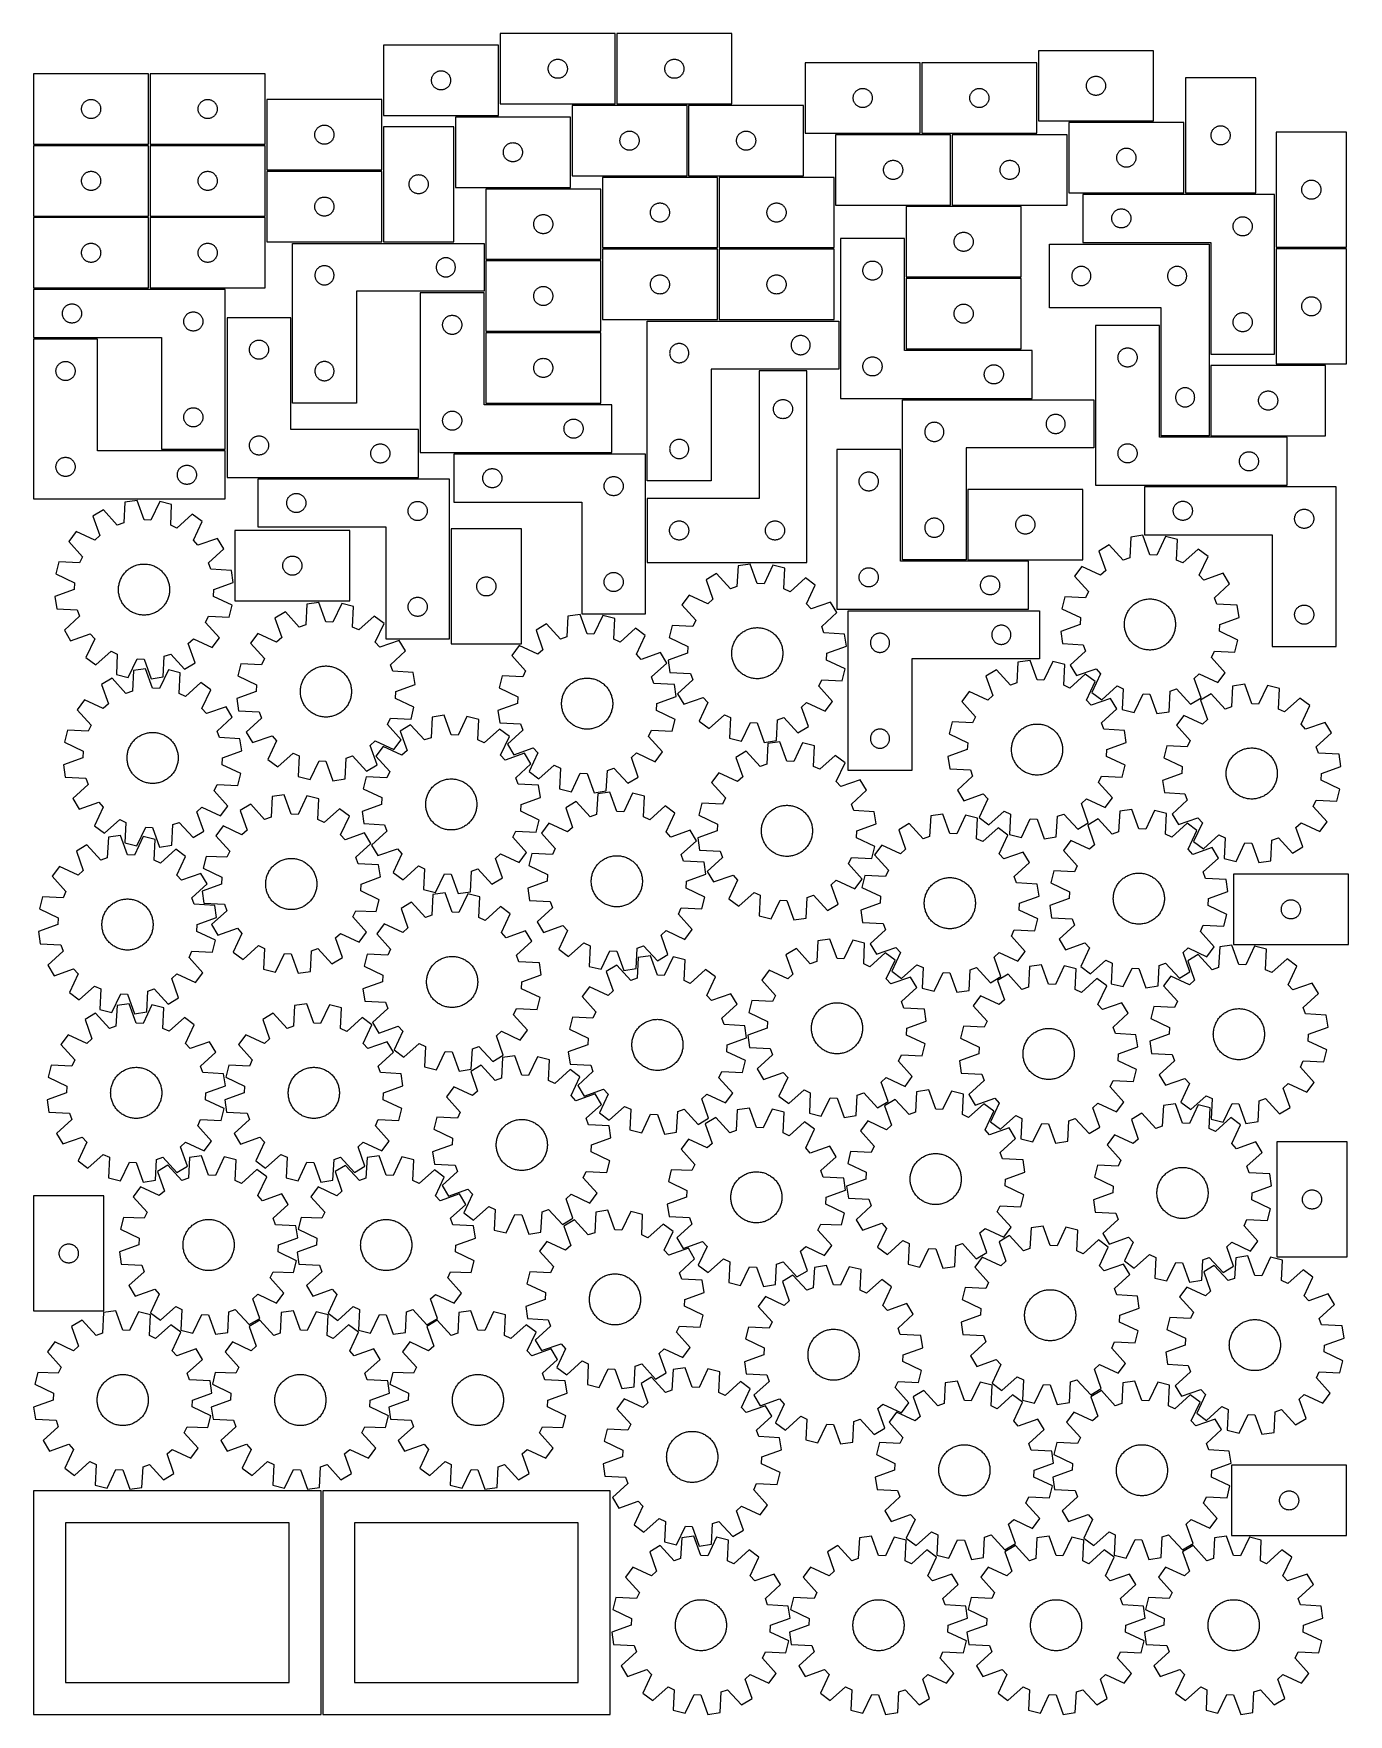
# Model space of a CAD drawing. Header units: millimetres. Extents: x 7 to 1241, y 7 to 1585.
import ezdxf

# ---------------------------------------------------------------- set-up
doc = ezdxf.new("R2010")
doc.units = ezdxf.units.MM
doc.layers.add('CUT', color=7, linetype='CONTINUOUS', true_color=0x000000)

msp = doc.modelspace()

# ---------------------------------------------------------------- linework, layer by layer
at = {"layer": 'CUT'}
for p, q in [((552.889923, 1585.154297), (444.889923, 1585.154297)), ((444.889923, 1585.154297), (444.889923, 1519.154297)), ((552.889923, 1519.154297), (552.889923, 1585.154297)), ((662.410889, 1585.154297), (554.410889, 1585.154297)), ((554.410889, 1585.154297), (554.410889, 1519.154297)), ((662.410889, 1519.154297), (662.410889, 1585.154297)), ((443.24826, 1574.25293), (335.24826, 1574.25293)), ((335.24826, 1574.25293), (335.24826, 1508.25293)), ((443.24826, 1508.25293), (443.24826, 1574.25293)), ((1058.384399, 1569.137939), (950.384399, 1569.137939)), ((950.384399, 1569.137939), (950.384399, 1503.137939)), ((1058.384399, 1503.137939), (1058.384399, 1569.137939)), ((114.520966, 1547.352295), (6.520966, 1547.352295)), ((6.520966, 1547.352295), (6.520966, 1481.352295)), ((114.520966, 1481.352295), (114.520966, 1547.352295)), ((224.041931, 1547.352295), (116.041931, 1547.352295)), ((116.041931, 1547.352295), (116.041931, 1481.352295)), ((224.041931, 1481.352295), (224.041931, 1547.352295)), ((382.10808, 1546.731783), (382.481702, 1547.187042)), ((382.481702, 1547.187042), (382.884299, 1547.616891)), ((382.884299, 1547.616891), (383.314148, 1548.019488)), ((383.314148, 1548.019488), (383.769408, 1548.39311)), ((383.769408, 1548.39311), (384.248128, 1548.736156)), ((384.248128, 1548.736156), (384.74826, 1549.047158)), ((384.74826, 1549.047158), (385.267662, 1549.324784)), ((385.267662, 1549.324784), (385.80411, 1549.567845)), ((385.80411, 1549.567845), (386.355305, 1549.775301)), ((386.355305, 1549.775301), (386.918889, 1549.946262)), ((386.918889, 1549.946262), (387.492448, 1550.079997)), ((387.492448, 1550.079997), (388.073525, 1550.175933)), ((388.073525, 1550.175933), (388.659632, 1550.23366)), ((388.659632, 1550.23366), (389.24826, 1550.25293)), ((389.24826, 1550.25293), (389.836889, 1550.23366)), ((389.836889, 1550.23366), (390.422996, 1550.175933)), ((390.422996, 1550.175933), (391.004073, 1550.079997)), ((391.004073, 1550.079997), (391.577632, 1549.946262)), ((391.577632, 1549.946262), (392.141216, 1549.775301)), ((392.141216, 1549.775301), (392.692411, 1549.567845)), ((392.692411, 1549.567845), (393.228859, 1549.324784)), ((393.228859, 1549.324784), (393.74826, 1549.047158)), ((393.74826, 1549.047158), (394.248393, 1548.736156)), ((394.248393, 1548.736156), (394.727113, 1548.39311)), ((394.727113, 1548.39311), (395.182373, 1548.019488)), ((395.182373, 1548.019488), (395.612222, 1547.616891)), ((395.612222, 1547.616891), (396.014819, 1547.187042)), ((396.014819, 1547.187042), (396.388441, 1546.731783)), ((489.889923, 1552.154297), (489.909193, 1552.742925)), ((489.909193, 1551.565669), (489.889923, 1552.154297)), ((489.909193, 1552.742925), (489.966919, 1553.329033)), ((489.966919, 1550.979561), (489.909193, 1551.565669)), ((489.966919, 1553.329033), (490.062856, 1553.91011)), ((490.062856, 1550.398484), (489.966919, 1550.979561)), ((490.062856, 1553.91011), (490.196591, 1554.483668)), ((490.196591, 1549.824925), (490.062856, 1550.398484)), ((490.196591, 1554.483668), (490.367552, 1555.047252)), ((490.367552, 1549.261342), (490.196591, 1549.824925)), ((490.367552, 1555.047252), (490.575007, 1555.598448)), ((490.575007, 1548.710146), (490.367552, 1549.261342)), ((490.575007, 1555.598448), (490.818068, 1556.134895)), ((490.818068, 1548.173699), (490.575007, 1548.710146)), ((490.818068, 1556.134895), (491.095694, 1556.654297)), ((491.095694, 1547.654297), (490.818068, 1548.173699)), ((491.095694, 1556.654297), (491.406697, 1557.154429)), ((491.406697, 1547.154165), (491.095694, 1547.654297)), ((491.406697, 1557.154429), (491.749743, 1557.63315)), ((491.749743, 1546.675444), (491.406697, 1547.154165)), ((491.749743, 1557.63315), (492.123365, 1558.088409)), ((492.123365, 1558.088409), (492.525962, 1558.518258)), ((492.525962, 1558.518258), (492.955811, 1558.920855)), ((492.955811, 1558.920855), (493.41107, 1559.294477)), ((493.41107, 1559.294477), (493.889791, 1559.637523)), ((493.889791, 1559.637523), (494.389923, 1559.948526)), ((494.389923, 1559.948526), (494.909325, 1560.226152)), ((494.909325, 1560.226152), (495.445772, 1560.469213)), ((495.445772, 1560.469213), (495.996968, 1560.676668)), ((495.996968, 1560.676668), (496.560552, 1560.847629)), ((496.560552, 1560.847629), (497.13411, 1560.981364)), ((497.13411, 1560.981364), (497.715187, 1561.077301)), ((497.715187, 1561.077301), (498.301295, 1561.135027)), ((498.301295, 1561.135027), (498.889923, 1561.154297)), ((498.889923, 1561.154297), (499.478551, 1561.135027)), ((499.478551, 1561.135027), (500.064659, 1561.077301)), ((500.064659, 1561.077301), (500.645736, 1560.981364)), ((500.645736, 1560.981364), (501.219295, 1560.847629)), ((501.219295, 1560.847629), (501.782878, 1560.676668)), ((501.782878, 1560.676668), (502.334074, 1560.469213)), ((502.334074, 1560.469213), (502.870521, 1560.226152)), ((502.870521, 1560.226152), (503.389923, 1559.948526)), ((503.389923, 1559.948526), (503.890055, 1559.637523)), ((503.890055, 1559.637523), (504.368776, 1559.294477)), ((504.368776, 1559.294477), (504.824035, 1558.920855)), ((504.824035, 1558.920855), (505.253884, 1558.518258)), ((505.253884, 1558.518258), (505.656481, 1558.088409)), ((505.656481, 1558.088409), (506.030103, 1557.63315)), ((506.030103, 1557.63315), (506.37315, 1557.154429)), ((506.37315, 1547.154165), (506.030103, 1546.675444)), ((506.37315, 1557.154429), (506.684152, 1556.654297)), ((506.684152, 1547.654297), (506.37315, 1547.154165)), ((506.684152, 1556.654297), (506.961778, 1556.134895)), ((506.961778, 1548.173699), (506.684152, 1547.654297)), ((506.961778, 1556.134895), (507.204839, 1555.598448)), ((507.204839, 1548.710146), (506.961778, 1548.173699)), ((507.204839, 1555.598448), (507.412294, 1555.047252)), ((507.412294, 1549.261342), (507.204839, 1548.710146)), ((507.412294, 1555.047252), (507.583256, 1554.483668)), ((507.583256, 1549.824925), (507.412294, 1549.261342)), ((507.583256, 1554.483668), (507.716991, 1553.91011)), ((507.716991, 1550.398484), (507.583256, 1549.824925)), ((507.716991, 1553.91011), (507.812927, 1553.329033)), ((507.812927, 1550.979561), (507.716991, 1550.398484)), ((507.812927, 1553.329033), (507.870653, 1552.742925)), ((507.870653, 1551.565669), (507.812927, 1550.979561)), ((507.870653, 1552.742925), (507.889923, 1552.154297)), ((507.889923, 1552.154297), (507.870653, 1551.565669)), ((599.410889, 1552.154297), (599.430158, 1552.742925)), ((599.430158, 1551.565669), (599.410889, 1552.154297)), ((599.430158, 1552.742925), (599.487885, 1553.329033)), ((599.487885, 1550.979561), (599.430158, 1551.565669)), ((599.487885, 1553.329033), (599.583821, 1553.91011)), ((599.583821, 1550.398484), (599.487885, 1550.979561)), ((599.583821, 1553.91011), (599.717556, 1554.483668)), ((599.717556, 1549.824925), (599.583821, 1550.398484)), ((599.717556, 1554.483668), (599.888518, 1555.047252)), ((599.888518, 1549.261342), (599.717556, 1549.824925)), ((599.888518, 1555.047252), (600.095973, 1555.598448)), ((600.095973, 1548.710146), (599.888518, 1549.261342)), ((600.095973, 1555.598448), (600.339034, 1556.134895)), ((600.339034, 1548.173699), (600.095973, 1548.710146)), ((600.339034, 1556.134895), (600.61666, 1556.654297)), ((600.61666, 1547.654297), (600.339034, 1548.173699)), ((600.61666, 1556.654297), (600.927662, 1557.154429)), ((600.927662, 1547.154165), (600.61666, 1547.654297)), ((600.927662, 1557.154429), (601.270709, 1557.63315)), ((601.270709, 1546.675444), (600.927662, 1547.154165)), ((601.270709, 1557.63315), (601.64433, 1558.088409)), ((601.64433, 1558.088409), (602.046928, 1558.518258)), ((602.046928, 1558.518258), (602.476776, 1558.920855)), ((602.476776, 1558.920855), (602.932036, 1559.294477)), ((602.932036, 1559.294477), (603.410757, 1559.637523)), ((603.410757, 1559.637523), (603.910889, 1559.948526)), ((603.910889, 1559.948526), (604.43029, 1560.226152)), ((604.43029, 1560.226152), (604.966738, 1560.469213)), ((604.966738, 1560.469213), (605.517933, 1560.676668)), ((605.517933, 1560.676668), (606.081517, 1560.847629)), ((606.081517, 1560.847629), (606.655076, 1560.981364)), ((606.655076, 1560.981364), (607.236153, 1561.077301)), ((607.236153, 1561.077301), (607.822261, 1561.135027)), ((607.822261, 1561.135027), (608.410889, 1561.154297)), ((608.410889, 1561.154297), (608.999517, 1561.135027)), ((608.999517, 1561.135027), (609.585624, 1561.077301)), ((609.585624, 1561.077301), (610.166702, 1560.981364)), ((610.166702, 1560.981364), (610.74026, 1560.847629)), ((610.74026, 1560.847629), (611.303844, 1560.676668)), ((611.303844, 1560.676668), (611.85504, 1560.469213)), ((611.85504, 1560.469213), (612.391487, 1560.226152)), ((612.391487, 1560.226152), (612.910889, 1559.948526)), ((612.910889, 1559.948526), (613.411021, 1559.637523)), ((613.411021, 1559.637523), (613.889742, 1559.294477)), ((613.889742, 1559.294477), (614.345001, 1558.920855)), ((614.345001, 1558.920855), (614.77485, 1558.518258)), ((614.77485, 1558.518258), (615.177447, 1558.088409)), ((615.177447, 1558.088409), (615.551069, 1557.63315)), ((615.551069, 1557.63315), (615.894115, 1557.154429)), ((615.894115, 1547.154165), (615.551069, 1546.675444)), ((615.894115, 1557.154429), (616.205117, 1556.654297)), ((616.205117, 1547.654297), (615.894115, 1547.154165)), ((616.205117, 1556.654297), (616.482743, 1556.134895)), ((616.482743, 1548.173699), (616.205117, 1547.654297)), ((616.482743, 1556.134895), (616.725804, 1555.598448)), ((616.725804, 1548.710146), (616.482743, 1548.173699)), ((616.725804, 1555.598448), (616.93326, 1555.047252)), ((616.93326, 1549.261342), (616.725804, 1548.710146)), ((616.93326, 1555.047252), (617.104221, 1554.483668)), ((617.104221, 1549.824925), (616.93326, 1549.261342)), ((617.104221, 1554.483668), (617.237956, 1553.91011)), ((617.237956, 1550.398484), (617.104221, 1549.824925)), ((617.237956, 1553.91011), (617.333892, 1553.329033)), ((617.333892, 1550.979561), (617.237956, 1550.398484)), ((617.333892, 1553.329033), (617.391619, 1552.742925)), ((617.391619, 1551.565669), (617.333892, 1550.979561)), ((617.391619, 1552.742925), (617.410889, 1552.154297)), ((617.410889, 1552.154297), (617.391619, 1551.565669)), ((839.313843, 1557.686646), (731.313843, 1557.686646)), ((731.313843, 1557.686646), (731.313843, 1491.686646)), ((839.313843, 1491.686646), (839.313843, 1557.686646)), ((948.834839, 1557.686646), (840.834839, 1557.686646)), ((840.834839, 1557.686646), (840.834839, 1491.686646)), ((948.834839, 1491.686646), (948.834839, 1557.686646)), ((380.24826, 1541.25293), (380.26753, 1541.841558)), ((380.26753, 1540.664302), (380.24826, 1541.25293)), ((380.26753, 1541.841558), (380.325257, 1542.427665)), ((380.325257, 1540.078194), (380.26753, 1540.664302)), ((380.325257, 1542.427665), (380.421193, 1543.008743)), ((380.421193, 1539.497117), (380.325257, 1540.078194)), ((380.421193, 1543.008743), (380.554928, 1543.582301)), ((380.554928, 1538.923558), (380.421193, 1539.497117)), ((380.554928, 1543.582301), (380.725889, 1544.145885)), ((380.725889, 1538.359974), (380.554928, 1538.923558)), ((380.725889, 1544.145885), (380.933345, 1544.697081)), ((380.933345, 1537.808779), (380.725889, 1538.359974)), ((380.933345, 1544.697081), (381.176406, 1545.233528)), ((381.176406, 1537.272331), (380.933345, 1537.808779)), ((381.176406, 1545.233528), (381.454032, 1545.75293)), ((381.454032, 1536.75293), (381.176406, 1537.272331)), ((381.454032, 1545.75293), (381.765034, 1546.253062)), ((381.765034, 1536.252798), (381.454032, 1536.75293)), ((381.765034, 1546.253062), (382.10808, 1546.731783)), ((382.10808, 1535.774077), (381.765034, 1536.252798)), ((382.481702, 1535.318817), (382.10808, 1535.774077)), ((382.884299, 1534.888969), (382.481702, 1535.318817)), ((383.314148, 1534.486371), (382.884299, 1534.888969)), ((383.769408, 1534.11275), (383.314148, 1534.486371)), ((384.248128, 1533.769703), (383.769408, 1534.11275)), ((384.74826, 1533.458701), (384.248128, 1533.769703)), ((385.267662, 1533.181075), (384.74826, 1533.458701)), ((385.80411, 1532.938014), (385.267662, 1533.181075)), ((386.355305, 1532.730559), (385.80411, 1532.938014)), ((386.918889, 1532.559597), (386.355305, 1532.730559)), ((387.492448, 1532.425862), (386.918889, 1532.559597)), ((388.073525, 1532.329926), (387.492448, 1532.425862)), ((388.659632, 1532.272199), (388.073525, 1532.329926)), ((389.24826, 1532.25293), (388.659632, 1532.272199)), ((389.836889, 1532.272199), (389.24826, 1532.25293)), ((390.422996, 1532.329926), (389.836889, 1532.272199)), ((391.004073, 1532.425862), (390.422996, 1532.329926)), ((391.577632, 1532.559597), (391.004073, 1532.425862)), ((392.141216, 1532.730559), (391.577632, 1532.559597)), ((392.692411, 1532.938014), (392.141216, 1532.730559)), ((393.228859, 1533.181075), (392.692411, 1532.938014)), ((393.74826, 1533.458701), (393.228859, 1533.181075)), ((394.248393, 1533.769703), (393.74826, 1533.458701)), ((394.727113, 1534.11275), (394.248393, 1533.769703)), ((395.182373, 1534.486371), (394.727113, 1534.11275)), ((395.612222, 1534.888969), (395.182373, 1534.486371)), ((396.014819, 1535.318817), (395.612222, 1534.888969)), ((396.388441, 1535.774077), (396.014819, 1535.318817)), ((396.388441, 1546.731783), (396.731487, 1546.253062)), ((396.731487, 1536.252798), (396.388441, 1535.774077)), ((396.731487, 1546.253062), (397.042489, 1545.75293)), ((397.042489, 1536.75293), (396.731487, 1536.252798)), ((397.042489, 1545.75293), (397.320115, 1545.233528)), ((397.320115, 1537.272331), (397.042489, 1536.75293)), ((397.320115, 1545.233528), (397.563176, 1544.697081)), ((397.563176, 1537.808779), (397.320115, 1537.272331)), ((397.563176, 1544.697081), (397.770632, 1544.145885)), ((397.770632, 1538.359974), (397.563176, 1537.808779)), ((397.770632, 1544.145885), (397.941593, 1543.582301)), ((397.941593, 1538.923558), (397.770632, 1538.359974)), ((397.941593, 1543.582301), (398.075328, 1543.008743)), ((398.075328, 1539.497117), (397.941593, 1538.923558)), ((398.075328, 1543.008743), (398.171264, 1542.427665)), ((398.171264, 1540.078194), (398.075328, 1539.497117)), ((398.171264, 1542.427665), (398.228991, 1541.841558)), ((398.228991, 1540.664302), (398.171264, 1540.078194)), ((398.228991, 1541.841558), (398.24826, 1541.25293)), ((398.24826, 1541.25293), (398.228991, 1540.664302)), ((492.123365, 1546.220185), (491.749743, 1546.675444)), ((492.525962, 1545.790336), (492.123365, 1546.220185)), ((492.955811, 1545.387739), (492.525962, 1545.790336)), ((493.41107, 1545.014117), (492.955811, 1545.387739)), ((493.889791, 1544.67107), (493.41107, 1545.014117)), ((494.389923, 1544.360068), (493.889791, 1544.67107)), ((494.909325, 1544.082442), (494.389923, 1544.360068)), ((495.445772, 1543.839381), (494.909325, 1544.082442)), ((495.996968, 1543.631926), (495.445772, 1543.839381)), ((496.560552, 1543.460964), (495.996968, 1543.631926)), ((497.13411, 1543.327229), (496.560552, 1543.460964)), ((497.715187, 1543.231293), (497.13411, 1543.327229)), ((498.301295, 1543.173567), (497.715187, 1543.231293)), ((498.889923, 1543.154297), (498.301295, 1543.173567)), ((499.478551, 1543.173567), (498.889923, 1543.154297)), ((500.064659, 1543.231293), (499.478551, 1543.173567)), ((500.645736, 1543.327229), (500.064659, 1543.231293)), ((501.219295, 1543.460964), (500.645736, 1543.327229)), ((501.782878, 1543.631926), (501.219295, 1543.460964)), ((502.334074, 1543.839381), (501.782878, 1543.631926)), ((502.870521, 1544.082442), (502.334074, 1543.839381)), ((503.389923, 1544.360068), (502.870521, 1544.082442)), ((503.890055, 1544.67107), (503.389923, 1544.360068)), ((504.368776, 1545.014117), (503.890055, 1544.67107)), ((504.824035, 1545.387739), (504.368776, 1545.014117)), ((505.253884, 1545.790336), (504.824035, 1545.387739)), ((505.656481, 1546.220185), (505.253884, 1545.790336)), ((506.030103, 1546.675444), (505.656481, 1546.220185)), ((601.64433, 1546.220185), (601.270709, 1546.675444)), ((602.046928, 1545.790336), (601.64433, 1546.220185)), ((602.476776, 1545.387739), (602.046928, 1545.790336)), ((602.932036, 1545.014117), (602.476776, 1545.387739)), ((603.410757, 1544.67107), (602.932036, 1545.014117)), ((603.910889, 1544.360068), (603.410757, 1544.67107)), ((604.43029, 1544.082442), (603.910889, 1544.360068)), ((604.966738, 1543.839381), (604.43029, 1544.082442)), ((605.517933, 1543.631926), (604.966738, 1543.839381)), ((606.081517, 1543.460964), (605.517933, 1543.631926)), ((606.655076, 1543.327229), (606.081517, 1543.460964)), ((607.236153, 1543.231293), (606.655076, 1543.327229)), ((607.822261, 1543.173567), (607.236153, 1543.231293)), ((608.410889, 1543.154297), (607.822261, 1543.173567)), ((608.999517, 1543.173567), (608.410889, 1543.154297)), ((609.585624, 1543.231293), (608.999517, 1543.173567)), ((610.166702, 1543.327229), (609.585624, 1543.231293)), ((610.74026, 1543.460964), (610.166702, 1543.327229)), ((611.303844, 1543.631926), (610.74026, 1543.460964)), ((611.85504, 1543.839381), (611.303844, 1543.631926)), ((612.391487, 1544.082442), (611.85504, 1543.839381)), ((612.910889, 1544.360068), (612.391487, 1544.082442)), ((613.411021, 1544.67107), (612.910889, 1544.360068)), ((613.889742, 1545.014117), (613.411021, 1544.67107)), ((614.345001, 1545.387739), (613.889742, 1545.014117)), ((614.77485, 1545.790336), (614.345001, 1545.387739)), ((615.177447, 1546.220185), (614.77485, 1545.790336)), ((615.551069, 1546.675444), (615.177447, 1546.220185)), ((778.949882, 1531.050607), (779.37973, 1531.453204)), ((779.37973, 1531.453204), (779.83499, 1531.826826)), ((779.83499, 1531.826826), (780.313711, 1532.169872)), ((780.313711, 1532.169872), (780.813843, 1532.480874)), ((780.813843, 1532.480874), (781.333245, 1532.7585)), ((781.333245, 1532.7585), (781.869692, 1533.001561)), ((781.869692, 1533.001561), (782.420888, 1533.209017)), ((782.420888, 1533.209017), (782.984471, 1533.379978)), ((782.984471, 1533.379978), (783.55803, 1533.513713)), ((783.55803, 1533.513713), (784.139107, 1533.609649)), ((784.139107, 1533.609649), (784.725215, 1533.667376)), ((784.725215, 1533.667376), (785.313843, 1533.686646)), ((785.313843, 1533.686646), (785.902471, 1533.667376)), ((785.902471, 1533.667376), (786.488579, 1533.609649)), ((786.488579, 1533.609649), (787.069656, 1533.513713)), ((787.069656, 1533.513713), (787.643214, 1533.379978)), ((787.643214, 1533.379978), (788.206798, 1533.209017)), ((788.206798, 1533.209017), (788.757994, 1533.001561)), ((788.757994, 1533.001561), (789.294441, 1532.7585)), ((789.294441, 1532.7585), (789.813843, 1532.480874)), ((789.813843, 1532.480874), (790.313975, 1532.169872)), ((790.313975, 1532.169872), (790.792696, 1531.826826)), ((790.792696, 1531.826826), (791.247955, 1531.453204)), ((791.247955, 1531.453204), (791.677804, 1531.050607)), ((888.470878, 1531.050607), (888.900727, 1531.453204)), ((888.900727, 1531.453204), (889.355986, 1531.826826)), ((889.355986, 1531.826826), (889.834707, 1532.169872)), ((889.834707, 1532.169872), (890.334839, 1532.480874)), ((890.334839, 1532.480874), (890.854241, 1532.7585)), ((890.854241, 1532.7585), (891.390688, 1533.001561)), ((891.390688, 1533.001561), (891.941884, 1533.209017)), ((891.941884, 1533.209017), (892.505467, 1533.379978)), ((892.505467, 1533.379978), (893.079026, 1533.513713)), ((893.079026, 1533.513713), (893.660103, 1533.609649)), ((893.660103, 1533.609649), (894.246211, 1533.667376)), ((894.246211, 1533.667376), (894.834839, 1533.686646)), ((894.834839, 1533.686646), (895.423467, 1533.667376)), ((895.423467, 1533.667376), (896.009575, 1533.609649)), ((896.009575, 1533.609649), (896.590652, 1533.513713)), ((896.590652, 1533.513713), (897.16421, 1533.379978)), ((897.16421, 1533.379978), (897.727794, 1533.209017)), ((897.727794, 1533.209017), (898.27899, 1533.001561)), ((898.27899, 1533.001561), (898.815437, 1532.7585)), ((898.815437, 1532.7585), (899.334839, 1532.480874)), ((899.334839, 1532.480874), (899.834971, 1532.169872)), ((899.834971, 1532.169872), (900.313692, 1531.826826)), ((900.313692, 1531.826826), (900.768951, 1531.453204)), ((900.768951, 1531.453204), (901.1988, 1531.050607)), ((995.384399, 1536.137939), (995.403669, 1536.726568)), ((995.403669, 1535.549311), (995.384399, 1536.137939)), ((995.403669, 1536.726568), (995.461396, 1537.312675)), ((995.461396, 1534.963204), (995.403669, 1535.549311)), ((995.461396, 1537.312675), (995.557332, 1537.893752)), ((995.557332, 1534.382127), (995.461396, 1534.963204)), ((995.557332, 1537.893752), (995.691067, 1538.467311)), ((995.691067, 1533.808568), (995.557332, 1534.382127)), ((995.691067, 1538.467311), (995.862028, 1539.030895)), ((995.862028, 1533.244984), (995.691067, 1533.808568)), ((995.862028, 1539.030895), (996.069484, 1539.58209)), ((996.069484, 1532.693789), (995.862028, 1533.244984)), ((996.069484, 1539.58209), (996.312545, 1540.118538)), ((996.312545, 1532.157341), (996.069484, 1532.693789)), ((996.312545, 1540.118538), (996.590171, 1540.637939)), ((996.590171, 1531.637939), (996.312545, 1532.157341)), ((996.590171, 1540.637939), (996.901173, 1541.138072)), ((996.901173, 1531.137807), (996.590171, 1531.637939)), ((996.901173, 1541.138072), (997.244219, 1541.616792)), ((997.244219, 1541.616792), (997.617841, 1542.072052)), ((997.617841, 1542.072052), (998.020438, 1542.5019)), ((998.020438, 1542.5019), (998.450287, 1542.904498)), ((998.450287, 1542.904498), (998.905547, 1543.27812)), ((998.905547, 1543.27812), (999.384267, 1543.621166)), ((999.384267, 1543.621166), (999.884399, 1543.932168)), ((999.884399, 1543.932168), (1000.403801, 1544.209794)), ((1000.403801, 1544.209794), (1000.940249, 1544.452855)), ((1000.940249, 1544.452855), (1001.491444, 1544.660311)), ((1001.491444, 1544.660311), (1002.055028, 1544.831272)), ((1002.055028, 1544.831272), (1002.628587, 1544.965007)), ((1002.628587, 1544.965007), (1003.209664, 1545.060943)), ((1003.209664, 1545.060943), (1003.795771, 1545.11867)), ((1003.795771, 1545.11867), (1004.384399, 1545.137939)), ((1004.384399, 1545.137939), (1004.973028, 1545.11867)), ((1004.973028, 1545.11867), (1005.559135, 1545.060943)), ((1005.559135, 1545.060943), (1006.140212, 1544.965007)), ((1006.140212, 1544.965007), (1006.713771, 1544.831272)), ((1006.713771, 1544.831272), (1007.277355, 1544.660311)), ((1007.277355, 1544.660311), (1007.82855, 1544.452855)), ((1007.82855, 1544.452855), (1008.364998, 1544.209794)), ((1008.364998, 1544.209794), (1008.884399, 1543.932168)), ((1008.884399, 1543.932168), (1009.384532, 1543.621166)), ((1009.384532, 1543.621166), (1009.863252, 1543.27812)), ((1009.863252, 1543.27812), (1010.318512, 1542.904498)), ((1010.318512, 1542.904498), (1010.74836, 1542.5019)), ((1010.74836, 1542.5019), (1011.150958, 1542.072052)), ((1011.150958, 1542.072052), (1011.524579, 1541.616792)), ((1011.524579, 1541.616792), (1011.867626, 1541.138072)), ((1011.867626, 1541.138072), (1012.178628, 1540.637939)), ((1012.178628, 1531.637939), (1011.867626, 1531.137807)), ((1012.178628, 1540.637939), (1012.456254, 1540.118538)), ((1012.456254, 1532.157341), (1012.178628, 1531.637939)), ((1012.456254, 1540.118538), (1012.699315, 1539.58209)), ((1012.699315, 1532.693789), (1012.456254, 1532.157341)), ((1012.699315, 1539.58209), (1012.906771, 1539.030895)), ((1012.906771, 1533.244984), (1012.699315, 1532.693789)), ((1012.906771, 1539.030895), (1013.077732, 1538.467311)), ((1013.077732, 1533.808568), (1012.906771, 1533.244984)), ((1013.077732, 1538.467311), (1013.211467, 1537.893752)), ((1013.211467, 1534.382127), (1013.077732, 1533.808568)), ((1013.211467, 1537.893752), (1013.307403, 1537.312675)), ((1013.307403, 1534.963204), (1013.211467, 1534.382127)), ((1013.307403, 1537.312675), (1013.36513, 1536.726568)), ((1013.36513, 1535.549311), (1013.307403, 1534.963204)), ((1013.36513, 1536.726568), (1013.384399, 1536.137939)), ((1013.384399, 1536.137939), (1013.36513, 1535.549311)), ((1154.459595, 1543.616943), (1088.459595, 1543.616943)), ((1088.459595, 1543.616943), (1088.459595, 1435.616943)), ((1154.459595, 1435.616943), (1154.459595, 1543.616943)), ((51.540235, 1514.940923), (51.597962, 1515.527031)), ((51.597962, 1515.527031), (51.693898, 1516.108108)), ((51.693898, 1516.108108), (51.827633, 1516.681666)), ((51.827633, 1516.681666), (51.998594, 1517.24525)), ((51.998594, 1517.24525), (52.20605, 1517.796446)), ((52.20605, 1517.796446), (52.449111, 1518.332893)), ((52.449111, 1518.332893), (52.726737, 1518.852295)), ((52.726737, 1518.852295), (53.037739, 1519.352427)), ((53.037739, 1519.352427), (53.380786, 1519.831148)), ((53.380786, 1519.831148), (53.754407, 1520.286407)), ((53.754407, 1520.286407), (54.157005, 1520.716256)), ((54.157005, 1520.716256), (54.586853, 1521.118853)), ((54.586853, 1521.118853), (55.042113, 1521.492475)), ((55.042113, 1521.492475), (55.520833, 1521.835521)), ((55.520833, 1521.835521), (56.020966, 1522.146524)), ((56.020966, 1522.146524), (56.540367, 1522.42415)), ((56.540367, 1522.42415), (57.076815, 1522.667211)), ((57.076815, 1522.667211), (57.62801, 1522.874666)), ((57.62801, 1522.874666), (58.191594, 1523.045627)), ((58.191594, 1523.045627), (58.765153, 1523.179362)), ((58.765153, 1523.179362), (59.34623, 1523.275299)), ((59.34623, 1523.275299), (59.932337, 1523.333025)), ((59.932337, 1523.333025), (60.520966, 1523.352295)), ((60.520966, 1523.352295), (61.109594, 1523.333025)), ((61.109594, 1523.333025), (61.695701, 1523.275299)), ((61.695701, 1523.275299), (62.276778, 1523.179362)), ((62.276778, 1523.179362), (62.850337, 1523.045627)), ((62.850337, 1523.045627), (63.413921, 1522.874666)), ((63.413921, 1522.874666), (63.965116, 1522.667211)), ((63.965116, 1522.667211), (64.501564, 1522.42415)), ((64.501564, 1522.42415), (65.020966, 1522.146524)), ((65.020966, 1522.146524), (65.521098, 1521.835521)), ((65.521098, 1521.835521), (65.999818, 1521.492475)), ((65.999818, 1521.492475), (66.455078, 1521.118853)), ((66.455078, 1521.118853), (66.884927, 1520.716256)), ((66.884927, 1520.716256), (67.287524, 1520.286407)), ((67.287524, 1520.286407), (67.661146, 1519.831148)), ((67.661146, 1519.831148), (68.004192, 1519.352427)), ((68.004192, 1519.352427), (68.315194, 1518.852295)), ((68.315194, 1518.852295), (68.59282, 1518.332893)), ((68.59282, 1518.332893), (68.835881, 1517.796446)), ((68.835881, 1517.796446), (69.043337, 1517.24525)), ((69.043337, 1517.24525), (69.214298, 1516.681666)), ((69.214298, 1516.681666), (69.348033, 1516.108108)), ((69.348033, 1516.108108), (69.443969, 1515.527031)), ((69.443969, 1515.527031), (69.501696, 1514.940923)), ((161.061201, 1514.940923), (161.118927, 1515.527031)), ((161.118927, 1515.527031), (161.214864, 1516.108108)), ((161.214864, 1516.108108), (161.348599, 1516.681666)), ((161.348599, 1516.681666), (161.51956, 1517.24525)), ((161.51956, 1517.24525), (161.727015, 1517.796446)), ((161.727015, 1517.796446), (161.970076, 1518.332893)), ((161.970076, 1518.332893), (162.247703, 1518.852295)), ((162.247703, 1518.852295), (162.558705, 1519.352427)), ((162.558705, 1519.352427), (162.901751, 1519.831148)), ((162.901751, 1519.831148), (163.275373, 1520.286407)), ((163.275373, 1520.286407), (163.67797, 1520.716256)), ((163.67797, 1520.716256), (164.107819, 1521.118853)), ((164.107819, 1521.118853), (164.563078, 1521.492475)), ((164.563078, 1521.492475), (165.041799, 1521.835521)), ((165.041799, 1521.835521), (165.541931, 1522.146524)), ((165.541931, 1522.146524), (166.061333, 1522.42415)), ((166.061333, 1522.42415), (166.59778, 1522.667211)), ((166.59778, 1522.667211), (167.148976, 1522.874666)), ((167.148976, 1522.874666), (167.71256, 1523.045627)), ((167.71256, 1523.045627), (168.286118, 1523.179362)), ((168.286118, 1523.179362), (168.867195, 1523.275299)), ((168.867195, 1523.275299), (169.453303, 1523.333025)), ((169.453303, 1523.333025), (170.041931, 1523.352295)), ((170.041931, 1523.352295), (170.630559, 1523.333025)), ((170.630559, 1523.333025), (171.216667, 1523.275299)), ((171.216667, 1523.275299), (171.797744, 1523.179362)), ((171.797744, 1523.179362), (172.371303, 1523.045627)), ((172.371303, 1523.045627), (172.934886, 1522.874666)), ((172.934886, 1522.874666), (173.486082, 1522.667211)), ((173.486082, 1522.667211), (174.022529, 1522.42415)), ((174.022529, 1522.42415), (174.541931, 1522.146524)), ((174.541931, 1522.146524), (175.042063, 1521.835521)), ((175.042063, 1521.835521), (175.520784, 1521.492475)), ((175.520784, 1521.492475), (175.976043, 1521.118853)), ((175.976043, 1521.118853), (176.405892, 1520.716256)), ((176.405892, 1520.716256), (176.808489, 1520.286407)), ((176.808489, 1520.286407), (177.182111, 1519.831148)), ((177.182111, 1519.831148), (177.525158, 1519.352427)), ((177.525158, 1519.352427), (177.83616, 1518.852295)), ((177.83616, 1518.852295), (178.113786, 1518.332893)), ((178.113786, 1518.332893), (178.356847, 1517.796446)), ((178.356847, 1517.796446), (178.564302, 1517.24525)), ((178.564302, 1517.24525), (178.735264, 1516.681666)), ((178.735264, 1516.681666), (178.868999, 1516.108108)), ((178.868999, 1516.108108), (178.964935, 1515.527031)), ((178.964935, 1515.527031), (179.022661, 1514.940923)), ((333.647644, 1523.210938), (225.647644, 1523.210938)), ((225.647644, 1523.210938), (225.647644, 1457.210938)), ((333.647644, 1457.210938), (333.647644, 1523.210938)), ((444.889923, 1519.154297), (552.889923, 1519.154297)), ((620.265137, 1517.633301), (512.265137, 1517.633301)), ((512.265137, 1517.633301), (512.265137, 1451.633301)), ((554.410889, 1519.154297), (662.410889, 1519.154297)), ((620.265137, 1451.633301), (620.265137, 1517.633301)), ((729.786133, 1517.633301), (621.786133, 1517.633301)), ((621.786133, 1517.633301), (621.786133, 1451.633301)), ((729.786133, 1451.633301), (729.786133, 1517.633301)), ((776.313843, 1524.686646), (776.333112, 1525.275274)), ((776.333112, 1524.098017), (776.313843, 1524.686646)), ((776.333112, 1525.275274), (776.390839, 1525.861381)), ((776.390839, 1523.51191), (776.333112, 1524.098017)), ((776.390839, 1525.861381), (776.486775, 1526.442458)), ((776.486775, 1522.930833), (776.390839, 1523.51191)), ((776.486775, 1526.442458), (776.62051, 1527.016017)), ((776.62051, 1522.357274), (776.486775, 1522.930833)), ((776.62051, 1527.016017), (776.791472, 1527.579601)), ((776.791472, 1521.79369), (776.62051, 1522.357274)), ((776.791472, 1527.579601), (776.998927, 1528.130796)), ((776.998927, 1521.242495), (776.791472, 1521.79369)), ((776.998927, 1528.130796), (777.241988, 1528.667244)), ((777.241988, 1520.706047), (776.998927, 1521.242495)), ((777.241988, 1528.667244), (777.519614, 1529.186646)), ((777.519614, 1520.186646), (777.241988, 1520.706047)), ((777.519614, 1529.186646), (777.830616, 1529.686778)), ((777.830616, 1519.686513), (777.519614, 1520.186646)), ((777.830616, 1529.686778), (778.173663, 1530.165498)), ((778.173663, 1519.207793), (777.830616, 1519.686513)), ((778.173663, 1530.165498), (778.547285, 1530.620758)), ((778.547285, 1518.752533), (778.173663, 1519.207793)), ((778.547285, 1530.620758), (778.949882, 1531.050607)), ((778.949882, 1518.322684), (778.547285, 1518.752533)), ((779.37973, 1517.920087), (778.949882, 1518.322684)), ((779.83499, 1517.546465), (779.37973, 1517.920087)), ((780.313711, 1517.203419), (779.83499, 1517.546465)), ((780.813843, 1516.892417), (780.313711, 1517.203419)), ((781.333245, 1516.614791), (780.813843, 1516.892417)), ((781.869692, 1516.37173), (781.333245, 1516.614791)), ((782.420888, 1516.164274), (781.869692, 1516.37173)), ((782.984471, 1515.993313), (782.420888, 1516.164274)), ((783.55803, 1515.859578), (782.984471, 1515.993313)), ((784.139107, 1515.763642), (783.55803, 1515.859578)), ((784.725215, 1515.705915), (784.139107, 1515.763642)), ((785.313843, 1515.686646), (784.725215, 1515.705915)), ((785.902471, 1515.705915), (785.313843, 1515.686646)), ((786.488579, 1515.763642), (785.902471, 1515.705915)), ((787.069656, 1515.859578), (786.488579, 1515.763642)), ((787.643214, 1515.993313), (787.069656, 1515.859578)), ((788.206798, 1516.164274), (787.643214, 1515.993313)), ((788.757994, 1516.37173), (788.206798, 1516.164274)), ((789.294441, 1516.614791), (788.757994, 1516.37173)), ((789.813843, 1516.892417), (789.294441, 1516.614791)), ((790.313975, 1517.203419), (789.813843, 1516.892417)), ((790.792696, 1517.546465), (790.313975, 1517.203419)), ((791.247955, 1517.920087), (790.792696, 1517.546465)), ((791.677804, 1518.322684), (791.247955, 1517.920087)), ((791.677804, 1531.050607), (792.080401, 1530.620758)), ((792.080401, 1518.752533), (791.677804, 1518.322684)), ((792.080401, 1530.620758), (792.454023, 1530.165498)), ((792.454023, 1519.207793), (792.080401, 1518.752533)), ((792.454023, 1530.165498), (792.797069, 1529.686778)), ((792.797069, 1519.686513), (792.454023, 1519.207793)), ((792.797069, 1529.686778), (793.108071, 1529.186646)), ((793.108071, 1520.186646), (792.797069, 1519.686513)), ((793.108071, 1529.186646), (793.385697, 1528.667244)), ((793.385697, 1520.706047), (793.108071, 1520.186646)), ((793.385697, 1528.667244), (793.628759, 1528.130796)), ((793.628759, 1521.242495), (793.385697, 1520.706047)), ((793.628759, 1528.130796), (793.836214, 1527.579601)), ((793.836214, 1521.79369), (793.628759, 1521.242495)), ((793.836214, 1527.579601), (794.007175, 1527.016017)), ((794.007175, 1522.357274), (793.836214, 1521.79369)), ((794.007175, 1527.016017), (794.14091, 1526.442458)), ((794.14091, 1522.930833), (794.007175, 1522.357274)), ((794.14091, 1526.442458), (794.236847, 1525.861381)), ((794.236847, 1523.51191), (794.14091, 1522.930833)), ((794.236847, 1525.861381), (794.294573, 1525.275274)), ((794.294573, 1524.098017), (794.236847, 1523.51191)), ((794.294573, 1525.275274), (794.313843, 1524.686646)), ((794.313843, 1524.686646), (794.294573, 1524.098017)), ((885.834839, 1524.686646), (885.854109, 1525.275274)), ((885.854109, 1524.098017), (885.834839, 1524.686646)), ((885.854109, 1525.275274), (885.911835, 1525.861381)), ((885.911835, 1523.51191), (885.854109, 1524.098017)), ((885.911835, 1525.861381), (886.007771, 1526.442458)), ((886.007771, 1522.930833), (885.911835, 1523.51191)), ((886.007771, 1526.442458), (886.141506, 1527.016017)), ((886.141506, 1522.357274), (886.007771, 1522.930833)), ((886.141506, 1527.016017), (886.312468, 1527.579601)), ((886.312468, 1521.79369), (886.141506, 1522.357274)), ((886.312468, 1527.579601), (886.519923, 1528.130796)), ((886.519923, 1521.242495), (886.312468, 1521.79369)), ((886.519923, 1528.130796), (886.762984, 1528.667244)), ((886.762984, 1520.706047), (886.519923, 1521.242495)), ((886.762984, 1528.667244), (887.04061, 1529.186646)), ((887.04061, 1520.186646), (886.762984, 1520.706047)), ((887.04061, 1529.186646), (887.351612, 1529.686778)), ((887.351612, 1519.686513), (887.04061, 1520.186646)), ((887.351612, 1529.686778), (887.694659, 1530.165498)), ((887.694659, 1519.207793), (887.351612, 1519.686513)), ((887.694659, 1530.165498), (888.068281, 1530.620758)), ((888.068281, 1518.752533), (887.694659, 1519.207793)), ((888.068281, 1530.620758), (888.470878, 1531.050607)), ((888.470878, 1518.322684), (888.068281, 1518.752533)), ((888.900727, 1517.920087), (888.470878, 1518.322684)), ((889.355986, 1517.546465), (888.900727, 1517.920087)), ((889.834707, 1517.203419), (889.355986, 1517.546465)), ((890.334839, 1516.892417), (889.834707, 1517.203419)), ((890.854241, 1516.614791), (890.334839, 1516.892417)), ((891.390688, 1516.37173), (890.854241, 1516.614791)), ((891.941884, 1516.164274), (891.390688, 1516.37173)), ((892.505467, 1515.993313), (891.941884, 1516.164274)), ((893.079026, 1515.859578), (892.505467, 1515.993313)), ((893.660103, 1515.763642), (893.079026, 1515.859578)), ((894.246211, 1515.705915), (893.660103, 1515.763642)), ((894.834839, 1515.686646), (894.246211, 1515.705915)), ((895.423467, 1515.705915), (894.834839, 1515.686646)), ((896.009575, 1515.763642), (895.423467, 1515.705915)), ((896.590652, 1515.859578), (896.009575, 1515.763642)), ((897.16421, 1515.993313), (896.590652, 1515.859578)), ((897.727794, 1516.164274), (897.16421, 1515.993313)), ((898.27899, 1516.37173), (897.727794, 1516.164274)), ((898.815437, 1516.614791), (898.27899, 1516.37173)), ((899.334839, 1516.892417), (898.815437, 1516.614791)), ((899.834971, 1517.203419), (899.334839, 1516.892417)), ((900.313692, 1517.546465), (899.834971, 1517.203419)), ((900.768951, 1517.920087), (900.313692, 1517.546465)), ((901.1988, 1518.322684), (900.768951, 1517.920087)), ((901.1988, 1531.050607), (901.601397, 1530.620758)), ((901.601397, 1518.752533), (901.1988, 1518.322684)), ((901.601397, 1530.620758), (901.975019, 1530.165498)), ((901.975019, 1519.207793), (901.601397, 1518.752533)), ((901.975019, 1530.165498), (902.318065, 1529.686778)), ((902.318065, 1519.686513), (901.975019, 1519.207793)), ((902.318065, 1529.686778), (902.629068, 1529.186646)), ((902.629068, 1520.186646), (902.318065, 1519.686513)), ((902.629068, 1529.186646), (902.906694, 1528.667244)), ((902.906694, 1520.706047), (902.629068, 1520.186646)), ((902.906694, 1528.667244), (903.149755, 1528.130796)), ((903.149755, 1521.242495), (902.906694, 1520.706047)), ((903.149755, 1528.130796), (903.35721, 1527.579601)), ((903.35721, 1521.79369), (903.149755, 1521.242495)), ((903.35721, 1527.579601), (903.528171, 1527.016017)), ((903.528171, 1522.357274), (903.35721, 1521.79369)), ((903.528171, 1527.016017), (903.661906, 1526.442458)), ((903.661906, 1522.930833), (903.528171, 1522.357274)), ((903.661906, 1526.442458), (903.757843, 1525.861381)), ((903.757843, 1523.51191), (903.661906, 1522.930833)), ((903.757843, 1525.861381), (903.815569, 1525.275274)), ((903.815569, 1524.098017), (903.757843, 1523.51191)), ((903.815569, 1525.275274), (903.834839, 1524.686646)), ((903.834839, 1524.686646), (903.815569, 1524.098017)), ((997.244219, 1530.659087), (996.901173, 1531.137807)), ((997.617841, 1530.203827), (997.244219, 1530.659087)), ((998.020438, 1529.773978), (997.617841, 1530.203827)), ((998.450287, 1529.371381), (998.020438, 1529.773978)), ((998.905547, 1528.997759), (998.450287, 1529.371381)), ((999.384267, 1528.654713), (998.905547, 1528.997759)), ((999.884399, 1528.343711), (999.384267, 1528.654713)), ((1000.403801, 1528.066085), (999.884399, 1528.343711)), ((1000.940249, 1527.823024), (1000.403801, 1528.066085)), ((1001.491444, 1527.615568), (1000.940249, 1527.823024)), ((1002.055028, 1527.444607), (1001.491444, 1527.615568)), ((1002.628587, 1527.310872), (1002.055028, 1527.444607)), ((1003.209664, 1527.214936), (1002.628587, 1527.310872)), ((1003.795771, 1527.157209), (1003.209664, 1527.214936)), ((1004.384399, 1527.137939), (1003.795771, 1527.157209)), ((1004.973028, 1527.157209), (1004.384399, 1527.137939)), ((1005.559135, 1527.214936), (1004.973028, 1527.157209)), ((1006.140212, 1527.310872), (1005.559135, 1527.214936)), ((1006.713771, 1527.444607), (1006.140212, 1527.310872)), ((1007.277355, 1527.615568), (1006.713771, 1527.444607)), ((1007.82855, 1527.823024), (1007.277355, 1527.615568)), ((1008.364998, 1528.066085), (1007.82855, 1527.823024)), ((1008.884399, 1528.343711), (1008.364998, 1528.066085)), ((1009.384532, 1528.654713), (1008.884399, 1528.343711)), ((1009.863252, 1528.997759), (1009.384532, 1528.654713)), ((1010.318512, 1529.371381), (1009.863252, 1528.997759)), ((1010.74836, 1529.773978), (1010.318512, 1529.371381)), ((1011.150958, 1530.203827), (1010.74836, 1529.773978)), ((1011.524579, 1530.659087), (1011.150958, 1530.203827)), ((1011.867626, 1531.137807), (1011.524579, 1530.659087)), ((51.520966, 1514.352295), (51.540235, 1514.940923)), ((51.540235, 1513.763667), (51.520966, 1514.352295)), ((51.597962, 1513.177559), (51.540235, 1513.763667)), ((51.693898, 1512.596482), (51.597962, 1513.177559)), ((51.827633, 1512.022924), (51.693898, 1512.596482)), ((51.998594, 1511.45934), (51.827633, 1512.022924)), ((52.20605, 1510.908144), (51.998594, 1511.45934)), ((52.449111, 1510.371697), (52.20605, 1510.908144)), ((52.726737, 1509.852295), (52.449111, 1510.371697)), ((53.037739, 1509.352163), (52.726737, 1509.852295)), ((53.380786, 1508.873442), (53.037739, 1509.352163)), ((53.754407, 1508.418183), (53.380786, 1508.873442)), ((54.157005, 1507.988334), (53.754407, 1508.418183)), ((54.586853, 1507.585737), (54.157005, 1507.988334)), ((55.042113, 1507.212115), (54.586853, 1507.585737)), ((55.520833, 1506.869068), (55.042113, 1507.212115)), ((56.020966, 1506.558066), (55.520833, 1506.869068)), ((56.540367, 1506.28044), (56.020966, 1506.558066)), ((57.076815, 1506.037379), (56.540367, 1506.28044)), ((57.62801, 1505.829924), (57.076815, 1506.037379)), ((58.191594, 1505.658962), (57.62801, 1505.829924)), ((58.765153, 1505.525227), (58.191594, 1505.658962)), ((59.34623, 1505.429291), (58.765153, 1505.525227)), ((59.932337, 1505.371565), (59.34623, 1505.429291)), ((60.520966, 1505.352295), (59.932337, 1505.371565)), ((61.109594, 1505.371565), (60.520966, 1505.352295)), ((61.695701, 1505.429291), (61.109594, 1505.371565)), ((62.276778, 1505.525227), (61.695701, 1505.429291)), ((62.850337, 1505.658962), (62.276778, 1505.525227)), ((63.413921, 1505.829924), (62.850337, 1505.658962)), ((63.965116, 1506.037379), (63.413921, 1505.829924)), ((64.501564, 1506.28044), (63.965116, 1506.037379)), ((65.020966, 1506.558066), (64.501564, 1506.28044)), ((65.521098, 1506.869068), (65.020966, 1506.558066)), ((65.999818, 1507.212115), (65.521098, 1506.869068)), ((66.455078, 1507.585737), (65.999818, 1507.212115)), ((66.884927, 1507.988334), (66.455078, 1507.585737)), ((67.287524, 1508.418183), (66.884927, 1507.988334)), ((67.661146, 1508.873442), (67.287524, 1508.418183)), ((68.004192, 1509.352163), (67.661146, 1508.873442)), ((68.315194, 1509.852295), (68.004192, 1509.352163)), ((68.59282, 1510.371697), (68.315194, 1509.852295)), ((68.835881, 1510.908144), (68.59282, 1510.371697)), ((69.043337, 1511.45934), (68.835881, 1510.908144)), ((69.214298, 1512.022924), (69.043337, 1511.45934)), ((69.348033, 1512.596482), (69.214298, 1512.022924)), ((69.443969, 1513.177559), (69.348033, 1512.596482)), ((69.501696, 1513.763667), (69.443969, 1513.177559)), ((69.501696, 1514.940923), (69.520966, 1514.352295)), ((69.520966, 1514.352295), (69.501696, 1513.763667)), ((161.041931, 1514.352295), (161.061201, 1514.940923)), ((161.061201, 1513.763667), (161.041931, 1514.352295)), ((161.118927, 1513.177559), (161.061201, 1513.763667)), ((161.214864, 1512.596482), (161.118927, 1513.177559)), ((161.348599, 1512.022924), (161.214864, 1512.596482)), ((161.51956, 1511.45934), (161.348599, 1512.022924)), ((161.727015, 1510.908144), (161.51956, 1511.45934)), ((161.970076, 1510.371697), (161.727015, 1510.908144)), ((162.247703, 1509.852295), (161.970076, 1510.371697)), ((162.558705, 1509.352163), (162.247703, 1509.852295)), ((162.901751, 1508.873442), (162.558705, 1509.352163)), ((163.275373, 1508.418183), (162.901751, 1508.873442)), ((163.67797, 1507.988334), (163.275373, 1508.418183)), ((164.107819, 1507.585737), (163.67797, 1507.988334)), ((164.563078, 1507.212115), (164.107819, 1507.585737)), ((165.041799, 1506.869068), (164.563078, 1507.212115)), ((165.541931, 1506.558066), (165.041799, 1506.869068)), ((166.061333, 1506.28044), (165.541931, 1506.558066)), ((166.59778, 1506.037379), (166.061333, 1506.28044)), ((167.148976, 1505.829924), (166.59778, 1506.037379)), ((167.71256, 1505.658962), (167.148976, 1505.829924)), ((168.286118, 1505.525227), (167.71256, 1505.658962)), ((168.867195, 1505.429291), (168.286118, 1505.525227)), ((169.453303, 1505.371565), (168.867195, 1505.429291)), ((170.041931, 1505.352295), (169.453303, 1505.371565)), ((170.630559, 1505.371565), (170.041931, 1505.352295)), ((171.216667, 1505.429291), (170.630559, 1505.371565)), ((171.797744, 1505.525227), (171.216667, 1505.429291)), ((172.371303, 1505.658962), (171.797744, 1505.525227)), ((172.934886, 1505.829924), (172.371303, 1505.658962)), ((173.486082, 1506.037379), (172.934886, 1505.829924)), ((174.022529, 1506.28044), (173.486082, 1506.037379)), ((174.541931, 1506.558066), (174.022529, 1506.28044)), ((175.042063, 1506.869068), (174.541931, 1506.558066)), ((175.520784, 1507.212115), (175.042063, 1506.869068)), ((175.976043, 1507.585737), (175.520784, 1507.212115)), ((176.405892, 1507.988334), (175.976043, 1507.585737)), ((176.808489, 1508.418183), (176.405892, 1507.988334)), ((177.182111, 1508.873442), (176.808489, 1508.418183)), ((177.525158, 1509.352163), (177.182111, 1508.873442)), ((177.83616, 1509.852295), (177.525158, 1509.352163)), ((178.113786, 1510.371697), (177.83616, 1509.852295)), ((178.356847, 1510.908144), (178.113786, 1510.371697)), ((178.564302, 1511.45934), (178.356847, 1510.908144)), ((178.735264, 1512.022924), (178.564302, 1511.45934)), ((178.868999, 1512.596482), (178.735264, 1512.022924)), ((178.964935, 1513.177559), (178.868999, 1512.596482)), ((179.022661, 1513.763667), (178.964935, 1513.177559)), ((179.022661, 1514.940923), (179.041931, 1514.352295)), ((179.041931, 1514.352295), (179.022661, 1513.763667)), ((335.24826, 1508.25293), (443.24826, 1508.25293)), ((510.730408, 1506.731934), (402.730408, 1506.731934)), ((402.730408, 1506.731934), (402.730408, 1440.731934)), ((510.730408, 1440.731934), (510.730408, 1506.731934)), ((950.384399, 1503.137939), (1058.384399, 1503.137939)), ((1086.938599, 1501.616943), (978.938599, 1501.616943)), ((978.938599, 1501.616943), (978.938599, 1435.616943)), ((1086.938599, 1435.616943), (1086.938599, 1501.616943)), ((270.647644, 1490.210938), (270.666914, 1490.799566)), ((270.666914, 1489.622309), (270.647644, 1490.210938)), ((270.666914, 1490.799566), (270.72464, 1491.385673)), ((270.72464, 1489.036202), (270.666914, 1489.622309)), ((270.72464, 1491.385673), (270.820577, 1491.96675)), ((270.820577, 1488.455125), (270.72464, 1489.036202)), ((270.820577, 1491.96675), (270.954312, 1492.540309)), ((270.954312, 1487.881566), (270.820577, 1488.455125)), ((270.954312, 1492.540309), (271.125273, 1493.103893)), ((271.125273, 1487.317982), (270.954312, 1487.881566)), ((271.125273, 1493.103893), (271.332728, 1493.655088)), ((271.332728, 1486.766787), (271.125273, 1487.317982)), ((271.332728, 1493.655088), (271.575789, 1494.191536)), ((271.575789, 1486.230339), (271.332728, 1486.766787)), ((271.575789, 1494.191536), (271.853415, 1494.710938)), ((271.853415, 1485.710938), (271.575789, 1486.230339)), ((271.853415, 1494.710938), (272.164418, 1495.21107)), ((272.164418, 1485.210805), (271.853415, 1485.710938)), ((272.164418, 1495.21107), (272.507464, 1495.68979)), ((272.507464, 1484.732085), (272.164418, 1485.210805)), ((272.507464, 1495.68979), (272.881086, 1496.14505)), ((272.881086, 1484.276825), (272.507464, 1484.732085)), ((272.881086, 1496.14505), (273.283683, 1496.574899)), ((273.283683, 1483.846976), (272.881086, 1484.276825)), ((273.283683, 1496.574899), (273.713532, 1496.977496)), ((273.713532, 1496.977496), (274.168791, 1497.351118)), ((274.168791, 1497.351118), (274.647512, 1497.694164)), ((274.647512, 1497.694164), (275.147644, 1498.005166)), ((275.147644, 1498.005166), (275.667046, 1498.282792)), ((275.667046, 1498.282792), (276.203493, 1498.525853)), ((276.203493, 1498.525853), (276.754689, 1498.733309)), ((276.754689, 1498.733309), (277.318273, 1498.90427)), ((277.318273, 1498.90427), (277.891831, 1499.038005)), ((277.891831, 1499.038005), (278.472908, 1499.133941)), ((278.472908, 1499.133941), (279.059016, 1499.191668)), ((279.059016, 1499.191668), (279.647644, 1499.210938)), ((279.647644, 1499.210938), (280.236272, 1499.191668)), ((280.236272, 1499.191668), (280.82238, 1499.133941)), ((280.82238, 1499.133941), (281.403457, 1499.038005)), ((281.403457, 1499.038005), (281.977015, 1498.90427)), ((281.977015, 1498.90427), (282.540599, 1498.733309)), ((282.540599, 1498.733309), (283.091795, 1498.525853)), ((283.091795, 1498.525853), (283.628242, 1498.282792)), ((283.628242, 1498.282792), (284.147644, 1498.005166)), ((284.147644, 1498.005166), (284.647776, 1497.694164)), ((284.647776, 1497.694164), (285.126497, 1497.351118)), ((285.126497, 1497.351118), (285.581756, 1496.977496)), ((285.581756, 1496.977496), (286.011605, 1496.574899)), ((286.011605, 1496.574899), (286.414202, 1496.14505)), ((286.414202, 1484.276825), (286.011605, 1483.846976)), ((286.414202, 1496.14505), (286.787824, 1495.68979)), ((286.787824, 1484.732085), (286.414202, 1484.276825)), ((286.787824, 1495.68979), (287.130871, 1495.21107)), ((287.130871, 1485.210805), (286.787824, 1484.732085)), ((287.130871, 1495.21107), (287.441873, 1494.710938)), ((287.441873, 1485.710938), (287.130871, 1485.210805)), ((287.441873, 1494.710938), (287.719499, 1494.191536)), ((287.719499, 1486.230339), (287.441873, 1485.710938)), ((287.719499, 1494.191536), (287.96256, 1493.655088)), ((287.96256, 1486.766787), (287.719499, 1486.230339)), ((287.96256, 1493.655088), (288.170015, 1493.103893)), ((288.170015, 1487.317982), (287.96256, 1486.766787)), ((288.170015, 1493.103893), (288.340976, 1492.540309)), ((288.340976, 1487.881566), (288.170015, 1487.317982)), ((288.340976, 1492.540309), (288.474712, 1491.96675)), ((288.474712, 1488.455125), (288.340976, 1487.881566)), ((288.474712, 1491.96675), (288.570648, 1491.385673)), ((288.570648, 1489.036202), (288.474712, 1488.455125)), ((288.570648, 1491.385673), (288.628374, 1490.799566)), ((288.628374, 1489.622309), (288.570648, 1489.036202)), ((288.628374, 1490.799566), (288.647644, 1490.210938)), ((288.647644, 1490.210938), (288.628374, 1489.622309)), ((401.16861, 1497.689941), (335.16861, 1497.689941)), ((335.16861, 1497.689941), (335.16861, 1389.689941)), ((401.16861, 1389.689941), (401.16861, 1497.689941)), ((557.265137, 1484.633301), (557.284406, 1485.221929)), ((557.284406, 1484.044673), (557.265137, 1484.633301)), ((557.284406, 1485.221929), (557.342133, 1485.808037)), ((557.342133, 1483.458565), (557.284406, 1484.044673)), ((557.342133, 1485.808037), (557.438069, 1486.389114)), ((557.438069, 1486.389114), (557.571804, 1486.962672)), ((557.571804, 1486.962672), (557.742766, 1487.526256)), ((557.742766, 1487.526256), (557.950221, 1488.077452)), ((557.950221, 1488.077452), (558.193282, 1488.613899)), ((558.193282, 1488.613899), (558.470908, 1489.133301)), ((558.470908, 1489.133301), (558.78191, 1489.633433)), ((558.78191, 1489.633433), (559.124957, 1490.112154)), ((559.124957, 1490.112154), (559.498578, 1490.567413)), ((559.498578, 1490.567413), (559.901176, 1490.997262)), ((559.901176, 1490.997262), (560.331024, 1491.399859)), ((560.331024, 1491.399859), (560.786284, 1491.773481)), ((560.786284, 1491.773481), (561.265005, 1492.116527)), ((561.265005, 1492.116527), (561.765137, 1492.427529)), ((561.765137, 1492.427529), (562.284539, 1492.705155)), ((562.284539, 1492.705155), (562.820986, 1492.948217)), ((562.820986, 1492.948217), (563.372182, 1493.155672)), ((563.372182, 1493.155672), (563.935765, 1493.326633)), ((563.935765, 1493.326633), (564.509324, 1493.460368)), ((564.509324, 1493.460368), (565.090401, 1493.556305)), ((565.090401, 1493.556305), (565.676509, 1493.614031)), ((565.676509, 1493.614031), (566.265137, 1493.633301)), ((566.265137, 1493.633301), (566.853765, 1493.614031)), ((566.853765, 1493.614031), (567.439872, 1493.556305)), ((567.439872, 1493.556305), (568.02095, 1493.460368)), ((568.02095, 1493.460368), (568.594508, 1493.326633)), ((568.594508, 1493.326633), (569.158092, 1493.155672)), ((569.158092, 1493.155672), (569.709288, 1492.948217)), ((569.709288, 1492.948217), (570.245735, 1492.705155)), ((570.245735, 1492.705155), (570.765137, 1492.427529)), ((570.765137, 1492.427529), (571.265269, 1492.116527)), ((571.265269, 1492.116527), (571.74399, 1491.773481)), ((571.74399, 1491.773481), (572.199249, 1491.399859)), ((572.199249, 1491.399859), (572.629098, 1490.997262)), ((572.629098, 1490.997262), (573.031695, 1490.567413)), ((573.031695, 1490.567413), (573.405317, 1490.112154)), ((573.405317, 1490.112154), (573.748363, 1489.633433)), ((573.748363, 1489.633433), (574.059365, 1489.133301)), ((574.059365, 1489.133301), (574.336991, 1488.613899)), ((574.336991, 1488.613899), (574.580053, 1488.077452)), ((574.580053, 1488.077452), (574.787508, 1487.526256)), ((574.787508, 1487.526256), (574.958469, 1486.962672)), ((574.958469, 1486.962672), (575.092204, 1486.389114)), ((575.092204, 1486.389114), (575.18814, 1485.808037)), ((575.18814, 1485.808037), (575.245867, 1485.221929)), ((575.245867, 1484.044673), (575.18814, 1483.458565)), ((575.245867, 1485.221929), (575.265137, 1484.633301)), ((575.265137, 1484.633301), (575.245867, 1484.044673)), ((666.786133, 1484.633301), (666.805403, 1485.221929)), ((666.805403, 1484.044673), (666.786133, 1484.633301)), ((666.805403, 1485.221929), (666.863129, 1485.808037)), ((666.863129, 1483.458565), (666.805403, 1484.044673)), ((666.863129, 1485.808037), (666.959065, 1486.389114)), ((666.959065, 1486.389114), (667.0928, 1486.962672)), ((667.0928, 1486.962672), (667.263762, 1487.526256)), ((667.263762, 1487.526256), (667.471217, 1488.077452)), ((667.471217, 1488.077452), (667.714278, 1488.613899)), ((667.714278, 1488.613899), (667.991904, 1489.133301)), ((667.991904, 1489.133301), (668.302906, 1489.633433)), ((668.302906, 1489.633433), (668.645953, 1490.112154)), ((668.645953, 1490.112154), (669.019575, 1490.567413)), ((669.019575, 1490.567413), (669.422172, 1490.997262)), ((669.422172, 1490.997262), (669.85202, 1491.399859)), ((669.85202, 1491.399859), (670.30728, 1491.773481)), ((670.30728, 1491.773481), (670.786001, 1492.116527)), ((670.786001, 1492.116527), (671.286133, 1492.427529)), ((671.286133, 1492.427529), (671.805535, 1492.705155)), ((671.805535, 1492.705155), (672.341982, 1492.948217)), ((672.341982, 1492.948217), (672.893178, 1493.155672)), ((672.893178, 1493.155672), (673.456761, 1493.326633)), ((673.456761, 1493.326633), (674.03032, 1493.460368)), ((674.03032, 1493.460368), (674.611397, 1493.556305)), ((674.611397, 1493.556305), (675.197505, 1493.614031)), ((675.197505, 1493.614031), (675.786133, 1493.633301)), ((675.786133, 1493.633301), (676.374761, 1493.614031)), ((676.374761, 1493.614031), (676.960869, 1493.556305)), ((676.960869, 1493.556305), (677.541946, 1493.460368)), ((677.541946, 1493.460368), (678.115504, 1493.326633)), ((678.115504, 1493.326633), (678.679088, 1493.155672)), ((678.679088, 1493.155672), (679.230284, 1492.948217)), ((679.230284, 1492.948217), (679.766731, 1492.705155)), ((679.766731, 1492.705155), (680.286133, 1492.427529)), ((680.286133, 1492.427529), (680.786265, 1492.116527)), ((680.786265, 1492.116527), (681.264986, 1491.773481)), ((681.264986, 1491.773481), (681.720245, 1491.399859)), ((681.720245, 1491.399859), (682.150094, 1490.997262)), ((682.150094, 1490.997262), (682.552691, 1490.567413)), ((682.552691, 1490.567413), (682.926313, 1490.112154)), ((682.926313, 1490.112154), (683.269359, 1489.633433)), ((683.269359, 1489.633433), (683.580361, 1489.133301)), ((683.580361, 1489.133301), (683.857987, 1488.613899)), ((683.857987, 1488.613899), (684.101049, 1488.077452)), ((684.101049, 1488.077452), (684.308504, 1487.526256)), ((684.308504, 1487.526256), (684.479465, 1486.962672)), ((684.479465, 1486.962672), (684.6132, 1486.389114)), ((684.6132, 1486.389114), (684.709137, 1485.808037)), ((684.709137, 1485.808037), (684.766863, 1485.221929)), ((684.766863, 1484.044673), (684.709137, 1483.458565)), ((684.766863, 1485.221929), (684.786133, 1484.633301)), ((684.786133, 1484.633301), (684.766863, 1484.044673)), ((731.313843, 1491.686646), (839.313843, 1491.686646)), ((867.868042, 1490.165649), (759.868042, 1490.165649)), ((759.868042, 1490.165649), (759.868042, 1424.165649)), ((840.834839, 1491.686646), (948.834839, 1491.686646)), ((867.868042, 1424.165649), (867.868042, 1490.165649)), ((977.389038, 1490.165649), (869.389038, 1490.165649)), ((869.389038, 1490.165649), (869.389038, 1424.165649)), ((977.389038, 1424.165649), (977.389038, 1490.165649)), ((1112.459595, 1489.616943), (1112.478864, 1490.205572)), ((1112.478864, 1489.028315), (1112.459595, 1489.616943)), ((1112.478864, 1490.205572), (1112.536591, 1490.791679)), ((1112.536591, 1488.442208), (1112.478864, 1489.028315)), ((1112.536591, 1490.791679), (1112.632527, 1491.372756)), ((1112.632527, 1487.86113), (1112.536591, 1488.442208)), ((1112.632527, 1491.372756), (1112.766262, 1491.946315)), ((1112.766262, 1487.287572), (1112.632527, 1487.86113)), ((1112.766262, 1491.946315), (1112.937224, 1492.509899)), ((1112.937224, 1486.723988), (1112.766262, 1487.287572)), ((1112.937224, 1492.509899), (1113.144679, 1493.061094)), ((1113.144679, 1486.172792), (1112.937224, 1486.723988)), ((1113.144679, 1493.061094), (1113.38774, 1493.597542)), ((1113.38774, 1485.636345), (1113.144679, 1486.172792)), ((1113.38774, 1493.597542), (1113.665366, 1494.116943)), ((1113.665366, 1485.116943), (1113.38774, 1485.636345)), ((1113.665366, 1494.116943), (1113.976368, 1494.617075)), ((1113.976368, 1484.616811), (1113.665366, 1485.116943)), ((1113.976368, 1494.617075), (1114.319415, 1495.095796)), ((1114.319415, 1484.13809), (1113.976368, 1484.616811)), ((1114.319415, 1495.095796), (1114.693036, 1495.551056)), ((1114.693036, 1483.682831), (1114.319415, 1484.13809)), ((1114.693036, 1495.551056), (1115.095634, 1495.980904)), ((1115.095634, 1495.980904), (1115.525482, 1496.383502)), ((1115.525482, 1496.383502), (1115.980742, 1496.757123)), ((1115.980742, 1496.757123), (1116.459463, 1497.10017)), ((1116.459463, 1497.10017), (1116.959595, 1497.411172)), ((1116.959595, 1497.411172), (1117.478997, 1497.688798)), ((1117.478997, 1497.688798), (1118.015444, 1497.931859)), ((1118.015444, 1497.931859), (1118.56664, 1498.139315)), ((1118.56664, 1498.139315), (1119.130223, 1498.310276)), ((1119.130223, 1498.310276), (1119.703782, 1498.444011)), ((1119.703782, 1498.444011), (1120.284859, 1498.539947)), ((1120.284859, 1498.539947), (1120.870967, 1498.597674)), ((1120.870967, 1498.597674), (1121.459595, 1498.616943)), ((1121.459595, 1498.616943), (1122.048223, 1498.597674)), ((1122.048223, 1498.597674), (1122.63433, 1498.539947)), ((1122.63433, 1498.539947), (1123.215408, 1498.444011)), ((1123.215408, 1498.444011), (1123.788966, 1498.310276)), ((1123.788966, 1498.310276), (1124.35255, 1498.139315)), ((1124.35255, 1498.139315), (1124.903746, 1497.931859)), ((1124.903746, 1497.931859), (1125.440193, 1497.688798)), ((1125.440193, 1497.688798), (1125.959595, 1497.411172)), ((1125.959595, 1497.411172), (1126.459727, 1497.10017)), ((1126.459727, 1497.10017), (1126.938448, 1496.757123)), ((1126.938448, 1496.757123), (1127.393707, 1496.383502)), ((1127.393707, 1496.383502), (1127.823556, 1495.980904)), ((1127.823556, 1495.980904), (1128.226153, 1495.551056)), ((1128.226153, 1495.551056), (1128.599775, 1495.095796)), ((1128.599775, 1484.13809), (1128.226153, 1483.682831)), ((1128.599775, 1495.095796), (1128.942821, 1494.617075)), ((1128.942821, 1484.616811), (1128.599775, 1484.13809)), ((1128.942821, 1494.617075), (1129.253823, 1494.116943)), ((1129.253823, 1485.116943), (1128.942821, 1484.616811)), ((1129.253823, 1494.116943), (1129.531449, 1493.597542)), ((1129.531449, 1485.636345), (1129.253823, 1485.116943)), ((1129.531449, 1493.597542), (1129.774511, 1493.061094)), ((1129.774511, 1486.172792), (1129.531449, 1485.636345)), ((1129.774511, 1493.061094), (1129.981966, 1492.509899)), ((1129.981966, 1486.723988), (1129.774511, 1486.172792)), ((1129.981966, 1492.509899), (1130.152927, 1491.946315)), ((1130.152927, 1487.287572), (1129.981966, 1486.723988)), ((1130.152927, 1491.946315), (1130.286662, 1491.372756)), ((1130.286662, 1487.86113), (1130.152927, 1487.287572)), ((1130.286662, 1491.372756), (1130.382598, 1490.791679)), ((1130.382598, 1488.442208), (1130.286662, 1487.86113)), ((1130.382598, 1490.791679), (1130.440325, 1490.205572)), ((1130.440325, 1489.028315), (1130.382598, 1488.442208)), ((1130.440325, 1490.205572), (1130.459595, 1489.616943)), ((1130.459595, 1489.616943), (1130.440325, 1489.028315)), ((1239.720703, 1492.5802), (1173.720703, 1492.5802)), ((1173.720703, 1492.5802), (1173.720703, 1384.5802)), ((1239.720703, 1384.5802), (1239.720703, 1492.5802)), ((6.520966, 1481.352295), (114.520966, 1481.352295)), ((114.520966, 1479.831299), (6.520966, 1479.831299)), ((6.520966, 1479.831299), (6.520966, 1413.831299)), ((114.520966, 1413.831299), (114.520966, 1479.831299)), ((116.041931, 1481.352295), (224.041931, 1481.352295)), ((224.041931, 1479.831299), (116.041931, 1479.831299)), ((116.041931, 1479.831299), (116.041931, 1413.831299)), ((224.041931, 1413.831299), (224.041931, 1479.831299)), ((273.713532, 1483.444379), (273.283683, 1483.846976)), ((274.168791, 1483.070757), (273.713532, 1483.444379)), ((274.647512, 1482.727711), (274.168791, 1483.070757)), ((275.147644, 1482.416709), (274.647512, 1482.727711)), ((275.667046, 1482.139083), (275.147644, 1482.416709)), ((276.203493, 1481.896022), (275.667046, 1482.139083)), ((276.754689, 1481.688566), (276.203493, 1481.896022)), ((277.318273, 1481.517605), (276.754689, 1481.688566)), ((277.891831, 1481.38387), (277.318273, 1481.517605)), ((278.472908, 1481.287934), (277.891831, 1481.38387)), ((279.059016, 1481.230207), (278.472908, 1481.287934)), ((279.647644, 1481.210938), (279.059016, 1481.230207)), ((280.236272, 1481.230207), (279.647644, 1481.210938)), ((280.82238, 1481.287934), (280.236272, 1481.230207)), ((281.403457, 1481.38387), (280.82238, 1481.287934)), ((281.977015, 1481.517605), (281.403457, 1481.38387)), ((282.540599, 1481.688566), (281.977015, 1481.517605)), ((283.091795, 1481.896022), (282.540599, 1481.688566)), ((283.628242, 1482.139083), (283.091795, 1481.896022)), ((284.147644, 1482.416709), (283.628242, 1482.139083)), ((284.647776, 1482.727711), (284.147644, 1482.416709)), ((285.126497, 1483.070757), (284.647776, 1482.727711)), ((285.581756, 1483.444379), (285.126497, 1483.070757)), ((286.011605, 1483.846976), (285.581756, 1483.444379)), ((447.730408, 1473.731934), (447.749677, 1474.320562)), ((447.749677, 1473.143305), (447.730408, 1473.731934)), ((447.749677, 1474.320562), (447.807404, 1474.906669)), ((447.807404, 1472.557198), (447.749677, 1473.143305)), ((447.807404, 1474.906669), (447.90334, 1475.487746)), ((447.90334, 1471.976121), (447.807404, 1472.557198)), ((447.90334, 1475.487746), (448.037075, 1476.061305)), ((448.037075, 1471.402562), (447.90334, 1471.976121)), ((448.037075, 1476.061305), (448.208037, 1476.624889)), ((448.208037, 1470.838978), (448.037075, 1471.402562)), ((448.208037, 1476.624889), (448.415492, 1477.176084)), ((448.415492, 1470.287783), (448.208037, 1470.838978)), ((448.415492, 1477.176084), (448.658553, 1477.712532)), ((448.658553, 1469.751335), (448.415492, 1470.287783)), ((448.658553, 1477.712532), (448.936179, 1478.231934)), ((448.936179, 1469.231934), (448.658553, 1469.751335)), ((448.936179, 1478.231934), (449.247181, 1478.732066)), ((449.247181, 1468.731801), (448.936179, 1469.231934)), ((449.247181, 1478.732066), (449.590228, 1479.210786)), ((449.590228, 1468.253081), (449.247181, 1468.731801)), ((449.590228, 1479.210786), (449.963849, 1479.666046)), ((449.963849, 1467.797821), (449.590228, 1468.253081)), ((449.963849, 1479.666046), (450.366447, 1480.095895)), ((450.366447, 1480.095895), (450.796295, 1480.498492)), ((450.796295, 1480.498492), (451.251555, 1480.872114)), ((451.251555, 1480.872114), (451.730276, 1481.21516)), ((451.730276, 1481.21516), (452.230408, 1481.526162)), ((452.230408, 1481.526162), (452.74981, 1481.803788)), ((452.74981, 1481.803788), (453.286257, 1482.046849)), ((453.286257, 1482.046849), (453.837453, 1482.254305)), ((453.837453, 1482.254305), (454.401036, 1482.425266)), ((454.401036, 1482.425266), (454.974595, 1482.559001)), ((454.974595, 1482.559001), (455.555672, 1482.654937)), ((455.555672, 1482.654937), (456.14178, 1482.712664)), ((456.14178, 1482.712664), (456.730408, 1482.731934)), ((456.730408, 1482.731934), (457.319036, 1482.712664)), ((457.319036, 1482.712664), (457.905143, 1482.654937)), ((457.905143, 1482.654937), (458.486221, 1482.559001)), ((458.486221, 1482.559001), (459.059779, 1482.425266)), ((459.059779, 1482.425266), (459.623363, 1482.254305)), ((459.623363, 1482.254305), (460.174559, 1482.046849)), ((460.174559, 1482.046849), (460.711006, 1481.803788)), ((460.711006, 1481.803788), (461.230408, 1481.526162)), ((461.230408, 1481.526162), (461.73054, 1481.21516)), ((461.73054, 1481.21516), (462.209261, 1480.872114)), ((462.209261, 1480.872114), (462.66452, 1480.498492)), ((462.66452, 1480.498492), (463.094369, 1480.095895)), ((463.094369, 1480.095895), (463.496966, 1479.666046)), ((463.496966, 1479.666046), (463.870588, 1479.210786)), ((463.870588, 1468.253081), (463.496966, 1467.797821)), ((463.870588, 1479.210786), (464.213634, 1478.732066)), ((464.213634, 1468.731801), (463.870588, 1468.253081)), ((464.213634, 1478.732066), (464.524636, 1478.231934)), ((464.524636, 1469.231934), (464.213634, 1468.731801)), ((464.524636, 1478.231934), (464.802262, 1477.712532)), ((464.802262, 1469.751335), (464.524636, 1469.231934)), ((464.802262, 1477.712532), (465.045324, 1477.176084)), ((465.045324, 1470.287783), (464.802262, 1469.751335)), ((465.045324, 1477.176084), (465.252779, 1476.624889)), ((465.252779, 1470.838978), (465.045324, 1470.287783)), ((465.252779, 1476.624889), (465.42374, 1476.061305)), ((465.42374, 1471.402562), (465.252779, 1470.838978)), ((465.42374, 1476.061305), (465.557475, 1475.487746)), ((465.557475, 1471.976121), (465.42374, 1471.402562)), ((465.557475, 1475.487746), (465.653411, 1474.906669)), ((465.653411, 1472.557198), (465.557475, 1471.976121)), ((465.653411, 1474.906669), (465.711138, 1474.320562)), ((465.711138, 1473.143305), (465.653411, 1472.557198)), ((465.711138, 1474.320562), (465.730408, 1473.731934)), ((465.730408, 1473.731934), (465.711138, 1473.143305)), ((557.438069, 1482.877488), (557.342133, 1483.458565)), ((557.571804, 1482.303929), (557.438069, 1482.877488)), ((557.742766, 1481.740346), (557.571804, 1482.303929)), ((557.950221, 1481.18915), (557.742766, 1481.740346)), ((558.193282, 1480.652703), (557.950221, 1481.18915)), ((558.470908, 1480.133301), (558.193282, 1480.652703)), ((558.78191, 1479.633169), (558.470908, 1480.133301)), ((559.124957, 1479.154448), (558.78191, 1479.633169)), ((559.498578, 1478.699188), (559.124957, 1479.154448)), ((559.901176, 1478.26934), (559.498578, 1478.699188)), ((560.331024, 1477.866743), (559.901176, 1478.26934)), ((560.786284, 1477.493121), (560.331024, 1477.866743)), ((561.265005, 1477.150074), (560.786284, 1477.493121)), ((561.765137, 1476.839072), (561.265005, 1477.150074)), ((562.284539, 1476.561446), (561.765137, 1476.839072)), ((562.820986, 1476.318385), (562.284539, 1476.561446)), ((563.372182, 1476.11093), (562.820986, 1476.318385)), ((563.935765, 1475.939968), (563.372182, 1476.11093)), ((564.509324, 1475.806233), (563.935765, 1475.939968)), ((565.090401, 1475.710297), (564.509324, 1475.806233)), ((565.676509, 1475.65257), (565.090401, 1475.710297)), ((566.265137, 1475.633301), (565.676509, 1475.65257)), ((566.853765, 1475.65257), (566.265137, 1475.633301)), ((567.439872, 1475.710297), (566.853765, 1475.65257)), ((568.02095, 1475.806233), (567.439872, 1475.710297)), ((568.594508, 1475.939968), (568.02095, 1475.806233)), ((569.158092, 1476.11093), (568.594508, 1475.939968)), ((569.709288, 1476.318385), (569.158092, 1476.11093)), ((570.245735, 1476.561446), (569.709288, 1476.318385)), ((570.765137, 1476.839072), (570.245735, 1476.561446)), ((571.265269, 1477.150074), (570.765137, 1476.839072)), ((571.74399, 1477.493121), (571.265269, 1477.150074)), ((572.199249, 1477.866743), (571.74399, 1477.493121)), ((572.629098, 1478.26934), (572.199249, 1477.866743)), ((573.031695, 1478.699188), (572.629098, 1478.26934)), ((573.405317, 1479.154448), (573.031695, 1478.699188)), ((573.748363, 1479.633169), (573.405317, 1479.154448)), ((574.059365, 1480.133301), (573.748363, 1479.633169)), ((574.336991, 1480.652703), (574.059365, 1480.133301)), ((574.580053, 1481.18915), (574.336991, 1480.652703)), ((574.787508, 1481.740346), (574.580053, 1481.18915)), ((574.958469, 1482.303929), (574.787508, 1481.740346)), ((575.092204, 1482.877488), (574.958469, 1482.303929)), ((575.18814, 1483.458565), (575.092204, 1482.877488)), ((666.959065, 1482.877488), (666.863129, 1483.458565)), ((667.0928, 1482.303929), (666.959065, 1482.877488)), ((667.263762, 1481.740346), (667.0928, 1482.303929)), ((667.471217, 1481.18915), (667.263762, 1481.740346)), ((667.714278, 1480.652703), (667.471217, 1481.18915)), ((667.991904, 1480.133301), (667.714278, 1480.652703)), ((668.302906, 1479.633169), (667.991904, 1480.133301)), ((668.645953, 1479.154448), (668.302906, 1479.633169)), ((669.019575, 1478.699188), (668.645953, 1479.154448)), ((669.422172, 1478.26934), (669.019575, 1478.699188)), ((669.85202, 1477.866743), (669.422172, 1478.26934)), ((670.30728, 1477.493121), (669.85202, 1477.866743)), ((670.786001, 1477.150074), (670.30728, 1477.493121)), ((671.286133, 1476.839072), (670.786001, 1477.150074)), ((671.805535, 1476.561446), (671.286133, 1476.839072)), ((672.341982, 1476.318385), (671.805535, 1476.561446)), ((672.893178, 1476.11093), (672.341982, 1476.318385)), ((673.456761, 1475.939968), (672.893178, 1476.11093)), ((674.03032, 1475.806233), (673.456761, 1475.939968)), ((674.611397, 1475.710297), (674.03032, 1475.806233)), ((675.197505, 1475.65257), (674.611397, 1475.710297)), ((675.786133, 1475.633301), (675.197505, 1475.65257)), ((676.374761, 1475.65257), (675.786133, 1475.633301)), ((676.960869, 1475.710297), (676.374761, 1475.65257)), ((677.541946, 1475.806233), (676.960869, 1475.710297)), ((678.115504, 1475.939968), (677.541946, 1475.806233)), ((678.679088, 1476.11093), (678.115504, 1475.939968)), ((679.230284, 1476.318385), (678.679088, 1476.11093)), ((679.766731, 1476.561446), (679.230284, 1476.318385)), ((680.286133, 1476.839072), (679.766731, 1476.561446)), ((680.786265, 1477.150074), (680.286133, 1476.839072)), ((681.264986, 1477.493121), (680.786265, 1477.150074)), ((681.720245, 1477.866743), (681.264986, 1477.493121)), ((682.150094, 1478.26934), (681.720245, 1477.866743)), ((682.552691, 1478.699188), (682.150094, 1478.26934)), ((682.926313, 1479.154448), (682.552691, 1478.699188)), ((683.269359, 1479.633169), (682.926313, 1479.154448)), ((683.580361, 1480.133301), (683.269359, 1479.633169)), ((683.857987, 1480.652703), (683.580361, 1480.133301)), ((684.101049, 1481.18915), (683.857987, 1480.652703)), ((684.308504, 1481.740346), (684.101049, 1481.18915)), ((684.479465, 1482.303929), (684.308504, 1481.740346)), ((684.6132, 1482.877488), (684.479465, 1482.303929)), ((684.709137, 1483.458565), (684.6132, 1482.877488)), ((1023.938599, 1468.616943), (1023.957868, 1469.205572)), ((1023.957868, 1468.028315), (1023.938599, 1468.616943)), ((1023.957868, 1469.205572), (1024.015595, 1469.791679)), ((1024.015595, 1469.791679), (1024.111531, 1470.372756)), ((1024.111531, 1470.372756), (1024.245266, 1470.946315)), ((1024.245266, 1470.946315), (1024.416227, 1471.509899)), ((1024.416227, 1471.509899), (1024.623683, 1472.061094)), ((1024.623683, 1472.061094), (1024.866744, 1472.597542)), ((1024.866744, 1472.597542), (1025.14437, 1473.116943)), ((1025.14437, 1473.116943), (1025.455372, 1473.617075)), ((1025.455372, 1473.617075), (1025.798419, 1474.095796)), ((1025.798419, 1474.095796), (1026.17204, 1474.551056)), ((1026.17204, 1474.551056), (1026.574638, 1474.980904)), ((1026.574638, 1474.980904), (1027.004486, 1475.383502)), ((1027.004486, 1475.383502), (1027.459746, 1475.757123)), ((1027.459746, 1475.757123), (1027.938467, 1476.10017)), ((1027.938467, 1476.10017), (1028.438599, 1476.411172)), ((1028.438599, 1476.411172), (1028.958, 1476.688798)), ((1028.958, 1476.688798), (1029.494448, 1476.931859)), ((1029.494448, 1476.931859), (1030.045643, 1477.139315)), ((1030.045643, 1477.139315), (1030.609227, 1477.310276)), ((1030.609227, 1477.310276), (1031.182786, 1477.444011)), ((1031.182786, 1477.444011), (1031.763863, 1477.539947)), ((1031.763863, 1477.539947), (1032.34997, 1477.597674)), ((1032.34997, 1477.597674), (1032.938599, 1477.616943)), ((1032.938599, 1477.616943), (1033.527227, 1477.597674)), ((1033.527227, 1477.597674), (1034.113334, 1477.539947)), ((1034.113334, 1477.539947), (1034.694412, 1477.444011)), ((1034.694412, 1477.444011), (1035.26797, 1477.310276)), ((1035.26797, 1477.310276), (1035.831554, 1477.139315)), ((1035.831554, 1477.139315), (1036.38275, 1476.931859)), ((1036.38275, 1476.931859), (1036.919197, 1476.688798)), ((1036.919197, 1476.688798), (1037.438599, 1476.411172)), ((1037.438599, 1476.411172), (1037.938731, 1476.10017)), ((1037.938731, 1476.10017), (1038.417451, 1475.757123)), ((1038.417451, 1475.757123), (1038.872711, 1475.383502)), ((1038.872711, 1475.383502), (1039.30256, 1474.980904)), ((1039.30256, 1474.980904), (1039.705157, 1474.551056)), ((1039.705157, 1474.551056), (1040.078779, 1474.095796)), ((1040.078779, 1474.095796), (1040.421825, 1473.617075)), ((1040.421825, 1473.617075), (1040.732827, 1473.116943)), ((1040.732827, 1473.116943), (1041.010453, 1472.597542)), ((1041.010453, 1472.597542), (1041.253514, 1472.061094)), ((1041.253514, 1472.061094), (1041.46097, 1471.509899)), ((1041.46097, 1471.509899), (1041.631931, 1470.946315)), ((1041.631931, 1470.946315), (1041.765666, 1470.372756)), ((1041.765666, 1470.372756), (1041.861602, 1469.791679)), ((1041.861602, 1469.791679), (1041.919329, 1469.205572)), ((1041.919329, 1469.205572), (1041.938599, 1468.616943)), ((1041.938599, 1468.616943), (1041.919329, 1468.028315)), ((1115.095634, 1483.252982), (1114.693036, 1483.682831)), ((1115.525482, 1482.850385), (1115.095634, 1483.252982)), ((1115.980742, 1482.476763), (1115.525482, 1482.850385)), ((1116.459463, 1482.133717), (1115.980742, 1482.476763)), ((1116.959595, 1481.822715), (1116.459463, 1482.133717)), ((1117.478997, 1481.545089), (1116.959595, 1481.822715)), ((1118.015444, 1481.302028), (1117.478997, 1481.545089)), ((1118.56664, 1481.094572), (1118.015444, 1481.302028)), ((1119.130223, 1480.923611), (1118.56664, 1481.094572)), ((1119.703782, 1480.789876), (1119.130223, 1480.923611)), ((1120.284859, 1480.69394), (1119.703782, 1480.789876)), ((1120.870967, 1480.636213), (1120.284859, 1480.69394)), ((1121.459595, 1480.616943), (1120.870967, 1480.636213)), ((1122.048223, 1480.636213), (1121.459595, 1480.616943)), ((1122.63433, 1480.69394), (1122.048223, 1480.636213)), ((1123.215408, 1480.789876), (1122.63433, 1480.69394)), ((1123.788966, 1480.923611), (1123.215408, 1480.789876)), ((1124.35255, 1481.094572), (1123.788966, 1480.923611)), ((1124.903746, 1481.302028), (1124.35255, 1481.094572)), ((1125.440193, 1481.545089), (1124.903746, 1481.302028)), ((1125.959595, 1481.822715), (1125.440193, 1481.545089)), ((1126.459727, 1482.133717), (1125.959595, 1481.822715)), ((1126.938448, 1482.476763), (1126.459727, 1482.133717)), ((1127.393707, 1482.850385), (1126.938448, 1482.476763)), ((1127.823556, 1483.252982), (1127.393707, 1482.850385)), ((1128.226153, 1483.682831), (1127.823556, 1483.252982)), ((53.380786, 1452.310152), (53.754407, 1452.765411)), ((53.754407, 1452.765411), (54.157005, 1453.19526)), ((54.157005, 1453.19526), (54.586853, 1453.597857)), ((54.586853, 1453.597857), (55.042113, 1453.971479)), ((55.042113, 1453.971479), (55.520833, 1454.314525)), ((55.520833, 1454.314525), (56.020966, 1454.625527)), ((56.020966, 1454.625527), (56.540367, 1454.903154)), ((56.540367, 1454.903154), (57.076815, 1455.146215)), ((57.076815, 1455.146215), (57.62801, 1455.35367)), ((57.62801, 1455.35367), (58.191594, 1455.524631)), ((58.191594, 1455.524631), (58.765153, 1455.658366)), ((58.765153, 1455.658366), (59.34623, 1455.754303)), ((59.34623, 1455.754303), (59.932337, 1455.812029)), ((59.932337, 1455.812029), (60.520966, 1455.831299)), ((60.520966, 1455.831299), (61.109594, 1455.812029)), ((61.109594, 1455.812029), (61.695701, 1455.754303)), ((61.695701, 1455.754303), (62.276778, 1455.658366)), ((62.276778, 1455.658366), (62.850337, 1455.524631)), ((62.850337, 1455.524631), (63.413921, 1455.35367)), ((63.413921, 1455.35367), (63.965116, 1455.146215)), ((63.965116, 1455.146215), (64.501564, 1454.903154)), ((64.501564, 1454.903154), (65.020966, 1454.625527)), ((65.020966, 1454.625527), (65.521098, 1454.314525)), ((65.521098, 1454.314525), (65.999818, 1453.971479)), ((65.999818, 1453.971479), (66.455078, 1453.597857)), ((66.455078, 1453.597857), (66.884927, 1453.19526)), ((66.884927, 1453.19526), (67.287524, 1452.765411)), ((67.287524, 1452.765411), (67.661146, 1452.310152)), ((162.901751, 1452.310152), (163.275373, 1452.765411)), ((163.275373, 1452.765411), (163.67797, 1453.19526)), ((163.67797, 1453.19526), (164.107819, 1453.597857)), ((164.107819, 1453.597857), (164.563078, 1453.971479)), ((164.563078, 1453.971479), (165.041799, 1454.314525)), ((165.041799, 1454.314525), (165.541931, 1454.625527)), ((165.541931, 1454.625527), (166.061333, 1454.903154)), ((166.061333, 1454.903154), (166.59778, 1455.146215)), ((166.59778, 1455.146215), (167.148976, 1455.35367)), ((167.148976, 1455.35367), (167.71256, 1455.524631)), ((167.71256, 1455.524631), (168.286118, 1455.658366)), ((168.286118, 1455.658366), (168.867195, 1455.754303)), ((168.867195, 1455.754303), (169.453303, 1455.812029)), ((169.453303, 1455.812029), (170.041931, 1455.831299)), ((170.041931, 1455.831299), (170.630559, 1455.812029)), ((170.630559, 1455.812029), (171.216667, 1455.754303)), ((171.216667, 1455.754303), (171.797744, 1455.658366)), ((171.797744, 1455.658366), (172.371303, 1455.524631)), ((172.371303, 1455.524631), (172.934886, 1455.35367)), ((172.934886, 1455.35367), (173.486082, 1455.146215)), ((173.486082, 1455.146215), (174.022529, 1454.903154)), ((174.022529, 1454.903154), (174.541931, 1454.625527)), ((174.541931, 1454.625527), (175.042063, 1454.314525)), ((175.042063, 1454.314525), (175.520784, 1453.971479)), ((175.520784, 1453.971479), (175.976043, 1453.597857)), ((175.976043, 1453.597857), (176.405892, 1453.19526)), ((176.405892, 1453.19526), (176.808489, 1452.765411)), ((176.808489, 1452.765411), (177.182111, 1452.310152)), ((225.647644, 1457.210938), (333.647644, 1457.210938)), ((333.647644, 1455.689941), (225.647644, 1455.689941)), ((225.647644, 1455.689941), (225.647644, 1389.689941)), ((333.647644, 1389.689941), (333.647644, 1455.689941)), ((365.275654, 1452.212313), (365.839238, 1452.383274)), ((365.839238, 1452.383274), (366.412797, 1452.517009)), ((366.412797, 1452.517009), (366.993874, 1452.612945)), ((366.993874, 1452.612945), (367.579981, 1452.670672)), ((367.579981, 1452.670672), (368.16861, 1452.689941)), ((368.16861, 1452.689941), (368.757238, 1452.670672)), ((368.757238, 1452.670672), (369.343345, 1452.612945)), ((369.343345, 1452.612945), (369.924423, 1452.517009)), ((369.924423, 1452.517009), (370.497981, 1452.383274)), ((370.497981, 1452.383274), (371.061565, 1452.212313)), ((450.366447, 1467.367973), (449.963849, 1467.797821)), ((450.796295, 1466.965375), (450.366447, 1467.367973)), ((451.251555, 1466.591754), (450.796295, 1466.965375)), ((451.730276, 1466.248707), (451.251555, 1466.591754)), ((452.230408, 1465.937705), (451.730276, 1466.248707)), ((452.74981, 1465.660079), (452.230408, 1465.937705)), ((453.286257, 1465.417018), (452.74981, 1465.660079)), ((453.837453, 1465.209562), (453.286257, 1465.417018)), ((454.401036, 1465.038601), (453.837453, 1465.209562)), ((454.974595, 1464.904866), (454.401036, 1465.038601)), ((455.555672, 1464.80893), (454.974595, 1464.904866)), ((456.14178, 1464.751203), (455.555672, 1464.80893)), ((456.730408, 1464.731934), (456.14178, 1464.751203)), ((457.319036, 1464.751203), (456.730408, 1464.731934)), ((457.905143, 1464.80893), (457.319036, 1464.751203)), ((458.486221, 1464.904866), (457.905143, 1464.80893)), ((459.059779, 1465.038601), (458.486221, 1464.904866)), ((459.623363, 1465.209562), (459.059779, 1465.038601)), ((460.174559, 1465.417018), (459.623363, 1465.209562)), ((460.711006, 1465.660079), (460.174559, 1465.417018)), ((461.230408, 1465.937705), (460.711006, 1465.660079)), ((461.73054, 1466.248707), (461.230408, 1465.937705)), ((462.209261, 1466.591754), (461.73054, 1466.248707)), ((462.66452, 1466.965375), (462.209261, 1466.591754)), ((463.094369, 1467.367973), (462.66452, 1466.965375)), ((463.496966, 1467.797821), (463.094369, 1467.367973)), ((804.868042, 1457.165649), (804.887312, 1457.754278)), ((804.887312, 1456.577021), (804.868042, 1457.165649)), ((804.887312, 1457.754278), (804.945038, 1458.340385)), ((804.945038, 1455.990914), (804.887312, 1456.577021)), ((804.945038, 1458.340385), (805.040974, 1458.921462)), ((805.040974, 1455.409837), (804.945038, 1455.990914)), ((805.040974, 1458.921462), (805.17471, 1459.495021)), ((805.17471, 1454.836278), (805.040974, 1455.409837)), ((805.17471, 1459.495021), (805.345671, 1460.058605)), ((805.345671, 1454.272694), (805.17471, 1454.836278)), ((805.345671, 1460.058605), (805.553126, 1460.6098)), ((805.553126, 1453.721499), (805.345671, 1454.272694)), ((805.553126, 1460.6098), (805.796187, 1461.146248)), ((805.796187, 1453.185051), (805.553126, 1453.721499)), ((805.796187, 1461.146248), (806.073813, 1461.665649)), ((806.073813, 1452.665649), (805.796187, 1453.185051)), ((806.073813, 1461.665649), (806.384815, 1462.165782)), ((806.384815, 1452.165517), (806.073813, 1452.665649)), ((806.384815, 1462.165782), (806.727862, 1462.644502)), ((806.727862, 1462.644502), (807.101484, 1463.099762)), ((807.101484, 1463.099762), (807.504081, 1463.52961)), ((807.504081, 1463.52961), (807.93393, 1463.932208)), ((807.93393, 1463.932208), (808.389189, 1464.305829)), ((808.389189, 1464.305829), (808.86791, 1464.648876)), ((808.86791, 1464.648876), (809.368042, 1464.959878)), ((809.368042, 1464.959878), (809.887444, 1465.237504)), ((809.887444, 1465.237504), (810.423891, 1465.480565)), ((810.423891, 1465.480565), (810.975087, 1465.688021)), ((810.975087, 1465.688021), (811.538671, 1465.858982)), ((811.538671, 1465.858982), (812.112229, 1465.992717)), ((812.112229, 1465.992717), (812.693306, 1466.088653)), ((812.693306, 1466.088653), (813.279414, 1466.14638)), ((813.279414, 1466.14638), (813.868042, 1466.165649)), ((813.868042, 1466.165649), (814.45667, 1466.14638)), ((814.45667, 1466.14638), (815.042778, 1466.088653)), ((815.042778, 1466.088653), (815.623855, 1465.992717)), ((815.623855, 1465.992717), (816.197413, 1465.858982)), ((816.197413, 1465.858982), (816.760997, 1465.688021)), ((816.760997, 1465.688021), (817.312193, 1465.480565)), ((817.312193, 1465.480565), (817.84864, 1465.237504)), ((817.84864, 1465.237504), (818.368042, 1464.959878)), ((818.368042, 1464.959878), (818.868174, 1464.648876)), ((818.868174, 1464.648876), (819.346895, 1464.305829)), ((819.346895, 1464.305829), (819.802154, 1463.932208)), ((819.802154, 1463.932208), (820.232003, 1463.52961)), ((820.232003, 1463.52961), (820.6346, 1463.099762)), ((820.6346, 1463.099762), (821.008222, 1462.644502)), ((821.008222, 1462.644502), (821.351269, 1462.165782)), ((821.351269, 1462.165782), (821.662271, 1461.665649)), ((821.662271, 1452.665649), (821.351269, 1452.165517)), ((821.662271, 1461.665649), (821.939897, 1461.146248)), ((821.939897, 1453.185051), (821.662271, 1452.665649)), ((821.939897, 1461.146248), (822.182958, 1460.6098)), ((822.182958, 1453.721499), (821.939897, 1453.185051)), ((822.182958, 1460.6098), (822.390413, 1460.058605)), ((822.390413, 1454.272694), (822.182958, 1453.721499)), ((822.390413, 1460.058605), (822.561374, 1459.495021)), ((822.561374, 1454.836278), (822.390413, 1454.272694)), ((822.561374, 1459.495021), (822.69511, 1458.921462)), ((822.69511, 1455.409837), (822.561374, 1454.836278)), ((822.69511, 1458.921462), (822.791046, 1458.340385)), ((822.791046, 1455.990914), (822.69511, 1455.409837)), ((822.791046, 1458.340385), (822.848772, 1457.754278)), ((822.848772, 1456.577021), (822.791046, 1455.990914)), ((822.848772, 1457.754278), (822.868042, 1457.165649)), ((822.868042, 1457.165649), (822.848772, 1456.577021)), ((914.389038, 1457.165649), (914.408308, 1457.754278)), ((914.408308, 1456.577021), (914.389038, 1457.165649)), ((914.408308, 1457.754278), (914.466034, 1458.340385)), ((914.466034, 1455.990914), (914.408308, 1456.577021)), ((914.466034, 1458.340385), (914.561971, 1458.921462)), ((914.561971, 1455.409837), (914.466034, 1455.990914)), ((914.561971, 1458.921462), (914.695706, 1459.495021)), ((914.695706, 1454.836278), (914.561971, 1455.409837)), ((914.695706, 1459.495021), (914.866667, 1460.058605)), ((914.866667, 1454.272694), (914.695706, 1454.836278)), ((914.866667, 1460.058605), (915.074122, 1460.6098)), ((915.074122, 1453.721499), (914.866667, 1454.272694)), ((915.074122, 1460.6098), (915.317183, 1461.146248)), ((915.317183, 1453.185051), (915.074122, 1453.721499)), ((915.317183, 1461.146248), (915.594809, 1461.665649)), ((915.594809, 1452.665649), (915.317183, 1453.185051)), ((915.594809, 1461.665649), (915.905812, 1462.165782)), ((915.905812, 1452.165517), (915.594809, 1452.665649)), ((915.905812, 1462.165782), (916.248858, 1462.644502)), ((916.248858, 1462.644502), (916.62248, 1463.099762)), ((916.62248, 1463.099762), (917.025077, 1463.52961)), ((917.025077, 1463.52961), (917.454926, 1463.932208)), ((917.454926, 1463.932208), (917.910185, 1464.305829)), ((917.910185, 1464.305829), (918.388906, 1464.648876)), ((918.388906, 1464.648876), (918.889038, 1464.959878)), ((918.889038, 1464.959878), (919.40844, 1465.237504)), ((919.40844, 1465.237504), (919.944887, 1465.480565)), ((919.944887, 1465.480565), (920.496083, 1465.688021)), ((920.496083, 1465.688021), (921.059667, 1465.858982)), ((921.059667, 1465.858982), (921.633225, 1465.992717)), ((921.633225, 1465.992717), (922.214302, 1466.088653)), ((922.214302, 1466.088653), (922.80041, 1466.14638)), ((922.80041, 1466.14638), (923.389038, 1466.165649)), ((923.389038, 1466.165649), (923.977666, 1466.14638)), ((923.977666, 1466.14638), (924.563774, 1466.088653)), ((924.563774, 1466.088653), (925.144851, 1465.992717)), ((925.144851, 1465.992717), (925.718409, 1465.858982)), ((925.718409, 1465.858982), (926.281993, 1465.688021)), ((926.281993, 1465.688021), (926.833189, 1465.480565)), ((926.833189, 1465.480565), (927.369636, 1465.237504)), ((927.369636, 1465.237504), (927.889038, 1464.959878)), ((927.889038, 1464.959878), (928.38917, 1464.648876)), ((928.38917, 1464.648876), (928.867891, 1464.305829)), ((928.867891, 1464.305829), (929.32315, 1463.932208)), ((929.32315, 1463.932208), (929.752999, 1463.52961)), ((929.752999, 1463.52961), (930.155596, 1463.099762)), ((930.155596, 1463.099762), (930.529218, 1462.644502)), ((930.529218, 1462.644502), (930.872265, 1462.165782)), ((930.872265, 1462.165782), (931.183267, 1461.665649)), ((931.183267, 1452.665649), (930.872265, 1452.165517)), ((931.183267, 1461.665649), (931.460893, 1461.146248)), ((931.460893, 1453.185051), (931.183267, 1452.665649)), ((931.460893, 1461.146248), (931.703954, 1460.6098)), ((931.703954, 1453.721499), (931.460893, 1453.185051)), ((931.703954, 1460.6098), (931.911409, 1460.058605)), ((931.911409, 1454.272694), (931.703954, 1453.721499)), ((931.911409, 1460.058605), (932.082371, 1459.495021)), ((932.082371, 1454.836278), (931.911409, 1454.272694)), ((932.082371, 1459.495021), (932.216106, 1458.921462)), ((932.216106, 1455.409837), (932.082371, 1454.836278)), ((932.216106, 1458.921462), (932.312042, 1458.340385)), ((932.312042, 1455.990914), (932.216106, 1455.409837)), ((932.312042, 1458.340385), (932.369768, 1457.754278)), ((932.369768, 1456.577021), (932.312042, 1455.990914)), ((932.369768, 1457.754278), (932.389038, 1457.165649)), ((932.389038, 1457.165649), (932.369768, 1456.577021)), ((1024.015595, 1467.442208), (1023.957868, 1468.028315)), ((1024.111531, 1466.86113), (1024.015595, 1467.442208)), ((1024.245266, 1466.287572), (1024.111531, 1466.86113)), ((1024.416227, 1465.723988), (1024.245266, 1466.287572)), ((1024.623683, 1465.172792), (1024.416227, 1465.723988)), ((1024.866744, 1464.636345), (1024.623683, 1465.172792)), ((1025.14437, 1464.116943), (1024.866744, 1464.636345)), ((1025.455372, 1463.616811), (1025.14437, 1464.116943)), ((1025.798419, 1463.13809), (1025.455372, 1463.616811)), ((1026.17204, 1462.682831), (1025.798419, 1463.13809)), ((1026.574638, 1462.252982), (1026.17204, 1462.682831)), ((1027.004486, 1461.850385), (1026.574638, 1462.252982)), ((1027.459746, 1461.476763), (1027.004486, 1461.850385)), ((1027.938467, 1461.133717), (1027.459746, 1461.476763)), ((1028.438599, 1460.822715), (1027.938467, 1461.133717)), ((1028.958, 1460.545089), (1028.438599, 1460.822715)), ((1029.494448, 1460.302028), (1028.958, 1460.545089)), ((1030.045643, 1460.094572), (1029.494448, 1460.302028)), ((1030.609227, 1459.923611), (1030.045643, 1460.094572)), ((1031.182786, 1459.789876), (1030.609227, 1459.923611)), ((1031.763863, 1459.69394), (1031.182786, 1459.789876)), ((1032.34997, 1459.636213), (1031.763863, 1459.69394)), ((1032.938599, 1459.616943), (1032.34997, 1459.636213)), ((1033.527227, 1459.636213), (1032.938599, 1459.616943)), ((1034.113334, 1459.69394), (1033.527227, 1459.636213)), ((1034.694412, 1459.789876), (1034.113334, 1459.69394)), ((1035.26797, 1459.923611), (1034.694412, 1459.789876)), ((1035.831554, 1460.094572), (1035.26797, 1459.923611)), ((1036.38275, 1460.302028), (1035.831554, 1460.094572)), ((1036.919197, 1460.545089), (1036.38275, 1460.302028)), ((1037.438599, 1460.822715), (1036.919197, 1460.545089)), ((1037.938731, 1461.133717), (1037.438599, 1460.822715)), ((1038.417451, 1461.476763), (1037.938731, 1461.133717)), ((1038.872711, 1461.850385), (1038.417451, 1461.476763)), ((1039.30256, 1462.252982), (1038.872711, 1461.850385)), ((1039.705157, 1462.682831), (1039.30256, 1462.252982)), ((1040.078779, 1463.13809), (1039.705157, 1462.682831)), ((1040.421825, 1463.616811), (1040.078779, 1463.13809)), ((1040.732827, 1464.116943), (1040.421825, 1463.616811)), ((1041.010453, 1464.636345), (1040.732827, 1464.116943)), ((1041.253514, 1465.172792), (1041.010453, 1464.636345)), ((1041.46097, 1465.723988), (1041.253514, 1465.172792)), ((1041.631931, 1466.287572), (1041.46097, 1465.723988)), ((1041.765666, 1466.86113), (1041.631931, 1466.287572)), ((1041.861602, 1467.442208), (1041.765666, 1466.86113)), ((1041.919329, 1468.028315), (1041.861602, 1467.442208)), ((51.520966, 1446.831299), (51.540235, 1447.419927)), ((51.540235, 1446.242671), (51.520966, 1446.831299)), ((51.540235, 1447.419927), (51.597962, 1448.006035)), ((51.597962, 1445.656563), (51.540235, 1446.242671)), ((51.597962, 1448.006035), (51.693898, 1448.587112)), ((51.693898, 1445.075486), (51.597962, 1445.656563)), ((51.693898, 1448.587112), (51.827633, 1449.16067)), ((51.827633, 1444.501927), (51.693898, 1445.075486)), ((51.827633, 1449.16067), (51.998594, 1449.724254)), ((51.998594, 1443.938344), (51.827633, 1444.501927)), ((51.998594, 1449.724254), (52.20605, 1450.27545)), ((52.20605, 1443.387148), (51.998594, 1443.938344)), ((52.20605, 1450.27545), (52.449111, 1450.811897)), ((52.449111, 1442.850701), (52.20605, 1443.387148)), ((52.449111, 1450.811897), (52.726737, 1451.331299)), ((52.726737, 1442.331299), (52.449111, 1442.850701)), ((52.726737, 1451.331299), (53.037739, 1451.831431)), ((53.037739, 1441.831167), (52.726737, 1442.331299)), ((53.037739, 1451.831431), (53.380786, 1452.310152)), ((53.380786, 1441.352446), (53.037739, 1441.831167)), ((53.754407, 1440.897186), (53.380786, 1441.352446)), ((54.157005, 1440.467338), (53.754407, 1440.897186)), ((54.586853, 1440.064741), (54.157005, 1440.467338)), ((55.042113, 1439.691119), (54.586853, 1440.064741)), ((55.520833, 1439.348072), (55.042113, 1439.691119)), ((56.020966, 1439.03707), (55.520833, 1439.348072)), ((56.540367, 1438.759444), (56.020966, 1439.03707)), ((57.076815, 1438.516383), (56.540367, 1438.759444)), ((57.62801, 1438.308928), (57.076815, 1438.516383)), ((58.191594, 1438.137966), (57.62801, 1438.308928)), ((58.765153, 1438.004231), (58.191594, 1438.137966)), ((59.34623, 1437.908295), (58.765153, 1438.004231)), ((59.932337, 1437.850569), (59.34623, 1437.908295)), ((60.520966, 1437.831299), (59.932337, 1437.850569)), ((61.109594, 1437.850569), (60.520966, 1437.831299)), ((61.695701, 1437.908295), (61.109594, 1437.850569)), ((62.276778, 1438.004231), (61.695701, 1437.908295)), ((62.850337, 1438.137966), (62.276778, 1438.004231)), ((63.413921, 1438.308928), (62.850337, 1438.137966)), ((63.965116, 1438.516383), (63.413921, 1438.308928)), ((64.501564, 1438.759444), (63.965116, 1438.516383)), ((65.020966, 1439.03707), (64.501564, 1438.759444)), ((65.521098, 1439.348072), (65.020966, 1439.03707)), ((65.999818, 1439.691119), (65.521098, 1439.348072)), ((66.455078, 1440.064741), (65.999818, 1439.691119)), ((66.884927, 1440.467338), (66.455078, 1440.064741)), ((67.287524, 1440.897186), (66.884927, 1440.467338)), ((67.661146, 1441.352446), (67.287524, 1440.897186)), ((67.661146, 1452.310152), (68.004192, 1451.831431)), ((68.004192, 1441.831167), (67.661146, 1441.352446)), ((68.004192, 1451.831431), (68.315194, 1451.331299)), ((68.315194, 1442.331299), (68.004192, 1441.831167)), ((68.315194, 1451.331299), (68.59282, 1450.811897)), ((68.59282, 1442.850701), (68.315194, 1442.331299)), ((68.59282, 1450.811897), (68.835881, 1450.27545)), ((68.835881, 1443.387148), (68.59282, 1442.850701)), ((68.835881, 1450.27545), (69.043337, 1449.724254)), ((69.043337, 1443.938344), (68.835881, 1443.387148)), ((69.043337, 1449.724254), (69.214298, 1449.16067)), ((69.214298, 1444.501927), (69.043337, 1443.938344)), ((69.214298, 1449.16067), (69.348033, 1448.587112)), ((69.348033, 1445.075486), (69.214298, 1444.501927)), ((69.348033, 1448.587112), (69.443969, 1448.006035)), ((69.443969, 1445.656563), (69.348033, 1445.075486)), ((69.443969, 1448.006035), (69.501696, 1447.419927)), ((69.501696, 1446.242671), (69.443969, 1445.656563)), ((69.501696, 1447.419927), (69.520966, 1446.831299)), ((69.520966, 1446.831299), (69.501696, 1446.242671)), ((161.041931, 1446.831299), (161.061201, 1447.419927)), ((161.061201, 1446.242671), (161.041931, 1446.831299)), ((161.061201, 1447.419927), (161.118927, 1448.006035)), ((161.118927, 1445.656563), (161.061201, 1446.242671)), ((161.118927, 1448.006035), (161.214864, 1448.587112)), ((161.214864, 1445.075486), (161.118927, 1445.656563)), ((161.214864, 1448.587112), (161.348599, 1449.16067)), ((161.348599, 1444.501927), (161.214864, 1445.075486)), ((161.348599, 1449.16067), (161.51956, 1449.724254)), ((161.51956, 1443.938344), (161.348599, 1444.501927)), ((161.51956, 1449.724254), (161.727015, 1450.27545)), ((161.727015, 1443.387148), (161.51956, 1443.938344)), ((161.727015, 1450.27545), (161.970076, 1450.811897)), ((161.970076, 1442.850701), (161.727015, 1443.387148)), ((161.970076, 1450.811897), (162.247703, 1451.331299)), ((162.247703, 1442.331299), (161.970076, 1442.850701)), ((162.247703, 1451.331299), (162.558705, 1451.831431)), ((162.558705, 1441.831167), (162.247703, 1442.331299)), ((162.558705, 1451.831431), (162.901751, 1452.310152)), ((162.901751, 1441.352446), (162.558705, 1441.831167)), ((163.275373, 1440.897186), (162.901751, 1441.352446)), ((163.67797, 1440.467338), (163.275373, 1440.897186)), ((164.107819, 1440.064741), (163.67797, 1440.467338)), ((164.563078, 1439.691119), (164.107819, 1440.064741)), ((165.041799, 1439.348072), (164.563078, 1439.691119)), ((165.541931, 1439.03707), (165.041799, 1439.348072)), ((166.061333, 1438.759444), (165.541931, 1439.03707)), ((166.59778, 1438.516383), (166.061333, 1438.759444)), ((167.148976, 1438.308928), (166.59778, 1438.516383)), ((167.71256, 1438.137966), (167.148976, 1438.308928)), ((168.286118, 1438.004231), (167.71256, 1438.137966)), ((168.867195, 1437.908295), (168.286118, 1438.004231)), ((169.453303, 1437.850569), (168.867195, 1437.908295)), ((170.041931, 1437.831299), (169.453303, 1437.850569)), ((170.630559, 1437.850569), (170.041931, 1437.831299)), ((171.216667, 1437.908295), (170.630559, 1437.850569)), ((171.797744, 1438.004231), (171.216667, 1437.908295)), ((172.371303, 1438.137966), (171.797744, 1438.004231)), ((172.934886, 1438.308928), (172.371303, 1438.137966)), ((173.486082, 1438.516383), (172.934886, 1438.308928)), ((174.022529, 1438.759444), (173.486082, 1438.516383)), ((174.541931, 1439.03707), (174.022529, 1438.759444)), ((175.042063, 1439.348072), (174.541931, 1439.03707)), ((175.520784, 1439.691119), (175.042063, 1439.348072)), ((175.976043, 1440.064741), (175.520784, 1439.691119)), ((176.405892, 1440.467338), (175.976043, 1440.064741)), ((176.808489, 1440.897186), (176.405892, 1440.467338)), ((177.182111, 1441.352446), (176.808489, 1440.897186)), ((177.182111, 1452.310152), (177.525158, 1451.831431)), ((177.525158, 1441.831167), (177.182111, 1441.352446)), ((177.525158, 1451.831431), (177.83616, 1451.331299)), ((177.83616, 1442.331299), (177.525158, 1441.831167)), ((177.83616, 1451.331299), (178.113786, 1450.811897)), ((178.113786, 1442.850701), (177.83616, 1442.331299)), ((178.113786, 1450.811897), (178.356847, 1450.27545)), ((178.356847, 1443.387148), (178.113786, 1442.850701)), ((178.356847, 1450.27545), (178.564302, 1449.724254)), ((178.564302, 1443.938344), (178.356847, 1443.387148)), ((178.564302, 1449.724254), (178.735264, 1449.16067)), ((178.735264, 1444.501927), (178.564302, 1443.938344)), ((178.735264, 1449.16067), (178.868999, 1448.587112)), ((178.868999, 1445.075486), (178.735264, 1444.501927)), ((178.868999, 1448.587112), (178.964935, 1448.006035)), ((178.964935, 1445.656563), (178.868999, 1445.075486)), ((178.964935, 1448.006035), (179.022661, 1447.419927)), ((179.022661, 1446.242671), (178.964935, 1445.656563)), ((179.022661, 1447.419927), (179.041931, 1446.831299)), ((179.041931, 1446.831299), (179.022661, 1446.242671)), ((359.16861, 1443.689941), (359.187879, 1444.27857)), ((359.187879, 1443.101313), (359.16861, 1443.689941)), ((359.187879, 1444.27857), (359.245606, 1444.864677)), ((359.245606, 1442.515206), (359.187879, 1443.101313)), ((359.245606, 1444.864677), (359.341542, 1445.445754)), ((359.341542, 1441.934129), (359.245606, 1442.515206)), ((359.341542, 1445.445754), (359.475277, 1446.019313)), ((359.475277, 1441.36057), (359.341542, 1441.934129)), ((359.475277, 1446.019313), (359.646238, 1446.582897)), ((359.646238, 1440.796986), (359.475277, 1441.36057)), ((359.646238, 1446.582897), (359.853694, 1447.134092)), ((359.853694, 1440.245791), (359.646238, 1440.796986)), ((359.853694, 1447.134092), (360.096755, 1447.67054)), ((360.096755, 1439.709343), (359.853694, 1440.245791)), ((360.096755, 1447.67054), (360.374381, 1448.189941)), ((360.374381, 1439.189941), (360.096755, 1439.709343)), ((360.374381, 1448.189941), (360.685383, 1448.690074)), ((360.685383, 1438.689809), (360.374381, 1439.189941)), ((360.685383, 1448.690074), (361.02843, 1449.168794)), ((361.02843, 1438.211089), (360.685383, 1438.689809)), ((361.02843, 1449.168794), (361.402051, 1449.624054)), ((361.402051, 1437.755829), (361.02843, 1438.211089)), ((361.402051, 1449.624054), (361.804649, 1450.053902)), ((361.804649, 1437.32598), (361.402051, 1437.755829)), ((361.804649, 1450.053902), (362.234497, 1450.4565)), ((362.234497, 1436.923383), (361.804649, 1437.32598)), ((362.234497, 1450.4565), (362.689757, 1450.830121)), ((362.689757, 1436.549761), (362.234497, 1436.923383)), ((362.689757, 1450.830121), (363.168478, 1451.173168)), ((363.168478, 1451.173168), (363.66861, 1451.48417)), ((363.66861, 1451.48417), (364.188011, 1451.761796)), ((364.188011, 1451.761796), (364.724459, 1452.004857)), ((364.724459, 1452.004857), (365.275654, 1452.212313)), ((371.061565, 1452.212313), (371.612761, 1452.004857)), ((371.612761, 1452.004857), (372.149208, 1451.761796)), ((372.149208, 1451.761796), (372.66861, 1451.48417)), ((372.66861, 1451.48417), (373.168742, 1451.173168)), ((373.168742, 1451.173168), (373.647462, 1450.830121)), ((373.647462, 1450.830121), (374.102722, 1450.4565)), ((374.102722, 1436.923383), (373.647462, 1436.549761)), ((374.102722, 1450.4565), (374.532571, 1450.053902)), ((374.532571, 1437.32598), (374.102722, 1436.923383)), ((374.532571, 1450.053902), (374.935168, 1449.624054)), ((374.935168, 1437.755829), (374.532571, 1437.32598)), ((374.935168, 1449.624054), (375.30879, 1449.168794)), ((375.30879, 1438.211089), (374.935168, 1437.755829)), ((375.30879, 1449.168794), (375.651836, 1448.690074)), ((375.651836, 1438.689809), (375.30879, 1438.211089)), ((375.651836, 1448.690074), (375.962838, 1448.189941)), ((375.962838, 1439.189941), (375.651836, 1438.689809)), ((375.962838, 1448.189941), (376.240464, 1447.67054)), ((376.240464, 1439.709343), (375.962838, 1439.189941)), ((376.240464, 1447.67054), (376.483525, 1447.134092)), ((376.483525, 1440.245791), (376.240464, 1439.709343)), ((376.483525, 1447.134092), (376.690981, 1446.582897)), ((376.690981, 1440.796986), (376.483525, 1440.245791)), ((376.690981, 1446.582897), (376.861942, 1446.019313)), ((376.861942, 1441.36057), (376.690981, 1440.796986)), ((376.861942, 1446.019313), (376.995677, 1445.445754)), ((376.995677, 1441.934129), (376.861942, 1441.36057)), ((376.995677, 1445.445754), (377.091613, 1444.864677)), ((377.091613, 1442.515206), (376.995677, 1441.934129)), ((377.091613, 1444.864677), (377.14934, 1444.27857)), ((377.14934, 1443.101313), (377.091613, 1442.515206)), ((377.14934, 1444.27857), (377.16861, 1443.689941)), ((377.16861, 1443.689941), (377.14934, 1443.101313)), ((402.730408, 1440.731934), (510.730408, 1440.731934)), ((539.231171, 1439.210938), (431.231171, 1439.210938)), ((431.231171, 1439.210938), (431.231171, 1373.210938)), ((512.265137, 1451.633301), (620.265137, 1451.633301)), ((539.231171, 1373.210938), (539.231171, 1439.210938)), ((648.819336, 1450.112305), (540.819336, 1450.112305)), ((540.819336, 1450.112305), (540.819336, 1384.112305)), ((621.786133, 1451.633301), (729.786133, 1451.633301)), ((648.819336, 1384.112305), (648.819336, 1450.112305)), ((758.340332, 1450.112305), (650.340332, 1450.112305)), ((650.340332, 1450.112305), (650.340332, 1384.112305)), ((758.340332, 1384.112305), (758.340332, 1450.112305)), ((806.727862, 1451.686797), (806.384815, 1452.165517)), ((807.101484, 1451.231537), (806.727862, 1451.686797)), ((807.504081, 1450.801688), (807.101484, 1451.231537)), ((807.93393, 1450.399091), (807.504081, 1450.801688)), ((808.389189, 1450.025469), (807.93393, 1450.399091)), ((808.86791, 1449.682423), (808.389189, 1450.025469)), ((809.368042, 1449.371421), (808.86791, 1449.682423)), ((809.887444, 1449.093795), (809.368042, 1449.371421)), ((810.423891, 1448.850734), (809.887444, 1449.093795)), ((810.975087, 1448.643278), (810.423891, 1448.850734)), ((811.538671, 1448.472317), (810.975087, 1448.643278)), ((812.112229, 1448.338582), (811.538671, 1448.472317)), ((812.693306, 1448.242646), (812.112229, 1448.338582)), ((813.279414, 1448.184919), (812.693306, 1448.242646)), ((813.868042, 1448.165649), (813.279414, 1448.184919)), ((814.45667, 1448.184919), (813.868042, 1448.165649)), ((815.042778, 1448.242646), (814.45667, 1448.184919)), ((815.623855, 1448.338582), (815.042778, 1448.242646)), ((816.197413, 1448.472317), (815.623855, 1448.338582)), ((816.760997, 1448.643278), (816.197413, 1448.472317)), ((817.312193, 1448.850734), (816.760997, 1448.643278)), ((817.84864, 1449.093795), (817.312193, 1448.850734)), ((818.368042, 1449.371421), (817.84864, 1449.093795)), ((818.868174, 1449.682423), (818.368042, 1449.371421)), ((819.346895, 1450.025469), (818.868174, 1449.682423)), ((819.802154, 1450.399091), (819.346895, 1450.025469)), ((820.232003, 1450.801688), (819.802154, 1450.399091)), ((820.6346, 1451.231537), (820.232003, 1450.801688)), ((821.008222, 1451.686797), (820.6346, 1451.231537)), ((821.351269, 1452.165517), (821.008222, 1451.686797)), ((916.248858, 1451.686797), (915.905812, 1452.165517)), ((916.62248, 1451.231537), (916.248858, 1451.686797)), ((917.025077, 1450.801688), (916.62248, 1451.231537)), ((917.454926, 1450.399091), (917.025077, 1450.801688)), ((917.910185, 1450.025469), (917.454926, 1450.399091)), ((918.388906, 1449.682423), (917.910185, 1450.025469)), ((918.889038, 1449.371421), (918.388906, 1449.682423)), ((919.40844, 1449.093795), (918.889038, 1449.371421)), ((919.944887, 1448.850734), (919.40844, 1449.093795)), ((920.496083, 1448.643278), (919.944887, 1448.850734)), ((921.059667, 1448.472317), (920.496083, 1448.643278)), ((921.633225, 1448.338582), (921.059667, 1448.472317)), ((922.214302, 1448.242646), (921.633225, 1448.338582)), ((922.80041, 1448.184919), (922.214302, 1448.242646)), ((923.389038, 1448.165649), (922.80041, 1448.184919)), ((923.977666, 1448.184919), (923.389038, 1448.165649)), ((924.563774, 1448.242646), (923.977666, 1448.184919)), ((925.144851, 1448.338582), (924.563774, 1448.242646)), ((925.718409, 1448.472317), (925.144851, 1448.338582)), ((926.281993, 1448.643278), (925.718409, 1448.472317)), ((926.833189, 1448.850734), (926.281993, 1448.643278)), ((927.369636, 1449.093795), (926.833189, 1448.850734)), ((927.889038, 1449.371421), (927.369636, 1449.093795)), ((928.38917, 1449.682423), (927.889038, 1449.371421)), ((928.867891, 1450.025469), (928.38917, 1449.682423)), ((929.32315, 1450.399091), (928.867891, 1450.025469)), ((929.752999, 1450.801688), (929.32315, 1450.399091)), ((930.155596, 1451.231537), (929.752999, 1450.801688)), ((930.529218, 1451.686797), (930.155596, 1451.231537)), ((930.872265, 1452.165517), (930.529218, 1451.686797)), ((1197.720703, 1438.5802), (1197.739973, 1439.168828)), ((1197.739973, 1437.991572), (1197.720703, 1438.5802)), ((1197.739973, 1439.168828), (1197.797699, 1439.754936)), ((1197.797699, 1437.405464), (1197.739973, 1437.991572)), ((1197.797699, 1439.754936), (1197.893636, 1440.336013)), ((1197.893636, 1436.824387), (1197.797699, 1437.405464)), ((1197.893636, 1440.336013), (1198.027371, 1440.909572)), ((1198.027371, 1436.250829), (1197.893636, 1436.824387)), ((1198.027371, 1440.909572), (1198.198332, 1441.473155)), ((1198.198332, 1441.473155), (1198.405787, 1442.024351)), ((1198.405787, 1442.024351), (1198.648848, 1442.560798)), ((1198.648848, 1442.560798), (1198.926474, 1443.0802)), ((1198.926474, 1443.0802), (1199.237477, 1443.580332)), ((1199.237477, 1443.580332), (1199.580523, 1444.059053)), ((1199.580523, 1444.059053), (1199.954145, 1444.514313)), ((1199.954145, 1444.514313), (1200.356742, 1444.944161)), ((1200.356742, 1444.944161), (1200.786591, 1445.346758)), ((1200.786591, 1445.346758), (1201.24185, 1445.72038)), ((1201.24185, 1445.72038), (1201.720571, 1446.063427)), ((1201.720571, 1446.063427), (1202.220703, 1446.374429)), ((1202.220703, 1446.374429), (1202.740105, 1446.652055)), ((1202.740105, 1446.652055), (1203.276552, 1446.895116)), ((1203.276552, 1446.895116), (1203.827748, 1447.102571)), ((1203.827748, 1447.102571), (1204.391332, 1447.273533)), ((1204.391332, 1447.273533), (1204.96489, 1447.407268)), ((1204.96489, 1447.407268), (1205.545967, 1447.503204)), ((1205.545967, 1447.503204), (1206.132075, 1447.560931)), ((1206.132075, 1447.560931), (1206.720703, 1447.5802)), ((1206.720703, 1447.5802), (1207.309331, 1447.560931)), ((1207.309331, 1447.560931), (1207.895439, 1447.503204)), ((1207.895439, 1447.503204), (1208.476516, 1447.407268)), ((1208.476516, 1447.407268), (1209.050075, 1447.273533)), ((1209.050075, 1447.273533), (1209.613658, 1447.102571)), ((1209.613658, 1447.102571), (1210.164854, 1446.895116)), ((1210.164854, 1446.895116), (1210.701301, 1446.652055)), ((1210.701301, 1446.652055), (1211.220703, 1446.374429)), ((1211.220703, 1446.374429), (1211.720835, 1446.063427)), ((1211.720835, 1446.063427), (1212.199556, 1445.72038)), ((1212.199556, 1445.72038), (1212.654815, 1445.346758)), ((1212.654815, 1445.346758), (1213.084664, 1444.944161)), ((1213.084664, 1444.944161), (1213.487261, 1444.514313)), ((1213.487261, 1444.514313), (1213.860883, 1444.059053)), ((1213.860883, 1444.059053), (1214.20393, 1443.580332)), ((1214.20393, 1443.580332), (1214.514932, 1443.0802)), ((1214.514932, 1443.0802), (1214.792558, 1442.560798)), ((1214.792558, 1442.560798), (1215.035619, 1442.024351)), ((1215.035619, 1442.024351), (1215.243074, 1441.473155)), ((1215.243074, 1441.473155), (1215.414036, 1440.909572)), ((1215.414036, 1440.909572), (1215.547771, 1440.336013)), ((1215.547771, 1436.824387), (1215.414036, 1436.250829)), ((1215.547771, 1440.336013), (1215.643707, 1439.754936)), ((1215.643707, 1437.405464), (1215.547771, 1436.824387)), ((1215.643707, 1439.754936), (1215.701433, 1439.168828)), ((1215.701433, 1437.991572), (1215.643707, 1437.405464)), ((1215.701433, 1439.168828), (1215.720703, 1438.5802)), ((1215.720703, 1438.5802), (1215.701433, 1437.991572)), ((270.647644, 1422.689941), (270.666914, 1423.27857)), ((270.666914, 1422.101313), (270.647644, 1422.689941)), ((270.666914, 1423.27857), (270.72464, 1423.864677)), ((270.72464, 1421.515206), (270.666914, 1422.101313)), ((270.72464, 1423.864677), (270.820577, 1424.445754)), ((270.820577, 1420.934129), (270.72464, 1421.515206)), ((270.820577, 1424.445754), (270.954312, 1425.019313)), ((270.954312, 1420.36057), (270.820577, 1420.934129)), ((270.954312, 1425.019313), (271.125273, 1425.582897)), ((271.125273, 1425.582897), (271.332728, 1426.134092)), ((271.332728, 1426.134092), (271.575789, 1426.67054)), ((271.575789, 1426.67054), (271.853415, 1427.189941)), ((271.853415, 1427.189941), (272.164418, 1427.690074)), ((272.164418, 1427.690074), (272.507464, 1428.168794)), ((272.507464, 1428.168794), (272.881086, 1428.624054)), ((272.881086, 1428.624054), (273.283683, 1429.053902)), ((273.283683, 1429.053902), (273.713532, 1429.4565)), ((273.713532, 1429.4565), (274.168791, 1429.830121)), ((274.168791, 1429.830121), (274.647512, 1430.173168)), ((274.647512, 1430.173168), (275.147644, 1430.48417)), ((275.147644, 1430.48417), (275.667046, 1430.761796)), ((275.667046, 1430.761796), (276.203493, 1431.004857)), ((276.203493, 1431.004857), (276.754689, 1431.212313)), ((276.754689, 1431.212313), (277.318273, 1431.383274)), ((277.318273, 1431.383274), (277.891831, 1431.517009)), ((277.891831, 1431.517009), (278.472908, 1431.612945)), ((278.472908, 1431.612945), (279.059016, 1431.670672)), ((279.059016, 1431.670672), (279.647644, 1431.689941)), ((279.647644, 1431.689941), (280.236272, 1431.670672)), ((280.236272, 1431.670672), (280.82238, 1431.612945)), ((280.82238, 1431.612945), (281.403457, 1431.517009)), ((281.403457, 1431.517009), (281.977015, 1431.383274)), ((281.977015, 1431.383274), (282.540599, 1431.212313)), ((282.540599, 1431.212313), (283.091795, 1431.004857)), ((283.091795, 1431.004857), (283.628242, 1430.761796)), ((283.628242, 1430.761796), (284.147644, 1430.48417)), ((284.147644, 1430.48417), (284.647776, 1430.173168)), ((284.647776, 1430.173168), (285.126497, 1429.830121)), ((285.126497, 1429.830121), (285.581756, 1429.4565)), ((285.581756, 1429.4565), (286.011605, 1429.053902)), ((286.011605, 1429.053902), (286.414202, 1428.624054)), ((286.414202, 1428.624054), (286.787824, 1428.168794)), ((286.787824, 1428.168794), (287.130871, 1427.690074)), ((287.130871, 1427.690074), (287.441873, 1427.189941)), ((287.441873, 1427.189941), (287.719499, 1426.67054)), ((287.719499, 1426.67054), (287.96256, 1426.134092)), ((287.96256, 1426.134092), (288.170015, 1425.582897)), ((288.170015, 1425.582897), (288.340976, 1425.019313)), ((288.340976, 1425.019313), (288.474712, 1424.445754)), ((288.474712, 1420.934129), (288.340976, 1420.36057)), ((288.474712, 1424.445754), (288.570648, 1423.864677)), ((288.570648, 1421.515206), (288.474712, 1420.934129)), ((288.570648, 1423.864677), (288.628374, 1423.27857)), ((288.628374, 1422.101313), (288.570648, 1421.515206)), ((288.628374, 1423.27857), (288.647644, 1422.689941)), ((288.647644, 1422.689941), (288.628374, 1422.101313)), ((363.168478, 1436.206715), (362.689757, 1436.549761)), ((363.66861, 1435.895713), (363.168478, 1436.206715)), ((364.188011, 1435.618087), (363.66861, 1435.895713)), ((364.724459, 1435.375026), (364.188011, 1435.618087)), ((365.275654, 1435.16757), (364.724459, 1435.375026)), ((365.839238, 1434.996609), (365.275654, 1435.16757)), ((366.412797, 1434.862874), (365.839238, 1434.996609)), ((366.993874, 1434.766938), (366.412797, 1434.862874)), ((367.579981, 1434.709211), (366.993874, 1434.766938)), ((368.16861, 1434.689941), (367.579981, 1434.709211)), ((368.757238, 1434.709211), (368.16861, 1434.689941)), ((369.343345, 1434.766938), (368.757238, 1434.709211)), ((369.924423, 1434.862874), (369.343345, 1434.766938)), ((370.497981, 1434.996609), (369.924423, 1434.862874)), ((371.061565, 1435.16757), (370.497981, 1434.996609)), ((371.612761, 1435.375026), (371.061565, 1435.16757)), ((372.149208, 1435.618087), (371.612761, 1435.375026)), ((372.66861, 1435.895713), (372.149208, 1435.618087)), ((373.168742, 1436.206715), (372.66861, 1435.895713)), ((373.647462, 1436.549761), (373.168742, 1436.206715)), ((586.50442, 1420.556456), (586.747481, 1421.092903)), ((586.747481, 1421.092903), (587.025107, 1421.612305)), ((587.025107, 1421.612305), (587.336109, 1422.112437)), ((587.336109, 1422.112437), (587.679156, 1422.591158)), ((587.679156, 1422.591158), (588.052778, 1423.046417)), ((588.052778, 1423.046417), (588.455375, 1423.476266)), ((588.455375, 1423.476266), (588.885224, 1423.878863)), ((588.885224, 1423.878863), (589.340483, 1424.252485)), ((589.340483, 1424.252485), (589.819204, 1424.595531)), ((589.819204, 1424.595531), (590.319336, 1424.906533)), ((590.319336, 1424.906533), (590.838738, 1425.184159)), ((590.838738, 1425.184159), (591.375185, 1425.42722)), ((591.375185, 1425.42722), (591.926381, 1425.634676)), ((591.926381, 1425.634676), (592.489965, 1425.805637)), ((592.489965, 1425.805637), (593.063523, 1425.939372)), ((593.063523, 1425.939372), (593.6446, 1426.035308)), ((593.6446, 1426.035308), (594.230708, 1426.093035)), ((594.230708, 1426.093035), (594.819336, 1426.112305)), ((594.819336, 1426.112305), (595.407964, 1426.093035)), ((595.407964, 1426.093035), (595.994072, 1426.035308)), ((595.994072, 1426.035308), (596.575149, 1425.939372)), ((596.575149, 1425.939372), (597.148707, 1425.805637)), ((597.148707, 1425.805637), (597.712291, 1425.634676)), ((597.712291, 1425.634676), (598.263487, 1425.42722)), ((598.263487, 1425.42722), (598.799934, 1425.184159)), ((598.799934, 1425.184159), (599.319336, 1424.906533)), ((599.319336, 1424.906533), (599.819468, 1424.595531)), ((599.819468, 1424.595531), (600.298189, 1424.252485)), ((600.298189, 1424.252485), (600.753448, 1423.878863)), ((600.753448, 1423.878863), (601.183297, 1423.476266)), ((601.183297, 1423.476266), (601.585894, 1423.046417)), ((601.585894, 1423.046417), (601.959516, 1422.591158)), ((601.959516, 1422.591158), (602.302562, 1422.112437)), ((602.302562, 1422.112437), (602.613565, 1421.612305)), ((602.613565, 1421.612305), (602.891191, 1421.092903)), ((602.891191, 1421.092903), (603.134252, 1420.556456)), ((696.025416, 1420.556456), (696.268477, 1421.092903)), ((696.268477, 1421.092903), (696.546103, 1421.612305)), ((696.546103, 1421.612305), (696.857106, 1422.112437)), ((696.857106, 1422.112437), (697.200152, 1422.591158)), ((697.200152, 1422.591158), (697.573774, 1423.046417)), ((697.573774, 1423.046417), (697.976371, 1423.476266)), ((697.976371, 1423.476266), (698.40622, 1423.878863)), ((698.40622, 1423.878863), (698.861479, 1424.252485)), ((698.861479, 1424.252485), (699.3402, 1424.595531)), ((699.3402, 1424.595531), (699.840332, 1424.906533)), ((699.840332, 1424.906533), (700.359734, 1425.184159)), ((700.359734, 1425.184159), (700.896181, 1425.42722)), ((700.896181, 1425.42722), (701.447377, 1425.634676)), ((701.447377, 1425.634676), (702.010961, 1425.805637)), ((702.010961, 1425.805637), (702.584519, 1425.939372)), ((702.584519, 1425.939372), (703.165596, 1426.035308)), ((703.165596, 1426.035308), (703.751704, 1426.093035)), ((703.751704, 1426.093035), (704.340332, 1426.112305)), ((704.340332, 1426.112305), (704.92896, 1426.093035)), ((704.92896, 1426.093035), (705.515068, 1426.035308)), ((705.515068, 1426.035308), (706.096145, 1425.939372)), ((706.096145, 1425.939372), (706.669703, 1425.805637)), ((706.669703, 1425.805637), (707.233287, 1425.634676)), ((707.233287, 1425.634676), (707.784483, 1425.42722)), ((707.784483, 1425.42722), (708.32093, 1425.184159)), ((708.32093, 1425.184159), (708.840332, 1424.906533)), ((708.840332, 1424.906533), (709.340464, 1424.595531)), ((709.340464, 1424.595531), (709.819185, 1424.252485)), ((709.819185, 1424.252485), (710.274444, 1423.878863)), ((710.274444, 1423.878863), (710.704293, 1423.476266)), ((710.704293, 1423.476266), (711.10689, 1423.046417)), ((711.10689, 1423.046417), (711.480512, 1422.591158)), ((711.480512, 1422.591158), (711.823559, 1422.112437)), ((711.823559, 1422.112437), (712.134561, 1421.612305)), ((712.134561, 1421.612305), (712.412187, 1421.092903)), ((712.412187, 1421.092903), (712.655248, 1420.556456)), ((759.868042, 1424.165649), (867.868042, 1424.165649)), ((934.066833, 1422.644653), (826.066833, 1422.644653)), ((826.066833, 1422.644653), (826.066833, 1356.644653)), ((869.389038, 1424.165649), (977.389038, 1424.165649)), ((934.066833, 1356.644653), (934.066833, 1422.644653)), ((978.938599, 1435.616943), (1086.938599, 1435.616943)), ((1172.199707, 1434.095947), (992.199707, 1434.095947)), ((992.199707, 1434.095947), (992.199707, 1389.095947)), ((1088.459595, 1435.616943), (1154.459595, 1435.616943)), ((1172.199707, 1284.095947), (1172.199707, 1434.095947)), ((1198.198332, 1435.687245), (1198.027371, 1436.250829)), ((1198.405787, 1435.136049), (1198.198332, 1435.687245)), ((1198.648848, 1434.599602), (1198.405787, 1435.136049)), ((1198.926474, 1434.0802), (1198.648848, 1434.599602)), ((1199.237477, 1433.580068), (1198.926474, 1434.0802)), ((1199.580523, 1433.101347), (1199.237477, 1433.580068)), ((1199.954145, 1432.646088), (1199.580523, 1433.101347)), ((1200.356742, 1432.216239), (1199.954145, 1432.646088)), ((1200.786591, 1431.813642), (1200.356742, 1432.216239)), ((1201.24185, 1431.44002), (1200.786591, 1431.813642)), ((1201.720571, 1431.096974), (1201.24185, 1431.44002)), ((1202.220703, 1430.785972), (1201.720571, 1431.096974)), ((1202.740105, 1430.508346), (1202.220703, 1430.785972)), ((1203.276552, 1430.265284), (1202.740105, 1430.508346)), ((1203.827748, 1430.057829), (1203.276552, 1430.265284)), ((1204.391332, 1429.886868), (1203.827748, 1430.057829)), ((1204.96489, 1429.753133), (1204.391332, 1429.886868)), ((1205.545967, 1429.657196), (1204.96489, 1429.753133)), ((1206.132075, 1429.59947), (1205.545967, 1429.657196)), ((1206.720703, 1429.5802), (1206.132075, 1429.59947)), ((1207.309331, 1429.59947), (1206.720703, 1429.5802)), ((1207.895439, 1429.657196), (1207.309331, 1429.59947)), ((1208.476516, 1429.753133), (1207.895439, 1429.657196)), ((1209.050075, 1429.886868), (1208.476516, 1429.753133)), ((1209.613658, 1430.057829), (1209.050075, 1429.886868)), ((1210.164854, 1430.265284), (1209.613658, 1430.057829)), ((1210.701301, 1430.508346), (1210.164854, 1430.265284)), ((1211.220703, 1430.785972), (1210.701301, 1430.508346)), ((1211.720835, 1431.096974), (1211.220703, 1430.785972)), ((1212.199556, 1431.44002), (1211.720835, 1431.096974)), ((1212.654815, 1431.813642), (1212.199556, 1431.44002)), ((1213.084664, 1432.216239), (1212.654815, 1431.813642)), ((1213.487261, 1432.646088), (1213.084664, 1432.216239)), ((1213.860883, 1433.101347), (1213.487261, 1432.646088)), ((1214.20393, 1433.580068), (1213.860883, 1433.101347)), ((1214.514932, 1434.0802), (1214.20393, 1433.580068)), ((1214.792558, 1434.599602), (1214.514932, 1434.0802)), ((1215.035619, 1435.136049), (1214.792558, 1434.599602)), ((1215.243074, 1435.687245), (1215.035619, 1435.136049)), ((1215.414036, 1436.250829), (1215.243074, 1435.687245)), ((6.520966, 1413.831299), (114.520966, 1413.831299)), ((114.520966, 1412.310303), (6.520966, 1412.310303)), ((6.520966, 1412.310303), (6.520966, 1346.310303)), ((114.520966, 1346.310303), (114.520966, 1412.310303)), ((116.041931, 1413.831299), (224.041931, 1413.831299)), ((224.041931, 1412.310303), (116.041931, 1412.310303)), ((116.041931, 1412.310303), (116.041931, 1346.310303)), ((224.041931, 1346.310303), (224.041931, 1412.310303)), ((271.125273, 1419.796986), (270.954312, 1420.36057)), ((271.332728, 1419.245791), (271.125273, 1419.796986)), ((271.575789, 1418.709343), (271.332728, 1419.245791)), ((271.853415, 1418.189941), (271.575789, 1418.709343)), ((272.164418, 1417.689809), (271.853415, 1418.189941)), ((272.507464, 1417.211089), (272.164418, 1417.689809)), ((272.881086, 1416.755829), (272.507464, 1417.211089)), ((273.283683, 1416.32598), (272.881086, 1416.755829)), ((273.713532, 1415.923383), (273.283683, 1416.32598)), ((274.168791, 1415.549761), (273.713532, 1415.923383)), ((274.647512, 1415.206715), (274.168791, 1415.549761)), ((275.147644, 1414.895713), (274.647512, 1415.206715)), ((275.667046, 1414.618087), (275.147644, 1414.895713)), ((276.203493, 1414.375026), (275.667046, 1414.618087)), ((276.754689, 1414.16757), (276.203493, 1414.375026)), ((277.318273, 1413.996609), (276.754689, 1414.16757)), ((277.891831, 1413.862874), (277.318273, 1413.996609)), ((278.472908, 1413.766938), (277.891831, 1413.862874)), ((279.059016, 1413.709211), (278.472908, 1413.766938)), ((279.647644, 1413.689941), (279.059016, 1413.709211)), ((280.236272, 1413.709211), (279.647644, 1413.689941)), ((280.82238, 1413.766938), (280.236272, 1413.709211)), ((281.403457, 1413.862874), (280.82238, 1413.766938)), ((281.977015, 1413.996609), (281.403457, 1413.862874)), ((282.540599, 1414.16757), (281.977015, 1413.996609)), ((283.091795, 1414.375026), (282.540599, 1414.16757)), ((283.628242, 1414.618087), (283.091795, 1414.375026)), ((284.147644, 1414.895713), (283.628242, 1414.618087)), ((284.647776, 1415.206715), (284.147644, 1414.895713)), ((285.126497, 1415.549761), (284.647776, 1415.206715)), ((285.581756, 1415.923383), (285.126497, 1415.549761)), ((286.011605, 1416.32598), (285.581756, 1415.923383)), ((286.414202, 1416.755829), (286.011605, 1416.32598)), ((286.787824, 1417.211089), (286.414202, 1416.755829)), ((287.130871, 1417.689809), (286.787824, 1417.211089)), ((287.441873, 1418.189941), (287.130871, 1417.689809)), ((287.719499, 1418.709343), (287.441873, 1418.189941)), ((287.96256, 1419.245791), (287.719499, 1418.709343)), ((288.170015, 1419.796986), (287.96256, 1419.245791)), ((288.340976, 1420.36057), (288.170015, 1419.796986)), ((476.231171, 1406.210938), (476.25044, 1406.799566)), ((476.25044, 1405.622309), (476.231171, 1406.210938)), ((476.25044, 1406.799566), (476.308167, 1407.385673)), ((476.308167, 1405.036202), (476.25044, 1405.622309)), ((476.308167, 1407.385673), (476.404103, 1407.96675)), ((476.404103, 1404.455125), (476.308167, 1405.036202)), ((476.404103, 1407.96675), (476.537838, 1408.540309)), ((476.537838, 1408.540309), (476.708799, 1409.103893)), ((476.708799, 1409.103893), (476.916255, 1409.655088)), ((476.916255, 1409.655088), (477.159316, 1410.191536)), ((477.159316, 1410.191536), (477.436942, 1410.710938)), ((477.436942, 1410.710938), (477.747944, 1411.21107)), ((477.747944, 1411.21107), (478.090991, 1411.68979)), ((478.090991, 1411.68979), (478.464612, 1412.14505)), ((478.464612, 1412.14505), (478.86721, 1412.574899)), ((478.86721, 1412.574899), (479.297058, 1412.977496)), ((479.297058, 1412.977496), (479.752318, 1413.351118)), ((479.752318, 1413.351118), (480.231039, 1413.694164)), ((480.231039, 1413.694164), (480.731171, 1414.005166)), ((480.731171, 1414.005166), (481.250572, 1414.282792)), ((481.250572, 1414.282792), (481.78702, 1414.525853)), ((481.78702, 1414.525853), (482.338215, 1414.733309)), ((482.338215, 1414.733309), (482.901799, 1414.90427)), ((482.901799, 1414.90427), (483.475358, 1415.038005)), ((483.475358, 1415.038005), (484.056435, 1415.133941)), ((484.056435, 1415.133941), (484.642542, 1415.191668)), ((484.642542, 1415.191668), (485.231171, 1415.210938)), ((485.231171, 1415.210938), (485.819799, 1415.191668)), ((485.819799, 1415.191668), (486.405906, 1415.133941)), ((486.405906, 1415.133941), (486.986984, 1415.038005)), ((486.986984, 1415.038005), (487.560542, 1414.90427)), ((487.560542, 1414.90427), (488.124126, 1414.733309)), ((488.124126, 1414.733309), (488.675322, 1414.525853)), ((488.675322, 1414.525853), (489.211769, 1414.282792)), ((489.211769, 1414.282792), (489.731171, 1414.005166)), ((489.731171, 1414.005166), (490.231303, 1413.694164)), ((490.231303, 1413.694164), (490.710024, 1413.351118)), ((490.710024, 1413.351118), (491.165283, 1412.977496)), ((491.165283, 1412.977496), (491.595132, 1412.574899)), ((491.595132, 1412.574899), (491.997729, 1412.14505)), ((491.997729, 1412.14505), (492.371351, 1411.68979)), ((492.371351, 1411.68979), (492.714397, 1411.21107)), ((492.714397, 1411.21107), (493.025399, 1410.710938)), ((493.025399, 1410.710938), (493.303025, 1410.191536)), ((493.303025, 1410.191536), (493.546086, 1409.655088)), ((493.546086, 1409.655088), (493.753542, 1409.103893)), ((493.753542, 1409.103893), (493.924503, 1408.540309)), ((493.924503, 1408.540309), (494.058238, 1407.96675)), ((494.058238, 1407.96675), (494.154174, 1407.385673)), ((494.154174, 1405.036202), (494.058238, 1404.455125)), ((494.154174, 1407.385673), (494.211901, 1406.799566)), ((494.211901, 1405.622309), (494.154174, 1405.036202)), ((494.211901, 1406.799566), (494.231171, 1406.210938)), ((494.231171, 1406.210938), (494.211901, 1405.622309)), ((585.819336, 1417.112305), (585.838606, 1417.700933)), ((585.838606, 1416.523677), (585.819336, 1417.112305)), ((585.838606, 1417.700933), (585.896332, 1418.28704)), ((585.896332, 1415.937569), (585.838606, 1416.523677)), ((585.896332, 1418.28704), (585.992268, 1418.868118)), ((585.992268, 1415.356492), (585.896332, 1415.937569)), ((585.992268, 1418.868118), (586.126004, 1419.441676)), ((586.126004, 1414.782933), (585.992268, 1415.356492)), ((586.126004, 1419.441676), (586.296965, 1420.00526)), ((586.296965, 1414.219349), (586.126004, 1414.782933)), ((586.296965, 1420.00526), (586.50442, 1420.556456)), ((586.50442, 1413.668154), (586.296965, 1414.219349)), ((586.747481, 1413.131706), (586.50442, 1413.668154)), ((587.025107, 1412.612305), (586.747481, 1413.131706)), ((587.336109, 1412.112173), (587.025107, 1412.612305)), ((587.679156, 1411.633452), (587.336109, 1412.112173)), ((588.052778, 1411.178192), (587.679156, 1411.633452)), ((588.455375, 1410.748344), (588.052778, 1411.178192)), ((588.885224, 1410.345746), (588.455375, 1410.748344)), ((589.340483, 1409.972125), (588.885224, 1410.345746)), ((589.819204, 1409.629078), (589.340483, 1409.972125)), ((590.319336, 1409.318076), (589.819204, 1409.629078)), ((590.838738, 1409.04045), (590.319336, 1409.318076)), ((591.375185, 1408.797389), (590.838738, 1409.04045)), ((591.926381, 1408.589934), (591.375185, 1408.797389)), ((592.489965, 1408.418972), (591.926381, 1408.589934)), ((593.063523, 1408.285237), (592.489965, 1408.418972)), ((593.6446, 1408.189301), (593.063523, 1408.285237)), ((594.230708, 1408.131574), (593.6446, 1408.189301)), ((594.819336, 1408.112305), (594.230708, 1408.131574)), ((595.407964, 1408.131574), (594.819336, 1408.112305)), ((595.994072, 1408.189301), (595.407964, 1408.131574)), ((596.575149, 1408.285237), (595.994072, 1408.189301)), ((597.148707, 1408.418972), (596.575149, 1408.285237)), ((597.712291, 1408.589934), (597.148707, 1408.418972)), ((598.263487, 1408.797389), (597.712291, 1408.589934)), ((598.799934, 1409.04045), (598.263487, 1408.797389)), ((599.319336, 1409.318076), (598.799934, 1409.04045)), ((599.819468, 1409.629078), (599.319336, 1409.318076)), ((600.298189, 1409.972125), (599.819468, 1409.629078)), ((600.753448, 1410.345746), (600.298189, 1409.972125)), ((601.183297, 1410.748344), (600.753448, 1410.345746)), ((601.585894, 1411.178192), (601.183297, 1410.748344)), ((601.959516, 1411.633452), (601.585894, 1411.178192)), ((602.302562, 1412.112173), (601.959516, 1411.633452)), ((602.613565, 1412.612305), (602.302562, 1412.112173)), ((602.891191, 1413.131706), (602.613565, 1412.612305)), ((603.134252, 1413.668154), (602.891191, 1413.131706)), ((603.134252, 1420.556456), (603.341707, 1420.00526)), ((603.341707, 1414.219349), (603.134252, 1413.668154)), ((603.341707, 1420.00526), (603.512668, 1419.441676)), ((603.512668, 1414.782933), (603.341707, 1414.219349)), ((603.512668, 1419.441676), (603.646403, 1418.868118)), ((603.646403, 1415.356492), (603.512668, 1414.782933)), ((603.646403, 1418.868118), (603.74234, 1418.28704)), ((603.74234, 1415.937569), (603.646403, 1415.356492)), ((603.74234, 1418.28704), (603.800066, 1417.700933)), ((603.800066, 1416.523677), (603.74234, 1415.937569)), ((603.800066, 1417.700933), (603.819336, 1417.112305)), ((603.819336, 1417.112305), (603.800066, 1416.523677)), ((695.340332, 1417.112305), (695.359602, 1417.700933)), ((695.359602, 1416.523677), (695.340332, 1417.112305)), ((695.359602, 1417.700933), (695.417328, 1418.28704)), ((695.417328, 1415.937569), (695.359602, 1416.523677)), ((695.417328, 1418.28704), (695.513265, 1418.868118)), ((695.513265, 1415.356492), (695.417328, 1415.937569)), ((695.513265, 1418.868118), (695.647, 1419.441676)), ((695.647, 1414.782933), (695.513265, 1415.356492)), ((695.647, 1419.441676), (695.817961, 1420.00526)), ((695.817961, 1414.219349), (695.647, 1414.782933)), ((695.817961, 1420.00526), (696.025416, 1420.556456)), ((696.025416, 1413.668154), (695.817961, 1414.219349)), ((696.268477, 1413.131706), (696.025416, 1413.668154)), ((696.546103, 1412.612305), (696.268477, 1413.131706)), ((696.857106, 1412.112173), (696.546103, 1412.612305)), ((697.200152, 1411.633452), (696.857106, 1412.112173)), ((697.573774, 1411.178192), (697.200152, 1411.633452)), ((697.976371, 1410.748344), (697.573774, 1411.178192)), ((698.40622, 1410.345746), (697.976371, 1410.748344)), ((698.861479, 1409.972125), (698.40622, 1410.345746)), ((699.3402, 1409.629078), (698.861479, 1409.972125)), ((699.840332, 1409.318076), (699.3402, 1409.629078)), ((700.359734, 1409.04045), (699.840332, 1409.318076)), ((700.896181, 1408.797389), (700.359734, 1409.04045)), ((701.447377, 1408.589934), (700.896181, 1408.797389)), ((702.010961, 1408.418972), (701.447377, 1408.589934)), ((702.584519, 1408.285237), (702.010961, 1408.418972)), ((703.165596, 1408.189301), (702.584519, 1408.285237)), ((703.751704, 1408.131574), (703.165596, 1408.189301)), ((704.340332, 1408.112305), (703.751704, 1408.131574)), ((704.92896, 1408.131574), (704.340332, 1408.112305)), ((705.515068, 1408.189301), (704.92896, 1408.131574)), ((706.096145, 1408.285237), (705.515068, 1408.189301)), ((706.669703, 1408.418972), (706.096145, 1408.285237)), ((707.233287, 1408.589934), (706.669703, 1408.418972)), ((707.784483, 1408.797389), (707.233287, 1408.589934)), ((708.32093, 1409.04045), (707.784483, 1408.797389)), ((708.840332, 1409.318076), (708.32093, 1409.04045)), ((709.340464, 1409.629078), (708.840332, 1409.318076)), ((709.819185, 1409.972125), (709.340464, 1409.629078)), ((710.274444, 1410.345746), (709.819185, 1409.972125)), ((710.704293, 1410.748344), (710.274444, 1410.345746)), ((711.10689, 1411.178192), (710.704293, 1410.748344)), ((711.480512, 1411.633452), (711.10689, 1411.178192)), ((711.823559, 1412.112173), (711.480512, 1411.633452)), ((712.134561, 1412.612305), (711.823559, 1412.112173)), ((712.412187, 1413.131706), (712.134561, 1412.612305)), ((712.655248, 1413.668154), (712.412187, 1413.131706)), ((712.655248, 1420.556456), (712.862703, 1420.00526)), ((712.862703, 1414.219349), (712.655248, 1413.668154)), ((712.862703, 1420.00526), (713.033664, 1419.441676)), ((713.033664, 1414.782933), (712.862703, 1414.219349)), ((713.033664, 1419.441676), (713.1674, 1418.868118)), ((713.1674, 1415.356492), (713.033664, 1414.782933)), ((713.1674, 1418.868118), (713.263336, 1418.28704)), ((713.263336, 1415.937569), (713.1674, 1415.356492)), ((713.263336, 1418.28704), (713.321062, 1417.700933)), ((713.321062, 1416.523677), (713.263336, 1415.937569)), ((713.321062, 1417.700933), (713.340332, 1417.112305)), ((713.340332, 1417.112305), (713.321062, 1416.523677)), ((1019.199707, 1411.595947), (1019.218977, 1412.184575)), ((1019.218977, 1411.007319), (1019.199707, 1411.595947)), ((1019.218977, 1412.184575), (1019.276703, 1412.770683)), ((1019.276703, 1410.421212), (1019.218977, 1411.007319)), ((1019.276703, 1412.770683), (1019.37264, 1413.35176)), ((1019.37264, 1409.840134), (1019.276703, 1410.421212)), ((1019.37264, 1413.35176), (1019.506375, 1413.925319)), ((1019.506375, 1409.266576), (1019.37264, 1409.840134)), ((1019.506375, 1413.925319), (1019.677336, 1414.488902)), ((1019.677336, 1408.702992), (1019.506375, 1409.266576)), ((1019.677336, 1414.488902), (1019.884791, 1415.040098)), ((1019.884791, 1408.151796), (1019.677336, 1408.702992)), ((1019.884791, 1415.040098), (1020.127852, 1415.576545)), ((1020.127852, 1407.615349), (1019.884791, 1408.151796)), ((1020.127852, 1415.576545), (1020.405478, 1416.095947)), ((1020.405478, 1407.095947), (1020.127852, 1407.615349)), ((1020.405478, 1416.095947), (1020.716481, 1416.596079)), ((1020.716481, 1406.595815), (1020.405478, 1407.095947)), ((1020.716481, 1416.596079), (1021.059527, 1417.0748)), ((1021.059527, 1406.117094), (1020.716481, 1406.595815)), ((1021.059527, 1417.0748), (1021.433149, 1417.53006)), ((1021.433149, 1405.661835), (1021.059527, 1406.117094)), ((1021.433149, 1417.53006), (1021.835746, 1417.959908)), ((1021.835746, 1405.231986), (1021.433149, 1405.661835)), ((1021.835746, 1417.959908), (1022.265595, 1418.362506)), ((1022.265595, 1404.829389), (1021.835746, 1405.231986)), ((1022.265595, 1418.362506), (1022.720854, 1418.736127)), ((1022.720854, 1418.736127), (1023.199575, 1419.079174)), ((1023.199575, 1419.079174), (1023.699707, 1419.390176)), ((1023.699707, 1419.390176), (1024.219109, 1419.667802)), ((1024.219109, 1419.667802), (1024.755556, 1419.910863)), ((1024.755556, 1419.910863), (1025.306752, 1420.118318)), ((1025.306752, 1420.118318), (1025.870336, 1420.28928)), ((1025.870336, 1420.28928), (1026.443894, 1420.423015)), ((1026.443894, 1420.423015), (1027.024971, 1420.518951)), ((1027.024971, 1420.518951), (1027.611079, 1420.576678)), ((1027.611079, 1420.576678), (1028.199707, 1420.595947)), ((1028.199707, 1420.595947), (1028.788335, 1420.576678)), ((1028.788335, 1420.576678), (1029.374443, 1420.518951)), ((1029.374443, 1420.518951), (1029.95552, 1420.423015)), ((1029.95552, 1420.423015), (1030.529078, 1420.28928)), ((1030.529078, 1420.28928), (1031.092662, 1420.118318)), ((1031.092662, 1420.118318), (1031.643858, 1419.910863)), ((1031.643858, 1419.910863), (1032.180305, 1419.667802)), ((1032.180305, 1419.667802), (1032.699707, 1419.390176)), ((1032.699707, 1419.390176), (1033.199839, 1419.079174)), ((1033.199839, 1419.079174), (1033.67856, 1418.736127)), ((1033.67856, 1418.736127), (1034.133819, 1418.362506)), ((1034.133819, 1418.362506), (1034.563668, 1417.959908)), ((1034.563668, 1405.231986), (1034.133819, 1404.829389)), ((1034.563668, 1417.959908), (1034.966265, 1417.53006)), ((1034.966265, 1405.661835), (1034.563668, 1405.231986)), ((1034.966265, 1417.53006), (1035.339887, 1417.0748)), ((1035.339887, 1406.117094), (1034.966265, 1405.661835)), ((1035.339887, 1417.0748), (1035.682934, 1416.596079)), ((1035.682934, 1406.595815), (1035.339887, 1406.117094)), ((1035.682934, 1416.596079), (1035.993936, 1416.095947)), ((1035.993936, 1407.095947), (1035.682934, 1406.595815)), ((1035.993936, 1416.095947), (1036.271562, 1415.576545)), ((1036.271562, 1407.615349), (1035.993936, 1407.095947)), ((1036.271562, 1415.576545), (1036.514623, 1415.040098)), ((1036.514623, 1408.151796), (1036.271562, 1407.615349)), ((1036.514623, 1415.040098), (1036.722078, 1414.488902)), ((1036.722078, 1408.702992), (1036.514623, 1408.151796)), ((1036.722078, 1414.488902), (1036.893039, 1413.925319)), ((1036.893039, 1409.266576), (1036.722078, 1408.702992)), ((1036.893039, 1413.925319), (1037.026775, 1413.35176)), ((1037.026775, 1409.840134), (1036.893039, 1409.266576)), ((1037.026775, 1413.35176), (1037.122711, 1412.770683)), ((1037.122711, 1410.421212), (1037.026775, 1409.840134)), ((1037.122711, 1412.770683), (1037.180437, 1412.184575)), ((1037.180437, 1411.007319), (1037.122711, 1410.421212)), ((1037.180437, 1412.184575), (1037.199707, 1411.595947)), ((1037.199707, 1411.595947), (1037.180437, 1411.007319)), ((1133.218977, 1404.684575), (1133.276703, 1405.270683)), ((1133.276703, 1405.270683), (1133.37264, 1405.85176)), ((1133.37264, 1405.85176), (1133.506375, 1406.425319)), ((1133.506375, 1406.425319), (1133.677336, 1406.988902)), ((1133.677336, 1406.988902), (1133.884791, 1407.540098)), ((1133.884791, 1407.540098), (1134.127852, 1408.076545)), ((1134.127852, 1408.076545), (1134.405478, 1408.595947)), ((1134.405478, 1408.595947), (1134.716481, 1409.096079)), ((1134.716481, 1409.096079), (1135.059527, 1409.5748)), ((1135.059527, 1409.5748), (1135.433149, 1410.03006)), ((1135.433149, 1410.03006), (1135.835746, 1410.459908)), ((1135.835746, 1410.459908), (1136.265595, 1410.862506)), ((1136.265595, 1410.862506), (1136.720854, 1411.236127)), ((1136.720854, 1411.236127), (1137.199575, 1411.579174)), ((1137.199575, 1411.579174), (1137.699707, 1411.890176)), ((1137.699707, 1411.890176), (1138.219109, 1412.167802)), ((1138.219109, 1412.167802), (1138.755556, 1412.410863)), ((1138.755556, 1412.410863), (1139.306752, 1412.618318)), ((1139.306752, 1412.618318), (1139.870336, 1412.78928)), ((1139.870336, 1412.78928), (1140.443894, 1412.923015)), ((1140.443894, 1412.923015), (1141.024971, 1413.018951)), ((1141.024971, 1413.018951), (1141.611079, 1413.076678)), ((1141.611079, 1413.076678), (1142.199707, 1413.095947)), ((1142.199707, 1413.095947), (1142.788335, 1413.076678)), ((1142.788335, 1413.076678), (1143.374443, 1413.018951)), ((1143.374443, 1413.018951), (1143.95552, 1412.923015)), ((1143.95552, 1412.923015), (1144.529078, 1412.78928)), ((1144.529078, 1412.78928), (1145.092662, 1412.618318)), ((1145.092662, 1412.618318), (1145.643858, 1412.410863)), ((1145.643858, 1412.410863), (1146.180305, 1412.167802)), ((1146.180305, 1412.167802), (1146.699707, 1411.890176)), ((1146.699707, 1411.890176), (1147.199839, 1411.579174)), ((1147.199839, 1411.579174), (1147.67856, 1411.236127)), ((1147.67856, 1411.236127), (1148.133819, 1410.862506)), ((1148.133819, 1410.862506), (1148.563668, 1410.459908)), ((1148.563668, 1410.459908), (1148.966265, 1410.03006)), ((1148.966265, 1410.03006), (1149.339887, 1409.5748)), ((1149.339887, 1409.5748), (1149.682934, 1409.096079)), ((1149.682934, 1409.096079), (1149.993936, 1408.595947)), ((1149.993936, 1408.595947), (1150.271562, 1408.076545)), ((1150.271562, 1408.076545), (1150.514623, 1407.540098)), ((1150.514623, 1407.540098), (1150.722078, 1406.988902)), ((1150.722078, 1406.988902), (1150.893039, 1406.425319)), ((1150.893039, 1406.425319), (1151.026775, 1405.85176)), ((1151.026775, 1405.85176), (1151.122711, 1405.270683)), ((1151.122711, 1405.270683), (1151.180437, 1404.684575)), ((225.647644, 1389.689941), (333.647644, 1389.689941)), ((335.16861, 1389.689941), (401.16861, 1389.689941)), ((476.537838, 1403.881566), (476.404103, 1404.455125)), ((476.708799, 1403.317982), (476.537838, 1403.881566)), ((476.916255, 1402.766787), (476.708799, 1403.317982)), ((477.159316, 1402.230339), (476.916255, 1402.766787)), ((477.436942, 1401.710938), (477.159316, 1402.230339)), ((477.747944, 1401.210805), (477.436942, 1401.710938)), ((478.090991, 1400.732085), (477.747944, 1401.210805)), ((478.464612, 1400.276825), (478.090991, 1400.732085)), ((478.86721, 1399.846976), (478.464612, 1400.276825)), ((479.297058, 1399.444379), (478.86721, 1399.846976)), ((479.752318, 1399.070757), (479.297058, 1399.444379)), ((480.231039, 1398.727711), (479.752318, 1399.070757)), ((480.731171, 1398.416709), (480.231039, 1398.727711)), ((481.250572, 1398.139083), (480.731171, 1398.416709)), ((481.78702, 1397.896022), (481.250572, 1398.139083)), ((482.338215, 1397.688566), (481.78702, 1397.896022)), ((482.901799, 1397.517605), (482.338215, 1397.688566)), ((483.475358, 1397.38387), (482.901799, 1397.517605)), ((484.056435, 1397.287934), (483.475358, 1397.38387)), ((484.642542, 1397.230207), (484.056435, 1397.287934)), ((485.231171, 1397.210938), (484.642542, 1397.230207)), ((485.819799, 1397.230207), (485.231171, 1397.210938)), ((486.405906, 1397.287934), (485.819799, 1397.230207)), ((486.986984, 1397.38387), (486.405906, 1397.287934)), ((487.560542, 1397.517605), (486.986984, 1397.38387)), ((488.124126, 1397.688566), (487.560542, 1397.517605)), ((488.675322, 1397.896022), (488.124126, 1397.688566)), ((489.211769, 1398.139083), (488.675322, 1397.896022)), ((489.731171, 1398.416709), (489.211769, 1398.139083)), ((490.231303, 1398.727711), (489.731171, 1398.416709)), ((490.710024, 1399.070757), (490.231303, 1398.727711)), ((491.165283, 1399.444379), (490.710024, 1399.070757)), ((491.595132, 1399.846976), (491.165283, 1399.444379)), ((491.997729, 1400.276825), (491.595132, 1399.846976)), ((492.371351, 1400.732085), (491.997729, 1400.276825)), ((492.714397, 1401.210805), (492.371351, 1400.732085)), ((493.025399, 1401.710938), (492.714397, 1401.210805)), ((493.303025, 1402.230339), (493.025399, 1401.710938)), ((493.546086, 1402.766787), (493.303025, 1402.230339)), ((493.753542, 1403.317982), (493.546086, 1402.766787)), ((493.924503, 1403.881566), (493.753542, 1403.317982)), ((494.058238, 1404.455125), (493.924503, 1403.881566)), ((824.475708, 1392.580933), (764.475708, 1392.580933)), ((764.475708, 1392.580933), (764.475708, 1242.580933)), ((824.475708, 1287.580933), (824.475708, 1392.580933)), ((871.066833, 1389.644653), (871.086103, 1390.233281)), ((871.086103, 1389.056025), (871.066833, 1389.644653)), ((871.086103, 1390.233281), (871.14383, 1390.819389)), ((871.14383, 1390.819389), (871.239766, 1391.400466)), ((871.239766, 1391.400466), (871.373501, 1391.974025)), ((871.373501, 1391.974025), (871.544462, 1392.537609)), ((871.544462, 1392.537609), (871.751918, 1393.088804)), ((871.751918, 1393.088804), (871.994979, 1393.625252)), ((871.994979, 1393.625252), (872.272605, 1394.144653)), ((872.272605, 1394.144653), (872.583607, 1394.644785)), ((872.583607, 1394.644785), (872.926653, 1395.123506)), ((872.926653, 1395.123506), (873.300275, 1395.578766)), ((873.300275, 1395.578766), (873.702872, 1396.008614)), ((873.702872, 1396.008614), (874.132721, 1396.411212)), ((874.132721, 1396.411212), (874.587981, 1396.784833)), ((874.587981, 1396.784833), (875.066701, 1397.12788)), ((875.066701, 1397.12788), (875.566833, 1397.438882)), ((875.566833, 1397.438882), (876.086235, 1397.716508)), ((876.086235, 1397.716508), (876.622683, 1397.959569)), ((876.622683, 1397.959569), (877.173878, 1398.167024)), ((877.173878, 1398.167024), (877.737462, 1398.337986)), ((877.737462, 1398.337986), (878.311021, 1398.471721)), ((878.311021, 1398.471721), (878.892098, 1398.567657)), ((878.892098, 1398.567657), (879.478205, 1398.625384)), ((879.478205, 1398.625384), (880.066833, 1398.644653)), ((880.066833, 1398.644653), (880.655462, 1398.625384)), ((880.655462, 1398.625384), (881.241569, 1398.567657)), ((881.241569, 1398.567657), (881.822646, 1398.471721)), ((881.822646, 1398.471721), (882.396205, 1398.337986)), ((882.396205, 1398.337986), (882.959789, 1398.167024)), ((882.959789, 1398.167024), (883.510984, 1397.959569)), ((883.510984, 1397.959569), (884.047432, 1397.716508)), ((884.047432, 1397.716508), (884.566833, 1397.438882)), ((884.566833, 1397.438882), (885.066966, 1397.12788)), ((885.066966, 1397.12788), (885.545686, 1396.784833)), ((885.545686, 1396.784833), (886.000946, 1396.411212)), ((886.000946, 1396.411212), (886.430795, 1396.008614)), ((886.430795, 1396.008614), (886.833392, 1395.578766)), ((886.833392, 1395.578766), (887.207014, 1395.123506)), ((887.207014, 1395.123506), (887.55006, 1394.644785)), ((887.55006, 1394.644785), (887.861062, 1394.144653)), ((887.861062, 1394.144653), (888.138688, 1393.625252)), ((888.138688, 1393.625252), (888.381749, 1393.088804)), ((888.381749, 1393.088804), (888.589205, 1392.537609)), ((888.589205, 1392.537609), (888.760166, 1391.974025)), ((888.760166, 1391.974025), (888.893901, 1391.400466)), ((888.893901, 1391.400466), (888.989837, 1390.819389)), ((888.989837, 1390.819389), (889.047564, 1390.233281)), ((889.047564, 1390.233281), (889.066833, 1389.644653)), ((889.066833, 1389.644653), (889.047564, 1389.056025)), ((1022.720854, 1404.455767), (1022.265595, 1404.829389)), ((1023.199575, 1404.112721), (1022.720854, 1404.455767)), ((1023.699707, 1403.801719), (1023.199575, 1404.112721)), ((1024.219109, 1403.524093), (1023.699707, 1403.801719)), ((1024.755556, 1403.281031), (1024.219109, 1403.524093)), ((1025.306752, 1403.073576), (1024.755556, 1403.281031)), ((1025.870336, 1402.902615), (1025.306752, 1403.073576)), ((1026.443894, 1402.76888), (1025.870336, 1402.902615)), ((1027.024971, 1402.672944), (1026.443894, 1402.76888)), ((1027.611079, 1402.615217), (1027.024971, 1402.672944)), ((1028.199707, 1402.595947), (1027.611079, 1402.615217)), ((1028.788335, 1402.615217), (1028.199707, 1402.595947)), ((1029.374443, 1402.672944), (1028.788335, 1402.615217)), ((1029.95552, 1402.76888), (1029.374443, 1402.672944)), ((1030.529078, 1402.902615), (1029.95552, 1402.76888)), ((1031.092662, 1403.073576), (1030.529078, 1402.902615)), ((1031.643858, 1403.281031), (1031.092662, 1403.073576)), ((1032.180305, 1403.524093), (1031.643858, 1403.281031)), ((1032.699707, 1403.801719), (1032.180305, 1403.524093)), ((1033.199839, 1404.112721), (1032.699707, 1403.801719)), ((1033.67856, 1404.455767), (1033.199839, 1404.112721)), ((1034.133819, 1404.829389), (1033.67856, 1404.455767)), ((1133.199707, 1404.095947), (1133.218977, 1404.684575)), ((1133.218977, 1403.507319), (1133.199707, 1404.095947)), ((1133.276703, 1402.921212), (1133.218977, 1403.507319)), ((1133.37264, 1402.340134), (1133.276703, 1402.921212)), ((1133.506375, 1401.766576), (1133.37264, 1402.340134)), ((1133.677336, 1401.202992), (1133.506375, 1401.766576)), ((1133.884791, 1400.651796), (1133.677336, 1401.202992)), ((1134.127852, 1400.115349), (1133.884791, 1400.651796)), ((1134.405478, 1399.595947), (1134.127852, 1400.115349)), ((1134.716481, 1399.095815), (1134.405478, 1399.595947)), ((1135.059527, 1398.617094), (1134.716481, 1399.095815)), ((1135.433149, 1398.161835), (1135.059527, 1398.617094)), ((1135.835746, 1397.731986), (1135.433149, 1398.161835)), ((1136.265595, 1397.329389), (1135.835746, 1397.731986)), ((1136.720854, 1396.955767), (1136.265595, 1397.329389)), ((1137.199575, 1396.612721), (1136.720854, 1396.955767)), ((1137.699707, 1396.301719), (1137.199575, 1396.612721)), ((1138.219109, 1396.024093), (1137.699707, 1396.301719)), ((1138.755556, 1395.781031), (1138.219109, 1396.024093)), ((1139.306752, 1395.573576), (1138.755556, 1395.781031)), ((1139.870336, 1395.402615), (1139.306752, 1395.573576)), ((1140.443894, 1395.26888), (1139.870336, 1395.402615)), ((1141.024971, 1395.172944), (1140.443894, 1395.26888)), ((1141.611079, 1395.115217), (1141.024971, 1395.172944)), ((1142.199707, 1395.095947), (1141.611079, 1395.115217)), ((1142.788335, 1395.115217), (1142.199707, 1395.095947)), ((1143.374443, 1395.172944), (1142.788335, 1395.115217)), ((1143.95552, 1395.26888), (1143.374443, 1395.172944)), ((1144.529078, 1395.402615), (1143.95552, 1395.26888)), ((1145.092662, 1395.573576), (1144.529078, 1395.402615)), ((1145.643858, 1395.781031), (1145.092662, 1395.573576)), ((1146.180305, 1396.024093), (1145.643858, 1395.781031)), ((1146.699707, 1396.301719), (1146.180305, 1396.024093)), ((1147.199839, 1396.612721), (1146.699707, 1396.301719)), ((1147.67856, 1396.955767), (1147.199839, 1396.612721)), ((1148.133819, 1397.329389), (1147.67856, 1396.955767)), ((1148.563668, 1397.731986), (1148.133819, 1397.329389)), ((1148.966265, 1398.161835), (1148.563668, 1397.731986)), ((1149.339887, 1398.617094), (1148.966265, 1398.161835)), ((1149.682934, 1399.095815), (1149.339887, 1398.617094)), ((1149.993936, 1399.595947), (1149.682934, 1399.095815)), ((1150.271562, 1400.115349), (1149.993936, 1399.595947)), ((1150.514623, 1400.651796), (1150.271562, 1400.115349)), ((1150.722078, 1401.202992), (1150.514623, 1400.651796)), ((1150.893039, 1401.766576), (1150.722078, 1401.202992)), ((1151.026775, 1402.340134), (1150.893039, 1401.766576)), ((1151.122711, 1402.921212), (1151.026775, 1402.340134)), ((1151.180437, 1403.507319), (1151.122711, 1402.921212)), ((1151.180437, 1404.684575), (1151.199707, 1404.095947)), ((1151.199707, 1404.095947), (1151.180437, 1403.507319)), ((51.520966, 1379.310303), (51.540235, 1379.898931)), ((51.540235, 1378.721675), (51.520966, 1379.310303)), ((51.540235, 1379.898931), (51.597962, 1380.485038)), ((51.597962, 1378.135567), (51.540235, 1378.721675)), ((51.597962, 1380.485038), (51.693898, 1381.066116)), ((51.693898, 1377.55449), (51.597962, 1378.135567)), ((51.693898, 1381.066116), (51.827633, 1381.639674)), ((51.827633, 1376.980931), (51.693898, 1377.55449)), ((51.827633, 1381.639674), (51.998594, 1382.203258)), ((51.998594, 1376.417348), (51.827633, 1376.980931)), ((51.998594, 1382.203258), (52.20605, 1382.754454)), ((52.20605, 1375.866152), (51.998594, 1376.417348)), ((52.20605, 1382.754454), (52.449111, 1383.290901)), ((52.449111, 1375.329705), (52.20605, 1375.866152)), ((52.449111, 1383.290901), (52.726737, 1383.810303)), ((52.726737, 1374.810303), (52.449111, 1375.329705)), ((52.726737, 1383.810303), (53.037739, 1384.310435)), ((53.037739, 1374.310171), (52.726737, 1374.810303)), ((53.037739, 1384.310435), (53.380786, 1384.789156)), ((53.380786, 1373.83145), (53.037739, 1374.310171)), ((53.380786, 1384.789156), (53.754407, 1385.244415)), ((53.754407, 1373.37619), (53.380786, 1373.83145)), ((53.754407, 1385.244415), (54.157005, 1385.674264)), ((54.157005, 1385.674264), (54.586853, 1386.076861)), ((54.586853, 1386.076861), (55.042113, 1386.450483)), ((55.042113, 1386.450483), (55.520833, 1386.793529)), ((55.520833, 1386.793529), (56.020966, 1387.104531)), ((56.020966, 1387.104531), (56.540367, 1387.382157)), ((56.540367, 1387.382157), (57.076815, 1387.625219)), ((57.076815, 1387.625219), (57.62801, 1387.832674)), ((57.62801, 1387.832674), (58.191594, 1388.003635)), ((58.191594, 1388.003635), (58.765153, 1388.13737)), ((58.765153, 1388.13737), (59.34623, 1388.233306)), ((59.34623, 1388.233306), (59.932337, 1388.291033)), ((59.932337, 1388.291033), (60.520966, 1388.310303)), ((60.520966, 1388.310303), (61.109594, 1388.291033)), ((61.109594, 1388.291033), (61.695701, 1388.233306)), ((61.695701, 1388.233306), (62.276778, 1388.13737)), ((62.276778, 1388.13737), (62.850337, 1388.003635)), ((62.850337, 1388.003635), (63.413921, 1387.832674)), ((63.413921, 1387.832674), (63.965116, 1387.625219)), ((63.965116, 1387.625219), (64.501564, 1387.382157)), ((64.501564, 1387.382157), (65.020966, 1387.104531)), ((65.020966, 1387.104531), (65.521098, 1386.793529)), ((65.521098, 1386.793529), (65.999818, 1386.450483)), ((65.999818, 1386.450483), (66.455078, 1386.076861)), ((66.455078, 1386.076861), (66.884927, 1385.674264)), ((66.884927, 1385.674264), (67.287524, 1385.244415)), ((67.287524, 1385.244415), (67.661146, 1384.789156)), ((67.661146, 1373.83145), (67.287524, 1373.37619)), ((67.661146, 1384.789156), (68.004192, 1384.310435)), ((68.004192, 1374.310171), (67.661146, 1373.83145)), ((68.004192, 1384.310435), (68.315194, 1383.810303)), ((68.315194, 1374.810303), (68.004192, 1374.310171)), ((68.315194, 1383.810303), (68.59282, 1383.290901)), ((68.59282, 1375.329705), (68.315194, 1374.810303)), ((68.59282, 1383.290901), (68.835881, 1382.754454)), ((68.835881, 1375.866152), (68.59282, 1375.329705)), ((68.835881, 1382.754454), (69.043337, 1382.203258)), ((69.043337, 1376.417348), (68.835881, 1375.866152)), ((69.043337, 1382.203258), (69.214298, 1381.639674)), ((69.214298, 1376.980931), (69.043337, 1376.417348)), ((69.214298, 1381.639674), (69.348033, 1381.066116)), ((69.348033, 1377.55449), (69.214298, 1376.980931)), ((69.348033, 1381.066116), (69.443969, 1380.485038)), ((69.443969, 1378.135567), (69.348033, 1377.55449)), ((69.443969, 1380.485038), (69.501696, 1379.898931)), ((69.501696, 1378.721675), (69.443969, 1378.135567)), ((69.501696, 1379.898931), (69.520966, 1379.310303)), ((69.520966, 1379.310303), (69.501696, 1378.721675)), ((161.041931, 1379.310303), (161.061201, 1379.898931)), ((161.061201, 1378.721675), (161.041931, 1379.310303)), ((161.061201, 1379.898931), (161.118927, 1380.485038)), ((161.118927, 1378.135567), (161.061201, 1378.721675)), ((161.118927, 1380.485038), (161.214864, 1381.066116)), ((161.214864, 1377.55449), (161.118927, 1378.135567)), ((161.214864, 1381.066116), (161.348599, 1381.639674)), ((161.348599, 1376.980931), (161.214864, 1377.55449)), ((161.348599, 1381.639674), (161.51956, 1382.203258)), ((161.51956, 1376.417348), (161.348599, 1376.980931)), ((161.51956, 1382.203258), (161.727015, 1382.754454)), ((161.727015, 1375.866152), (161.51956, 1376.417348)), ((161.727015, 1382.754454), (161.970076, 1383.290901)), ((161.970076, 1375.329705), (161.727015, 1375.866152)), ((161.970076, 1383.290901), (162.247703, 1383.810303)), ((162.247703, 1374.810303), (161.970076, 1375.329705)), ((162.247703, 1383.810303), (162.558705, 1384.310435)), ((162.558705, 1374.310171), (162.247703, 1374.810303)), ((162.558705, 1384.310435), (162.901751, 1384.789156)), ((162.901751, 1373.83145), (162.558705, 1374.310171)), ((162.901751, 1384.789156), (163.275373, 1385.244415)), ((163.275373, 1373.37619), (162.901751, 1373.83145)), ((163.275373, 1385.244415), (163.67797, 1385.674264)), ((163.67797, 1385.674264), (164.107819, 1386.076861)), ((164.107819, 1386.076861), (164.563078, 1386.450483)), ((164.563078, 1386.450483), (165.041799, 1386.793529)), ((165.041799, 1386.793529), (165.541931, 1387.104531)), ((165.541931, 1387.104531), (166.061333, 1387.382157)), ((166.061333, 1387.382157), (166.59778, 1387.625219)), ((166.59778, 1387.625219), (167.148976, 1387.832674)), ((167.148976, 1387.832674), (167.71256, 1388.003635)), ((167.71256, 1388.003635), (168.286118, 1388.13737)), ((168.286118, 1388.13737), (168.867195, 1388.233306)), ((168.867195, 1388.233306), (169.453303, 1388.291033)), ((169.453303, 1388.291033), (170.041931, 1388.310303)), ((170.041931, 1388.310303), (170.630559, 1388.291033)), ((170.630559, 1388.291033), (171.216667, 1388.233306)), ((171.216667, 1388.233306), (171.797744, 1388.13737)), ((171.797744, 1388.13737), (172.371303, 1388.003635)), ((172.371303, 1388.003635), (172.934886, 1387.832674)), ((172.934886, 1387.832674), (173.486082, 1387.625219)), ((173.486082, 1387.625219), (174.022529, 1387.382157)), ((174.022529, 1387.382157), (174.541931, 1387.104531)), ((174.541931, 1387.104531), (175.042063, 1386.793529)), ((175.042063, 1386.793529), (175.520784, 1386.450483)), ((175.520784, 1386.450483), (175.976043, 1386.076861)), ((175.976043, 1386.076861), (176.405892, 1385.674264)), ((176.405892, 1385.674264), (176.808489, 1385.244415)), ((176.808489, 1385.244415), (177.182111, 1384.789156)), ((177.182111, 1373.83145), (176.808489, 1373.37619)), ((177.182111, 1384.789156), (177.525158, 1384.310435)), ((177.525158, 1374.310171), (177.182111, 1373.83145)), ((177.525158, 1384.310435), (177.83616, 1383.810303)), ((177.83616, 1374.810303), (177.525158, 1374.310171)), ((177.83616, 1383.810303), (178.113786, 1383.290901)), ((178.113786, 1375.329705), (177.83616, 1374.810303)), ((178.113786, 1383.290901), (178.356847, 1382.754454)), ((178.356847, 1375.866152), (178.113786, 1375.329705)), ((178.356847, 1382.754454), (178.564302, 1382.203258)), ((178.564302, 1376.417348), (178.356847, 1375.866152)), ((178.564302, 1382.203258), (178.735264, 1381.639674)), ((178.735264, 1376.980931), (178.564302, 1376.417348)), ((178.735264, 1381.639674), (178.868999, 1381.066116)), ((178.868999, 1377.55449), (178.735264, 1376.980931)), ((178.868999, 1381.066116), (178.964935, 1380.485038)), ((178.964935, 1378.135567), (178.868999, 1377.55449)), ((178.964935, 1380.485038), (179.022661, 1379.898931)), ((179.022661, 1378.721675), (178.964935, 1378.135567)), ((179.022661, 1379.898931), (179.041931, 1379.310303)), ((179.041931, 1379.310303), (179.022661, 1378.721675)), ((249.710205, 1388.168945), (429.710205, 1388.168945)), ((249.710205, 1238.168945), (249.710205, 1388.168945)), ((389.210205, 1373.463174), (388.710073, 1373.152172)), ((389.729607, 1373.7408), (389.210205, 1373.463174)), ((390.266054, 1373.983861), (389.729607, 1373.7408)), ((390.81725, 1374.191316), (390.266054, 1373.983861)), ((391.380834, 1374.362278), (390.81725, 1374.191316)), ((391.954392, 1374.496013), (391.380834, 1374.362278)), ((392.535469, 1374.591949), (391.954392, 1374.496013)), ((393.121577, 1374.649676), (392.535469, 1374.591949)), ((393.710205, 1374.668945), (393.121577, 1374.649676)), ((394.298833, 1374.649676), (393.710205, 1374.668945)), ((394.884941, 1374.591949), (394.298833, 1374.649676)), ((395.466018, 1374.496013), (394.884941, 1374.591949)), ((396.039576, 1374.362278), (395.466018, 1374.496013)), ((396.60316, 1374.191316), (396.039576, 1374.362278)), ((397.154356, 1373.983861), (396.60316, 1374.191316)), ((397.690803, 1373.7408), (397.154356, 1373.983861)), ((398.210205, 1373.463174), (397.690803, 1373.7408)), ((398.710337, 1373.152172), (398.210205, 1373.463174)), ((429.710205, 1388.168945), (429.710205, 1343.168945)), ((540.819336, 1384.112305), (648.819336, 1384.112305)), ((648.819336, 1382.591309), (540.819336, 1382.591309)), ((540.819336, 1382.591309), (540.819336, 1316.591309)), ((648.819336, 1316.591309), (648.819336, 1382.591309)), ((650.340332, 1384.112305), (758.340332, 1384.112305)), ((758.340332, 1382.591309), (650.340332, 1382.591309)), ((650.340332, 1382.591309), (650.340332, 1316.591309)), ((758.340332, 1316.591309), (758.340332, 1382.591309)), ((871.14383, 1388.469918), (871.086103, 1389.056025)), ((871.239766, 1387.88884), (871.14383, 1388.469918)), ((871.373501, 1387.315282), (871.239766, 1387.88884)), ((871.544462, 1386.751698), (871.373501, 1387.315282)), ((871.751918, 1386.200502), (871.544462, 1386.751698)), ((871.994979, 1385.664055), (871.751918, 1386.200502)), ((872.272605, 1385.144653), (871.994979, 1385.664055)), ((872.583607, 1384.644521), (872.272605, 1385.144653)), ((872.926653, 1384.1658), (872.583607, 1384.644521)), ((873.300275, 1383.710541), (872.926653, 1384.1658)), ((873.702872, 1383.280692), (873.300275, 1383.710541)), ((874.132721, 1382.878095), (873.702872, 1383.280692)), ((874.587981, 1382.504473), (874.132721, 1382.878095)), ((875.066701, 1382.161427), (874.587981, 1382.504473)), ((875.566833, 1381.850425), (875.066701, 1382.161427)), ((876.086235, 1381.572799), (875.566833, 1381.850425)), ((876.622683, 1381.329738), (876.086235, 1381.572799)), ((877.173878, 1381.122282), (876.622683, 1381.329738)), ((877.737462, 1380.951321), (877.173878, 1381.122282)), ((878.311021, 1380.817586), (877.737462, 1380.951321)), ((878.892098, 1380.72165), (878.311021, 1380.817586)), ((879.478205, 1380.663923), (878.892098, 1380.72165)), ((880.066833, 1380.644653), (879.478205, 1380.663923)), ((880.655462, 1380.663923), (880.066833, 1380.644653)), ((881.241569, 1380.72165), (880.655462, 1380.663923)), ((881.822646, 1380.817586), (881.241569, 1380.72165)), ((882.396205, 1380.951321), (881.822646, 1380.817586)), ((882.959789, 1381.122282), (882.396205, 1380.951321)), ((883.510984, 1381.329738), (882.959789, 1381.122282)), ((884.047432, 1381.572799), (883.510984, 1381.329738)), ((884.566833, 1381.850425), (884.047432, 1381.572799)), ((885.066966, 1382.161427), (884.566833, 1381.850425)), ((885.545686, 1382.504473), (885.066966, 1382.161427)), ((886.000946, 1382.878095), (885.545686, 1382.504473)), ((886.430795, 1383.280692), (886.000946, 1382.878095)), ((886.833392, 1383.710541), (886.430795, 1383.280692)), ((887.207014, 1384.1658), (886.833392, 1383.710541)), ((887.55006, 1384.644521), (887.207014, 1384.1658)), ((887.861062, 1385.144653), (887.55006, 1384.644521)), ((888.138688, 1385.664055), (887.861062, 1385.144653)), ((888.381749, 1386.200502), (888.138688, 1385.664055)), ((888.589205, 1386.751698), (888.381749, 1386.200502)), ((888.760166, 1387.315282), (888.589205, 1386.751698)), ((888.893901, 1387.88884), (888.760166, 1387.315282)), ((888.989837, 1388.469918), (888.893901, 1387.88884)), ((889.047564, 1389.056025), (888.989837, 1388.469918)), ((960.609375, 1327.513916), (960.609375, 1387.513916)), ((960.609375, 1387.513916), (1110.609375, 1387.513916)), ((992.199707, 1389.095947), (1112.199707, 1389.095947)), ((1110.609375, 1387.513916), (1110.609375, 1207.513916)), ((1112.199707, 1389.095947), (1112.199707, 1284.095947)), ((1173.720703, 1384.5802), (1239.720703, 1384.5802)), ((1239.720703, 1383.059204), (1173.720703, 1383.059204)), ((1173.720703, 1383.059204), (1173.720703, 1275.059204)), ((1239.720703, 1275.059204), (1239.720703, 1383.059204)), ((54.157005, 1372.946342), (53.754407, 1373.37619)), ((54.586853, 1372.543744), (54.157005, 1372.946342)), ((55.042113, 1372.170123), (54.586853, 1372.543744)), ((55.520833, 1371.827076), (55.042113, 1372.170123)), ((56.020966, 1371.516074), (55.520833, 1371.827076)), ((56.540367, 1371.238448), (56.020966, 1371.516074)), ((57.076815, 1370.995387), (56.540367, 1371.238448)), ((57.62801, 1370.787932), (57.076815, 1370.995387)), ((58.191594, 1370.61697), (57.62801, 1370.787932)), ((58.765153, 1370.483235), (58.191594, 1370.61697)), ((59.34623, 1370.387299), (58.765153, 1370.483235)), ((59.932337, 1370.329572), (59.34623, 1370.387299)), ((60.520966, 1370.310303), (59.932337, 1370.329572)), ((61.109594, 1370.329572), (60.520966, 1370.310303)), ((61.695701, 1370.387299), (61.109594, 1370.329572)), ((62.276778, 1370.483235), (61.695701, 1370.387299)), ((62.850337, 1370.61697), (62.276778, 1370.483235)), ((63.413921, 1370.787932), (62.850337, 1370.61697)), ((63.965116, 1370.995387), (63.413921, 1370.787932)), ((64.501564, 1371.238448), (63.965116, 1370.995387)), ((65.020966, 1371.516074), (64.501564, 1371.238448)), ((65.521098, 1371.827076), (65.020966, 1371.516074)), ((65.999818, 1372.170123), (65.521098, 1371.827076)), ((66.455078, 1372.543744), (65.999818, 1372.170123)), ((66.884927, 1372.946342), (66.455078, 1372.543744)), ((67.287524, 1373.37619), (66.884927, 1372.946342)), ((163.67797, 1372.946342), (163.275373, 1373.37619)), ((164.107819, 1372.543744), (163.67797, 1372.946342)), ((164.563078, 1372.170123), (164.107819, 1372.543744)), ((165.041799, 1371.827076), (164.563078, 1372.170123)), ((165.541931, 1371.516074), (165.041799, 1371.827076)), ((166.061333, 1371.238448), (165.541931, 1371.516074)), ((166.59778, 1370.995387), (166.061333, 1371.238448)), ((167.148976, 1370.787932), (166.59778, 1370.995387)), ((167.71256, 1370.61697), (167.148976, 1370.787932)), ((168.286118, 1370.483235), (167.71256, 1370.61697)), ((168.867195, 1370.387299), (168.286118, 1370.483235)), ((169.453303, 1370.329572), (168.867195, 1370.387299)), ((170.041931, 1370.310303), (169.453303, 1370.329572)), ((170.630559, 1370.329572), (170.041931, 1370.310303)), ((171.216667, 1370.387299), (170.630559, 1370.329572)), ((171.797744, 1370.483235), (171.216667, 1370.387299)), ((172.371303, 1370.61697), (171.797744, 1370.483235)), ((172.934886, 1370.787932), (172.371303, 1370.61697)), ((173.486082, 1370.995387), (172.934886, 1370.787932)), ((174.022529, 1371.238448), (173.486082, 1370.995387)), ((174.541931, 1371.516074), (174.022529, 1371.238448)), ((175.042063, 1371.827076), (174.541931, 1371.516074)), ((175.520784, 1372.170123), (175.042063, 1371.827076)), ((175.976043, 1372.543744), (175.520784, 1372.170123)), ((176.405892, 1372.946342), (175.976043, 1372.543744)), ((176.808489, 1373.37619), (176.405892, 1372.946342)), ((270.729475, 1358.757573), (270.710205, 1358.168945)), ((270.710205, 1358.168945), (270.729475, 1357.580317)), ((270.787201, 1359.343681), (270.729475, 1358.757573)), ((270.883138, 1359.924758), (270.787201, 1359.343681)), ((271.016873, 1360.498317), (270.883138, 1359.924758)), ((271.187834, 1361.061901), (271.016873, 1360.498317)), ((271.395289, 1361.613096), (271.187834, 1361.061901)), ((271.63835, 1362.149544), (271.395289, 1361.613096)), ((271.915976, 1362.668945), (271.63835, 1362.149544)), ((272.226979, 1363.169077), (271.915976, 1362.668945)), ((272.570025, 1363.647798), (272.226979, 1363.169077)), ((272.943647, 1364.103058), (272.570025, 1363.647798)), ((273.346244, 1364.532906), (272.943647, 1364.103058)), ((273.776093, 1364.935504), (273.346244, 1364.532906)), ((274.231352, 1365.309125), (273.776093, 1364.935504)), ((274.710073, 1365.652172), (274.231352, 1365.309125)), ((275.210205, 1365.963174), (274.710073, 1365.652172)), ((275.729607, 1366.2408), (275.210205, 1365.963174)), ((276.266054, 1366.483861), (275.729607, 1366.2408)), ((276.81725, 1366.691316), (276.266054, 1366.483861)), ((277.380834, 1366.862278), (276.81725, 1366.691316)), ((277.954392, 1366.996013), (277.380834, 1366.862278)), ((278.535469, 1367.091949), (277.954392, 1366.996013)), ((279.121577, 1367.149676), (278.535469, 1367.091949)), ((279.710205, 1367.168945), (279.121577, 1367.149676)), ((280.298833, 1367.149676), (279.710205, 1367.168945)), ((280.884941, 1367.091949), (280.298833, 1367.149676)), ((281.466018, 1366.996013), (280.884941, 1367.091949)), ((282.039576, 1366.862278), (281.466018, 1366.996013)), ((282.60316, 1366.691316), (282.039576, 1366.862278)), ((283.154356, 1366.483861), (282.60316, 1366.691316)), ((283.690803, 1366.2408), (283.154356, 1366.483861)), ((284.210205, 1365.963174), (283.690803, 1366.2408)), ((284.710337, 1365.652172), (284.210205, 1365.963174)), ((285.189058, 1365.309125), (284.710337, 1365.652172)), ((285.644317, 1364.935504), (285.189058, 1365.309125)), ((286.074166, 1364.532906), (285.644317, 1364.935504)), ((286.476763, 1364.103058), (286.074166, 1364.532906)), ((286.850385, 1363.647798), (286.476763, 1364.103058)), ((287.193432, 1363.169077), (286.850385, 1363.647798)), ((287.504434, 1362.668945), (287.193432, 1363.169077)), ((287.78206, 1362.149544), (287.504434, 1362.668945)), ((288.025121, 1361.613096), (287.78206, 1362.149544)), ((288.232576, 1361.061901), (288.025121, 1361.613096)), ((288.403538, 1360.498317), (288.232576, 1361.061901)), ((288.537273, 1359.924758), (288.403538, 1360.498317)), ((288.633209, 1359.343681), (288.537273, 1359.924758)), ((288.690935, 1358.757573), (288.633209, 1359.343681)), ((288.710205, 1358.168945), (288.690935, 1358.757573)), ((288.690935, 1357.580317), (288.710205, 1358.168945)), ((384.729475, 1366.257573), (384.710205, 1365.668945)), ((384.710205, 1365.668945), (384.729475, 1365.080317)), ((384.787201, 1366.843681), (384.729475, 1366.257573)), ((384.729475, 1365.080317), (384.787201, 1364.49421)), ((384.883138, 1367.424758), (384.787201, 1366.843681)), ((384.787201, 1364.49421), (384.883138, 1363.913132)), ((385.016873, 1367.998317), (384.883138, 1367.424758)), ((384.883138, 1363.913132), (385.016873, 1363.339574)), ((385.187834, 1368.561901), (385.016873, 1367.998317)), ((385.016873, 1363.339574), (385.187834, 1362.77599)), ((385.395289, 1369.113096), (385.187834, 1368.561901)), ((385.187834, 1362.77599), (385.395289, 1362.224794)), ((385.63835, 1369.649544), (385.395289, 1369.113096)), ((385.395289, 1362.224794), (385.63835, 1361.688347)), ((385.915976, 1370.168945), (385.63835, 1369.649544)), ((385.63835, 1361.688347), (385.915976, 1361.168945)), ((386.226979, 1370.669077), (385.915976, 1370.168945)), ((385.915976, 1361.168945), (386.226979, 1360.668813)), ((386.570025, 1371.147798), (386.226979, 1370.669077)), ((386.226979, 1360.668813), (386.570025, 1360.190092)), ((386.943647, 1371.603058), (386.570025, 1371.147798)), ((386.570025, 1360.190092), (386.943647, 1359.734833)), ((387.346244, 1372.032906), (386.943647, 1371.603058)), ((386.943647, 1359.734833), (387.346244, 1359.304984)), ((387.776093, 1372.435504), (387.346244, 1372.032906)), ((387.346244, 1359.304984), (387.776093, 1358.902387)), ((388.231352, 1372.809125), (387.776093, 1372.435504)), ((387.776093, 1358.902387), (388.231352, 1358.528765)), ((388.710073, 1373.152172), (388.231352, 1372.809125)), ((388.231352, 1358.528765), (388.710073, 1358.185719)), ((388.710073, 1358.185719), (389.210205, 1357.874717)), ((389.210205, 1357.874717), (389.729607, 1357.597091)), ((397.690803, 1357.597091), (398.210205, 1357.874717)), ((398.210205, 1357.874717), (398.710337, 1358.185719)), ((399.189058, 1372.809125), (398.710337, 1373.152172)), ((398.710337, 1358.185719), (399.189058, 1358.528765)), ((399.644317, 1372.435504), (399.189058, 1372.809125)), ((399.189058, 1358.528765), (399.644317, 1358.902387)), ((400.074166, 1372.032906), (399.644317, 1372.435504)), ((399.644317, 1358.902387), (400.074166, 1359.304984)), ((400.476763, 1371.603058), (400.074166, 1372.032906)), ((400.074166, 1359.304984), (400.476763, 1359.734833)), ((400.850385, 1371.147798), (400.476763, 1371.603058)), ((400.476763, 1359.734833), (400.850385, 1360.190092)), ((401.193432, 1370.669077), (400.850385, 1371.147798)), ((400.850385, 1360.190092), (401.193432, 1360.668813)), ((401.504434, 1370.168945), (401.193432, 1370.669077)), ((401.193432, 1360.668813), (401.504434, 1361.168945)), ((401.78206, 1369.649544), (401.504434, 1370.168945)), ((401.504434, 1361.168945), (401.78206, 1361.688347)), ((402.025121, 1369.113096), (401.78206, 1369.649544)), ((401.78206, 1361.688347), (402.025121, 1362.224794)), ((402.232576, 1368.561901), (402.025121, 1369.113096)), ((402.025121, 1362.224794), (402.232576, 1362.77599)), ((402.403538, 1367.998317), (402.232576, 1368.561901)), ((402.232576, 1362.77599), (402.403538, 1363.339574)), ((402.537273, 1367.424758), (402.403538, 1367.998317)), ((402.403538, 1363.339574), (402.537273, 1363.913132)), ((402.633209, 1366.843681), (402.537273, 1367.424758)), ((402.537273, 1363.913132), (402.633209, 1364.49421)), ((402.690935, 1366.257573), (402.633209, 1366.843681)), ((402.633209, 1364.49421), (402.690935, 1365.080317)), ((402.710205, 1365.668945), (402.690935, 1366.257573)), ((402.690935, 1365.080317), (402.710205, 1365.668945)), ((431.231171, 1373.210938), (539.231171, 1373.210938)), ((539.231171, 1371.689941), (431.231171, 1371.689941)), ((431.231171, 1371.689941), (431.231171, 1305.689941)), ((539.231171, 1305.689941), (539.231171, 1371.689941)), ((590.319336, 1357.385537), (590.838738, 1357.663163)), ((590.838738, 1357.663163), (591.375185, 1357.906224)), ((591.375185, 1357.906224), (591.926381, 1358.11368)), ((591.926381, 1358.11368), (592.489965, 1358.284641)), ((592.489965, 1358.284641), (593.063523, 1358.418376)), ((593.063523, 1358.418376), (593.6446, 1358.514312)), ((593.6446, 1358.514312), (594.230708, 1358.572039)), ((594.230708, 1358.572039), (594.819336, 1358.591309)), ((594.819336, 1358.591309), (595.407964, 1358.572039)), ((595.407964, 1358.572039), (595.994072, 1358.514312)), ((595.994072, 1358.514312), (596.575149, 1358.418376)), ((596.575149, 1358.418376), (597.148707, 1358.284641)), ((597.148707, 1358.284641), (597.712291, 1358.11368)), ((597.712291, 1358.11368), (598.263487, 1357.906224)), ((598.263487, 1357.906224), (598.799934, 1357.663163)), ((598.799934, 1357.663163), (599.319336, 1357.385537)), ((699.840332, 1357.385537), (700.359734, 1357.663163)), ((700.359734, 1357.663163), (700.896181, 1357.906224)), ((700.896181, 1357.906224), (701.447377, 1358.11368)), ((701.447377, 1358.11368), (702.010961, 1358.284641)), ((702.010961, 1358.284641), (702.584519, 1358.418376)), ((702.584519, 1358.418376), (703.165596, 1358.514312)), ((703.165596, 1358.514312), (703.751704, 1358.572039)), ((703.751704, 1358.572039), (704.340332, 1358.591309)), ((704.340332, 1358.591309), (704.92896, 1358.572039)), ((704.92896, 1358.572039), (705.515068, 1358.514312)), ((705.515068, 1358.514312), (706.096145, 1358.418376)), ((706.096145, 1358.418376), (706.669703, 1358.284641)), ((706.669703, 1358.284641), (707.233287, 1358.11368)), ((707.233287, 1358.11368), (707.784483, 1357.906224)), ((707.784483, 1357.906224), (708.32093, 1357.663163)), ((708.32093, 1357.663163), (708.840332, 1357.385537)), ((785.475708, 1362.580933), (785.494978, 1363.169561)), ((785.494978, 1361.992304), (785.475708, 1362.580933)), ((785.494978, 1363.169561), (785.552704, 1363.755668)), ((785.552704, 1361.406197), (785.494978, 1361.992304)), ((785.552704, 1363.755668), (785.64864, 1364.336746)), ((785.64864, 1360.82512), (785.552704, 1361.406197)), ((785.64864, 1364.336746), (785.782376, 1364.910304)), ((785.782376, 1360.251561), (785.64864, 1360.82512)), ((785.782376, 1364.910304), (785.953337, 1365.473888)), ((785.953337, 1359.687977), (785.782376, 1360.251561)), ((785.953337, 1365.473888), (786.160792, 1366.025084)), ((786.160792, 1359.136782), (785.953337, 1359.687977)), ((786.160792, 1366.025084), (786.403853, 1366.561531)), ((786.403853, 1358.600334), (786.160792, 1359.136782)), ((786.403853, 1366.561531), (786.681479, 1367.080933)), ((786.681479, 1358.080933), (786.403853, 1358.600334)), ((786.681479, 1367.080933), (786.992481, 1367.581065)), ((786.992481, 1357.580801), (786.681479, 1358.080933)), ((786.992481, 1367.581065), (787.335528, 1368.059785)), ((787.335528, 1368.059785), (787.70915, 1368.515045)), ((787.70915, 1368.515045), (788.111747, 1368.944894)), ((788.111747, 1368.944894), (788.541596, 1369.347491)), ((788.541596, 1369.347491), (788.996855, 1369.721113)), ((788.996855, 1369.721113), (789.475576, 1370.064159)), ((789.475576, 1370.064159), (789.975708, 1370.375161)), ((789.975708, 1370.375161), (790.49511, 1370.652787)), ((790.49511, 1370.652787), (791.031557, 1370.895848)), ((791.031557, 1370.895848), (791.582753, 1371.103304)), ((791.582753, 1371.103304), (792.146337, 1371.274265)), ((792.146337, 1371.274265), (792.719895, 1371.408)), ((792.719895, 1371.408), (793.300972, 1371.503936)), ((793.300972, 1371.503936), (793.88708, 1371.561663)), ((793.88708, 1371.561663), (794.475708, 1371.580933)), ((794.475708, 1371.580933), (795.064336, 1371.561663)), ((795.064336, 1371.561663), (795.650444, 1371.503936)), ((795.650444, 1371.503936), (796.231521, 1371.408)), ((796.231521, 1371.408), (796.805079, 1371.274265)), ((796.805079, 1371.274265), (797.368663, 1371.103304)), ((797.368663, 1371.103304), (797.919859, 1370.895848)), ((797.919859, 1370.895848), (798.456306, 1370.652787)), ((798.456306, 1370.652787), (798.975708, 1370.375161)), ((798.975708, 1370.375161), (799.47584, 1370.064159)), ((799.47584, 1370.064159), (799.954561, 1369.721113)), ((799.954561, 1369.721113), (800.40982, 1369.347491)), ((800.40982, 1369.347491), (800.839669, 1368.944894)), ((800.839669, 1368.944894), (801.242266, 1368.515045)), ((801.242266, 1368.515045), (801.615888, 1368.059785)), ((801.615888, 1368.059785), (801.958935, 1367.581065)), ((801.958935, 1367.581065), (802.269937, 1367.080933)), ((802.269937, 1358.080933), (801.958935, 1357.580801)), ((802.269937, 1367.080933), (802.547563, 1366.561531)), ((802.547563, 1358.600334), (802.269937, 1358.080933)), ((802.547563, 1366.561531), (802.790624, 1366.025084)), ((802.790624, 1359.136782), (802.547563, 1358.600334)), ((802.790624, 1366.025084), (802.998079, 1365.473888)), ((802.998079, 1359.687977), (802.790624, 1359.136782)), ((802.998079, 1365.473888), (803.16904, 1364.910304)), ((803.16904, 1360.251561), (802.998079, 1359.687977)), ((803.16904, 1364.910304), (803.302776, 1364.336746)), ((803.302776, 1360.82512), (803.16904, 1360.251561)), ((803.302776, 1364.336746), (803.398712, 1363.755668)), ((803.398712, 1361.406197), (803.302776, 1360.82512)), ((803.398712, 1363.755668), (803.456438, 1363.169561)), ((803.456438, 1361.992304), (803.398712, 1361.406197)), ((803.456438, 1363.169561), (803.475708, 1362.580933)), ((803.475708, 1362.580933), (803.456438, 1361.992304)), ((981.628645, 1358.102544), (981.609375, 1357.513916)), ((981.686371, 1358.688652), (981.628645, 1358.102544)), ((981.782307, 1359.269729), (981.686371, 1358.688652)), ((981.916043, 1359.843287), (981.782307, 1359.269729)), ((982.087004, 1360.406871), (981.916043, 1359.843287)), ((982.294459, 1360.958067), (982.087004, 1360.406871)), ((982.53752, 1361.494514), (982.294459, 1360.958067)), ((982.815146, 1362.013916), (982.53752, 1361.494514)), ((983.126148, 1362.514048), (982.815146, 1362.013916)), ((983.469195, 1362.992769), (983.126148, 1362.514048)), ((983.842817, 1363.448028), (983.469195, 1362.992769)), ((984.245414, 1363.877877), (983.842817, 1363.448028)), ((984.675263, 1364.280474), (984.245414, 1363.877877)), ((985.130522, 1364.654096), (984.675263, 1364.280474)), ((985.609243, 1364.997143), (985.130522, 1364.654096)), ((986.109375, 1365.308145), (985.609243, 1364.997143)), ((986.628777, 1365.585771), (986.109375, 1365.308145)), ((987.165224, 1365.828832), (986.628777, 1365.585771)), ((987.71642, 1366.036287), (987.165224, 1365.828832)), ((988.280004, 1366.207248), (987.71642, 1366.036287)), ((988.853562, 1366.340984), (988.280004, 1366.207248)), ((989.434639, 1366.43692), (988.853562, 1366.340984)), ((990.020747, 1366.494646), (989.434639, 1366.43692)), ((990.609375, 1366.513916), (990.020747, 1366.494646)), ((991.198003, 1366.494646), (990.609375, 1366.513916)), ((991.784111, 1366.43692), (991.198003, 1366.494646)), ((992.365188, 1366.340984), (991.784111, 1366.43692)), ((992.938746, 1366.207248), (992.365188, 1366.340984)), ((993.50233, 1366.036287), (992.938746, 1366.207248)), ((994.053526, 1365.828832), (993.50233, 1366.036287)), ((994.589973, 1365.585771), (994.053526, 1365.828832)), ((995.109375, 1365.308145), (994.589973, 1365.585771)), ((995.609507, 1364.997143), (995.109375, 1365.308145)), ((996.088228, 1364.654096), (995.609507, 1364.997143)), ((996.543487, 1364.280474), (996.088228, 1364.654096)), ((996.973336, 1363.877877), (996.543487, 1364.280474)), ((997.375933, 1363.448028), (996.973336, 1363.877877)), ((997.749555, 1362.992769), (997.375933, 1363.448028)), ((998.092602, 1362.514048), (997.749555, 1362.992769)), ((998.403604, 1362.013916), (998.092602, 1362.514048)), ((998.68123, 1361.494514), (998.403604, 1362.013916)), ((998.924291, 1360.958067), (998.68123, 1361.494514)), ((999.131746, 1360.406871), (998.924291, 1360.958067)), ((999.302707, 1359.843287), (999.131746, 1360.406871)), ((999.436443, 1359.269729), (999.302707, 1359.843287)), ((999.532379, 1358.688652), (999.436443, 1359.269729)), ((999.590105, 1358.102544), (999.532379, 1358.688652)), ((999.609375, 1357.513916), (999.590105, 1358.102544)), ((1071.628645, 1358.102544), (1071.609375, 1357.513916)), ((1071.686371, 1358.688652), (1071.628645, 1358.102544)), ((1071.782307, 1359.269729), (1071.686371, 1358.688652)), ((1071.916043, 1359.843287), (1071.782307, 1359.269729)), ((1072.087004, 1360.406871), (1071.916043, 1359.843287)), ((1072.294459, 1360.958067), (1072.087004, 1360.406871)), ((1072.53752, 1361.494514), (1072.294459, 1360.958067)), ((1072.815146, 1362.013916), (1072.53752, 1361.494514)), ((1073.126148, 1362.514048), (1072.815146, 1362.013916)), ((1073.469195, 1362.992769), (1073.126148, 1362.514048)), ((1073.842817, 1363.448028), (1073.469195, 1362.992769)), ((1074.245414, 1363.877877), (1073.842817, 1363.448028)), ((1074.675263, 1364.280474), (1074.245414, 1363.877877)), ((1075.130522, 1364.654096), (1074.675263, 1364.280474)), ((1075.609243, 1364.997143), (1075.130522, 1364.654096)), ((1076.109375, 1365.308145), (1075.609243, 1364.997143)), ((1076.628777, 1365.585771), (1076.109375, 1365.308145)), ((1077.165224, 1365.828832), (1076.628777, 1365.585771)), ((1077.71642, 1366.036287), (1077.165224, 1365.828832)), ((1078.280004, 1366.207248), (1077.71642, 1366.036287)), ((1078.853562, 1366.340984), (1078.280004, 1366.207248)), ((1079.434639, 1366.43692), (1078.853562, 1366.340984)), ((1080.020747, 1366.494646), (1079.434639, 1366.43692)), ((1080.609375, 1366.513916), (1080.020747, 1366.494646)), ((1081.198003, 1366.494646), (1080.609375, 1366.513916)), ((1081.784111, 1366.43692), (1081.198003, 1366.494646)), ((1082.365188, 1366.340984), (1081.784111, 1366.43692)), ((1082.938746, 1366.207248), (1082.365188, 1366.340984)), ((1083.50233, 1366.036287), (1082.938746, 1366.207248)), ((1084.053526, 1365.828832), (1083.50233, 1366.036287)), ((1084.589973, 1365.585771), (1084.053526, 1365.828832)), ((1085.109375, 1365.308145), (1084.589973, 1365.585771)), ((1085.609507, 1364.997143), (1085.109375, 1365.308145)), ((1086.088228, 1364.654096), (1085.609507, 1364.997143)), ((1086.543487, 1364.280474), (1086.088228, 1364.654096)), ((1086.973336, 1363.877877), (1086.543487, 1364.280474)), ((1087.375933, 1363.448028), (1086.973336, 1363.877877)), ((1087.749555, 1362.992769), (1087.375933, 1363.448028)), ((1088.092602, 1362.514048), (1087.749555, 1362.992769)), ((1088.403604, 1362.013916), (1088.092602, 1362.514048)), ((1088.68123, 1361.494514), (1088.403604, 1362.013916)), ((1088.924291, 1360.958067), (1088.68123, 1361.494514)), ((1089.131746, 1360.406871), (1088.924291, 1360.958067)), ((1089.302707, 1359.843287), (1089.131746, 1360.406871)), ((1089.436443, 1359.269729), (1089.302707, 1359.843287)), ((1089.532379, 1358.688652), (1089.436443, 1359.269729)), ((1089.590105, 1358.102544), (1089.532379, 1358.688652)), ((1089.609375, 1357.513916), (1089.590105, 1358.102544)), ((6.520966, 1346.310303), (114.520966, 1346.310303)), ((186.520973, 1344.789307), (6.520973, 1344.789307)), ((6.520973, 1344.789307), (6.520973, 1299.789307)), ((116.041931, 1346.310303), (224.041931, 1346.310303)), ((186.520973, 1194.789307), (186.520973, 1344.789307)), ((270.729475, 1357.580317), (270.787201, 1356.99421)), ((270.787201, 1356.99421), (270.883138, 1356.413132)), ((270.883138, 1356.413132), (271.016873, 1355.839574)), ((271.016873, 1355.839574), (271.187834, 1355.27599)), ((271.187834, 1355.27599), (271.395289, 1354.724794)), ((271.395289, 1354.724794), (271.63835, 1354.188347)), ((271.63835, 1354.188347), (271.915976, 1353.668945)), ((271.915976, 1353.668945), (272.226979, 1353.168813)), ((272.226979, 1353.168813), (272.570025, 1352.690092)), ((272.570025, 1352.690092), (272.943647, 1352.234833)), ((272.943647, 1352.234833), (273.346244, 1351.804984)), ((273.346244, 1351.804984), (273.776093, 1351.402387)), ((273.776093, 1351.402387), (274.231352, 1351.028765)), ((274.231352, 1351.028765), (274.710073, 1350.685719)), ((274.710073, 1350.685719), (275.210205, 1350.374717)), ((275.210205, 1350.374717), (275.729607, 1350.097091)), ((275.729607, 1350.097091), (276.266054, 1349.85403)), ((276.266054, 1349.85403), (276.81725, 1349.646574)), ((276.81725, 1349.646574), (277.380834, 1349.475613)), ((277.380834, 1349.475613), (277.954392, 1349.341878)), ((277.954392, 1349.341878), (278.535469, 1349.245942)), ((278.535469, 1349.245942), (279.121577, 1349.188215)), ((279.121577, 1349.188215), (279.710205, 1349.168945)), ((279.710205, 1349.168945), (280.298833, 1349.188215)), ((280.298833, 1349.188215), (280.884941, 1349.245942)), ((280.884941, 1349.245942), (281.466018, 1349.341878)), ((281.466018, 1349.341878), (282.039576, 1349.475613)), ((282.039576, 1349.475613), (282.60316, 1349.646574)), ((282.60316, 1349.646574), (283.154356, 1349.85403)), ((283.154356, 1349.85403), (283.690803, 1350.097091)), ((283.690803, 1350.097091), (284.210205, 1350.374717)), ((284.210205, 1350.374717), (284.710337, 1350.685719)), ((284.710337, 1350.685719), (285.189058, 1351.028765)), ((285.189058, 1351.028765), (285.644317, 1351.402387)), ((285.644317, 1351.402387), (286.074166, 1351.804984)), ((286.074166, 1351.804984), (286.476763, 1352.234833)), ((286.476763, 1352.234833), (286.850385, 1352.690092)), ((286.850385, 1352.690092), (287.193432, 1353.168813)), ((287.193432, 1353.168813), (287.504434, 1353.668945)), ((287.504434, 1353.668945), (287.78206, 1354.188347)), ((287.78206, 1354.188347), (288.025121, 1354.724794)), ((288.025121, 1354.724794), (288.232576, 1355.27599)), ((288.232576, 1355.27599), (288.403538, 1355.839574)), ((288.403538, 1355.839574), (288.537273, 1356.413132)), ((288.537273, 1356.413132), (288.633209, 1356.99421)), ((288.633209, 1356.99421), (288.690935, 1357.580317)), ((429.710205, 1343.168945), (309.710205, 1343.168945)), ((309.710205, 1343.168945), (309.710205, 1238.168945)), ((389.729607, 1357.597091), (390.266054, 1357.35403)), ((390.266054, 1357.35403), (390.81725, 1357.146574)), ((390.81725, 1357.146574), (391.380834, 1356.975613)), ((391.380834, 1356.975613), (391.954392, 1356.841878)), ((391.954392, 1356.841878), (392.535469, 1356.745942)), ((392.535469, 1356.745942), (393.121577, 1356.688215)), ((393.121577, 1356.688215), (393.710205, 1356.668945)), ((393.710205, 1356.668945), (394.298833, 1356.688215)), ((394.298833, 1356.688215), (394.884941, 1356.745942)), ((394.884941, 1356.745942), (395.466018, 1356.841878)), ((395.466018, 1356.841878), (396.039576, 1356.975613)), ((396.039576, 1356.975613), (396.60316, 1357.146574)), ((396.60316, 1357.146574), (397.154356, 1357.35403)), ((397.154356, 1357.35403), (397.690803, 1357.597091)), ((476.708799, 1341.582897), (476.916255, 1342.134092)), ((476.916255, 1342.134092), (477.159316, 1342.67054)), ((477.159316, 1342.67054), (477.436942, 1343.189941)), ((477.436942, 1343.189941), (477.747944, 1343.690074)), ((477.747944, 1343.690074), (478.090991, 1344.168794)), ((478.090991, 1344.168794), (478.464612, 1344.624054)), ((478.464612, 1344.624054), (478.86721, 1345.053902)), ((478.86721, 1345.053902), (479.297058, 1345.4565)), ((479.297058, 1345.4565), (479.752318, 1345.830121)), ((479.752318, 1345.830121), (480.231039, 1346.173168)), ((480.231039, 1346.173168), (480.731171, 1346.48417)), ((480.731171, 1346.48417), (481.250572, 1346.761796)), ((481.250572, 1346.761796), (481.78702, 1347.004857)), ((481.78702, 1347.004857), (482.338215, 1347.212313)), ((482.338215, 1347.212313), (482.901799, 1347.383274)), ((482.901799, 1347.383274), (483.475358, 1347.517009)), ((483.475358, 1347.517009), (484.056435, 1347.612945)), ((484.056435, 1347.612945), (484.642542, 1347.670672)), ((484.642542, 1347.670672), (485.231171, 1347.689941)), ((485.231171, 1347.689941), (485.819799, 1347.670672)), ((485.819799, 1347.670672), (486.405906, 1347.612945)), ((486.405906, 1347.612945), (486.986984, 1347.517009)), ((486.986984, 1347.517009), (487.560542, 1347.383274)), ((487.560542, 1347.383274), (488.124126, 1347.212313)), ((488.124126, 1347.212313), (488.675322, 1347.004857)), ((488.675322, 1347.004857), (489.211769, 1346.761796)), ((489.211769, 1346.761796), (489.731171, 1346.48417)), ((489.731171, 1346.48417), (490.231303, 1346.173168)), ((490.231303, 1346.173168), (490.710024, 1345.830121)), ((490.710024, 1345.830121), (491.165283, 1345.4565)), ((491.165283, 1345.4565), (491.595132, 1345.053902)), ((491.595132, 1345.053902), (491.997729, 1344.624054)), ((491.997729, 1344.624054), (492.371351, 1344.168794)), ((492.371351, 1344.168794), (492.714397, 1343.690074)), ((492.714397, 1343.690074), (493.025399, 1343.189941)), ((493.025399, 1343.189941), (493.303025, 1342.67054)), ((493.303025, 1342.67054), (493.546086, 1342.134092)), ((493.546086, 1342.134092), (493.753542, 1341.582897)), ((585.819336, 1349.591309), (585.838606, 1350.179937)), ((585.838606, 1349.00268), (585.819336, 1349.591309)), ((585.838606, 1350.179937), (585.896332, 1350.766044)), ((585.896332, 1348.416573), (585.838606, 1349.00268)), ((585.896332, 1350.766044), (585.992268, 1351.347121)), ((585.992268, 1347.835496), (585.896332, 1348.416573)), ((585.992268, 1351.347121), (586.126004, 1351.92068)), ((586.126004, 1347.261937), (585.992268, 1347.835496)), ((586.126004, 1351.92068), (586.296965, 1352.484264)), ((586.296965, 1346.698353), (586.126004, 1347.261937)), ((586.296965, 1352.484264), (586.50442, 1353.035459)), ((586.50442, 1346.147158), (586.296965, 1346.698353)), ((586.50442, 1353.035459), (586.747481, 1353.571907)), ((586.747481, 1345.61071), (586.50442, 1346.147158)), ((586.747481, 1353.571907), (587.025107, 1354.091309)), ((587.025107, 1345.091309), (586.747481, 1345.61071)), ((587.025107, 1354.091309), (587.336109, 1354.591441)), ((587.336109, 1344.591176), (587.025107, 1345.091309)), ((587.336109, 1354.591441), (587.679156, 1355.070161)), ((587.679156, 1344.112456), (587.336109, 1344.591176)), ((587.679156, 1355.070161), (588.052778, 1355.525421)), ((588.052778, 1343.657196), (587.679156, 1344.112456)), ((588.052778, 1355.525421), (588.455375, 1355.95527)), ((588.455375, 1343.227348), (588.052778, 1343.657196)), ((588.455375, 1355.95527), (588.885224, 1356.357867)), ((588.885224, 1342.82475), (588.455375, 1343.227348)), ((588.885224, 1356.357867), (589.340483, 1356.731489)), ((589.340483, 1342.451129), (588.885224, 1342.82475)), ((589.340483, 1356.731489), (589.819204, 1357.074535)), ((589.819204, 1342.108082), (589.340483, 1342.451129)), ((589.819204, 1357.074535), (590.319336, 1357.385537)), ((590.319336, 1341.79708), (589.819204, 1342.108082)), ((599.319336, 1357.385537), (599.819468, 1357.074535)), ((599.819468, 1342.108082), (599.319336, 1341.79708)), ((599.819468, 1357.074535), (600.298189, 1356.731489)), ((600.298189, 1342.451129), (599.819468, 1342.108082)), ((600.298189, 1356.731489), (600.753448, 1356.357867)), ((600.753448, 1342.82475), (600.298189, 1342.451129)), ((600.753448, 1356.357867), (601.183297, 1355.95527)), ((601.183297, 1343.227348), (600.753448, 1342.82475)), ((601.183297, 1355.95527), (601.585894, 1355.525421)), ((601.585894, 1343.657196), (601.183297, 1343.227348)), ((601.585894, 1355.525421), (601.959516, 1355.070161)), ((601.959516, 1344.112456), (601.585894, 1343.657196)), ((601.959516, 1355.070161), (602.302562, 1354.591441)), ((602.302562, 1344.591176), (601.959516, 1344.112456)), ((602.302562, 1354.591441), (602.613565, 1354.091309)), ((602.613565, 1345.091309), (602.302562, 1344.591176)), ((602.613565, 1354.091309), (602.891191, 1353.571907)), ((602.891191, 1345.61071), (602.613565, 1345.091309)), ((602.891191, 1353.571907), (603.134252, 1353.035459)), ((603.134252, 1346.147158), (602.891191, 1345.61071)), ((603.134252, 1353.035459), (603.341707, 1352.484264)), ((603.341707, 1346.698353), (603.134252, 1346.147158)), ((603.341707, 1352.484264), (603.512668, 1351.92068)), ((603.512668, 1347.261937), (603.341707, 1346.698353)), ((603.512668, 1351.92068), (603.646403, 1351.347121)), ((603.646403, 1347.835496), (603.512668, 1347.261937)), ((603.646403, 1351.347121), (603.74234, 1350.766044)), ((603.74234, 1348.416573), (603.646403, 1347.835496)), ((603.74234, 1350.766044), (603.800066, 1350.179937)), ((603.800066, 1349.00268), (603.74234, 1348.416573)), ((603.800066, 1350.179937), (603.819336, 1349.591309)), ((603.819336, 1349.591309), (603.800066, 1349.00268)), ((695.340332, 1349.591309), (695.359602, 1350.179937)), ((695.359602, 1349.00268), (695.340332, 1349.591309)), ((695.359602, 1350.179937), (695.417328, 1350.766044)), ((695.417328, 1348.416573), (695.359602, 1349.00268)), ((695.417328, 1350.766044), (695.513265, 1351.347121)), ((695.513265, 1347.835496), (695.417328, 1348.416573)), ((695.513265, 1351.347121), (695.647, 1351.92068)), ((695.647, 1347.261937), (695.513265, 1347.835496)), ((695.647, 1351.92068), (695.817961, 1352.484264)), ((695.817961, 1346.698353), (695.647, 1347.261937)), ((695.817961, 1352.484264), (696.025416, 1353.035459)), ((696.025416, 1346.147158), (695.817961, 1346.698353)), ((696.025416, 1353.035459), (696.268477, 1353.571907)), ((696.268477, 1345.61071), (696.025416, 1346.147158)), ((696.268477, 1353.571907), (696.546103, 1354.091309)), ((696.546103, 1345.091309), (696.268477, 1345.61071)), ((696.546103, 1354.091309), (696.857106, 1354.591441)), ((696.857106, 1344.591176), (696.546103, 1345.091309)), ((696.857106, 1354.591441), (697.200152, 1355.070161)), ((697.200152, 1344.112456), (696.857106, 1344.591176)), ((697.200152, 1355.070161), (697.573774, 1355.525421)), ((697.573774, 1343.657196), (697.200152, 1344.112456)), ((697.573774, 1355.525421), (697.976371, 1355.95527)), ((697.976371, 1343.227348), (697.573774, 1343.657196)), ((697.976371, 1355.95527), (698.40622, 1356.357867)), ((698.40622, 1342.82475), (697.976371, 1343.227348)), ((698.40622, 1356.357867), (698.861479, 1356.731489)), ((698.861479, 1342.451129), (698.40622, 1342.82475)), ((698.861479, 1356.731489), (699.3402, 1357.074535)), ((699.3402, 1342.108082), (698.861479, 1342.451129)), ((699.3402, 1357.074535), (699.840332, 1357.385537)), ((699.840332, 1341.79708), (699.3402, 1342.108082)), ((708.840332, 1357.385537), (709.340464, 1357.074535)), ((709.340464, 1342.108082), (708.840332, 1341.79708)), ((709.340464, 1357.074535), (709.819185, 1356.731489)), ((709.819185, 1342.451129), (709.340464, 1342.108082)), ((709.819185, 1356.731489), (710.274444, 1356.357867)), ((710.274444, 1342.82475), (709.819185, 1342.451129)), ((710.274444, 1356.357867), (710.704293, 1355.95527)), ((710.704293, 1343.227348), (710.274444, 1342.82475)), ((710.704293, 1355.95527), (711.10689, 1355.525421)), ((711.10689, 1343.657196), (710.704293, 1343.227348)), ((711.10689, 1355.525421), (711.480512, 1355.070161)), ((711.480512, 1344.112456), (711.10689, 1343.657196)), ((711.480512, 1355.070161), (711.823559, 1354.591441)), ((711.823559, 1344.591176), (711.480512, 1344.112456)), ((711.823559, 1354.591441), (712.134561, 1354.091309)), ((712.134561, 1345.091309), (711.823559, 1344.591176)), ((712.134561, 1354.091309), (712.412187, 1353.571907)), ((712.412187, 1345.61071), (712.134561, 1345.091309)), ((712.412187, 1353.571907), (712.655248, 1353.035459)), ((712.655248, 1346.147158), (712.412187, 1345.61071)), ((712.655248, 1353.035459), (712.862703, 1352.484264)), ((712.862703, 1346.698353), (712.655248, 1346.147158)), ((712.862703, 1352.484264), (713.033664, 1351.92068)), ((713.033664, 1347.261937), (712.862703, 1346.698353)), ((713.033664, 1351.92068), (713.1674, 1351.347121)), ((713.1674, 1347.835496), (713.033664, 1347.261937)), ((713.1674, 1351.347121), (713.263336, 1350.766044)), ((713.263336, 1348.416573), (713.1674, 1347.835496)), ((713.263336, 1350.766044), (713.321062, 1350.179937)), ((713.321062, 1349.00268), (713.263336, 1348.416573)), ((713.321062, 1350.179937), (713.340332, 1349.591309)), ((713.340332, 1349.591309), (713.321062, 1349.00268)), ((787.335528, 1357.10208), (786.992481, 1357.580801)), ((787.70915, 1356.64682), (787.335528, 1357.10208)), ((788.111747, 1356.216972), (787.70915, 1356.64682)), ((788.541596, 1355.814374), (788.111747, 1356.216972)), ((788.996855, 1355.440753), (788.541596, 1355.814374)), ((789.475576, 1355.097706), (788.996855, 1355.440753)), ((789.975708, 1354.786704), (789.475576, 1355.097706)), ((790.49511, 1354.509078), (789.975708, 1354.786704)), ((791.031557, 1354.266017), (790.49511, 1354.509078)), ((791.582753, 1354.058561), (791.031557, 1354.266017)), ((792.146337, 1353.8876), (791.582753, 1354.058561)), ((792.719895, 1353.753865), (792.146337, 1353.8876)), ((793.300972, 1353.657929), (792.719895, 1353.753865)), ((793.88708, 1353.600202), (793.300972, 1353.657929)), ((794.475708, 1353.580933), (793.88708, 1353.600202)), ((795.064336, 1353.600202), (794.475708, 1353.580933)), ((795.650444, 1353.657929), (795.064336, 1353.600202)), ((796.231521, 1353.753865), (795.650444, 1353.657929)), ((796.805079, 1353.8876), (796.231521, 1353.753865)), ((797.368663, 1354.058561), (796.805079, 1353.8876)), ((797.919859, 1354.266017), (797.368663, 1354.058561)), ((798.456306, 1354.509078), (797.919859, 1354.266017)), ((798.975708, 1354.786704), (798.456306, 1354.509078)), ((799.47584, 1355.097706), (798.975708, 1354.786704)), ((799.954561, 1355.440753), (799.47584, 1355.097706)), ((800.40982, 1355.814374), (799.954561, 1355.440753)), ((800.839669, 1356.216972), (800.40982, 1355.814374)), ((801.242266, 1356.64682), (800.839669, 1356.216972)), ((801.615888, 1357.10208), (801.242266, 1356.64682)), ((801.958935, 1357.580801), (801.615888, 1357.10208)), ((826.066833, 1356.644653), (934.066833, 1356.644653)), ((934.066833, 1355.123657), (826.066833, 1355.123657)), ((826.066833, 1355.123657), (826.066833, 1289.123657)), ((934.066833, 1289.123657), (934.066833, 1355.123657)), ((981.609375, 1357.513916), (981.628645, 1356.925288)), ((981.628645, 1356.925288), (981.686371, 1356.33918)), ((981.686371, 1356.33918), (981.782307, 1355.758103)), ((981.782307, 1355.758103), (981.916043, 1355.184545)), ((981.916043, 1355.184545), (982.087004, 1354.620961)), ((982.087004, 1354.620961), (982.294459, 1354.069765)), ((982.294459, 1354.069765), (982.53752, 1353.533318)), ((982.53752, 1353.533318), (982.815146, 1353.013916)), ((982.815146, 1353.013916), (983.126148, 1352.513784)), ((983.126148, 1352.513784), (983.469195, 1352.035063)), ((983.469195, 1352.035063), (983.842817, 1351.579804)), ((983.842817, 1351.579804), (984.245414, 1351.149955)), ((984.245414, 1351.149955), (984.675263, 1350.747358)), ((984.675263, 1350.747358), (985.130522, 1350.373736)), ((985.130522, 1350.373736), (985.609243, 1350.03069)), ((985.609243, 1350.03069), (986.109375, 1349.719687)), ((986.109375, 1349.719687), (986.628777, 1349.442061)), ((986.628777, 1349.442061), (987.165224, 1349.199)), ((987.165224, 1349.199), (987.71642, 1348.991545)), ((987.71642, 1348.991545), (988.280004, 1348.820584)), ((988.280004, 1348.820584), (988.853562, 1348.686848)), ((988.853562, 1348.686848), (989.434639, 1348.590912)), ((989.434639, 1348.590912), (990.020747, 1348.533186)), ((990.020747, 1348.533186), (990.609375, 1348.513916)), ((990.609375, 1348.513916), (991.198003, 1348.533186)), ((991.198003, 1348.533186), (991.784111, 1348.590912)), ((991.784111, 1348.590912), (992.365188, 1348.686848)), ((992.365188, 1348.686848), (992.938746, 1348.820584)), ((992.938746, 1348.820584), (993.50233, 1348.991545)), ((993.50233, 1348.991545), (994.053526, 1349.199)), ((994.053526, 1349.199), (994.589973, 1349.442061)), ((994.589973, 1349.442061), (995.109375, 1349.719687)), ((995.109375, 1349.719687), (995.609507, 1350.03069)), ((995.609507, 1350.03069), (996.088228, 1350.373736)), ((996.088228, 1350.373736), (996.543487, 1350.747358)), ((996.543487, 1350.747358), (996.973336, 1351.149955)), ((996.973336, 1351.149955), (997.375933, 1351.579804)), ((997.375933, 1351.579804), (997.749555, 1352.035063)), ((997.749555, 1352.035063), (998.092602, 1352.513784)), ((998.092602, 1352.513784), (998.403604, 1353.013916)), ((998.403604, 1353.013916), (998.68123, 1353.533318)), ((998.68123, 1353.533318), (998.924291, 1354.069765)), ((998.924291, 1354.069765), (999.131746, 1354.620961)), ((999.131746, 1354.620961), (999.302707, 1355.184545)), ((999.302707, 1355.184545), (999.436443, 1355.758103)), ((999.436443, 1355.758103), (999.532379, 1356.33918)), ((999.532379, 1356.33918), (999.590105, 1356.925288)), ((999.590105, 1356.925288), (999.609375, 1357.513916)), ((1071.609375, 1357.513916), (1071.628645, 1356.925288)), ((1071.628645, 1356.925288), (1071.686371, 1356.33918)), ((1071.686371, 1356.33918), (1071.782307, 1355.758103)), ((1071.782307, 1355.758103), (1071.916043, 1355.184545)), ((1071.916043, 1355.184545), (1072.087004, 1354.620961)), ((1072.087004, 1354.620961), (1072.294459, 1354.069765)), ((1072.294459, 1354.069765), (1072.53752, 1353.533318)), ((1072.53752, 1353.533318), (1072.815146, 1353.013916)), ((1072.815146, 1353.013916), (1073.126148, 1352.513784)), ((1073.126148, 1352.513784), (1073.469195, 1352.035063)), ((1073.469195, 1352.035063), (1073.842817, 1351.579804)), ((1073.842817, 1351.579804), (1074.245414, 1351.149955)), ((1074.245414, 1351.149955), (1074.675263, 1350.747358)), ((1074.675263, 1350.747358), (1075.130522, 1350.373736)), ((1075.130522, 1350.373736), (1075.609243, 1350.03069)), ((1075.609243, 1350.03069), (1076.109375, 1349.719687)), ((1076.109375, 1349.719687), (1076.628777, 1349.442061)), ((1076.628777, 1349.442061), (1077.165224, 1349.199)), ((1077.165224, 1349.199), (1077.71642, 1348.991545)), ((1077.71642, 1348.991545), (1078.280004, 1348.820584)), ((1078.280004, 1348.820584), (1078.853562, 1348.686848)), ((1078.853562, 1348.686848), (1079.434639, 1348.590912)), ((1079.434639, 1348.590912), (1080.020747, 1348.533186)), ((1080.020747, 1348.533186), (1080.609375, 1348.513916)), ((1080.609375, 1348.513916), (1081.198003, 1348.533186)), ((1081.198003, 1348.533186), (1081.784111, 1348.590912)), ((1081.784111, 1348.590912), (1082.365188, 1348.686848)), ((1082.365188, 1348.686848), (1082.938746, 1348.820584)), ((1082.938746, 1348.820584), (1083.50233, 1348.991545)), ((1083.50233, 1348.991545), (1084.053526, 1349.199)), ((1084.053526, 1349.199), (1084.589973, 1349.442061)), ((1084.589973, 1349.442061), (1085.109375, 1349.719687)), ((1085.109375, 1349.719687), (1085.609507, 1350.03069)), ((1085.609507, 1350.03069), (1086.088228, 1350.373736)), ((1086.088228, 1350.373736), (1086.543487, 1350.747358)), ((1086.543487, 1350.747358), (1086.973336, 1351.149955)), ((1086.973336, 1351.149955), (1087.375933, 1351.579804)), ((1087.375933, 1351.579804), (1087.749555, 1352.035063)), ((1087.749555, 1352.035063), (1088.092602, 1352.513784)), ((1088.092602, 1352.513784), (1088.403604, 1353.013916)), ((1088.403604, 1353.013916), (1088.68123, 1353.533318)), ((1088.68123, 1353.533318), (1088.924291, 1354.069765)), ((1088.924291, 1354.069765), (1089.131746, 1354.620961)), ((1089.131746, 1354.620961), (1089.302707, 1355.184545)), ((1089.302707, 1355.184545), (1089.436443, 1355.758103)), ((1089.436443, 1355.758103), (1089.532379, 1356.33918)), ((1089.532379, 1356.33918), (1089.590105, 1356.925288)), ((1089.590105, 1356.925288), (1089.609375, 1357.513916)), ((34.206057, 1325.733458), (34.449119, 1326.269905)), ((34.449119, 1326.269905), (34.726745, 1326.789307)), ((34.726745, 1326.789307), (35.037747, 1327.289439)), ((35.037747, 1327.289439), (35.380793, 1327.76816)), ((35.380793, 1327.76816), (35.754415, 1328.223419)), ((35.754415, 1328.223419), (36.157012, 1328.653268)), ((36.157012, 1328.653268), (36.586861, 1329.055865)), ((36.586861, 1329.055865), (37.04212, 1329.429487)), ((37.04212, 1329.429487), (37.520841, 1329.772533)), ((37.520841, 1329.772533), (38.020973, 1330.083535)), ((38.020973, 1330.083535), (38.540375, 1330.361161)), ((38.540375, 1330.361161), (39.076822, 1330.604222)), ((39.076822, 1330.604222), (39.628018, 1330.811678)), ((39.628018, 1330.811678), (40.191602, 1330.982639)), ((40.191602, 1330.982639), (40.76516, 1331.116374)), ((40.76516, 1331.116374), (41.346237, 1331.21231)), ((41.346237, 1331.21231), (41.932345, 1331.270037)), ((41.932345, 1331.270037), (42.520973, 1331.289307)), ((42.520973, 1331.289307), (43.109601, 1331.270037)), ((43.109601, 1331.270037), (43.695709, 1331.21231)), ((43.695709, 1331.21231), (44.276786, 1331.116374)), ((44.276786, 1331.116374), (44.850345, 1330.982639)), ((44.850345, 1330.982639), (45.413928, 1330.811678)), ((45.413928, 1330.811678), (45.965124, 1330.604222)), ((45.965124, 1330.604222), (46.501571, 1330.361161)), ((46.501571, 1330.361161), (47.020973, 1330.083535)), ((47.020973, 1330.083535), (47.521105, 1329.772533)), ((47.521105, 1329.772533), (47.999826, 1329.429487)), ((47.999826, 1329.429487), (48.455086, 1329.055865)), ((48.455086, 1329.055865), (48.884934, 1328.653268)), ((48.884934, 1328.653268), (49.287531, 1328.223419)), ((49.287531, 1328.223419), (49.661153, 1327.76816)), ((49.661153, 1327.76816), (50.0042, 1327.289439)), ((50.0042, 1327.289439), (50.315202, 1326.789307)), ((50.315202, 1326.789307), (50.592828, 1326.269905)), ((50.592828, 1326.269905), (50.835889, 1325.733458)), ((429.705475, 1341.62915), (369.705475, 1341.62915)), ((369.705475, 1341.62915), (369.705475, 1191.62915)), ((429.705475, 1236.62915), (429.705475, 1341.62915)), ((476.231171, 1338.689941), (476.25044, 1339.27857)), ((476.25044, 1338.101313), (476.231171, 1338.689941)), ((476.25044, 1339.27857), (476.308167, 1339.864677)), ((476.308167, 1337.515206), (476.25044, 1338.101313)), ((476.308167, 1339.864677), (476.404103, 1340.445754)), ((476.404103, 1336.934129), (476.308167, 1337.515206)), ((476.404103, 1340.445754), (476.537838, 1341.019313)), ((476.537838, 1336.36057), (476.404103, 1336.934129)), ((476.537838, 1341.019313), (476.708799, 1341.582897)), ((476.708799, 1335.796986), (476.537838, 1336.36057)), ((476.916255, 1335.245791), (476.708799, 1335.796986)), ((477.159316, 1334.709343), (476.916255, 1335.245791)), ((477.436942, 1334.189941), (477.159316, 1334.709343)), ((477.747944, 1333.689809), (477.436942, 1334.189941)), ((478.090991, 1333.211089), (477.747944, 1333.689809)), ((478.464612, 1332.755829), (478.090991, 1333.211089)), ((478.86721, 1332.32598), (478.464612, 1332.755829)), ((479.297058, 1331.923383), (478.86721, 1332.32598)), ((479.752318, 1331.549761), (479.297058, 1331.923383)), ((480.231039, 1331.206715), (479.752318, 1331.549761)), ((480.731171, 1330.895713), (480.231039, 1331.206715)), ((481.250572, 1330.618087), (480.731171, 1330.895713)), ((481.78702, 1330.375026), (481.250572, 1330.618087)), ((482.338215, 1330.16757), (481.78702, 1330.375026)), ((482.901799, 1329.996609), (482.338215, 1330.16757)), ((483.475358, 1329.862874), (482.901799, 1329.996609)), ((484.056435, 1329.766938), (483.475358, 1329.862874)), ((484.642542, 1329.709211), (484.056435, 1329.766938)), ((485.231171, 1329.689941), (484.642542, 1329.709211)), ((485.819799, 1329.709211), (485.231171, 1329.689941)), ((486.405906, 1329.766938), (485.819799, 1329.709211)), ((486.986984, 1329.862874), (486.405906, 1329.766938)), ((487.560542, 1329.996609), (486.986984, 1329.862874)), ((488.124126, 1330.16757), (487.560542, 1329.996609)), ((488.675322, 1330.375026), (488.124126, 1330.16757)), ((489.211769, 1330.618087), (488.675322, 1330.375026)), ((489.731171, 1330.895713), (489.211769, 1330.618087)), ((490.231303, 1331.206715), (489.731171, 1330.895713)), ((490.710024, 1331.549761), (490.231303, 1331.206715)), ((491.165283, 1331.923383), (490.710024, 1331.549761)), ((491.595132, 1332.32598), (491.165283, 1331.923383)), ((491.997729, 1332.755829), (491.595132, 1332.32598)), ((492.371351, 1333.211089), (491.997729, 1332.755829)), ((492.714397, 1333.689809), (492.371351, 1333.211089)), ((493.025399, 1334.189941), (492.714397, 1333.689809)), ((493.303025, 1334.709343), (493.025399, 1334.189941)), ((493.546086, 1335.245791), (493.303025, 1334.709343)), ((493.753542, 1335.796986), (493.546086, 1335.245791)), ((493.753542, 1341.582897), (493.924503, 1341.019313)), ((493.924503, 1336.36057), (493.753542, 1335.796986)), ((493.924503, 1341.019313), (494.058238, 1340.445754)), ((494.058238, 1336.934129), (493.924503, 1336.36057)), ((494.058238, 1340.445754), (494.154174, 1339.864677)), ((494.154174, 1337.515206), (494.058238, 1336.934129)), ((494.154174, 1339.864677), (494.211901, 1339.27857)), ((494.211901, 1338.101313), (494.154174, 1337.515206)), ((494.211901, 1339.27857), (494.231171, 1338.689941)), ((494.231171, 1338.689941), (494.211901, 1338.101313)), ((590.838738, 1341.519454), (590.319336, 1341.79708)), ((591.375185, 1341.276393), (590.838738, 1341.519454)), ((591.926381, 1341.068937), (591.375185, 1341.276393)), ((592.489965, 1340.897976), (591.926381, 1341.068937)), ((593.063523, 1340.764241), (592.489965, 1340.897976)), ((593.6446, 1340.668305), (593.063523, 1340.764241)), ((594.230708, 1340.610578), (593.6446, 1340.668305)), ((594.819336, 1340.591309), (594.230708, 1340.610578)), ((595.407964, 1340.610578), (594.819336, 1340.591309)), ((595.994072, 1340.668305), (595.407964, 1340.610578)), ((596.575149, 1340.764241), (595.994072, 1340.668305)), ((597.148707, 1340.897976), (596.575149, 1340.764241)), ((597.712291, 1341.068937), (597.148707, 1340.897976)), ((598.263487, 1341.276393), (597.712291, 1341.068937)), ((598.799934, 1341.519454), (598.263487, 1341.276393)), ((599.319336, 1341.79708), (598.799934, 1341.519454)), ((700.359734, 1341.519454), (699.840332, 1341.79708)), ((700.896181, 1341.276393), (700.359734, 1341.519454)), ((701.447377, 1341.068937), (700.896181, 1341.276393)), ((702.010961, 1340.897976), (701.447377, 1341.068937)), ((702.584519, 1340.764241), (702.010961, 1340.897976)), ((703.165596, 1340.668305), (702.584519, 1340.764241)), ((703.751704, 1340.610578), (703.165596, 1340.668305)), ((704.340332, 1340.591309), (703.751704, 1340.610578)), ((704.92896, 1340.610578), (704.340332, 1340.591309)), ((705.515068, 1340.668305), (704.92896, 1340.610578)), ((706.096145, 1340.764241), (705.515068, 1340.668305)), ((706.669703, 1340.897976), (706.096145, 1340.764241)), ((707.233287, 1341.068937), (706.669703, 1340.897976)), ((707.784483, 1341.276393), (707.233287, 1341.068937)), ((708.32093, 1341.519454), (707.784483, 1341.276393)), ((708.840332, 1341.79708), (708.32093, 1341.519454)), ((871.751918, 1325.567808), (871.994979, 1326.104255)), ((871.994979, 1326.104255), (872.272605, 1326.623657)), ((872.272605, 1326.623657), (872.583607, 1327.123789)), ((872.583607, 1327.123789), (872.926653, 1327.60251)), ((872.926653, 1327.60251), (873.300275, 1328.05777)), ((873.300275, 1328.05777), (873.702872, 1328.487618)), ((873.702872, 1328.487618), (874.132721, 1328.890215)), ((874.132721, 1328.890215), (874.587981, 1329.263837)), ((874.587981, 1329.263837), (875.066701, 1329.606884)), ((875.066701, 1329.606884), (875.566833, 1329.917886)), ((875.566833, 1329.917886), (876.086235, 1330.195512)), ((876.086235, 1330.195512), (876.622683, 1330.438573)), ((876.622683, 1330.438573), (877.173878, 1330.646028)), ((877.173878, 1330.646028), (877.737462, 1330.81699)), ((877.737462, 1330.81699), (878.311021, 1330.950725)), ((878.311021, 1330.950725), (878.892098, 1331.046661)), ((878.892098, 1331.046661), (879.478205, 1331.104388)), ((879.478205, 1331.104388), (880.066833, 1331.123657)), ((880.066833, 1331.123657), (880.655462, 1331.104388)), ((880.655462, 1331.104388), (881.241569, 1331.046661)), ((881.241569, 1331.046661), (881.822646, 1330.950725)), ((881.822646, 1330.950725), (882.396205, 1330.81699)), ((882.396205, 1330.81699), (882.959789, 1330.646028)), ((882.959789, 1330.646028), (883.510984, 1330.438573)), ((883.510984, 1330.438573), (884.047432, 1330.195512)), ((884.047432, 1330.195512), (884.566833, 1329.917886)), ((884.566833, 1329.917886), (885.066966, 1329.606884)), ((885.066966, 1329.606884), (885.545686, 1329.263837)), ((885.545686, 1329.263837), (886.000946, 1328.890215)), ((886.000946, 1328.890215), (886.430795, 1328.487618)), ((886.430795, 1328.487618), (886.833392, 1328.05777)), ((886.833392, 1328.05777), (887.207014, 1327.60251)), ((887.207014, 1327.60251), (887.55006, 1327.123789)), ((887.55006, 1327.123789), (887.861062, 1326.623657)), ((887.861062, 1326.623657), (888.138688, 1326.104255)), ((888.138688, 1326.104255), (888.381749, 1325.567808)), ((1065.609375, 1327.513916), (960.609375, 1327.513916)), ((1065.609375, 1207.513916), (1065.609375, 1327.513916)), ((1197.720703, 1329.059204), (1197.739973, 1329.647832)), ((1197.739973, 1328.470576), (1197.720703, 1329.059204)), ((1197.739973, 1329.647832), (1197.797699, 1330.23394)), ((1197.797699, 1327.884468), (1197.739973, 1328.470576)), ((1197.797699, 1330.23394), (1197.893636, 1330.815017)), ((1197.893636, 1327.303391), (1197.797699, 1327.884468)), ((1197.893636, 1330.815017), (1198.027371, 1331.388576)), ((1198.027371, 1326.729833), (1197.893636, 1327.303391)), ((1198.027371, 1331.388576), (1198.198332, 1331.952159)), ((1198.198332, 1326.166249), (1198.027371, 1326.729833)), ((1198.198332, 1331.952159), (1198.405787, 1332.503355)), ((1198.405787, 1325.615053), (1198.198332, 1326.166249)), ((1198.405787, 1332.503355), (1198.648848, 1333.039802)), ((1198.648848, 1333.039802), (1198.926474, 1333.559204)), ((1198.926474, 1333.559204), (1199.237477, 1334.059336)), ((1199.237477, 1334.059336), (1199.580523, 1334.538057)), ((1199.580523, 1334.538057), (1199.954145, 1334.993316)), ((1199.954145, 1334.993316), (1200.356742, 1335.423165)), ((1200.356742, 1335.423165), (1200.786591, 1335.825762)), ((1200.786591, 1335.825762), (1201.24185, 1336.199384)), ((1201.24185, 1336.199384), (1201.720571, 1336.542431)), ((1201.720571, 1336.542431), (1202.220703, 1336.853433)), ((1202.220703, 1336.853433), (1202.740105, 1337.131059)), ((1202.740105, 1337.131059), (1203.276552, 1337.37412)), ((1203.276552, 1337.37412), (1203.827748, 1337.581575)), ((1203.827748, 1337.581575), (1204.391332, 1337.752537)), ((1204.391332, 1337.752537), (1204.96489, 1337.886272)), ((1204.96489, 1337.886272), (1205.545967, 1337.982208)), ((1205.545967, 1337.982208), (1206.132075, 1338.039934)), ((1206.132075, 1338.039934), (1206.720703, 1338.059204)), ((1206.720703, 1338.059204), (1207.309331, 1338.039934)), ((1207.309331, 1338.039934), (1207.895439, 1337.982208)), ((1207.895439, 1337.982208), (1208.476516, 1337.886272)), ((1208.476516, 1337.886272), (1209.050075, 1337.752537)), ((1209.050075, 1337.752537), (1209.613658, 1337.581575)), ((1209.613658, 1337.581575), (1210.164854, 1337.37412)), ((1210.164854, 1337.37412), (1210.701301, 1337.131059)), ((1210.701301, 1337.131059), (1211.220703, 1336.853433)), ((1211.220703, 1336.853433), (1211.720835, 1336.542431)), ((1211.720835, 1336.542431), (1212.199556, 1336.199384)), ((1212.199556, 1336.199384), (1212.654815, 1335.825762)), ((1212.654815, 1335.825762), (1213.084664, 1335.423165)), ((1213.084664, 1335.423165), (1213.487261, 1334.993316)), ((1213.487261, 1334.993316), (1213.860883, 1334.538057)), ((1213.860883, 1334.538057), (1214.20393, 1334.059336)), ((1214.20393, 1334.059336), (1214.514932, 1333.559204)), ((1214.514932, 1333.559204), (1214.792558, 1333.039802)), ((1214.792558, 1333.039802), (1215.035619, 1332.503355)), ((1215.035619, 1332.503355), (1215.243074, 1331.952159)), ((1215.243074, 1326.166249), (1215.035619, 1325.615053)), ((1215.243074, 1331.952159), (1215.414036, 1331.388576)), ((1215.414036, 1326.729833), (1215.243074, 1326.166249)), ((1215.414036, 1331.388576), (1215.547771, 1330.815017)), ((1215.547771, 1327.303391), (1215.414036, 1326.729833)), ((1215.547771, 1330.815017), (1215.643707, 1330.23394)), ((1215.643707, 1327.884468), (1215.547771, 1327.303391)), ((1215.643707, 1330.23394), (1215.701433, 1329.647832)), ((1215.701433, 1328.470576), (1215.643707, 1327.884468)), ((1215.701433, 1329.647832), (1215.720703, 1329.059204)), ((1215.720703, 1329.059204), (1215.701433, 1328.470576)), ((33.520973, 1322.289307), (33.540243, 1322.877935)), ((33.540243, 1321.700678), (33.520973, 1322.289307)), ((33.540243, 1322.877935), (33.597969, 1323.464042)), ((33.597969, 1321.114571), (33.540243, 1321.700678)), ((33.597969, 1323.464042), (33.693906, 1324.04512)), ((33.693906, 1320.533494), (33.597969, 1321.114571)), ((33.693906, 1324.04512), (33.827641, 1324.618678)), ((33.827641, 1319.959935), (33.693906, 1320.533494)), ((33.827641, 1324.618678), (33.998602, 1325.182262)), ((33.998602, 1319.396351), (33.827641, 1319.959935)), ((33.998602, 1325.182262), (34.206057, 1325.733458)), ((34.206057, 1318.845156), (33.998602, 1319.396351)), ((34.449119, 1318.308708), (34.206057, 1318.845156)), ((34.726745, 1317.789307), (34.449119, 1318.308708)), ((35.037747, 1317.289175), (34.726745, 1317.789307)), ((35.380793, 1316.810454), (35.037747, 1317.289175)), ((35.754415, 1316.355194), (35.380793, 1316.810454)), ((36.157012, 1315.925346), (35.754415, 1316.355194)), ((36.586861, 1315.522748), (36.157012, 1315.925346)), ((37.04212, 1315.149127), (36.586861, 1315.522748)), ((37.520841, 1314.80608), (37.04212, 1315.149127)), ((38.020973, 1314.495078), (37.520841, 1314.80608)), ((38.540375, 1314.217452), (38.020973, 1314.495078)), ((39.076822, 1313.974391), (38.540375, 1314.217452)), ((39.628018, 1313.766935), (39.076822, 1313.974391)), ((40.191602, 1313.595974), (39.628018, 1313.766935)), ((40.76516, 1313.462239), (40.191602, 1313.595974)), ((41.346237, 1313.366303), (40.76516, 1313.462239)), ((41.932345, 1313.308576), (41.346237, 1313.366303)), ((42.520973, 1313.289307), (41.932345, 1313.308576)), ((43.109601, 1313.308576), (42.520973, 1313.289307)), ((43.695709, 1313.366303), (43.109601, 1313.308576)), ((44.276786, 1313.462239), (43.695709, 1313.366303)), ((44.850345, 1313.595974), (44.276786, 1313.462239)), ((45.413928, 1313.766935), (44.850345, 1313.595974)), ((45.965124, 1313.974391), (45.413928, 1313.766935)), ((46.501571, 1314.217452), (45.965124, 1313.974391)), ((47.020973, 1314.495078), (46.501571, 1314.217452)), ((47.521105, 1314.80608), (47.020973, 1314.495078)), ((47.999826, 1315.149127), (47.521105, 1314.80608)), ((48.455086, 1315.522748), (47.999826, 1315.149127)), ((48.884934, 1315.925346), (48.455086, 1315.522748)), ((49.287531, 1316.355194), (48.884934, 1315.925346)), ((49.661153, 1316.810454), (49.287531, 1316.355194)), ((50.0042, 1317.289175), (49.661153, 1316.810454)), ((50.315202, 1317.789307), (50.0042, 1317.289175)), ((50.592828, 1318.308708), (50.315202, 1317.789307)), ((50.835889, 1318.845156), (50.592828, 1318.308708)), ((50.835889, 1325.733458), (51.043344, 1325.182262)), ((51.043344, 1319.396351), (50.835889, 1318.845156)), ((51.043344, 1325.182262), (51.214306, 1324.618678)), ((51.214306, 1319.959935), (51.043344, 1319.396351)), ((51.214306, 1324.618678), (51.348041, 1324.04512)), ((51.348041, 1320.533494), (51.214306, 1319.959935)), ((51.348041, 1324.04512), (51.443977, 1323.464042)), ((51.443977, 1321.114571), (51.348041, 1320.533494)), ((51.443977, 1323.464042), (51.501704, 1322.877935)), ((51.501704, 1321.700678), (51.443977, 1321.114571)), ((51.501704, 1322.877935), (51.520973, 1322.289307)), ((51.520973, 1322.289307), (51.501704, 1321.700678)), ((147.520973, 1314.789307), (147.540243, 1315.377935)), ((147.540243, 1314.200678), (147.520973, 1314.789307)), ((147.540243, 1315.377935), (147.597969, 1315.964042)), ((147.597969, 1313.614571), (147.540243, 1314.200678)), ((147.597969, 1315.964042), (147.693906, 1316.54512)), ((147.693906, 1313.033494), (147.597969, 1313.614571)), ((147.693906, 1316.54512), (147.827641, 1317.118678)), ((147.827641, 1312.459935), (147.693906, 1313.033494)), ((147.827641, 1317.118678), (147.998602, 1317.682262)), ((147.998602, 1311.896351), (147.827641, 1312.459935)), ((147.998602, 1317.682262), (148.206057, 1318.233458)), ((148.206057, 1311.345156), (147.998602, 1311.896351)), ((148.206057, 1318.233458), (148.449119, 1318.769905)), ((148.449119, 1310.808708), (148.206057, 1311.345156)), ((148.449119, 1318.769905), (148.726745, 1319.289307)), ((148.726745, 1310.289307), (148.449119, 1310.808708)), ((148.726745, 1319.289307), (149.037747, 1319.789439)), ((149.037747, 1309.789175), (148.726745, 1310.289307)), ((149.037747, 1319.789439), (149.380793, 1320.26816)), ((149.380793, 1320.26816), (149.754415, 1320.723419)), ((149.754415, 1320.723419), (150.157012, 1321.153268)), ((150.157012, 1321.153268), (150.586861, 1321.555865)), ((150.586861, 1321.555865), (151.04212, 1321.929487)), ((151.04212, 1321.929487), (151.520841, 1322.272533)), ((151.520841, 1322.272533), (152.020973, 1322.583535)), ((152.020973, 1322.583535), (152.540375, 1322.861161)), ((152.540375, 1322.861161), (153.076822, 1323.104222)), ((153.076822, 1323.104222), (153.628018, 1323.311678)), ((153.628018, 1323.311678), (154.191602, 1323.482639)), ((154.191602, 1323.482639), (154.76516, 1323.616374)), ((154.76516, 1323.616374), (155.346237, 1323.71231)), ((155.346237, 1323.71231), (155.932345, 1323.770037)), ((155.932345, 1323.770037), (156.520973, 1323.789307)), ((156.520973, 1323.789307), (157.109601, 1323.770037)), ((157.109601, 1323.770037), (157.695709, 1323.71231)), ((157.695709, 1323.71231), (158.276786, 1323.616374)), ((158.276786, 1323.616374), (158.850345, 1323.482639)), ((158.850345, 1323.482639), (159.413928, 1323.311678)), ((159.413928, 1323.311678), (159.965124, 1323.104222)), ((159.965124, 1323.104222), (160.501571, 1322.861161)), ((160.501571, 1322.861161), (161.020973, 1322.583535)), ((161.020973, 1322.583535), (161.521105, 1322.272533)), ((161.521105, 1322.272533), (161.999826, 1321.929487)), ((161.999826, 1321.929487), (162.455086, 1321.555865)), ((162.455086, 1321.555865), (162.884934, 1321.153268)), ((162.884934, 1321.153268), (163.287531, 1320.723419)), ((163.287531, 1320.723419), (163.661153, 1320.26816)), ((163.661153, 1320.26816), (164.0042, 1319.789439)), ((164.0042, 1319.789439), (164.315202, 1319.289307)), ((164.315202, 1310.289307), (164.0042, 1309.789175)), ((164.315202, 1319.289307), (164.592828, 1318.769905)), ((164.592828, 1310.808708), (164.315202, 1310.289307)), ((164.592828, 1318.769905), (164.835889, 1318.233458)), ((164.835889, 1311.345156), (164.592828, 1310.808708)), ((164.835889, 1318.233458), (165.043344, 1317.682262)), ((165.043344, 1311.896351), (164.835889, 1311.345156)), ((165.043344, 1317.682262), (165.214306, 1317.118678)), ((165.214306, 1312.459935), (165.043344, 1311.896351)), ((165.214306, 1317.118678), (165.348041, 1316.54512)), ((165.348041, 1313.033494), (165.214306, 1312.459935)), ((165.348041, 1316.54512), (165.443977, 1315.964042)), ((165.443977, 1313.614571), (165.348041, 1313.033494)), ((165.443977, 1315.964042), (165.501704, 1315.377935)), ((165.501704, 1314.200678), (165.443977, 1313.614571)), ((165.501704, 1315.377935), (165.520973, 1314.789307)), ((165.520973, 1314.789307), (165.501704, 1314.200678)), ((248.169861, 1318.33606), (188.169861, 1318.33606)), ((188.169861, 1318.33606), (188.169861, 1168.33606)), ((248.169861, 1213.33606), (248.169861, 1318.33606)), ((390.705475, 1311.62915), (390.724745, 1312.217779)), ((390.724745, 1311.040522), (390.705475, 1311.62915)), ((390.724745, 1312.217779), (390.782471, 1312.803886)), ((390.782471, 1310.454415), (390.724745, 1311.040522)), ((390.782471, 1312.803886), (390.878407, 1313.384963)), ((390.878407, 1309.873337), (390.782471, 1310.454415)), ((390.878407, 1313.384963), (391.012142, 1313.958522)), ((391.012142, 1313.958522), (391.183104, 1314.522106)), ((391.183104, 1314.522106), (391.390559, 1315.073301)), ((391.390559, 1315.073301), (391.63362, 1315.609749)), ((391.63362, 1315.609749), (391.911246, 1316.12915)), ((391.911246, 1316.12915), (392.222248, 1316.629282)), ((392.222248, 1316.629282), (392.565295, 1317.108003)), ((392.565295, 1317.108003), (392.938917, 1317.563263)), ((392.938917, 1317.563263), (393.341514, 1317.993111)), ((393.341514, 1317.993111), (393.771363, 1318.395709)), ((393.771363, 1318.395709), (394.226622, 1318.76933)), ((394.226622, 1318.76933), (394.705343, 1319.112377)), ((394.705343, 1319.112377), (395.205475, 1319.423379)), ((395.205475, 1319.423379), (395.724877, 1319.701005)), ((395.724877, 1319.701005), (396.261324, 1319.944066)), ((396.261324, 1319.944066), (396.81252, 1320.151522)), ((396.81252, 1320.151522), (397.376103, 1320.322483)), ((397.376103, 1320.322483), (397.949662, 1320.456218)), ((397.949662, 1320.456218), (398.530739, 1320.552154)), ((398.530739, 1320.552154), (399.116847, 1320.609881)), ((399.116847, 1320.609881), (399.705475, 1320.62915)), ((399.705475, 1320.62915), (400.294103, 1320.609881)), ((400.294103, 1320.609881), (400.880211, 1320.552154)), ((400.880211, 1320.552154), (401.461288, 1320.456218)), ((401.461288, 1320.456218), (402.034846, 1320.322483)), ((402.034846, 1320.322483), (402.59843, 1320.151522)), ((402.59843, 1320.151522), (403.149626, 1319.944066)), ((403.149626, 1319.944066), (403.686073, 1319.701005)), ((403.686073, 1319.701005), (404.205475, 1319.423379)), ((404.205475, 1319.423379), (404.705607, 1319.112377)), ((404.705607, 1319.112377), (405.184328, 1318.76933)), ((405.184328, 1318.76933), (405.639587, 1318.395709)), ((405.639587, 1318.395709), (406.069436, 1317.993111)), ((406.069436, 1317.993111), (406.472033, 1317.563263)), ((406.472033, 1317.563263), (406.845655, 1317.108003)), ((406.845655, 1317.108003), (407.188701, 1316.629282)), ((407.188701, 1316.629282), (407.499703, 1316.12915)), ((407.499703, 1316.12915), (407.77733, 1315.609749)), ((407.77733, 1315.609749), (408.020391, 1315.073301)), ((408.020391, 1315.073301), (408.227846, 1314.522106)), ((408.227846, 1314.522106), (408.398807, 1313.958522)), ((408.398807, 1313.958522), (408.532542, 1313.384963)), ((408.532542, 1313.384963), (408.628479, 1312.803886)), ((408.628479, 1310.454415), (408.532542, 1309.873337)), ((408.628479, 1312.803886), (408.686205, 1312.217779)), ((408.686205, 1311.040522), (408.628479, 1310.454415)), ((408.686205, 1312.217779), (408.705475, 1311.62915)), ((408.705475, 1311.62915), (408.686205, 1311.040522)), ((540.819336, 1316.591309), (648.819336, 1316.591309)), ((582.955505, 1315.070312), (762.955505, 1315.070312)), ((582.955505, 1165.070312), (582.955505, 1315.070312)), ((650.340332, 1316.591309), (758.340332, 1316.591309)), ((762.955505, 1315.070312), (762.955505, 1270.070312)), ((871.066833, 1322.123657), (871.086103, 1322.712285)), ((871.086103, 1321.535029), (871.066833, 1322.123657)), ((871.086103, 1322.712285), (871.14383, 1323.298393)), ((871.14383, 1320.948921), (871.086103, 1321.535029)), ((871.14383, 1323.298393), (871.239766, 1323.87947)), ((871.239766, 1320.367844), (871.14383, 1320.948921)), ((871.239766, 1323.87947), (871.373501, 1324.453029)), ((871.373501, 1319.794286), (871.239766, 1320.367844)), ((871.373501, 1324.453029), (871.544462, 1325.016612)), ((871.544462, 1319.230702), (871.373501, 1319.794286)), ((871.544462, 1325.016612), (871.751918, 1325.567808)), ((871.751918, 1318.679506), (871.544462, 1319.230702)), ((871.994979, 1318.143059), (871.751918, 1318.679506)), ((872.272605, 1317.623657), (871.994979, 1318.143059)), ((872.583607, 1317.123525), (872.272605, 1317.623657)), ((872.926653, 1316.644804), (872.583607, 1317.123525)), ((873.300275, 1316.189545), (872.926653, 1316.644804)), ((873.702872, 1315.759696), (873.300275, 1316.189545)), ((874.132721, 1315.357099), (873.702872, 1315.759696)), ((874.587981, 1314.983477), (874.132721, 1315.357099)), ((875.066701, 1314.640431), (874.587981, 1314.983477)), ((875.566833, 1314.329429), (875.066701, 1314.640431)), ((876.086235, 1314.051803), (875.566833, 1314.329429)), ((876.622683, 1313.808741), (876.086235, 1314.051803)), ((877.173878, 1313.601286), (876.622683, 1313.808741)), ((877.737462, 1313.430325), (877.173878, 1313.601286)), ((878.311021, 1313.29659), (877.737462, 1313.430325)), ((878.892098, 1313.200653), (878.311021, 1313.29659)), ((879.478205, 1313.142927), (878.892098, 1313.200653)), ((880.066833, 1313.123657), (879.478205, 1313.142927)), ((880.655462, 1313.142927), (880.066833, 1313.123657)), ((881.241569, 1313.200653), (880.655462, 1313.142927)), ((881.822646, 1313.29659), (881.241569, 1313.200653)), ((882.396205, 1313.430325), (881.822646, 1313.29659)), ((882.959789, 1313.601286), (882.396205, 1313.430325)), ((883.510984, 1313.808741), (882.959789, 1313.601286)), ((884.047432, 1314.051803), (883.510984, 1313.808741)), ((884.566833, 1314.329429), (884.047432, 1314.051803)), ((885.066966, 1314.640431), (884.566833, 1314.329429)), ((885.545686, 1314.983477), (885.066966, 1314.640431)), ((886.000946, 1315.357099), (885.545686, 1314.983477)), ((886.430795, 1315.759696), (886.000946, 1315.357099)), ((886.833392, 1316.189545), (886.430795, 1315.759696)), ((887.207014, 1316.644804), (886.833392, 1316.189545)), ((887.55006, 1317.123525), (887.207014, 1316.644804)), ((887.861062, 1317.623657), (887.55006, 1317.123525)), ((888.138688, 1318.143059), (887.861062, 1317.623657)), ((888.381749, 1318.679506), (888.138688, 1318.143059)), ((888.381749, 1325.567808), (888.589205, 1325.016612)), ((888.589205, 1319.230702), (888.381749, 1318.679506)), ((888.589205, 1325.016612), (888.760166, 1324.453029)), ((888.760166, 1319.794286), (888.589205, 1319.230702)), ((888.760166, 1324.453029), (888.893901, 1323.87947)), ((888.893901, 1320.367844), (888.760166, 1319.794286)), ((888.893901, 1323.87947), (888.989837, 1323.298393)), ((888.989837, 1320.948921), (888.893901, 1320.367844)), ((888.989837, 1323.298393), (889.047564, 1322.712285)), ((889.047564, 1321.535029), (888.989837, 1320.948921)), ((889.047564, 1322.712285), (889.066833, 1322.123657)), ((889.066833, 1322.123657), (889.047564, 1321.535029)), ((1064.075928, 1310.983398), (1004.075928, 1310.983398)), ((1004.075928, 1310.983398), (1004.075928, 1160.983398)), ((1064.075928, 1205.983398), (1064.075928, 1310.983398)), ((1133.199707, 1314.095947), (1133.218977, 1314.684575)), ((1133.218977, 1313.507319), (1133.199707, 1314.095947)), ((1133.218977, 1314.684575), (1133.276703, 1315.270683)), ((1133.276703, 1312.921212), (1133.218977, 1313.507319)), ((1133.276703, 1315.270683), (1133.37264, 1315.85176)), ((1133.37264, 1312.340134), (1133.276703, 1312.921212)), ((1133.37264, 1315.85176), (1133.506375, 1316.425319)), ((1133.506375, 1311.766576), (1133.37264, 1312.340134)), ((1133.506375, 1316.425319), (1133.677336, 1316.988902)), ((1133.677336, 1311.202992), (1133.506375, 1311.766576)), ((1133.677336, 1316.988902), (1133.884791, 1317.540098)), ((1133.884791, 1310.651796), (1133.677336, 1311.202992)), ((1133.884791, 1317.540098), (1134.127852, 1318.076545)), ((1134.127852, 1310.115349), (1133.884791, 1310.651796)), ((1134.127852, 1318.076545), (1134.405478, 1318.595947)), ((1134.405478, 1318.595947), (1134.716481, 1319.096079)), ((1134.716481, 1319.096079), (1135.059527, 1319.5748)), ((1135.059527, 1319.5748), (1135.433149, 1320.03006)), ((1135.433149, 1320.03006), (1135.835746, 1320.459908)), ((1135.835746, 1320.459908), (1136.265595, 1320.862506)), ((1136.265595, 1320.862506), (1136.720854, 1321.236127)), ((1136.720854, 1321.236127), (1137.199575, 1321.579174)), ((1137.199575, 1321.579174), (1137.699707, 1321.890176)), ((1137.699707, 1321.890176), (1138.219109, 1322.167802)), ((1138.219109, 1322.167802), (1138.755556, 1322.410863)), ((1138.755556, 1322.410863), (1139.306752, 1322.618318)), ((1139.306752, 1322.618318), (1139.870336, 1322.78928)), ((1139.870336, 1322.78928), (1140.443894, 1322.923015)), ((1140.443894, 1322.923015), (1141.024971, 1323.018951)), ((1141.024971, 1323.018951), (1141.611079, 1323.076678)), ((1141.611079, 1323.076678), (1142.199707, 1323.095947)), ((1142.199707, 1323.095947), (1142.788335, 1323.076678)), ((1142.788335, 1323.076678), (1143.374443, 1323.018951)), ((1143.374443, 1323.018951), (1143.95552, 1322.923015)), ((1143.95552, 1322.923015), (1144.529078, 1322.78928)), ((1144.529078, 1322.78928), (1145.092662, 1322.618318)), ((1145.092662, 1322.618318), (1145.643858, 1322.410863)), ((1145.643858, 1322.410863), (1146.180305, 1322.167802)), ((1146.180305, 1322.167802), (1146.699707, 1321.890176)), ((1146.699707, 1321.890176), (1147.199839, 1321.579174)), ((1147.199839, 1321.579174), (1147.67856, 1321.236127)), ((1147.67856, 1321.236127), (1148.133819, 1320.862506)), ((1148.133819, 1320.862506), (1148.563668, 1320.459908)), ((1148.563668, 1320.459908), (1148.966265, 1320.03006)), ((1148.966265, 1320.03006), (1149.339887, 1319.5748)), ((1149.339887, 1319.5748), (1149.682934, 1319.096079)), ((1149.682934, 1319.096079), (1149.993936, 1318.595947)), ((1149.993936, 1318.595947), (1150.271562, 1318.076545)), ((1150.271562, 1318.076545), (1150.514623, 1317.540098)), ((1150.514623, 1310.651796), (1150.271562, 1310.115349)), ((1150.514623, 1317.540098), (1150.722078, 1316.988902)), ((1150.722078, 1311.202992), (1150.514623, 1310.651796)), ((1150.722078, 1316.988902), (1150.893039, 1316.425319)), ((1150.893039, 1311.766576), (1150.722078, 1311.202992)), ((1150.893039, 1316.425319), (1151.026775, 1315.85176)), ((1151.026775, 1312.340134), (1150.893039, 1311.766576)), ((1151.026775, 1315.85176), (1151.122711, 1315.270683)), ((1151.122711, 1312.921212), (1151.026775, 1312.340134)), ((1151.122711, 1315.270683), (1151.180437, 1314.684575)), ((1151.180437, 1313.507319), (1151.122711, 1312.921212)), ((1151.180437, 1314.684575), (1151.199707, 1314.095947)), ((1151.199707, 1314.095947), (1151.180437, 1313.507319)), ((1198.648848, 1325.078606), (1198.405787, 1325.615053)), ((1198.926474, 1324.559204), (1198.648848, 1325.078606)), ((1199.237477, 1324.059072), (1198.926474, 1324.559204)), ((1199.580523, 1323.580351), (1199.237477, 1324.059072)), ((1199.954145, 1323.125092), (1199.580523, 1323.580351)), ((1200.356742, 1322.695243), (1199.954145, 1323.125092)), ((1200.786591, 1322.292646), (1200.356742, 1322.695243)), ((1201.24185, 1321.919024), (1200.786591, 1322.292646)), ((1201.720571, 1321.575978), (1201.24185, 1321.919024)), ((1202.220703, 1321.264975), (1201.720571, 1321.575978)), ((1202.740105, 1320.987349), (1202.220703, 1321.264975)), ((1203.276552, 1320.744288), (1202.740105, 1320.987349)), ((1203.827748, 1320.536833), (1203.276552, 1320.744288)), ((1204.391332, 1320.365872), (1203.827748, 1320.536833)), ((1204.96489, 1320.232137), (1204.391332, 1320.365872)), ((1205.545967, 1320.1362), (1204.96489, 1320.232137)), ((1206.132075, 1320.078474), (1205.545967, 1320.1362)), ((1206.720703, 1320.059204), (1206.132075, 1320.078474)), ((1207.309331, 1320.078474), (1206.720703, 1320.059204)), ((1207.895439, 1320.1362), (1207.309331, 1320.078474)), ((1208.476516, 1320.232137), (1207.895439, 1320.1362)), ((1209.050075, 1320.365872), (1208.476516, 1320.232137)), ((1209.613658, 1320.536833), (1209.050075, 1320.365872)), ((1210.164854, 1320.744288), (1209.613658, 1320.536833)), ((1210.701301, 1320.987349), (1210.164854, 1320.744288)), ((1211.220703, 1321.264975), (1210.701301, 1320.987349)), ((1211.720835, 1321.575978), (1211.220703, 1321.264975)), ((1212.199556, 1321.919024), (1211.720835, 1321.575978)), ((1212.654815, 1322.292646), (1212.199556, 1321.919024)), ((1213.084664, 1322.695243), (1212.654815, 1322.292646)), ((1213.487261, 1323.125092), (1213.084664, 1322.695243)), ((1213.860883, 1323.580351), (1213.487261, 1323.125092)), ((1214.20393, 1324.059072), (1213.860883, 1323.580351)), ((1214.514932, 1324.559204), (1214.20393, 1324.059072)), ((1214.792558, 1325.078606), (1214.514932, 1324.559204)), ((1215.035619, 1325.615053), (1214.792558, 1325.078606)), ((66.520966, 1298.253906), (6.520966, 1298.253906)), ((6.520966, 1298.253906), (6.520966, 1148.253906)), ((6.520973, 1299.789307), (126.520973, 1299.789307)), ((66.520966, 1193.253906), (66.520966, 1298.253906)), ((126.520973, 1299.789307), (126.520973, 1194.789307)), ((149.380793, 1309.310454), (149.037747, 1309.789175)), ((149.754415, 1308.855194), (149.380793, 1309.310454)), ((150.157012, 1308.425346), (149.754415, 1308.855194)), ((150.586861, 1308.022748), (150.157012, 1308.425346)), ((151.04212, 1307.649127), (150.586861, 1308.022748)), ((151.520841, 1307.30608), (151.04212, 1307.649127)), ((152.020973, 1306.995078), (151.520841, 1307.30608)), ((152.540375, 1306.717452), (152.020973, 1306.995078)), ((153.076822, 1306.474391), (152.540375, 1306.717452)), ((153.628018, 1306.266935), (153.076822, 1306.474391)), ((154.191602, 1306.095974), (153.628018, 1306.266935)), ((154.76516, 1305.962239), (154.191602, 1306.095974)), ((155.346237, 1305.866303), (154.76516, 1305.962239)), ((155.932345, 1305.808576), (155.346237, 1305.866303)), ((156.520973, 1305.789307), (155.932345, 1305.808576)), ((157.109601, 1305.808576), (156.520973, 1305.789307)), ((157.695709, 1305.866303), (157.109601, 1305.808576)), ((158.276786, 1305.962239), (157.695709, 1305.866303)), ((158.850345, 1306.095974), (158.276786, 1305.962239)), ((159.413928, 1306.266935), (158.850345, 1306.095974)), ((159.965124, 1306.474391), (159.413928, 1306.266935)), ((160.501571, 1306.717452), (159.965124, 1306.474391)), ((161.020973, 1306.995078), (160.501571, 1306.717452)), ((161.521105, 1307.30608), (161.020973, 1306.995078)), ((161.999826, 1307.649127), (161.521105, 1307.30608)), ((162.455086, 1308.022748), (161.999826, 1307.649127)), ((162.884934, 1308.425346), (162.455086, 1308.022748)), ((163.287531, 1308.855194), (162.884934, 1308.425346)), ((163.661153, 1309.310454), (163.287531, 1308.855194)), ((164.0042, 1309.789175), (163.661153, 1309.310454)), ((211.403303, 1294.270172), (211.8059, 1294.700021)), ((211.8059, 1294.700021), (212.235749, 1295.102618)), ((212.235749, 1295.102618), (212.691008, 1295.47624)), ((212.691008, 1295.47624), (213.169729, 1295.819286)), ((213.169729, 1295.819286), (213.669861, 1296.130288)), ((213.669861, 1296.130288), (214.189263, 1296.407914)), ((214.189263, 1296.407914), (214.72571, 1296.650975)), ((214.72571, 1296.650975), (215.276906, 1296.858431)), ((215.276906, 1296.858431), (215.840489, 1297.029392)), ((215.840489, 1297.029392), (216.414048, 1297.163127)), ((216.414048, 1297.163127), (216.995125, 1297.259063)), ((216.995125, 1297.259063), (217.581233, 1297.31679)), ((217.581233, 1297.31679), (218.169861, 1297.33606)), ((218.169861, 1297.33606), (218.758489, 1297.31679)), ((218.758489, 1297.31679), (219.344597, 1297.259063)), ((219.344597, 1297.259063), (219.925674, 1297.163127)), ((219.925674, 1297.163127), (220.499232, 1297.029392)), ((220.499232, 1297.029392), (221.062816, 1296.858431)), ((221.062816, 1296.858431), (221.614012, 1296.650975)), ((221.614012, 1296.650975), (222.150459, 1296.407914)), ((222.150459, 1296.407914), (222.669861, 1296.130288)), ((222.669861, 1296.130288), (223.169993, 1295.819286)), ((223.169993, 1295.819286), (223.648714, 1295.47624)), ((223.648714, 1295.47624), (224.103973, 1295.102618)), ((224.103973, 1295.102618), (224.533822, 1294.700021)), ((224.533822, 1294.700021), (224.936419, 1294.270172)), ((391.012142, 1309.299779), (390.878407, 1309.873337)), ((391.183104, 1308.736195), (391.012142, 1309.299779)), ((391.390559, 1308.184999), (391.183104, 1308.736195)), ((391.63362, 1307.648552), (391.390559, 1308.184999)), ((391.911246, 1307.12915), (391.63362, 1307.648552)), ((392.222248, 1306.629018), (391.911246, 1307.12915)), ((392.565295, 1306.150298), (392.222248, 1306.629018)), ((392.938917, 1305.695038), (392.565295, 1306.150298)), ((393.341514, 1305.265189), (392.938917, 1305.695038)), ((393.771363, 1304.862592), (393.341514, 1305.265189)), ((394.226622, 1304.48897), (393.771363, 1304.862592)), ((394.705343, 1304.145924), (394.226622, 1304.48897)), ((395.205475, 1303.834922), (394.705343, 1304.145924)), ((395.724877, 1303.557296), (395.205475, 1303.834922)), ((396.261324, 1303.314235), (395.724877, 1303.557296)), ((396.81252, 1303.106779), (396.261324, 1303.314235)), ((397.376103, 1302.935818), (396.81252, 1303.106779)), ((397.949662, 1302.802083), (397.376103, 1302.935818)), ((398.530739, 1302.706147), (397.949662, 1302.802083)), ((399.116847, 1302.64842), (398.530739, 1302.706147)), ((399.705475, 1302.62915), (399.116847, 1302.64842)), ((400.294103, 1302.64842), (399.705475, 1302.62915)), ((400.880211, 1302.706147), (400.294103, 1302.64842)), ((401.461288, 1302.802083), (400.880211, 1302.706147)), ((402.034846, 1302.935818), (401.461288, 1302.802083)), ((402.59843, 1303.106779), (402.034846, 1302.935818)), ((403.149626, 1303.314235), (402.59843, 1303.106779)), ((403.686073, 1303.557296), (403.149626, 1303.314235)), ((404.205475, 1303.834922), (403.686073, 1303.557296)), ((404.705607, 1304.145924), (404.205475, 1303.834922)), ((405.184328, 1304.48897), (404.705607, 1304.145924)), ((405.639587, 1304.862592), (405.184328, 1304.48897)), ((406.069436, 1305.265189), (405.639587, 1304.862592)), ((406.472033, 1305.695038), (406.069436, 1305.265189)), ((406.845655, 1306.150298), (406.472033, 1305.695038)), ((407.188701, 1306.629018), (406.845655, 1306.150298)), ((407.499703, 1307.12915), (407.188701, 1306.629018)), ((407.77733, 1307.648552), (407.499703, 1307.12915)), ((408.020391, 1308.184999), (407.77733, 1307.648552)), ((408.227846, 1308.736195), (408.020391, 1308.184999)), ((408.398807, 1309.299779), (408.227846, 1308.736195)), ((408.532542, 1309.873337), (408.398807, 1309.299779)), ((431.231171, 1305.689941), (539.231171, 1305.689941)), ((539.231171, 1304.168945), (431.231171, 1304.168945)), ((431.231171, 1304.168945), (431.231171, 1238.168945)), ((539.231171, 1238.168945), (539.231171, 1304.168945)), ((718.262173, 1294.899684), (718.128438, 1294.326125)), ((718.433134, 1295.463268), (718.262173, 1294.899684)), ((718.64059, 1296.014463), (718.433134, 1295.463268)), ((718.883651, 1296.550911), (718.64059, 1296.014463)), ((719.161277, 1297.070312), (718.883651, 1296.550911)), ((719.472279, 1297.570445), (719.161277, 1297.070312)), ((719.815325, 1298.049165), (719.472279, 1297.570445)), ((720.188947, 1298.504425), (719.815325, 1298.049165)), ((720.591544, 1298.934274), (720.188947, 1298.504425)), ((721.021393, 1299.336871), (720.591544, 1298.934274)), ((721.476653, 1299.710493), (721.021393, 1299.336871)), ((721.955373, 1300.053539), (721.476653, 1299.710493)), ((722.455505, 1300.364541), (721.955373, 1300.053539)), ((722.974907, 1300.642167), (722.455505, 1300.364541)), ((723.511354, 1300.885228), (722.974907, 1300.642167)), ((724.06255, 1301.092684), (723.511354, 1300.885228)), ((724.626134, 1301.263645), (724.06255, 1301.092684)), ((725.199692, 1301.39738), (724.626134, 1301.263645)), ((725.78077, 1301.493316), (725.199692, 1301.39738)), ((726.366877, 1301.551043), (725.78077, 1301.493316)), ((726.955505, 1301.570312), (726.366877, 1301.551043)), ((727.544134, 1301.551043), (726.955505, 1301.570312)), ((728.130241, 1301.493316), (727.544134, 1301.551043)), ((728.711318, 1301.39738), (728.130241, 1301.493316)), ((729.284877, 1301.263645), (728.711318, 1301.39738)), ((729.848461, 1301.092684), (729.284877, 1301.263645)), ((730.399656, 1300.885228), (729.848461, 1301.092684)), ((730.936104, 1300.642167), (730.399656, 1300.885228)), ((731.455505, 1300.364541), (730.936104, 1300.642167)), ((731.955637, 1300.053539), (731.455505, 1300.364541)), ((732.434358, 1299.710493), (731.955637, 1300.053539)), ((732.889618, 1299.336871), (732.434358, 1299.710493)), ((733.319466, 1298.934274), (732.889618, 1299.336871)), ((733.722064, 1298.504425), (733.319466, 1298.934274)), ((734.095685, 1298.049165), (733.722064, 1298.504425)), ((734.438732, 1297.570445), (734.095685, 1298.049165)), ((734.749734, 1297.070312), (734.438732, 1297.570445)), ((735.02736, 1296.550911), (734.749734, 1297.070312)), ((735.270421, 1296.014463), (735.02736, 1296.550911)), ((735.477877, 1295.463268), (735.270421, 1296.014463)), ((735.648838, 1294.899684), (735.477877, 1295.463268)), ((735.782573, 1294.326125), (735.648838, 1294.899684)), ((1134.405478, 1309.595947), (1134.127852, 1310.115349)), ((1134.716481, 1309.095815), (1134.405478, 1309.595947)), ((1135.059527, 1308.617094), (1134.716481, 1309.095815)), ((1135.433149, 1308.161835), (1135.059527, 1308.617094)), ((1135.835746, 1307.731986), (1135.433149, 1308.161835)), ((1136.265595, 1307.329389), (1135.835746, 1307.731986)), ((1136.720854, 1306.955767), (1136.265595, 1307.329389)), ((1137.199575, 1306.612721), (1136.720854, 1306.955767)), ((1137.699707, 1306.301719), (1137.199575, 1306.612721)), ((1138.219109, 1306.024093), (1137.699707, 1306.301719)), ((1138.755556, 1305.781031), (1138.219109, 1306.024093)), ((1139.306752, 1305.573576), (1138.755556, 1305.781031)), ((1139.870336, 1305.402615), (1139.306752, 1305.573576)), ((1140.443894, 1305.26888), (1139.870336, 1305.402615)), ((1141.024971, 1305.172944), (1140.443894, 1305.26888)), ((1141.611079, 1305.115217), (1141.024971, 1305.172944)), ((1142.199707, 1305.095947), (1141.611079, 1305.115217)), ((1142.788335, 1305.115217), (1142.199707, 1305.095947)), ((1143.374443, 1305.172944), (1142.788335, 1305.115217)), ((1143.95552, 1305.26888), (1143.374443, 1305.172944)), ((1144.529078, 1305.402615), (1143.95552, 1305.26888)), ((1145.092662, 1305.573576), (1144.529078, 1305.402615)), ((1145.643858, 1305.781031), (1145.092662, 1305.573576)), ((1146.180305, 1306.024093), (1145.643858, 1305.781031)), ((1146.699707, 1306.301719), (1146.180305, 1306.024093)), ((1147.199839, 1306.612721), (1146.699707, 1306.301719)), ((1147.67856, 1306.955767), (1147.199839, 1306.612721)), ((1148.133819, 1307.329389), (1147.67856, 1306.955767)), ((1148.563668, 1307.731986), (1148.133819, 1307.329389)), ((1148.966265, 1308.161835), (1148.563668, 1307.731986)), ((1149.339887, 1308.617094), (1148.966265, 1308.161835)), ((1149.682934, 1309.095815), (1149.339887, 1308.617094)), ((1149.993936, 1309.595947), (1149.682934, 1309.095815)), ((1150.271562, 1310.115349), (1149.993936, 1309.595947)), ((209.169861, 1288.33606), (209.189131, 1288.924688)), ((209.189131, 1287.747431), (209.169861, 1288.33606)), ((209.189131, 1288.924688), (209.246857, 1289.510795)), ((209.246857, 1287.161324), (209.189131, 1287.747431)), ((209.246857, 1289.510795), (209.342793, 1290.091872)), ((209.342793, 1286.580247), (209.246857, 1287.161324)), ((209.342793, 1290.091872), (209.476528, 1290.665431)), ((209.476528, 1286.006688), (209.342793, 1286.580247)), ((209.476528, 1290.665431), (209.64749, 1291.229015)), ((209.64749, 1285.443104), (209.476528, 1286.006688)), ((209.64749, 1291.229015), (209.854945, 1291.78021)), ((209.854945, 1284.891909), (209.64749, 1285.443104)), ((209.854945, 1291.78021), (210.098006, 1292.316658)), ((210.098006, 1284.355461), (209.854945, 1284.891909)), ((210.098006, 1292.316658), (210.375632, 1292.83606)), ((210.375632, 1283.83606), (210.098006, 1284.355461)), ((210.375632, 1292.83606), (210.686634, 1293.336192)), ((210.686634, 1283.335927), (210.375632, 1283.83606)), ((210.686634, 1293.336192), (211.029681, 1293.814912)), ((211.029681, 1282.857207), (210.686634, 1283.335927)), ((211.029681, 1293.814912), (211.403303, 1294.270172)), ((211.403303, 1282.401947), (211.029681, 1282.857207)), ((211.8059, 1281.972099), (211.403303, 1282.401947)), ((212.235749, 1281.569501), (211.8059, 1281.972099)), ((212.691008, 1281.19588), (212.235749, 1281.569501)), ((213.169729, 1280.852833), (212.691008, 1281.19588)), ((213.669861, 1280.541831), (213.169729, 1280.852833)), ((214.189263, 1280.264205), (213.669861, 1280.541831)), ((214.72571, 1280.021144), (214.189263, 1280.264205)), ((215.276906, 1279.813688), (214.72571, 1280.021144)), ((215.840489, 1279.642727), (215.276906, 1279.813688)), ((216.414048, 1279.508992), (215.840489, 1279.642727)), ((216.995125, 1279.413056), (216.414048, 1279.508992)), ((217.581233, 1279.355329), (216.995125, 1279.413056)), ((218.169861, 1279.33606), (217.581233, 1279.355329)), ((218.758489, 1279.355329), (218.169861, 1279.33606)), ((219.344597, 1279.413056), (218.758489, 1279.355329)), ((219.925674, 1279.508992), (219.344597, 1279.413056)), ((220.499232, 1279.642727), (219.925674, 1279.508992)), ((221.062816, 1279.813688), (220.499232, 1279.642727)), ((221.614012, 1280.021144), (221.062816, 1279.813688)), ((222.150459, 1280.264205), (221.614012, 1280.021144)), ((222.669861, 1280.541831), (222.150459, 1280.264205)), ((223.169993, 1280.852833), (222.669861, 1280.541831)), ((223.648714, 1281.19588), (223.169993, 1280.852833)), ((224.103973, 1281.569501), (223.648714, 1281.19588)), ((224.533822, 1281.972099), (224.103973, 1281.569501)), ((224.936419, 1282.401947), (224.533822, 1281.972099)), ((224.936419, 1294.270172), (225.310041, 1293.814912)), ((225.310041, 1282.857207), (224.936419, 1282.401947)), ((225.310041, 1293.814912), (225.653087, 1293.336192)), ((225.653087, 1283.335927), (225.310041, 1282.857207)), ((225.653087, 1293.336192), (225.964089, 1292.83606)), ((225.964089, 1283.83606), (225.653087, 1283.335927)), ((225.964089, 1292.83606), (226.241716, 1292.316658)), ((226.241716, 1284.355461), (225.964089, 1283.83606)), ((226.241716, 1292.316658), (226.484777, 1291.78021)), ((226.484777, 1284.891909), (226.241716, 1284.355461)), ((226.484777, 1291.78021), (226.692232, 1291.229015)), ((226.692232, 1285.443104), (226.484777, 1284.891909)), ((226.692232, 1291.229015), (226.863193, 1290.665431)), ((226.863193, 1286.006688), (226.692232, 1285.443104)), ((226.863193, 1290.665431), (226.996928, 1290.091872)), ((226.996928, 1286.580247), (226.863193, 1286.006688)), ((226.996928, 1290.091872), (227.092865, 1289.510795)), ((227.092865, 1287.161324), (226.996928, 1286.580247)), ((227.092865, 1289.510795), (227.150591, 1288.924688)), ((227.150591, 1287.747431), (227.092865, 1287.161324)), ((227.150591, 1288.924688), (227.169861, 1288.33606)), ((227.169861, 1288.33606), (227.150591, 1287.747431)), ((480.231039, 1278.652172), (480.731171, 1278.963174)), ((480.731171, 1278.963174), (481.250572, 1279.2408)), ((481.250572, 1279.2408), (481.78702, 1279.483861)), ((481.78702, 1279.483861), (482.338215, 1279.691316)), ((482.338215, 1279.691316), (482.901799, 1279.862278)), ((482.901799, 1279.862278), (483.475358, 1279.996013)), ((483.475358, 1279.996013), (484.056435, 1280.091949)), ((484.056435, 1280.091949), (484.642542, 1280.149676)), ((484.642542, 1280.149676), (485.231171, 1280.168945)), ((485.231171, 1280.168945), (485.819799, 1280.149676)), ((485.819799, 1280.149676), (486.405906, 1280.091949)), ((486.405906, 1280.091949), (486.986984, 1279.996013)), ((486.986984, 1279.996013), (487.560542, 1279.862278)), ((487.560542, 1279.862278), (488.124126, 1279.691316)), ((488.124126, 1279.691316), (488.675322, 1279.483861)), ((488.675322, 1279.483861), (489.211769, 1279.2408)), ((489.211769, 1279.2408), (489.731171, 1278.963174)), ((489.731171, 1278.963174), (490.231303, 1278.652172)), ((603.974775, 1285.658941), (603.955505, 1285.070312)), ((603.955505, 1285.070312), (603.974775, 1284.481684)), ((604.032502, 1286.245048), (603.974775, 1285.658941)), ((603.974775, 1284.481684), (604.032502, 1283.895577)), ((604.128438, 1286.826125), (604.032502, 1286.245048)), ((604.032502, 1283.895577), (604.128438, 1283.3145)), ((604.262173, 1287.399684), (604.128438, 1286.826125)), ((604.128438, 1283.3145), (604.262173, 1282.740941)), ((604.433134, 1287.963268), (604.262173, 1287.399684)), ((604.262173, 1282.740941), (604.433134, 1282.177357)), ((604.64059, 1288.514463), (604.433134, 1287.963268)), ((604.433134, 1282.177357), (604.64059, 1281.626162)), ((604.883651, 1289.050911), (604.64059, 1288.514463)), ((604.64059, 1281.626162), (604.883651, 1281.089714)), ((605.161277, 1289.570312), (604.883651, 1289.050911)), ((604.883651, 1281.089714), (605.161277, 1280.570312)), ((605.472279, 1290.070445), (605.161277, 1289.570312)), ((605.161277, 1280.570312), (605.472279, 1280.07018)), ((605.815325, 1290.549165), (605.472279, 1290.070445)), ((605.472279, 1280.07018), (605.815325, 1279.59146)), ((606.188947, 1291.004425), (605.815325, 1290.549165)), ((605.815325, 1279.59146), (606.188947, 1279.1362)), ((606.591544, 1291.434274), (606.188947, 1291.004425)), ((606.188947, 1279.1362), (606.591544, 1278.706351)), ((607.021393, 1291.836871), (606.591544, 1291.434274)), ((606.591544, 1278.706351), (607.021393, 1278.303754)), ((607.476653, 1292.210493), (607.021393, 1291.836871)), ((607.955373, 1292.553539), (607.476653, 1292.210493)), ((608.455505, 1292.864541), (607.955373, 1292.553539)), ((608.974907, 1293.142167), (608.455505, 1292.864541)), ((609.511354, 1293.385228), (608.974907, 1293.142167)), ((610.06255, 1293.592684), (609.511354, 1293.385228)), ((610.626134, 1293.763645), (610.06255, 1293.592684)), ((611.199692, 1293.89738), (610.626134, 1293.763645)), ((611.78077, 1293.993316), (611.199692, 1293.89738)), ((612.366877, 1294.051043), (611.78077, 1293.993316)), ((612.955505, 1294.070312), (612.366877, 1294.051043)), ((613.544134, 1294.051043), (612.955505, 1294.070312)), ((614.130241, 1293.993316), (613.544134, 1294.051043)), ((614.711318, 1293.89738), (614.130241, 1293.993316)), ((615.284877, 1293.763645), (614.711318, 1293.89738)), ((615.848461, 1293.592684), (615.284877, 1293.763645)), ((616.399656, 1293.385228), (615.848461, 1293.592684)), ((616.936104, 1293.142167), (616.399656, 1293.385228)), ((617.455505, 1292.864541), (616.936104, 1293.142167)), ((617.955637, 1292.553539), (617.455505, 1292.864541)), ((618.434358, 1292.210493), (617.955637, 1292.553539)), ((618.889618, 1291.836871), (618.434358, 1292.210493)), ((619.319466, 1291.434274), (618.889618, 1291.836871)), ((618.889618, 1278.303754), (619.319466, 1278.706351)), ((619.722064, 1291.004425), (619.319466, 1291.434274)), ((619.319466, 1278.706351), (619.722064, 1279.1362)), ((620.095685, 1290.549165), (619.722064, 1291.004425)), ((619.722064, 1279.1362), (620.095685, 1279.59146)), ((620.438732, 1290.070445), (620.095685, 1290.549165)), ((620.095685, 1279.59146), (620.438732, 1280.07018)), ((620.749734, 1289.570312), (620.438732, 1290.070445)), ((620.438732, 1280.07018), (620.749734, 1280.570312)), ((621.02736, 1289.050911), (620.749734, 1289.570312)), ((620.749734, 1280.570312), (621.02736, 1281.089714)), ((621.270421, 1288.514463), (621.02736, 1289.050911)), ((621.02736, 1281.089714), (621.270421, 1281.626162)), ((621.477877, 1287.963268), (621.270421, 1288.514463)), ((621.270421, 1281.626162), (621.477877, 1282.177357)), ((621.648838, 1287.399684), (621.477877, 1287.963268)), ((621.477877, 1282.177357), (621.648838, 1282.740941)), ((621.782573, 1286.826125), (621.648838, 1287.399684)), ((621.648838, 1282.740941), (621.782573, 1283.3145)), ((621.878509, 1286.245048), (621.782573, 1286.826125)), ((621.782573, 1283.3145), (621.878509, 1283.895577)), ((621.936236, 1285.658941), (621.878509, 1286.245048)), ((621.878509, 1283.895577), (621.936236, 1284.481684)), ((621.955505, 1285.070312), (621.936236, 1285.658941)), ((621.936236, 1284.481684), (621.955505, 1285.070312)), ((717.974775, 1293.158941), (717.955505, 1292.570312)), ((717.955505, 1292.570312), (717.974775, 1291.981684)), ((718.032502, 1293.745048), (717.974775, 1293.158941)), ((717.974775, 1291.981684), (718.032502, 1291.395577)), ((718.128438, 1294.326125), (718.032502, 1293.745048)), ((718.032502, 1291.395577), (718.128438, 1290.8145)), ((718.128438, 1290.8145), (718.262173, 1290.240941)), ((718.262173, 1290.240941), (718.433134, 1289.677357)), ((718.433134, 1289.677357), (718.64059, 1289.126162)), ((718.64059, 1289.126162), (718.883651, 1288.589714)), ((718.883651, 1288.589714), (719.161277, 1288.070312)), ((719.161277, 1288.070312), (719.472279, 1287.57018)), ((719.472279, 1287.57018), (719.815325, 1287.09146)), ((719.815325, 1287.09146), (720.188947, 1286.6362)), ((720.188947, 1286.6362), (720.591544, 1286.206351)), ((720.591544, 1286.206351), (721.021393, 1285.803754)), ((721.021393, 1285.803754), (721.476653, 1285.430132)), ((721.476653, 1285.430132), (721.955373, 1285.087086)), ((721.955373, 1285.087086), (722.455505, 1284.776084)), ((722.455505, 1284.776084), (722.974907, 1284.498458)), ((722.974907, 1284.498458), (723.511354, 1284.255397)), ((723.511354, 1284.255397), (724.06255, 1284.047941)), ((724.06255, 1284.047941), (724.626134, 1283.87698)), ((724.626134, 1283.87698), (725.199692, 1283.743245)), ((725.199692, 1283.743245), (725.78077, 1283.647309)), ((725.78077, 1283.647309), (726.366877, 1283.589582)), ((726.366877, 1283.589582), (726.955505, 1283.570312)), ((726.955505, 1283.570312), (727.544134, 1283.589582)), ((727.544134, 1283.589582), (728.130241, 1283.647309)), ((728.130241, 1283.647309), (728.711318, 1283.743245)), ((728.711318, 1283.743245), (729.284877, 1283.87698)), ((729.284877, 1283.87698), (729.848461, 1284.047941)), ((729.848461, 1284.047941), (730.399656, 1284.255397)), ((730.399656, 1284.255397), (730.936104, 1284.498458)), ((730.936104, 1284.498458), (731.455505, 1284.776084)), ((731.455505, 1284.776084), (731.955637, 1285.087086)), ((731.955637, 1285.087086), (732.434358, 1285.430132)), ((732.434358, 1285.430132), (732.889618, 1285.803754)), ((732.889618, 1285.803754), (733.319466, 1286.206351)), ((733.319466, 1286.206351), (733.722064, 1286.6362)), ((733.722064, 1286.6362), (734.095685, 1287.09146)), ((734.095685, 1287.09146), (734.438732, 1287.57018)), ((734.438732, 1287.57018), (734.749734, 1288.070312)), ((734.749734, 1288.070312), (735.02736, 1288.589714)), ((735.02736, 1288.589714), (735.270421, 1289.126162)), ((735.270421, 1289.126162), (735.477877, 1289.677357)), ((735.477877, 1289.677357), (735.648838, 1290.240941)), ((735.648838, 1290.240941), (735.782573, 1290.8145)), ((735.878509, 1293.745048), (735.782573, 1294.326125)), ((735.782573, 1290.8145), (735.878509, 1291.395577)), ((735.936236, 1293.158941), (735.878509, 1293.745048)), ((735.878509, 1291.395577), (735.936236, 1291.981684)), ((735.955505, 1292.570312), (735.936236, 1293.158941)), ((735.936236, 1291.981684), (735.955505, 1292.570312)), ((787.70915, 1278.515045), (788.111747, 1278.944894)), ((788.111747, 1278.944894), (788.541596, 1279.347491)), ((788.541596, 1279.347491), (788.996855, 1279.721113)), ((788.996855, 1279.721113), (789.475576, 1280.064159)), ((789.475576, 1280.064159), (789.975708, 1280.375161)), ((789.975708, 1280.375161), (790.49511, 1280.652787)), ((790.49511, 1280.652787), (791.031557, 1280.895848)), ((791.031557, 1280.895848), (791.582753, 1281.103304)), ((791.582753, 1281.103304), (792.146337, 1281.274265)), ((792.146337, 1281.274265), (792.719895, 1281.408)), ((792.719895, 1281.408), (793.300972, 1281.503936)), ((793.300972, 1281.503936), (793.88708, 1281.561663)), ((793.88708, 1281.561663), (794.475708, 1281.580933)), ((794.475708, 1281.580933), (795.064336, 1281.561663)), ((795.064336, 1281.561663), (795.650444, 1281.503936)), ((795.650444, 1281.503936), (796.231521, 1281.408)), ((796.231521, 1281.408), (796.805079, 1281.274265)), ((796.805079, 1281.274265), (797.368663, 1281.103304)), ((797.368663, 1281.103304), (797.919859, 1280.895848)), ((797.919859, 1280.895848), (798.456306, 1280.652787)), ((798.456306, 1280.652787), (798.975708, 1280.375161)), ((798.975708, 1280.375161), (799.47584, 1280.064159)), ((799.47584, 1280.064159), (799.954561, 1279.721113)), ((799.954561, 1279.721113), (800.40982, 1279.347491)), ((800.40982, 1279.347491), (800.839669, 1278.944894)), ((800.839669, 1278.944894), (801.242266, 1278.515045)), ((944.475708, 1287.580933), (824.475708, 1287.580933)), ((826.066833, 1289.123657), (934.066833, 1289.123657)), ((944.475708, 1242.580933), (944.475708, 1287.580933)), ((1025.075928, 1280.983398), (1025.095197, 1281.572027)), ((1025.095197, 1280.39477), (1025.075928, 1280.983398)), ((1025.095197, 1281.572027), (1025.152924, 1282.158134)), ((1025.152924, 1279.808663), (1025.095197, 1280.39477)), ((1025.152924, 1282.158134), (1025.24886, 1282.739211)), ((1025.24886, 1279.227586), (1025.152924, 1279.808663)), ((1025.24886, 1282.739211), (1025.382595, 1283.31277)), ((1025.382595, 1278.654027), (1025.24886, 1279.227586)), ((1025.382595, 1283.31277), (1025.553557, 1283.876354)), ((1025.553557, 1283.876354), (1025.761012, 1284.427549)), ((1025.761012, 1284.427549), (1026.004073, 1284.963997)), ((1026.004073, 1284.963997), (1026.281699, 1285.483398)), ((1026.281699, 1285.483398), (1026.592701, 1285.983531)), ((1026.592701, 1285.983531), (1026.935748, 1286.462251)), ((1026.935748, 1286.462251), (1027.309369, 1286.917511)), ((1027.309369, 1286.917511), (1027.711967, 1287.347359)), ((1027.711967, 1287.347359), (1028.141815, 1287.749957)), ((1028.141815, 1287.749957), (1028.597075, 1288.123579)), ((1028.597075, 1288.123579), (1029.075796, 1288.466625)), ((1029.075796, 1288.466625), (1029.575928, 1288.777627)), ((1029.575928, 1288.777627), (1030.09533, 1289.055253)), ((1030.09533, 1289.055253), (1030.631777, 1289.298314)), ((1030.631777, 1289.298314), (1031.182973, 1289.50577)), ((1031.182973, 1289.50577), (1031.746556, 1289.676731)), ((1031.746556, 1289.676731), (1032.320115, 1289.810466)), ((1032.320115, 1289.810466), (1032.901192, 1289.906402)), ((1032.901192, 1289.906402), (1033.4873, 1289.964129)), ((1033.4873, 1289.964129), (1034.075928, 1289.983398)), ((1034.075928, 1289.983398), (1034.664556, 1289.964129)), ((1034.664556, 1289.964129), (1035.250663, 1289.906402)), ((1035.250663, 1289.906402), (1035.831741, 1289.810466)), ((1035.831741, 1289.810466), (1036.405299, 1289.676731)), ((1036.405299, 1289.676731), (1036.968883, 1289.50577)), ((1036.968883, 1289.50577), (1037.520079, 1289.298314)), ((1037.520079, 1289.298314), (1038.056526, 1289.055253)), ((1038.056526, 1289.055253), (1038.575928, 1288.777627)), ((1038.575928, 1288.777627), (1039.07606, 1288.466625)), ((1039.07606, 1288.466625), (1039.554781, 1288.123579)), ((1039.554781, 1288.123579), (1040.01004, 1287.749957)), ((1040.01004, 1287.749957), (1040.439889, 1287.347359)), ((1040.439889, 1287.347359), (1040.842486, 1286.917511)), ((1040.842486, 1286.917511), (1041.216108, 1286.462251)), ((1041.216108, 1286.462251), (1041.559154, 1285.983531)), ((1041.559154, 1285.983531), (1041.870156, 1285.483398)), ((1041.870156, 1285.483398), (1042.147782, 1284.963997)), ((1042.147782, 1284.963997), (1042.390844, 1284.427549)), ((1042.390844, 1284.427549), (1042.598299, 1283.876354)), ((1042.598299, 1283.876354), (1042.76926, 1283.31277)), ((1042.76926, 1283.31277), (1042.902995, 1282.739211)), ((1042.902995, 1279.227586), (1042.76926, 1278.654027)), ((1042.902995, 1282.739211), (1042.998931, 1282.158134)), ((1042.998931, 1279.808663), (1042.902995, 1279.227586)), ((1042.998931, 1282.158134), (1043.056658, 1281.572027)), ((1043.056658, 1280.39477), (1042.998931, 1279.808663)), ((1043.056658, 1281.572027), (1043.075928, 1280.983398)), ((1043.075928, 1280.983398), (1043.056658, 1280.39477)), ((1112.199707, 1284.095947), (1172.199707, 1284.095947)), ((27.520966, 1268.253906), (27.540235, 1268.842534)), ((27.540235, 1267.665278), (27.520966, 1268.253906)), ((27.540235, 1268.842534), (27.597962, 1269.428642)), ((27.597962, 1267.079171), (27.540235, 1267.665278)), ((27.597962, 1269.428642), (27.693898, 1270.009719)), ((27.693898, 1266.498093), (27.597962, 1267.079171)), ((27.693898, 1270.009719), (27.827633, 1270.583278)), ((27.827633, 1265.924535), (27.693898, 1266.498093)), ((27.827633, 1270.583278), (27.998594, 1271.146861)), ((27.998594, 1265.360951), (27.827633, 1265.924535)), ((27.998594, 1271.146861), (28.20605, 1271.698057)), ((28.20605, 1264.809755), (27.998594, 1265.360951)), ((28.20605, 1271.698057), (28.449111, 1272.234504)), ((28.449111, 1264.273308), (28.20605, 1264.809755)), ((28.449111, 1272.234504), (28.726737, 1272.753906)), ((28.726737, 1263.753906), (28.449111, 1264.273308)), ((28.726737, 1272.753906), (29.037739, 1273.254038)), ((29.037739, 1263.253774), (28.726737, 1263.753906)), ((29.037739, 1273.254038), (29.380786, 1273.732759)), ((29.380786, 1262.775053), (29.037739, 1263.253774)), ((29.380786, 1273.732759), (29.754407, 1274.188019)), ((29.754407, 1274.188019), (30.157005, 1274.617867)), ((30.157005, 1274.617867), (30.586853, 1275.020465)), ((30.586853, 1275.020465), (31.042113, 1275.394086)), ((31.042113, 1275.394086), (31.520833, 1275.737133)), ((31.520833, 1275.737133), (32.020966, 1276.048135)), ((32.020966, 1276.048135), (32.540367, 1276.325761)), ((32.540367, 1276.325761), (33.076815, 1276.568822)), ((33.076815, 1276.568822), (33.62801, 1276.776277)), ((33.62801, 1276.776277), (34.191594, 1276.947239)), ((34.191594, 1276.947239), (34.765153, 1277.080974)), ((34.765153, 1277.080974), (35.34623, 1277.17691)), ((35.34623, 1277.17691), (35.932337, 1277.234637)), ((35.932337, 1277.234637), (36.520966, 1277.253906)), ((36.520966, 1277.253906), (37.109594, 1277.234637)), ((37.109594, 1277.234637), (37.695701, 1277.17691)), ((37.695701, 1277.17691), (38.276778, 1277.080974)), ((38.276778, 1277.080974), (38.850337, 1276.947239)), ((38.850337, 1276.947239), (39.413921, 1276.776277)), ((39.413921, 1276.776277), (39.965116, 1276.568822)), ((39.965116, 1276.568822), (40.501564, 1276.325761)), ((40.501564, 1276.325761), (41.020966, 1276.048135)), ((41.020966, 1276.048135), (41.521098, 1275.737133)), ((41.521098, 1275.737133), (41.999818, 1275.394086)), ((41.999818, 1275.394086), (42.455078, 1275.020465)), ((42.455078, 1275.020465), (42.884927, 1274.617867)), ((42.884927, 1274.617867), (43.287524, 1274.188019)), ((43.287524, 1274.188019), (43.661146, 1273.732759)), ((43.661146, 1273.732759), (44.004192, 1273.254038)), ((44.004192, 1263.253774), (43.661146, 1262.775053)), ((44.004192, 1273.254038), (44.315194, 1272.753906)), ((44.315194, 1263.753906), (44.004192, 1263.253774)), ((44.315194, 1272.753906), (44.59282, 1272.234504)), ((44.59282, 1264.273308), (44.315194, 1263.753906)), ((44.59282, 1272.234504), (44.835881, 1271.698057)), ((44.835881, 1264.809755), (44.59282, 1264.273308)), ((44.835881, 1271.698057), (45.043337, 1271.146861)), ((45.043337, 1265.360951), (44.835881, 1264.809755)), ((45.043337, 1271.146861), (45.214298, 1270.583278)), ((45.214298, 1265.924535), (45.043337, 1265.360951)), ((45.214298, 1270.583278), (45.348033, 1270.009719)), ((45.348033, 1266.498093), (45.214298, 1265.924535)), ((45.348033, 1270.009719), (45.443969, 1269.428642)), ((45.443969, 1267.079171), (45.348033, 1266.498093)), ((45.443969, 1269.428642), (45.501696, 1268.842534)), ((45.501696, 1267.665278), (45.443969, 1267.079171)), ((45.501696, 1268.842534), (45.520966, 1268.253906)), ((45.520966, 1268.253906), (45.501696, 1267.665278)), ((270.729475, 1268.757573), (270.710205, 1268.168945)), ((270.710205, 1268.168945), (270.729475, 1267.580317)), ((270.787201, 1269.343681), (270.729475, 1268.757573)), ((270.729475, 1267.580317), (270.787201, 1266.99421)), ((270.883138, 1269.924758), (270.787201, 1269.343681)), ((270.787201, 1266.99421), (270.883138, 1266.413132)), ((271.016873, 1270.498317), (270.883138, 1269.924758)), ((270.883138, 1266.413132), (271.016873, 1265.839574)), ((271.187834, 1271.061901), (271.016873, 1270.498317)), ((271.016873, 1265.839574), (271.187834, 1265.27599)), ((271.395289, 1271.613096), (271.187834, 1271.061901)), ((271.187834, 1265.27599), (271.395289, 1264.724794)), ((271.63835, 1272.149544), (271.395289, 1271.613096)), ((271.395289, 1264.724794), (271.63835, 1264.188347)), ((271.915976, 1272.668945), (271.63835, 1272.149544)), ((271.63835, 1264.188347), (271.915976, 1263.668945)), ((272.226979, 1273.169077), (271.915976, 1272.668945)), ((271.915976, 1263.668945), (272.226979, 1263.168813)), ((272.570025, 1273.647798), (272.226979, 1273.169077)), ((272.226979, 1263.168813), (272.570025, 1262.690092)), ((272.943647, 1274.103058), (272.570025, 1273.647798)), ((273.346244, 1274.532906), (272.943647, 1274.103058)), ((273.776093, 1274.935504), (273.346244, 1274.532906)), ((274.231352, 1275.309125), (273.776093, 1274.935504)), ((274.710073, 1275.652172), (274.231352, 1275.309125)), ((275.210205, 1275.963174), (274.710073, 1275.652172)), ((275.729607, 1276.2408), (275.210205, 1275.963174)), ((276.266054, 1276.483861), (275.729607, 1276.2408)), ((276.81725, 1276.691316), (276.266054, 1276.483861)), ((277.380834, 1276.862278), (276.81725, 1276.691316)), ((277.954392, 1276.996013), (277.380834, 1276.862278)), ((278.535469, 1277.091949), (277.954392, 1276.996013)), ((279.121577, 1277.149676), (278.535469, 1277.091949)), ((279.710205, 1277.168945), (279.121577, 1277.149676)), ((280.298833, 1277.149676), (279.710205, 1277.168945)), ((280.884941, 1277.091949), (280.298833, 1277.149676)), ((281.466018, 1276.996013), (280.884941, 1277.091949)), ((282.039576, 1276.862278), (281.466018, 1276.996013)), ((282.60316, 1276.691316), (282.039576, 1276.862278)), ((283.154356, 1276.483861), (282.60316, 1276.691316)), ((283.690803, 1276.2408), (283.154356, 1276.483861)), ((284.210205, 1275.963174), (283.690803, 1276.2408)), ((284.710337, 1275.652172), (284.210205, 1275.963174)), ((285.189058, 1275.309125), (284.710337, 1275.652172)), ((285.644317, 1274.935504), (285.189058, 1275.309125)), ((286.074166, 1274.532906), (285.644317, 1274.935504)), ((286.476763, 1274.103058), (286.074166, 1274.532906)), ((286.850385, 1273.647798), (286.476763, 1274.103058)), ((287.193432, 1273.169077), (286.850385, 1273.647798)), ((286.850385, 1262.690092), (287.193432, 1263.168813)), ((287.504434, 1272.668945), (287.193432, 1273.169077)), ((287.193432, 1263.168813), (287.504434, 1263.668945)), ((287.78206, 1272.149544), (287.504434, 1272.668945)), ((287.504434, 1263.668945), (287.78206, 1264.188347)), ((288.025121, 1271.613096), (287.78206, 1272.149544)), ((287.78206, 1264.188347), (288.025121, 1264.724794)), ((288.232576, 1271.061901), (288.025121, 1271.613096)), ((288.025121, 1264.724794), (288.232576, 1265.27599)), ((288.403538, 1270.498317), (288.232576, 1271.061901)), ((288.232576, 1265.27599), (288.403538, 1265.839574)), ((288.537273, 1269.924758), (288.403538, 1270.498317)), ((288.403538, 1265.839574), (288.537273, 1266.413132)), ((288.633209, 1269.343681), (288.537273, 1269.924758)), ((288.537273, 1266.413132), (288.633209, 1266.99421)), ((288.690935, 1268.757573), (288.633209, 1269.343681)), ((288.633209, 1266.99421), (288.690935, 1267.580317)), ((288.710205, 1268.168945), (288.690935, 1268.757573)), ((288.690935, 1267.580317), (288.710205, 1268.168945)), ((476.231171, 1271.168945), (476.25044, 1271.757573)), ((476.25044, 1270.580317), (476.231171, 1271.168945)), ((476.25044, 1271.757573), (476.308167, 1272.343681)), ((476.308167, 1269.99421), (476.25044, 1270.580317)), ((476.308167, 1272.343681), (476.404103, 1272.924758)), ((476.404103, 1269.413132), (476.308167, 1269.99421)), ((476.404103, 1272.924758), (476.537838, 1273.498317)), ((476.537838, 1268.839574), (476.404103, 1269.413132)), ((476.537838, 1273.498317), (476.708799, 1274.061901)), ((476.708799, 1268.27599), (476.537838, 1268.839574)), ((476.708799, 1274.061901), (476.916255, 1274.613096)), ((476.916255, 1267.724794), (476.708799, 1268.27599)), ((476.916255, 1274.613096), (477.159316, 1275.149544)), ((477.159316, 1267.188347), (476.916255, 1267.724794)), ((477.159316, 1275.149544), (477.436942, 1275.668945)), ((477.436942, 1266.668945), (477.159316, 1267.188347)), ((477.436942, 1275.668945), (477.747944, 1276.169077)), ((477.747944, 1266.168813), (477.436942, 1266.668945)), ((477.747944, 1276.169077), (478.090991, 1276.647798)), ((478.090991, 1265.690092), (477.747944, 1266.168813)), ((478.090991, 1276.647798), (478.464612, 1277.103058)), ((478.464612, 1265.234833), (478.090991, 1265.690092)), ((478.464612, 1277.103058), (478.86721, 1277.532906)), ((478.86721, 1264.804984), (478.464612, 1265.234833)), ((478.86721, 1277.532906), (479.297058, 1277.935504)), ((479.297058, 1264.402387), (478.86721, 1264.804984)), ((479.297058, 1277.935504), (479.752318, 1278.309125)), ((479.752318, 1264.028765), (479.297058, 1264.402387)), ((479.752318, 1278.309125), (480.231039, 1278.652172)), ((480.231039, 1263.685719), (479.752318, 1264.028765)), ((480.731171, 1263.374717), (480.231039, 1263.685719)), ((481.250572, 1263.097091), (480.731171, 1263.374717)), ((481.78702, 1262.85403), (481.250572, 1263.097091)), ((489.211769, 1263.097091), (488.675322, 1262.85403)), ((489.731171, 1263.374717), (489.211769, 1263.097091)), ((490.231303, 1263.685719), (489.731171, 1263.374717)), ((490.231303, 1278.652172), (490.710024, 1278.309125)), ((490.710024, 1264.028765), (490.231303, 1263.685719)), ((490.710024, 1278.309125), (491.165283, 1277.935504)), ((491.165283, 1264.402387), (490.710024, 1264.028765)), ((491.165283, 1277.935504), (491.595132, 1277.532906)), ((491.595132, 1264.804984), (491.165283, 1264.402387)), ((491.595132, 1277.532906), (491.997729, 1277.103058)), ((491.997729, 1265.234833), (491.595132, 1264.804984)), ((491.997729, 1277.103058), (492.371351, 1276.647798)), ((492.371351, 1265.690092), (491.997729, 1265.234833)), ((492.371351, 1276.647798), (492.714397, 1276.169077)), ((492.714397, 1266.168813), (492.371351, 1265.690092)), ((492.714397, 1276.169077), (493.025399, 1275.668945)), ((493.025399, 1266.668945), (492.714397, 1266.168813)), ((493.025399, 1275.668945), (493.303025, 1275.149544)), ((493.303025, 1267.188347), (493.025399, 1266.668945)), ((493.303025, 1275.149544), (493.546086, 1274.613096)), ((493.546086, 1267.724794), (493.303025, 1267.188347)), ((493.546086, 1274.613096), (493.753542, 1274.061901)), ((493.753542, 1268.27599), (493.546086, 1267.724794)), ((493.753542, 1274.061901), (493.924503, 1273.498317)), ((493.924503, 1268.839574), (493.753542, 1268.27599)), ((493.924503, 1273.498317), (494.058238, 1272.924758)), ((494.058238, 1269.413132), (493.924503, 1268.839574)), ((494.058238, 1272.924758), (494.154174, 1272.343681)), ((494.154174, 1269.99421), (494.058238, 1269.413132)), ((494.154174, 1272.343681), (494.211901, 1271.757573)), ((494.211901, 1270.580317), (494.154174, 1269.99421)), ((494.211901, 1271.757573), (494.231171, 1271.168945)), ((494.231171, 1271.168945), (494.211901, 1270.580317)), ((607.021393, 1278.303754), (607.476653, 1277.930132)), ((607.476653, 1277.930132), (607.955373, 1277.587086)), ((607.955373, 1277.587086), (608.455505, 1277.276084)), ((608.455505, 1277.276084), (608.974907, 1276.998458)), ((608.974907, 1276.998458), (609.511354, 1276.755397)), ((609.511354, 1276.755397), (610.06255, 1276.547941)), ((610.06255, 1276.547941), (610.626134, 1276.37698)), ((610.626134, 1276.37698), (611.199692, 1276.243245)), ((611.199692, 1276.243245), (611.78077, 1276.147309)), ((611.78077, 1276.147309), (612.366877, 1276.089582)), ((612.366877, 1276.089582), (612.955505, 1276.070312)), ((612.955505, 1276.070312), (613.544134, 1276.089582)), ((613.544134, 1276.089582), (614.130241, 1276.147309)), ((614.130241, 1276.147309), (614.711318, 1276.243245)), ((614.711318, 1276.243245), (615.284877, 1276.37698)), ((615.284877, 1276.37698), (615.848461, 1276.547941)), ((615.848461, 1276.547941), (616.399656, 1276.755397)), ((616.399656, 1276.755397), (616.936104, 1276.998458)), ((616.936104, 1276.998458), (617.455505, 1277.276084)), ((617.455505, 1277.276084), (617.955637, 1277.587086)), ((617.955637, 1277.587086), (618.434358, 1277.930132)), ((618.434358, 1277.930132), (618.889618, 1278.303754)), ((762.955505, 1270.070312), (642.955505, 1270.070312)), ((642.955505, 1270.070312), (642.955505, 1165.070312)), ((732.879944, 1268.491333), (687.879944, 1268.491333)), ((687.879944, 1268.491333), (687.879944, 1148.491333)), ((732.879944, 1088.491333), (732.879944, 1268.491333)), ((785.475708, 1272.580933), (785.494978, 1273.169561)), ((785.494978, 1271.992304), (785.475708, 1272.580933)), ((785.494978, 1273.169561), (785.552704, 1273.755668)), ((785.552704, 1271.406197), (785.494978, 1271.992304)), ((785.552704, 1273.755668), (785.64864, 1274.336746)), ((785.64864, 1270.82512), (785.552704, 1271.406197)), ((785.64864, 1274.336746), (785.782376, 1274.910304)), ((785.782376, 1270.251561), (785.64864, 1270.82512)), ((785.782376, 1274.910304), (785.953337, 1275.473888)), ((785.953337, 1269.687977), (785.782376, 1270.251561)), ((785.953337, 1275.473888), (786.160792, 1276.025084)), ((786.160792, 1269.136782), (785.953337, 1269.687977)), ((786.160792, 1276.025084), (786.403853, 1276.561531)), ((786.403853, 1268.600334), (786.160792, 1269.136782)), ((786.403853, 1276.561531), (786.681479, 1277.080933)), ((786.681479, 1268.080933), (786.403853, 1268.600334)), ((786.681479, 1277.080933), (786.992481, 1277.581065)), ((786.992481, 1267.580801), (786.681479, 1268.080933)), ((786.992481, 1277.581065), (787.335528, 1278.059785)), ((787.335528, 1267.10208), (786.992481, 1267.580801)), ((787.335528, 1278.059785), (787.70915, 1278.515045)), ((787.70915, 1266.64682), (787.335528, 1267.10208)), ((788.111747, 1266.216972), (787.70915, 1266.64682)), ((788.541596, 1265.814374), (788.111747, 1266.216972)), ((788.996855, 1265.440753), (788.541596, 1265.814374)), ((789.475576, 1265.097706), (788.996855, 1265.440753)), ((789.975708, 1264.786704), (789.475576, 1265.097706)), ((790.49511, 1264.509078), (789.975708, 1264.786704)), ((791.031557, 1264.266017), (790.49511, 1264.509078)), ((791.582753, 1264.058561), (791.031557, 1264.266017)), ((792.146337, 1263.8876), (791.582753, 1264.058561)), ((792.719895, 1263.753865), (792.146337, 1263.8876)), ((793.300972, 1263.657929), (792.719895, 1263.753865)), ((793.88708, 1263.600202), (793.300972, 1263.657929)), ((794.475708, 1263.580933), (793.88708, 1263.600202)), ((795.064336, 1263.600202), (794.475708, 1263.580933)), ((795.650444, 1263.657929), (795.064336, 1263.600202)), ((796.231521, 1263.753865), (795.650444, 1263.657929)), ((796.805079, 1263.8876), (796.231521, 1263.753865)), ((797.368663, 1264.058561), (796.805079, 1263.8876)), ((797.919859, 1264.266017), (797.368663, 1264.058561)), ((798.456306, 1264.509078), (797.919859, 1264.266017)), ((798.975708, 1264.786704), (798.456306, 1264.509078)), ((799.47584, 1265.097706), (798.975708, 1264.786704)), ((799.954561, 1265.440753), (799.47584, 1265.097706)), ((800.40982, 1265.814374), (799.954561, 1265.440753)), ((800.839669, 1266.216972), (800.40982, 1265.814374)), ((801.242266, 1266.64682), (800.839669, 1266.216972)), ((801.242266, 1278.515045), (801.615888, 1278.059785)), ((801.615888, 1267.10208), (801.242266, 1266.64682)), ((801.615888, 1278.059785), (801.958935, 1277.581065)), ((801.958935, 1267.580801), (801.615888, 1267.10208)), ((801.958935, 1277.581065), (802.269937, 1277.080933)), ((802.269937, 1268.080933), (801.958935, 1267.580801)), ((802.269937, 1277.080933), (802.547563, 1276.561531)), ((802.547563, 1268.600334), (802.269937, 1268.080933)), ((802.547563, 1276.561531), (802.790624, 1276.025084)), ((802.790624, 1269.136782), (802.547563, 1268.600334)), ((802.790624, 1276.025084), (802.998079, 1275.473888)), ((802.998079, 1269.687977), (802.790624, 1269.136782)), ((802.998079, 1275.473888), (803.16904, 1274.910304)), ((803.16904, 1270.251561), (802.998079, 1269.687977)), ((803.16904, 1274.910304), (803.302776, 1274.336746)), ((803.302776, 1270.82512), (803.16904, 1270.251561)), ((803.302776, 1274.336746), (803.398712, 1273.755668)), ((803.398712, 1271.406197), (803.302776, 1270.82512)), ((803.398712, 1273.755668), (803.456438, 1273.169561)), ((803.456438, 1271.992304), (803.398712, 1271.406197)), ((803.456438, 1273.169561), (803.475708, 1272.580933)), ((803.475708, 1272.580933), (803.456438, 1271.992304)), ((899.475708, 1265.080933), (899.494978, 1265.669561)), ((899.494978, 1264.492304), (899.475708, 1265.080933)), ((899.494978, 1265.669561), (899.552704, 1266.255668)), ((899.552704, 1263.906197), (899.494978, 1264.492304)), ((899.552704, 1266.255668), (899.64864, 1266.836746)), ((899.64864, 1263.32512), (899.552704, 1263.906197)), ((899.64864, 1266.836746), (899.782376, 1267.410304)), ((899.782376, 1262.751561), (899.64864, 1263.32512)), ((899.782376, 1267.410304), (899.953337, 1267.973888)), ((899.953337, 1267.973888), (900.160792, 1268.525084)), ((900.160792, 1268.525084), (900.403853, 1269.061531)), ((900.403853, 1269.061531), (900.681479, 1269.580933)), ((900.681479, 1269.580933), (900.992481, 1270.081065)), ((900.992481, 1270.081065), (901.335528, 1270.559785)), ((901.335528, 1270.559785), (901.70915, 1271.015045)), ((901.70915, 1271.015045), (902.111747, 1271.444894)), ((902.111747, 1271.444894), (902.541596, 1271.847491)), ((902.541596, 1271.847491), (902.996855, 1272.221113)), ((902.996855, 1272.221113), (903.475576, 1272.564159)), ((903.475576, 1272.564159), (903.975708, 1272.875161)), ((903.975708, 1272.875161), (904.49511, 1273.152787)), ((904.49511, 1273.152787), (905.031557, 1273.395848)), ((905.031557, 1273.395848), (905.582753, 1273.603304)), ((905.582753, 1273.603304), (906.146337, 1273.774265)), ((906.146337, 1273.774265), (906.719895, 1273.908)), ((906.719895, 1273.908), (907.300972, 1274.003936)), ((907.300972, 1274.003936), (907.88708, 1274.061663)), ((907.88708, 1274.061663), (908.475708, 1274.080933)), ((908.475708, 1274.080933), (909.064336, 1274.061663)), ((909.064336, 1274.061663), (909.650444, 1274.003936)), ((909.650444, 1274.003936), (910.231521, 1273.908)), ((910.231521, 1273.908), (910.805079, 1273.774265)), ((910.805079, 1273.774265), (911.368663, 1273.603304)), ((911.368663, 1273.603304), (911.919859, 1273.395848)), ((911.919859, 1273.395848), (912.456306, 1273.152787)), ((912.456306, 1273.152787), (912.975708, 1272.875161)), ((912.975708, 1272.875161), (913.47584, 1272.564159)), ((913.47584, 1272.564159), (913.954561, 1272.221113)), ((913.954561, 1272.221113), (914.40982, 1271.847491)), ((914.40982, 1271.847491), (914.839669, 1271.444894)), ((914.839669, 1271.444894), (915.242266, 1271.015045)), ((915.242266, 1271.015045), (915.615888, 1270.559785)), ((915.615888, 1270.559785), (915.958935, 1270.081065)), ((915.958935, 1270.081065), (916.269937, 1269.580933)), ((916.269937, 1269.580933), (916.547563, 1269.061531)), ((916.547563, 1269.061531), (916.790624, 1268.525084)), ((916.790624, 1268.525084), (916.998079, 1267.973888)), ((916.998079, 1267.973888), (917.16904, 1267.410304)), ((917.16904, 1267.410304), (917.302776, 1266.836746)), ((917.302776, 1263.32512), (917.16904, 1262.751561)), ((917.302776, 1266.836746), (917.398712, 1266.255668)), ((917.398712, 1263.906197), (917.302776, 1263.32512)), ((917.398712, 1266.255668), (917.456438, 1265.669561)), ((917.456438, 1264.492304), (917.398712, 1263.906197)), ((917.456438, 1265.669561), (917.475708, 1265.080933)), ((917.475708, 1265.080933), (917.456438, 1264.492304)), ((1025.553557, 1278.090443), (1025.382595, 1278.654027)), ((1025.761012, 1277.539248), (1025.553557, 1278.090443)), ((1026.004073, 1277.0028), (1025.761012, 1277.539248)), ((1026.281699, 1276.483398), (1026.004073, 1277.0028)), ((1026.592701, 1275.983266), (1026.281699, 1276.483398)), ((1026.935748, 1275.504546), (1026.592701, 1275.983266)), ((1027.309369, 1275.049286), (1026.935748, 1275.504546)), ((1027.711967, 1274.619437), (1027.309369, 1275.049286)), ((1028.141815, 1274.21684), (1027.711967, 1274.619437)), ((1028.597075, 1273.843218), (1028.141815, 1274.21684)), ((1029.075796, 1273.500172), (1028.597075, 1273.843218)), ((1029.575928, 1273.18917), (1029.075796, 1273.500172)), ((1030.09533, 1272.911544), (1029.575928, 1273.18917)), ((1030.631777, 1272.668483), (1030.09533, 1272.911544)), ((1031.182973, 1272.461027), (1030.631777, 1272.668483)), ((1031.746556, 1272.290066), (1031.182973, 1272.461027)), ((1032.320115, 1272.156331), (1031.746556, 1272.290066)), ((1032.901192, 1272.060395), (1032.320115, 1272.156331)), ((1033.4873, 1272.002668), (1032.901192, 1272.060395)), ((1034.075928, 1271.983398), (1033.4873, 1272.002668)), ((1034.664556, 1272.002668), (1034.075928, 1271.983398)), ((1035.250663, 1272.060395), (1034.664556, 1272.002668)), ((1035.831741, 1272.156331), (1035.250663, 1272.060395)), ((1036.405299, 1272.290066), (1035.831741, 1272.156331)), ((1036.968883, 1272.461027), (1036.405299, 1272.290066)), ((1037.520079, 1272.668483), (1036.968883, 1272.461027)), ((1038.056526, 1272.911544), (1037.520079, 1272.668483)), ((1038.575928, 1273.18917), (1038.056526, 1272.911544)), ((1039.07606, 1273.500172), (1038.575928, 1273.18917)), ((1039.554781, 1273.843218), (1039.07606, 1273.500172)), ((1040.01004, 1274.21684), (1039.554781, 1273.843218)), ((1040.439889, 1274.619437), (1040.01004, 1274.21684)), ((1040.842486, 1275.049286), (1040.439889, 1274.619437)), ((1041.216108, 1275.504546), (1040.842486, 1275.049286)), ((1041.559154, 1275.983266), (1041.216108, 1275.504546)), ((1041.870156, 1276.483398), (1041.559154, 1275.983266)), ((1042.147782, 1277.0028), (1041.870156, 1276.483398)), ((1042.390844, 1277.539248), (1042.147782, 1277.0028)), ((1042.598299, 1278.090443), (1042.390844, 1277.539248)), ((1042.76926, 1278.654027), (1042.598299, 1278.090443)), ((1220.130371, 1273.513916), (1112.130371, 1273.513916)), ((1112.130371, 1273.513916), (1112.130371, 1207.513916)), ((1173.720703, 1275.059204), (1239.720703, 1275.059204)), ((1220.130371, 1207.513916), (1220.130371, 1273.513916)), ((29.754407, 1262.319794), (29.380786, 1262.775053)), ((30.157005, 1261.889945), (29.754407, 1262.319794)), ((30.586853, 1261.487348), (30.157005, 1261.889945)), ((31.042113, 1261.113726), (30.586853, 1261.487348)), ((31.520833, 1260.77068), (31.042113, 1261.113726)), ((32.020966, 1260.459678), (31.520833, 1260.77068)), ((32.540367, 1260.182052), (32.020966, 1260.459678)), ((33.076815, 1259.93899), (32.540367, 1260.182052)), ((33.62801, 1259.731535), (33.076815, 1259.93899)), ((34.191594, 1259.560574), (33.62801, 1259.731535)), ((34.765153, 1259.426839), (34.191594, 1259.560574)), ((35.34623, 1259.330902), (34.765153, 1259.426839)), ((35.932337, 1259.273176), (35.34623, 1259.330902)), ((36.520966, 1259.253906), (35.932337, 1259.273176)), ((37.109594, 1259.273176), (36.520966, 1259.253906)), ((37.695701, 1259.330902), (37.109594, 1259.273176)), ((38.276778, 1259.426839), (37.695701, 1259.330902)), ((38.850337, 1259.560574), (38.276778, 1259.426839)), ((39.413921, 1259.731535), (38.850337, 1259.560574)), ((39.965116, 1259.93899), (39.413921, 1259.731535)), ((40.501564, 1260.182052), (39.965116, 1259.93899)), ((41.020966, 1260.459678), (40.501564, 1260.182052)), ((41.521098, 1260.77068), (41.020966, 1260.459678)), ((41.999818, 1261.113726), (41.521098, 1260.77068)), ((42.455078, 1261.487348), (41.999818, 1261.113726)), ((42.884927, 1261.889945), (42.455078, 1261.487348)), ((43.287524, 1262.319794), (42.884927, 1261.889945)), ((43.661146, 1262.775053), (43.287524, 1262.319794)), ((272.570025, 1262.690092), (272.943647, 1262.234833)), ((272.943647, 1262.234833), (273.346244, 1261.804984)), ((273.346244, 1261.804984), (273.776093, 1261.402387)), ((273.776093, 1261.402387), (274.231352, 1261.028765)), ((274.231352, 1261.028765), (274.710073, 1260.685719)), ((274.710073, 1260.685719), (275.210205, 1260.374717)), ((275.210205, 1260.374717), (275.729607, 1260.097091)), ((275.729607, 1260.097091), (276.266054, 1259.85403)), ((276.266054, 1259.85403), (276.81725, 1259.646574)), ((276.81725, 1259.646574), (277.380834, 1259.475613)), ((277.380834, 1259.475613), (277.954392, 1259.341878)), ((277.954392, 1259.341878), (278.535469, 1259.245942)), ((278.535469, 1259.245942), (279.121577, 1259.188215)), ((279.121577, 1259.188215), (279.710205, 1259.168945)), ((279.710205, 1259.168945), (280.298833, 1259.188215)), ((280.298833, 1259.188215), (280.884941, 1259.245942)), ((280.884941, 1259.245942), (281.466018, 1259.341878)), ((281.466018, 1259.341878), (282.039576, 1259.475613)), ((282.039576, 1259.475613), (282.60316, 1259.646574)), ((282.60316, 1259.646574), (283.154356, 1259.85403)), ((283.154356, 1259.85403), (283.690803, 1260.097091)), ((283.690803, 1260.097091), (284.210205, 1260.374717)), ((284.210205, 1260.374717), (284.710337, 1260.685719)), ((284.710337, 1260.685719), (285.189058, 1261.028765)), ((285.189058, 1261.028765), (285.644317, 1261.402387)), ((285.644317, 1261.402387), (286.074166, 1261.804984)), ((286.074166, 1261.804984), (286.476763, 1262.234833)), ((286.476763, 1262.234833), (286.850385, 1262.690092)), ((482.338215, 1262.646574), (481.78702, 1262.85403)), ((482.901799, 1262.475613), (482.338215, 1262.646574)), ((483.475358, 1262.341878), (482.901799, 1262.475613)), ((484.056435, 1262.245942), (483.475358, 1262.341878)), ((484.642542, 1262.188215), (484.056435, 1262.245942)), ((485.231171, 1262.168945), (484.642542, 1262.188215)), ((485.819799, 1262.188215), (485.231171, 1262.168945)), ((486.405906, 1262.245942), (485.819799, 1262.188215)), ((486.986984, 1262.341878), (486.405906, 1262.245942)), ((487.560542, 1262.475613), (486.986984, 1262.341878)), ((488.124126, 1262.646574), (487.560542, 1262.475613)), ((488.675322, 1262.85403), (488.124126, 1262.646574)), ((899.953337, 1262.187977), (899.782376, 1262.751561)), ((900.160792, 1261.636782), (899.953337, 1262.187977)), ((900.403853, 1261.100334), (900.160792, 1261.636782)), ((900.681479, 1260.580933), (900.403853, 1261.100334)), ((900.992481, 1260.080801), (900.681479, 1260.580933)), ((901.335528, 1259.60208), (900.992481, 1260.080801)), ((901.70915, 1259.14682), (901.335528, 1259.60208)), ((902.111747, 1258.716972), (901.70915, 1259.14682)), ((902.541596, 1258.314374), (902.111747, 1258.716972)), ((902.996855, 1257.940753), (902.541596, 1258.314374)), ((903.475576, 1257.597706), (902.996855, 1257.940753)), ((903.975708, 1257.286704), (903.475576, 1257.597706)), ((904.49511, 1257.009078), (903.975708, 1257.286704)), ((905.031557, 1256.766017), (904.49511, 1257.009078)), ((905.582753, 1256.558561), (905.031557, 1256.766017)), ((906.146337, 1256.3876), (905.582753, 1256.558561)), ((906.719895, 1256.253865), (906.146337, 1256.3876)), ((907.300972, 1256.157929), (906.719895, 1256.253865)), ((907.88708, 1256.100202), (907.300972, 1256.157929)), ((908.475708, 1256.080933), (907.88708, 1256.100202)), ((909.064336, 1256.100202), (908.475708, 1256.080933)), ((909.650444, 1256.157929), (909.064336, 1256.100202)), ((910.231521, 1256.253865), (909.650444, 1256.157929)), ((910.805079, 1256.3876), (910.231521, 1256.253865)), ((911.368663, 1256.558561), (910.805079, 1256.3876)), ((911.919859, 1256.766017), (911.368663, 1256.558561)), ((912.456306, 1257.009078), (911.919859, 1256.766017)), ((912.975708, 1257.286704), (912.456306, 1257.009078)), ((913.47584, 1257.597706), (912.975708, 1257.286704)), ((913.954561, 1257.940753), (913.47584, 1257.597706)), ((914.40982, 1258.314374), (913.954561, 1257.940753)), ((914.839669, 1258.716972), (914.40982, 1258.314374)), ((915.242266, 1259.14682), (914.839669, 1258.716972)), ((915.615888, 1259.60208), (915.242266, 1259.14682)), ((915.958935, 1260.080801), (915.615888, 1259.60208)), ((916.269937, 1260.580933), (915.958935, 1260.080801)), ((916.547563, 1261.100334), (916.269937, 1260.580933)), ((916.790624, 1261.636782), (916.547563, 1261.100334)), ((916.998079, 1262.187977), (916.790624, 1261.636782)), ((917.16904, 1262.751561), (916.998079, 1262.187977)), ((1080.03752, 1247.494514), (1079.794459, 1246.958067)), ((1080.315146, 1248.013916), (1080.03752, 1247.494514)), ((1080.626148, 1248.514048), (1080.315146, 1248.013916)), ((1080.969195, 1248.992769), (1080.626148, 1248.514048)), ((1081.342817, 1249.448028), (1080.969195, 1248.992769)), ((1081.745414, 1249.877877), (1081.342817, 1249.448028)), ((1082.175263, 1250.280474), (1081.745414, 1249.877877)), ((1082.630522, 1250.654096), (1082.175263, 1250.280474)), ((1083.109243, 1250.997143), (1082.630522, 1250.654096)), ((1083.609375, 1251.308145), (1083.109243, 1250.997143)), ((1084.128777, 1251.585771), (1083.609375, 1251.308145)), ((1084.665224, 1251.828832), (1084.128777, 1251.585771)), ((1085.21642, 1252.036287), (1084.665224, 1251.828832)), ((1085.780004, 1252.207248), (1085.21642, 1252.036287)), ((1086.353562, 1252.340984), (1085.780004, 1252.207248)), ((1086.934639, 1252.43692), (1086.353562, 1252.340984)), ((1087.520747, 1252.494646), (1086.934639, 1252.43692)), ((1088.109375, 1252.513916), (1087.520747, 1252.494646)), ((1088.698003, 1252.494646), (1088.109375, 1252.513916)), ((1089.284111, 1252.43692), (1088.698003, 1252.494646)), ((1089.865188, 1252.340984), (1089.284111, 1252.43692)), ((1090.438746, 1252.207248), (1089.865188, 1252.340984)), ((1091.00233, 1252.036287), (1090.438746, 1252.207248)), ((1091.553526, 1251.828832), (1091.00233, 1252.036287)), ((1092.089973, 1251.585771), (1091.553526, 1251.828832)), ((1092.609375, 1251.308145), (1092.089973, 1251.585771)), ((1093.109507, 1250.997143), (1092.609375, 1251.308145)), ((1093.588228, 1250.654096), (1093.109507, 1250.997143)), ((1094.043487, 1250.280474), (1093.588228, 1250.654096)), ((1094.473336, 1249.877877), (1094.043487, 1250.280474)), ((1094.875933, 1249.448028), (1094.473336, 1249.877877)), ((1095.249555, 1248.992769), (1094.875933, 1249.448028)), ((1095.592602, 1248.514048), (1095.249555, 1248.992769)), ((1095.903604, 1248.013916), (1095.592602, 1248.514048)), ((1096.18123, 1247.494514), (1095.903604, 1248.013916)), ((1096.424291, 1246.958067), (1096.18123, 1247.494514)), ((1159.76641, 1246.877877), (1160.196259, 1247.280474)), ((1160.196259, 1247.280474), (1160.651518, 1247.654096)), ((1160.651518, 1247.654096), (1161.130239, 1247.997143)), ((1161.130239, 1247.997143), (1161.630371, 1248.308145)), ((1161.630371, 1248.308145), (1162.149773, 1248.585771)), ((1162.149773, 1248.585771), (1162.68622, 1248.828832)), ((1162.68622, 1248.828832), (1163.237416, 1249.036287)), ((1163.237416, 1249.036287), (1163.801, 1249.207248)), ((1163.801, 1249.207248), (1164.374558, 1249.340984)), ((1164.374558, 1249.340984), (1164.955635, 1249.43692)), ((1164.955635, 1249.43692), (1165.541743, 1249.494646)), ((1165.541743, 1249.494646), (1166.130371, 1249.513916)), ((1166.130371, 1249.513916), (1166.718999, 1249.494646)), ((1166.718999, 1249.494646), (1167.305107, 1249.43692)), ((1167.305107, 1249.43692), (1167.886184, 1249.340984)), ((1167.886184, 1249.340984), (1168.459742, 1249.207248)), ((1168.459742, 1249.207248), (1169.023326, 1249.036287)), ((1169.023326, 1249.036287), (1169.574522, 1248.828832)), ((1169.574522, 1248.828832), (1170.110969, 1248.585771)), ((1170.110969, 1248.585771), (1170.630371, 1248.308145)), ((1170.630371, 1248.308145), (1171.130503, 1247.997143)), ((1171.130503, 1247.997143), (1171.609224, 1247.654096)), ((1171.609224, 1247.654096), (1172.064483, 1247.280474)), ((1172.064483, 1247.280474), (1172.494332, 1246.877877)), ((150.157012, 1231.153268), (150.586861, 1231.555865)), ((150.586861, 1231.555865), (151.04212, 1231.929487)), ((151.04212, 1231.929487), (151.520841, 1232.272533)), ((151.520841, 1232.272533), (152.020973, 1232.583535)), ((152.020973, 1232.583535), (152.540375, 1232.861161)), ((152.540375, 1232.861161), (153.076822, 1233.104222)), ((153.076822, 1233.104222), (153.628018, 1233.311678)), ((153.628018, 1233.311678), (154.191602, 1233.482639)), ((154.191602, 1233.482639), (154.76516, 1233.616374)), ((154.76516, 1233.616374), (155.346237, 1233.71231)), ((155.346237, 1233.71231), (155.932345, 1233.770037)), ((155.932345, 1233.770037), (156.520973, 1233.789307)), ((156.520973, 1233.789307), (157.109601, 1233.770037)), ((157.109601, 1233.770037), (157.695709, 1233.71231)), ((157.695709, 1233.71231), (158.276786, 1233.616374)), ((158.276786, 1233.616374), (158.850345, 1233.482639)), ((158.850345, 1233.482639), (159.413928, 1233.311678)), ((159.413928, 1233.311678), (159.965124, 1233.104222)), ((159.965124, 1233.104222), (160.501571, 1232.861161)), ((160.501571, 1232.861161), (161.020973, 1232.583535)), ((161.020973, 1232.583535), (161.521105, 1232.272533)), ((161.521105, 1232.272533), (161.999826, 1231.929487)), ((161.999826, 1231.929487), (162.455086, 1231.555865)), ((162.455086, 1231.555865), (162.884934, 1231.153268)), ((309.710205, 1238.168945), (249.710205, 1238.168945)), ((549.705475, 1236.62915), (429.705475, 1236.62915)), ((431.231171, 1238.168945), (539.231171, 1238.168945)), ((549.705475, 1191.62915), (549.705475, 1236.62915)), ((701.379944, 1232.491333), (701.399214, 1233.079961)), ((701.399214, 1231.902705), (701.379944, 1232.491333)), ((701.399214, 1233.079961), (701.45694, 1233.666069)), ((701.45694, 1231.316597), (701.399214, 1231.902705)), ((701.45694, 1233.666069), (701.552876, 1234.247146)), ((701.552876, 1234.247146), (701.686611, 1234.820704)), ((701.686611, 1234.820704), (701.857573, 1235.384288)), ((701.857573, 1235.384288), (702.065028, 1235.935484)), ((702.065028, 1235.935484), (702.308089, 1236.471931)), ((702.308089, 1236.471931), (702.585715, 1236.991333)), ((702.585715, 1236.991333), (702.896717, 1237.491465)), ((702.896717, 1237.491465), (703.239764, 1237.970186)), ((703.239764, 1237.970186), (703.613386, 1238.425445)), ((703.613386, 1238.425445), (704.015983, 1238.855294)), ((704.015983, 1238.855294), (704.445832, 1239.257891)), ((704.445832, 1239.257891), (704.901091, 1239.631513)), ((704.901091, 1239.631513), (705.379812, 1239.97456)), ((705.379812, 1239.97456), (705.879944, 1240.285562)), ((705.879944, 1240.285562), (706.399346, 1240.563188)), ((706.399346, 1240.563188), (706.935793, 1240.806249)), ((706.935793, 1240.806249), (707.486989, 1241.013704)), ((707.486989, 1241.013704), (708.050572, 1241.184665)), ((708.050572, 1241.184665), (708.624131, 1241.318401)), ((708.624131, 1241.318401), (709.205208, 1241.414337)), ((709.205208, 1241.414337), (709.791316, 1241.472063)), ((709.791316, 1241.472063), (710.379944, 1241.491333)), ((710.379944, 1241.491333), (710.968572, 1241.472063)), ((710.968572, 1241.472063), (711.55468, 1241.414337)), ((711.55468, 1241.414337), (712.135757, 1241.318401)), ((712.135757, 1241.318401), (712.709315, 1241.184665)), ((712.709315, 1241.184665), (713.272899, 1241.013704)), ((713.272899, 1241.013704), (713.824095, 1240.806249)), ((713.824095, 1240.806249), (714.360542, 1240.563188)), ((714.360542, 1240.563188), (714.879944, 1240.285562)), ((714.879944, 1240.285562), (715.380076, 1239.97456)), ((715.380076, 1239.97456), (715.858797, 1239.631513)), ((715.858797, 1239.631513), (716.314056, 1239.257891)), ((716.314056, 1239.257891), (716.743905, 1238.855294)), ((716.743905, 1238.855294), (717.146502, 1238.425445)), ((717.146502, 1238.425445), (717.520124, 1237.970186)), ((717.520124, 1237.970186), (717.86317, 1237.491465)), ((717.86317, 1237.491465), (718.174172, 1236.991333)), ((718.174172, 1236.991333), (718.451799, 1236.471931)), ((718.451799, 1236.471931), (718.69486, 1235.935484)), ((718.69486, 1235.935484), (718.902315, 1235.384288)), ((718.902315, 1235.384288), (719.073276, 1234.820704)), ((719.073276, 1234.820704), (719.207011, 1234.247146)), ((719.207011, 1234.247146), (719.302948, 1233.666069)), ((719.302948, 1233.666069), (719.360674, 1233.079961)), ((719.360674, 1231.902705), (719.302948, 1231.316597)), ((719.360674, 1233.079961), (719.379944, 1232.491333)), ((719.379944, 1232.491333), (719.360674, 1231.902705)), ((764.475708, 1242.580933), (944.475708, 1242.580933)), ((822.527466, 1241.059937), (1002.527466, 1241.059937)), ((822.527466, 1091.059937), (822.527466, 1241.059937)), ((1002.527466, 1241.059937), (1002.527466, 1196.059937)), ((1079.128645, 1244.102544), (1079.109375, 1243.513916)), ((1079.109375, 1243.513916), (1079.128645, 1242.925288)), ((1079.186371, 1244.688652), (1079.128645, 1244.102544)), ((1079.128645, 1242.925288), (1079.186371, 1242.33918)), ((1079.282307, 1245.269729), (1079.186371, 1244.688652)), ((1079.186371, 1242.33918), (1079.282307, 1241.758103)), ((1079.416043, 1245.843287), (1079.282307, 1245.269729)), ((1079.282307, 1241.758103), (1079.416043, 1241.184545)), ((1079.587004, 1246.406871), (1079.416043, 1245.843287)), ((1079.416043, 1241.184545), (1079.587004, 1240.620961)), ((1079.794459, 1246.958067), (1079.587004, 1246.406871)), ((1079.587004, 1240.620961), (1079.794459, 1240.069765)), ((1079.794459, 1240.069765), (1080.03752, 1239.533318)), ((1080.03752, 1239.533318), (1080.315146, 1239.013916)), ((1080.315146, 1239.013916), (1080.626148, 1238.513784)), ((1080.626148, 1238.513784), (1080.969195, 1238.035063)), ((1080.969195, 1238.035063), (1081.342817, 1237.579804)), ((1081.342817, 1237.579804), (1081.745414, 1237.149955)), ((1081.745414, 1237.149955), (1082.175263, 1236.747358)), ((1082.175263, 1236.747358), (1082.630522, 1236.373736)), ((1082.630522, 1236.373736), (1083.109243, 1236.03069)), ((1083.109243, 1236.03069), (1083.609375, 1235.719687)), ((1083.609375, 1235.719687), (1084.128777, 1235.442061)), ((1084.128777, 1235.442061), (1084.665224, 1235.199)), ((1084.665224, 1235.199), (1085.21642, 1234.991545)), ((1085.21642, 1234.991545), (1085.780004, 1234.820584)), ((1085.780004, 1234.820584), (1086.353562, 1234.686848)), ((1086.353562, 1234.686848), (1086.934639, 1234.590912)), ((1086.934639, 1234.590912), (1087.520747, 1234.533186)), ((1087.520747, 1234.533186), (1088.109375, 1234.513916)), ((1088.109375, 1234.513916), (1088.698003, 1234.533186)), ((1088.698003, 1234.533186), (1089.284111, 1234.590912)), ((1089.284111, 1234.590912), (1089.865188, 1234.686848)), ((1089.865188, 1234.686848), (1090.438746, 1234.820584)), ((1090.438746, 1234.820584), (1091.00233, 1234.991545)), ((1091.00233, 1234.991545), (1091.553526, 1235.199)), ((1091.553526, 1235.199), (1092.089973, 1235.442061)), ((1092.089973, 1235.442061), (1092.609375, 1235.719687)), ((1092.609375, 1235.719687), (1093.109507, 1236.03069)), ((1093.109507, 1236.03069), (1093.588228, 1236.373736)), ((1093.588228, 1236.373736), (1094.043487, 1236.747358)), ((1094.043487, 1236.747358), (1094.473336, 1237.149955)), ((1094.473336, 1237.149955), (1094.875933, 1237.579804)), ((1094.875933, 1237.579804), (1095.249555, 1238.035063)), ((1095.249555, 1238.035063), (1095.592602, 1238.513784)), ((1095.592602, 1238.513784), (1095.903604, 1239.013916)), ((1095.903604, 1239.013916), (1096.18123, 1239.533318)), ((1096.18123, 1239.533318), (1096.424291, 1240.069765)), ((1096.631746, 1246.406871), (1096.424291, 1246.958067)), ((1096.424291, 1240.069765), (1096.631746, 1240.620961)), ((1096.802707, 1245.843287), (1096.631746, 1246.406871)), ((1096.631746, 1240.620961), (1096.802707, 1241.184545)), ((1096.936443, 1245.269729), (1096.802707, 1245.843287)), ((1096.802707, 1241.184545), (1096.936443, 1241.758103)), ((1097.032379, 1244.688652), (1096.936443, 1245.269729)), ((1096.936443, 1241.758103), (1097.032379, 1242.33918)), ((1097.090105, 1244.102544), (1097.032379, 1244.688652)), ((1097.032379, 1242.33918), (1097.090105, 1242.925288)), ((1097.109375, 1243.513916), (1097.090105, 1244.102544)), ((1097.090105, 1242.925288), (1097.109375, 1243.513916)), ((1157.130371, 1240.513916), (1157.149641, 1241.102544)), ((1157.149641, 1239.925288), (1157.130371, 1240.513916)), ((1157.149641, 1241.102544), (1157.207367, 1241.688652)), ((1157.207367, 1239.33918), (1157.149641, 1239.925288)), ((1157.207367, 1241.688652), (1157.303304, 1242.269729)), ((1157.303304, 1238.758103), (1157.207367, 1239.33918)), ((1157.303304, 1242.269729), (1157.437039, 1242.843287)), ((1157.437039, 1238.184545), (1157.303304, 1238.758103)), ((1157.437039, 1242.843287), (1157.608, 1243.406871)), ((1157.608, 1237.620961), (1157.437039, 1238.184545)), ((1157.608, 1243.406871), (1157.815455, 1243.958067)), ((1157.815455, 1237.069765), (1157.608, 1237.620961)), ((1157.815455, 1243.958067), (1158.058516, 1244.494514)), ((1158.058516, 1236.533318), (1157.815455, 1237.069765)), ((1158.058516, 1244.494514), (1158.336142, 1245.013916)), ((1158.336142, 1236.013916), (1158.058516, 1236.533318)), ((1158.336142, 1245.013916), (1158.647145, 1245.514048)), ((1158.647145, 1235.513784), (1158.336142, 1236.013916)), ((1158.647145, 1245.514048), (1158.990191, 1245.992769)), ((1158.990191, 1235.035063), (1158.647145, 1235.513784)), ((1158.990191, 1245.992769), (1159.363813, 1246.448028)), ((1159.363813, 1234.579804), (1158.990191, 1235.035063)), ((1159.363813, 1246.448028), (1159.76641, 1246.877877)), ((1159.76641, 1234.149955), (1159.363813, 1234.579804)), ((1160.196259, 1233.747358), (1159.76641, 1234.149955)), ((1160.651518, 1233.373736), (1160.196259, 1233.747358)), ((1161.130239, 1233.03069), (1160.651518, 1233.373736)), ((1161.630371, 1232.719687), (1161.130239, 1233.03069)), ((1162.149773, 1232.442061), (1161.630371, 1232.719687)), ((1162.68622, 1232.199), (1162.149773, 1232.442061)), ((1163.237416, 1231.991545), (1162.68622, 1232.199)), ((1163.801, 1231.820584), (1163.237416, 1231.991545)), ((1164.374558, 1231.686848), (1163.801, 1231.820584)), ((1164.955635, 1231.590912), (1164.374558, 1231.686848)), ((1165.541743, 1231.533186), (1164.955635, 1231.590912)), ((1166.130371, 1231.513916), (1165.541743, 1231.533186)), ((1166.718999, 1231.533186), (1166.130371, 1231.513916)), ((1167.305107, 1231.590912), (1166.718999, 1231.533186)), ((1167.886184, 1231.686848), (1167.305107, 1231.590912)), ((1168.459742, 1231.820584), (1167.886184, 1231.686848)), ((1169.023326, 1231.991545), (1168.459742, 1231.820584)), ((1169.574522, 1232.199), (1169.023326, 1231.991545)), ((1170.110969, 1232.442061), (1169.574522, 1232.199)), ((1170.630371, 1232.719687), (1170.110969, 1232.442061)), ((1171.130503, 1233.03069), (1170.630371, 1232.719687)), ((1171.609224, 1233.373736), (1171.130503, 1233.03069)), ((1172.064483, 1233.747358), (1171.609224, 1233.373736)), ((1172.494332, 1234.149955), (1172.064483, 1233.747358)), ((1172.494332, 1246.877877), (1172.896929, 1246.448028)), ((1172.896929, 1234.579804), (1172.494332, 1234.149955)), ((1172.896929, 1246.448028), (1173.270551, 1245.992769)), ((1173.270551, 1235.035063), (1172.896929, 1234.579804)), ((1173.270551, 1245.992769), (1173.613598, 1245.514048)), ((1173.613598, 1235.513784), (1173.270551, 1235.035063)), ((1173.613598, 1245.514048), (1173.9246, 1245.013916)), ((1173.9246, 1236.013916), (1173.613598, 1235.513784)), ((1173.9246, 1245.013916), (1174.202226, 1244.494514)), ((1174.202226, 1236.533318), (1173.9246, 1236.013916)), ((1174.202226, 1244.494514), (1174.445287, 1243.958067)), ((1174.445287, 1237.069765), (1174.202226, 1236.533318)), ((1174.445287, 1243.958067), (1174.652742, 1243.406871)), ((1174.652742, 1237.620961), (1174.445287, 1237.069765)), ((1174.652742, 1243.406871), (1174.823704, 1242.843287)), ((1174.823704, 1238.184545), (1174.652742, 1237.620961)), ((1174.823704, 1242.843287), (1174.957439, 1242.269729)), ((1174.957439, 1238.758103), (1174.823704, 1238.184545)), ((1174.957439, 1242.269729), (1175.053375, 1241.688652)), ((1175.053375, 1239.33918), (1174.957439, 1238.758103)), ((1175.053375, 1241.688652), (1175.111101, 1241.102544)), ((1175.111101, 1239.925288), (1175.053375, 1239.33918)), ((1175.111101, 1241.102544), (1175.130371, 1240.513916)), ((1175.130371, 1240.513916), (1175.111101, 1239.925288)), ((147.520973, 1224.789307), (147.540243, 1225.377935)), ((147.540243, 1224.200678), (147.520973, 1224.789307)), ((147.540243, 1225.377935), (147.597969, 1225.964042)), ((147.597969, 1223.614571), (147.540243, 1224.200678)), ((147.597969, 1225.964042), (147.693906, 1226.54512)), ((147.693906, 1223.033494), (147.597969, 1223.614571)), ((147.693906, 1226.54512), (147.827641, 1227.118678)), ((147.827641, 1222.459935), (147.693906, 1223.033494)), ((147.827641, 1227.118678), (147.998602, 1227.682262)), ((147.998602, 1221.896351), (147.827641, 1222.459935)), ((147.998602, 1227.682262), (148.206057, 1228.233458)), ((148.206057, 1221.345156), (147.998602, 1221.896351)), ((148.206057, 1228.233458), (148.449119, 1228.769905)), ((148.449119, 1220.808708), (148.206057, 1221.345156)), ((148.449119, 1228.769905), (148.726745, 1229.289307)), ((148.726745, 1220.289307), (148.449119, 1220.808708)), ((148.726745, 1229.289307), (149.037747, 1229.789439)), ((149.037747, 1219.789175), (148.726745, 1220.289307)), ((149.037747, 1229.789439), (149.380793, 1230.26816)), ((149.380793, 1219.310454), (149.037747, 1219.789175)), ((149.380793, 1230.26816), (149.754415, 1230.723419)), ((149.754415, 1218.855194), (149.380793, 1219.310454)), ((149.754415, 1230.723419), (150.157012, 1231.153268)), ((150.157012, 1218.425346), (149.754415, 1218.855194)), ((150.586861, 1218.022748), (150.157012, 1218.425346)), ((151.04212, 1217.649127), (150.586861, 1218.022748)), ((151.520841, 1217.30608), (151.04212, 1217.649127)), ((152.020973, 1216.995078), (151.520841, 1217.30608)), ((152.540375, 1216.717452), (152.020973, 1216.995078)), ((153.076822, 1216.474391), (152.540375, 1216.717452)), ((153.628018, 1216.266935), (153.076822, 1216.474391)), ((154.191602, 1216.095974), (153.628018, 1216.266935)), ((154.76516, 1215.962239), (154.191602, 1216.095974)), ((155.346237, 1215.866303), (154.76516, 1215.962239)), ((155.932345, 1215.808576), (155.346237, 1215.866303)), ((156.520973, 1215.789307), (155.932345, 1215.808576)), ((157.109601, 1215.808576), (156.520973, 1215.789307)), ((157.695709, 1215.866303), (157.109601, 1215.808576)), ((158.276786, 1215.962239), (157.695709, 1215.866303)), ((158.850345, 1216.095974), (158.276786, 1215.962239)), ((159.413928, 1216.266935), (158.850345, 1216.095974)), ((159.965124, 1216.474391), (159.413928, 1216.266935)), ((160.501571, 1216.717452), (159.965124, 1216.474391)), ((161.020973, 1216.995078), (160.501571, 1216.717452)), ((161.521105, 1217.30608), (161.020973, 1216.995078)), ((161.999826, 1217.649127), (161.521105, 1217.30608)), ((162.455086, 1218.022748), (161.999826, 1217.649127)), ((162.884934, 1218.425346), (162.455086, 1218.022748)), ((162.884934, 1231.153268), (163.287531, 1230.723419)), ((163.287531, 1218.855194), (162.884934, 1218.425346)), ((163.287531, 1230.723419), (163.661153, 1230.26816)), ((163.661153, 1219.310454), (163.287531, 1218.855194)), ((163.661153, 1230.26816), (164.0042, 1229.789439)), ((164.0042, 1219.789175), (163.661153, 1219.310454)), ((164.0042, 1229.789439), (164.315202, 1229.289307)), ((164.315202, 1220.289307), (164.0042, 1219.789175)), ((164.315202, 1229.289307), (164.592828, 1228.769905)), ((164.592828, 1220.808708), (164.315202, 1220.289307)), ((164.592828, 1228.769905), (164.835889, 1228.233458)), ((164.835889, 1221.345156), (164.592828, 1220.808708)), ((164.835889, 1228.233458), (165.043344, 1227.682262)), ((165.043344, 1221.896351), (164.835889, 1221.345156)), ((165.043344, 1227.682262), (165.214306, 1227.118678)), ((165.214306, 1222.459935), (165.043344, 1221.896351)), ((165.214306, 1227.118678), (165.348041, 1226.54512)), ((165.348041, 1223.033494), (165.214306, 1222.459935)), ((165.348041, 1226.54512), (165.443977, 1225.964042)), ((165.443977, 1223.614571), (165.348041, 1223.033494)), ((165.443977, 1225.964042), (165.501704, 1225.377935)), ((165.501704, 1224.200678), (165.443977, 1223.614571)), ((165.501704, 1225.377935), (165.520973, 1224.789307)), ((165.520973, 1224.789307), (165.501704, 1224.200678)), ((390.705475, 1221.62915), (390.724745, 1222.217779)), ((390.724745, 1221.040522), (390.705475, 1221.62915)), ((390.724745, 1222.217779), (390.782471, 1222.803886)), ((390.782471, 1220.454415), (390.724745, 1221.040522)), ((390.782471, 1222.803886), (390.878407, 1223.384963)), ((390.878407, 1219.873337), (390.782471, 1220.454415)), ((390.878407, 1223.384963), (391.012142, 1223.958522)), ((391.012142, 1219.299779), (390.878407, 1219.873337)), ((391.012142, 1223.958522), (391.183104, 1224.522106)), ((391.183104, 1218.736195), (391.012142, 1219.299779)), ((391.183104, 1224.522106), (391.390559, 1225.073301)), ((391.390559, 1218.184999), (391.183104, 1218.736195)), ((391.390559, 1225.073301), (391.63362, 1225.609749)), ((391.63362, 1217.648552), (391.390559, 1218.184999)), ((391.63362, 1225.609749), (391.911246, 1226.12915)), ((391.911246, 1217.12915), (391.63362, 1217.648552)), ((391.911246, 1226.12915), (392.222248, 1226.629282)), ((392.222248, 1216.629018), (391.911246, 1217.12915)), ((392.222248, 1226.629282), (392.565295, 1227.108003)), ((392.565295, 1216.150298), (392.222248, 1216.629018)), ((392.565295, 1227.108003), (392.938917, 1227.563263)), ((392.938917, 1215.695038), (392.565295, 1216.150298)), ((392.938917, 1227.563263), (393.341514, 1227.993111)), ((393.341514, 1215.265189), (392.938917, 1215.695038)), ((393.341514, 1227.993111), (393.771363, 1228.395709)), ((393.771363, 1228.395709), (394.226622, 1228.76933)), ((394.226622, 1228.76933), (394.705343, 1229.112377)), ((394.705343, 1229.112377), (395.205475, 1229.423379)), ((395.205475, 1229.423379), (395.724877, 1229.701005)), ((395.724877, 1229.701005), (396.261324, 1229.944066)), ((396.261324, 1229.944066), (396.81252, 1230.151522)), ((396.81252, 1230.151522), (397.376103, 1230.322483)), ((397.376103, 1230.322483), (397.949662, 1230.456218)), ((397.949662, 1230.456218), (398.530739, 1230.552154)), ((398.530739, 1230.552154), (399.116847, 1230.609881)), ((399.116847, 1230.609881), (399.705475, 1230.62915)), ((399.705475, 1230.62915), (400.294103, 1230.609881)), ((400.294103, 1230.609881), (400.880211, 1230.552154)), ((400.880211, 1230.552154), (401.461288, 1230.456218)), ((401.461288, 1230.456218), (402.034846, 1230.322483)), ((402.034846, 1230.322483), (402.59843, 1230.151522)), ((402.59843, 1230.151522), (403.149626, 1229.944066)), ((403.149626, 1229.944066), (403.686073, 1229.701005)), ((403.686073, 1229.701005), (404.205475, 1229.423379)), ((404.205475, 1229.423379), (404.705607, 1229.112377)), ((404.705607, 1229.112377), (405.184328, 1228.76933)), ((405.184328, 1228.76933), (405.639587, 1228.395709)), ((405.639587, 1228.395709), (406.069436, 1227.993111)), ((406.069436, 1227.993111), (406.472033, 1227.563263)), ((406.472033, 1215.695038), (406.069436, 1215.265189)), ((406.472033, 1227.563263), (406.845655, 1227.108003)), ((406.845655, 1216.150298), (406.472033, 1215.695038)), ((406.845655, 1227.108003), (407.188701, 1226.629282)), ((407.188701, 1216.629018), (406.845655, 1216.150298)), ((407.188701, 1226.629282), (407.499703, 1226.12915)), ((407.499703, 1217.12915), (407.188701, 1216.629018)), ((407.499703, 1226.12915), (407.77733, 1225.609749)), ((407.77733, 1217.648552), (407.499703, 1217.12915)), ((407.77733, 1225.609749), (408.020391, 1225.073301)), ((408.020391, 1218.184999), (407.77733, 1217.648552)), ((408.020391, 1225.073301), (408.227846, 1224.522106)), ((408.227846, 1218.736195), (408.020391, 1218.184999)), ((408.227846, 1224.522106), (408.398807, 1223.958522)), ((408.398807, 1219.299779), (408.227846, 1218.736195)), ((408.398807, 1223.958522), (408.532542, 1223.384963)), ((408.532542, 1219.873337), (408.398807, 1219.299779)), ((408.532542, 1223.384963), (408.628479, 1222.803886)), ((408.628479, 1220.454415), (408.532542, 1219.873337)), ((408.628479, 1222.803886), (408.686205, 1222.217779)), ((408.686205, 1221.040522), (408.628479, 1220.454415)), ((408.686205, 1222.217779), (408.705475, 1221.62915)), ((408.705475, 1221.62915), (408.686205, 1221.040522)), ((504.782471, 1215.303886), (504.878407, 1215.884963)), ((504.878407, 1215.884963), (505.012142, 1216.458522)), ((505.012142, 1216.458522), (505.183104, 1217.022106)), ((505.183104, 1217.022106), (505.390559, 1217.573301)), ((505.390559, 1217.573301), (505.63362, 1218.109749)), ((505.63362, 1218.109749), (505.911246, 1218.62915)), ((505.911246, 1218.62915), (506.222248, 1219.129282)), ((506.222248, 1219.129282), (506.565295, 1219.608003)), ((506.565295, 1219.608003), (506.938917, 1220.063263)), ((506.938917, 1220.063263), (507.341514, 1220.493111)), ((507.341514, 1220.493111), (507.771363, 1220.895709)), ((507.771363, 1220.895709), (508.226622, 1221.26933)), ((508.226622, 1221.26933), (508.705343, 1221.612377)), ((508.705343, 1221.612377), (509.205475, 1221.923379)), ((509.205475, 1221.923379), (509.724877, 1222.201005)), ((509.724877, 1222.201005), (510.261324, 1222.444066)), ((510.261324, 1222.444066), (510.81252, 1222.651522)), ((510.81252, 1222.651522), (511.376103, 1222.822483)), ((511.376103, 1222.822483), (511.949662, 1222.956218)), ((511.949662, 1222.956218), (512.530739, 1223.052154)), ((512.530739, 1223.052154), (513.116847, 1223.109881)), ((513.116847, 1223.109881), (513.705475, 1223.12915)), ((513.705475, 1223.12915), (514.294103, 1223.109881)), ((514.294103, 1223.109881), (514.880211, 1223.052154)), ((514.880211, 1223.052154), (515.461288, 1222.956218)), ((515.461288, 1222.956218), (516.034846, 1222.822483)), ((516.034846, 1222.822483), (516.59843, 1222.651522)), ((516.59843, 1222.651522), (517.149626, 1222.444066)), ((517.149626, 1222.444066), (517.686073, 1222.201005)), ((517.686073, 1222.201005), (518.205475, 1221.923379)), ((518.205475, 1221.923379), (518.705607, 1221.612377)), ((518.705607, 1221.612377), (519.184328, 1221.26933)), ((519.184328, 1221.26933), (519.639587, 1220.895709)), ((519.639587, 1220.895709), (520.069436, 1220.493111)), ((520.069436, 1220.493111), (520.472033, 1220.063263)), ((520.472033, 1220.063263), (520.845655, 1219.608003)), ((520.845655, 1219.608003), (521.188701, 1219.129282)), ((521.188701, 1219.129282), (521.499703, 1218.62915)), ((521.499703, 1218.62915), (521.77733, 1218.109749)), ((521.77733, 1218.109749), (522.020391, 1217.573301)), ((522.020391, 1217.573301), (522.227846, 1217.022106)), ((522.227846, 1217.022106), (522.398807, 1216.458522)), ((522.398807, 1216.458522), (522.532542, 1215.884963)), ((522.532542, 1215.884963), (522.628479, 1215.303886)), ((701.552876, 1230.73552), (701.45694, 1231.316597)), ((701.686611, 1230.161962), (701.552876, 1230.73552)), ((701.857573, 1229.598378), (701.686611, 1230.161962)), ((702.065028, 1229.047182), (701.857573, 1229.598378)), ((702.308089, 1228.510735), (702.065028, 1229.047182)), ((702.585715, 1227.991333), (702.308089, 1228.510735)), ((702.896717, 1227.491201), (702.585715, 1227.991333)), ((703.239764, 1227.01248), (702.896717, 1227.491201)), ((703.613386, 1226.557221), (703.239764, 1227.01248)), ((704.015983, 1226.127372), (703.613386, 1226.557221)), ((704.445832, 1225.724775), (704.015983, 1226.127372)), ((704.901091, 1225.351153), (704.445832, 1225.724775)), ((705.379812, 1225.008106), (704.901091, 1225.351153)), ((705.879944, 1224.697104), (705.379812, 1225.008106)), ((706.399346, 1224.419478), (705.879944, 1224.697104)), ((706.935793, 1224.176417), (706.399346, 1224.419478)), ((707.486989, 1223.968962), (706.935793, 1224.176417)), ((708.050572, 1223.798001), (707.486989, 1223.968962)), ((708.624131, 1223.664265), (708.050572, 1223.798001)), ((709.205208, 1223.568329), (708.624131, 1223.664265)), ((709.791316, 1223.510603), (709.205208, 1223.568329)), ((710.379944, 1223.491333), (709.791316, 1223.510603)), ((710.968572, 1223.510603), (710.379944, 1223.491333)), ((711.55468, 1223.568329), (710.968572, 1223.510603)), ((712.135757, 1223.664265), (711.55468, 1223.568329)), ((712.709315, 1223.798001), (712.135757, 1223.664265)), ((713.272899, 1223.968962), (712.709315, 1223.798001)), ((713.824095, 1224.176417), (713.272899, 1223.968962)), ((714.360542, 1224.419478), (713.824095, 1224.176417)), ((714.879944, 1224.697104), (714.360542, 1224.419478)), ((715.380076, 1225.008106), (714.879944, 1224.697104)), ((715.858797, 1225.351153), (715.380076, 1225.008106)), ((716.314056, 1225.724775), (715.858797, 1225.351153)), ((716.743905, 1226.127372), (716.314056, 1225.724775)), ((717.146502, 1226.557221), (716.743905, 1226.127372)), ((717.520124, 1227.01248), (717.146502, 1226.557221)), ((717.86317, 1227.491201), (717.520124, 1227.01248)), ((718.174172, 1227.991333), (717.86317, 1227.491201)), ((718.451799, 1228.510735), (718.174172, 1227.991333)), ((718.69486, 1229.047182), (718.451799, 1228.510735)), ((718.902315, 1229.598378), (718.69486, 1229.047182)), ((719.073276, 1230.161962), (718.902315, 1229.598378)), ((719.207011, 1230.73552), (719.073276, 1230.161962)), ((719.302948, 1231.316597), (719.207011, 1230.73552)), ((844.733237, 1215.559937), (844.455611, 1215.040535)), ((845.044239, 1216.060069), (844.733237, 1215.559937)), ((845.387286, 1216.538789), (845.044239, 1216.060069)), ((845.760908, 1216.994049), (845.387286, 1216.538789)), ((846.163505, 1217.423898), (845.760908, 1216.994049)), ((846.593353, 1217.826495), (846.163505, 1217.423898)), ((847.048613, 1218.200117), (846.593353, 1217.826495)), ((847.527334, 1218.543163), (847.048613, 1218.200117)), ((848.027466, 1218.854165), (847.527334, 1218.543163)), ((848.546868, 1219.131791), (848.027466, 1218.854165)), ((849.083315, 1219.374852), (848.546868, 1219.131791)), ((849.634511, 1219.582308), (849.083315, 1219.374852)), ((850.198094, 1219.753269), (849.634511, 1219.582308)), ((850.771653, 1219.887004), (850.198094, 1219.753269)), ((851.35273, 1219.98294), (850.771653, 1219.887004)), ((851.938838, 1220.040667), (851.35273, 1219.98294)), ((852.527466, 1220.059937), (851.938838, 1220.040667)), ((853.116094, 1220.040667), (852.527466, 1220.059937)), ((853.702202, 1219.98294), (853.116094, 1220.040667)), ((854.283279, 1219.887004), (853.702202, 1219.98294)), ((854.856837, 1219.753269), (854.283279, 1219.887004)), ((855.420421, 1219.582308), (854.856837, 1219.753269)), ((855.971617, 1219.374852), (855.420421, 1219.582308)), ((856.508064, 1219.131791), (855.971617, 1219.374852)), ((857.027466, 1218.854165), (856.508064, 1219.131791)), ((857.527598, 1218.543163), (857.027466, 1218.854165)), ((858.006319, 1218.200117), (857.527598, 1218.543163)), ((858.461578, 1217.826495), (858.006319, 1218.200117)), ((858.891427, 1217.423898), (858.461578, 1217.826495)), ((859.294024, 1216.994049), (858.891427, 1217.423898)), ((859.667646, 1216.538789), (859.294024, 1216.994049)), ((860.010692, 1216.060069), (859.667646, 1216.538789)), ((860.321694, 1215.559937), (860.010692, 1216.060069)), ((860.59932, 1215.040535), (860.321694, 1215.559937)), ((957.546736, 1219.148565), (957.527466, 1218.559937)), ((957.527466, 1218.559937), (957.546736, 1217.971308)), ((957.604462, 1219.734672), (957.546736, 1219.148565)), ((957.546736, 1217.971308), (957.604462, 1217.385201)), ((957.700398, 1220.315749), (957.604462, 1219.734672)), ((957.604462, 1217.385201), (957.700398, 1216.804124)), ((957.834133, 1220.889308), (957.700398, 1220.315749)), ((957.700398, 1216.804124), (957.834133, 1216.230565)), ((958.005095, 1221.452892), (957.834133, 1220.889308)), ((957.834133, 1216.230565), (958.005095, 1215.666981)), ((958.21255, 1222.004087), (958.005095, 1221.452892)), ((958.005095, 1215.666981), (958.21255, 1215.115786)), ((958.455611, 1222.540535), (958.21255, 1222.004087)), ((958.733237, 1223.059937), (958.455611, 1222.540535)), ((959.044239, 1223.560069), (958.733237, 1223.059937)), ((959.387286, 1224.038789), (959.044239, 1223.560069)), ((959.760908, 1224.494049), (959.387286, 1224.038789)), ((960.163505, 1224.923898), (959.760908, 1224.494049)), ((960.593353, 1225.326495), (960.163505, 1224.923898)), ((961.048613, 1225.700117), (960.593353, 1225.326495)), ((961.527334, 1226.043163), (961.048613, 1225.700117)), ((962.027466, 1226.354165), (961.527334, 1226.043163)), ((962.546868, 1226.631791), (962.027466, 1226.354165)), ((963.083315, 1226.874852), (962.546868, 1226.631791)), ((963.634511, 1227.082308), (963.083315, 1226.874852)), ((964.198094, 1227.253269), (963.634511, 1227.082308)), ((964.771653, 1227.387004), (964.198094, 1227.253269)), ((965.35273, 1227.48294), (964.771653, 1227.387004)), ((965.938838, 1227.540667), (965.35273, 1227.48294)), ((966.527466, 1227.559937), (965.938838, 1227.540667)), ((967.116094, 1227.540667), (966.527466, 1227.559937)), ((967.702202, 1227.48294), (967.116094, 1227.540667)), ((968.283279, 1227.387004), (967.702202, 1227.48294)), ((968.856837, 1227.253269), (968.283279, 1227.387004)), ((969.420421, 1227.082308), (968.856837, 1227.253269)), ((969.971617, 1226.874852), (969.420421, 1227.082308)), ((970.508064, 1226.631791), (969.971617, 1226.874852)), ((971.027466, 1226.354165), (970.508064, 1226.631791)), ((971.527598, 1226.043163), (971.027466, 1226.354165)), ((972.006319, 1225.700117), (971.527598, 1226.043163)), ((972.461578, 1225.326495), (972.006319, 1225.700117)), ((972.891427, 1224.923898), (972.461578, 1225.326495)), ((973.294024, 1224.494049), (972.891427, 1224.923898)), ((973.667646, 1224.038789), (973.294024, 1224.494049)), ((974.010692, 1223.560069), (973.667646, 1224.038789)), ((974.321694, 1223.059937), (974.010692, 1223.560069)), ((974.59932, 1222.540535), (974.321694, 1223.059937)), ((974.842382, 1222.004087), (974.59932, 1222.540535)), ((975.049837, 1221.452892), (974.842382, 1222.004087)), ((974.842382, 1215.115786), (975.049837, 1215.666981)), ((975.220798, 1220.889308), (975.049837, 1221.452892)), ((975.049837, 1215.666981), (975.220798, 1216.230565)), ((975.354533, 1220.315749), (975.220798, 1220.889308)), ((975.220798, 1216.230565), (975.354533, 1216.804124)), ((975.45047, 1219.734672), (975.354533, 1220.315749)), ((975.354533, 1216.804124), (975.45047, 1217.385201)), ((975.508196, 1219.148565), (975.45047, 1219.734672)), ((975.45047, 1217.385201), (975.508196, 1217.971308)), ((975.527466, 1218.559937), (975.508196, 1219.148565)), ((975.508196, 1217.971308), (975.527466, 1218.559937)), ((209.246857, 1199.510795), (209.342793, 1200.091872)), ((209.342793, 1200.091872), (209.476528, 1200.665431)), ((209.476528, 1200.665431), (209.64749, 1201.229015)), ((209.64749, 1201.229015), (209.854945, 1201.78021)), ((209.854945, 1201.78021), (210.098006, 1202.316658)), ((210.098006, 1202.316658), (210.375632, 1202.83606)), ((210.375632, 1202.83606), (210.686634, 1203.336192)), ((210.686634, 1203.336192), (211.029681, 1203.814912)), ((211.029681, 1203.814912), (211.403303, 1204.270172)), ((211.403303, 1204.270172), (211.8059, 1204.700021)), ((211.8059, 1204.700021), (212.235749, 1205.102618)), ((212.235749, 1205.102618), (212.691008, 1205.47624)), ((212.691008, 1205.47624), (213.169729, 1205.819286)), ((213.169729, 1205.819286), (213.669861, 1206.130288)), ((213.669861, 1206.130288), (214.189263, 1206.407914)), ((214.189263, 1206.407914), (214.72571, 1206.650975)), ((214.72571, 1206.650975), (215.276906, 1206.858431)), ((215.276906, 1206.858431), (215.840489, 1207.029392)), ((215.840489, 1207.029392), (216.414048, 1207.163127)), ((216.414048, 1207.163127), (216.995125, 1207.259063)), ((216.995125, 1207.259063), (217.581233, 1207.31679)), ((217.581233, 1207.31679), (218.169861, 1207.33606)), ((218.169861, 1207.33606), (218.758489, 1207.31679)), ((218.758489, 1207.31679), (219.344597, 1207.259063)), ((219.344597, 1207.259063), (219.925674, 1207.163127)), ((219.925674, 1207.163127), (220.499232, 1207.029392)), ((220.499232, 1207.029392), (221.062816, 1206.858431)), ((221.062816, 1206.858431), (221.614012, 1206.650975)), ((221.614012, 1206.650975), (222.150459, 1206.407914)), ((222.150459, 1206.407914), (222.669861, 1206.130288)), ((222.669861, 1206.130288), (223.169993, 1205.819286)), ((223.169993, 1205.819286), (223.648714, 1205.47624)), ((223.648714, 1205.47624), (224.103973, 1205.102618)), ((224.103973, 1205.102618), (224.533822, 1204.700021)), ((224.533822, 1204.700021), (224.936419, 1204.270172)), ((224.936419, 1204.270172), (225.310041, 1203.814912)), ((225.310041, 1203.814912), (225.653087, 1203.336192)), ((225.653087, 1203.336192), (225.964089, 1202.83606)), ((225.964089, 1202.83606), (226.241716, 1202.316658)), ((226.241716, 1202.316658), (226.484777, 1201.78021)), ((226.484777, 1201.78021), (226.692232, 1201.229015)), ((226.692232, 1201.229015), (226.863193, 1200.665431)), ((226.863193, 1200.665431), (226.996928, 1200.091872)), ((226.996928, 1200.091872), (227.092865, 1199.510795)), ((368.169861, 1213.33606), (248.169861, 1213.33606)), ((330.995125, 1199.759063), (331.581233, 1199.81679)), ((331.581233, 1199.81679), (332.169861, 1199.83606)), ((332.169861, 1199.83606), (332.758489, 1199.81679)), ((332.758489, 1199.81679), (333.344597, 1199.759063)), ((368.169861, 1168.33606), (368.169861, 1213.33606)), ((393.771363, 1214.862592), (393.341514, 1215.265189)), ((394.226622, 1214.48897), (393.771363, 1214.862592)), ((394.705343, 1214.145924), (394.226622, 1214.48897)), ((395.205475, 1213.834922), (394.705343, 1214.145924)), ((395.724877, 1213.557296), (395.205475, 1213.834922)), ((396.261324, 1213.314235), (395.724877, 1213.557296)), ((396.81252, 1213.106779), (396.261324, 1213.314235)), ((397.376103, 1212.935818), (396.81252, 1213.106779)), ((397.949662, 1212.802083), (397.376103, 1212.935818)), ((398.530739, 1212.706147), (397.949662, 1212.802083)), ((399.116847, 1212.64842), (398.530739, 1212.706147)), ((399.705475, 1212.62915), (399.116847, 1212.64842)), ((400.294103, 1212.64842), (399.705475, 1212.62915)), ((400.880211, 1212.706147), (400.294103, 1212.64842)), ((401.461288, 1212.802083), (400.880211, 1212.706147)), ((402.034846, 1212.935818), (401.461288, 1212.802083)), ((402.59843, 1213.106779), (402.034846, 1212.935818)), ((403.149626, 1213.314235), (402.59843, 1213.106779)), ((403.686073, 1213.557296), (403.149626, 1213.314235)), ((404.205475, 1213.834922), (403.686073, 1213.557296)), ((404.705607, 1214.145924), (404.205475, 1213.834922)), ((405.184328, 1214.48897), (404.705607, 1214.145924)), ((405.639587, 1214.862592), (405.184328, 1214.48897)), ((406.069436, 1215.265189), (405.639587, 1214.862592)), ((504.705475, 1214.12915), (504.724745, 1214.717779)), ((504.724745, 1213.540522), (504.705475, 1214.12915)), ((504.724745, 1214.717779), (504.782471, 1215.303886)), ((504.782471, 1212.954415), (504.724745, 1213.540522)), ((504.878407, 1212.373337), (504.782471, 1212.954415)), ((505.012142, 1211.799779), (504.878407, 1212.373337)), ((505.183104, 1211.236195), (505.012142, 1211.799779)), ((505.390559, 1210.684999), (505.183104, 1211.236195)), ((505.63362, 1210.148552), (505.390559, 1210.684999)), ((505.911246, 1209.62915), (505.63362, 1210.148552)), ((506.222248, 1209.129018), (505.911246, 1209.62915)), ((506.565295, 1208.650298), (506.222248, 1209.129018)), ((506.938917, 1208.195038), (506.565295, 1208.650298)), ((507.341514, 1207.765189), (506.938917, 1208.195038)), ((507.771363, 1207.362592), (507.341514, 1207.765189)), ((508.226622, 1206.98897), (507.771363, 1207.362592)), ((508.705343, 1206.645924), (508.226622, 1206.98897)), ((509.205475, 1206.334922), (508.705343, 1206.645924)), ((509.724877, 1206.057296), (509.205475, 1206.334922)), ((510.261324, 1205.814235), (509.724877, 1206.057296)), ((510.81252, 1205.606779), (510.261324, 1205.814235)), ((511.376103, 1205.435818), (510.81252, 1205.606779)), ((511.949662, 1205.302083), (511.376103, 1205.435818)), ((512.530739, 1205.206147), (511.949662, 1205.302083)), ((513.116847, 1205.14842), (512.530739, 1205.206147)), ((513.705475, 1205.12915), (513.116847, 1205.14842)), ((514.294103, 1205.14842), (513.705475, 1205.12915)), ((514.880211, 1205.206147), (514.294103, 1205.14842)), ((515.461288, 1205.302083), (514.880211, 1205.206147)), ((516.034846, 1205.435818), (515.461288, 1205.302083)), ((516.59843, 1205.606779), (516.034846, 1205.435818)), ((517.149626, 1205.814235), (516.59843, 1205.606779)), ((517.686073, 1206.057296), (517.149626, 1205.814235)), ((518.205475, 1206.334922), (517.686073, 1206.057296)), ((518.705607, 1206.645924), (518.205475, 1206.334922)), ((519.184328, 1206.98897), (518.705607, 1206.645924)), ((519.639587, 1207.362592), (519.184328, 1206.98897)), ((520.069436, 1207.765189), (519.639587, 1207.362592)), ((520.472033, 1208.195038), (520.069436, 1207.765189)), ((520.845655, 1208.650298), (520.472033, 1208.195038)), ((521.188701, 1209.129018), (520.845655, 1208.650298)), ((521.499703, 1209.62915), (521.188701, 1209.129018)), ((521.77733, 1210.148552), (521.499703, 1209.62915)), ((522.020391, 1210.684999), (521.77733, 1210.148552)), ((522.227846, 1211.236195), (522.020391, 1210.684999)), ((522.398807, 1211.799779), (522.227846, 1211.236195)), ((522.532542, 1212.373337), (522.398807, 1211.799779)), ((522.628479, 1212.954415), (522.532542, 1212.373337)), ((522.628479, 1215.303886), (522.686205, 1214.717779)), ((522.686205, 1213.540522), (522.628479, 1212.954415)), ((522.686205, 1214.717779), (522.705475, 1214.12915)), ((522.705475, 1214.12915), (522.686205, 1213.540522)), ((605.472279, 1200.070445), (605.161277, 1199.570312)), ((605.815325, 1200.549165), (605.472279, 1200.070445)), ((606.188947, 1201.004425), (605.815325, 1200.549165)), ((606.591544, 1201.434274), (606.188947, 1201.004425)), ((607.021393, 1201.836871), (606.591544, 1201.434274)), ((607.476653, 1202.210493), (607.021393, 1201.836871)), ((607.955373, 1202.553539), (607.476653, 1202.210493)), ((608.455505, 1202.864541), (607.955373, 1202.553539)), ((608.974907, 1203.142167), (608.455505, 1202.864541)), ((609.511354, 1203.385228), (608.974907, 1203.142167)), ((610.06255, 1203.592684), (609.511354, 1203.385228)), ((610.626134, 1203.763645), (610.06255, 1203.592684)), ((611.199692, 1203.89738), (610.626134, 1203.763645)), ((611.78077, 1203.993316), (611.199692, 1203.89738)), ((612.366877, 1204.051043), (611.78077, 1203.993316)), ((612.955505, 1204.070312), (612.366877, 1204.051043)), ((613.544134, 1204.051043), (612.955505, 1204.070312)), ((614.130241, 1203.993316), (613.544134, 1204.051043)), ((614.711318, 1203.89738), (614.130241, 1203.993316)), ((615.284877, 1203.763645), (614.711318, 1203.89738)), ((615.848461, 1203.592684), (615.284877, 1203.763645)), ((616.399656, 1203.385228), (615.848461, 1203.592684)), ((616.936104, 1203.142167), (616.399656, 1203.385228)), ((617.455505, 1202.864541), (616.936104, 1203.142167)), ((617.955637, 1202.553539), (617.455505, 1202.864541)), ((618.434358, 1202.210493), (617.955637, 1202.553539)), ((618.889618, 1201.836871), (618.434358, 1202.210493)), ((619.319466, 1201.434274), (618.889618, 1201.836871)), ((619.722064, 1201.004425), (619.319466, 1201.434274)), ((620.095685, 1200.549165), (619.722064, 1201.004425)), ((620.438732, 1200.070445), (620.095685, 1200.549165)), ((620.749734, 1199.570312), (620.438732, 1200.070445)), ((843.546736, 1211.648565), (843.527466, 1211.059937)), ((843.527466, 1211.059937), (843.546736, 1210.471308)), ((843.604462, 1212.234672), (843.546736, 1211.648565)), ((843.546736, 1210.471308), (843.604462, 1209.885201)), ((843.700398, 1212.815749), (843.604462, 1212.234672)), ((843.604462, 1209.885201), (843.700398, 1209.304124)), ((843.834133, 1213.389308), (843.700398, 1212.815749)), ((843.700398, 1209.304124), (843.834133, 1208.730565)), ((844.005095, 1213.952892), (843.834133, 1213.389308)), ((843.834133, 1208.730565), (844.005095, 1208.166981)), ((844.21255, 1214.504087), (844.005095, 1213.952892)), ((844.005095, 1208.166981), (844.21255, 1207.615786)), ((844.455611, 1215.040535), (844.21255, 1214.504087)), ((844.21255, 1207.615786), (844.455611, 1207.079338)), ((844.455611, 1207.079338), (844.733237, 1206.559937)), ((844.733237, 1206.559937), (845.044239, 1206.059804)), ((845.044239, 1206.059804), (845.387286, 1205.581084)), ((845.387286, 1205.581084), (845.760908, 1205.125824)), ((845.760908, 1205.125824), (846.163505, 1204.695975)), ((846.163505, 1204.695975), (846.593353, 1204.293378)), ((846.593353, 1204.293378), (847.048613, 1203.919756)), ((847.048613, 1203.919756), (847.527334, 1203.57671)), ((847.527334, 1203.57671), (848.027466, 1203.265708)), ((848.027466, 1203.265708), (848.546868, 1202.988082)), ((848.546868, 1202.988082), (849.083315, 1202.745021)), ((849.083315, 1202.745021), (849.634511, 1202.537565)), ((849.634511, 1202.537565), (850.198094, 1202.366604)), ((850.198094, 1202.366604), (850.771653, 1202.232869)), ((850.771653, 1202.232869), (851.35273, 1202.136933)), ((851.35273, 1202.136933), (851.938838, 1202.079206)), ((851.938838, 1202.079206), (852.527466, 1202.059937)), ((852.527466, 1202.059937), (853.116094, 1202.079206)), ((853.116094, 1202.079206), (853.702202, 1202.136933)), ((853.702202, 1202.136933), (854.283279, 1202.232869)), ((854.283279, 1202.232869), (854.856837, 1202.366604)), ((854.856837, 1202.366604), (855.420421, 1202.537565)), ((855.420421, 1202.537565), (855.971617, 1202.745021)), ((855.971617, 1202.745021), (856.508064, 1202.988082)), ((856.508064, 1202.988082), (857.027466, 1203.265708)), ((857.027466, 1203.265708), (857.527598, 1203.57671)), ((857.527598, 1203.57671), (858.006319, 1203.919756)), ((858.006319, 1203.919756), (858.461578, 1204.293378)), ((858.461578, 1204.293378), (858.891427, 1204.695975)), ((858.891427, 1204.695975), (859.294024, 1205.125824)), ((859.294024, 1205.125824), (859.667646, 1205.581084)), ((859.667646, 1205.581084), (860.010692, 1206.059804)), ((860.010692, 1206.059804), (860.321694, 1206.559937)), ((860.321694, 1206.559937), (860.59932, 1207.079338)), ((860.842382, 1214.504087), (860.59932, 1215.040535)), ((860.59932, 1207.079338), (860.842382, 1207.615786)), ((861.049837, 1213.952892), (860.842382, 1214.504087)), ((860.842382, 1207.615786), (861.049837, 1208.166981)), ((861.220798, 1213.389308), (861.049837, 1213.952892)), ((861.049837, 1208.166981), (861.220798, 1208.730565)), ((861.354533, 1212.815749), (861.220798, 1213.389308)), ((861.220798, 1208.730565), (861.354533, 1209.304124)), ((861.45047, 1212.234672), (861.354533, 1212.815749)), ((861.354533, 1209.304124), (861.45047, 1209.885201)), ((861.508196, 1211.648565), (861.45047, 1212.234672)), ((861.45047, 1209.885201), (861.508196, 1210.471308)), ((861.527466, 1211.059937), (861.508196, 1211.648565)), ((861.508196, 1210.471308), (861.527466, 1211.059937)), ((958.21255, 1215.115786), (958.455611, 1214.579338)), ((958.455611, 1214.579338), (958.733237, 1214.059937)), ((958.733237, 1214.059937), (959.044239, 1213.559804)), ((959.044239, 1213.559804), (959.387286, 1213.081084)), ((959.387286, 1213.081084), (959.760908, 1212.625824)), ((959.760908, 1212.625824), (960.163505, 1212.195975)), ((960.163505, 1212.195975), (960.593353, 1211.793378)), ((960.593353, 1211.793378), (961.048613, 1211.419756)), ((961.048613, 1211.419756), (961.527334, 1211.07671)), ((961.527334, 1211.07671), (962.027466, 1210.765708)), ((962.027466, 1210.765708), (962.546868, 1210.488082)), ((962.546868, 1210.488082), (963.083315, 1210.245021)), ((963.083315, 1210.245021), (963.634511, 1210.037565)), ((963.634511, 1210.037565), (964.198094, 1209.866604)), ((964.198094, 1209.866604), (964.771653, 1209.732869)), ((964.771653, 1209.732869), (965.35273, 1209.636933)), ((965.35273, 1209.636933), (965.938838, 1209.579206)), ((965.938838, 1209.579206), (966.527466, 1209.559937)), ((966.527466, 1209.559937), (967.116094, 1209.579206)), ((967.116094, 1209.579206), (967.702202, 1209.636933)), ((967.702202, 1209.636933), (968.283279, 1209.732869)), ((968.283279, 1209.732869), (968.856837, 1209.866604)), ((968.856837, 1209.866604), (969.420421, 1210.037565)), ((969.420421, 1210.037565), (969.971617, 1210.245021)), ((969.971617, 1210.245021), (970.508064, 1210.488082)), ((970.508064, 1210.488082), (971.027466, 1210.765708)), ((971.027466, 1210.765708), (971.527598, 1211.07671)), ((971.527598, 1211.07671), (972.006319, 1211.419756)), ((972.006319, 1211.419756), (972.461578, 1211.793378)), ((972.461578, 1211.793378), (972.891427, 1212.195975)), ((972.891427, 1212.195975), (973.294024, 1212.625824)), ((973.294024, 1212.625824), (973.667646, 1213.081084)), ((973.667646, 1213.081084), (974.010692, 1213.559804)), ((974.010692, 1213.559804), (974.321694, 1214.059937)), ((974.321694, 1214.059937), (974.59932, 1214.579338)), ((974.59932, 1214.579338), (974.842382, 1215.115786)), ((1031.746556, 1199.676731), (1032.320115, 1199.810466)), ((1032.320115, 1199.810466), (1032.901192, 1199.906402)), ((1032.901192, 1199.906402), (1033.4873, 1199.964129)), ((1033.4873, 1199.964129), (1034.075928, 1199.983398)), ((1034.075928, 1199.983398), (1034.664556, 1199.964129)), ((1034.664556, 1199.964129), (1035.250663, 1199.906402)), ((1035.250663, 1199.906402), (1035.831741, 1199.810466)), ((1035.831741, 1199.810466), (1036.405299, 1199.676731)), ((1184.075928, 1205.983398), (1064.075928, 1205.983398)), ((1110.609375, 1207.513916), (1065.609375, 1207.513916)), ((1112.130371, 1207.513916), (1220.130371, 1207.513916)), ((1184.075928, 1160.983398), (1184.075928, 1205.983398)), ((29.380786, 1183.732759), (29.754407, 1184.188019)), ((29.754407, 1184.188019), (30.157005, 1184.617867)), ((30.157005, 1184.617867), (30.586853, 1185.020465)), ((30.586853, 1185.020465), (31.042113, 1185.394086)), ((31.042113, 1185.394086), (31.520833, 1185.737133)), ((31.520833, 1185.737133), (32.020966, 1186.048135)), ((32.020966, 1186.048135), (32.540367, 1186.325761)), ((32.540367, 1186.325761), (33.076815, 1186.568822)), ((33.076815, 1186.568822), (33.62801, 1186.776277)), ((33.62801, 1186.776277), (34.191594, 1186.947239)), ((34.191594, 1186.947239), (34.765153, 1187.080974)), ((34.765153, 1187.080974), (35.34623, 1187.17691)), ((35.34623, 1187.17691), (35.932337, 1187.234637)), ((35.932337, 1187.234637), (36.520966, 1187.253906)), ((36.520966, 1187.253906), (37.109594, 1187.234637)), ((37.109594, 1187.234637), (37.695701, 1187.17691)), ((37.695701, 1187.17691), (38.276778, 1187.080974)), ((38.276778, 1187.080974), (38.850337, 1186.947239)), ((38.850337, 1186.947239), (39.413921, 1186.776277)), ((39.413921, 1186.776277), (39.965116, 1186.568822)), ((39.965116, 1186.568822), (40.501564, 1186.325761)), ((40.501564, 1186.325761), (41.020966, 1186.048135)), ((41.020966, 1186.048135), (41.521098, 1185.737133)), ((41.521098, 1185.737133), (41.999818, 1185.394086)), ((41.999818, 1185.394086), (42.455078, 1185.020465)), ((42.455078, 1185.020465), (42.884927, 1184.617867)), ((42.884927, 1184.617867), (43.287524, 1184.188019)), ((43.287524, 1184.188019), (43.661146, 1183.732759)), ((186.520966, 1193.253906), (66.520966, 1193.253906)), ((126.520973, 1194.789307), (186.520973, 1194.789307)), ((186.520966, 1148.253906), (186.520966, 1193.253906)), ((209.169861, 1198.33606), (209.189131, 1198.924688)), ((209.189131, 1197.747431), (209.169861, 1198.33606)), ((209.189131, 1198.924688), (209.246857, 1199.510795)), ((209.246857, 1197.161324), (209.189131, 1197.747431)), ((209.342793, 1196.580247), (209.246857, 1197.161324)), ((209.476528, 1196.006688), (209.342793, 1196.580247)), ((209.64749, 1195.443104), (209.476528, 1196.006688)), ((209.854945, 1194.891909), (209.64749, 1195.443104)), ((210.098006, 1194.355461), (209.854945, 1194.891909)), ((210.375632, 1193.83606), (210.098006, 1194.355461)), ((210.686634, 1193.335927), (210.375632, 1193.83606)), ((211.029681, 1192.857207), (210.686634, 1193.335927)), ((211.403303, 1192.401947), (211.029681, 1192.857207)), ((211.8059, 1191.972099), (211.403303, 1192.401947)), ((212.235749, 1191.569501), (211.8059, 1191.972099)), ((212.691008, 1191.19588), (212.235749, 1191.569501)), ((213.169729, 1190.852833), (212.691008, 1191.19588)), ((213.669861, 1190.541831), (213.169729, 1190.852833)), ((214.189263, 1190.264205), (213.669861, 1190.541831)), ((214.72571, 1190.021144), (214.189263, 1190.264205)), ((215.276906, 1189.813688), (214.72571, 1190.021144)), ((215.840489, 1189.642727), (215.276906, 1189.813688)), ((216.414048, 1189.508992), (215.840489, 1189.642727)), ((216.995125, 1189.413056), (216.414048, 1189.508992)), ((217.581233, 1189.355329), (216.995125, 1189.413056)), ((218.169861, 1189.33606), (217.581233, 1189.355329)), ((218.758489, 1189.355329), (218.169861, 1189.33606)), ((219.344597, 1189.413056), (218.758489, 1189.355329)), ((219.925674, 1189.508992), (219.344597, 1189.413056)), ((220.499232, 1189.642727), (219.925674, 1189.508992)), ((221.062816, 1189.813688), (220.499232, 1189.642727)), ((221.614012, 1190.021144), (221.062816, 1189.813688)), ((222.150459, 1190.264205), (221.614012, 1190.021144)), ((222.669861, 1190.541831), (222.150459, 1190.264205)), ((223.169993, 1190.852833), (222.669861, 1190.541831)), ((223.648714, 1191.19588), (223.169993, 1190.852833)), ((224.103973, 1191.569501), (223.648714, 1191.19588)), ((224.533822, 1191.972099), (224.103973, 1191.569501)), ((224.936419, 1192.401947), (224.533822, 1191.972099)), ((225.310041, 1192.857207), (224.936419, 1192.401947)), ((225.653087, 1193.335927), (225.310041, 1192.857207)), ((225.964089, 1193.83606), (225.653087, 1193.335927)), ((226.241716, 1194.355461), (225.964089, 1193.83606)), ((226.484777, 1194.891909), (226.241716, 1194.355461)), ((226.692232, 1195.443104), (226.484777, 1194.891909)), ((226.863193, 1196.006688), (226.692232, 1195.443104)), ((226.996928, 1196.580247), (226.863193, 1196.006688)), ((227.092865, 1197.161324), (226.996928, 1196.580247)), ((227.092865, 1199.510795), (227.150591, 1198.924688)), ((227.150591, 1197.747431), (227.092865, 1197.161324)), ((227.150591, 1198.924688), (227.169861, 1198.33606)), ((227.169861, 1198.33606), (227.150591, 1197.747431)), ((323.169861, 1190.83606), (323.189131, 1191.424688)), ((323.189131, 1190.247431), (323.169861, 1190.83606)), ((323.189131, 1191.424688), (323.246857, 1192.010795)), ((323.246857, 1189.661324), (323.189131, 1190.247431)), ((323.246857, 1192.010795), (323.342793, 1192.591872)), ((323.342793, 1189.080247), (323.246857, 1189.661324)), ((323.342793, 1192.591872), (323.476528, 1193.165431)), ((323.476528, 1188.506688), (323.342793, 1189.080247)), ((323.476528, 1193.165431), (323.64749, 1193.729015)), ((323.64749, 1187.943104), (323.476528, 1188.506688)), ((323.64749, 1193.729015), (323.854945, 1194.28021)), ((323.854945, 1187.391909), (323.64749, 1187.943104)), ((323.854945, 1194.28021), (324.098006, 1194.816658)), ((324.098006, 1186.855461), (323.854945, 1187.391909)), ((324.098006, 1194.816658), (324.375632, 1195.33606)), ((324.375632, 1186.33606), (324.098006, 1186.855461)), ((324.375632, 1195.33606), (324.686634, 1195.836192)), ((324.686634, 1185.835927), (324.375632, 1186.33606)), ((324.686634, 1195.836192), (325.029681, 1196.314912)), ((325.029681, 1185.357207), (324.686634, 1185.835927)), ((325.029681, 1196.314912), (325.403303, 1196.770172)), ((325.403303, 1184.901947), (325.029681, 1185.357207)), ((325.403303, 1196.770172), (325.8059, 1197.200021)), ((325.8059, 1184.472099), (325.403303, 1184.901947)), ((325.8059, 1197.200021), (326.235749, 1197.602618)), ((326.235749, 1184.069501), (325.8059, 1184.472099)), ((326.235749, 1197.602618), (326.691008, 1197.97624)), ((326.691008, 1183.69588), (326.235749, 1184.069501)), ((326.691008, 1197.97624), (327.169729, 1198.319286)), ((327.169729, 1198.319286), (327.669861, 1198.630288)), ((327.669861, 1198.630288), (328.189263, 1198.907914)), ((328.189263, 1198.907914), (328.72571, 1199.150975)), ((328.72571, 1199.150975), (329.276906, 1199.358431)), ((329.276906, 1199.358431), (329.840489, 1199.529392)), ((329.840489, 1199.529392), (330.414048, 1199.663127)), ((330.414048, 1199.663127), (330.995125, 1199.759063)), ((333.344597, 1199.759063), (333.925674, 1199.663127)), ((333.925674, 1199.663127), (334.499232, 1199.529392)), ((334.499232, 1199.529392), (335.062816, 1199.358431)), ((335.062816, 1199.358431), (335.614012, 1199.150975)), ((335.614012, 1199.150975), (336.150459, 1198.907914)), ((336.150459, 1198.907914), (336.669861, 1198.630288)), ((336.669861, 1198.630288), (337.169993, 1198.319286)), ((337.169993, 1198.319286), (337.648714, 1197.97624)), ((337.648714, 1197.97624), (338.103973, 1197.602618)), ((338.103973, 1184.069501), (337.648714, 1183.69588)), ((338.103973, 1197.602618), (338.533822, 1197.200021)), ((338.533822, 1184.472099), (338.103973, 1184.069501)), ((338.533822, 1197.200021), (338.936419, 1196.770172)), ((338.936419, 1184.901947), (338.533822, 1184.472099)), ((338.936419, 1196.770172), (339.310041, 1196.314912)), ((339.310041, 1185.357207), (338.936419, 1184.901947)), ((339.310041, 1196.314912), (339.653087, 1195.836192)), ((339.653087, 1185.835927), (339.310041, 1185.357207)), ((339.653087, 1195.836192), (339.964089, 1195.33606)), ((339.964089, 1186.33606), (339.653087, 1185.835927)), ((339.964089, 1195.33606), (340.241716, 1194.816658)), ((340.241716, 1186.855461), (339.964089, 1186.33606)), ((340.241716, 1194.816658), (340.484777, 1194.28021)), ((340.484777, 1187.391909), (340.241716, 1186.855461)), ((340.484777, 1194.28021), (340.692232, 1193.729015)), ((340.692232, 1187.943104), (340.484777, 1187.391909)), ((340.692232, 1193.729015), (340.863193, 1193.165431)), ((340.863193, 1188.506688), (340.692232, 1187.943104)), ((340.863193, 1193.165431), (340.996928, 1192.591872)), ((340.996928, 1189.080247), (340.863193, 1188.506688)), ((340.996928, 1192.591872), (341.092865, 1192.010795)), ((341.092865, 1189.661324), (340.996928, 1189.080247)), ((341.092865, 1192.010795), (341.150591, 1191.424688)), ((341.150591, 1190.247431), (341.092865, 1189.661324)), ((341.150591, 1191.424688), (341.169861, 1190.83606)), ((341.169861, 1190.83606), (341.150591, 1190.247431)), ((369.705475, 1191.62915), (549.705475, 1191.62915)), ((581.345947, 1190.108154), (401.345947, 1190.108154)), ((401.345947, 1190.108154), (401.345947, 1145.108154)), ((581.345947, 1040.108154), (581.345947, 1190.108154)), ((603.974775, 1195.658941), (603.955505, 1195.070312)), ((603.955505, 1195.070312), (603.974775, 1194.481684)), ((604.032502, 1196.245048), (603.974775, 1195.658941)), ((603.974775, 1194.481684), (604.032502, 1193.895577)), ((604.128438, 1196.826125), (604.032502, 1196.245048)), ((604.032502, 1193.895577), (604.128438, 1193.3145)), ((604.262173, 1197.399684), (604.128438, 1196.826125)), ((604.128438, 1193.3145), (604.262173, 1192.740941)), ((604.433134, 1197.963268), (604.262173, 1197.399684)), ((604.262173, 1192.740941), (604.433134, 1192.177357)), ((604.64059, 1198.514463), (604.433134, 1197.963268)), ((604.433134, 1192.177357), (604.64059, 1191.626162)), ((604.883651, 1199.050911), (604.64059, 1198.514463)), ((604.64059, 1191.626162), (604.883651, 1191.089714)), ((605.161277, 1199.570312), (604.883651, 1199.050911)), ((604.883651, 1191.089714), (605.161277, 1190.570312)), ((605.161277, 1190.570312), (605.472279, 1190.07018)), ((605.472279, 1190.07018), (605.815325, 1189.59146)), ((605.815325, 1189.59146), (606.188947, 1189.1362)), ((606.188947, 1189.1362), (606.591544, 1188.706351)), ((606.591544, 1188.706351), (607.021393, 1188.303754)), ((607.021393, 1188.303754), (607.476653, 1187.930132)), ((607.476653, 1187.930132), (607.955373, 1187.587086)), ((607.955373, 1187.587086), (608.455505, 1187.276084)), ((608.455505, 1187.276084), (608.974907, 1186.998458)), ((608.974907, 1186.998458), (609.511354, 1186.755397)), ((609.511354, 1186.755397), (610.06255, 1186.547941)), ((610.06255, 1186.547941), (610.626134, 1186.37698)), ((610.626134, 1186.37698), (611.199692, 1186.243245)), ((611.199692, 1186.243245), (611.78077, 1186.147309)), ((611.78077, 1186.147309), (612.366877, 1186.089582)), ((612.366877, 1186.089582), (612.955505, 1186.070312)), ((612.955505, 1186.070312), (613.544134, 1186.089582)), ((613.544134, 1186.089582), (614.130241, 1186.147309)), ((614.130241, 1186.147309), (614.711318, 1186.243245)), ((614.711318, 1186.243245), (615.284877, 1186.37698)), ((615.284877, 1186.37698), (615.848461, 1186.547941)), ((615.848461, 1186.547941), (616.399656, 1186.755397)), ((616.399656, 1186.755397), (616.936104, 1186.998458)), ((616.936104, 1186.998458), (617.455505, 1187.276084)), ((617.455505, 1187.276084), (617.955637, 1187.587086)), ((617.955637, 1187.587086), (618.434358, 1187.930132)), ((618.434358, 1187.930132), (618.889618, 1188.303754)), ((618.889618, 1188.303754), (619.319466, 1188.706351)), ((619.319466, 1188.706351), (619.722064, 1189.1362)), ((619.722064, 1189.1362), (620.095685, 1189.59146)), ((620.095685, 1189.59146), (620.438732, 1190.07018)), ((620.438732, 1190.07018), (620.749734, 1190.570312)), ((621.02736, 1199.050911), (620.749734, 1199.570312)), ((620.749734, 1190.570312), (621.02736, 1191.089714)), ((621.270421, 1198.514463), (621.02736, 1199.050911)), ((621.02736, 1191.089714), (621.270421, 1191.626162)), ((621.477877, 1197.963268), (621.270421, 1198.514463)), ((621.270421, 1191.626162), (621.477877, 1192.177357)), ((621.648838, 1197.399684), (621.477877, 1197.963268)), ((621.477877, 1192.177357), (621.648838, 1192.740941)), ((621.782573, 1196.826125), (621.648838, 1197.399684)), ((621.648838, 1192.740941), (621.782573, 1193.3145)), ((621.878509, 1196.245048), (621.782573, 1196.826125)), ((621.782573, 1193.3145), (621.878509, 1193.895577)), ((621.936236, 1195.658941), (621.878509, 1196.245048)), ((621.878509, 1193.895577), (621.936236, 1194.481684)), ((621.955505, 1195.070312), (621.936236, 1195.658941)), ((621.936236, 1194.481684), (621.955505, 1195.070312)), ((820.939209, 1194.526001), (760.939209, 1194.526001)), ((760.939209, 1194.526001), (760.939209, 1044.526001)), ((820.939209, 1089.526001), (820.939209, 1194.526001)), ((1002.527466, 1196.059937), (882.527466, 1196.059937)), ((882.527466, 1196.059937), (882.527466, 1091.059937)), ((1025.075928, 1190.983398), (1025.095197, 1191.572027)), ((1025.095197, 1190.39477), (1025.075928, 1190.983398)), ((1025.095197, 1191.572027), (1025.152924, 1192.158134)), ((1025.152924, 1189.808663), (1025.095197, 1190.39477)), ((1025.152924, 1192.158134), (1025.24886, 1192.739211)), ((1025.24886, 1189.227586), (1025.152924, 1189.808663)), ((1025.24886, 1192.739211), (1025.382595, 1193.31277)), ((1025.382595, 1188.654027), (1025.24886, 1189.227586)), ((1025.382595, 1193.31277), (1025.553557, 1193.876354)), ((1025.553557, 1188.090443), (1025.382595, 1188.654027)), ((1025.553557, 1193.876354), (1025.761012, 1194.427549)), ((1025.761012, 1187.539248), (1025.553557, 1188.090443)), ((1025.761012, 1194.427549), (1026.004073, 1194.963997)), ((1026.004073, 1187.0028), (1025.761012, 1187.539248)), ((1026.004073, 1194.963997), (1026.281699, 1195.483398)), ((1026.281699, 1186.483398), (1026.004073, 1187.0028)), ((1026.281699, 1195.483398), (1026.592701, 1195.983531)), ((1026.592701, 1185.983266), (1026.281699, 1186.483398)), ((1026.592701, 1195.983531), (1026.935748, 1196.462251)), ((1026.935748, 1185.504546), (1026.592701, 1185.983266)), ((1026.935748, 1196.462251), (1027.309369, 1196.917511)), ((1027.309369, 1185.049286), (1026.935748, 1185.504546)), ((1027.309369, 1196.917511), (1027.711967, 1197.347359)), ((1027.711967, 1184.619437), (1027.309369, 1185.049286)), ((1027.711967, 1197.347359), (1028.141815, 1197.749957)), ((1028.141815, 1184.21684), (1027.711967, 1184.619437)), ((1028.141815, 1197.749957), (1028.597075, 1198.123579)), ((1028.597075, 1183.843218), (1028.141815, 1184.21684)), ((1028.597075, 1198.123579), (1029.075796, 1198.466625)), ((1029.075796, 1198.466625), (1029.575928, 1198.777627)), ((1029.575928, 1198.777627), (1030.09533, 1199.055253)), ((1030.09533, 1199.055253), (1030.631777, 1199.298314)), ((1030.631777, 1199.298314), (1031.182973, 1199.50577)), ((1031.182973, 1199.50577), (1031.746556, 1199.676731)), ((1036.405299, 1199.676731), (1036.968883, 1199.50577)), ((1036.968883, 1199.50577), (1037.520079, 1199.298314)), ((1037.520079, 1199.298314), (1038.056526, 1199.055253)), ((1038.056526, 1199.055253), (1038.575928, 1198.777627)), ((1038.575928, 1198.777627), (1039.07606, 1198.466625)), ((1039.07606, 1198.466625), (1039.554781, 1198.123579)), ((1039.554781, 1198.123579), (1040.01004, 1197.749957)), ((1040.01004, 1184.21684), (1039.554781, 1183.843218)), ((1040.01004, 1197.749957), (1040.439889, 1197.347359)), ((1040.439889, 1184.619437), (1040.01004, 1184.21684)), ((1040.439889, 1197.347359), (1040.842486, 1196.917511)), ((1040.842486, 1185.049286), (1040.439889, 1184.619437)), ((1040.842486, 1196.917511), (1041.216108, 1196.462251)), ((1041.216108, 1185.504546), (1040.842486, 1185.049286)), ((1041.216108, 1196.462251), (1041.559154, 1195.983531)), ((1041.559154, 1185.983266), (1041.216108, 1185.504546)), ((1041.559154, 1195.983531), (1041.870156, 1195.483398)), ((1041.870156, 1186.483398), (1041.559154, 1185.983266)), ((1041.870156, 1195.483398), (1042.147782, 1194.963997)), ((1042.147782, 1187.0028), (1041.870156, 1186.483398)), ((1042.147782, 1194.963997), (1042.390844, 1194.427549)), ((1042.390844, 1187.539248), (1042.147782, 1187.0028)), ((1042.390844, 1194.427549), (1042.598299, 1193.876354)), ((1042.598299, 1188.090443), (1042.390844, 1187.539248)), ((1042.598299, 1193.876354), (1042.76926, 1193.31277)), ((1042.76926, 1188.654027), (1042.598299, 1188.090443)), ((1042.76926, 1193.31277), (1042.902995, 1192.739211)), ((1042.902995, 1189.227586), (1042.76926, 1188.654027)), ((1042.902995, 1192.739211), (1042.998931, 1192.158134)), ((1042.998931, 1189.808663), (1042.902995, 1189.227586)), ((1042.998931, 1192.158134), (1043.056658, 1191.572027)), ((1043.056658, 1190.39477), (1042.998931, 1189.808663)), ((1043.056658, 1191.572027), (1043.075928, 1190.983398)), ((1043.075928, 1190.983398), (1043.056658, 1190.39477)), ((1139.075928, 1183.483398), (1139.095197, 1184.072027)), ((1139.095197, 1184.072027), (1139.152924, 1184.658134)), ((1139.152924, 1184.658134), (1139.24886, 1185.239211)), ((1139.24886, 1185.239211), (1139.382595, 1185.81277)), ((1139.382595, 1185.81277), (1139.553557, 1186.376354)), ((1139.553557, 1186.376354), (1139.761012, 1186.927549)), ((1139.761012, 1186.927549), (1140.004073, 1187.463997)), ((1140.004073, 1187.463997), (1140.281699, 1187.983398)), ((1140.281699, 1187.983398), (1140.592701, 1188.483531)), ((1140.592701, 1188.483531), (1140.935748, 1188.962251)), ((1140.935748, 1188.962251), (1141.309369, 1189.417511)), ((1141.309369, 1189.417511), (1141.711967, 1189.847359)), ((1141.711967, 1189.847359), (1142.141815, 1190.249957)), ((1142.141815, 1190.249957), (1142.597075, 1190.623579)), ((1142.597075, 1190.623579), (1143.075796, 1190.966625)), ((1143.075796, 1190.966625), (1143.575928, 1191.277627)), ((1143.575928, 1191.277627), (1144.09533, 1191.555253)), ((1144.09533, 1191.555253), (1144.631777, 1191.798314)), ((1144.631777, 1191.798314), (1145.182973, 1192.00577)), ((1145.182973, 1192.00577), (1145.746556, 1192.176731)), ((1145.746556, 1192.176731), (1146.320115, 1192.310466)), ((1146.320115, 1192.310466), (1146.901192, 1192.406402)), ((1146.901192, 1192.406402), (1147.4873, 1192.464129)), ((1147.4873, 1192.464129), (1148.075928, 1192.483398)), ((1148.075928, 1192.483398), (1148.664556, 1192.464129)), ((1148.664556, 1192.464129), (1149.250663, 1192.406402)), ((1149.250663, 1192.406402), (1149.831741, 1192.310466)), ((1149.831741, 1192.310466), (1150.405299, 1192.176731)), ((1150.405299, 1192.176731), (1150.968883, 1192.00577)), ((1150.968883, 1192.00577), (1151.520079, 1191.798314)), ((1151.520079, 1191.798314), (1152.056526, 1191.555253)), ((1152.056526, 1191.555253), (1152.575928, 1191.277627)), ((1152.575928, 1191.277627), (1153.07606, 1190.966625)), ((1153.07606, 1190.966625), (1153.554781, 1190.623579)), ((1153.554781, 1190.623579), (1154.01004, 1190.249957)), ((1154.01004, 1190.249957), (1154.439889, 1189.847359)), ((1154.439889, 1189.847359), (1154.842486, 1189.417511)), ((1154.842486, 1189.417511), (1155.216108, 1188.962251)), ((1155.216108, 1188.962251), (1155.559154, 1188.483531)), ((1155.559154, 1188.483531), (1155.870156, 1187.983398)), ((1155.870156, 1187.983398), (1156.147782, 1187.463997)), ((1156.147782, 1187.463997), (1156.390844, 1186.927549)), ((1156.390844, 1186.927549), (1156.598299, 1186.376354)), ((1156.598299, 1186.376354), (1156.76926, 1185.81277)), ((1156.76926, 1185.81277), (1156.902995, 1185.239211)), ((1156.902995, 1185.239211), (1156.998931, 1184.658134)), ((1156.998931, 1184.658134), (1157.056658, 1184.072027)), ((1157.056658, 1184.072027), (1157.075928, 1183.483398)), ((27.520966, 1178.253906), (27.540235, 1178.842534)), ((27.540235, 1177.665278), (27.520966, 1178.253906)), ((27.540235, 1178.842534), (27.597962, 1179.428642)), ((27.597962, 1177.079171), (27.540235, 1177.665278)), ((27.597962, 1179.428642), (27.693898, 1180.009719)), ((27.693898, 1176.498093), (27.597962, 1177.079171)), ((27.693898, 1180.009719), (27.827633, 1180.583278)), ((27.827633, 1175.924535), (27.693898, 1176.498093)), ((27.827633, 1180.583278), (27.998594, 1181.146861)), ((27.998594, 1175.360951), (27.827633, 1175.924535)), ((27.998594, 1181.146861), (28.20605, 1181.698057)), ((28.20605, 1174.809755), (27.998594, 1175.360951)), ((28.20605, 1181.698057), (28.449111, 1182.234504)), ((28.449111, 1174.273308), (28.20605, 1174.809755)), ((28.449111, 1182.234504), (28.726737, 1182.753906)), ((28.726737, 1173.753906), (28.449111, 1174.273308)), ((28.726737, 1182.753906), (29.037739, 1183.254038)), ((29.037739, 1173.253774), (28.726737, 1173.753906)), ((29.037739, 1183.254038), (29.380786, 1183.732759)), ((29.380786, 1172.775053), (29.037739, 1173.253774)), ((29.754407, 1172.319794), (29.380786, 1172.775053)), ((30.157005, 1171.889945), (29.754407, 1172.319794)), ((30.586853, 1171.487348), (30.157005, 1171.889945)), ((31.042113, 1171.113726), (30.586853, 1171.487348)), ((31.520833, 1170.77068), (31.042113, 1171.113726)), ((32.020966, 1170.459678), (31.520833, 1170.77068)), ((32.540367, 1170.182052), (32.020966, 1170.459678)), ((33.076815, 1169.93899), (32.540367, 1170.182052)), ((33.62801, 1169.731535), (33.076815, 1169.93899)), ((34.191594, 1169.560574), (33.62801, 1169.731535)), ((34.765153, 1169.426839), (34.191594, 1169.560574)), ((35.34623, 1169.330902), (34.765153, 1169.426839)), ((35.932337, 1169.273176), (35.34623, 1169.330902)), ((36.520966, 1169.253906), (35.932337, 1169.273176)), ((37.109594, 1169.273176), (36.520966, 1169.253906)), ((37.695701, 1169.330902), (37.109594, 1169.273176)), ((38.276778, 1169.426839), (37.695701, 1169.330902)), ((38.850337, 1169.560574), (38.276778, 1169.426839)), ((39.413921, 1169.731535), (38.850337, 1169.560574)), ((39.965116, 1169.93899), (39.413921, 1169.731535)), ((40.501564, 1170.182052), (39.965116, 1169.93899)), ((41.020966, 1170.459678), (40.501564, 1170.182052)), ((41.521098, 1170.77068), (41.020966, 1170.459678)), ((41.999818, 1171.113726), (41.521098, 1170.77068)), ((42.455078, 1171.487348), (41.999818, 1171.113726)), ((42.884927, 1171.889945), (42.455078, 1171.487348)), ((43.287524, 1172.319794), (42.884927, 1171.889945)), ((43.661146, 1172.775053), (43.287524, 1172.319794)), ((43.661146, 1183.732759), (44.004192, 1183.254038)), ((44.004192, 1173.253774), (43.661146, 1172.775053)), ((44.004192, 1183.254038), (44.315194, 1182.753906)), ((44.315194, 1173.753906), (44.004192, 1173.253774)), ((44.315194, 1182.753906), (44.59282, 1182.234504)), ((44.59282, 1174.273308), (44.315194, 1173.753906)), ((44.59282, 1182.234504), (44.835881, 1181.698057)), ((44.835881, 1174.809755), (44.59282, 1174.273308)), ((44.835881, 1181.698057), (45.043337, 1181.146861)), ((45.043337, 1175.360951), (44.835881, 1174.809755)), ((45.043337, 1181.146861), (45.214298, 1180.583278)), ((45.214298, 1175.924535), (45.043337, 1175.360951)), ((45.214298, 1180.583278), (45.348033, 1180.009719)), ((45.348033, 1176.498093), (45.214298, 1175.924535)), ((45.348033, 1180.009719), (45.443969, 1179.428642)), ((45.443969, 1177.079171), (45.348033, 1176.498093)), ((45.443969, 1179.428642), (45.501696, 1178.842534)), ((45.501696, 1177.665278), (45.443969, 1177.079171)), ((45.501696, 1178.842534), (45.520966, 1178.253906)), ((45.520966, 1178.253906), (45.501696, 1177.665278)), ((141.520966, 1170.753906), (141.540235, 1171.342534)), ((141.540235, 1170.165278), (141.520966, 1170.753906)), ((141.540235, 1171.342534), (141.597962, 1171.928642)), ((141.597962, 1169.579171), (141.540235, 1170.165278)), ((141.597962, 1171.928642), (141.693898, 1172.509719)), ((141.693898, 1168.998093), (141.597962, 1169.579171)), ((141.693898, 1172.509719), (141.827633, 1173.083278)), ((141.827633, 1168.424535), (141.693898, 1168.998093)), ((141.827633, 1173.083278), (141.998594, 1173.646861)), ((141.998594, 1167.860951), (141.827633, 1168.424535)), ((141.998594, 1173.646861), (142.20605, 1174.198057)), ((142.20605, 1174.198057), (142.449111, 1174.734504)), ((142.449111, 1174.734504), (142.726737, 1175.253906)), ((142.726737, 1175.253906), (143.037739, 1175.754038)), ((143.037739, 1175.754038), (143.380786, 1176.232759)), ((143.380786, 1176.232759), (143.754407, 1176.688019)), ((143.754407, 1176.688019), (144.157005, 1177.117867)), ((144.157005, 1177.117867), (144.586853, 1177.520465)), ((144.586853, 1177.520465), (145.042113, 1177.894086)), ((145.042113, 1177.894086), (145.520833, 1178.237133)), ((145.520833, 1178.237133), (146.020966, 1178.548135)), ((146.020966, 1178.548135), (146.540367, 1178.825761)), ((146.540367, 1178.825761), (147.076815, 1179.068822)), ((147.076815, 1179.068822), (147.62801, 1179.276277)), ((147.62801, 1179.276277), (148.191594, 1179.447239)), ((148.191594, 1179.447239), (148.765153, 1179.580974)), ((148.765153, 1179.580974), (149.34623, 1179.67691)), ((149.34623, 1179.67691), (149.932337, 1179.734637)), ((149.932337, 1179.734637), (150.520966, 1179.753906)), ((150.520966, 1179.753906), (151.109594, 1179.734637)), ((151.109594, 1179.734637), (151.695701, 1179.67691)), ((151.695701, 1179.67691), (152.276778, 1179.580974)), ((152.276778, 1179.580974), (152.850337, 1179.447239)), ((152.850337, 1179.447239), (153.413921, 1179.276277)), ((153.413921, 1179.276277), (153.965116, 1179.068822)), ((153.965116, 1179.068822), (154.501564, 1178.825761)), ((154.501564, 1178.825761), (155.020966, 1178.548135)), ((155.020966, 1178.548135), (155.521098, 1178.237133)), ((155.521098, 1178.237133), (155.999818, 1177.894086)), ((155.999818, 1177.894086), (156.455078, 1177.520465)), ((156.455078, 1177.520465), (156.884927, 1177.117867)), ((156.884927, 1177.117867), (157.287524, 1176.688019)), ((157.287524, 1176.688019), (157.661146, 1176.232759)), ((157.661146, 1176.232759), (158.004192, 1175.754038)), ((158.004192, 1175.754038), (158.315194, 1175.253906)), ((158.315194, 1175.253906), (158.59282, 1174.734504)), ((158.59282, 1174.734504), (158.835881, 1174.198057)), ((158.835881, 1174.198057), (159.043337, 1173.646861)), ((159.043337, 1173.646861), (159.214298, 1173.083278)), ((159.214298, 1168.424535), (159.043337, 1167.860951)), ((159.214298, 1173.083278), (159.348033, 1172.509719)), ((159.348033, 1168.998093), (159.214298, 1168.424535)), ((159.348033, 1172.509719), (159.443969, 1171.928642)), ((159.443969, 1169.579171), (159.348033, 1168.998093)), ((159.443969, 1171.928642), (159.501696, 1171.342534)), ((159.501696, 1170.165278), (159.443969, 1169.579171)), ((159.501696, 1171.342534), (159.520966, 1170.753906)), ((159.520966, 1170.753906), (159.501696, 1170.165278)), ((188.169861, 1168.33606), (368.169861, 1168.33606)), ((327.169729, 1183.352833), (326.691008, 1183.69588)), ((327.669861, 1183.041831), (327.169729, 1183.352833)), ((328.189263, 1182.764205), (327.669861, 1183.041831)), ((328.72571, 1182.521144), (328.189263, 1182.764205)), ((329.276906, 1182.313688), (328.72571, 1182.521144)), ((329.840489, 1182.142727), (329.276906, 1182.313688)), ((330.414048, 1182.008992), (329.840489, 1182.142727)), ((330.995125, 1181.913056), (330.414048, 1182.008992)), ((331.581233, 1181.855329), (330.995125, 1181.913056)), ((332.169861, 1181.83606), (331.581233, 1181.855329)), ((332.758489, 1181.855329), (332.169861, 1181.83606)), ((333.344597, 1181.913056), (332.758489, 1181.855329)), ((333.925674, 1182.008992), (333.344597, 1181.913056)), ((334.499232, 1182.142727), (333.925674, 1182.008992)), ((335.062816, 1182.313688), (334.499232, 1182.142727)), ((335.614012, 1182.521144), (335.062816, 1182.313688)), ((336.150459, 1182.764205), (335.614012, 1182.521144)), ((336.669861, 1183.041831), (336.150459, 1182.764205)), ((337.169993, 1183.352833), (336.669861, 1183.041831)), ((337.648714, 1183.69588), (337.169993, 1183.352833)), ((428.345947, 1167.608154), (428.365217, 1168.196782)), ((428.365217, 1168.196782), (428.422944, 1168.78289)), ((428.422944, 1168.78289), (428.51888, 1169.363967)), ((428.51888, 1169.363967), (428.652615, 1169.937526)), ((428.652615, 1169.937526), (428.823576, 1170.501109)), ((428.823576, 1170.501109), (429.031031, 1171.052305)), ((429.031031, 1171.052305), (429.274093, 1171.588753)), ((429.274093, 1171.588753), (429.551719, 1172.108154)), ((429.551719, 1172.108154), (429.862721, 1172.608286)), ((429.862721, 1172.608286), (430.205767, 1173.087007)), ((430.205767, 1173.087007), (430.579389, 1173.542267)), ((430.579389, 1173.542267), (430.981986, 1173.972115)), ((430.981986, 1173.972115), (431.411835, 1174.374713)), ((431.411835, 1174.374713), (431.867094, 1174.748334)), ((431.867094, 1174.748334), (432.345815, 1175.091381)), ((432.345815, 1175.091381), (432.845947, 1175.402383)), ((432.845947, 1175.402383), (433.365349, 1175.680009)), ((433.365349, 1175.680009), (433.901796, 1175.92307)), ((433.901796, 1175.92307), (434.452992, 1176.130525)), ((434.452992, 1176.130525), (435.016576, 1176.301487)), ((435.016576, 1176.301487), (435.590134, 1176.435222)), ((435.590134, 1176.435222), (436.171212, 1176.531158)), ((436.171212, 1176.531158), (436.757319, 1176.588885)), ((436.757319, 1176.588885), (437.345947, 1176.608154)), ((437.345947, 1176.608154), (437.934575, 1176.588885)), ((437.934575, 1176.588885), (438.520683, 1176.531158)), ((438.520683, 1176.531158), (439.10176, 1176.435222)), ((439.10176, 1176.435222), (439.675319, 1176.301487)), ((439.675319, 1176.301487), (440.238902, 1176.130525)), ((440.238902, 1176.130525), (440.790098, 1175.92307)), ((440.790098, 1175.92307), (441.326545, 1175.680009)), ((441.326545, 1175.680009), (441.845947, 1175.402383)), ((441.845947, 1175.402383), (442.346079, 1175.091381)), ((442.346079, 1175.091381), (442.8248, 1174.748334)), ((442.8248, 1174.748334), (443.28006, 1174.374713)), ((443.28006, 1174.374713), (443.709908, 1173.972115)), ((443.709908, 1173.972115), (444.112506, 1173.542267)), ((444.112506, 1173.542267), (444.486127, 1173.087007)), ((444.486127, 1173.087007), (444.829174, 1172.608286)), ((444.829174, 1172.608286), (445.140176, 1172.108154)), ((445.140176, 1172.108154), (445.417802, 1171.588753)), ((445.417802, 1171.588753), (445.660863, 1171.052305)), ((445.660863, 1171.052305), (445.868318, 1170.501109)), ((445.868318, 1170.501109), (446.03928, 1169.937526)), ((446.03928, 1169.937526), (446.173015, 1169.363967)), ((446.173015, 1169.363967), (446.268951, 1168.78289)), ((446.268951, 1168.78289), (446.326678, 1168.196782)), ((446.326678, 1168.196782), (446.345947, 1167.608154)), ((547.365349, 1168.180009), (547.901796, 1168.42307)), ((547.901796, 1168.42307), (548.452992, 1168.630525)), ((548.452992, 1168.630525), (549.016576, 1168.801487)), ((549.016576, 1168.801487), (549.590134, 1168.935222)), ((549.590134, 1168.935222), (550.171212, 1169.031158)), ((550.171212, 1169.031158), (550.757319, 1169.088885)), ((550.757319, 1169.088885), (551.345947, 1169.108154)), ((551.345947, 1169.108154), (551.934575, 1169.088885)), ((551.934575, 1169.088885), (552.520683, 1169.031158)), ((552.520683, 1169.031158), (553.10176, 1168.935222)), ((553.10176, 1168.935222), (553.675319, 1168.801487)), ((553.675319, 1168.801487), (554.238902, 1168.630525)), ((554.238902, 1168.630525), (554.790098, 1168.42307)), ((554.790098, 1168.42307), (555.326545, 1168.180009)), ((782.624293, 1167.970152), (782.867354, 1168.506599)), ((782.867354, 1168.506599), (783.14498, 1169.026001)), ((783.14498, 1169.026001), (783.455982, 1169.526133)), ((783.455982, 1169.526133), (783.799029, 1170.004854)), ((783.799029, 1170.004854), (784.172651, 1170.460113)), ((784.172651, 1170.460113), (784.575248, 1170.889962)), ((784.575248, 1170.889962), (785.005097, 1171.292559)), ((785.005097, 1171.292559), (785.460356, 1171.666181)), ((785.460356, 1171.666181), (785.939077, 1172.009227)), ((785.939077, 1172.009227), (786.439209, 1172.32023)), ((786.439209, 1172.32023), (786.958611, 1172.597856)), ((786.958611, 1172.597856), (787.495058, 1172.840917)), ((787.495058, 1172.840917), (788.046254, 1173.048372)), ((788.046254, 1173.048372), (788.609838, 1173.219333)), ((788.609838, 1173.219333), (789.183396, 1173.353069)), ((789.183396, 1173.353069), (789.764473, 1173.449005)), ((789.764473, 1173.449005), (790.350581, 1173.506731)), ((790.350581, 1173.506731), (790.939209, 1173.526001)), ((790.939209, 1173.526001), (791.527837, 1173.506731)), ((791.527837, 1173.506731), (792.113945, 1173.449005)), ((792.113945, 1173.449005), (792.695022, 1173.353069)), ((792.695022, 1173.353069), (793.26858, 1173.219333)), ((793.26858, 1173.219333), (793.832164, 1173.048372)), ((793.832164, 1173.048372), (794.38336, 1172.840917)), ((794.38336, 1172.840917), (794.919807, 1172.597856)), ((794.919807, 1172.597856), (795.439209, 1172.32023)), ((795.439209, 1172.32023), (795.939341, 1172.009227)), ((795.939341, 1172.009227), (796.418062, 1171.666181)), ((796.418062, 1171.666181), (796.873321, 1171.292559)), ((796.873321, 1171.292559), (797.30317, 1170.889962)), ((797.30317, 1170.889962), (797.705767, 1170.460113)), ((797.705767, 1170.460113), (798.079389, 1170.004854)), ((798.079389, 1170.004854), (798.422435, 1169.526133)), ((798.422435, 1169.526133), (798.733438, 1169.026001)), ((798.733438, 1169.026001), (799.011064, 1168.506599)), ((799.011064, 1168.506599), (799.254125, 1167.970152)), ((1029.075796, 1183.500172), (1028.597075, 1183.843218)), ((1029.575928, 1183.18917), (1029.075796, 1183.500172)), ((1030.09533, 1182.911544), (1029.575928, 1183.18917)), ((1030.631777, 1182.668483), (1030.09533, 1182.911544)), ((1031.182973, 1182.461027), (1030.631777, 1182.668483)), ((1031.746556, 1182.290066), (1031.182973, 1182.461027)), ((1032.320115, 1182.156331), (1031.746556, 1182.290066)), ((1032.901192, 1182.060395), (1032.320115, 1182.156331)), ((1033.4873, 1182.002668), (1032.901192, 1182.060395)), ((1034.075928, 1181.983398), (1033.4873, 1182.002668)), ((1034.664556, 1182.002668), (1034.075928, 1181.983398)), ((1035.250663, 1182.060395), (1034.664556, 1182.002668)), ((1035.831741, 1182.156331), (1035.250663, 1182.060395)), ((1036.405299, 1182.290066), (1035.831741, 1182.156331)), ((1036.968883, 1182.461027), (1036.405299, 1182.290066)), ((1037.520079, 1182.668483), (1036.968883, 1182.461027)), ((1038.056526, 1182.911544), (1037.520079, 1182.668483)), ((1038.575928, 1183.18917), (1038.056526, 1182.911544)), ((1039.07606, 1183.500172), (1038.575928, 1183.18917)), ((1039.554781, 1183.843218), (1039.07606, 1183.500172)), ((1139.095197, 1182.89477), (1139.075928, 1183.483398)), ((1139.152924, 1182.308663), (1139.095197, 1182.89477)), ((1139.24886, 1181.727586), (1139.152924, 1182.308663)), ((1139.382595, 1181.154027), (1139.24886, 1181.727586)), ((1139.553557, 1180.590443), (1139.382595, 1181.154027)), ((1139.761012, 1180.039248), (1139.553557, 1180.590443)), ((1140.004073, 1179.5028), (1139.761012, 1180.039248)), ((1140.281699, 1178.983398), (1140.004073, 1179.5028)), ((1140.592701, 1178.483266), (1140.281699, 1178.983398)), ((1140.935748, 1178.004546), (1140.592701, 1178.483266)), ((1141.309369, 1177.549286), (1140.935748, 1178.004546)), ((1141.711967, 1177.119437), (1141.309369, 1177.549286)), ((1142.141815, 1176.71684), (1141.711967, 1177.119437)), ((1142.597075, 1176.343218), (1142.141815, 1176.71684)), ((1143.075796, 1176.000172), (1142.597075, 1176.343218)), ((1143.575928, 1175.68917), (1143.075796, 1176.000172)), ((1144.09533, 1175.411544), (1143.575928, 1175.68917)), ((1144.631777, 1175.168483), (1144.09533, 1175.411544)), ((1145.182973, 1174.961027), (1144.631777, 1175.168483)), ((1145.746556, 1174.790066), (1145.182973, 1174.961027)), ((1146.320115, 1174.656331), (1145.746556, 1174.790066)), ((1146.901192, 1174.560395), (1146.320115, 1174.656331)), ((1147.4873, 1174.502668), (1146.901192, 1174.560395)), ((1148.075928, 1174.483398), (1147.4873, 1174.502668)), ((1148.664556, 1174.502668), (1148.075928, 1174.483398)), ((1149.250663, 1174.560395), (1148.664556, 1174.502668)), ((1149.831741, 1174.656331), (1149.250663, 1174.560395)), ((1150.405299, 1174.790066), (1149.831741, 1174.656331)), ((1150.968883, 1174.961027), (1150.405299, 1174.790066)), ((1151.520079, 1175.168483), (1150.968883, 1174.961027)), ((1152.056526, 1175.411544), (1151.520079, 1175.168483)), ((1152.575928, 1175.68917), (1152.056526, 1175.411544)), ((1153.07606, 1176.000172), (1152.575928, 1175.68917)), ((1153.554781, 1176.343218), (1153.07606, 1176.000172)), ((1154.01004, 1176.71684), (1153.554781, 1176.343218)), ((1154.439889, 1177.119437), (1154.01004, 1176.71684)), ((1154.842486, 1177.549286), (1154.439889, 1177.119437)), ((1155.216108, 1178.004546), (1154.842486, 1177.549286)), ((1155.559154, 1178.483266), (1155.216108, 1178.004546)), ((1155.870156, 1178.983398), (1155.559154, 1178.483266)), ((1156.147782, 1179.5028), (1155.870156, 1178.983398)), ((1156.390844, 1180.039248), (1156.147782, 1179.5028)), ((1156.598299, 1180.590443), (1156.390844, 1180.039248)), ((1156.76926, 1181.154027), (1156.598299, 1180.590443)), ((1156.902995, 1181.727586), (1156.76926, 1181.154027)), ((1156.998931, 1182.308663), (1156.902995, 1181.727586)), ((1157.056658, 1182.89477), (1156.998931, 1182.308663)), ((1157.075928, 1183.483398), (1157.056658, 1182.89477)), ((142.20605, 1167.309755), (141.998594, 1167.860951)), ((142.449111, 1166.773308), (142.20605, 1167.309755)), ((142.726737, 1166.253906), (142.449111, 1166.773308)), ((143.037739, 1165.753774), (142.726737, 1166.253906)), ((143.380786, 1165.275053), (143.037739, 1165.753774)), ((143.754407, 1164.819794), (143.380786, 1165.275053)), ((144.157005, 1164.389945), (143.754407, 1164.819794)), ((144.586853, 1163.987348), (144.157005, 1164.389945)), ((145.042113, 1163.613726), (144.586853, 1163.987348)), ((145.520833, 1163.27068), (145.042113, 1163.613726)), ((146.020966, 1162.959678), (145.520833, 1163.27068)), ((146.540367, 1162.682052), (146.020966, 1162.959678)), ((147.076815, 1162.43899), (146.540367, 1162.682052)), ((147.62801, 1162.231535), (147.076815, 1162.43899)), ((148.191594, 1162.060574), (147.62801, 1162.231535)), ((148.765153, 1161.926839), (148.191594, 1162.060574)), ((149.34623, 1161.830902), (148.765153, 1161.926839)), ((149.932337, 1161.773176), (149.34623, 1161.830902)), ((150.520966, 1161.753906), (149.932337, 1161.773176)), ((151.109594, 1161.773176), (150.520966, 1161.753906)), ((151.695701, 1161.830902), (151.109594, 1161.773176)), ((152.276778, 1161.926839), (151.695701, 1161.830902)), ((152.850337, 1162.060574), (152.276778, 1161.926839)), ((153.413921, 1162.231535), (152.850337, 1162.060574)), ((153.965116, 1162.43899), (153.413921, 1162.231535)), ((154.501564, 1162.682052), (153.965116, 1162.43899)), ((155.020966, 1162.959678), (154.501564, 1162.682052)), ((155.521098, 1163.27068), (155.020966, 1162.959678)), ((155.999818, 1163.613726), (155.521098, 1163.27068)), ((156.455078, 1163.987348), (155.999818, 1163.613726)), ((156.884927, 1164.389945), (156.455078, 1163.987348)), ((157.287524, 1164.819794), (156.884927, 1164.389945)), ((157.661146, 1165.275053), (157.287524, 1164.819794)), ((158.004192, 1165.753774), (157.661146, 1165.275053)), ((158.315194, 1166.253906), (158.004192, 1165.753774)), ((158.59282, 1166.773308), (158.315194, 1166.253906)), ((158.835881, 1167.309755), (158.59282, 1166.773308)), ((159.043337, 1167.860951), (158.835881, 1167.309755)), ((397.240051, 1166.815063), (217.240051, 1166.815063)), ((217.240051, 1166.815063), (217.240051, 1121.815063)), ((249.259453, 1152.386918), (249.7959, 1152.629979)), ((249.7959, 1152.629979), (250.347096, 1152.837435)), ((250.347096, 1152.837435), (250.91068, 1153.008396)), ((250.91068, 1153.008396), (251.484238, 1153.142131)), ((251.484238, 1153.142131), (252.065316, 1153.238067)), ((252.065316, 1153.238067), (252.651423, 1153.295794)), ((252.651423, 1153.295794), (253.240051, 1153.315063)), ((253.240051, 1153.315063), (253.828679, 1153.295794)), ((253.828679, 1153.295794), (254.414787, 1153.238067)), ((254.414787, 1153.238067), (254.995864, 1153.142131)), ((254.995864, 1153.142131), (255.569423, 1153.008396)), ((255.569423, 1153.008396), (256.133006, 1152.837435)), ((256.133006, 1152.837435), (256.684202, 1152.629979)), ((256.684202, 1152.629979), (257.220649, 1152.386918)), ((397.240051, 1016.815063), (397.240051, 1166.815063)), ((428.365217, 1167.019526), (428.345947, 1167.608154)), ((428.422944, 1166.433419), (428.365217, 1167.019526)), ((428.51888, 1165.852341), (428.422944, 1166.433419)), ((428.652615, 1165.278783), (428.51888, 1165.852341)), ((428.823576, 1164.715199), (428.652615, 1165.278783)), ((429.031031, 1164.164003), (428.823576, 1164.715199)), ((429.274093, 1163.627556), (429.031031, 1164.164003)), ((429.551719, 1163.108154), (429.274093, 1163.627556)), ((429.862721, 1162.608022), (429.551719, 1163.108154)), ((430.205767, 1162.129301), (429.862721, 1162.608022)), ((430.579389, 1161.674042), (430.205767, 1162.129301)), ((430.981986, 1161.244193), (430.579389, 1161.674042)), ((431.411835, 1160.841596), (430.981986, 1161.244193)), ((431.867094, 1160.467974), (431.411835, 1160.841596)), ((432.345815, 1160.124928), (431.867094, 1160.467974)), ((432.845947, 1159.813926), (432.345815, 1160.124928)), ((433.365349, 1159.5363), (432.845947, 1159.813926)), ((433.901796, 1159.293239), (433.365349, 1159.5363)), ((434.452992, 1159.085783), (433.901796, 1159.293239)), ((435.016576, 1158.914822), (434.452992, 1159.085783)), ((435.590134, 1158.781087), (435.016576, 1158.914822)), ((436.171212, 1158.685151), (435.590134, 1158.781087)), ((436.757319, 1158.627424), (436.171212, 1158.685151)), ((437.345947, 1158.608154), (436.757319, 1158.627424)), ((437.934575, 1158.627424), (437.345947, 1158.608154)), ((438.520683, 1158.685151), (437.934575, 1158.627424)), ((439.10176, 1158.781087), (438.520683, 1158.685151)), ((439.675319, 1158.914822), (439.10176, 1158.781087)), ((440.238902, 1159.085783), (439.675319, 1158.914822)), ((440.790098, 1159.293239), (440.238902, 1159.085783)), ((441.326545, 1159.5363), (440.790098, 1159.293239)), ((441.845947, 1159.813926), (441.326545, 1159.5363)), ((442.346079, 1160.124928), (441.845947, 1159.813926)), ((442.8248, 1160.467974), (442.346079, 1160.124928)), ((443.28006, 1160.841596), (442.8248, 1160.467974)), ((443.709908, 1161.244193), (443.28006, 1160.841596)), ((444.112506, 1161.674042), (443.709908, 1161.244193)), ((444.486127, 1162.129301), (444.112506, 1161.674042)), ((444.829174, 1162.608022), (444.486127, 1162.129301)), ((445.140176, 1163.108154), (444.829174, 1162.608022)), ((445.417802, 1163.627556), (445.140176, 1163.108154)), ((445.660863, 1164.164003), (445.417802, 1163.627556)), ((445.868318, 1164.715199), (445.660863, 1164.164003)), ((446.03928, 1165.278783), (445.868318, 1164.715199)), ((446.173015, 1165.852341), (446.03928, 1165.278783)), ((446.268951, 1166.433419), (446.173015, 1165.852341)), ((446.326678, 1167.019526), (446.268951, 1166.433419)), ((446.345947, 1167.608154), (446.326678, 1167.019526)), ((542.345947, 1160.108154), (542.365217, 1160.696782)), ((542.365217, 1159.519526), (542.345947, 1160.108154)), ((542.365217, 1160.696782), (542.422944, 1161.28289)), ((542.422944, 1158.933419), (542.365217, 1159.519526)), ((542.422944, 1161.28289), (542.51888, 1161.863967)), ((542.51888, 1158.352341), (542.422944, 1158.933419)), ((542.51888, 1161.863967), (542.652615, 1162.437526)), ((542.652615, 1157.778783), (542.51888, 1158.352341)), ((542.652615, 1162.437526), (542.823576, 1163.001109)), ((542.823576, 1157.215199), (542.652615, 1157.778783)), ((542.823576, 1163.001109), (543.031031, 1163.552305)), ((543.031031, 1156.664003), (542.823576, 1157.215199)), ((543.031031, 1163.552305), (543.274093, 1164.088753)), ((543.274093, 1156.127556), (543.031031, 1156.664003)), ((543.274093, 1164.088753), (543.551719, 1164.608154)), ((543.551719, 1155.608154), (543.274093, 1156.127556)), ((543.551719, 1164.608154), (543.862721, 1165.108286)), ((543.862721, 1155.108022), (543.551719, 1155.608154)), ((543.862721, 1165.108286), (544.205767, 1165.587007)), ((544.205767, 1154.629301), (543.862721, 1155.108022)), ((544.205767, 1165.587007), (544.579389, 1166.042267)), ((544.579389, 1154.174042), (544.205767, 1154.629301)), ((544.579389, 1166.042267), (544.981986, 1166.472115)), ((544.981986, 1153.744193), (544.579389, 1154.174042)), ((544.981986, 1166.472115), (545.411835, 1166.874713)), ((545.411835, 1153.341596), (544.981986, 1153.744193)), ((545.411835, 1166.874713), (545.867094, 1167.248334)), ((545.867094, 1152.967974), (545.411835, 1153.341596)), ((545.867094, 1167.248334), (546.345815, 1167.591381)), ((546.345815, 1152.624928), (545.867094, 1152.967974)), ((546.345815, 1167.591381), (546.845947, 1167.902383)), ((546.845947, 1152.313926), (546.345815, 1152.624928)), ((546.845947, 1167.902383), (547.365349, 1168.180009)), ((555.326545, 1168.180009), (555.845947, 1167.902383)), ((555.845947, 1167.902383), (556.346079, 1167.591381)), ((556.346079, 1152.624928), (555.845947, 1152.313926)), ((556.346079, 1167.591381), (556.8248, 1167.248334)), ((556.8248, 1152.967974), (556.346079, 1152.624928)), ((556.8248, 1167.248334), (557.28006, 1166.874713)), ((557.28006, 1153.341596), (556.8248, 1152.967974)), ((557.28006, 1166.874713), (557.709908, 1166.472115)), ((557.709908, 1153.744193), (557.28006, 1153.341596)), ((557.709908, 1166.472115), (558.112506, 1166.042267)), ((558.112506, 1154.174042), (557.709908, 1153.744193)), ((558.112506, 1166.042267), (558.486127, 1165.587007)), ((558.486127, 1154.629301), (558.112506, 1154.174042)), ((558.486127, 1165.587007), (558.829174, 1165.108286)), ((558.829174, 1155.108022), (558.486127, 1154.629301)), ((558.829174, 1165.108286), (559.140176, 1164.608154)), ((559.140176, 1155.608154), (558.829174, 1155.108022)), ((559.140176, 1164.608154), (559.417802, 1164.088753)), ((559.417802, 1156.127556), (559.140176, 1155.608154)), ((559.417802, 1164.088753), (559.660863, 1163.552305)), ((559.660863, 1156.664003), (559.417802, 1156.127556)), ((559.660863, 1163.552305), (559.868318, 1163.001109)), ((559.868318, 1157.215199), (559.660863, 1156.664003)), ((559.868318, 1163.001109), (560.03928, 1162.437526)), ((560.03928, 1157.778783), (559.868318, 1157.215199)), ((560.03928, 1162.437526), (560.173015, 1161.863967)), ((560.173015, 1158.352341), (560.03928, 1157.778783)), ((560.173015, 1161.863967), (560.268951, 1161.28289)), ((560.268951, 1158.933419), (560.173015, 1158.352341)), ((560.268951, 1161.28289), (560.326678, 1160.696782)), ((560.326678, 1159.519526), (560.268951, 1158.933419)), ((560.326678, 1160.696782), (560.345947, 1160.108154)), ((560.345947, 1160.108154), (560.326678, 1159.519526)), ((642.955505, 1165.070312), (582.955505, 1165.070312)), ((781.939209, 1164.526001), (781.958479, 1165.114629)), ((781.958479, 1163.937373), (781.939209, 1164.526001)), ((781.958479, 1165.114629), (782.016205, 1165.700737)), ((782.016205, 1163.351265), (781.958479, 1163.937373)), ((782.016205, 1165.700737), (782.112141, 1166.281814)), ((782.112141, 1162.770188), (782.016205, 1163.351265)), ((782.112141, 1166.281814), (782.245877, 1166.855372)), ((782.245877, 1162.19663), (782.112141, 1162.770188)), ((782.245877, 1166.855372), (782.416838, 1167.418956)), ((782.416838, 1161.633046), (782.245877, 1162.19663)), ((782.416838, 1167.418956), (782.624293, 1167.970152)), ((782.624293, 1161.08185), (782.416838, 1161.633046)), ((782.867354, 1160.545403), (782.624293, 1161.08185)), ((783.14498, 1160.026001), (782.867354, 1160.545403)), ((783.455982, 1159.525869), (783.14498, 1160.026001)), ((783.799029, 1159.047148), (783.455982, 1159.525869)), ((784.172651, 1158.591889), (783.799029, 1159.047148)), ((784.575248, 1158.16204), (784.172651, 1158.591889)), ((785.005097, 1157.759443), (784.575248, 1158.16204)), ((785.460356, 1157.385821), (785.005097, 1157.759443)), ((785.939077, 1157.042774), (785.460356, 1157.385821)), ((786.439209, 1156.731772), (785.939077, 1157.042774)), ((786.958611, 1156.454146), (786.439209, 1156.731772)), ((787.495058, 1156.211085), (786.958611, 1156.454146)), ((788.046254, 1156.00363), (787.495058, 1156.211085)), ((788.609838, 1155.832669), (788.046254, 1156.00363)), ((789.183396, 1155.698933), (788.609838, 1155.832669)), ((789.764473, 1155.602997), (789.183396, 1155.698933)), ((790.350581, 1155.545271), (789.764473, 1155.602997)), ((790.939209, 1155.526001), (790.350581, 1155.545271)), ((791.527837, 1155.545271), (790.939209, 1155.526001)), ((792.113945, 1155.602997), (791.527837, 1155.545271)), ((792.695022, 1155.698933), (792.113945, 1155.602997)), ((793.26858, 1155.832669), (792.695022, 1155.698933)), ((793.832164, 1156.00363), (793.26858, 1155.832669)), ((794.38336, 1156.211085), (793.832164, 1156.00363)), ((794.919807, 1156.454146), (794.38336, 1156.211085)), ((795.439209, 1156.731772), (794.919807, 1156.454146)), ((795.939341, 1157.042774), (795.439209, 1156.731772)), ((796.418062, 1157.385821), (795.939341, 1157.042774)), ((796.873321, 1157.759443), (796.418062, 1157.385821)), ((797.30317, 1158.16204), (796.873321, 1157.759443)), ((797.705767, 1158.591889), (797.30317, 1158.16204)), ((798.079389, 1159.047148), (797.705767, 1158.591889)), ((798.422435, 1159.525869), (798.079389, 1159.047148)), ((798.733438, 1160.026001), (798.422435, 1159.525869)), ((799.011064, 1160.545403), (798.733438, 1160.026001)), ((799.254125, 1161.08185), (799.011064, 1160.545403)), ((799.254125, 1167.970152), (799.46158, 1167.418956)), ((799.46158, 1161.633046), (799.254125, 1161.08185)), ((799.46158, 1167.418956), (799.632541, 1166.855372)), ((799.632541, 1162.19663), (799.46158, 1161.633046)), ((799.632541, 1166.855372), (799.766277, 1166.281814)), ((799.766277, 1162.770188), (799.632541, 1162.19663)), ((799.766277, 1166.281814), (799.862213, 1165.700737)), ((799.862213, 1163.351265), (799.766277, 1162.770188)), ((799.862213, 1165.700737), (799.919939, 1165.114629)), ((799.919939, 1163.937373), (799.862213, 1163.351265)), ((799.919939, 1165.114629), (799.939209, 1164.526001)), ((799.939209, 1164.526001), (799.919939, 1163.937373)), ((992.057983, 1157.038452), (884.057983, 1157.038452)), ((884.057983, 1157.038452), (884.057983, 1091.038452)), ((992.057983, 1091.038452), (992.057983, 1157.038452)), ((1004.075928, 1160.983398), (1184.075928, 1160.983398)), ((1229.985474, 1159.462402), (1049.985474, 1159.462402)), ((1049.985474, 1159.462402), (1049.985474, 1114.462402)), ((1229.985474, 1009.462402), (1229.985474, 1159.462402)), ((6.520966, 1148.253906), (186.520966, 1148.253906)), ((72.094677, 1137.837267), (62.19969, 1131.90644)), ((85.15646, 1123.525306), (72.094677, 1137.837267)), ((92.22791, 1145.041053), (91.210427, 1125.69145)), ((103.639315, 1146.733775), (92.22791, 1145.041053)), ((110.229879, 1128.512719), (103.639315, 1146.733775)), ((124.996766, 1145.684551), (116.651962, 1128.197223)), ((136.187306, 1142.881467), (124.996766, 1145.684551)), ((135.303297, 1123.525306), (136.187306, 1142.881467)), ((244.240051, 1144.315063), (244.259321, 1144.903692)), ((244.259321, 1143.726435), (244.240051, 1144.315063)), ((244.259321, 1144.903692), (244.317048, 1145.489799)), ((244.317048, 1143.140328), (244.259321, 1143.726435)), ((244.317048, 1145.489799), (244.412984, 1146.070876)), ((244.412984, 1142.559251), (244.317048, 1143.140328)), ((244.412984, 1146.070876), (244.546719, 1146.644435)), ((244.546719, 1141.985692), (244.412984, 1142.559251)), ((244.546719, 1146.644435), (244.71768, 1147.208019)), ((244.71768, 1141.422108), (244.546719, 1141.985692)), ((244.71768, 1147.208019), (244.925135, 1147.759214)), ((244.925135, 1140.870913), (244.71768, 1141.422108)), ((244.925135, 1147.759214), (245.168197, 1148.295662)), ((245.168197, 1140.334465), (244.925135, 1140.870913)), ((245.168197, 1148.295662), (245.445823, 1148.815063)), ((245.445823, 1139.815063), (245.168197, 1140.334465)), ((245.445823, 1148.815063), (245.756825, 1149.315196)), ((245.756825, 1139.314931), (245.445823, 1139.815063)), ((245.756825, 1149.315196), (246.099871, 1149.793916)), ((246.099871, 1138.836211), (245.756825, 1139.314931)), ((246.099871, 1149.793916), (246.473493, 1150.249176)), ((246.473493, 1138.380951), (246.099871, 1138.836211)), ((246.473493, 1150.249176), (246.87609, 1150.679025)), ((246.87609, 1137.951102), (246.473493, 1138.380951)), ((246.87609, 1150.679025), (247.305939, 1151.081622)), ((247.305939, 1137.548505), (246.87609, 1137.951102)), ((247.305939, 1151.081622), (247.761198, 1151.455244)), ((247.761198, 1137.174883), (247.305939, 1137.548505)), ((247.761198, 1151.455244), (248.239919, 1151.79829)), ((248.239919, 1136.831837), (247.761198, 1137.174883)), ((248.239919, 1151.79829), (248.740051, 1152.109292)), ((248.740051, 1136.520835), (248.239919, 1136.831837)), ((248.740051, 1152.109292), (249.259453, 1152.386918)), ((257.220649, 1152.386918), (257.740051, 1152.109292)), ((257.740051, 1152.109292), (258.240183, 1151.79829)), ((258.240183, 1136.831837), (257.740051, 1136.520835)), ((258.240183, 1151.79829), (258.718904, 1151.455244)), ((258.718904, 1137.174883), (258.240183, 1136.831837)), ((258.718904, 1151.455244), (259.174164, 1151.081622)), ((259.174164, 1137.548505), (258.718904, 1137.174883)), ((259.174164, 1151.081622), (259.604012, 1150.679025)), ((259.604012, 1137.951102), (259.174164, 1137.548505)), ((259.604012, 1150.679025), (260.00661, 1150.249176)), ((260.00661, 1138.380951), (259.604012, 1137.951102)), ((260.00661, 1150.249176), (260.380231, 1149.793916)), ((260.380231, 1138.836211), (260.00661, 1138.380951)), ((260.380231, 1149.793916), (260.723278, 1149.315196)), ((260.723278, 1139.314931), (260.380231, 1138.836211)), ((260.723278, 1149.315196), (261.03428, 1148.815063)), ((261.03428, 1139.815063), (260.723278, 1139.314931)), ((261.03428, 1148.815063), (261.311906, 1148.295662)), ((261.311906, 1140.334465), (261.03428, 1139.815063)), ((261.311906, 1148.295662), (261.554967, 1147.759214)), ((261.554967, 1140.870913), (261.311906, 1140.334465)), ((261.554967, 1147.759214), (261.762422, 1147.208019)), ((261.762422, 1141.422108), (261.554967, 1140.870913)), ((261.762422, 1147.208019), (261.933384, 1146.644435)), ((261.933384, 1141.985692), (261.762422, 1141.422108)), ((261.933384, 1146.644435), (262.067119, 1146.070876)), ((262.067119, 1142.559251), (261.933384, 1141.985692)), ((262.067119, 1146.070876), (262.163055, 1145.489799)), ((262.163055, 1143.140328), (262.067119, 1142.559251)), ((262.163055, 1145.489799), (262.220782, 1144.903692)), ((262.220782, 1143.726435), (262.163055, 1143.140328)), ((262.220782, 1144.903692), (262.240051, 1144.315063)), ((262.240051, 1144.315063), (262.220782, 1143.726435)), ((358.240051, 1136.815063), (358.259321, 1137.403692)), ((358.259321, 1136.226435), (358.240051, 1136.815063)), ((358.259321, 1137.403692), (358.317048, 1137.989799)), ((358.317048, 1137.989799), (358.412984, 1138.570876)), ((358.412984, 1138.570876), (358.546719, 1139.144435)), ((358.546719, 1139.144435), (358.71768, 1139.708019)), ((358.71768, 1139.708019), (358.925135, 1140.259214)), ((358.925135, 1140.259214), (359.168197, 1140.795662)), ((359.168197, 1140.795662), (359.445823, 1141.315063)), ((359.445823, 1141.315063), (359.756825, 1141.815196)), ((359.756825, 1141.815196), (360.099871, 1142.293916)), ((360.099871, 1142.293916), (360.473493, 1142.749176)), ((360.473493, 1142.749176), (360.87609, 1143.179025)), ((360.87609, 1143.179025), (361.305939, 1143.581622)), ((361.305939, 1143.581622), (361.761198, 1143.955244)), ((361.761198, 1143.955244), (362.239919, 1144.29829)), ((362.239919, 1144.29829), (362.740051, 1144.609292)), ((362.740051, 1144.609292), (363.259453, 1144.886918)), ((363.259453, 1144.886918), (363.7959, 1145.129979)), ((363.7959, 1145.129979), (364.347096, 1145.337435)), ((364.347096, 1145.337435), (364.91068, 1145.508396)), ((364.91068, 1145.508396), (365.484238, 1145.642131)), ((365.484238, 1145.642131), (366.065316, 1145.738067)), ((366.065316, 1145.738067), (366.651423, 1145.795794)), ((366.651423, 1145.795794), (367.240051, 1145.815063)), ((367.240051, 1145.815063), (367.828679, 1145.795794)), ((367.828679, 1145.795794), (368.414787, 1145.738067)), ((368.414787, 1145.738067), (368.995864, 1145.642131)), ((368.995864, 1145.642131), (369.569423, 1145.508396)), ((369.569423, 1145.508396), (370.133006, 1145.337435)), ((370.133006, 1145.337435), (370.684202, 1145.129979)), ((370.684202, 1145.129979), (371.220649, 1144.886918)), ((371.220649, 1144.886918), (371.740051, 1144.609292)), ((371.740051, 1144.609292), (372.240183, 1144.29829)), ((372.240183, 1144.29829), (372.718904, 1143.955244)), ((372.718904, 1143.955244), (373.174164, 1143.581622)), ((373.174164, 1143.581622), (373.604012, 1143.179025)), ((373.604012, 1143.179025), (374.00661, 1142.749176)), ((374.00661, 1142.749176), (374.380231, 1142.293916)), ((374.380231, 1142.293916), (374.723278, 1141.815196)), ((374.723278, 1141.815196), (375.03428, 1141.315063)), ((375.03428, 1141.315063), (375.311906, 1140.795662)), ((375.311906, 1140.795662), (375.554967, 1140.259214)), ((375.554967, 1140.259214), (375.762422, 1139.708019)), ((375.762422, 1139.708019), (375.933384, 1139.144435)), ((375.933384, 1139.144435), (376.067119, 1138.570876)), ((376.067119, 1138.570876), (376.163055, 1137.989799)), ((376.163055, 1137.989799), (376.220782, 1137.403692)), ((376.220782, 1137.403692), (376.240051, 1136.815063)), ((376.240051, 1136.815063), (376.220782, 1136.226435)), ((401.345947, 1145.108154), (521.345947, 1145.108154)), ((521.345947, 1145.108154), (521.345947, 1040.108154)), ((547.365349, 1152.0363), (546.845947, 1152.313926)), ((547.901796, 1151.793239), (547.365349, 1152.0363)), ((548.452992, 1151.585783), (547.901796, 1151.793239)), ((549.016576, 1151.414822), (548.452992, 1151.585783)), ((549.590134, 1151.281087), (549.016576, 1151.414822)), ((550.171212, 1151.185151), (549.590134, 1151.281087)), ((550.757319, 1151.127424), (550.171212, 1151.185151)), ((551.345947, 1151.108154), (550.757319, 1151.127424)), ((551.934575, 1151.127424), (551.345947, 1151.108154)), ((552.520683, 1151.185151), (551.934575, 1151.127424)), ((553.10176, 1151.281087), (552.520683, 1151.185151)), ((553.675319, 1151.414822), (553.10176, 1151.281087)), ((554.238902, 1151.585783), (553.675319, 1151.414822)), ((554.790098, 1151.793239), (554.238902, 1151.585783)), ((555.326545, 1152.0363), (554.790098, 1151.793239)), ((555.845947, 1152.313926), (555.326545, 1152.0363)), ((687.879944, 1148.491333), (582.879944, 1148.491333)), ((582.879944, 1148.491333), (582.879944, 1088.491333)), ((1076.985474, 1136.962402), (1077.004743, 1137.551031)), ((1077.004743, 1136.373774), (1076.985474, 1136.962402)), ((1077.004743, 1137.551031), (1077.06247, 1138.137138)), ((1077.06247, 1138.137138), (1077.158406, 1138.718215)), ((1077.158406, 1138.718215), (1077.292141, 1139.291774)), ((1077.292141, 1139.291774), (1077.463102, 1139.855358)), ((1077.463102, 1139.855358), (1077.670558, 1140.406553)), ((1077.670558, 1140.406553), (1077.913619, 1140.943001)), ((1077.913619, 1140.943001), (1078.191245, 1141.462402)), ((1078.191245, 1141.462402), (1078.502247, 1141.962534)), ((1078.502247, 1141.962534), (1078.845294, 1142.441255)), ((1078.845294, 1142.441255), (1079.218915, 1142.896515)), ((1079.218915, 1142.896515), (1079.621513, 1143.326363)), ((1079.621513, 1143.326363), (1080.051361, 1143.728961)), ((1080.051361, 1143.728961), (1080.506621, 1144.102582)), ((1080.506621, 1144.102582), (1080.985342, 1144.445629)), ((1080.985342, 1144.445629), (1081.485474, 1144.756631)), ((1081.485474, 1144.756631), (1082.004875, 1145.034257)), ((1082.004875, 1145.034257), (1082.541323, 1145.277318)), ((1082.541323, 1145.277318), (1083.092518, 1145.484774)), ((1083.092518, 1145.484774), (1083.656102, 1145.655735)), ((1083.656102, 1145.655735), (1084.229661, 1145.78947)), ((1084.229661, 1145.78947), (1084.810738, 1145.885406)), ((1084.810738, 1145.885406), (1085.396845, 1145.943133)), ((1085.396845, 1145.943133), (1085.985474, 1145.962402)), ((1085.985474, 1145.962402), (1086.574102, 1145.943133)), ((1086.574102, 1145.943133), (1087.160209, 1145.885406)), ((1087.160209, 1145.885406), (1087.741287, 1145.78947)), ((1087.741287, 1145.78947), (1088.314845, 1145.655735)), ((1088.314845, 1145.655735), (1088.878429, 1145.484774)), ((1088.878429, 1145.484774), (1089.429625, 1145.277318)), ((1089.429625, 1145.277318), (1089.966072, 1145.034257)), ((1089.966072, 1145.034257), (1090.485474, 1144.756631)), ((1090.485474, 1144.756631), (1090.985606, 1144.445629)), ((1090.985606, 1144.445629), (1091.464326, 1144.102582)), ((1091.464326, 1144.102582), (1091.919586, 1143.728961)), ((1091.919586, 1143.728961), (1092.349435, 1143.326363)), ((1092.349435, 1143.326363), (1092.752032, 1142.896515)), ((1092.752032, 1142.896515), (1093.125654, 1142.441255)), ((1093.125654, 1142.441255), (1093.4687, 1141.962534)), ((1093.4687, 1141.962534), (1093.779702, 1141.462402)), ((1093.779702, 1141.462402), (1094.057328, 1140.943001)), ((1094.057328, 1140.943001), (1094.300389, 1140.406553)), ((1094.300389, 1140.406553), (1094.507845, 1139.855358)), ((1094.507845, 1139.855358), (1094.678806, 1139.291774)), ((1094.678806, 1139.291774), (1094.812541, 1138.718215)), ((1094.812541, 1138.718215), (1094.908477, 1138.137138)), ((1094.908477, 1138.137138), (1094.966204, 1137.551031)), ((1094.966204, 1137.551031), (1094.985474, 1136.962402)), ((1094.985474, 1136.962402), (1094.966204, 1136.373774)), ((1194.506621, 1136.602582), (1194.985342, 1136.945629)), ((1194.985342, 1136.945629), (1195.485474, 1137.256631)), ((1195.485474, 1137.256631), (1196.004875, 1137.534257)), ((1196.004875, 1137.534257), (1196.541323, 1137.777318)), ((1196.541323, 1137.777318), (1197.092518, 1137.984774)), ((1197.092518, 1137.984774), (1197.656102, 1138.155735)), ((1197.656102, 1138.155735), (1198.229661, 1138.28947)), ((1198.229661, 1138.28947), (1198.810738, 1138.385406)), ((1198.810738, 1138.385406), (1199.396845, 1138.443133)), ((1199.396845, 1138.443133), (1199.985474, 1138.462402)), ((1199.985474, 1138.462402), (1200.574102, 1138.443133)), ((1200.574102, 1138.443133), (1201.160209, 1138.385406)), ((1201.160209, 1138.385406), (1201.741287, 1138.28947)), ((1201.741287, 1138.28947), (1202.314845, 1138.155735)), ((1202.314845, 1138.155735), (1202.878429, 1137.984774)), ((1202.878429, 1137.984774), (1203.429625, 1137.777318)), ((1203.429625, 1137.777318), (1203.966072, 1137.534257)), ((1203.966072, 1137.534257), (1204.485474, 1137.256631)), ((1204.485474, 1137.256631), (1204.985606, 1136.945629)), ((1204.985606, 1136.945629), (1205.464326, 1136.602582)), ((62.19969, 1131.90644), (68.664431, 1113.640364)), ((91.210427, 1125.69145), (85.15646, 1123.525306)), ((116.651962, 1128.197223), (110.229879, 1128.512719)), ((141.115793, 1120.7762), (135.303297, 1123.525306)), ((155.517498, 1133.738967), (141.115793, 1120.7762)), ((164.783515, 1126.86682), (155.517498, 1133.738967)), ((156.559515, 1109.322356), (164.783515, 1126.86682)), ((217.240051, 1121.815063), (337.240051, 1121.815063)), ((249.259453, 1136.243209), (248.740051, 1136.520835)), ((249.7959, 1136.000148), (249.259453, 1136.243209)), ((250.347096, 1135.792692), (249.7959, 1136.000148)), ((250.91068, 1135.621731), (250.347096, 1135.792692)), ((251.484238, 1135.487996), (250.91068, 1135.621731)), ((252.065316, 1135.39206), (251.484238, 1135.487996)), ((252.651423, 1135.334333), (252.065316, 1135.39206)), ((253.240051, 1135.315063), (252.651423, 1135.334333)), ((253.828679, 1135.334333), (253.240051, 1135.315063)), ((254.414787, 1135.39206), (253.828679, 1135.334333)), ((254.995864, 1135.487996), (254.414787, 1135.39206)), ((255.569423, 1135.621731), (254.995864, 1135.487996)), ((256.133006, 1135.792692), (255.569423, 1135.621731)), ((256.684202, 1136.000148), (256.133006, 1135.792692)), ((257.220649, 1136.243209), (256.684202, 1136.000148)), ((257.740051, 1136.520835), (257.220649, 1136.243209)), ((337.240051, 1121.815063), (337.240051, 1016.815063)), ((358.317048, 1135.640328), (358.259321, 1136.226435)), ((358.412984, 1135.059251), (358.317048, 1135.640328)), ((358.546719, 1134.485692), (358.412984, 1135.059251)), ((358.71768, 1133.922108), (358.546719, 1134.485692)), ((358.925135, 1133.370913), (358.71768, 1133.922108)), ((359.168197, 1132.834465), (358.925135, 1133.370913)), ((359.445823, 1132.315063), (359.168197, 1132.834465)), ((359.756825, 1131.814931), (359.445823, 1132.315063)), ((360.099871, 1131.336211), (359.756825, 1131.814931)), ((360.473493, 1130.880951), (360.099871, 1131.336211)), ((360.87609, 1130.451102), (360.473493, 1130.880951)), ((361.305939, 1130.048505), (360.87609, 1130.451102)), ((361.761198, 1129.674883), (361.305939, 1130.048505)), ((362.239919, 1129.331837), (361.761198, 1129.674883)), ((362.740051, 1129.020835), (362.239919, 1129.331837)), ((363.259453, 1128.743209), (362.740051, 1129.020835)), ((363.7959, 1128.500148), (363.259453, 1128.743209)), ((364.347096, 1128.292692), (363.7959, 1128.500148)), ((364.91068, 1128.121731), (364.347096, 1128.292692)), ((365.484238, 1127.987996), (364.91068, 1128.121731)), ((366.065316, 1127.89206), (365.484238, 1127.987996)), ((366.651423, 1127.834333), (366.065316, 1127.89206)), ((367.240051, 1127.815063), (366.651423, 1127.834333)), ((367.828679, 1127.834333), (367.240051, 1127.815063)), ((368.414787, 1127.89206), (367.828679, 1127.834333)), ((368.995864, 1127.987996), (368.414787, 1127.89206)), ((369.569423, 1128.121731), (368.995864, 1127.987996)), ((370.133006, 1128.292692), (369.569423, 1128.121731)), ((370.684202, 1128.500148), (370.133006, 1128.292692)), ((371.220649, 1128.743209), (370.684202, 1128.500148)), ((371.740051, 1129.020835), (371.220649, 1128.743209)), ((372.240183, 1129.331837), (371.740051, 1129.020835)), ((372.718904, 1129.674883), (372.240183, 1129.331837)), ((373.174164, 1130.048505), (372.718904, 1129.674883)), ((373.604012, 1130.451102), (373.174164, 1130.048505)), ((374.00661, 1130.880951), (373.604012, 1130.451102)), ((374.380231, 1131.336211), (374.00661, 1130.880951)), ((374.723278, 1131.814931), (374.380231, 1131.336211)), ((375.03428, 1132.315063), (374.723278, 1131.814931)), ((375.311906, 1132.834465), (375.03428, 1132.315063)), ((375.554967, 1133.370913), (375.311906, 1132.834465)), ((375.762422, 1133.922108), (375.554967, 1133.370913)), ((375.933384, 1134.485692), (375.762422, 1133.922108)), ((376.067119, 1135.059251), (375.933384, 1134.485692)), ((376.163055, 1135.640328), (376.067119, 1135.059251)), ((376.220782, 1136.226435), (376.163055, 1135.640328)), ((604.186611, 1120.820704), (604.357573, 1121.384288)), ((604.357573, 1121.384288), (604.565028, 1121.935484)), ((604.565028, 1121.935484), (604.808089, 1122.471931)), ((604.808089, 1122.471931), (605.085715, 1122.991333)), ((605.085715, 1122.991333), (605.396717, 1123.491465)), ((605.396717, 1123.491465), (605.739764, 1123.970186)), ((605.739764, 1123.970186), (606.113386, 1124.425445)), ((606.113386, 1124.425445), (606.515983, 1124.855294)), ((606.515983, 1124.855294), (606.945832, 1125.257891)), ((606.945832, 1125.257891), (607.401091, 1125.631513)), ((607.401091, 1125.631513), (607.879812, 1125.97456)), ((607.879812, 1125.97456), (608.379944, 1126.285562)), ((608.379944, 1126.285562), (608.899346, 1126.563188)), ((608.899346, 1126.563188), (609.435793, 1126.806249)), ((609.435793, 1126.806249), (609.986989, 1127.013704)), ((609.986989, 1127.013704), (610.550572, 1127.184665)), ((610.550572, 1127.184665), (611.124131, 1127.318401)), ((611.124131, 1127.318401), (611.705208, 1127.414337)), ((611.705208, 1127.414337), (612.291316, 1127.472063)), ((612.291316, 1127.472063), (612.879944, 1127.491333)), ((612.879944, 1127.491333), (613.468572, 1127.472063)), ((613.468572, 1127.472063), (614.05468, 1127.414337)), ((614.05468, 1127.414337), (614.635757, 1127.318401)), ((614.635757, 1127.318401), (615.209315, 1127.184665)), ((615.209315, 1127.184665), (615.772899, 1127.013704)), ((615.772899, 1127.013704), (616.324095, 1126.806249)), ((616.324095, 1126.806249), (616.860542, 1126.563188)), ((616.860542, 1126.563188), (617.379944, 1126.285562)), ((617.379944, 1126.285562), (617.880076, 1125.97456)), ((617.880076, 1125.97456), (618.358797, 1125.631513)), ((618.358797, 1125.631513), (618.814056, 1125.257891)), ((618.814056, 1125.257891), (619.243905, 1124.855294)), ((619.243905, 1124.855294), (619.646502, 1124.425445)), ((619.646502, 1124.425445), (620.020124, 1123.970186)), ((620.020124, 1123.970186), (620.36317, 1123.491465)), ((620.36317, 1123.491465), (620.674172, 1122.991333)), ((620.674172, 1122.991333), (620.951799, 1122.471931)), ((620.951799, 1122.471931), (621.19486, 1121.935484)), ((621.19486, 1121.935484), (621.402315, 1121.384288)), ((621.402315, 1121.384288), (621.573276, 1120.820704)), ((694.186611, 1120.820704), (694.357573, 1121.384288)), ((694.357573, 1121.384288), (694.565028, 1121.935484)), ((694.565028, 1121.935484), (694.808089, 1122.471931)), ((694.808089, 1122.471931), (695.085715, 1122.991333)), ((695.085715, 1122.991333), (695.396717, 1123.491465)), ((695.396717, 1123.491465), (695.739764, 1123.970186)), ((695.739764, 1123.970186), (696.113386, 1124.425445)), ((696.113386, 1124.425445), (696.515983, 1124.855294)), ((696.515983, 1124.855294), (696.945832, 1125.257891)), ((696.945832, 1125.257891), (697.401091, 1125.631513)), ((697.401091, 1125.631513), (697.879812, 1125.97456)), ((697.879812, 1125.97456), (698.379944, 1126.285562)), ((698.379944, 1126.285562), (698.899346, 1126.563188)), ((698.899346, 1126.563188), (699.435793, 1126.806249)), ((699.435793, 1126.806249), (699.986989, 1127.013704)), ((699.986989, 1127.013704), (700.550572, 1127.184665)), ((700.550572, 1127.184665), (701.124131, 1127.318401)), ((701.124131, 1127.318401), (701.705208, 1127.414337)), ((701.705208, 1127.414337), (702.291316, 1127.472063)), ((702.291316, 1127.472063), (702.879944, 1127.491333)), ((702.879944, 1127.491333), (703.468572, 1127.472063)), ((703.468572, 1127.472063), (704.05468, 1127.414337)), ((704.05468, 1127.414337), (704.635757, 1127.318401)), ((704.635757, 1127.318401), (705.209315, 1127.184665)), ((705.209315, 1127.184665), (705.772899, 1127.013704)), ((705.772899, 1127.013704), (706.324095, 1126.806249)), ((706.324095, 1126.806249), (706.860542, 1126.563188)), ((706.860542, 1126.563188), (707.379944, 1126.285562)), ((707.379944, 1126.285562), (707.880076, 1125.97456)), ((707.880076, 1125.97456), (708.358797, 1125.631513)), ((708.358797, 1125.631513), (708.814056, 1125.257891)), ((708.814056, 1125.257891), (709.243905, 1124.855294)), ((709.243905, 1124.855294), (709.646502, 1124.425445)), ((709.646502, 1124.425445), (710.020124, 1123.970186)), ((710.020124, 1123.970186), (710.36317, 1123.491465)), ((710.36317, 1123.491465), (710.674172, 1122.991333)), ((710.674172, 1122.991333), (710.951799, 1122.471931)), ((710.951799, 1122.471931), (711.19486, 1121.935484)), ((711.19486, 1121.935484), (711.402315, 1121.384288)), ((711.402315, 1121.384288), (711.573276, 1120.820704)), ((843.546736, 1121.648565), (843.527466, 1121.059937)), ((843.527466, 1121.059937), (843.546736, 1120.471308)), ((843.604462, 1122.234672), (843.546736, 1121.648565)), ((843.700398, 1122.815749), (843.604462, 1122.234672)), ((843.834133, 1123.389308), (843.700398, 1122.815749)), ((844.005095, 1123.952892), (843.834133, 1123.389308)), ((844.21255, 1124.504087), (844.005095, 1123.952892)), ((844.455611, 1125.040535), (844.21255, 1124.504087)), ((844.733237, 1125.559937), (844.455611, 1125.040535)), ((845.044239, 1126.060069), (844.733237, 1125.559937)), ((845.387286, 1126.538789), (845.044239, 1126.060069)), ((845.760908, 1126.994049), (845.387286, 1126.538789)), ((846.163505, 1127.423898), (845.760908, 1126.994049)), ((846.593353, 1127.826495), (846.163505, 1127.423898)), ((847.048613, 1128.200117), (846.593353, 1127.826495)), ((847.527334, 1128.543163), (847.048613, 1128.200117)), ((848.027466, 1128.854165), (847.527334, 1128.543163)), ((848.546868, 1129.131791), (848.027466, 1128.854165)), ((849.083315, 1129.374852), (848.546868, 1129.131791)), ((849.634511, 1129.582308), (849.083315, 1129.374852)), ((850.198094, 1129.753269), (849.634511, 1129.582308)), ((850.771653, 1129.887004), (850.198094, 1129.753269)), ((851.35273, 1129.98294), (850.771653, 1129.887004)), ((851.938838, 1130.040667), (851.35273, 1129.98294)), ((852.527466, 1130.059937), (851.938838, 1130.040667)), ((853.116094, 1130.040667), (852.527466, 1130.059937)), ((853.702202, 1129.98294), (853.116094, 1130.040667)), ((854.283279, 1129.887004), (853.702202, 1129.98294)), ((854.856837, 1129.753269), (854.283279, 1129.887004)), ((855.420421, 1129.582308), (854.856837, 1129.753269)), ((855.971617, 1129.374852), (855.420421, 1129.582308)), ((856.508064, 1129.131791), (855.971617, 1129.374852)), ((857.027466, 1128.854165), (856.508064, 1129.131791)), ((857.527598, 1128.543163), (857.027466, 1128.854165)), ((858.006319, 1128.200117), (857.527598, 1128.543163)), ((858.461578, 1127.826495), (858.006319, 1128.200117)), ((858.891427, 1127.423898), (858.461578, 1127.826495)), ((859.294024, 1126.994049), (858.891427, 1127.423898)), ((859.667646, 1126.538789), (859.294024, 1126.994049)), ((860.010692, 1126.060069), (859.667646, 1126.538789)), ((860.321694, 1125.559937), (860.010692, 1126.060069)), ((860.59932, 1125.040535), (860.321694, 1125.559937)), ((860.842382, 1124.504087), (860.59932, 1125.040535)), ((861.049837, 1123.952892), (860.842382, 1124.504087)), ((861.220798, 1123.389308), (861.049837, 1123.952892)), ((861.354533, 1122.815749), (861.220798, 1123.389308)), ((861.45047, 1122.234672), (861.354533, 1122.815749)), ((861.508196, 1121.648565), (861.45047, 1122.234672)), ((861.527466, 1121.059937), (861.508196, 1121.648565)), ((861.508196, 1120.471308), (861.527466, 1121.059937)), ((929.057983, 1124.038452), (929.077253, 1124.62708)), ((929.077253, 1123.449824), (929.057983, 1124.038452)), ((929.077253, 1124.62708), (929.13498, 1125.213188)), ((929.13498, 1122.863716), (929.077253, 1123.449824)), ((929.13498, 1125.213188), (929.230916, 1125.794265)), ((929.230916, 1122.282639), (929.13498, 1122.863716)), ((929.230916, 1125.794265), (929.364651, 1126.367824)), ((929.364651, 1121.709081), (929.230916, 1122.282639)), ((929.364651, 1126.367824), (929.535612, 1126.931407)), ((929.535612, 1121.145497), (929.364651, 1121.709081)), ((929.535612, 1126.931407), (929.743068, 1127.482603)), ((929.743068, 1120.594301), (929.535612, 1121.145497)), ((929.743068, 1127.482603), (929.986129, 1128.01905)), ((929.986129, 1128.01905), (930.263755, 1128.538452)), ((930.263755, 1128.538452), (930.574757, 1129.038584)), ((930.574757, 1129.038584), (930.917803, 1129.517305)), ((930.917803, 1129.517305), (931.291425, 1129.972564)), ((931.291425, 1129.972564), (931.694022, 1130.402413)), ((931.694022, 1130.402413), (932.123871, 1130.80501)), ((932.123871, 1130.80501), (932.579131, 1131.178632)), ((932.579131, 1131.178632), (933.057851, 1131.521679)), ((933.057851, 1131.521679), (933.557983, 1131.832681)), ((933.557983, 1131.832681), (934.077385, 1132.110307)), ((934.077385, 1132.110307), (934.613833, 1132.353368)), ((934.613833, 1132.353368), (935.165028, 1132.560823)), ((935.165028, 1132.560823), (935.728612, 1132.731785)), ((935.728612, 1132.731785), (936.302171, 1132.86552)), ((936.302171, 1132.86552), (936.883248, 1132.961456)), ((936.883248, 1132.961456), (937.469355, 1133.019182)), ((937.469355, 1133.019182), (938.057983, 1133.038452)), ((938.057983, 1133.038452), (938.646612, 1133.019182)), ((938.646612, 1133.019182), (939.232719, 1132.961456)), ((939.232719, 1132.961456), (939.813796, 1132.86552)), ((939.813796, 1132.86552), (940.387355, 1132.731785)), ((940.387355, 1132.731785), (940.950939, 1132.560823)), ((940.950939, 1132.560823), (941.502134, 1132.353368)), ((941.502134, 1132.353368), (942.038582, 1132.110307)), ((942.038582, 1132.110307), (942.557983, 1131.832681)), ((942.557983, 1131.832681), (943.058115, 1131.521679)), ((943.058115, 1131.521679), (943.536836, 1131.178632)), ((943.536836, 1131.178632), (943.992096, 1130.80501)), ((943.992096, 1130.80501), (944.421944, 1130.402413)), ((944.421944, 1130.402413), (944.824542, 1129.972564)), ((944.824542, 1129.972564), (945.198163, 1129.517305)), ((945.198163, 1129.517305), (945.54121, 1129.038584)), ((945.54121, 1129.038584), (945.852212, 1128.538452)), ((945.852212, 1128.538452), (946.129838, 1128.01905)), ((946.129838, 1128.01905), (946.372899, 1127.482603)), ((946.372899, 1127.482603), (946.580355, 1126.931407)), ((946.580355, 1121.145497), (946.372899, 1120.594301)), ((946.580355, 1126.931407), (946.751316, 1126.367824)), ((946.751316, 1121.709081), (946.580355, 1121.145497)), ((946.751316, 1126.367824), (946.885051, 1125.794265)), ((946.885051, 1122.282639), (946.751316, 1121.709081)), ((946.885051, 1125.794265), (946.980987, 1125.213188)), ((946.980987, 1122.863716), (946.885051, 1122.282639)), ((946.980987, 1125.213188), (947.038714, 1124.62708)), ((947.038714, 1123.449824), (946.980987, 1122.863716)), ((947.038714, 1124.62708), (947.057983, 1124.038452)), ((947.057983, 1124.038452), (947.038714, 1123.449824)), ((1077.06247, 1135.787667), (1077.004743, 1136.373774)), ((1077.158406, 1135.206589), (1077.06247, 1135.787667)), ((1077.292141, 1134.633031), (1077.158406, 1135.206589)), ((1077.463102, 1134.069447), (1077.292141, 1134.633031)), ((1077.670558, 1133.518251), (1077.463102, 1134.069447)), ((1077.913619, 1132.981804), (1077.670558, 1133.518251)), ((1078.191245, 1132.462402), (1077.913619, 1132.981804)), ((1078.502247, 1131.96227), (1078.191245, 1132.462402)), ((1078.845294, 1131.483549), (1078.502247, 1131.96227)), ((1079.218915, 1131.02829), (1078.845294, 1131.483549)), ((1079.621513, 1130.598441), (1079.218915, 1131.02829)), ((1080.051361, 1130.195844), (1079.621513, 1130.598441)), ((1080.506621, 1129.822222), (1080.051361, 1130.195844)), ((1080.985342, 1129.479176), (1080.506621, 1129.822222)), ((1081.485474, 1129.168174), (1080.985342, 1129.479176)), ((1082.004875, 1128.890548), (1081.485474, 1129.168174)), ((1082.541323, 1128.647487), (1082.004875, 1128.890548)), ((1083.092518, 1128.440031), (1082.541323, 1128.647487)), ((1083.656102, 1128.26907), (1083.092518, 1128.440031)), ((1084.229661, 1128.135335), (1083.656102, 1128.26907)), ((1084.810738, 1128.039399), (1084.229661, 1128.135335)), ((1085.396845, 1127.981672), (1084.810738, 1128.039399)), ((1085.985474, 1127.962402), (1085.396845, 1127.981672)), ((1086.574102, 1127.981672), (1085.985474, 1127.962402)), ((1087.160209, 1128.039399), (1086.574102, 1127.981672)), ((1087.741287, 1128.135335), (1087.160209, 1128.039399)), ((1088.314845, 1128.26907), (1087.741287, 1128.135335)), ((1088.878429, 1128.440031), (1088.314845, 1128.26907)), ((1089.429625, 1128.647487), (1088.878429, 1128.440031)), ((1089.966072, 1128.890548), (1089.429625, 1128.647487)), ((1090.485474, 1129.168174), (1089.966072, 1128.890548)), ((1090.985606, 1129.479176), (1090.485474, 1129.168174)), ((1091.464326, 1129.822222), (1090.985606, 1129.479176)), ((1091.919586, 1130.195844), (1091.464326, 1129.822222)), ((1092.349435, 1130.598441), (1091.919586, 1130.195844)), ((1092.752032, 1131.02829), (1092.349435, 1130.598441)), ((1093.125654, 1131.483549), (1092.752032, 1131.02829)), ((1093.4687, 1131.96227), (1093.125654, 1131.483549)), ((1093.779702, 1132.462402), (1093.4687, 1131.96227)), ((1094.057328, 1132.981804), (1093.779702, 1132.462402)), ((1094.300389, 1133.518251), (1094.057328, 1132.981804)), ((1094.507845, 1134.069447), (1094.300389, 1133.518251)), ((1094.678806, 1134.633031), (1094.507845, 1134.069447)), ((1094.812541, 1135.206589), (1094.678806, 1134.633031)), ((1094.908477, 1135.787667), (1094.812541, 1135.206589)), ((1094.966204, 1136.373774), (1094.908477, 1135.787667)), ((1190.985474, 1129.462402), (1191.004743, 1130.051031)), ((1191.004743, 1128.873774), (1190.985474, 1129.462402)), ((1191.004743, 1130.051031), (1191.06247, 1130.637138)), ((1191.06247, 1128.287667), (1191.004743, 1128.873774)), ((1191.06247, 1130.637138), (1191.158406, 1131.218215)), ((1191.158406, 1127.706589), (1191.06247, 1128.287667)), ((1191.158406, 1131.218215), (1191.292141, 1131.791774)), ((1191.292141, 1127.133031), (1191.158406, 1127.706589)), ((1191.292141, 1131.791774), (1191.463102, 1132.355358)), ((1191.463102, 1126.569447), (1191.292141, 1127.133031)), ((1191.463102, 1132.355358), (1191.670558, 1132.906553)), ((1191.670558, 1126.018251), (1191.463102, 1126.569447)), ((1191.670558, 1132.906553), (1191.913619, 1133.443001)), ((1191.913619, 1125.481804), (1191.670558, 1126.018251)), ((1191.913619, 1133.443001), (1192.191245, 1133.962402)), ((1192.191245, 1124.962402), (1191.913619, 1125.481804)), ((1192.191245, 1133.962402), (1192.502247, 1134.462534)), ((1192.502247, 1124.46227), (1192.191245, 1124.962402)), ((1192.502247, 1134.462534), (1192.845294, 1134.941255)), ((1192.845294, 1123.983549), (1192.502247, 1124.46227)), ((1192.845294, 1134.941255), (1193.218915, 1135.396515)), ((1193.218915, 1123.52829), (1192.845294, 1123.983549)), ((1193.218915, 1135.396515), (1193.621513, 1135.826363)), ((1193.621513, 1123.098441), (1193.218915, 1123.52829)), ((1193.621513, 1135.826363), (1194.051361, 1136.228961)), ((1194.051361, 1122.695844), (1193.621513, 1123.098441)), ((1194.051361, 1136.228961), (1194.506621, 1136.602582)), ((1194.506621, 1122.322222), (1194.051361, 1122.695844)), ((1194.985342, 1121.979176), (1194.506621, 1122.322222)), ((1195.485474, 1121.668174), (1194.985342, 1121.979176)), ((1196.004875, 1121.390548), (1195.485474, 1121.668174)), ((1196.541323, 1121.147487), (1196.004875, 1121.390548)), ((1197.092518, 1120.940031), (1196.541323, 1121.147487)), ((1197.656102, 1120.76907), (1197.092518, 1120.940031)), ((1202.878429, 1120.940031), (1202.314845, 1120.76907)), ((1203.429625, 1121.147487), (1202.878429, 1120.940031)), ((1203.966072, 1121.390548), (1203.429625, 1121.147487)), ((1204.485474, 1121.668174), (1203.966072, 1121.390548)), ((1204.985606, 1121.979176), (1204.485474, 1121.668174)), ((1205.464326, 1122.322222), (1204.985606, 1121.979176)), ((1205.464326, 1136.602582), (1205.919586, 1136.228961)), ((1205.919586, 1122.695844), (1205.464326, 1122.322222)), ((1205.919586, 1136.228961), (1206.349435, 1135.826363)), ((1206.349435, 1123.098441), (1205.919586, 1122.695844)), ((1206.349435, 1135.826363), (1206.752032, 1135.396515)), ((1206.752032, 1123.52829), (1206.349435, 1123.098441)), ((1206.752032, 1135.396515), (1207.125654, 1134.941255)), ((1207.125654, 1123.983549), (1206.752032, 1123.52829)), ((1207.125654, 1134.941255), (1207.4687, 1134.462534)), ((1207.4687, 1124.46227), (1207.125654, 1123.983549)), ((1207.4687, 1134.462534), (1207.779702, 1133.962402)), ((1207.779702, 1124.962402), (1207.4687, 1124.46227)), ((1207.779702, 1133.962402), (1208.057328, 1133.443001)), ((1208.057328, 1125.481804), (1207.779702, 1124.962402)), ((1208.057328, 1133.443001), (1208.300389, 1132.906553)), ((1208.300389, 1126.018251), (1208.057328, 1125.481804)), ((1208.300389, 1132.906553), (1208.507845, 1132.355358)), ((1208.507845, 1126.569447), (1208.300389, 1126.018251)), ((1208.507845, 1132.355358), (1208.678806, 1131.791774)), ((1208.678806, 1127.133031), (1208.507845, 1126.569447)), ((1208.678806, 1131.791774), (1208.812541, 1131.218215)), ((1208.812541, 1127.706589), (1208.678806, 1127.133031)), ((1208.812541, 1131.218215), (1208.908477, 1130.637138)), ((1208.908477, 1128.287667), (1208.812541, 1127.706589)), ((1208.908477, 1130.637138), (1208.966204, 1130.051031)), ((1208.966204, 1128.873774), (1208.908477, 1128.287667)), ((1208.966204, 1130.051031), (1208.985474, 1129.462402)), ((1208.985474, 1129.462402), (1208.966204, 1128.873774)), ((46.355778, 1117.546355), (39.483631, 1108.280338)), ((39.483631, 1108.280338), (52.446398, 1093.878633)), ((63.900243, 1109.322356), (46.355778, 1117.546355)), ((68.664431, 1113.640364), (63.900243, 1109.322356)), ((160.877524, 1104.558167), (156.559515, 1109.322356)), ((179.1436, 1111.022908), (160.877524, 1104.558167)), ((185.074427, 1101.127921), (179.1436, 1111.022908)), ((303.565811, 1118.490601), (195.565811, 1118.490601)), ((195.565811, 1118.490601), (195.565811, 1052.490601)), ((303.565811, 1052.490601), (303.565811, 1118.490601)), ((464.761017, 1119.949097), (398.761017, 1119.949097)), ((398.761017, 1119.949097), (398.761017, 1011.949097)), ((464.761017, 1011.949097), (464.761017, 1119.949097)), ((603.879944, 1118.491333), (603.899214, 1119.079961)), ((603.899214, 1117.902705), (603.879944, 1118.491333)), ((603.899214, 1119.079961), (603.95694, 1119.666069)), ((603.95694, 1117.316597), (603.899214, 1117.902705)), ((603.95694, 1119.666069), (604.052876, 1120.247146)), ((604.052876, 1116.73552), (603.95694, 1117.316597)), ((604.052876, 1120.247146), (604.186611, 1120.820704)), ((604.186611, 1116.161962), (604.052876, 1116.73552)), ((604.357573, 1115.598378), (604.186611, 1116.161962)), ((604.565028, 1115.047182), (604.357573, 1115.598378)), ((604.808089, 1114.510735), (604.565028, 1115.047182)), ((605.085715, 1113.991333), (604.808089, 1114.510735)), ((605.396717, 1113.491201), (605.085715, 1113.991333)), ((605.739764, 1113.01248), (605.396717, 1113.491201)), ((606.113386, 1112.557221), (605.739764, 1113.01248)), ((606.515983, 1112.127372), (606.113386, 1112.557221)), ((606.945832, 1111.724775), (606.515983, 1112.127372)), ((607.401091, 1111.351153), (606.945832, 1111.724775)), ((607.879812, 1111.008106), (607.401091, 1111.351153)), ((608.379944, 1110.697104), (607.879812, 1111.008106)), ((608.899346, 1110.419478), (608.379944, 1110.697104)), ((609.435793, 1110.176417), (608.899346, 1110.419478)), ((609.986989, 1109.968962), (609.435793, 1110.176417)), ((610.550572, 1109.798001), (609.986989, 1109.968962)), ((611.124131, 1109.664265), (610.550572, 1109.798001)), ((611.705208, 1109.568329), (611.124131, 1109.664265)), ((612.291316, 1109.510603), (611.705208, 1109.568329)), ((612.879944, 1109.491333), (612.291316, 1109.510603)), ((613.468572, 1109.510603), (612.879944, 1109.491333)), ((614.05468, 1109.568329), (613.468572, 1109.510603)), ((614.635757, 1109.664265), (614.05468, 1109.568329)), ((615.209315, 1109.798001), (614.635757, 1109.664265)), ((615.772899, 1109.968962), (615.209315, 1109.798001)), ((616.324095, 1110.176417), (615.772899, 1109.968962)), ((616.860542, 1110.419478), (616.324095, 1110.176417)), ((617.379944, 1110.697104), (616.860542, 1110.419478)), ((617.880076, 1111.008106), (617.379944, 1110.697104)), ((618.358797, 1111.351153), (617.880076, 1111.008106)), ((618.814056, 1111.724775), (618.358797, 1111.351153)), ((619.243905, 1112.127372), (618.814056, 1111.724775)), ((619.646502, 1112.557221), (619.243905, 1112.127372)), ((620.020124, 1113.01248), (619.646502, 1112.557221)), ((620.36317, 1113.491201), (620.020124, 1113.01248)), ((620.674172, 1113.991333), (620.36317, 1113.491201)), ((620.951799, 1114.510735), (620.674172, 1113.991333)), ((621.19486, 1115.047182), (620.951799, 1114.510735)), ((621.402315, 1115.598378), (621.19486, 1115.047182)), ((621.573276, 1116.161962), (621.402315, 1115.598378)), ((621.573276, 1120.820704), (621.707011, 1120.247146)), ((621.707011, 1116.73552), (621.573276, 1116.161962)), ((621.707011, 1120.247146), (621.802948, 1119.666069)), ((621.802948, 1117.316597), (621.707011, 1116.73552)), ((621.802948, 1119.666069), (621.860674, 1119.079961)), ((621.860674, 1117.902705), (621.802948, 1117.316597)), ((621.860674, 1119.079961), (621.879944, 1118.491333)), ((621.879944, 1118.491333), (621.860674, 1117.902705)), ((693.879944, 1118.491333), (693.899214, 1119.079961)), ((693.899214, 1117.902705), (693.879944, 1118.491333)), ((693.899214, 1119.079961), (693.95694, 1119.666069)), ((693.95694, 1117.316597), (693.899214, 1117.902705)), ((693.95694, 1119.666069), (694.052876, 1120.247146)), ((694.052876, 1116.73552), (693.95694, 1117.316597)), ((694.052876, 1120.247146), (694.186611, 1120.820704)), ((694.186611, 1116.161962), (694.052876, 1116.73552)), ((694.357573, 1115.598378), (694.186611, 1116.161962)), ((694.565028, 1115.047182), (694.357573, 1115.598378)), ((694.808089, 1114.510735), (694.565028, 1115.047182)), ((695.085715, 1113.991333), (694.808089, 1114.510735)), ((695.396717, 1113.491201), (695.085715, 1113.991333)), ((695.739764, 1113.01248), (695.396717, 1113.491201)), ((696.113386, 1112.557221), (695.739764, 1113.01248)), ((696.515983, 1112.127372), (696.113386, 1112.557221)), ((696.945832, 1111.724775), (696.515983, 1112.127372)), ((697.401091, 1111.351153), (696.945832, 1111.724775)), ((697.879812, 1111.008106), (697.401091, 1111.351153)), ((698.379944, 1110.697104), (697.879812, 1111.008106)), ((698.899346, 1110.419478), (698.379944, 1110.697104)), ((699.435793, 1110.176417), (698.899346, 1110.419478)), ((699.986989, 1109.968962), (699.435793, 1110.176417)), ((700.550572, 1109.798001), (699.986989, 1109.968962)), ((701.124131, 1109.664265), (700.550572, 1109.798001)), ((701.705208, 1109.568329), (701.124131, 1109.664265)), ((702.291316, 1109.510603), (701.705208, 1109.568329)), ((702.879944, 1109.491333), (702.291316, 1109.510603)), ((703.468572, 1109.510603), (702.879944, 1109.491333)), ((704.05468, 1109.568329), (703.468572, 1109.510603)), ((704.635757, 1109.664265), (704.05468, 1109.568329)), ((705.209315, 1109.798001), (704.635757, 1109.664265)), ((705.772899, 1109.968962), (705.209315, 1109.798001)), ((706.324095, 1110.176417), (705.772899, 1109.968962)), ((706.860542, 1110.419478), (706.324095, 1110.176417)), ((707.379944, 1110.697104), (706.860542, 1110.419478)), ((707.880076, 1111.008106), (707.379944, 1110.697104)), ((708.358797, 1111.351153), (707.880076, 1111.008106)), ((708.814056, 1111.724775), (708.358797, 1111.351153)), ((709.243905, 1112.127372), (708.814056, 1111.724775)), ((709.646502, 1112.557221), (709.243905, 1112.127372)), ((710.020124, 1113.01248), (709.646502, 1112.557221)), ((710.36317, 1113.491201), (710.020124, 1113.01248)), ((710.674172, 1113.991333), (710.36317, 1113.491201)), ((710.951799, 1114.510735), (710.674172, 1113.991333)), ((711.19486, 1115.047182), (710.951799, 1114.510735)), ((711.402315, 1115.598378), (711.19486, 1115.047182)), ((711.573276, 1116.161962), (711.402315, 1115.598378)), ((711.573276, 1120.820704), (711.707011, 1120.247146)), ((711.707011, 1116.73552), (711.573276, 1116.161962)), ((711.707011, 1120.247146), (711.802948, 1119.666069)), ((711.802948, 1117.316597), (711.707011, 1116.73552)), ((711.802948, 1119.666069), (711.860674, 1119.079961)), ((711.860674, 1117.902705), (711.802948, 1117.316597)), ((711.860674, 1119.079961), (711.879944, 1118.491333)), ((711.879944, 1118.491333), (711.860674, 1117.902705)), ((843.546736, 1120.471308), (843.604462, 1119.885201)), ((843.604462, 1119.885201), (843.700398, 1119.304124)), ((843.700398, 1119.304124), (843.834133, 1118.730565)), ((843.834133, 1118.730565), (844.005095, 1118.166981)), ((844.005095, 1118.166981), (844.21255, 1117.615786)), ((844.21255, 1117.615786), (844.455611, 1117.079338)), ((844.455611, 1117.079338), (844.733237, 1116.559937)), ((844.733237, 1116.559937), (845.044239, 1116.059804)), ((845.044239, 1116.059804), (845.387286, 1115.581084)), ((845.387286, 1115.581084), (845.760908, 1115.125824)), ((845.760908, 1115.125824), (846.163505, 1114.695975)), ((846.163505, 1114.695975), (846.593353, 1114.293378)), ((846.593353, 1114.293378), (847.048613, 1113.919756)), ((847.048613, 1113.919756), (847.527334, 1113.57671)), ((847.527334, 1113.57671), (848.027466, 1113.265708)), ((848.027466, 1113.265708), (848.546868, 1112.988082)), ((848.546868, 1112.988082), (849.083315, 1112.745021)), ((849.083315, 1112.745021), (849.634511, 1112.537565)), ((849.634511, 1112.537565), (850.198094, 1112.366604)), ((850.198094, 1112.366604), (850.771653, 1112.232869)), ((850.771653, 1112.232869), (851.35273, 1112.136933)), ((851.35273, 1112.136933), (851.938838, 1112.079206)), ((851.938838, 1112.079206), (852.527466, 1112.059937)), ((852.527466, 1112.059937), (853.116094, 1112.079206)), ((853.116094, 1112.079206), (853.702202, 1112.136933)), ((853.702202, 1112.136933), (854.283279, 1112.232869)), ((854.283279, 1112.232869), (854.856837, 1112.366604)), ((854.856837, 1112.366604), (855.420421, 1112.537565)), ((855.420421, 1112.537565), (855.971617, 1112.745021)), ((855.971617, 1112.745021), (856.508064, 1112.988082)), ((856.508064, 1112.988082), (857.027466, 1113.265708)), ((857.027466, 1113.265708), (857.527598, 1113.57671)), ((857.527598, 1113.57671), (858.006319, 1113.919756)), ((858.006319, 1113.919756), (858.461578, 1114.293378)), ((858.461578, 1114.293378), (858.891427, 1114.695975)), ((858.891427, 1114.695975), (859.294024, 1115.125824)), ((859.294024, 1115.125824), (859.667646, 1115.581084)), ((859.667646, 1115.581084), (860.010692, 1116.059804)), ((860.010692, 1116.059804), (860.321694, 1116.559937)), ((860.321694, 1116.559937), (860.59932, 1117.079338)), ((860.59932, 1117.079338), (860.842382, 1117.615786)), ((860.842382, 1117.615786), (861.049837, 1118.166981)), ((861.049837, 1118.166981), (861.220798, 1118.730565)), ((861.220798, 1118.730565), (861.354533, 1119.304124)), ((861.354533, 1119.304124), (861.45047, 1119.885201)), ((861.45047, 1119.885201), (861.508196, 1120.471308)), ((929.986129, 1120.057854), (929.743068, 1120.594301)), ((930.263755, 1119.538452), (929.986129, 1120.057854)), ((930.574757, 1119.03832), (930.263755, 1119.538452)), ((930.917803, 1118.559599), (930.574757, 1119.03832)), ((931.291425, 1118.10434), (930.917803, 1118.559599)), ((931.694022, 1117.674491), (931.291425, 1118.10434)), ((932.123871, 1117.271894), (931.694022, 1117.674491)), ((932.579131, 1116.898272), (932.123871, 1117.271894)), ((933.057851, 1116.555226), (932.579131, 1116.898272)), ((933.557983, 1116.244224), (933.057851, 1116.555226)), ((934.077385, 1115.966597), (933.557983, 1116.244224)), ((934.613833, 1115.723536), (934.077385, 1115.966597)), ((935.165028, 1115.516081), (934.613833, 1115.723536)), ((935.728612, 1115.34512), (935.165028, 1115.516081)), ((936.302171, 1115.211385), (935.728612, 1115.34512)), ((936.883248, 1115.115448), (936.302171, 1115.211385)), ((937.469355, 1115.057722), (936.883248, 1115.115448)), ((938.057983, 1115.038452), (937.469355, 1115.057722)), ((938.646612, 1115.057722), (938.057983, 1115.038452)), ((939.232719, 1115.115448), (938.646612, 1115.057722)), ((939.813796, 1115.211385), (939.232719, 1115.115448)), ((940.387355, 1115.34512), (939.813796, 1115.211385)), ((940.950939, 1115.516081), (940.387355, 1115.34512)), ((941.502134, 1115.723536), (940.950939, 1115.516081)), ((942.038582, 1115.966597), (941.502134, 1115.723536)), ((942.557983, 1116.244224), (942.038582, 1115.966597)), ((943.058115, 1116.555226), (942.557983, 1116.244224)), ((943.536836, 1116.898272), (943.058115, 1116.555226)), ((943.992096, 1117.271894), (943.536836, 1116.898272)), ((944.421944, 1117.674491), (943.992096, 1117.271894)), ((944.824542, 1118.10434), (944.421944, 1117.674491)), ((945.198163, 1118.559599), (944.824542, 1118.10434)), ((945.54121, 1119.03832), (945.198163, 1118.559599)), ((945.852212, 1119.538452), (945.54121, 1119.03832)), ((946.129838, 1120.057854), (945.852212, 1119.538452)), ((946.372899, 1120.594301), (946.129838, 1120.057854)), ((1016.939892, 1105.05675), (1007.044905, 1099.125923)), ((1030.001675, 1090.744789), (1016.939892, 1105.05675)), ((1037.073125, 1112.260536), (1036.055642, 1092.910932)), ((1048.48453, 1113.953258), (1037.073125, 1112.260536)), ((1055.075094, 1095.732202), (1048.48453, 1113.953258)), ((1049.985474, 1114.462402), (1169.985474, 1114.462402)), ((1069.841981, 1112.904033), (1061.497177, 1095.416705)), ((1081.032521, 1110.100949), (1069.841981, 1112.904033)), ((1080.148512, 1090.744789), (1081.032521, 1110.100949)), ((1169.985474, 1114.462402), (1169.985474, 1009.462402)), ((1198.229661, 1120.635335), (1197.656102, 1120.76907)), ((1198.810738, 1120.539399), (1198.229661, 1120.635335)), ((1199.396845, 1120.481672), (1198.810738, 1120.539399)), ((1199.985474, 1120.462402), (1199.396845, 1120.481672)), ((1200.574102, 1120.481672), (1199.985474, 1120.462402)), ((1201.160209, 1120.539399), (1200.574102, 1120.481672)), ((1201.741287, 1120.635335), (1201.160209, 1120.539399)), ((1202.314845, 1120.76907), (1201.741287, 1120.635335)), ((52.446398, 1093.878633), (49.697292, 1088.066138)), ((170.762466, 1088.066138), (185.074427, 1101.127921)), ((241.250895, 1088.934751), (241.493956, 1089.471199)), ((241.493956, 1089.471199), (241.771583, 1089.990601)), ((241.771583, 1089.990601), (242.082585, 1090.490733)), ((242.082585, 1090.490733), (242.425631, 1090.969453)), ((242.425631, 1090.969453), (242.799253, 1091.424713)), ((242.799253, 1091.424713), (243.20185, 1091.854562)), ((243.20185, 1091.854562), (243.631699, 1092.257159)), ((243.631699, 1092.257159), (244.086958, 1092.630781)), ((244.086958, 1092.630781), (244.565679, 1092.973827)), ((244.565679, 1092.973827), (245.065811, 1093.284829)), ((245.065811, 1093.284829), (245.585213, 1093.562455)), ((245.585213, 1093.562455), (246.12166, 1093.805516)), ((246.12166, 1093.805516), (246.672856, 1094.012972)), ((246.672856, 1094.012972), (247.23644, 1094.183933)), ((247.23644, 1094.183933), (247.809998, 1094.317668)), ((247.809998, 1094.317668), (248.391075, 1094.413604)), ((248.391075, 1094.413604), (248.977183, 1094.471331)), ((248.977183, 1094.471331), (249.565811, 1094.490601)), ((249.565811, 1094.490601), (250.154439, 1094.471331)), ((250.154439, 1094.471331), (250.740547, 1094.413604)), ((250.740547, 1094.413604), (251.321624, 1094.317668)), ((251.321624, 1094.317668), (251.895183, 1094.183933)), ((251.895183, 1094.183933), (252.458766, 1094.012972)), ((252.458766, 1094.012972), (253.009962, 1093.805516)), ((253.009962, 1093.805516), (253.546409, 1093.562455)), ((253.546409, 1093.562455), (254.065811, 1093.284829)), ((254.065811, 1093.284829), (254.565943, 1092.973827)), ((254.565943, 1092.973827), (255.044664, 1092.630781)), ((255.044664, 1092.630781), (255.499923, 1092.257159)), ((255.499923, 1092.257159), (255.929772, 1091.854562)), ((255.929772, 1091.854562), (256.332369, 1091.424713)), ((256.332369, 1091.424713), (256.705991, 1090.969453)), ((256.705991, 1090.969453), (257.049038, 1090.490733)), ((257.049038, 1090.490733), (257.36004, 1089.990601)), ((257.36004, 1089.990601), (257.637666, 1089.471199)), ((257.637666, 1089.471199), (257.880727, 1088.934751)), ((940.939209, 1089.526001), (820.939209, 1089.526001)), ((882.527466, 1091.059937), (822.527466, 1091.059937)), ((884.057983, 1091.038452), (992.057983, 1091.038452)), ((940.939209, 1044.526001), (940.939209, 1089.526001)), ((1007.044905, 1099.125923), (1013.509646, 1080.859847)), ((1036.055642, 1092.910932), (1030.001675, 1090.744789)), ((1061.497177, 1095.416705), (1055.075094, 1095.732202)), ((1085.961008, 1087.995683), (1080.148512, 1090.744789)), ((1100.362713, 1100.958449), (1085.961008, 1087.995683)), ((1109.62873, 1094.086303), (1100.362713, 1100.958449)), ((1101.40473, 1076.541838), (1109.62873, 1094.086303)), ((30.341132, 1088.950147), (27.538047, 1077.759607)), ((27.538047, 1077.759607), (45.025376, 1069.414802)), ((49.697292, 1088.066138), (30.341132, 1088.950147)), ((88.606626, 1073.405929), (89.049361, 1074.279245)), ((89.049361, 1074.279245), (89.527349, 1075.133776)), ((89.527349, 1075.133776), (90.039794, 1075.968099)), ((90.039794, 1075.968099), (90.585844, 1076.780826)), ((90.585844, 1076.780826), (91.164589, 1077.570604)), ((91.164589, 1077.570604), (91.775066, 1078.336118)), ((91.775066, 1078.336118), (92.41626, 1079.076095)), ((92.41626, 1079.076095), (93.087103, 1079.789303)), ((93.087103, 1079.789303), (93.786478, 1080.474554)), ((93.786478, 1080.474554), (94.513221, 1081.130709)), ((94.513221, 1081.130709), (95.266124, 1081.756675)), ((95.266124, 1081.756675), (96.043932, 1082.35141)), ((96.043932, 1082.35141), (96.845351, 1082.913924)), ((96.845351, 1082.913924), (97.669047, 1083.443282)), ((97.669047, 1083.443282), (98.51365, 1083.938601)), ((98.51365, 1083.938601), (99.377753, 1084.399059)), ((99.377753, 1084.399059), (100.259919, 1084.823887)), ((100.259919, 1084.823887), (101.158678, 1085.21238)), ((101.158678, 1085.21238), (102.072536, 1085.56389)), ((102.072536, 1085.56389), (102.99997, 1085.877833)), ((102.99997, 1085.877833), (103.939439, 1086.153686)), ((103.939439, 1086.153686), (104.889377, 1086.390989)), ((104.889377, 1086.390989), (105.848203, 1086.589349)), ((105.848203, 1086.589349), (106.814323, 1086.748434)), ((106.814323, 1086.748434), (107.786127, 1086.86798)), ((107.786127, 1086.86798), (108.761999, 1086.947788)), ((108.761999, 1086.947788), (109.740314, 1086.987726)), ((109.740314, 1086.987726), (110.719444, 1086.987726)), ((110.719444, 1086.987726), (111.697759, 1086.947788)), ((111.697759, 1086.947788), (112.673631, 1086.86798)), ((112.673631, 1086.86798), (113.645435, 1086.748434)), ((113.645435, 1086.748434), (114.611555, 1086.589349)), ((114.611555, 1086.589349), (115.570381, 1086.390989)), ((115.570381, 1086.390989), (116.520319, 1086.153686)), ((116.520319, 1086.153686), (117.459788, 1085.877833)), ((117.459788, 1085.877833), (118.387222, 1085.56389)), ((118.387222, 1085.56389), (119.30108, 1085.21238)), ((119.30108, 1085.21238), (120.199839, 1084.823887)), ((120.199839, 1084.823887), (121.082005, 1084.399059)), ((121.082005, 1084.399059), (121.946108, 1083.938601)), ((121.946108, 1083.938601), (122.790711, 1083.443282)), ((122.790711, 1083.443282), (123.614407, 1082.913924)), ((123.614407, 1082.913924), (124.415826, 1082.35141)), ((124.415826, 1082.35141), (125.193634, 1081.756675)), ((125.193634, 1081.756675), (125.946537, 1081.130709)), ((125.946537, 1081.130709), (126.67328, 1080.474554)), ((126.67328, 1080.474554), (127.372655, 1079.789303)), ((127.372655, 1079.789303), (128.043498, 1079.076095)), ((128.043498, 1079.076095), (128.684692, 1078.336118)), ((128.684692, 1078.336118), (129.295169, 1077.570604)), ((129.295169, 1077.570604), (129.873914, 1076.780826)), ((129.873914, 1076.780826), (130.419964, 1075.968099)), ((130.419964, 1075.968099), (130.932409, 1075.133776)), ((130.932409, 1075.133776), (131.410397, 1074.279245)), ((131.410397, 1074.279245), (131.853132, 1073.405929)), ((172.92861, 1082.012171), (170.762466, 1088.066138)), ((192.278213, 1080.994688), (172.92861, 1082.012171)), ((193.970935, 1069.583283), (192.278213, 1080.994688)), ((240.565811, 1085.490601), (240.585081, 1086.079229)), ((240.585081, 1084.901972), (240.565811, 1085.490601)), ((240.585081, 1086.079229), (240.642807, 1086.665336)), ((240.642807, 1084.315865), (240.585081, 1084.901972)), ((240.642807, 1086.665336), (240.738744, 1087.246413)), ((240.738744, 1083.734788), (240.642807, 1084.315865)), ((240.738744, 1087.246413), (240.872479, 1087.819972)), ((240.872479, 1083.161229), (240.738744, 1083.734788)), ((240.872479, 1087.819972), (241.04344, 1088.383556)), ((241.04344, 1082.597645), (240.872479, 1083.161229)), ((241.04344, 1088.383556), (241.250895, 1088.934751)), ((241.250895, 1082.04645), (241.04344, 1082.597645)), ((241.493956, 1081.510002), (241.250895, 1082.04645)), ((241.771583, 1080.990601), (241.493956, 1081.510002)), ((242.082585, 1080.490468), (241.771583, 1080.990601)), ((242.425631, 1080.011748), (242.082585, 1080.490468)), ((242.799253, 1079.556488), (242.425631, 1080.011748)), ((243.20185, 1079.12664), (242.799253, 1079.556488)), ((243.631699, 1078.724042), (243.20185, 1079.12664)), ((244.086958, 1078.350421), (243.631699, 1078.724042)), ((244.565679, 1078.007374), (244.086958, 1078.350421)), ((245.065811, 1077.696372), (244.565679, 1078.007374)), ((245.585213, 1077.418746), (245.065811, 1077.696372)), ((246.12166, 1077.175685), (245.585213, 1077.418746)), ((246.672856, 1076.968229), (246.12166, 1077.175685)), ((247.23644, 1076.797268), (246.672856, 1076.968229)), ((247.809998, 1076.663533), (247.23644, 1076.797268)), ((248.391075, 1076.567597), (247.809998, 1076.663533)), ((248.977183, 1076.50987), (248.391075, 1076.567597)), ((249.565811, 1076.490601), (248.977183, 1076.50987)), ((250.154439, 1076.50987), (249.565811, 1076.490601)), ((250.740547, 1076.567597), (250.154439, 1076.50987)), ((251.321624, 1076.663533), (250.740547, 1076.567597)), ((251.895183, 1076.797268), (251.321624, 1076.663533)), ((252.458766, 1076.968229), (251.895183, 1076.797268)), ((253.009962, 1077.175685), (252.458766, 1076.968229)), ((253.546409, 1077.418746), (253.009962, 1077.175685)), ((254.065811, 1077.696372), (253.546409, 1077.418746)), ((254.565943, 1078.007374), (254.065811, 1077.696372)), ((255.044664, 1078.350421), (254.565943, 1078.007374)), ((255.499923, 1078.724042), (255.044664, 1078.350421)), ((255.929772, 1079.12664), (255.499923, 1078.724042)), ((256.332369, 1079.556488), (255.929772, 1079.12664)), ((256.705991, 1080.011748), (256.332369, 1079.556488)), ((257.049038, 1080.490468), (256.705991, 1080.011748)), ((257.36004, 1080.990601), (257.049038, 1080.490468)), ((257.637666, 1081.510002), (257.36004, 1080.990601)), ((257.880727, 1082.04645), (257.637666, 1081.510002)), ((257.880727, 1088.934751), (258.088182, 1088.383556)), ((258.088182, 1082.597645), (257.880727, 1082.04645)), ((258.088182, 1088.383556), (258.259144, 1087.819972)), ((258.259144, 1083.161229), (258.088182, 1082.597645)), ((258.259144, 1087.819972), (258.392879, 1087.246413)), ((258.392879, 1083.734788), (258.259144, 1083.161229)), ((258.392879, 1087.246413), (258.488815, 1086.665336)), ((258.488815, 1084.315865), (258.392879, 1083.734788)), ((258.488815, 1086.665336), (258.546541, 1086.079229)), ((258.546541, 1084.901972), (258.488815, 1084.315865)), ((258.546541, 1086.079229), (258.565811, 1085.490601)), ((258.565811, 1085.490601), (258.546541, 1084.901972)), ((426.760885, 1073.432323), (427.261017, 1073.743325)), ((427.261017, 1073.743325), (427.780419, 1074.020951)), ((427.780419, 1074.020951), (428.316866, 1074.264012)), ((428.316866, 1074.264012), (428.868062, 1074.471468)), ((428.868062, 1074.471468), (429.431645, 1074.642429)), ((429.431645, 1074.642429), (430.005204, 1074.776164)), ((430.005204, 1074.776164), (430.586281, 1074.8721)), ((430.586281, 1074.8721), (431.172389, 1074.929827)), ((431.172389, 1074.929827), (431.761017, 1074.949097)), ((431.761017, 1074.949097), (432.349645, 1074.929827)), ((432.349645, 1074.929827), (432.935753, 1074.8721)), ((432.935753, 1074.8721), (433.51683, 1074.776164)), ((433.51683, 1074.776164), (434.090388, 1074.642429)), ((434.090388, 1074.642429), (434.653972, 1074.471468)), ((434.653972, 1074.471468), (435.205168, 1074.264012)), ((435.205168, 1074.264012), (435.741615, 1074.020951)), ((435.741615, 1074.020951), (436.261017, 1073.743325)), ((436.261017, 1073.743325), (436.761149, 1073.432323)), ((542.823576, 1073.001109), (543.031031, 1073.552305)), ((543.031031, 1073.552305), (543.274093, 1074.088753)), ((543.274093, 1074.088753), (543.551719, 1074.608154)), ((543.551719, 1074.608154), (543.862721, 1075.108286)), ((543.862721, 1075.108286), (544.205767, 1075.587007)), ((544.205767, 1075.587007), (544.579389, 1076.042267)), ((544.579389, 1076.042267), (544.981986, 1076.472115)), ((544.981986, 1076.472115), (545.411835, 1076.874713)), ((545.411835, 1076.874713), (545.867094, 1077.248334)), ((545.867094, 1077.248334), (546.345815, 1077.591381)), ((546.345815, 1077.591381), (546.845947, 1077.902383)), ((546.845947, 1077.902383), (547.365349, 1078.180009)), ((547.365349, 1078.180009), (547.901796, 1078.42307)), ((547.901796, 1078.42307), (548.452992, 1078.630525)), ((548.452992, 1078.630525), (549.016576, 1078.801487)), ((549.016576, 1078.801487), (549.590134, 1078.935222)), ((549.590134, 1078.935222), (550.171212, 1079.031158)), ((550.171212, 1079.031158), (550.757319, 1079.088885)), ((550.757319, 1079.088885), (551.345947, 1079.108154)), ((551.345947, 1079.108154), (551.934575, 1079.088885)), ((551.934575, 1079.088885), (552.520683, 1079.031158)), ((552.520683, 1079.031158), (553.10176, 1078.935222)), ((553.10176, 1078.935222), (553.675319, 1078.801487)), ((553.675319, 1078.801487), (554.238902, 1078.630525)), ((554.238902, 1078.630525), (554.790098, 1078.42307)), ((554.790098, 1078.42307), (555.326545, 1078.180009)), ((555.326545, 1078.180009), (555.845947, 1077.902383)), ((555.845947, 1077.902383), (556.346079, 1077.591381)), ((556.346079, 1077.591381), (556.8248, 1077.248334)), ((556.8248, 1077.248334), (557.28006, 1076.874713)), ((557.28006, 1076.874713), (557.709908, 1076.472115)), ((557.709908, 1076.472115), (558.112506, 1076.042267)), ((558.112506, 1076.042267), (558.486127, 1075.587007)), ((558.486127, 1075.587007), (558.829174, 1075.108286)), ((558.829174, 1075.108286), (559.140176, 1074.608154)), ((559.140176, 1074.608154), (559.417802, 1074.088753)), ((559.417802, 1074.088753), (559.660863, 1073.552305)), ((559.660863, 1073.552305), (559.868318, 1073.001109)), ((582.879944, 1088.491333), (732.879944, 1088.491333)), ((648.089611, 1078.074694), (638.194624, 1072.143867)), ((661.151395, 1063.762733), (648.089611, 1078.074694)), ((668.222844, 1085.27848), (667.205361, 1065.928877)), ((679.634249, 1086.971202), (668.222844, 1085.27848)), ((686.224813, 1068.750146), (679.634249, 1086.971202)), ((700.991701, 1085.921978), (692.646896, 1068.434649)), ((712.182241, 1083.118893), (700.991701, 1085.921978)), ((711.298232, 1063.762733), (712.182241, 1083.118893)), ((731.512432, 1073.976394), (717.110727, 1061.013627)), ((740.778449, 1067.104247), (731.512432, 1073.976394)), ((781.939209, 1074.526001), (781.958479, 1075.114629)), ((781.958479, 1073.937373), (781.939209, 1074.526001)), ((781.958479, 1075.114629), (782.016205, 1075.700737)), ((782.016205, 1073.351265), (781.958479, 1073.937373)), ((782.016205, 1075.700737), (782.112141, 1076.281814)), ((782.112141, 1076.281814), (782.245877, 1076.855372)), ((782.245877, 1076.855372), (782.416838, 1077.418956)), ((782.416838, 1077.418956), (782.624293, 1077.970152)), ((782.624293, 1077.970152), (782.867354, 1078.506599)), ((782.867354, 1078.506599), (783.14498, 1079.026001)), ((783.14498, 1079.026001), (783.455982, 1079.526133)), ((783.455982, 1079.526133), (783.799029, 1080.004854)), ((783.799029, 1080.004854), (784.172651, 1080.460113)), ((784.172651, 1080.460113), (784.575248, 1080.889962)), ((784.575248, 1080.889962), (785.005097, 1081.292559)), ((785.005097, 1081.292559), (785.460356, 1081.666181)), ((785.460356, 1081.666181), (785.939077, 1082.009227)), ((785.939077, 1082.009227), (786.439209, 1082.32023)), ((786.439209, 1082.32023), (786.958611, 1082.597856)), ((786.958611, 1082.597856), (787.495058, 1082.840917)), ((787.495058, 1082.840917), (788.046254, 1083.048372)), ((788.046254, 1083.048372), (788.609838, 1083.219333)), ((788.609838, 1083.219333), (789.183396, 1083.353069)), ((789.183396, 1083.353069), (789.764473, 1083.449005)), ((789.764473, 1083.449005), (790.350581, 1083.506731)), ((790.350581, 1083.506731), (790.939209, 1083.526001)), ((790.939209, 1083.526001), (791.527837, 1083.506731)), ((791.527837, 1083.506731), (792.113945, 1083.449005)), ((792.113945, 1083.449005), (792.695022, 1083.353069)), ((792.695022, 1083.353069), (793.26858, 1083.219333)), ((793.26858, 1083.219333), (793.832164, 1083.048372)), ((793.832164, 1083.048372), (794.38336, 1082.840917)), ((794.38336, 1082.840917), (794.919807, 1082.597856)), ((794.919807, 1082.597856), (795.439209, 1082.32023)), ((795.439209, 1082.32023), (795.939341, 1082.009227)), ((795.939341, 1082.009227), (796.418062, 1081.666181)), ((796.418062, 1081.666181), (796.873321, 1081.292559)), ((796.873321, 1081.292559), (797.30317, 1080.889962)), ((797.30317, 1080.889962), (797.705767, 1080.460113)), ((797.705767, 1080.460113), (798.079389, 1080.004854)), ((798.079389, 1080.004854), (798.422435, 1079.526133)), ((798.422435, 1079.526133), (798.733438, 1079.026001)), ((798.733438, 1079.026001), (799.011064, 1078.506599)), ((799.011064, 1078.506599), (799.254125, 1077.970152)), ((799.254125, 1077.970152), (799.46158, 1077.418956)), ((799.46158, 1077.418956), (799.632541, 1076.855372)), ((799.632541, 1076.855372), (799.766277, 1076.281814)), ((799.766277, 1076.281814), (799.862213, 1075.700737)), ((799.862213, 1075.700737), (799.919939, 1075.114629)), ((799.919939, 1073.937373), (799.862213, 1073.351265)), ((799.919939, 1075.114629), (799.939209, 1074.526001)), ((799.939209, 1074.526001), (799.919939, 1073.937373)), ((898.575248, 1073.389962), (899.005097, 1073.792559)), ((899.005097, 1073.792559), (899.460356, 1074.166181)), ((899.460356, 1074.166181), (899.939077, 1074.509227)), ((899.939077, 1074.509227), (900.439209, 1074.82023)), ((900.439209, 1074.82023), (900.958611, 1075.097856)), ((900.958611, 1075.097856), (901.495058, 1075.340917)), ((901.495058, 1075.340917), (902.046254, 1075.548372)), ((902.046254, 1075.548372), (902.609838, 1075.719333)), ((902.609838, 1075.719333), (903.183396, 1075.853069)), ((903.183396, 1075.853069), (903.764473, 1075.949005)), ((903.764473, 1075.949005), (904.350581, 1076.006731)), ((904.350581, 1076.006731), (904.939209, 1076.026001)), ((904.939209, 1076.026001), (905.527837, 1076.006731)), ((905.527837, 1076.006731), (906.113945, 1075.949005)), ((906.113945, 1075.949005), (906.695022, 1075.853069)), ((906.695022, 1075.853069), (907.26858, 1075.719333)), ((907.26858, 1075.719333), (907.832164, 1075.548372)), ((907.832164, 1075.548372), (908.38336, 1075.340917)), ((908.38336, 1075.340917), (908.919807, 1075.097856)), ((908.919807, 1075.097856), (909.439209, 1074.82023)), ((909.439209, 1074.82023), (909.939341, 1074.509227)), ((909.939341, 1074.509227), (910.418062, 1074.166181)), ((910.418062, 1074.166181), (910.873321, 1073.792559)), ((910.873321, 1073.792559), (911.30317, 1073.389962)), ((991.200993, 1084.765838), (984.328846, 1075.499821)), ((984.328846, 1075.499821), (997.291613, 1061.098116)), ((1008.745458, 1076.541838), (991.200993, 1084.765838)), ((1013.509646, 1080.859847), (1008.745458, 1076.541838)), ((1105.722739, 1071.77765), (1101.40473, 1076.541838)), ((1123.988815, 1078.24239), (1105.722739, 1071.77765)), ((1129.919642, 1068.347404), (1123.988815, 1078.24239)), ((44.709879, 1062.992719), (26.488823, 1056.402155)), ((45.025376, 1069.414802), (44.709879, 1062.992719)), ((86.229879, 1062.992719), (86.249852, 1063.971645)), ((86.249852, 1062.013793), (86.229879, 1062.992719)), ((86.249852, 1063.971645), (86.309737, 1064.948942)), ((86.309737, 1061.036496), (86.249852, 1062.013793)), ((86.309737, 1064.948942), (86.409435, 1065.922983)), ((86.409435, 1060.062456), (86.309737, 1061.036496)), ((86.409435, 1065.922983), (86.54878, 1066.892147)), ((86.54878, 1059.093292), (86.409435, 1060.062456)), ((86.54878, 1066.892147), (86.727539, 1067.85482)), ((86.727539, 1058.130619), (86.54878, 1059.093292)), ((86.727539, 1067.85482), (86.945416, 1068.809401)), ((86.945416, 1057.176038), (86.727539, 1058.130619)), ((86.945416, 1068.809401), (87.202048, 1069.754301)), ((87.202048, 1069.754301), (87.497007, 1070.687946)), ((87.497007, 1070.687946), (87.829802, 1071.608784)), ((87.829802, 1071.608784), (88.199881, 1072.515281)), ((88.199881, 1072.515281), (88.606626, 1073.405929)), ((131.853132, 1073.405929), (132.259877, 1072.515281)), ((132.259877, 1072.515281), (132.629955, 1071.608784)), ((132.629955, 1071.608784), (132.962751, 1070.687946)), ((132.962751, 1070.687946), (133.25771, 1069.754301)), ((133.25771, 1069.754301), (133.514342, 1068.809401)), ((133.514342, 1068.809401), (133.732219, 1067.85482)), ((133.732219, 1058.130619), (133.514342, 1057.176038)), ((133.732219, 1067.85482), (133.910978, 1066.892147)), ((133.910978, 1059.093292), (133.732219, 1058.130619)), ((133.910978, 1066.892147), (134.050323, 1065.922983)), ((134.050323, 1060.062456), (133.910978, 1059.093292)), ((134.050323, 1065.922983), (134.150021, 1064.948942)), ((134.150021, 1061.036496), (134.050323, 1060.062456)), ((134.150021, 1064.948942), (134.209906, 1063.971645)), ((134.209906, 1062.013793), (134.150021, 1061.036496)), ((134.209906, 1063.971645), (134.229879, 1062.992719)), ((134.229879, 1062.992719), (134.209906, 1062.013793)), ((175.434382, 1056.570636), (175.749879, 1062.992719)), ((175.749879, 1062.992719), (193.970935, 1069.583283)), ((422.761017, 1065.949097), (422.780287, 1066.537725)), ((422.780287, 1065.360469), (422.761017, 1065.949097)), ((422.780287, 1066.537725), (422.838013, 1067.123832)), ((422.838013, 1064.774361), (422.780287, 1065.360469)), ((422.838013, 1067.123832), (422.933949, 1067.70491)), ((422.933949, 1064.193284), (422.838013, 1064.774361)), ((422.933949, 1067.70491), (423.067684, 1068.278468)), ((423.067684, 1063.619725), (422.933949, 1064.193284)), ((423.067684, 1068.278468), (423.238646, 1068.842052)), ((423.238646, 1063.056141), (423.067684, 1063.619725)), ((423.238646, 1068.842052), (423.446101, 1069.393248)), ((423.446101, 1062.504946), (423.238646, 1063.056141)), ((423.446101, 1069.393248), (423.689162, 1069.929695)), ((423.689162, 1061.968498), (423.446101, 1062.504946)), ((423.689162, 1069.929695), (423.966788, 1070.449097)), ((423.966788, 1061.449097), (423.689162, 1061.968498)), ((423.966788, 1070.449097), (424.27779, 1070.949229)), ((424.27779, 1060.948965), (423.966788, 1061.449097)), ((424.27779, 1070.949229), (424.620837, 1071.42795)), ((424.620837, 1060.470244), (424.27779, 1060.948965)), ((424.620837, 1071.42795), (424.994459, 1071.883209)), ((424.994459, 1060.014984), (424.620837, 1060.470244)), ((424.994459, 1071.883209), (425.397056, 1072.313058)), ((425.397056, 1059.585136), (424.994459, 1060.014984)), ((425.397056, 1072.313058), (425.826905, 1072.715655)), ((425.826905, 1059.182538), (425.397056, 1059.585136)), ((425.826905, 1072.715655), (426.282164, 1073.089277)), ((426.282164, 1058.808917), (425.826905, 1059.182538)), ((426.282164, 1073.089277), (426.760885, 1073.432323)), ((426.760885, 1058.46587), (426.282164, 1058.808917)), ((427.261017, 1058.154868), (426.760885, 1058.46587)), ((427.780419, 1057.877242), (427.261017, 1058.154868)), ((428.316866, 1057.634181), (427.780419, 1057.877242)), ((435.741615, 1057.877242), (435.205168, 1057.634181)), ((436.261017, 1058.154868), (435.741615, 1057.877242)), ((436.761149, 1058.46587), (436.261017, 1058.154868)), ((436.761149, 1073.432323), (437.23987, 1073.089277)), ((437.23987, 1058.808917), (436.761149, 1058.46587)), ((437.23987, 1073.089277), (437.695129, 1072.715655)), ((437.695129, 1059.182538), (437.23987, 1058.808917)), ((437.695129, 1072.715655), (438.124978, 1072.313058)), ((438.124978, 1059.585136), (437.695129, 1059.182538)), ((438.124978, 1072.313058), (438.527575, 1071.883209)), ((438.527575, 1060.014984), (438.124978, 1059.585136)), ((438.527575, 1071.883209), (438.901197, 1071.42795)), ((438.901197, 1060.470244), (438.527575, 1060.014984)), ((438.901197, 1071.42795), (439.244243, 1070.949229)), ((439.244243, 1060.948965), (438.901197, 1060.470244)), ((439.244243, 1070.949229), (439.555245, 1070.449097)), ((439.555245, 1061.449097), (439.244243, 1060.948965)), ((439.555245, 1070.449097), (439.832872, 1069.929695)), ((439.832872, 1061.968498), (439.555245, 1061.449097)), ((439.832872, 1069.929695), (440.075933, 1069.393248)), ((440.075933, 1062.504946), (439.832872, 1061.968498)), ((440.075933, 1069.393248), (440.283388, 1068.842052)), ((440.283388, 1063.056141), (440.075933, 1062.504946)), ((440.283388, 1068.842052), (440.454349, 1068.278468)), ((440.454349, 1063.619725), (440.283388, 1063.056141)), ((440.454349, 1068.278468), (440.588084, 1067.70491)), ((440.588084, 1064.193284), (440.454349, 1063.619725)), ((440.588084, 1067.70491), (440.684021, 1067.123832)), ((440.684021, 1064.774361), (440.588084, 1064.193284)), ((440.684021, 1067.123832), (440.741747, 1066.537725)), ((440.741747, 1065.360469), (440.684021, 1064.774361)), ((440.741747, 1066.537725), (440.761017, 1065.949097)), ((440.761017, 1065.949097), (440.741747, 1065.360469)), ((542.345947, 1070.108154), (542.365217, 1070.696782)), ((542.365217, 1069.519526), (542.345947, 1070.108154)), ((542.365217, 1070.696782), (542.422944, 1071.28289)), ((542.422944, 1068.933419), (542.365217, 1069.519526)), ((542.422944, 1071.28289), (542.51888, 1071.863967)), ((542.51888, 1068.352341), (542.422944, 1068.933419)), ((542.51888, 1071.863967), (542.652615, 1072.437526)), ((542.652615, 1067.778783), (542.51888, 1068.352341)), ((542.652615, 1072.437526), (542.823576, 1073.001109)), ((542.823576, 1067.215199), (542.652615, 1067.778783)), ((543.031031, 1066.664003), (542.823576, 1067.215199)), ((543.274093, 1066.127556), (543.031031, 1066.664003)), ((543.551719, 1065.608154), (543.274093, 1066.127556)), ((543.862721, 1065.108022), (543.551719, 1065.608154)), ((544.205767, 1064.629301), (543.862721, 1065.108022)), ((544.579389, 1064.174042), (544.205767, 1064.629301)), ((544.981986, 1063.744193), (544.579389, 1064.174042)), ((545.411835, 1063.341596), (544.981986, 1063.744193)), ((545.867094, 1062.967974), (545.411835, 1063.341596)), ((546.345815, 1062.624928), (545.867094, 1062.967974)), ((546.845947, 1062.313926), (546.345815, 1062.624928)), ((547.365349, 1062.0363), (546.845947, 1062.313926)), ((547.901796, 1061.793239), (547.365349, 1062.0363)), ((548.452992, 1061.585783), (547.901796, 1061.793239)), ((549.016576, 1061.414822), (548.452992, 1061.585783)), ((549.590134, 1061.281087), (549.016576, 1061.414822)), ((550.171212, 1061.185151), (549.590134, 1061.281087)), ((550.757319, 1061.127424), (550.171212, 1061.185151)), ((551.345947, 1061.108154), (550.757319, 1061.127424)), ((551.934575, 1061.127424), (551.345947, 1061.108154)), ((552.520683, 1061.185151), (551.934575, 1061.127424)), ((553.10176, 1061.281087), (552.520683, 1061.185151)), ((553.675319, 1061.414822), (553.10176, 1061.281087)), ((554.238902, 1061.585783), (553.675319, 1061.414822)), ((554.790098, 1061.793239), (554.238902, 1061.585783)), ((555.326545, 1062.0363), (554.790098, 1061.793239)), ((555.845947, 1062.313926), (555.326545, 1062.0363)), ((556.346079, 1062.624928), (555.845947, 1062.313926)), ((556.8248, 1062.967974), (556.346079, 1062.624928)), ((557.28006, 1063.341596), (556.8248, 1062.967974)), ((557.709908, 1063.744193), (557.28006, 1063.341596)), ((558.112506, 1064.174042), (557.709908, 1063.744193)), ((558.486127, 1064.629301), (558.112506, 1064.174042)), ((558.829174, 1065.108022), (558.486127, 1064.629301)), ((559.140176, 1065.608154), (558.829174, 1065.108022)), ((559.417802, 1066.127556), (559.140176, 1065.608154)), ((559.660863, 1066.664003), (559.417802, 1066.127556)), ((559.868318, 1067.215199), (559.660863, 1066.664003)), ((559.868318, 1073.001109), (560.03928, 1072.437526)), ((560.03928, 1067.778783), (559.868318, 1067.215199)), ((560.03928, 1072.437526), (560.173015, 1071.863967)), ((560.173015, 1068.352341), (560.03928, 1067.778783)), ((560.173015, 1071.863967), (560.268951, 1071.28289)), ((560.268951, 1068.933419), (560.173015, 1068.352341)), ((560.268951, 1071.28289), (560.326678, 1070.696782)), ((560.326678, 1069.519526), (560.268951, 1068.933419)), ((560.326678, 1070.696782), (560.345947, 1070.108154)), ((560.345947, 1070.108154), (560.326678, 1069.519526)), ((622.350712, 1057.783782), (615.478565, 1048.517765)), ((639.895177, 1049.559782), (622.350712, 1057.783782)), ((638.194624, 1072.143867), (644.659365, 1053.877791)), ((667.205361, 1065.928877), (661.151395, 1063.762733)), ((692.646896, 1068.434649), (686.224813, 1068.750146)), ((717.110727, 1061.013627), (711.298232, 1063.762733)), ((732.554449, 1049.559782), (740.778449, 1067.104247)), ((782.112141, 1072.770188), (782.016205, 1073.351265)), ((782.245877, 1072.19663), (782.112141, 1072.770188)), ((782.416838, 1071.633046), (782.245877, 1072.19663)), ((782.624293, 1071.08185), (782.416838, 1071.633046)), ((782.867354, 1070.545403), (782.624293, 1071.08185)), ((783.14498, 1070.026001), (782.867354, 1070.545403)), ((783.455982, 1069.525869), (783.14498, 1070.026001)), ((783.799029, 1069.047148), (783.455982, 1069.525869)), ((784.172651, 1068.591889), (783.799029, 1069.047148)), ((784.575248, 1068.16204), (784.172651, 1068.591889)), ((785.005097, 1067.759443), (784.575248, 1068.16204)), ((785.460356, 1067.385821), (785.005097, 1067.759443)), ((785.939077, 1067.042774), (785.460356, 1067.385821)), ((786.439209, 1066.731772), (785.939077, 1067.042774)), ((786.958611, 1066.454146), (786.439209, 1066.731772)), ((787.495058, 1066.211085), (786.958611, 1066.454146)), ((788.046254, 1066.00363), (787.495058, 1066.211085)), ((788.609838, 1065.832669), (788.046254, 1066.00363)), ((789.183396, 1065.698933), (788.609838, 1065.832669)), ((789.764473, 1065.602997), (789.183396, 1065.698933)), ((790.350581, 1065.545271), (789.764473, 1065.602997)), ((790.939209, 1065.526001), (790.350581, 1065.545271)), ((791.527837, 1065.545271), (790.939209, 1065.526001)), ((792.113945, 1065.602997), (791.527837, 1065.545271)), ((792.695022, 1065.698933), (792.113945, 1065.602997)), ((793.26858, 1065.832669), (792.695022, 1065.698933)), ((793.832164, 1066.00363), (793.26858, 1065.832669)), ((794.38336, 1066.211085), (793.832164, 1066.00363)), ((794.919807, 1066.454146), (794.38336, 1066.211085)), ((795.439209, 1066.731772), (794.919807, 1066.454146)), ((795.939341, 1067.042774), (795.439209, 1066.731772)), ((796.418062, 1067.385821), (795.939341, 1067.042774)), ((796.873321, 1067.759443), (796.418062, 1067.385821)), ((797.30317, 1068.16204), (796.873321, 1067.759443)), ((797.705767, 1068.591889), (797.30317, 1068.16204)), ((798.079389, 1069.047148), (797.705767, 1068.591889)), ((798.422435, 1069.525869), (798.079389, 1069.047148)), ((798.733438, 1070.026001), (798.422435, 1069.525869)), ((799.011064, 1070.545403), (798.733438, 1070.026001)), ((799.254125, 1071.08185), (799.011064, 1070.545403)), ((799.46158, 1071.633046), (799.254125, 1071.08185)), ((799.632541, 1072.19663), (799.46158, 1071.633046)), ((799.766277, 1072.770188), (799.632541, 1072.19663)), ((799.862213, 1073.351265), (799.766277, 1072.770188)), ((895.939209, 1067.026001), (895.958479, 1067.614629)), ((895.958479, 1066.437373), (895.939209, 1067.026001)), ((895.958479, 1067.614629), (896.016205, 1068.200737)), ((896.016205, 1065.851265), (895.958479, 1066.437373)), ((896.016205, 1068.200737), (896.112141, 1068.781814)), ((896.112141, 1065.270188), (896.016205, 1065.851265)), ((896.112141, 1068.781814), (896.245877, 1069.355372)), ((896.245877, 1064.69663), (896.112141, 1065.270188)), ((896.245877, 1069.355372), (896.416838, 1069.918956)), ((896.416838, 1064.133046), (896.245877, 1064.69663)), ((896.416838, 1069.918956), (896.624293, 1070.470152)), ((896.624293, 1063.58185), (896.416838, 1064.133046)), ((896.624293, 1070.470152), (896.867354, 1071.006599)), ((896.867354, 1063.045403), (896.624293, 1063.58185)), ((896.867354, 1071.006599), (897.14498, 1071.526001)), ((897.14498, 1062.526001), (896.867354, 1063.045403)), ((897.14498, 1071.526001), (897.455982, 1072.026133)), ((897.455982, 1062.025869), (897.14498, 1062.526001)), ((897.455982, 1072.026133), (897.799029, 1072.504854)), ((897.799029, 1061.547148), (897.455982, 1062.025869)), ((897.799029, 1072.504854), (898.172651, 1072.960113)), ((898.172651, 1061.091889), (897.799029, 1061.547148)), ((898.172651, 1072.960113), (898.575248, 1073.389962)), ((898.575248, 1060.66204), (898.172651, 1061.091889)), ((899.005097, 1060.259443), (898.575248, 1060.66204)), ((899.460356, 1059.885821), (899.005097, 1060.259443)), ((899.939077, 1059.542774), (899.460356, 1059.885821)), ((900.439209, 1059.231772), (899.939077, 1059.542774)), ((900.958611, 1058.954146), (900.439209, 1059.231772)), ((901.495058, 1058.711085), (900.958611, 1058.954146)), ((902.046254, 1058.50363), (901.495058, 1058.711085)), ((902.609838, 1058.332669), (902.046254, 1058.50363)), ((903.183396, 1058.198933), (902.609838, 1058.332669)), ((903.764473, 1058.102997), (903.183396, 1058.198933)), ((904.350581, 1058.045271), (903.764473, 1058.102997)), ((904.939209, 1058.026001), (904.350581, 1058.045271)), ((905.527837, 1058.045271), (904.939209, 1058.026001)), ((906.113945, 1058.102997), (905.527837, 1058.045271)), ((906.695022, 1058.198933), (906.113945, 1058.102997)), ((907.26858, 1058.332669), (906.695022, 1058.198933)), ((907.832164, 1058.50363), (907.26858, 1058.332669)), ((908.38336, 1058.711085), (907.832164, 1058.50363)), ((908.919807, 1058.954146), (908.38336, 1058.711085)), ((909.439209, 1059.231772), (908.919807, 1058.954146)), ((909.939341, 1059.542774), (909.439209, 1059.231772)), ((910.418062, 1059.885821), (909.939341, 1059.542774)), ((910.873321, 1060.259443), (910.418062, 1059.885821)), ((911.30317, 1060.66204), (910.873321, 1060.259443)), ((911.30317, 1073.389962), (911.705767, 1072.960113)), ((911.705767, 1061.091889), (911.30317, 1060.66204)), ((911.705767, 1072.960113), (912.079389, 1072.504854)), ((912.079389, 1061.547148), (911.705767, 1061.091889)), ((912.079389, 1072.504854), (912.422435, 1072.026133)), ((912.422435, 1062.025869), (912.079389, 1061.547148)), ((912.422435, 1072.026133), (912.733438, 1071.526001)), ((912.733438, 1062.526001), (912.422435, 1062.025869)), ((912.733438, 1071.526001), (913.011064, 1071.006599)), ((913.011064, 1063.045403), (912.733438, 1062.526001)), ((913.011064, 1071.006599), (913.254125, 1070.470152)), ((913.254125, 1063.58185), (913.011064, 1063.045403)), ((913.254125, 1070.470152), (913.46158, 1069.918956)), ((913.46158, 1064.133046), (913.254125, 1063.58185)), ((913.46158, 1069.918956), (913.632541, 1069.355372)), ((913.632541, 1064.69663), (913.46158, 1064.133046)), ((913.632541, 1069.355372), (913.766277, 1068.781814)), ((913.766277, 1065.270188), (913.632541, 1064.69663)), ((913.766277, 1068.781814), (913.862213, 1068.200737)), ((913.862213, 1065.851265), (913.766277, 1065.270188)), ((913.862213, 1068.200737), (913.919939, 1067.614629)), ((913.919939, 1066.437373), (913.862213, 1065.851265)), ((913.919939, 1067.614629), (913.939209, 1067.026001)), ((913.939209, 1067.026001), (913.919939, 1066.437373)), ((997.291613, 1061.098116), (994.542507, 1055.28562)), ((1115.607681, 1055.28562), (1129.919642, 1068.347404)), ((26.488823, 1056.402155), (28.181545, 1044.99075)), ((28.181545, 1044.99075), (47.531148, 1043.973267)), ((47.531148, 1043.973267), (49.697292, 1037.919301)), ((87.202048, 1056.231138), (86.945416, 1057.176038)), ((87.497007, 1055.297492), (87.202048, 1056.231138)), ((87.829802, 1054.376654), (87.497007, 1055.297492)), ((88.199881, 1053.470157), (87.829802, 1054.376654)), ((88.606626, 1052.57951), (88.199881, 1053.470157)), ((89.049361, 1051.706193), (88.606626, 1052.57951)), ((89.527349, 1050.851663), (89.049361, 1051.706193)), ((90.039794, 1050.01734), (89.527349, 1050.851663)), ((90.585844, 1049.204613), (90.039794, 1050.01734)), ((91.164589, 1048.414835), (90.585844, 1049.204613)), ((91.775066, 1047.64932), (91.164589, 1048.414835)), ((92.41626, 1046.909343), (91.775066, 1047.64932)), ((93.087103, 1046.196136), (92.41626, 1046.909343)), ((93.786478, 1045.510884), (93.087103, 1046.196136)), ((94.513221, 1044.854729), (93.786478, 1045.510884)), ((95.266124, 1044.228764), (94.513221, 1044.854729)), ((96.043932, 1043.634029), (95.266124, 1044.228764)), ((96.845351, 1043.071514), (96.043932, 1043.634029)), ((97.669047, 1042.542157), (96.845351, 1043.071514)), ((98.51365, 1042.046837), (97.669047, 1042.542157)), ((99.377753, 1041.58638), (98.51365, 1042.046837)), ((121.946108, 1042.046837), (121.082005, 1041.58638)), ((122.790711, 1042.542157), (121.946108, 1042.046837)), ((123.614407, 1043.071514), (122.790711, 1042.542157)), ((124.415826, 1043.634029), (123.614407, 1043.071514)), ((125.193634, 1044.228764), (124.415826, 1043.634029)), ((125.946537, 1044.854729), (125.193634, 1044.228764)), ((126.67328, 1045.510884), (125.946537, 1044.854729)), ((127.372655, 1046.196136), (126.67328, 1045.510884)), ((128.043498, 1046.909343), (127.372655, 1046.196136)), ((128.684692, 1047.64932), (128.043498, 1046.909343)), ((129.295169, 1048.414835), (128.684692, 1047.64932)), ((129.873914, 1049.204613), (129.295169, 1048.414835)), ((130.419964, 1050.01734), (129.873914, 1049.204613)), ((130.932409, 1050.851663), (130.419964, 1050.01734)), ((131.410397, 1051.706193), (130.932409, 1050.851663)), ((131.853132, 1052.57951), (131.410397, 1051.706193)), ((132.259877, 1053.470157), (131.853132, 1052.57951)), ((132.629955, 1054.376654), (132.259877, 1053.470157)), ((132.962751, 1055.297492), (132.629955, 1054.376654)), ((133.25771, 1056.231138), (132.962751, 1055.297492)), ((133.514342, 1057.176038), (133.25771, 1056.231138)), ((192.921711, 1048.225832), (175.434382, 1056.570636)), ((190.118626, 1037.035292), (192.921711, 1048.225832)), ((195.565811, 1052.490601), (303.565811, 1052.490601)), ((242.988862, 1042.074058), (233.093875, 1036.143231)), ((256.050645, 1027.762097), (242.988862, 1042.074058)), ((263.122095, 1049.277844), (262.104612, 1029.928241)), ((274.5335, 1050.970566), (263.122095, 1049.277844)), ((281.124064, 1032.74951), (274.5335, 1050.970566)), ((295.890951, 1049.921341), (287.546147, 1032.434013)), ((307.081491, 1047.118257), (295.890951, 1049.921341)), ((306.197482, 1027.762097), (307.081491, 1047.118257)), ((358.240051, 1046.815063), (358.259321, 1047.403692)), ((358.259321, 1046.226435), (358.240051, 1046.815063)), ((358.259321, 1047.403692), (358.317048, 1047.989799)), ((358.317048, 1045.640328), (358.259321, 1046.226435)), ((358.317048, 1047.989799), (358.412984, 1048.570876)), ((358.412984, 1045.059251), (358.317048, 1045.640328)), ((358.412984, 1048.570876), (358.546719, 1049.144435)), ((358.546719, 1044.485692), (358.412984, 1045.059251)), ((358.546719, 1049.144435), (358.71768, 1049.708019)), ((358.71768, 1043.922108), (358.546719, 1044.485692)), ((358.71768, 1049.708019), (358.925135, 1050.259214)), ((358.925135, 1043.370913), (358.71768, 1043.922108)), ((358.925135, 1050.259214), (359.168197, 1050.795662)), ((359.168197, 1042.834465), (358.925135, 1043.370913)), ((359.168197, 1050.795662), (359.445823, 1051.315063)), ((359.445823, 1042.315063), (359.168197, 1042.834465)), ((359.445823, 1051.315063), (359.756825, 1051.815196)), ((359.756825, 1041.814931), (359.445823, 1042.315063)), ((359.756825, 1051.815196), (360.099871, 1052.293916)), ((360.099871, 1052.293916), (360.473493, 1052.749176)), ((360.473493, 1052.749176), (360.87609, 1053.179025)), ((360.87609, 1053.179025), (361.305939, 1053.581622)), ((361.305939, 1053.581622), (361.761198, 1053.955244)), ((361.761198, 1053.955244), (362.239919, 1054.29829)), ((362.239919, 1054.29829), (362.740051, 1054.609292)), ((362.740051, 1054.609292), (363.259453, 1054.886918)), ((363.259453, 1054.886918), (363.7959, 1055.129979)), ((363.7959, 1055.129979), (364.347096, 1055.337435)), ((364.347096, 1055.337435), (364.91068, 1055.508396)), ((364.91068, 1055.508396), (365.484238, 1055.642131)), ((365.484238, 1055.642131), (366.065316, 1055.738067)), ((366.065316, 1055.738067), (366.651423, 1055.795794)), ((366.651423, 1055.795794), (367.240051, 1055.815063)), ((367.240051, 1055.815063), (367.828679, 1055.795794)), ((367.828679, 1055.795794), (368.414787, 1055.738067)), ((368.414787, 1055.738067), (368.995864, 1055.642131)), ((368.995864, 1055.642131), (369.569423, 1055.508396)), ((369.569423, 1055.508396), (370.133006, 1055.337435)), ((370.133006, 1055.337435), (370.684202, 1055.129979)), ((370.684202, 1055.129979), (371.220649, 1054.886918)), ((371.220649, 1054.886918), (371.740051, 1054.609292)), ((371.740051, 1054.609292), (372.240183, 1054.29829)), ((372.240183, 1054.29829), (372.718904, 1053.955244)), ((372.718904, 1053.955244), (373.174164, 1053.581622)), ((373.174164, 1053.581622), (373.604012, 1053.179025)), ((373.604012, 1053.179025), (374.00661, 1052.749176)), ((374.00661, 1052.749176), (374.380231, 1052.293916)), ((374.380231, 1052.293916), (374.723278, 1051.815196)), ((374.723278, 1051.815196), (375.03428, 1051.315063)), ((375.03428, 1042.315063), (374.723278, 1041.814931)), ((375.03428, 1051.315063), (375.311906, 1050.795662)), ((375.311906, 1042.834465), (375.03428, 1042.315063)), ((375.311906, 1050.795662), (375.554967, 1050.259214)), ((375.554967, 1043.370913), (375.311906, 1042.834465)), ((375.554967, 1050.259214), (375.762422, 1049.708019)), ((375.762422, 1043.922108), (375.554967, 1043.370913)), ((375.762422, 1049.708019), (375.933384, 1049.144435)), ((375.933384, 1044.485692), (375.762422, 1043.922108)), ((375.933384, 1049.144435), (376.067119, 1048.570876)), ((376.067119, 1045.059251), (375.933384, 1044.485692)), ((376.067119, 1048.570876), (376.163055, 1047.989799)), ((376.163055, 1045.640328), (376.067119, 1045.059251)), ((376.163055, 1047.989799), (376.220782, 1047.403692)), ((376.220782, 1046.226435), (376.163055, 1045.640328)), ((376.220782, 1047.403692), (376.240051, 1046.815063)), ((376.240051, 1046.815063), (376.220782, 1046.226435)), ((428.868062, 1057.426726), (428.316866, 1057.634181)), ((429.431645, 1057.255764), (428.868062, 1057.426726)), ((430.005204, 1057.122029), (429.431645, 1057.255764)), ((430.586281, 1057.026093), (430.005204, 1057.122029)), ((431.172389, 1056.968366), (430.586281, 1057.026093)), ((431.761017, 1056.949097), (431.172389, 1056.968366)), ((432.349645, 1056.968366), (431.761017, 1056.949097)), ((432.935753, 1057.026093), (432.349645, 1056.968366)), ((433.51683, 1057.122029), (432.935753, 1057.026093)), ((434.090388, 1057.255764), (433.51683, 1057.122029)), ((434.653972, 1057.426726), (434.090388, 1057.255764)), ((435.205168, 1057.634181), (434.653972, 1057.426726)), ((615.478565, 1048.517765), (628.441332, 1034.11606)), ((644.659365, 1053.877791), (639.895177, 1049.559782)), ((736.872458, 1044.795594), (732.554449, 1049.559782)), ((755.138534, 1051.260335), (736.872458, 1044.795594)), ((761.069361, 1041.365348), (755.138534, 1051.260335)), ((760.939209, 1044.526001), (940.939209, 1044.526001)), ((771.485962, 1043.005066), (951.485962, 1043.005066)), ((771.485962, 893.005066), (771.485962, 1043.005066)), ((951.485962, 1043.005066), (951.485962, 998.005066)), ((975.186346, 1056.169629), (972.383262, 1044.979089)), ((972.383262, 1044.979089), (989.870591, 1036.634285)), ((994.542507, 1055.28562), (975.186346, 1056.169629)), ((1033.894576, 1041.498727), (1034.372564, 1042.353258)), ((1034.372564, 1042.353258), (1034.885009, 1043.187581)), ((1034.885009, 1043.187581), (1035.431059, 1044.000308)), ((1035.431059, 1044.000308), (1036.009804, 1044.790086)), ((1036.009804, 1044.790086), (1036.620281, 1045.555601)), ((1036.620281, 1045.555601), (1037.261475, 1046.295578)), ((1037.261475, 1046.295578), (1037.932318, 1047.008785)), ((1037.932318, 1047.008785), (1038.631693, 1047.694037)), ((1038.631693, 1047.694037), (1039.358436, 1048.350191)), ((1039.358436, 1048.350191), (1040.111339, 1048.976157)), ((1040.111339, 1048.976157), (1040.889147, 1049.570892)), ((1040.889147, 1049.570892), (1041.690566, 1050.133407)), ((1041.690566, 1050.133407), (1042.514262, 1050.662764)), ((1042.514262, 1050.662764), (1043.358865, 1051.158084)), ((1043.358865, 1051.158084), (1044.222968, 1051.618541)), ((1044.222968, 1051.618541), (1045.105134, 1052.04337)), ((1045.105134, 1052.04337), (1046.003893, 1052.431862)), ((1046.003893, 1052.431862), (1046.917751, 1052.783372)), ((1046.917751, 1052.783372), (1047.845185, 1053.097315)), ((1047.845185, 1053.097315), (1048.784653, 1053.373168)), ((1048.784653, 1053.373168), (1049.734591, 1053.610472)), ((1049.734591, 1053.610472), (1050.693418, 1053.808831)), ((1050.693418, 1053.808831), (1051.659538, 1053.967916)), ((1051.659538, 1053.967916), (1052.631342, 1054.087462)), ((1052.631342, 1054.087462), (1053.607214, 1054.167271)), ((1053.607214, 1054.167271), (1054.585529, 1054.207208)), ((1054.585529, 1054.207208), (1055.564659, 1054.207208)), ((1055.564659, 1054.207208), (1056.542974, 1054.167271)), ((1056.542974, 1054.167271), (1057.518845, 1054.087462)), ((1057.518845, 1054.087462), (1058.49065, 1053.967916)), ((1058.49065, 1053.967916), (1059.45677, 1053.808831)), ((1059.45677, 1053.808831), (1060.415596, 1053.610472)), ((1060.415596, 1053.610472), (1061.365534, 1053.373168)), ((1061.365534, 1053.373168), (1062.305002, 1053.097315)), ((1062.305002, 1053.097315), (1063.232437, 1052.783372)), ((1063.232437, 1052.783372), (1064.146295, 1052.431862)), ((1064.146295, 1052.431862), (1065.045054, 1052.04337)), ((1065.045054, 1052.04337), (1065.92722, 1051.618541)), ((1065.92722, 1051.618541), (1066.791323, 1051.158084)), ((1066.791323, 1051.158084), (1067.635925, 1050.662764)), ((1067.635925, 1050.662764), (1068.459622, 1050.133407)), ((1068.459622, 1050.133407), (1069.261041, 1049.570892)), ((1069.261041, 1049.570892), (1070.038849, 1048.976157)), ((1070.038849, 1048.976157), (1070.791751, 1048.350191)), ((1070.791751, 1048.350191), (1071.518495, 1047.694037)), ((1071.518495, 1047.694037), (1072.21787, 1047.008785)), ((1072.21787, 1047.008785), (1072.888713, 1046.295578)), ((1072.888713, 1046.295578), (1073.529906, 1045.555601)), ((1073.529906, 1045.555601), (1074.140384, 1044.790086)), ((1074.140384, 1044.790086), (1074.719129, 1044.000308)), ((1074.719129, 1044.000308), (1075.265179, 1043.187581)), ((1075.265179, 1043.187581), (1075.777624, 1042.353258)), ((1075.777624, 1042.353258), (1076.255612, 1041.498727)), ((1117.773825, 1049.231654), (1115.607681, 1055.28562)), ((1137.123428, 1048.214171), (1117.773825, 1049.231654)), ((1138.81615, 1036.802766), (1137.123428, 1048.214171)), ((1191.292141, 1041.791774), (1191.463102, 1042.355358)), ((1191.463102, 1042.355358), (1191.670558, 1042.906553)), ((1191.670558, 1042.906553), (1191.913619, 1043.443001)), ((1191.913619, 1043.443001), (1192.191245, 1043.962402)), ((1192.191245, 1043.962402), (1192.502247, 1044.462534)), ((1192.502247, 1044.462534), (1192.845294, 1044.941255)), ((1192.845294, 1044.941255), (1193.218915, 1045.396515)), ((1193.218915, 1045.396515), (1193.621513, 1045.826363)), ((1193.621513, 1045.826363), (1194.051361, 1046.228961)), ((1194.051361, 1046.228961), (1194.506621, 1046.602582)), ((1194.506621, 1046.602582), (1194.985342, 1046.945629)), ((1194.985342, 1046.945629), (1195.485474, 1047.256631)), ((1195.485474, 1047.256631), (1196.004875, 1047.534257)), ((1196.004875, 1047.534257), (1196.541323, 1047.777318)), ((1196.541323, 1047.777318), (1197.092518, 1047.984774)), ((1197.092518, 1047.984774), (1197.656102, 1048.155735)), ((1197.656102, 1048.155735), (1198.229661, 1048.28947)), ((1198.229661, 1048.28947), (1198.810738, 1048.385406)), ((1198.810738, 1048.385406), (1199.396845, 1048.443133)), ((1199.396845, 1048.443133), (1199.985474, 1048.462402)), ((1199.985474, 1048.462402), (1200.574102, 1048.443133)), ((1200.574102, 1048.443133), (1201.160209, 1048.385406)), ((1201.160209, 1048.385406), (1201.741287, 1048.28947)), ((1201.741287, 1048.28947), (1202.314845, 1048.155735)), ((1202.314845, 1048.155735), (1202.878429, 1047.984774)), ((1202.878429, 1047.984774), (1203.429625, 1047.777318)), ((1203.429625, 1047.777318), (1203.966072, 1047.534257)), ((1203.966072, 1047.534257), (1204.485474, 1047.256631)), ((1204.485474, 1047.256631), (1204.985606, 1046.945629)), ((1204.985606, 1046.945629), (1205.464326, 1046.602582)), ((1205.464326, 1046.602582), (1205.919586, 1046.228961)), ((1205.919586, 1046.228961), (1206.349435, 1045.826363)), ((1206.349435, 1045.826363), (1206.752032, 1045.396515)), ((1206.752032, 1045.396515), (1207.125654, 1044.941255)), ((1207.125654, 1044.941255), (1207.4687, 1044.462534)), ((1207.4687, 1044.462534), (1207.779702, 1043.962402)), ((1207.779702, 1043.962402), (1208.057328, 1043.443001)), ((1208.057328, 1043.443001), (1208.300389, 1042.906553)), ((1208.300389, 1042.906553), (1208.507845, 1042.355358)), ((1208.507845, 1042.355358), (1208.678806, 1041.791774)), ((49.697292, 1037.919301), (35.385331, 1024.857517)), ((100.259919, 1041.161551), (99.377753, 1041.58638)), ((101.158678, 1040.773059), (100.259919, 1041.161551)), ((102.072536, 1040.421548), (101.158678, 1040.773059)), ((102.99997, 1040.107606), (102.072536, 1040.421548)), ((103.939439, 1039.831753), (102.99997, 1040.107606)), ((104.889377, 1039.594449), (103.939439, 1039.831753)), ((105.848203, 1039.39609), (104.889377, 1039.594449)), ((106.814323, 1039.237005), (105.848203, 1039.39609)), ((107.786127, 1039.117458), (106.814323, 1039.237005)), ((108.761999, 1039.03765), (107.786127, 1039.117458)), ((109.740314, 1038.997713), (108.761999, 1039.03765)), ((110.719444, 1038.997713), (109.740314, 1038.997713)), ((111.697759, 1039.03765), (110.719444, 1038.997713)), ((112.673631, 1039.117458), (111.697759, 1039.03765)), ((113.645435, 1039.237005), (112.673631, 1039.117458)), ((114.611555, 1039.39609), (113.645435, 1039.237005)), ((115.570381, 1039.594449), (114.611555, 1039.39609)), ((116.520319, 1039.831753), (115.570381, 1039.594449)), ((117.459788, 1040.107606), (116.520319, 1039.831753)), ((118.387222, 1040.421548), (117.459788, 1040.107606)), ((119.30108, 1040.773059), (118.387222, 1040.421548)), ((120.199839, 1041.161551), (119.30108, 1040.773059)), ((121.082005, 1041.58638), (120.199839, 1041.161551)), ((168.01336, 1032.106805), (170.762466, 1037.919301)), ((180.976127, 1017.7051), (168.01336, 1032.106805)), ((170.762466, 1037.919301), (190.118626, 1037.035292)), ((233.093875, 1036.143231), (239.558616, 1017.877155)), ((262.104612, 1029.928241), (256.050645, 1027.762097)), ((287.546147, 1032.434013), (281.124064, 1032.74951)), ((312.009978, 1025.012991), (306.197482, 1027.762097)), ((326.411683, 1037.975757), (312.009978, 1025.012991)), ((335.6777, 1031.103611), (326.411683, 1037.975757)), ((327.4537, 1013.559146), (335.6777, 1031.103611)), ((360.099871, 1041.336211), (359.756825, 1041.814931)), ((360.473493, 1040.880951), (360.099871, 1041.336211)), ((360.87609, 1040.451102), (360.473493, 1040.880951)), ((361.305939, 1040.048505), (360.87609, 1040.451102)), ((361.761198, 1039.674883), (361.305939, 1040.048505)), ((362.239919, 1039.331837), (361.761198, 1039.674883)), ((362.740051, 1039.020835), (362.239919, 1039.331837)), ((363.259453, 1038.743209), (362.740051, 1039.020835)), ((363.7959, 1038.500148), (363.259453, 1038.743209)), ((364.347096, 1038.292692), (363.7959, 1038.500148)), ((364.91068, 1038.121731), (364.347096, 1038.292692)), ((365.484238, 1037.987996), (364.91068, 1038.121731)), ((366.065316, 1037.89206), (365.484238, 1037.987996)), ((366.651423, 1037.834333), (366.065316, 1037.89206)), ((367.240051, 1037.815063), (366.651423, 1037.834333)), ((367.828679, 1037.834333), (367.240051, 1037.815063)), ((368.414787, 1037.89206), (367.828679, 1037.834333)), ((368.995864, 1037.987996), (368.414787, 1037.89206)), ((369.569423, 1038.121731), (368.995864, 1037.987996)), ((370.133006, 1038.292692), (369.569423, 1038.121731)), ((370.684202, 1038.500148), (370.133006, 1038.292692)), ((371.220649, 1038.743209), (370.684202, 1038.500148)), ((371.740051, 1039.020835), (371.220649, 1038.743209)), ((372.240183, 1039.331837), (371.740051, 1039.020835)), ((372.718904, 1039.674883), (372.240183, 1039.331837)), ((373.174164, 1040.048505), (372.718904, 1039.674883)), ((373.604012, 1040.451102), (373.174164, 1040.048505)), ((374.00661, 1040.880951), (373.604012, 1040.451102)), ((374.380231, 1041.336211), (374.00661, 1040.880951)), ((374.723278, 1041.814931), (374.380231, 1041.336211)), ((488.318493, 1030.69707), (478.423506, 1024.766243)), ((501.380276, 1016.385108), (488.318493, 1030.69707)), ((508.451726, 1037.900856), (507.434243, 1018.551252)), ((519.863131, 1039.593578), (508.451726, 1037.900856)), ((526.453695, 1021.372521), (519.863131, 1039.593578)), ((521.345947, 1040.108154), (581.345947, 1040.108154)), ((541.220582, 1038.544353), (532.875778, 1021.057025)), ((552.411122, 1035.741269), (541.220582, 1038.544353)), ((551.527113, 1016.385108), (552.411122, 1035.741269)), ((571.741314, 1026.598769), (557.339609, 1013.636003)), ((581.007331, 1019.726623), (571.741314, 1026.598769)), ((606.336066, 1029.187574), (603.532981, 1017.997034)), ((625.692226, 1028.303564), (606.336066, 1029.187574)), ((628.441332, 1034.11606), (625.692226, 1028.303564)), ((678.06747, 1025.801317), (678.994905, 1026.11526)), ((678.994905, 1026.11526), (679.934373, 1026.391112)), ((679.934373, 1026.391112), (680.884311, 1026.628416)), ((680.884311, 1026.628416), (681.843137, 1026.826775)), ((681.843137, 1026.826775), (682.809257, 1026.985861)), ((682.809257, 1026.985861), (683.781061, 1027.105407)), ((683.781061, 1027.105407), (684.756933, 1027.185215)), ((684.756933, 1027.185215), (685.735248, 1027.225152)), ((685.735248, 1027.225152), (686.714378, 1027.225152)), ((686.714378, 1027.225152), (687.692693, 1027.185215)), ((687.692693, 1027.185215), (688.668565, 1027.105407)), ((688.668565, 1027.105407), (689.640369, 1026.985861)), ((689.640369, 1026.985861), (690.606489, 1026.826775)), ((690.606489, 1026.826775), (691.565315, 1026.628416)), ((691.565315, 1026.628416), (692.515253, 1026.391112)), ((692.515253, 1026.391112), (693.454722, 1026.11526)), ((693.454722, 1026.11526), (694.382156, 1025.801317)), ((746.7574, 1028.303564), (761.069361, 1041.365348)), ((748.923544, 1022.249598), (746.7574, 1028.303564)), ((908.719404, 1026.439178), (908.345782, 1025.983919)), ((909.122001, 1026.869027), (908.719404, 1026.439178)), ((909.55185, 1027.271624), (909.122001, 1026.869027)), ((910.007109, 1027.645246), (909.55185, 1027.271624)), ((910.48583, 1027.988292), (910.007109, 1027.645246)), ((910.985962, 1028.299295), (910.48583, 1027.988292)), ((911.505364, 1028.576921), (910.985962, 1028.299295)), ((912.041811, 1028.819982), (911.505364, 1028.576921)), ((912.593007, 1029.027437), (912.041811, 1028.819982)), ((913.156591, 1029.198398), (912.593007, 1029.027437)), ((913.730149, 1029.332133), (913.156591, 1029.198398)), ((914.311226, 1029.42807), (913.730149, 1029.332133)), ((914.897334, 1029.485796), (914.311226, 1029.42807)), ((915.485962, 1029.505066), (914.897334, 1029.485796)), ((916.07459, 1029.485796), (915.485962, 1029.505066)), ((916.660698, 1029.42807), (916.07459, 1029.485796)), ((917.241775, 1029.332133), (916.660698, 1029.42807)), ((917.815333, 1029.198398), (917.241775, 1029.332133)), ((918.378917, 1029.027437), (917.815333, 1029.198398)), ((918.930113, 1028.819982), (918.378917, 1029.027437)), ((919.46656, 1028.576921), (918.930113, 1028.819982)), ((919.985962, 1028.299295), (919.46656, 1028.576921)), ((920.486094, 1027.988292), (919.985962, 1028.299295)), ((920.964815, 1027.645246), (920.486094, 1027.988292)), ((921.420074, 1027.271624), (920.964815, 1027.645246)), ((921.849923, 1026.869027), (921.420074, 1027.271624)), ((922.25252, 1026.439178), (921.849923, 1026.869027)), ((922.626142, 1025.983919), (922.25252, 1026.439178)), ((989.555094, 1030.212202), (971.334038, 1023.621638)), ((989.870591, 1036.634285), (989.555094, 1030.212202)), ((1031.075094, 1030.212202), (1031.095067, 1031.191128)), ((1031.095067, 1029.233276), (1031.075094, 1030.212202)), ((1031.095067, 1031.191128), (1031.154952, 1032.168424)), ((1031.154952, 1028.255979), (1031.095067, 1029.233276)), ((1031.154952, 1032.168424), (1031.25465, 1033.142465)), ((1031.25465, 1027.281938), (1031.154952, 1028.255979)), ((1031.25465, 1033.142465), (1031.393994, 1034.111629)), ((1031.393994, 1026.312774), (1031.25465, 1027.281938)), ((1031.393994, 1034.111629), (1031.572754, 1035.074302)), ((1031.572754, 1025.350101), (1031.393994, 1026.312774)), ((1031.572754, 1035.074302), (1031.790631, 1036.028883)), ((1031.790631, 1036.028883), (1032.047262, 1036.973783)), ((1032.047262, 1036.973783), (1032.342222, 1037.907429)), ((1032.342222, 1037.907429), (1032.675017, 1038.828266)), ((1032.675017, 1038.828266), (1033.045096, 1039.734764)), ((1033.045096, 1039.734764), (1033.451841, 1040.625411)), ((1033.451841, 1040.625411), (1033.894576, 1041.498727)), ((1076.255612, 1041.498727), (1076.698347, 1040.625411)), ((1076.698347, 1040.625411), (1077.105092, 1039.734764)), ((1077.105092, 1039.734764), (1077.47517, 1038.828266)), ((1077.47517, 1038.828266), (1077.807966, 1037.907429)), ((1077.807966, 1037.907429), (1078.102925, 1036.973783)), ((1078.102925, 1036.973783), (1078.359557, 1036.028883)), ((1078.359557, 1036.028883), (1078.577434, 1035.074302)), ((1078.577434, 1035.074302), (1078.756193, 1034.111629)), ((1078.756193, 1026.312774), (1078.577434, 1025.350101)), ((1078.756193, 1034.111629), (1078.895538, 1033.142465)), ((1078.895538, 1027.281938), (1078.756193, 1026.312774)), ((1078.895538, 1033.142465), (1078.995236, 1032.168424)), ((1078.995236, 1028.255979), (1078.895538, 1027.281938)), ((1078.995236, 1032.168424), (1079.055121, 1031.191128)), ((1079.055121, 1029.233276), (1078.995236, 1028.255979)), ((1079.055121, 1031.191128), (1079.075094, 1030.212202)), ((1079.075094, 1030.212202), (1079.055121, 1029.233276)), ((1120.279597, 1023.790119), (1120.595094, 1030.212202)), ((1120.595094, 1030.212202), (1138.81615, 1036.802766)), ((1190.985474, 1039.462402), (1191.004743, 1040.051031)), ((1191.004743, 1038.873774), (1190.985474, 1039.462402)), ((1191.004743, 1040.051031), (1191.06247, 1040.637138)), ((1191.06247, 1038.287667), (1191.004743, 1038.873774)), ((1191.06247, 1040.637138), (1191.158406, 1041.218215)), ((1191.158406, 1037.706589), (1191.06247, 1038.287667)), ((1191.158406, 1041.218215), (1191.292141, 1041.791774)), ((1191.292141, 1037.133031), (1191.158406, 1037.706589)), ((1191.463102, 1036.569447), (1191.292141, 1037.133031)), ((1191.670558, 1036.018251), (1191.463102, 1036.569447)), ((1191.913619, 1035.481804), (1191.670558, 1036.018251)), ((1192.191245, 1034.962402), (1191.913619, 1035.481804)), ((1192.502247, 1034.46227), (1192.191245, 1034.962402)), ((1192.845294, 1033.983549), (1192.502247, 1034.46227)), ((1193.218915, 1033.52829), (1192.845294, 1033.983549)), ((1193.621513, 1033.098441), (1193.218915, 1033.52829)), ((1194.051361, 1032.695844), (1193.621513, 1033.098441)), ((1194.506621, 1032.322222), (1194.051361, 1032.695844)), ((1194.985342, 1031.979176), (1194.506621, 1032.322222)), ((1195.485474, 1031.668174), (1194.985342, 1031.979176)), ((1196.004875, 1031.390548), (1195.485474, 1031.668174)), ((1196.541323, 1031.147487), (1196.004875, 1031.390548)), ((1197.092518, 1030.940031), (1196.541323, 1031.147487)), ((1197.656102, 1030.76907), (1197.092518, 1030.940031)), ((1198.229661, 1030.635335), (1197.656102, 1030.76907)), ((1198.810738, 1030.539399), (1198.229661, 1030.635335)), ((1199.396845, 1030.481672), (1198.810738, 1030.539399)), ((1199.985474, 1030.462402), (1199.396845, 1030.481672)), ((1200.574102, 1030.481672), (1199.985474, 1030.462402)), ((1201.160209, 1030.539399), (1200.574102, 1030.481672)), ((1201.741287, 1030.635335), (1201.160209, 1030.539399)), ((1202.314845, 1030.76907), (1201.741287, 1030.635335)), ((1202.878429, 1030.940031), (1202.314845, 1030.76907)), ((1203.429625, 1031.147487), (1202.878429, 1030.940031)), ((1203.966072, 1031.390548), (1203.429625, 1031.147487)), ((1204.485474, 1031.668174), (1203.966072, 1031.390548)), ((1204.985606, 1031.979176), (1204.485474, 1031.668174)), ((1205.464326, 1032.322222), (1204.985606, 1031.979176)), ((1205.919586, 1032.695844), (1205.464326, 1032.322222)), ((1206.349435, 1033.098441), (1205.919586, 1032.695844)), ((1206.752032, 1033.52829), (1206.349435, 1033.098441)), ((1207.125654, 1033.983549), (1206.752032, 1033.52829)), ((1207.4687, 1034.46227), (1207.125654, 1033.983549)), ((1207.779702, 1034.962402), (1207.4687, 1034.46227)), ((1208.057328, 1035.481804), (1207.779702, 1034.962402)), ((1208.300389, 1036.018251), (1208.057328, 1035.481804)), ((1208.507845, 1036.569447), (1208.300389, 1036.018251)), ((1208.678806, 1037.133031), (1208.507845, 1036.569447)), ((1208.678806, 1041.791774), (1208.812541, 1041.218215)), ((1208.812541, 1037.706589), (1208.678806, 1037.133031)), ((1208.812541, 1041.218215), (1208.908477, 1040.637138)), ((1208.908477, 1038.287667), (1208.812541, 1037.706589)), ((1208.908477, 1040.637138), (1208.966204, 1040.051031)), ((1208.966204, 1038.873774), (1208.908477, 1038.287667)), ((1208.966204, 1040.051031), (1208.985474, 1039.462402)), ((1208.985474, 1039.462402), (1208.966204, 1038.873774)), ((35.385331, 1024.857517), (41.316158, 1014.962531)), ((41.316158, 1014.962531), (59.582234, 1021.427271)), ((63.900243, 1016.663083), (55.676243, 999.118618)), ((59.582234, 1021.427271), (63.900243, 1016.663083)), ((151.795327, 1012.345074), (156.559515, 1016.663083)), ((158.260068, 994.078998), (151.795327, 1012.345074)), ((156.559515, 1016.663083), (174.10398, 1008.439083)), ((174.10398, 1008.439083), (180.976127, 1017.7051)), ((217.249963, 1021.783146), (210.377816, 1012.517129)), ((210.377816, 1012.517129), (223.340583, 998.115424)), ((234.794428, 1013.559146), (217.249963, 1021.783146)), ((239.558616, 1017.877155), (234.794428, 1013.559146)), ((331.771709, 1008.794958), (327.4537, 1013.559146)), ((350.037785, 1015.259698), (331.771709, 1008.794958)), ((337.240051, 1016.815063), (397.240051, 1016.815063)), ((355.968612, 1005.364712), (350.037785, 1015.259698)), ((398.761017, 1011.949097), (464.761017, 1011.949097)), ((462.579594, 1010.406158), (455.707447, 1001.140141)), ((480.124059, 1002.182158), (462.579594, 1010.406158)), ((478.423506, 1024.766243), (484.888247, 1006.500166)), ((507.434243, 1018.551252), (501.380276, 1016.385108)), ((532.875778, 1021.057025), (526.453695, 1021.372521)), ((557.339609, 1013.636003), (551.527113, 1016.385108)), ((572.783331, 1002.182158), (581.007331, 1019.726623)), ((603.532981, 1017.997034), (621.02031, 1009.652229)), ((663.196982, 1009.991727), (663.491941, 1010.925373)), ((663.491941, 1010.925373), (663.824737, 1011.846211)), ((663.824737, 1011.846211), (664.194815, 1012.752708)), ((664.194815, 1012.752708), (664.60156, 1013.643356)), ((664.60156, 1013.643356), (665.044295, 1014.516672)), ((665.044295, 1014.516672), (665.522283, 1015.371202)), ((665.522283, 1015.371202), (666.034728, 1016.205526)), ((666.034728, 1016.205526), (666.580778, 1017.018253)), ((666.580778, 1017.018253), (667.159523, 1017.80803)), ((667.159523, 1017.80803), (667.77, 1018.573545)), ((667.77, 1018.573545), (668.411194, 1019.313522)), ((668.411194, 1019.313522), (669.082037, 1020.02673)), ((669.082037, 1020.02673), (669.781412, 1020.711981)), ((669.781412, 1020.711981), (670.508155, 1021.368136)), ((670.508155, 1021.368136), (671.261058, 1021.994102)), ((671.261058, 1021.994102), (672.038866, 1022.588837)), ((672.038866, 1022.588837), (672.840285, 1023.151351)), ((672.840285, 1023.151351), (673.663981, 1023.680709)), ((673.663981, 1023.680709), (674.508584, 1024.176028)), ((674.508584, 1024.176028), (675.372687, 1024.636485)), ((675.372687, 1024.636485), (676.254853, 1025.061314)), ((676.254853, 1025.061314), (677.153612, 1025.449807)), ((677.153612, 1025.449807), (678.06747, 1025.801317)), ((694.382156, 1025.801317), (695.296014, 1025.449807)), ((695.296014, 1025.449807), (696.194773, 1025.061314)), ((696.194773, 1025.061314), (697.076939, 1024.636485)), ((697.076939, 1024.636485), (697.941042, 1024.176028)), ((697.941042, 1024.176028), (698.785645, 1023.680709)), ((698.785645, 1023.680709), (699.609341, 1023.151351)), ((699.609341, 1023.151351), (700.41076, 1022.588837)), ((700.41076, 1022.588837), (701.188568, 1021.994102)), ((701.188568, 1021.994102), (701.941471, 1021.368136)), ((701.941471, 1021.368136), (702.668214, 1020.711981)), ((702.668214, 1020.711981), (703.367589, 1020.02673)), ((703.367589, 1020.02673), (704.038432, 1019.313522)), ((704.038432, 1019.313522), (704.679626, 1018.573545)), ((704.679626, 1018.573545), (705.290103, 1017.80803)), ((705.290103, 1017.80803), (705.868848, 1017.018253)), ((705.868848, 1017.018253), (706.414898, 1016.205526)), ((706.414898, 1016.205526), (706.927343, 1015.371202)), ((706.927343, 1015.371202), (707.405331, 1014.516672)), ((707.405331, 1014.516672), (707.848066, 1013.643356)), ((707.848066, 1013.643356), (708.254811, 1012.752708)), ((708.254811, 1012.752708), (708.62489, 1011.846211)), ((708.62489, 1011.846211), (708.957685, 1010.925373)), ((708.957685, 1010.925373), (709.252644, 1009.991727)), ((768.273147, 1021.232115), (748.923544, 1022.249598)), ((769.965869, 1009.82071), (768.273147, 1021.232115)), ((792.505232, 1013.593694), (792.485962, 1013.005066)), ((792.485962, 1013.005066), (792.505232, 1012.416438)), ((792.562958, 1014.179802), (792.505232, 1013.593694)), ((792.505232, 1012.416438), (792.562958, 1011.83033)), ((792.658894, 1014.760879), (792.562958, 1014.179802)), ((792.562958, 1011.83033), (792.658894, 1011.249253)), ((792.792629, 1015.334437), (792.658894, 1014.760879)), ((792.658894, 1011.249253), (792.792629, 1010.675695)), ((792.963591, 1015.898021), (792.792629, 1015.334437)), ((792.792629, 1010.675695), (792.963591, 1010.112111)), ((793.171046, 1016.449217), (792.963591, 1015.898021)), ((793.414107, 1016.985664), (793.171046, 1016.449217)), ((793.691733, 1017.505066), (793.414107, 1016.985664)), ((794.002735, 1018.005198), (793.691733, 1017.505066)), ((794.345782, 1018.483919), (794.002735, 1018.005198)), ((794.719404, 1018.939178), (794.345782, 1018.483919)), ((795.122001, 1019.369027), (794.719404, 1018.939178)), ((795.55185, 1019.771624), (795.122001, 1019.369027)), ((796.007109, 1020.145246), (795.55185, 1019.771624)), ((796.48583, 1020.488292), (796.007109, 1020.145246)), ((796.985962, 1020.799295), (796.48583, 1020.488292)), ((797.505364, 1021.076921), (796.985962, 1020.799295)), ((798.041811, 1021.319982), (797.505364, 1021.076921)), ((798.593007, 1021.527437), (798.041811, 1021.319982)), ((799.156591, 1021.698398), (798.593007, 1021.527437)), ((799.730149, 1021.832133), (799.156591, 1021.698398)), ((800.311226, 1021.92807), (799.730149, 1021.832133)), ((800.897334, 1021.985796), (800.311226, 1021.92807)), ((801.485962, 1022.005066), (800.897334, 1021.985796)), ((802.07459, 1021.985796), (801.485962, 1022.005066)), ((802.660698, 1021.92807), (802.07459, 1021.985796)), ((803.241775, 1021.832133), (802.660698, 1021.92807)), ((803.815333, 1021.698398), (803.241775, 1021.832133)), ((804.378917, 1021.527437), (803.815333, 1021.698398)), ((804.930113, 1021.319982), (804.378917, 1021.527437)), ((805.46656, 1021.076921), (804.930113, 1021.319982)), ((805.985962, 1020.799295), (805.46656, 1021.076921)), ((806.486094, 1020.488292), (805.985962, 1020.799295)), ((806.964815, 1020.145246), (806.486094, 1020.488292)), ((807.420074, 1019.771624), (806.964815, 1020.145246)), ((807.849923, 1019.369027), (807.420074, 1019.771624)), ((808.25252, 1018.939178), (807.849923, 1019.369027)), ((808.626142, 1018.483919), (808.25252, 1018.939178)), ((808.969188, 1018.005198), (808.626142, 1018.483919)), ((809.280191, 1017.505066), (808.969188, 1018.005198)), ((809.557817, 1016.985664), (809.280191, 1017.505066)), ((809.800878, 1016.449217), (809.557817, 1016.985664)), ((810.008333, 1015.898021), (809.800878, 1016.449217)), ((810.179294, 1015.334437), (810.008333, 1015.898021)), ((810.008333, 1010.112111), (810.179294, 1010.675695)), ((810.313029, 1014.760879), (810.179294, 1015.334437)), ((810.179294, 1010.675695), (810.313029, 1011.249253)), ((810.408966, 1014.179802), (810.313029, 1014.760879)), ((810.313029, 1011.249253), (810.408966, 1011.83033)), ((810.466692, 1013.593694), (810.408966, 1014.179802)), ((810.408966, 1011.83033), (810.466692, 1012.416438)), ((810.485962, 1013.005066), (810.466692, 1013.593694)), ((810.466692, 1012.416438), (810.485962, 1013.005066)), ((906.505232, 1021.093694), (906.485962, 1020.505066)), ((906.485962, 1020.505066), (906.505232, 1019.916438)), ((906.562958, 1021.679802), (906.505232, 1021.093694)), ((906.505232, 1019.916438), (906.562958, 1019.33033)), ((906.658894, 1022.260879), (906.562958, 1021.679802)), ((906.562958, 1019.33033), (906.658894, 1018.749253)), ((906.792629, 1022.834437), (906.658894, 1022.260879)), ((906.658894, 1018.749253), (906.792629, 1018.175695)), ((906.963591, 1023.398021), (906.792629, 1022.834437)), ((906.792629, 1018.175695), (906.963591, 1017.612111)), ((907.171046, 1023.949217), (906.963591, 1023.398021)), ((906.963591, 1017.612111), (907.171046, 1017.060915)), ((907.414107, 1024.485664), (907.171046, 1023.949217)), ((907.171046, 1017.060915), (907.414107, 1016.524468)), ((907.691733, 1025.005066), (907.414107, 1024.485664)), ((907.414107, 1016.524468), (907.691733, 1016.005066)), ((908.002735, 1025.505198), (907.691733, 1025.005066)), ((907.691733, 1016.005066), (908.002735, 1015.504934)), ((908.345782, 1025.983919), (908.002735, 1025.505198)), ((908.002735, 1015.504934), (908.345782, 1015.026213)), ((908.345782, 1015.026213), (908.719404, 1014.570954)), ((908.719404, 1014.570954), (909.122001, 1014.141105)), ((909.122001, 1014.141105), (909.55185, 1013.738508)), ((909.55185, 1013.738508), (910.007109, 1013.364886)), ((910.007109, 1013.364886), (910.48583, 1013.021839)), ((910.48583, 1013.021839), (910.985962, 1012.710837)), ((910.985962, 1012.710837), (911.505364, 1012.433211)), ((911.505364, 1012.433211), (912.041811, 1012.19015)), ((912.041811, 1012.19015), (912.593007, 1011.982695)), ((912.593007, 1011.982695), (913.156591, 1011.811733)), ((913.156591, 1011.811733), (913.730149, 1011.677998)), ((913.730149, 1011.677998), (914.311226, 1011.582062)), ((914.311226, 1011.582062), (914.897334, 1011.524336)), ((914.897334, 1011.524336), (915.485962, 1011.505066)), ((915.485962, 1011.505066), (916.07459, 1011.524336)), ((916.07459, 1011.524336), (916.660698, 1011.582062)), ((916.660698, 1011.582062), (917.241775, 1011.677998)), ((917.241775, 1011.677998), (917.815333, 1011.811733)), ((917.815333, 1011.811733), (918.378917, 1011.982695)), ((918.378917, 1011.982695), (918.930113, 1012.19015)), ((918.930113, 1012.19015), (919.46656, 1012.433211)), ((919.46656, 1012.433211), (919.985962, 1012.710837)), ((919.985962, 1012.710837), (920.486094, 1013.021839)), ((920.486094, 1013.021839), (920.964815, 1013.364886)), ((920.964815, 1013.364886), (921.420074, 1013.738508)), ((921.420074, 1013.738508), (921.849923, 1014.141105)), ((921.849923, 1014.141105), (922.25252, 1014.570954)), ((922.25252, 1014.570954), (922.626142, 1015.026213)), ((922.969188, 1025.505198), (922.626142, 1025.983919)), ((922.626142, 1015.026213), (922.969188, 1015.504934)), ((923.280191, 1025.005066), (922.969188, 1025.505198)), ((922.969188, 1015.504934), (923.280191, 1016.005066)), ((923.557817, 1024.485664), (923.280191, 1025.005066)), ((923.280191, 1016.005066), (923.557817, 1016.524468)), ((923.800878, 1023.949217), (923.557817, 1024.485664)), ((923.557817, 1016.524468), (923.800878, 1017.060915)), ((924.008333, 1023.398021), (923.800878, 1023.949217)), ((923.800878, 1017.060915), (924.008333, 1017.612111)), ((924.179294, 1022.834437), (924.008333, 1023.398021)), ((924.008333, 1017.612111), (924.179294, 1018.175695)), ((924.313029, 1022.260879), (924.179294, 1022.834437)), ((924.179294, 1018.175695), (924.313029, 1018.749253)), ((924.408966, 1021.679802), (924.313029, 1022.260879)), ((924.313029, 1018.749253), (924.408966, 1019.33033)), ((924.466692, 1021.093694), (924.408966, 1021.679802)), ((924.408966, 1019.33033), (924.466692, 1019.916438)), ((924.485962, 1020.505066), (924.466692, 1021.093694)), ((924.466692, 1019.916438), (924.485962, 1020.505066)), ((971.334038, 1023.621638), (973.02676, 1012.210233)), ((973.02676, 1012.210233), (992.376363, 1011.19275)), ((992.376363, 1011.19275), (994.542507, 1005.138783)), ((1031.790631, 1024.39552), (1031.572754, 1025.350101)), ((1032.047262, 1023.45062), (1031.790631, 1024.39552)), ((1032.342222, 1022.516975), (1032.047262, 1023.45062)), ((1032.675017, 1021.596137), (1032.342222, 1022.516975)), ((1033.045096, 1020.68964), (1032.675017, 1021.596137)), ((1033.451841, 1019.798992), (1033.045096, 1020.68964)), ((1033.894576, 1018.925676), (1033.451841, 1019.798992)), ((1034.372564, 1018.071145), (1033.894576, 1018.925676)), ((1034.885009, 1017.236822), (1034.372564, 1018.071145)), ((1035.431059, 1016.424095), (1034.885009, 1017.236822)), ((1036.009804, 1015.634317), (1035.431059, 1016.424095)), ((1036.620281, 1014.868803), (1036.009804, 1015.634317)), ((1037.261475, 1014.128826), (1036.620281, 1014.868803)), ((1037.932318, 1013.415618), (1037.261475, 1014.128826)), ((1038.631693, 1012.730367), (1037.932318, 1013.415618)), ((1039.358436, 1012.074212), (1038.631693, 1012.730367)), ((1040.111339, 1011.448246), (1039.358436, 1012.074212)), ((1040.889147, 1010.853511), (1040.111339, 1011.448246)), ((1041.690566, 1010.290997), (1040.889147, 1010.853511)), ((1069.261041, 1010.853511), (1068.459622, 1010.290997)), ((1070.038849, 1011.448246), (1069.261041, 1010.853511)), ((1070.791751, 1012.074212), (1070.038849, 1011.448246)), ((1071.518495, 1012.730367), (1070.791751, 1012.074212)), ((1072.21787, 1013.415618), (1071.518495, 1012.730367)), ((1072.888713, 1014.128826), (1072.21787, 1013.415618)), ((1073.529906, 1014.868803), (1072.888713, 1014.128826)), ((1074.140384, 1015.634317), (1073.529906, 1014.868803)), ((1074.719129, 1016.424095), (1074.140384, 1015.634317)), ((1075.265179, 1017.236822), (1074.719129, 1016.424095)), ((1075.777624, 1018.071145), (1075.265179, 1017.236822)), ((1076.255612, 1018.925676), (1075.777624, 1018.071145)), ((1076.698347, 1019.798992), (1076.255612, 1018.925676)), ((1077.105092, 1020.68964), (1076.698347, 1019.798992)), ((1077.47517, 1021.596137), (1077.105092, 1020.68964)), ((1077.807966, 1022.516975), (1077.47517, 1021.596137)), ((1078.102925, 1023.45062), (1077.807966, 1022.516975)), ((1078.359557, 1024.39552), (1078.102925, 1023.45062)), ((1078.577434, 1025.350101), (1078.359557, 1024.39552)), ((1137.766926, 1015.445314), (1120.279597, 1023.790119)), ((1134.963841, 1004.254774), (1137.766926, 1015.445314)), ((55.676243, 999.118618), (64.94226, 992.246472)), ((64.94226, 992.246472), (79.343965, 1005.209238)), ((79.343965, 1005.209238), (85.15646, 1002.460132)), ((85.15646, 1002.460132), (84.272451, 983.103972)), ((95.462991, 980.300888), (103.807796, 997.788216)), ((103.807796, 997.788216), (110.229879, 997.472719)), ((110.229879, 997.472719), (116.820443, 979.251663)), ((128.231848, 980.944385), (129.249331, 1000.293988)), ((129.249331, 1000.293988), (135.303297, 1002.460132)), ((135.303297, 1002.460132), (148.365081, 988.148171)), ((223.340583, 998.115424), (220.591477, 992.302928)), ((341.656651, 992.302928), (355.968612, 1005.364712)), ((455.707447, 1001.140141), (468.670214, 986.738436)), ((484.888247, 1006.500166), (480.124059, 1002.182158)), ((577.10134, 997.417969), (572.783331, 1002.182158)), ((595.367416, 1003.88271), (577.10134, 997.417969)), ((601.298243, 993.987723), (595.367416, 1003.88271)), ((620.704813, 1003.230146), (602.483757, 996.639582)), ((602.483757, 996.639582), (604.176479, 985.228177)), ((621.02031, 1009.652229), (620.704813, 1003.230146)), ((662.224813, 1003.230146), (662.244786, 1004.209072)), ((662.244786, 1002.25122), (662.224813, 1003.230146)), ((662.244786, 1004.209072), (662.304671, 1005.186369)), ((662.304671, 1001.273923), (662.244786, 1002.25122)), ((662.304671, 1005.186369), (662.404369, 1006.16041)), ((662.404369, 1000.299882), (662.304671, 1001.273923)), ((662.404369, 1006.16041), (662.543714, 1007.129573)), ((662.543714, 999.330719), (662.404369, 1000.299882)), ((662.543714, 1007.129573), (662.722473, 1008.092247)), ((662.722473, 998.368045), (662.543714, 999.330719)), ((662.722473, 1008.092247), (662.94035, 1009.046828)), ((662.94035, 997.413464), (662.722473, 998.368045)), ((662.94035, 1009.046828), (663.196982, 1009.991727)), ((663.196982, 996.468565), (662.94035, 997.413464)), ((663.491941, 995.534919), (663.196982, 996.468565)), ((663.824737, 994.614081), (663.491941, 995.534919)), ((664.194815, 993.707584), (663.824737, 994.614081)), ((708.62489, 994.614081), (708.254811, 993.707584)), ((708.957685, 995.534919), (708.62489, 994.614081)), ((709.252644, 996.468565), (708.957685, 995.534919)), ((709.252644, 1009.991727), (709.509276, 1009.046828)), ((709.509276, 997.413464), (709.252644, 996.468565)), ((709.509276, 1009.046828), (709.727153, 1008.092247)), ((709.727153, 998.368045), (709.509276, 997.413464)), ((709.727153, 1008.092247), (709.905912, 1007.129573)), ((709.905912, 999.330719), (709.727153, 998.368045)), ((709.905912, 1007.129573), (710.045257, 1006.16041)), ((710.045257, 1000.299882), (709.905912, 999.330719)), ((710.045257, 1006.16041), (710.144955, 1005.186369)), ((710.144955, 1001.273923), (710.045257, 1000.299882)), ((710.144955, 1005.186369), (710.20484, 1004.209072)), ((710.20484, 1002.25122), (710.144955, 1001.273923)), ((710.20484, 1004.209072), (710.224813, 1003.230146)), ((710.224813, 1003.230146), (710.20484, 1002.25122)), ((751.429316, 996.808063), (751.744813, 1003.230146)), ((768.916645, 988.463258), (751.429316, 996.808063)), ((751.744813, 1003.230146), (769.965869, 1009.82071)), ((792.963591, 1010.112111), (793.171046, 1009.560915)), ((793.171046, 1009.560915), (793.414107, 1009.024468)), ((793.414107, 1009.024468), (793.691733, 1008.505066)), ((793.691733, 1008.505066), (794.002735, 1008.004934)), ((794.002735, 1008.004934), (794.345782, 1007.526213)), ((794.345782, 1007.526213), (794.719404, 1007.070954)), ((794.719404, 1007.070954), (795.122001, 1006.641105)), ((795.122001, 1006.641105), (795.55185, 1006.238508)), ((795.55185, 1006.238508), (796.007109, 1005.864886)), ((796.007109, 1005.864886), (796.48583, 1005.521839)), ((796.48583, 1005.521839), (796.985962, 1005.210837)), ((796.985962, 1005.210837), (797.505364, 1004.933211)), ((797.505364, 1004.933211), (798.041811, 1004.69015)), ((798.041811, 1004.69015), (798.593007, 1004.482695)), ((798.593007, 1004.482695), (799.156591, 1004.311733)), ((799.156591, 1004.311733), (799.730149, 1004.177998)), ((799.730149, 1004.177998), (800.311226, 1004.082062)), ((800.311226, 1004.082062), (800.897334, 1004.024336)), ((800.897334, 1004.024336), (801.485962, 1004.005066)), ((801.485962, 1004.005066), (802.07459, 1004.024336)), ((802.07459, 1004.024336), (802.660698, 1004.082062)), ((802.660698, 1004.082062), (803.241775, 1004.177998)), ((803.241775, 1004.177998), (803.815333, 1004.311733)), ((803.815333, 1004.311733), (804.378917, 1004.482695)), ((804.378917, 1004.482695), (804.930113, 1004.69015)), ((804.930113, 1004.69015), (805.46656, 1004.933211)), ((805.46656, 1004.933211), (805.985962, 1005.210837)), ((805.985962, 1005.210837), (806.486094, 1005.521839)), ((806.486094, 1005.521839), (806.964815, 1005.864886)), ((806.964815, 1005.864886), (807.420074, 1006.238508)), ((807.420074, 1006.238508), (807.849923, 1006.641105)), ((807.849923, 1006.641105), (808.25252, 1007.070954)), ((808.25252, 1007.070954), (808.626142, 1007.526213)), ((808.626142, 1007.526213), (808.969188, 1008.004934)), ((808.969188, 1008.004934), (809.280191, 1008.505066)), ((809.280191, 1008.505066), (809.557817, 1009.024468)), ((809.557817, 1009.024468), (809.800878, 1009.560915)), ((809.800878, 1009.560915), (810.008333, 1010.112111)), ((951.485962, 998.005066), (831.485962, 998.005066)), ((831.485962, 998.005066), (831.485962, 893.005066)), ((931.083745, 994.76194), (930.066262, 975.412336)), ((942.49515, 996.454662), (931.083745, 994.76194)), ((949.085714, 978.233605), (942.49515, 996.454662)), ((963.852601, 995.405437), (955.507797, 977.918109)), ((975.043141, 992.602353), (963.852601, 995.405437)), ((994.542507, 1005.138783), (980.230546, 992.077)), ((1042.514262, 1009.761639), (1041.690566, 1010.290997)), ((1043.358865, 1009.26632), (1042.514262, 1009.761639)), ((1044.222968, 1008.805862), (1043.358865, 1009.26632)), ((1045.105134, 1008.381034), (1044.222968, 1008.805862)), ((1046.003893, 1007.992541), (1045.105134, 1008.381034)), ((1046.917751, 1007.641031), (1046.003893, 1007.992541)), ((1047.845185, 1007.327088), (1046.917751, 1007.641031)), ((1048.784653, 1007.051235), (1047.845185, 1007.327088)), ((1049.734591, 1006.813932), (1048.784653, 1007.051235)), ((1050.693418, 1006.615572), (1049.734591, 1006.813932)), ((1051.659538, 1006.456487), (1050.693418, 1006.615572)), ((1052.631342, 1006.336941), (1051.659538, 1006.456487)), ((1053.607214, 1006.257133), (1052.631342, 1006.336941)), ((1054.585529, 1006.217195), (1053.607214, 1006.257133)), ((1055.564659, 1006.217195), (1054.585529, 1006.217195)), ((1056.542974, 1006.257133), (1055.564659, 1006.217195)), ((1057.518845, 1006.336941), (1056.542974, 1006.257133)), ((1058.49065, 1006.456487), (1057.518845, 1006.336941)), ((1059.45677, 1006.615572), (1058.49065, 1006.456487)), ((1060.415596, 1006.813932), (1059.45677, 1006.615572)), ((1061.365534, 1007.051235), (1060.415596, 1006.813932)), ((1062.305002, 1007.327088), (1061.365534, 1007.051235)), ((1063.232437, 1007.641031), (1062.305002, 1007.327088)), ((1064.146295, 1007.992541), (1063.232437, 1007.641031)), ((1065.045054, 1008.381034), (1064.146295, 1007.992541)), ((1065.92722, 1008.805862), (1065.045054, 1008.381034)), ((1066.791323, 1009.26632), (1065.92722, 1008.805862)), ((1067.635925, 1009.761639), (1066.791323, 1009.26632)), ((1068.459622, 1010.290997), (1067.635925, 1009.761639)), ((1112.858575, 999.326287), (1115.607681, 1005.138783)), ((1125.821341, 984.924583), (1112.858575, 999.326287)), ((1115.607681, 1005.138783), (1134.963841, 1004.254774)), ((1169.985474, 1009.462402), (1229.985474, 1009.462402)), ((80.181199, 979.72793), (70.286212, 973.797104)), ((93.242982, 965.415969), (80.181199, 979.72793)), ((84.272451, 983.103972), (95.462991, 980.300888)), ((100.314432, 986.931716), (99.296949, 967.582113)), ((111.725837, 988.624438), (100.314432, 986.931716)), ((118.316401, 970.403382), (111.725837, 988.624438)), ((116.820443, 979.251663), (128.231848, 980.944385)), ((133.083288, 987.575214), (124.738484, 970.087886)), ((144.273828, 984.77213), (133.083288, 987.575214)), ((143.389819, 965.415969), (144.273828, 984.77213)), ((148.365081, 988.148171), (158.260068, 994.078998)), ((201.235317, 993.186937), (198.432232, 981.996397)), ((198.432232, 981.996397), (215.919561, 973.651593)), ((220.591477, 992.302928), (201.235317, 993.186937)), ((259.943546, 978.516036), (260.421534, 979.370566)), ((260.421534, 979.370566), (260.933979, 980.204889)), ((260.933979, 980.204889), (261.480029, 981.017616)), ((261.480029, 981.017616), (262.058774, 981.807394)), ((262.058774, 981.807394), (262.669251, 982.572909)), ((262.669251, 982.572909), (263.310445, 983.312886)), ((263.310445, 983.312886), (263.981288, 984.026093)), ((263.981288, 984.026093), (264.680663, 984.711345)), ((264.680663, 984.711345), (265.407406, 985.3675)), ((265.407406, 985.3675), (266.160309, 985.993465)), ((266.160309, 985.993465), (266.938117, 986.5882)), ((266.938117, 986.5882), (267.739536, 987.150715)), ((267.739536, 987.150715), (268.563232, 987.680072)), ((268.563232, 987.680072), (269.407835, 988.175392)), ((269.407835, 988.175392), (270.271938, 988.635849)), ((270.271938, 988.635849), (271.154104, 989.060678)), ((271.154104, 989.060678), (272.052863, 989.44917)), ((272.052863, 989.44917), (272.966721, 989.800681)), ((272.966721, 989.800681), (273.894155, 990.114623)), ((273.894155, 990.114623), (274.833624, 990.390476)), ((274.833624, 990.390476), (275.783561, 990.62778)), ((275.783561, 990.62778), (276.742388, 990.826139)), ((276.742388, 990.826139), (277.708508, 990.985224)), ((277.708508, 990.985224), (278.680312, 991.104771)), ((278.680312, 991.104771), (279.656184, 991.184579)), ((279.656184, 991.184579), (280.634499, 991.224516)), ((280.634499, 991.224516), (281.613629, 991.224516)), ((281.613629, 991.224516), (282.591944, 991.184579)), ((282.591944, 991.184579), (283.567816, 991.104771)), ((283.567816, 991.104771), (284.53962, 990.985224)), ((284.53962, 990.985224), (285.50574, 990.826139)), ((285.50574, 990.826139), (286.464566, 990.62778)), ((286.464566, 990.62778), (287.414504, 990.390476)), ((287.414504, 990.390476), (288.353972, 990.114623)), ((288.353972, 990.114623), (289.281407, 989.800681)), ((289.281407, 989.800681), (290.195265, 989.44917)), ((290.195265, 989.44917), (291.094024, 989.060678)), ((291.094024, 989.060678), (291.97619, 988.635849)), ((291.97619, 988.635849), (292.840293, 988.175392)), ((292.840293, 988.175392), (293.684896, 987.680072)), ((293.684896, 987.680072), (294.508592, 987.150715)), ((294.508592, 987.150715), (295.310011, 986.5882)), ((295.310011, 986.5882), (296.087819, 985.993465)), ((296.087819, 985.993465), (296.840722, 985.3675)), ((296.840722, 985.3675), (297.567465, 984.711345)), ((297.567465, 984.711345), (298.26684, 984.026093)), ((298.26684, 984.026093), (298.937683, 983.312886)), ((298.937683, 983.312886), (299.578877, 982.572909)), ((299.578877, 982.572909), (300.189354, 981.807394)), ((300.189354, 981.807394), (300.768099, 981.017616)), ((300.768099, 981.017616), (301.314149, 980.204889)), ((301.314149, 980.204889), (301.826594, 979.370566)), ((301.826594, 979.370566), (302.304582, 978.516036)), ((343.822795, 986.248962), (341.656651, 992.302928)), ((363.172398, 985.231479), (343.822795, 986.248962)), ((364.86512, 973.820074), (363.172398, 985.231479)), ((446.564948, 981.809949), (443.761863, 970.619409)), ((465.921108, 980.92594), (446.564948, 981.809949)), ((468.670214, 986.738436), (465.921108, 980.92594)), ((519.223786, 978.737635), (520.163254, 979.013488)), ((520.163254, 979.013488), (521.113192, 979.250791)), ((521.113192, 979.250791), (522.072019, 979.449151)), ((522.072019, 979.449151), (523.038139, 979.608236)), ((523.038139, 979.608236), (524.009943, 979.727782)), ((524.009943, 979.727782), (524.985815, 979.80759)), ((524.985815, 979.80759), (525.96413, 979.847528)), ((525.96413, 979.847528), (526.94326, 979.847528)), ((526.94326, 979.847528), (527.921575, 979.80759)), ((527.921575, 979.80759), (528.897447, 979.727782)), ((528.897447, 979.727782), (529.869251, 979.608236)), ((529.869251, 979.608236), (530.835371, 979.449151)), ((530.835371, 979.449151), (531.794197, 979.250791)), ((531.794197, 979.250791), (532.744135, 979.013488)), ((532.744135, 979.013488), (533.683603, 978.737635)), ((586.986282, 980.92594), (601.298243, 993.987723)), ((589.152426, 974.871974), (586.986282, 980.92594)), ((604.176479, 985.228177), (623.526082, 984.210694)), ((623.526082, 984.210694), (625.692226, 978.156728)), ((664.60156, 992.816936), (664.194815, 993.707584)), ((665.044295, 991.94362), (664.60156, 992.816936)), ((665.522283, 991.08909), (665.044295, 991.94362)), ((666.034728, 990.254766), (665.522283, 991.08909)), ((666.580778, 989.442039), (666.034728, 990.254766)), ((667.159523, 988.652262), (666.580778, 989.442039)), ((667.77, 987.886747), (667.159523, 988.652262)), ((668.411194, 987.14677), (667.77, 987.886747)), ((669.082037, 986.433562), (668.411194, 987.14677)), ((669.781412, 985.748311), (669.082037, 986.433562)), ((670.508155, 985.092156), (669.781412, 985.748311)), ((671.261058, 984.46619), (670.508155, 985.092156)), ((672.038866, 983.871455), (671.261058, 984.46619)), ((672.840285, 983.308941), (672.038866, 983.871455)), ((673.663981, 982.779583), (672.840285, 983.308941)), ((674.508584, 982.284264), (673.663981, 982.779583)), ((675.372687, 981.823807), (674.508584, 982.284264)), ((676.254853, 981.398978), (675.372687, 981.823807)), ((677.153612, 981.010485), (676.254853, 981.398978)), ((678.06747, 980.658975), (677.153612, 981.010485)), ((678.994905, 980.345032), (678.06747, 980.658975)), ((679.934373, 980.06918), (678.994905, 980.345032)), ((680.884311, 979.831876), (679.934373, 980.06918)), ((681.843137, 979.633517), (680.884311, 979.831876)), ((682.809257, 979.474431), (681.843137, 979.633517)), ((683.781061, 979.354885), (682.809257, 979.474431)), ((684.756933, 979.275077), (683.781061, 979.354885)), ((685.735248, 979.23514), (684.756933, 979.275077)), ((686.714378, 979.23514), (685.735248, 979.23514)), ((687.692693, 979.275077), (686.714378, 979.23514)), ((688.668565, 979.354885), (687.692693, 979.275077)), ((689.640369, 979.474431), (688.668565, 979.354885)), ((690.606489, 979.633517), (689.640369, 979.474431)), ((691.565315, 979.831876), (690.606489, 979.633517)), ((692.515253, 980.06918), (691.565315, 979.831876)), ((693.454722, 980.345032), (692.515253, 980.06918)), ((694.382156, 980.658975), (693.454722, 980.345032)), ((695.296014, 981.010485), (694.382156, 980.658975)), ((696.194773, 981.398978), (695.296014, 981.010485)), ((697.076939, 981.823807), (696.194773, 981.398978)), ((697.941042, 982.284264), (697.076939, 981.823807)), ((698.785645, 982.779583), (697.941042, 982.284264)), ((699.609341, 983.308941), (698.785645, 982.779583)), ((700.41076, 983.871455), (699.609341, 983.308941)), ((701.188568, 984.46619), (700.41076, 983.871455)), ((701.941471, 985.092156), (701.188568, 984.46619)), ((702.668214, 985.748311), (701.941471, 985.092156)), ((703.367589, 986.433562), (702.668214, 985.748311)), ((704.038432, 987.14677), (703.367589, 986.433562)), ((704.679626, 987.886747), (704.038432, 987.14677)), ((705.290103, 988.652262), (704.679626, 987.886747)), ((705.868848, 989.442039), (705.290103, 988.652262)), ((706.414898, 990.254766), (705.868848, 989.442039)), ((706.927343, 991.08909), (706.414898, 990.254766)), ((707.405331, 991.94362), (706.927343, 991.08909)), ((707.848066, 992.816936), (707.405331, 991.94362)), ((708.254811, 993.707584), (707.848066, 992.816936)), ((766.11356, 977.272718), (768.916645, 988.463258)), ((910.950512, 987.558154), (901.055525, 981.627327)), ((901.055525, 981.627327), (907.520266, 963.36125)), ((924.012295, 973.246192), (910.950512, 987.558154)), ((974.159132, 973.246192), (975.043141, 992.602353)), ((994.373333, 983.459853), (979.971628, 970.497087)), ((980.230546, 992.077), (986.161373, 982.182013)), ((986.161373, 982.182013), (1004.427449, 988.646754)), ((1003.63935, 976.587707), (994.373333, 983.459853)), ((1008.745458, 983.882565), (1000.521458, 966.338101)), ((1004.427449, 988.646754), (1008.745458, 983.882565)), ((1096.640542, 979.564557), (1101.40473, 983.882565)), ((1103.105282, 961.29848), (1096.640542, 979.564557)), ((1101.40473, 983.882565), (1118.949195, 975.658566)), ((1118.949195, 975.658566), (1125.821341, 984.924583)), ((70.286212, 973.797104), (76.750953, 955.531027)), ((99.296949, 967.582113), (93.242982, 965.415969)), ((124.738484, 970.087886), (118.316401, 970.403382)), ((149.202315, 962.666864), (143.389819, 965.415969)), ((163.60402, 975.62963), (149.202315, 962.666864)), ((172.870037, 968.757483), (163.60402, 975.62963)), ((164.646037, 951.213019), (172.870037, 968.757483)), ((215.604064, 967.22951), (197.383008, 960.638946)), ((215.919561, 973.651593), (215.604064, 967.22951)), ((257.124064, 967.22951), (257.144037, 968.208436)), ((257.144037, 966.250584), (257.124064, 967.22951)), ((257.144037, 968.208436), (257.203922, 969.185733)), ((257.203922, 965.273287), (257.144037, 966.250584)), ((257.203922, 969.185733), (257.30362, 970.159773)), ((257.30362, 964.299246), (257.203922, 965.273287)), ((257.30362, 970.159773), (257.442965, 971.128937)), ((257.442965, 963.330082), (257.30362, 964.299246)), ((257.442965, 971.128937), (257.621724, 972.09161)), ((257.621724, 962.367409), (257.442965, 963.330082)), ((257.621724, 972.09161), (257.839601, 973.046191)), ((257.839601, 973.046191), (258.096233, 973.991091)), ((258.096233, 973.991091), (258.391192, 974.924737)), ((258.391192, 974.924737), (258.723987, 975.845575)), ((258.723987, 975.845575), (259.094066, 976.752072)), ((259.094066, 976.752072), (259.500811, 977.64272)), ((259.500811, 977.64272), (259.943546, 978.516036)), ((302.304582, 978.516036), (302.747317, 977.64272)), ((302.747317, 977.64272), (303.154062, 976.752072)), ((303.154062, 976.752072), (303.52414, 975.845575)), ((303.52414, 975.845575), (303.856936, 974.924737)), ((303.856936, 974.924737), (304.151895, 973.991091)), ((304.151895, 973.991091), (304.408527, 973.046191)), ((304.408527, 973.046191), (304.626404, 972.09161)), ((304.626404, 972.09161), (304.805163, 971.128937)), ((304.805163, 963.330082), (304.626404, 962.367409)), ((304.805163, 971.128937), (304.944508, 970.159773)), ((304.944508, 964.299246), (304.805163, 963.330082)), ((304.944508, 970.159773), (305.044206, 969.185733)), ((305.044206, 965.273287), (304.944508, 964.299246)), ((305.044206, 969.185733), (305.104091, 968.208436)), ((305.104091, 966.250584), (305.044206, 965.273287)), ((305.104091, 968.208436), (305.124064, 967.22951)), ((305.124064, 967.22951), (305.104091, 966.250584)), ((346.328567, 960.807427), (346.644064, 967.22951)), ((346.644064, 967.22951), (364.86512, 973.820074)), ((443.761863, 970.619409), (461.249192, 962.274605)), ((503.425864, 962.614103), (503.720823, 963.547749)), ((503.720823, 963.547749), (504.053618, 964.468586)), ((504.053618, 964.468586), (504.423697, 965.375083)), ((504.423697, 965.375083), (504.830442, 966.265731)), ((504.830442, 966.265731), (505.273177, 967.139047)), ((505.273177, 967.139047), (505.751165, 967.993578)), ((505.751165, 967.993578), (506.26361, 968.827901)), ((506.26361, 968.827901), (506.80966, 969.640628)), ((506.80966, 969.640628), (507.388405, 970.430406)), ((507.388405, 970.430406), (507.998882, 971.19592)), ((507.998882, 971.19592), (508.640076, 971.935897)), ((508.640076, 971.935897), (509.310919, 972.649105)), ((509.310919, 972.649105), (510.010294, 973.334357)), ((510.010294, 973.334357), (510.737037, 973.990511)), ((510.737037, 973.990511), (511.48994, 974.616477)), ((511.48994, 974.616477), (512.267748, 975.211212)), ((512.267748, 975.211212), (513.069167, 975.773727)), ((513.069167, 975.773727), (513.892863, 976.303084)), ((513.892863, 976.303084), (514.737466, 976.798404)), ((514.737466, 976.798404), (515.601569, 977.258861)), ((515.601569, 977.258861), (516.483735, 977.683689)), ((516.483735, 977.683689), (517.382494, 978.072182)), ((517.382494, 978.072182), (518.296352, 978.423692)), ((518.296352, 978.423692), (519.223786, 978.737635)), ((533.683603, 978.737635), (534.611038, 978.423692)), ((534.611038, 978.423692), (535.524896, 978.072182)), ((535.524896, 978.072182), (536.423655, 977.683689)), ((536.423655, 977.683689), (537.305821, 977.258861)), ((537.305821, 977.258861), (538.169924, 976.798404)), ((538.169924, 976.798404), (539.014526, 976.303084)), ((539.014526, 976.303084), (539.838223, 975.773727)), ((539.838223, 975.773727), (540.639642, 975.211212)), ((540.639642, 975.211212), (541.41745, 974.616477)), ((541.41745, 974.616477), (542.170353, 973.990511)), ((542.170353, 973.990511), (542.897096, 973.334357)), ((542.897096, 973.334357), (543.596471, 972.649105)), ((543.596471, 972.649105), (544.267314, 971.935897)), ((544.267314, 971.935897), (544.908507, 971.19592)), ((544.908507, 971.19592), (545.518985, 970.430406)), ((545.518985, 970.430406), (546.09773, 969.640628)), ((546.09773, 969.640628), (546.64378, 968.827901)), ((546.64378, 968.827901), (547.156225, 967.993578)), ((547.156225, 967.993578), (547.634213, 967.139047)), ((547.634213, 967.139047), (548.076948, 966.265731)), ((548.076948, 966.265731), (548.483693, 965.375083)), ((548.483693, 965.375083), (548.853771, 964.468586)), ((548.853771, 964.468586), (549.186567, 963.547749)), ((549.186567, 963.547749), (549.481526, 962.614103)), ((608.502029, 973.85449), (589.152426, 974.871974)), ((610.194751, 962.443086), (608.502029, 973.85449)), ((625.692226, 978.156728), (611.380265, 965.094944)), ((611.380265, 965.094944), (617.311092, 955.199957)), ((744.008294, 972.344232), (746.7574, 978.156728)), ((756.971061, 957.942527), (744.008294, 972.344232)), ((746.7574, 978.156728), (766.11356, 977.272718)), ((885.211613, 967.267242), (878.339466, 958.001225)), ((902.756078, 959.043242), (885.211613, 967.267242)), ((907.520266, 963.36125), (902.756078, 959.043242)), ((930.066262, 975.412336), (924.012295, 973.246192)), ((955.507797, 977.918109), (949.085714, 978.233605)), ((979.971628, 970.497087), (974.159132, 973.246192)), ((995.41535, 959.043242), (1003.63935, 976.587707)), ((1000.521458, 966.338101), (1009.787475, 959.465954)), ((1009.787475, 959.465954), (1024.18918, 972.42872)), ((1024.18918, 972.42872), (1030.001675, 969.679615)), ((1030.001675, 969.679615), (1029.117666, 950.323454)), ((1040.308206, 947.52037), (1048.653011, 965.007698)), ((1048.653011, 965.007698), (1055.075094, 964.692202)), ((1055.075094, 964.692202), (1061.665658, 946.471146)), ((1073.077063, 948.163868), (1074.094546, 967.513471)), ((1074.094546, 967.513471), (1080.148512, 969.679615)), ((1080.148512, 969.679615), (1093.210296, 955.367654)), ((1112.575448, 965.101038), (1102.680461, 959.170212)), ((1125.637231, 950.789077), (1112.575448, 965.101038)), ((1132.708681, 972.304824), (1131.691198, 952.955221)), ((1144.120086, 973.997546), (1132.708681, 972.304824)), ((1150.71065, 955.77649), (1144.120086, 973.997546)), ((1165.477537, 972.948322), (1157.132733, 955.460994)), ((1176.668077, 970.145238), (1165.477537, 972.948322)), ((1175.784068, 950.789077), (1176.668077, 970.145238)), ((54.4423, 959.437018), (47.570153, 950.171002)), ((47.570153, 950.171002), (60.53292, 935.769297)), ((71.986765, 951.213019), (54.4423, 959.437018)), ((76.750953, 955.531027), (71.986765, 951.213019)), ((168.964046, 946.44883), (164.646037, 951.213019)), ((187.230122, 952.913571), (168.964046, 946.44883)), ((193.160949, 943.018584), (187.230122, 952.913571)), ((197.383008, 960.638946), (199.07573, 949.227541)), ((199.07573, 949.227541), (218.425333, 948.210058)), ((218.425333, 948.210058), (220.591477, 942.156091)), ((257.839601, 961.412828), (257.621724, 962.367409)), ((258.096233, 960.467928), (257.839601, 961.412828)), ((258.391192, 959.534283), (258.096233, 960.467928)), ((258.723987, 958.613445), (258.391192, 959.534283)), ((259.094066, 957.706948), (258.723987, 958.613445)), ((259.500811, 956.8163), (259.094066, 957.706948)), ((259.943546, 955.942984), (259.500811, 956.8163)), ((260.421534, 955.088453), (259.943546, 955.942984)), ((260.933979, 954.25413), (260.421534, 955.088453)), ((261.480029, 953.441403), (260.933979, 954.25413)), ((262.058774, 952.651625), (261.480029, 953.441403)), ((262.669251, 951.886111), (262.058774, 952.651625)), ((263.310445, 951.146134), (262.669251, 951.886111)), ((263.981288, 950.432926), (263.310445, 951.146134)), ((264.680663, 949.747675), (263.981288, 950.432926)), ((265.407406, 949.09152), (264.680663, 949.747675)), ((266.160309, 948.465554), (265.407406, 949.09152)), ((266.938117, 947.870819), (266.160309, 948.465554)), ((267.739536, 947.308305), (266.938117, 947.870819)), ((268.563232, 946.778947), (267.739536, 947.308305)), ((294.508592, 947.308305), (293.684896, 946.778947)), ((295.310011, 947.870819), (294.508592, 947.308305)), ((296.087819, 948.465554), (295.310011, 947.870819)), ((296.840722, 949.09152), (296.087819, 948.465554)), ((297.567465, 949.747675), (296.840722, 949.09152)), ((298.26684, 950.432926), (297.567465, 949.747675)), ((298.937683, 951.146134), (298.26684, 950.432926)), ((299.578877, 951.886111), (298.937683, 951.146134)), ((300.189354, 952.651625), (299.578877, 951.886111)), ((300.768099, 953.441403), (300.189354, 952.651625)), ((301.314149, 954.25413), (300.768099, 953.441403)), ((301.826594, 955.088453), (301.314149, 954.25413)), ((302.304582, 955.942984), (301.826594, 955.088453)), ((302.747317, 956.8163), (302.304582, 955.942984)), ((303.154062, 957.706948), (302.747317, 956.8163)), ((303.52414, 958.613445), (303.154062, 957.706948)), ((303.856936, 959.534283), (303.52414, 958.613445)), ((304.151895, 960.467928), (303.856936, 959.534283)), ((304.408527, 961.412828), (304.151895, 960.467928)), ((304.626404, 962.367409), (304.408527, 961.412828)), ((363.815896, 952.462622), (346.328567, 960.807427)), ((361.012811, 941.272082), (363.815896, 952.462622)), ((460.933695, 955.852521), (442.712639, 949.261957)), ((442.712639, 949.261957), (444.405361, 937.850553)), ((461.249192, 962.274605), (460.933695, 955.852521)), ((502.453695, 955.852521), (502.473668, 956.831448)), ((502.473668, 954.873595), (502.453695, 955.852521)), ((502.473668, 956.831448), (502.533553, 957.808744)), ((502.533553, 953.896299), (502.473668, 954.873595)), ((502.533553, 957.808744), (502.633251, 958.782785)), ((502.633251, 952.922258), (502.533553, 953.896299)), ((502.633251, 958.782785), (502.772596, 959.751949)), ((502.772596, 951.953094), (502.633251, 952.922258)), ((502.772596, 959.751949), (502.951355, 960.714622)), ((502.951355, 950.990421), (502.772596, 951.953094)), ((502.951355, 960.714622), (503.169232, 961.669203)), ((503.169232, 950.03584), (502.951355, 950.990421)), ((503.169232, 961.669203), (503.425864, 962.614103)), ((503.425864, 949.09094), (503.169232, 950.03584)), ((503.720823, 948.157294), (503.425864, 949.09094)), ((504.053618, 947.236457), (503.720823, 948.157294)), ((504.423697, 946.32996), (504.053618, 947.236457)), ((548.853771, 947.236457), (548.483693, 946.32996)), ((549.186567, 948.157294), (548.853771, 947.236457)), ((549.481526, 949.09094), (549.186567, 948.157294)), ((549.481526, 962.614103), (549.738158, 961.669203)), ((549.738158, 950.03584), (549.481526, 949.09094)), ((549.738158, 961.669203), (549.956035, 960.714622)), ((549.956035, 950.990421), (549.738158, 950.03584)), ((549.956035, 960.714622), (550.134794, 959.751949)), ((550.134794, 951.953094), (549.956035, 950.990421)), ((550.134794, 959.751949), (550.274139, 958.782785)), ((550.274139, 952.922258), (550.134794, 951.953094)), ((550.274139, 958.782785), (550.373837, 957.808744)), ((550.373837, 953.896299), (550.274139, 952.922258)), ((550.373837, 957.808744), (550.433722, 956.831448)), ((550.433722, 954.873595), (550.373837, 953.896299)), ((550.433722, 956.831448), (550.453695, 955.852521)), ((550.453695, 955.852521), (550.433722, 954.873595)), ((591.658198, 949.430438), (591.973695, 955.852521)), ((609.145527, 941.085634), (591.658198, 949.430438)), ((591.973695, 955.852521), (610.194751, 962.443086)), ((617.311092, 955.199957), (635.577168, 961.664698)), ((639.895177, 956.90051), (631.671177, 939.356045)), ((635.577168, 961.664698), (639.895177, 956.90051)), ((727.790261, 952.582501), (732.554449, 956.90051)), ((734.255002, 934.316425), (727.790261, 952.582501)), ((732.554449, 956.90051), (750.098914, 948.67651)), ((750.098914, 948.67651), (756.971061, 957.942527)), ((878.339466, 958.001225), (891.302233, 943.59952)), ((999.733359, 954.279053), (995.41535, 959.043242)), ((1017.999435, 960.743794), (999.733359, 954.279053)), ((1009.618301, 937.787024), (1023.930262, 950.848807)), ((1023.930262, 950.848807), (1017.999435, 960.743794)), ((1029.117666, 950.323454), (1040.308206, 947.52037)), ((1061.665658, 946.471146), (1073.077063, 948.163868)), ((1093.210296, 955.367654), (1103.105282, 961.29848)), ((1102.680461, 959.170212), (1109.145202, 940.904135)), ((1131.691198, 952.955221), (1125.637231, 950.789077)), ((1157.132733, 955.460994), (1150.71065, 955.77649)), ((1181.596564, 948.039972), (1175.784068, 950.789077)), ((1195.998269, 961.002738), (1181.596564, 948.039972)), ((1205.264286, 954.130591), (1195.998269, 961.002738)), ((1197.040286, 936.586127), (1205.264286, 954.130591)), ((60.53292, 935.769297), (57.783814, 929.956801)), ((178.848988, 929.956801), (193.160949, 943.018584)), ((220.591477, 942.156091), (206.279516, 929.094308)), ((269.407835, 946.283628), (268.563232, 946.778947)), ((270.271938, 945.82317), (269.407835, 946.283628)), ((271.154104, 945.398342), (270.271938, 945.82317)), ((272.052863, 945.009849), (271.154104, 945.398342)), ((272.966721, 944.658339), (272.052863, 945.009849)), ((273.894155, 944.344396), (272.966721, 944.658339)), ((274.833624, 944.068543), (273.894155, 944.344396)), ((275.783561, 943.83124), (274.833624, 944.068543)), ((276.742388, 943.63288), (275.783561, 943.83124)), ((277.708508, 943.473795), (276.742388, 943.63288)), ((278.680312, 943.354249), (277.708508, 943.473795)), ((279.656184, 943.274441), (278.680312, 943.354249)), ((280.634499, 943.234503), (279.656184, 943.274441)), ((281.613629, 943.234503), (280.634499, 943.234503)), ((282.591944, 943.274441), (281.613629, 943.234503)), ((283.567816, 943.354249), (282.591944, 943.274441)), ((284.53962, 943.473795), (283.567816, 943.354249)), ((285.50574, 943.63288), (284.53962, 943.473795)), ((286.464566, 943.83124), (285.50574, 943.63288)), ((287.414504, 944.068543), (286.464566, 943.83124)), ((288.353972, 944.344396), (287.414504, 944.068543)), ((289.281407, 944.658339), (288.353972, 944.344396)), ((290.195265, 945.009849), (289.281407, 944.658339)), ((291.094024, 945.398342), (290.195265, 945.009849)), ((291.97619, 945.82317), (291.094024, 945.398342)), ((292.840293, 946.283628), (291.97619, 945.82317)), ((293.684896, 946.778947), (292.840293, 946.283628)), ((338.907545, 936.343596), (341.656651, 942.156091)), ((351.870312, 921.941891), (338.907545, 936.343596)), ((341.656651, 942.156091), (361.012811, 941.272082)), ((360.678906, 936.007983), (350.783919, 930.077156)), ((373.740689, 921.696022), (360.678906, 936.007983)), ((380.812139, 943.211769), (379.794655, 923.862165)), ((392.223543, 944.904491), (380.812139, 943.211769)), ((398.814107, 926.683435), (392.223543, 944.904491)), ((413.580995, 943.855266), (405.236191, 926.367938)), ((424.771535, 941.052182), (413.580995, 943.855266)), ((423.887526, 921.696022), (424.771535, 941.052182)), ((444.101727, 931.909682), (429.700022, 918.946916)), ((453.367744, 925.037536), (444.101727, 931.909682)), ((444.405361, 937.850553), (463.754964, 936.833069)), ((463.754964, 936.833069), (465.921108, 930.779103)), ((504.830442, 945.439312), (504.423697, 946.32996)), ((505.273177, 944.565996), (504.830442, 945.439312)), ((505.751165, 943.711465), (505.273177, 944.565996)), ((506.26361, 942.877142), (505.751165, 943.711465)), ((506.80966, 942.064415), (506.26361, 942.877142)), ((507.388405, 941.274637), (506.80966, 942.064415)), ((507.998882, 940.509123), (507.388405, 941.274637)), ((508.640076, 939.769146), (507.998882, 940.509123)), ((509.310919, 939.055938), (508.640076, 939.769146)), ((510.010294, 938.370686), (509.310919, 939.055938)), ((510.737037, 937.714532), (510.010294, 938.370686)), ((511.48994, 937.088566), (510.737037, 937.714532)), ((512.267748, 936.493831), (511.48994, 937.088566)), ((513.069167, 935.931316), (512.267748, 936.493831)), ((513.892863, 935.401959), (513.069167, 935.931316)), ((514.737466, 934.906639), (513.892863, 935.401959)), ((515.601569, 934.446182), (514.737466, 934.906639)), ((516.483735, 934.021354), (515.601569, 934.446182)), ((517.382494, 933.632861), (516.483735, 934.021354)), ((518.296352, 933.281351), (517.382494, 933.632861)), ((519.223786, 932.967408), (518.296352, 933.281351)), ((520.163254, 932.691555), (519.223786, 932.967408)), ((521.113192, 932.454252), (520.163254, 932.691555)), ((522.072019, 932.255892), (521.113192, 932.454252)), ((523.038139, 932.096807), (522.072019, 932.255892)), ((524.009943, 931.977261), (523.038139, 932.096807)), ((524.985815, 931.897453), (524.009943, 931.977261)), ((525.96413, 931.857515), (524.985815, 931.897453)), ((526.94326, 931.857515), (525.96413, 931.857515)), ((527.921575, 931.897453), (526.94326, 931.857515)), ((528.897447, 931.977261), (527.921575, 931.897453)), ((529.869251, 932.096807), (528.897447, 931.977261)), ((530.835371, 932.255892), (529.869251, 932.096807)), ((531.794197, 932.454252), (530.835371, 932.255892)), ((532.744135, 932.691555), (531.794197, 932.454252)), ((533.683603, 932.967408), (532.744135, 932.691555)), ((534.611038, 933.281351), (533.683603, 932.967408)), ((535.524896, 933.632861), (534.611038, 933.281351)), ((536.423655, 934.021354), (535.524896, 933.632861)), ((537.305821, 934.446182), (536.423655, 934.021354)), ((538.169924, 934.906639), (537.305821, 934.446182)), ((539.014526, 935.401959), (538.169924, 934.906639)), ((539.838223, 935.931316), (539.014526, 935.401959)), ((540.639642, 936.493831), (539.838223, 935.931316)), ((541.41745, 937.088566), (540.639642, 936.493831)), ((542.170353, 937.714532), (541.41745, 937.088566)), ((542.897096, 938.370686), (542.170353, 937.714532)), ((543.596471, 939.055938), (542.897096, 938.370686)), ((544.267314, 939.769146), (543.596471, 939.055938)), ((544.908507, 940.509123), (544.267314, 939.769146)), ((545.518985, 941.274637), (544.908507, 940.509123)), ((546.09773, 942.064415), (545.518985, 941.274637)), ((546.64378, 942.877142), (546.09773, 942.064415)), ((547.156225, 943.711465), (546.64378, 942.877142)), ((547.634213, 944.565996), (547.156225, 943.711465)), ((548.076948, 945.439312), (547.634213, 944.565996)), ((548.483693, 946.32996), (548.076948, 945.439312)), ((606.342442, 929.895094), (609.145527, 941.085634)), ((631.671177, 939.356045), (640.937194, 932.483898)), ((640.937194, 932.483898), (655.338899, 945.446665)), ((655.338899, 945.446665), (661.151395, 942.697559)), ((661.151395, 942.697559), (660.267386, 923.341399)), ((671.457926, 920.538314), (679.80273, 938.025643)), ((679.80273, 938.025643), (686.224813, 937.710146)), ((686.224813, 937.710146), (692.815377, 919.48909)), ((704.226782, 921.181812), (705.244265, 940.531415)), ((705.244265, 940.531415), (711.298232, 942.697559)), ((711.298232, 942.697559), (724.360015, 928.385598)), ((724.360015, 928.385598), (734.255002, 934.316425)), ((798.593007, 931.527437), (798.041811, 931.319982)), ((799.156591, 931.698398), (798.593007, 931.527437)), ((799.730149, 931.832133), (799.156591, 931.698398)), ((800.311226, 931.92807), (799.730149, 931.832133)), ((800.897334, 931.985796), (800.311226, 931.92807)), ((801.485962, 932.005066), (800.897334, 931.985796)), ((802.07459, 931.985796), (801.485962, 932.005066)), ((802.660698, 931.92807), (802.07459, 931.985796)), ((803.241775, 931.832133), (802.660698, 931.92807)), ((803.815333, 931.698398), (803.241775, 931.832133)), ((804.378917, 931.527437), (803.815333, 931.698398)), ((804.930113, 931.319982), (804.378917, 931.527437)), ((869.196967, 938.671033), (866.393882, 927.480493)), ((888.553127, 937.787024), (869.196967, 938.671033)), ((891.302233, 943.59952), (888.553127, 937.787024)), ((933.369056, 930.851595), (934.121959, 931.477561)), ((934.121959, 931.477561), (934.899767, 932.072296)), ((934.899767, 932.072296), (935.701186, 932.634811)), ((935.701186, 932.634811), (936.524882, 933.164168)), ((936.524882, 933.164168), (937.369485, 933.659488)), ((937.369485, 933.659488), (938.233588, 934.119945)), ((938.233588, 934.119945), (939.115754, 934.544773)), ((939.115754, 934.544773), (940.014513, 934.933266)), ((940.014513, 934.933266), (940.928371, 935.284776)), ((940.928371, 935.284776), (941.855805, 935.598719)), ((941.855805, 935.598719), (942.795274, 935.874572)), ((942.795274, 935.874572), (943.745212, 936.111875)), ((943.745212, 936.111875), (944.704038, 936.310235)), ((944.704038, 936.310235), (945.670158, 936.46932)), ((945.670158, 936.46932), (946.641962, 936.588866)), ((946.641962, 936.588866), (947.617834, 936.668674)), ((947.617834, 936.668674), (948.596149, 936.708612)), ((948.596149, 936.708612), (949.575279, 936.708612)), ((949.575279, 936.708612), (950.553594, 936.668674)), ((950.553594, 936.668674), (951.529466, 936.588866)), ((951.529466, 936.588866), (952.50127, 936.46932)), ((952.50127, 936.46932), (953.46739, 936.310235)), ((953.46739, 936.310235), (954.426216, 936.111875)), ((954.426216, 936.111875), (955.376154, 935.874572)), ((955.376154, 935.874572), (956.315622, 935.598719)), ((956.315622, 935.598719), (957.243057, 935.284776)), ((957.243057, 935.284776), (958.156915, 934.933266)), ((958.156915, 934.933266), (959.055674, 934.544773)), ((959.055674, 934.544773), (959.93784, 934.119945)), ((959.93784, 934.119945), (960.801943, 933.659488)), ((960.801943, 933.659488), (961.646546, 933.164168)), ((961.646546, 933.164168), (962.470242, 932.634811)), ((962.470242, 932.634811), (963.271661, 932.072296)), ((963.271661, 932.072296), (964.049469, 931.477561)), ((964.049469, 931.477561), (964.802372, 930.851595)), ((1011.784445, 931.733058), (1009.618301, 937.787024)), ((1031.134048, 930.715574), (1011.784445, 931.733058)), ((1086.836549, 944.810126), (1079.964402, 935.544109)), ((1079.964402, 935.544109), (1092.927169, 921.142404)), ((1104.381014, 936.586127), (1086.836549, 944.810126)), ((1109.145202, 940.904135), (1104.381014, 936.586127)), ((1201.358295, 931.821938), (1197.040286, 936.586127)), ((1219.624371, 938.286679), (1201.358295, 931.821938)), ((1225.555198, 928.391692), (1219.624371, 938.286679)), ((38.427654, 930.84081), (35.624569, 919.65027)), ((35.624569, 919.65027), (53.111898, 911.305465)), ((57.783814, 929.956801), (38.427654, 930.84081)), ((96.485233, 914.853343), (96.910062, 915.735508)), ((96.910062, 915.735508), (97.370519, 916.599611)), ((97.370519, 916.599611), (97.865838, 917.444214)), ((97.865838, 917.444214), (98.395196, 918.26791)), ((98.395196, 918.26791), (98.95771, 919.06933)), ((98.95771, 919.06933), (99.552445, 919.847138)), ((99.552445, 919.847138), (100.178411, 920.60004)), ((100.178411, 920.60004), (100.834566, 921.326784)), ((100.834566, 921.326784), (101.519817, 922.026159)), ((101.519817, 922.026159), (102.233025, 922.697001)), ((102.233025, 922.697001), (102.973002, 923.338195)), ((102.973002, 923.338195), (103.738516, 923.948672)), ((103.738516, 923.948672), (104.528294, 924.527418)), ((104.528294, 924.527418), (105.341021, 925.073467)), ((105.341021, 925.073467), (106.175344, 925.585912)), ((106.175344, 925.585912), (107.029875, 926.0639)), ((107.029875, 926.0639), (107.903191, 926.506635)), ((107.903191, 926.506635), (108.793839, 926.91338)), ((108.793839, 926.91338), (109.700336, 927.283459)), ((109.700336, 927.283459), (110.621174, 927.616255)), ((110.621174, 927.616255), (111.55482, 927.911214)), ((111.55482, 927.911214), (112.499719, 928.167845)), ((112.499719, 928.167845), (113.4543, 928.385722)), ((113.4543, 928.385722), (114.416974, 928.564482)), ((114.416974, 928.564482), (115.386137, 928.703826)), ((115.386137, 928.703826), (116.360178, 928.803524)), ((116.360178, 928.803524), (117.337475, 928.86341)), ((117.337475, 928.86341), (118.316401, 928.883382)), ((118.316401, 928.883382), (119.295327, 928.86341)), ((119.295327, 928.86341), (120.272624, 928.803524)), ((120.272624, 928.803524), (121.246665, 928.703826)), ((121.246665, 928.703826), (122.215828, 928.564482)), ((122.215828, 928.564482), (123.178502, 928.385722)), ((123.178502, 928.385722), (124.133083, 928.167845)), ((124.133083, 928.167845), (125.077982, 927.911214)), ((125.077982, 927.911214), (126.011628, 927.616255)), ((126.011628, 927.616255), (126.932466, 927.283459)), ((126.932466, 927.283459), (127.838963, 926.91338)), ((127.838963, 926.91338), (128.729611, 926.506635)), ((128.729611, 926.506635), (129.602927, 926.0639)), ((129.602927, 926.0639), (130.457457, 925.585912)), ((130.457457, 925.585912), (131.291781, 925.073467)), ((131.291781, 925.073467), (132.104507, 924.527418)), ((132.104507, 924.527418), (132.894285, 923.948672)), ((132.894285, 923.948672), (133.6598, 923.338195)), ((133.6598, 923.338195), (134.399777, 922.697001)), ((134.399777, 922.697001), (135.112985, 922.026159)), ((135.112985, 922.026159), (135.798236, 921.326784)), ((135.798236, 921.326784), (136.454391, 920.60004)), ((136.454391, 920.60004), (137.080357, 919.847138)), ((137.080357, 919.847138), (137.675092, 919.06933)), ((137.675092, 919.06933), (138.237606, 918.26791)), ((138.237606, 918.26791), (138.766964, 917.444214)), ((138.766964, 917.444214), (139.262283, 916.599611)), ((139.262283, 916.599611), (139.72274, 915.735508)), ((139.72274, 915.735508), (140.147569, 914.853343)), ((181.015132, 923.902834), (178.848988, 929.956801)), ((200.364735, 922.885351), (181.015132, 923.902834)), ((202.057457, 911.473946), (200.364735, 922.885351)), ((206.279516, 929.094308), (212.210343, 919.199321)), ((212.210343, 919.199321), (230.476419, 925.664062)), ((234.794428, 920.899873), (226.570428, 903.355409)), ((230.476419, 925.664062), (234.794428, 920.899873)), ((322.689512, 916.581865), (327.4537, 920.899873)), ((329.154253, 898.315789), (322.689512, 916.581865)), ((327.4537, 920.899873), (344.998165, 912.675874)), ((334.940006, 915.717071), (328.06786, 906.451054)), ((352.484471, 907.493071), (334.940006, 915.717071)), ((344.998165, 912.675874), (351.870312, 921.941891)), ((350.783919, 930.077156), (357.24866, 911.811079)), ((379.794655, 923.862165), (373.740689, 921.696022)), ((405.236191, 926.367938), (398.814107, 926.683435)), ((429.700022, 918.946916), (423.887526, 921.696022)), ((445.143744, 907.493071), (453.367744, 925.037536)), ((465.921108, 930.779103), (451.609147, 917.71732)), ((451.609147, 917.71732), (457.539974, 907.822333)), ((584.237176, 924.966607), (586.986282, 930.779103)), ((597.199943, 910.564902), (584.237176, 924.966607)), ((586.986282, 930.779103), (606.342442, 929.895094)), ((660.267386, 923.341399), (671.457926, 920.538314)), ((692.815377, 919.48909), (704.226782, 921.181812)), ((696.113103, 918.422584), (695.09562, 899.072981)), ((707.524508, 920.115306), (696.113103, 918.422584)), ((714.115072, 901.89425), (707.524508, 920.115306)), ((728.881959, 919.066082), (720.537155, 901.578753)), ((740.072499, 916.262997), (728.881959, 919.066082)), ((739.18849, 896.906837), (740.072499, 916.262997)), ((792.505232, 923.593694), (792.485962, 923.005066)), ((792.485962, 923.005066), (792.505232, 922.416438)), ((792.562958, 924.179802), (792.505232, 923.593694)), ((792.505232, 922.416438), (792.562958, 921.83033)), ((792.658894, 924.760879), (792.562958, 924.179802)), ((792.562958, 921.83033), (792.658894, 921.249253)), ((792.792629, 925.334437), (792.658894, 924.760879)), ((792.658894, 921.249253), (792.792629, 920.675695)), ((792.963591, 925.898021), (792.792629, 925.334437)), ((792.792629, 920.675695), (792.963591, 920.112111)), ((793.171046, 926.449217), (792.963591, 925.898021)), ((792.963591, 920.112111), (793.171046, 919.560915)), ((793.414107, 926.985664), (793.171046, 926.449217)), ((793.171046, 919.560915), (793.414107, 919.024468)), ((793.691733, 927.505066), (793.414107, 926.985664)), ((793.414107, 919.024468), (793.691733, 918.505066)), ((794.002735, 928.005198), (793.691733, 927.505066)), ((793.691733, 918.505066), (794.002735, 918.004934)), ((794.345782, 928.483919), (794.002735, 928.005198)), ((794.002735, 918.004934), (794.345782, 917.526213)), ((794.719404, 928.939178), (794.345782, 928.483919)), ((794.345782, 917.526213), (794.719404, 917.070954)), ((795.122001, 929.369027), (794.719404, 928.939178)), ((794.719404, 917.070954), (795.122001, 916.641105)), ((795.55185, 929.771624), (795.122001, 929.369027)), ((795.122001, 916.641105), (795.55185, 916.238508)), ((796.007109, 930.145246), (795.55185, 929.771624)), ((795.55185, 916.238508), (796.007109, 915.864886)), ((796.48583, 930.488292), (796.007109, 930.145246)), ((796.007109, 915.864886), (796.48583, 915.521839)), ((796.985962, 930.799295), (796.48583, 930.488292)), ((797.505364, 931.076921), (796.985962, 930.799295)), ((798.041811, 931.319982), (797.505364, 931.076921)), ((805.46656, 931.076921), (804.930113, 931.319982)), ((805.985962, 930.799295), (805.46656, 931.076921)), ((806.486094, 930.488292), (805.985962, 930.799295)), ((806.964815, 930.145246), (806.486094, 930.488292)), ((806.486094, 915.521839), (806.964815, 915.864886)), ((807.420074, 929.771624), (806.964815, 930.145246)), ((806.964815, 915.864886), (807.420074, 916.238508)), ((807.849923, 929.369027), (807.420074, 929.771624)), ((807.420074, 916.238508), (807.849923, 916.641105)), ((808.25252, 928.939178), (807.849923, 929.369027)), ((807.849923, 916.641105), (808.25252, 917.070954)), ((808.626142, 928.483919), (808.25252, 928.939178)), ((808.25252, 917.070954), (808.626142, 917.526213)), ((808.969188, 928.005198), (808.626142, 928.483919)), ((808.626142, 917.526213), (808.969188, 918.004934)), ((809.280191, 927.505066), (808.969188, 928.005198)), ((808.969188, 918.004934), (809.280191, 918.505066)), ((809.557817, 926.985664), (809.280191, 927.505066)), ((809.280191, 918.505066), (809.557817, 919.024468)), ((809.800878, 926.449217), (809.557817, 926.985664)), ((809.557817, 919.024468), (809.800878, 919.560915)), ((810.008333, 925.898021), (809.800878, 926.449217)), ((809.800878, 919.560915), (810.008333, 920.112111)), ((810.179294, 925.334437), (810.008333, 925.898021)), ((810.008333, 920.112111), (810.179294, 920.675695)), ((810.313029, 924.760879), (810.179294, 925.334437)), ((810.179294, 920.675695), (810.313029, 921.249253)), ((810.408966, 924.179802), (810.313029, 924.760879)), ((810.313029, 921.249253), (810.408966, 921.83033)), ((810.466692, 923.593694), (810.408966, 924.179802)), ((810.408966, 921.83033), (810.466692, 922.416438)), ((810.485962, 923.005066), (810.466692, 923.593694)), ((810.466692, 922.416438), (810.485962, 923.005066)), ((866.393882, 927.480493), (883.881211, 919.135689)), ((883.881211, 919.135689), (883.565714, 912.713605)), ((925.165572, 914.669828), (925.26527, 915.643869)), ((925.26527, 915.643869), (925.404615, 916.613033)), ((925.404615, 916.613033), (925.583374, 917.575706)), ((925.583374, 917.575706), (925.801251, 918.530287)), ((925.801251, 918.530287), (926.057883, 919.475187)), ((926.057883, 919.475187), (926.352842, 920.408833)), ((926.352842, 920.408833), (926.685637, 921.32967)), ((926.685637, 921.32967), (927.055716, 922.236167)), ((927.055716, 922.236167), (927.462461, 923.126815)), ((927.462461, 923.126815), (927.905196, 924.000131)), ((927.905196, 924.000131), (928.383184, 924.854662)), ((928.383184, 924.854662), (928.895629, 925.688985)), ((928.895629, 925.688985), (929.441679, 926.501712)), ((929.441679, 926.501712), (930.020424, 927.29149)), ((930.020424, 927.29149), (930.630901, 928.057004)), ((930.630901, 928.057004), (931.272095, 928.796981)), ((931.272095, 928.796981), (931.942938, 929.510189)), ((931.942938, 929.510189), (932.642313, 930.195441)), ((932.642313, 930.195441), (933.369056, 930.851595)), ((964.802372, 930.851595), (965.529115, 930.195441)), ((965.529115, 930.195441), (966.22849, 929.510189)), ((966.22849, 929.510189), (966.899333, 928.796981)), ((966.899333, 928.796981), (967.540527, 928.057004)), ((967.540527, 928.057004), (968.151004, 927.29149)), ((968.151004, 927.29149), (968.729749, 926.501712)), ((968.729749, 926.501712), (969.275799, 925.688985)), ((969.275799, 925.688985), (969.788244, 924.854662)), ((969.788244, 924.854662), (970.266232, 924.000131)), ((970.266232, 924.000131), (970.708967, 923.126815)), ((970.708967, 923.126815), (971.115712, 922.236167)), ((971.115712, 922.236167), (971.48579, 921.32967)), ((971.48579, 921.32967), (971.818586, 920.408833)), ((971.818586, 920.408833), (972.113545, 919.475187)), ((972.113545, 919.475187), (972.370177, 918.530287)), ((972.370177, 918.530287), (972.588054, 917.575706)), ((972.588054, 917.575706), (972.766813, 916.613033)), ((972.766813, 916.613033), (972.906158, 915.643869)), ((972.906158, 915.643869), (973.005856, 914.669828)), ((1014.605714, 912.713605), (1032.82677, 919.30417)), ((1032.82677, 919.30417), (1031.134048, 930.715574)), ((1070.821903, 916.213918), (1068.018818, 905.023378)), ((1090.178063, 915.329909), (1070.821903, 916.213918)), ((1092.927169, 921.142404), (1090.178063, 915.329909)), ((1211.243237, 915.329909), (1225.555198, 928.391692)), ((52.796401, 904.883382), (34.575345, 898.292818)), ((53.111898, 911.305465), (52.796401, 904.883382)), ((94.321395, 905.372947), (94.361332, 906.351262)), ((94.321395, 904.393817), (94.321395, 905.372947)), ((94.361332, 903.415503), (94.321395, 904.393817)), ((94.361332, 906.351262), (94.44114, 907.327134)), ((94.44114, 902.439631), (94.361332, 903.415503)), ((94.44114, 907.327134), (94.560686, 908.298939)), ((94.560686, 901.467826), (94.44114, 902.439631)), ((94.560686, 908.298939), (94.719772, 909.265058)), ((94.719772, 900.501707), (94.560686, 901.467826)), ((94.719772, 909.265058), (94.918131, 910.223885)), ((94.918131, 899.54288), (94.719772, 900.501707)), ((94.918131, 910.223885), (95.155435, 911.173823)), ((95.155435, 911.173823), (95.431287, 912.113291)), ((95.431287, 912.113291), (95.74523, 913.040726)), ((95.74523, 913.040726), (96.09674, 913.954583)), ((96.09674, 913.954583), (96.485233, 914.853343)), ((140.147569, 914.853343), (140.536061, 913.954583)), ((140.536061, 913.954583), (140.887572, 913.040726)), ((140.887572, 913.040726), (141.201514, 912.113291)), ((141.201514, 912.113291), (141.477367, 911.173823)), ((141.477367, 911.173823), (141.714671, 910.223885)), ((141.714671, 910.223885), (141.91303, 909.265058)), ((141.91303, 900.501707), (141.714671, 899.54288)), ((141.91303, 909.265058), (142.072116, 908.298939)), ((142.072116, 901.467826), (141.91303, 900.501707)), ((142.072116, 908.298939), (142.191662, 907.327134)), ((142.191662, 902.439631), (142.072116, 901.467826)), ((142.191662, 907.327134), (142.27147, 906.351262)), ((142.27147, 903.415503), (142.191662, 902.439631)), ((142.27147, 906.351262), (142.311407, 905.372947)), ((142.311407, 904.393817), (142.27147, 903.415503)), ((142.311407, 905.372947), (142.311407, 904.393817)), ((183.520904, 898.461299), (183.836401, 904.883382)), ((183.836401, 904.883382), (202.057457, 911.473946)), ((226.570428, 903.355409), (235.836445, 896.483262)), ((235.836445, 896.483262), (250.23815, 909.446029)), ((250.23815, 909.446029), (256.050645, 906.696923)), ((256.050645, 906.696923), (255.166636, 887.340762)), ((266.357176, 884.537678), (274.701981, 902.025006)), ((274.701981, 902.025006), (281.124064, 901.70951)), ((281.124064, 901.70951), (287.714628, 883.488454)), ((299.126033, 885.181176), (300.143516, 904.530779)), ((300.143516, 904.530779), (306.197482, 906.696923)), ((306.197482, 906.696923), (319.259266, 892.384962)), ((328.06786, 906.451054), (341.030626, 892.049349)), ((357.24866, 911.811079), (352.484471, 907.493071)), ((449.461752, 902.728883), (445.143744, 907.493071)), ((467.727829, 909.193623), (449.461752, 902.728883)), ((457.539974, 907.822333), (475.80605, 914.287074)), ((473.658656, 899.298637), (467.727829, 909.193623)), ((480.124059, 909.522885), (471.900059, 891.97842)), ((475.80605, 914.287074), (480.124059, 909.522885)), ((568.019143, 905.204877), (572.783331, 909.522885)), ((574.483884, 886.9388), (568.019143, 905.204877)), ((572.783331, 909.522885), (590.327796, 901.298885)), ((590.327796, 901.298885), (597.199943, 910.564902)), ((675.97987, 911.218798), (666.084883, 905.287971)), ((666.084883, 905.287971), (672.549624, 887.021895)), ((689.041653, 896.906837), (675.97987, 911.218798)), ((720.537155, 901.578753), (714.115072, 901.89425)), ((759.402691, 907.120498), (745.000986, 894.157731)), ((768.668708, 900.248351), (759.402691, 907.120498)), ((760.444708, 882.703886), (768.668708, 900.248351)), ((796.48583, 915.521839), (796.985962, 915.210837)), ((796.985962, 915.210837), (797.505364, 914.933211)), ((797.505364, 914.933211), (798.041811, 914.69015)), ((798.041811, 914.69015), (798.593007, 914.482695)), ((798.593007, 914.482695), (799.156591, 914.311733)), ((799.156591, 914.311733), (799.730149, 914.177998)), ((799.730149, 914.177998), (800.311226, 914.082062)), ((800.311226, 914.082062), (800.897334, 914.024336)), ((800.897334, 914.024336), (801.485962, 914.005066)), ((801.485962, 914.005066), (802.07459, 914.024336)), ((802.07459, 914.024336), (802.660698, 914.082062)), ((802.660698, 914.082062), (803.241775, 914.177998)), ((803.241775, 914.177998), (803.815333, 914.311733)), ((803.815333, 914.311733), (804.378917, 914.482695)), ((804.378917, 914.482695), (804.930113, 914.69015)), ((804.930113, 914.69015), (805.46656, 914.933211)), ((805.46656, 914.933211), (805.985962, 915.210837)), ((805.985962, 915.210837), (806.486094, 915.521839)), ((883.565714, 912.713605), (865.344658, 906.123041)), ((865.344658, 906.123041), (867.03738, 894.711637)), ((925.085714, 912.713605), (925.105687, 913.692532)), ((925.105687, 911.734679), (925.085714, 912.713605)), ((925.105687, 913.692532), (925.165572, 914.669828)), ((925.165572, 910.757383), (925.105687, 911.734679)), ((925.26527, 909.783342), (925.165572, 910.757383)), ((925.404615, 908.814178), (925.26527, 909.783342)), ((925.583374, 907.851505), (925.404615, 908.814178)), ((925.801251, 906.896924), (925.583374, 907.851505)), ((926.057883, 905.952024), (925.801251, 906.896924)), ((926.352842, 905.018378), (926.057883, 905.952024)), ((926.685637, 904.097541), (926.352842, 905.018378)), ((927.055716, 903.191044), (926.685637, 904.097541)), ((927.462461, 902.300396), (927.055716, 903.191044)), ((927.905196, 901.42708), (927.462461, 902.300396)), ((928.383184, 900.572549), (927.905196, 901.42708)), ((928.895629, 899.738226), (928.383184, 900.572549)), ((969.788244, 900.572549), (969.275799, 899.738226)), ((970.266232, 901.42708), (969.788244, 900.572549)), ((970.708967, 902.300396), (970.266232, 901.42708)), ((971.115712, 903.191044), (970.708967, 902.300396)), ((971.48579, 904.097541), (971.115712, 903.191044)), ((971.818586, 905.018378), (971.48579, 904.097541)), ((972.113545, 905.952024), (971.818586, 905.018378)), ((972.370177, 906.896924), (972.113545, 905.952024)), ((972.588054, 907.851505), (972.370177, 906.896924)), ((972.766813, 908.814178), (972.588054, 907.851505)), ((972.906158, 909.783342), (972.766813, 908.814178)), ((973.005856, 910.757383), (972.906158, 909.783342)), ((973.005856, 914.669828), (973.065741, 913.692532)), ((973.065741, 911.734679), (973.005856, 910.757383)), ((973.065741, 913.692532), (973.085714, 912.713605)), ((973.085714, 912.713605), (973.065741, 911.734679)), ((1014.290217, 906.291522), (1014.605714, 912.713605)), ((1031.777546, 897.946718), (1014.290217, 906.291522)), ((1068.018818, 905.023378), (1085.506147, 896.678573)), ((1128.490989, 899.327691), (1128.879482, 900.226451)), ((1128.879482, 900.226451), (1129.304311, 901.108616)), ((1129.304311, 901.108616), (1129.764768, 901.972719)), ((1129.764768, 901.972719), (1130.260087, 902.817322)), ((1130.260087, 902.817322), (1130.789445, 903.641018)), ((1130.789445, 903.641018), (1131.351959, 904.442437)), ((1131.351959, 904.442437), (1131.946694, 905.220246)), ((1131.946694, 905.220246), (1132.57266, 905.973148)), ((1132.57266, 905.973148), (1133.228815, 906.699891)), ((1133.228815, 906.699891), (1133.914066, 907.399267)), ((1133.914066, 907.399267), (1134.627274, 908.070109)), ((1134.627274, 908.070109), (1135.367251, 908.711303)), ((1135.367251, 908.711303), (1136.132765, 909.32178)), ((1136.132765, 909.32178), (1136.922543, 909.900525)), ((1136.922543, 909.900525), (1137.73527, 910.446575)), ((1137.73527, 910.446575), (1138.569593, 910.95902)), ((1138.569593, 910.95902), (1139.424124, 911.437008)), ((1139.424124, 911.437008), (1140.29744, 911.879743)), ((1140.29744, 911.879743), (1141.188088, 912.286488)), ((1141.188088, 912.286488), (1142.094585, 912.656567)), ((1142.094585, 912.656567), (1143.015423, 912.989363)), ((1143.015423, 912.989363), (1143.949069, 913.284322)), ((1143.949069, 913.284322), (1144.893968, 913.540953)), ((1144.893968, 913.540953), (1145.848549, 913.75883)), ((1145.848549, 913.75883), (1146.811223, 913.93759)), ((1146.811223, 913.93759), (1147.780386, 914.076934)), ((1147.780386, 914.076934), (1148.754427, 914.176632)), ((1148.754427, 914.176632), (1149.731724, 914.236517)), ((1149.731724, 914.236517), (1150.71065, 914.25649)), ((1150.71065, 914.25649), (1151.689576, 914.236517)), ((1151.689576, 914.236517), (1152.666873, 914.176632)), ((1152.666873, 914.176632), (1153.640914, 914.076934)), ((1153.640914, 914.076934), (1154.610077, 913.93759)), ((1154.610077, 913.93759), (1155.572751, 913.75883)), ((1155.572751, 913.75883), (1156.527332, 913.540953)), ((1156.527332, 913.540953), (1157.472231, 913.284322)), ((1157.472231, 913.284322), (1158.405877, 912.989363)), ((1158.405877, 912.989363), (1159.326715, 912.656567)), ((1159.326715, 912.656567), (1160.233212, 912.286488)), ((1160.233212, 912.286488), (1161.12386, 911.879743)), ((1161.12386, 911.879743), (1161.997176, 911.437008)), ((1161.997176, 911.437008), (1162.851706, 910.95902)), ((1162.851706, 910.95902), (1163.68603, 910.446575)), ((1163.68603, 910.446575), (1164.498756, 909.900525)), ((1164.498756, 909.900525), (1165.288534, 909.32178)), ((1165.288534, 909.32178), (1166.054049, 908.711303)), ((1166.054049, 908.711303), (1166.794026, 908.070109)), ((1166.794026, 908.070109), (1167.507234, 907.399267)), ((1167.507234, 907.399267), (1168.192485, 906.699891)), ((1168.192485, 906.699891), (1168.84864, 905.973148)), ((1168.84864, 905.973148), (1169.474605, 905.220246)), ((1169.474605, 905.220246), (1170.069341, 904.442437)), ((1170.069341, 904.442437), (1170.631855, 903.641018)), ((1170.631855, 903.641018), (1171.161212, 902.817322)), ((1171.161212, 902.817322), (1171.656532, 901.972719)), ((1171.656532, 901.972719), (1172.116989, 901.108616)), ((1172.116989, 901.108616), (1172.541818, 900.226451)), ((1172.541818, 900.226451), (1172.93031, 899.327691)), ((1213.409381, 909.275942), (1211.243237, 915.329909)), ((1232.758984, 908.258459), (1213.409381, 909.275942)), ((1234.451706, 896.847054), (1232.758984, 908.258459)), ((34.575345, 898.292818), (36.268067, 886.881414)), ((36.268067, 886.881414), (55.61767, 885.86393)), ((55.61767, 885.86393), (57.783814, 879.809964)), ((95.155435, 898.592942), (94.918131, 899.54288)), ((95.431287, 897.653474), (95.155435, 898.592942)), ((95.74523, 896.726039), (95.431287, 897.653474)), ((96.09674, 895.812182), (95.74523, 896.726039)), ((96.485233, 894.913422), (96.09674, 895.812182)), ((96.910062, 894.031257), (96.485233, 894.913422)), ((97.370519, 893.167153), (96.910062, 894.031257)), ((97.865838, 892.322551), (97.370519, 893.167153)), ((98.395196, 891.498854), (97.865838, 892.322551)), ((98.95771, 890.697435), (98.395196, 891.498854)), ((99.552445, 889.919627), (98.95771, 890.697435)), ((100.178411, 889.166725), (99.552445, 889.919627)), ((100.834566, 888.439981), (100.178411, 889.166725)), ((101.519817, 887.740606), (100.834566, 888.439981)), ((102.233025, 887.069763), (101.519817, 887.740606)), ((102.973002, 886.42857), (102.233025, 887.069763)), ((103.738516, 885.818092), (102.973002, 886.42857)), ((104.528294, 885.239347), (103.738516, 885.818092)), ((105.341021, 884.693298), (104.528294, 885.239347)), ((106.175344, 884.180852), (105.341021, 884.693298)), ((107.029875, 883.702865), (106.175344, 884.180852)), ((130.457457, 884.180852), (129.602927, 883.702865)), ((131.291781, 884.693298), (130.457457, 884.180852)), ((132.104507, 885.239347), (131.291781, 884.693298)), ((132.894285, 885.818092), (132.104507, 885.239347)), ((133.6598, 886.42857), (132.894285, 885.818092)), ((134.399777, 887.069763), (133.6598, 886.42857)), ((135.112985, 887.740606), (134.399777, 887.069763)), ((135.798236, 888.439981), (135.112985, 887.740606)), ((136.454391, 889.166725), (135.798236, 888.439981)), ((137.080357, 889.919627), (136.454391, 889.166725)), ((137.675092, 890.697435), (137.080357, 889.919627)), ((138.237606, 891.498854), (137.675092, 890.697435)), ((138.766964, 892.322551), (138.237606, 891.498854)), ((139.262283, 893.167153), (138.766964, 892.322551)), ((139.72274, 894.031257), (139.262283, 893.167153)), ((140.147569, 894.913422), (139.72274, 894.031257)), ((140.536061, 895.812182), (140.147569, 894.913422)), ((140.887572, 896.726039), (140.536061, 895.812182)), ((141.201514, 897.653474), (140.887572, 896.726039)), ((141.477367, 898.592942), (141.201514, 897.653474)), ((141.714671, 899.54288), (141.477367, 898.592942)), ((201.008233, 890.116495), (183.520904, 898.461299)), ((198.205148, 878.925955), (201.008233, 890.116495)), ((255.166636, 887.340762), (266.357176, 884.537678)), ((287.714628, 883.488454), (299.126033, 885.181176)), ((318.92536, 887.120862), (316.122276, 875.930322)), ((338.281521, 886.236853), (318.92536, 887.120862)), ((319.259266, 892.384962), (329.154253, 898.315789)), ((341.030626, 892.049349), (338.281521, 886.236853)), ((390.656764, 883.734605), (391.584199, 884.048548)), ((391.584199, 884.048548), (392.523667, 884.324401)), ((392.523667, 884.324401), (393.473605, 884.561704)), ((393.473605, 884.561704), (394.432432, 884.760064)), ((394.432432, 884.760064), (395.398551, 884.919149)), ((395.398551, 884.919149), (396.370356, 885.038695)), ((396.370356, 885.038695), (397.346228, 885.118504)), ((397.346228, 885.118504), (398.324543, 885.158441)), ((398.324543, 885.158441), (399.303672, 885.158441)), ((399.303672, 885.158441), (400.281987, 885.118504)), ((400.281987, 885.118504), (401.257859, 885.038695)), ((401.257859, 885.038695), (402.229664, 884.919149)), ((402.229664, 884.919149), (403.195783, 884.760064)), ((403.195783, 884.760064), (404.15461, 884.561704)), ((404.15461, 884.561704), (405.104548, 884.324401)), ((405.104548, 884.324401), (406.044016, 884.048548)), ((406.044016, 884.048548), (406.971451, 883.734605)), ((459.346694, 886.236853), (473.658656, 899.298637)), ((461.512838, 880.182887), (459.346694, 886.236853)), ((471.900059, 891.97842), (481.166076, 885.106274)), ((481.166076, 885.106274), (495.567781, 898.06904)), ((495.567781, 898.06904), (501.380276, 895.319935)), ((501.380276, 895.319935), (500.496267, 875.963774)), ((511.686807, 873.16069), (520.031612, 890.648018)), ((520.031612, 890.648018), (526.453695, 890.332521)), ((526.453695, 890.332521), (533.044259, 872.111465)), ((544.455664, 873.804187), (545.473147, 893.153791)), ((545.473147, 893.153791), (551.527113, 895.319935)), ((551.527113, 895.319935), (564.588897, 881.007973)), ((564.588897, 881.007973), (574.483884, 886.9388)), ((650.240971, 890.927886), (643.368824, 881.661869)), ((667.785436, 882.703886), (650.240971, 890.927886)), ((672.549624, 887.021895), (667.785436, 882.703886)), ((695.09562, 899.072981), (689.041653, 896.906837)), ((745.000986, 894.157731), (739.18849, 896.906837)), ((783.028793, 884.404439), (764.762717, 877.939698)), ((831.485962, 893.005066), (771.485962, 893.005066)), ((788.95962, 874.509452), (783.028793, 884.404439)), ((867.03738, 894.711637), (886.386983, 893.694153)), ((888.553127, 887.640187), (874.241166, 874.578403)), ((886.386983, 893.694153), (888.553127, 887.640187)), ((929.441679, 898.925499), (928.895629, 899.738226)), ((930.020424, 898.135721), (929.441679, 898.925499)), ((930.630901, 897.370207), (930.020424, 898.135721)), ((931.272095, 896.63023), (930.630901, 897.370207)), ((931.942938, 895.917022), (931.272095, 896.63023)), ((932.642313, 895.23177), (931.942938, 895.917022)), ((933.369056, 894.575616), (932.642313, 895.23177)), ((934.121959, 893.94965), (933.369056, 894.575616)), ((934.899767, 893.354915), (934.121959, 893.94965)), ((935.701186, 892.7924), (934.899767, 893.354915)), ((936.524882, 892.263043), (935.701186, 892.7924)), ((937.369485, 891.767723), (936.524882, 892.263043)), ((938.233588, 891.307266), (937.369485, 891.767723)), ((939.115754, 890.882438), (938.233588, 891.307266)), ((940.014513, 890.493945), (939.115754, 890.882438)), ((940.928371, 890.142435), (940.014513, 890.493945)), ((941.855805, 889.828492), (940.928371, 890.142435)), ((942.795274, 889.552639), (941.855805, 889.828492)), ((943.745212, 889.315336), (942.795274, 889.552639)), ((944.704038, 889.116976), (943.745212, 889.315336)), ((945.670158, 888.957891), (944.704038, 889.116976)), ((946.641962, 888.838345), (945.670158, 888.957891)), ((947.617834, 888.758537), (946.641962, 888.838345)), ((948.596149, 888.718599), (947.617834, 888.758537)), ((949.575279, 888.718599), (948.596149, 888.718599)), ((950.553594, 888.758537), (949.575279, 888.718599)), ((951.529466, 888.838345), (950.553594, 888.758537)), ((952.50127, 888.957891), (951.529466, 888.838345)), ((953.46739, 889.116976), (952.50127, 888.957891)), ((954.426216, 889.315336), (953.46739, 889.116976)), ((955.376154, 889.552639), (954.426216, 889.315336)), ((956.315622, 889.828492), (955.376154, 889.552639)), ((957.243057, 890.142435), (956.315622, 889.828492)), ((958.156915, 890.493945), (957.243057, 890.142435)), ((959.055674, 890.882438), (958.156915, 890.493945)), ((959.93784, 891.307266), (959.055674, 890.882438)), ((960.801943, 891.767723), (959.93784, 891.307266)), ((961.646546, 892.263043), (960.801943, 891.767723)), ((962.470242, 892.7924), (961.646546, 892.263043)), ((963.271661, 893.354915), (962.470242, 892.7924)), ((964.049469, 893.94965), (963.271661, 893.354915)), ((964.802372, 894.575616), (964.049469, 893.94965)), ((965.529115, 895.23177), (964.802372, 894.575616)), ((966.22849, 895.917022), (965.529115, 895.23177)), ((966.899333, 896.63023), (966.22849, 895.917022)), ((967.540527, 897.370207), (966.899333, 896.63023)), ((968.151004, 898.135721), (967.540527, 897.370207)), ((968.729749, 898.925499), (968.151004, 898.135721)), ((969.275799, 899.738226), (968.729749, 898.925499)), ((1006.869195, 881.827691), (1009.618301, 887.640187)), ((1009.618301, 887.640187), (1028.974461, 886.756178)), ((1028.974461, 886.756178), (1031.777546, 897.946718)), ((1085.19065, 890.25649), (1066.969594, 883.665926)), ((1085.506147, 896.678573), (1085.19065, 890.25649)), ((1126.715644, 890.746055), (1126.755581, 891.72437)), ((1126.715644, 889.766925), (1126.715644, 890.746055)), ((1126.755581, 888.78861), (1126.715644, 889.766925)), ((1126.755581, 891.72437), (1126.835389, 892.700242)), ((1126.835389, 887.812739), (1126.755581, 888.78861)), ((1126.835389, 892.700242), (1126.954935, 893.672046)), ((1126.954935, 886.840934), (1126.835389, 887.812739)), ((1126.954935, 893.672046), (1127.114021, 894.638166)), ((1127.114021, 885.874815), (1126.954935, 886.840934)), ((1127.114021, 894.638166), (1127.31238, 895.596993)), ((1127.31238, 884.915988), (1127.114021, 885.874815)), ((1127.31238, 895.596993), (1127.549684, 896.546931)), ((1127.549684, 883.96605), (1127.31238, 884.915988)), ((1127.549684, 896.546931), (1127.825536, 897.486399)), ((1127.825536, 897.486399), (1128.139479, 898.413834)), ((1128.139479, 898.413834), (1128.490989, 899.327691)), ((1172.93031, 899.327691), (1173.281821, 898.413834)), ((1173.281821, 898.413834), (1173.595763, 897.486399)), ((1173.595763, 897.486399), (1173.871616, 896.546931)), ((1173.871616, 896.546931), (1174.10892, 895.596993)), ((1174.10892, 884.915988), (1173.871616, 883.96605)), ((1174.10892, 895.596993), (1174.307279, 894.638166)), ((1174.307279, 885.874815), (1174.10892, 884.915988)), ((1174.307279, 894.638166), (1174.466365, 893.672046)), ((1174.466365, 886.840934), (1174.307279, 885.874815)), ((1174.466365, 893.672046), (1174.585911, 892.700242)), ((1174.585911, 887.812739), (1174.466365, 886.840934)), ((1174.585911, 892.700242), (1174.665719, 891.72437)), ((1174.665719, 888.78861), (1174.585911, 887.812739)), ((1174.665719, 891.72437), (1174.705656, 890.746055)), ((1174.705656, 889.766925), (1174.665719, 888.78861)), ((1174.705656, 890.746055), (1174.705656, 889.766925)), ((1215.915153, 883.834407), (1216.23065, 890.25649)), ((1216.23065, 890.25649), (1234.451706, 896.847054)), ((57.783814, 879.809964), (43.471853, 866.74818)), ((107.903191, 883.26013), (107.029875, 883.702865)), ((108.793839, 882.853384), (107.903191, 883.26013)), ((109.700336, 882.483306), (108.793839, 882.853384)), ((110.621174, 882.15051), (109.700336, 882.483306)), ((111.55482, 881.855551), (110.621174, 882.15051)), ((112.499719, 881.598919), (111.55482, 881.855551)), ((113.4543, 881.381043), (112.499719, 881.598919)), ((114.416974, 881.202283), (113.4543, 881.381043)), ((115.386137, 881.062938), (114.416974, 881.202283)), ((116.360178, 880.96324), (115.386137, 881.062938)), ((117.337475, 880.903355), (116.360178, 880.96324)), ((118.316401, 880.883382), (117.337475, 880.903355)), ((119.295327, 880.903355), (118.316401, 880.883382)), ((120.272624, 880.96324), (119.295327, 880.903355)), ((121.246665, 881.062938), (120.272624, 880.96324)), ((122.215828, 881.202283), (121.246665, 881.062938)), ((123.178502, 881.381043), (122.215828, 881.202283)), ((124.133083, 881.598919), (123.178502, 881.381043)), ((125.077982, 881.855551), (124.133083, 881.598919)), ((126.011628, 882.15051), (125.077982, 881.855551)), ((126.932466, 882.483306), (126.011628, 882.15051)), ((127.838963, 882.853384), (126.932466, 882.483306)), ((128.729611, 883.26013), (127.838963, 882.853384)), ((129.602927, 883.702865), (128.729611, 883.26013)), ((176.099882, 873.997468), (178.848988, 879.809964)), ((189.062649, 859.595763), (176.099882, 873.997468)), ((178.848988, 879.809964), (198.205148, 878.925955)), ((230.533403, 868.480239), (229.51592, 849.130636)), ((241.944808, 870.172961), (230.533403, 868.480239)), ((248.535372, 851.951905), (241.944808, 870.172961)), ((263.30226, 869.123737), (254.957455, 851.636409)), ((274.4928, 866.320653), (263.30226, 869.123737)), ((316.122276, 875.930322), (333.609604, 867.585518)), ((375.786276, 867.925016), (376.081235, 868.858662)), ((376.081235, 868.858662), (376.414031, 869.779499)), ((376.414031, 869.779499), (376.784109, 870.685997)), ((376.784109, 870.685997), (377.190855, 871.576644)), ((377.190855, 871.576644), (377.63359, 872.44996)), ((377.63359, 872.44996), (378.111578, 873.304491)), ((378.111578, 873.304491), (378.624023, 874.138814)), ((378.624023, 874.138814), (379.170072, 874.951541)), ((379.170072, 874.951541), (379.748817, 875.741319)), ((379.748817, 875.741319), (380.359295, 876.506834)), ((380.359295, 876.506834), (381.000489, 877.24681)), ((381.000489, 877.24681), (381.671331, 877.960018)), ((381.671331, 877.960018), (382.370706, 878.64527)), ((382.370706, 878.64527), (383.09745, 879.301424)), ((383.09745, 879.301424), (383.850352, 879.92739)), ((383.850352, 879.92739), (384.62816, 880.522125)), ((384.62816, 880.522125), (385.429579, 881.08464)), ((385.429579, 881.08464), (386.253276, 881.613997)), ((386.253276, 881.613997), (387.097879, 882.109317)), ((387.097879, 882.109317), (387.961982, 882.569774)), ((387.961982, 882.569774), (388.844147, 882.994602)), ((388.844147, 882.994602), (389.742907, 883.383095)), ((389.742907, 883.383095), (390.656764, 883.734605)), ((406.971451, 883.734605), (407.885308, 883.383095)), ((407.885308, 883.383095), (408.784068, 882.994602)), ((408.784068, 882.994602), (409.666233, 882.569774)), ((409.666233, 882.569774), (410.530336, 882.109317)), ((410.530336, 882.109317), (411.374939, 881.613997)), ((411.374939, 881.613997), (412.198635, 881.08464)), ((412.198635, 881.08464), (413.000055, 880.522125)), ((413.000055, 880.522125), (413.777863, 879.92739)), ((413.777863, 879.92739), (414.530765, 879.301424)), ((414.530765, 879.301424), (415.257509, 878.64527)), ((415.257509, 878.64527), (415.956884, 877.960018)), ((415.956884, 877.960018), (416.627726, 877.24681)), ((416.627726, 877.24681), (417.26892, 876.506834)), ((417.26892, 876.506834), (417.879398, 875.741319)), ((417.879398, 875.741319), (418.458143, 874.951541)), ((418.458143, 874.951541), (419.004192, 874.138814)), ((419.004192, 874.138814), (419.516637, 873.304491)), ((419.516637, 873.304491), (419.994625, 872.44996)), ((419.994625, 872.44996), (420.43736, 871.576644)), ((420.43736, 871.576644), (420.844106, 870.685997)), ((420.844106, 870.685997), (421.214184, 869.779499)), ((421.214184, 869.779499), (421.54698, 868.858662)), ((421.54698, 868.858662), (421.841939, 867.925016)), ((480.862442, 879.165403), (461.512838, 880.182887)), ((482.555164, 867.753999), (480.862442, 879.165403)), ((500.496267, 875.963774), (511.686807, 873.16069)), ((533.044259, 872.111465), (544.455664, 873.804187)), ((536.341924, 871.04496), (535.324441, 851.695356)), ((547.753329, 872.737682), (536.341924, 871.04496)), ((554.343893, 854.516625), (547.753329, 872.737682)), ((569.11078, 871.688457), (560.765976, 854.201129)), ((580.30132, 868.885373), (569.11078, 871.688457)), ((579.417311, 849.529212), (580.30132, 868.885373)), ((643.368824, 881.661869), (656.331591, 867.260164)), ((764.762717, 877.939698), (760.444708, 882.703886)), ((774.647659, 861.447668), (788.95962, 874.509452)), ((874.241166, 874.578403), (880.171993, 864.683417)), ((880.171993, 864.683417), (898.438069, 871.148157)), ((898.438069, 871.148157), (902.756078, 866.383969)), ((1019.831962, 867.425986), (1006.869195, 881.827691)), ((1066.969594, 883.665926), (1068.662316, 872.254521)), ((1068.662316, 872.254521), (1088.011919, 871.237038)), ((1088.011919, 871.237038), (1090.178063, 865.183072)), ((1127.825536, 883.026582), (1127.549684, 883.96605)), ((1128.139479, 882.099147), (1127.825536, 883.026582)), ((1128.490989, 881.185289), (1128.139479, 882.099147)), ((1128.879482, 880.28653), (1128.490989, 881.185289)), ((1129.304311, 879.404365), (1128.879482, 880.28653)), ((1129.764768, 878.540261), (1129.304311, 879.404365)), ((1130.260087, 877.695659), (1129.764768, 878.540261)), ((1130.789445, 876.871962), (1130.260087, 877.695659)), ((1131.351959, 876.070543), (1130.789445, 876.871962)), ((1131.946694, 875.292735), (1131.351959, 876.070543)), ((1132.57266, 874.539833), (1131.946694, 875.292735)), ((1133.228815, 873.813089), (1132.57266, 874.539833)), ((1133.914066, 873.113714), (1133.228815, 873.813089)), ((1134.627274, 872.442871), (1133.914066, 873.113714)), ((1135.367251, 871.801678), (1134.627274, 872.442871)), ((1136.132765, 871.1912), (1135.367251, 871.801678)), ((1136.922543, 870.612455), (1136.132765, 871.1912)), ((1137.73527, 870.066406), (1136.922543, 870.612455)), ((1138.569593, 869.55396), (1137.73527, 870.066406)), ((1139.424124, 869.075972), (1138.569593, 869.55396)), ((1140.29744, 868.633237), (1139.424124, 869.075972)), ((1141.188088, 868.226492), (1140.29744, 868.633237)), ((1161.12386, 868.633237), (1160.233212, 868.226492)), ((1161.997176, 869.075972), (1161.12386, 868.633237)), ((1162.851706, 869.55396), (1161.997176, 869.075972)), ((1163.68603, 870.066406), (1162.851706, 869.55396)), ((1164.498756, 870.612455), (1163.68603, 870.066406)), ((1165.288534, 871.1912), (1164.498756, 870.612455)), ((1166.054049, 871.801678), (1165.288534, 871.1912)), ((1166.794026, 872.442871), (1166.054049, 871.801678)), ((1167.507234, 873.113714), (1166.794026, 872.442871)), ((1168.192485, 873.813089), (1167.507234, 873.113714)), ((1168.84864, 874.539833), (1168.192485, 873.813089)), ((1169.474605, 875.292735), (1168.84864, 874.539833)), ((1170.069341, 876.070543), (1169.474605, 875.292735)), ((1170.631855, 876.871962), (1170.069341, 876.070543)), ((1171.161212, 877.695659), (1170.631855, 876.871962)), ((1171.656532, 878.540261), (1171.161212, 877.695659)), ((1172.116989, 879.404365), (1171.656532, 878.540261)), ((1172.541818, 880.28653), (1172.116989, 879.404365)), ((1172.93031, 881.185289), (1172.541818, 880.28653)), ((1173.281821, 882.099147), (1172.93031, 881.185289)), ((1173.595763, 883.026582), (1173.281821, 882.099147)), ((1173.871616, 883.96605), (1173.595763, 883.026582)), ((1233.402482, 875.489603), (1215.915153, 883.834407)), ((1230.599397, 864.299063), (1233.402482, 875.489603)), ((43.471853, 866.74818), (49.40268, 856.853194)), ((49.40268, 856.853194), (67.668756, 863.317934)), ((71.986765, 858.553746), (63.762765, 841.009281)), ((67.668756, 863.317934), (71.986765, 858.553746)), ((159.881849, 854.235737), (164.646037, 858.553746)), ((166.34659, 835.969661), (159.881849, 854.235737)), ((164.646037, 858.553746), (182.190502, 850.329746)), ((182.190502, 850.329746), (189.062649, 859.595763)), ((210.40017, 861.276453), (200.505184, 855.345627)), ((200.505184, 855.345627), (206.969924, 837.07955)), ((223.461954, 846.964492), (210.40017, 861.276453)), ((273.608791, 846.964492), (274.4928, 866.320653)), ((293.822991, 857.178153), (279.421286, 844.215387)), ((303.089008, 850.306006), (293.822991, 857.178153)), ((333.294107, 861.163435), (315.073051, 854.572871)), ((315.073051, 854.572871), (316.765773, 843.161466)), ((333.609604, 867.585518), (333.294107, 861.163435)), ((374.814107, 861.163435), (374.83408, 862.142361)), ((374.83408, 860.184509), (374.814107, 861.163435)), ((374.83408, 862.142361), (374.893966, 863.119657)), ((374.893966, 859.207212), (374.83408, 860.184509)), ((374.893966, 863.119657), (374.993663, 864.093698)), ((374.993663, 858.233171), (374.893966, 859.207212)), ((374.993663, 864.093698), (375.133008, 865.062862)), ((375.133008, 857.264007), (374.993663, 858.233171)), ((375.133008, 865.062862), (375.311768, 866.025535)), ((375.311768, 856.301334), (375.133008, 857.264007)), ((375.311768, 866.025535), (375.529645, 866.980116)), ((375.529645, 855.346753), (375.311768, 856.301334)), ((375.529645, 866.980116), (375.786276, 867.925016)), ((375.786276, 854.401853), (375.529645, 855.346753)), ((376.081235, 853.468208), (375.786276, 854.401853)), ((376.414031, 852.54737), (376.081235, 853.468208)), ((376.784109, 851.640873), (376.414031, 852.54737)), ((421.214184, 852.54737), (420.844106, 851.640873)), ((421.54698, 853.468208), (421.214184, 852.54737)), ((421.841939, 854.401853), (421.54698, 853.468208)), ((421.841939, 867.925016), (422.09857, 866.980116)), ((422.09857, 855.346753), (421.841939, 854.401853)), ((422.09857, 866.980116), (422.316447, 866.025535)), ((422.316447, 856.301334), (422.09857, 855.346753)), ((422.316447, 866.025535), (422.495207, 865.062862)), ((422.495207, 857.264007), (422.316447, 856.301334)), ((422.495207, 865.062862), (422.634552, 864.093698)), ((422.634552, 858.233171), (422.495207, 857.264007)), ((422.634552, 864.093698), (422.734249, 863.119657)), ((422.734249, 859.207212), (422.634552, 858.233171)), ((422.734249, 863.119657), (422.794135, 862.142361)), ((422.794135, 860.184509), (422.734249, 859.207212)), ((422.794135, 862.142361), (422.814107, 861.163435)), ((422.814107, 861.163435), (422.794135, 860.184509)), ((464.018611, 854.741352), (464.334107, 861.163435)), ((481.505939, 846.396547), (464.018611, 854.741352)), ((464.334107, 861.163435), (482.555164, 867.753999)), ((516.208691, 863.841174), (506.313704, 857.910347)), ((506.313704, 857.910347), (512.778445, 839.64427)), ((529.270474, 849.529212), (516.208691, 863.841174)), ((560.765976, 854.201129), (554.343893, 854.516625)), ((599.631512, 859.742873), (585.229807, 846.780107)), ((608.897529, 852.870727), (599.631512, 859.742873)), ((600.673529, 835.326262), (608.897529, 852.870727)), ((634.226324, 862.331678), (631.42324, 851.141138)), ((653.582485, 861.447668), (634.226324, 862.331678)), ((656.331591, 867.260164), (653.582485, 861.447668)), ((696.301453, 852.457626), (696.972296, 853.170834)), ((696.972296, 853.170834), (697.671671, 853.856085)), ((697.671671, 853.856085), (698.398414, 854.51224)), ((698.398414, 854.51224), (699.151317, 855.138206)), ((699.151317, 855.138206), (699.929125, 855.732941)), ((699.929125, 855.732941), (700.730544, 856.295455)), ((700.730544, 856.295455), (701.55424, 856.824813)), ((701.55424, 856.824813), (702.398843, 857.320132)), ((702.398843, 857.320132), (703.262946, 857.780589)), ((703.262946, 857.780589), (704.145112, 858.205418)), ((704.145112, 858.205418), (705.043871, 858.593911)), ((705.043871, 858.593911), (705.957729, 858.945421)), ((705.957729, 858.945421), (706.885163, 859.259364)), ((706.885163, 859.259364), (707.824631, 859.535216)), ((707.824631, 859.535216), (708.774569, 859.77252)), ((708.774569, 859.77252), (709.733396, 859.970879)), ((709.733396, 859.970879), (710.699516, 860.129965)), ((710.699516, 860.129965), (711.67132, 860.249511)), ((711.67132, 860.249511), (712.647192, 860.329319)), ((712.647192, 860.329319), (713.625507, 860.369256)), ((713.625507, 860.369256), (714.604637, 860.369256)), ((714.604637, 860.369256), (715.582952, 860.329319)), ((715.582952, 860.329319), (716.558824, 860.249511)), ((716.558824, 860.249511), (717.530628, 860.129965)), ((717.530628, 860.129965), (718.496748, 859.970879)), ((718.496748, 859.970879), (719.455574, 859.77252)), ((719.455574, 859.77252), (720.405512, 859.535216)), ((720.405512, 859.535216), (721.34498, 859.259364)), ((721.34498, 859.259364), (722.272415, 858.945421)), ((722.272415, 858.945421), (723.186273, 858.593911)), ((723.186273, 858.593911), (724.085032, 858.205418)), ((724.085032, 858.205418), (724.967198, 857.780589)), ((724.967198, 857.780589), (725.831301, 857.320132)), ((725.831301, 857.320132), (726.675903, 856.824813)), ((726.675903, 856.824813), (727.4996, 856.295455)), ((727.4996, 856.295455), (728.301019, 855.732941)), ((728.301019, 855.732941), (729.078827, 855.138206)), ((729.078827, 855.138206), (729.831729, 854.51224)), ((729.831729, 854.51224), (730.558473, 853.856085)), ((730.558473, 853.856085), (731.257848, 853.170834)), ((731.257848, 853.170834), (731.928691, 852.457626)), ((776.813803, 855.393702), (774.647659, 861.447668)), ((796.163406, 854.376219), (776.813803, 855.393702)), ((797.856128, 842.964814), (796.163406, 854.376219)), ((902.756078, 866.383969), (894.532078, 848.839504)), ((903.798095, 841.967358), (918.1998, 854.930124)), ((918.1998, 854.930124), (924.012295, 852.181019)), ((990.651162, 862.065961), (995.41535, 866.383969)), ((997.115903, 843.799884), (990.651162, 862.065961)), ((995.41535, 866.383969), (1012.959815, 858.159969)), ((1012.959815, 858.159969), (1019.831962, 867.425986)), ((1026.660585, 854.767776), (1025.643102, 835.418173)), ((1038.07199, 856.460498), (1026.660585, 854.767776)), ((1044.662554, 838.239442), (1038.07199, 856.460498)), ((1059.429442, 855.411274), (1051.084637, 837.923945)), ((1070.619982, 852.608189), (1059.429442, 855.411274)), ((1069.735973, 833.252029), (1070.619982, 852.608189)), ((1090.178063, 865.183072), (1075.866102, 852.121288)), ((1142.094585, 867.856414), (1141.188088, 868.226492)), ((1143.015423, 867.523618), (1142.094585, 867.856414)), ((1143.949069, 867.228659), (1143.015423, 867.523618)), ((1144.893968, 866.972027), (1143.949069, 867.228659)), ((1145.848549, 866.75415), (1144.893968, 866.972027)), ((1146.811223, 866.575391), (1145.848549, 866.75415)), ((1147.780386, 866.436046), (1146.811223, 866.575391)), ((1148.754427, 866.336348), (1147.780386, 866.436046)), ((1149.731724, 866.276463), (1148.754427, 866.336348)), ((1150.71065, 866.25649), (1149.731724, 866.276463)), ((1151.689576, 866.276463), (1150.71065, 866.25649)), ((1152.666873, 866.336348), (1151.689576, 866.276463)), ((1153.640914, 866.436046), (1152.666873, 866.336348)), ((1154.610077, 866.575391), (1153.640914, 866.436046)), ((1155.572751, 866.75415), (1154.610077, 866.575391)), ((1156.527332, 866.972027), (1155.572751, 866.75415)), ((1157.472231, 867.228659), (1156.527332, 866.972027)), ((1158.405877, 867.523618), (1157.472231, 867.228659)), ((1159.326715, 867.856414), (1158.405877, 867.523618)), ((1160.233212, 868.226492), (1159.326715, 867.856414)), ((1208.494131, 859.370576), (1211.243237, 865.183072)), ((1221.456898, 844.968871), (1208.494131, 859.370576)), ((1211.243237, 865.183072), (1230.599397, 864.299063)), ((63.762765, 841.009281), (73.028782, 834.137135)), ((73.028782, 834.137135), (87.430487, 847.099901)), ((87.430487, 847.099901), (93.242982, 844.350795)), ((93.242982, 844.350795), (92.358973, 824.994635)), ((103.549513, 822.191551), (111.894318, 839.678879)), ((111.894318, 839.678879), (118.316401, 839.363382)), ((118.316401, 839.363382), (124.906965, 821.142326)), ((136.31837, 822.835048), (137.335853, 842.184652)), ((137.335853, 842.184652), (143.389819, 844.350795)), ((143.389819, 844.350795), (156.451603, 830.038834)), ((184.661271, 840.985541), (177.789125, 831.719524)), ((202.205736, 832.761542), (184.661271, 840.985541)), ((206.969924, 837.07955), (202.205736, 832.761542)), ((229.51592, 849.130636), (223.461954, 846.964492)), ((254.957455, 851.636409), (248.535372, 851.951905)), ((279.421286, 844.215387), (273.608791, 846.964492)), ((294.865008, 832.761542), (303.089008, 850.306006)), ((316.765773, 843.161466), (336.115377, 842.143983)), ((336.115377, 842.143983), (338.281521, 836.090016)), ((377.190855, 850.750225), (376.784109, 851.640873)), ((377.63359, 849.876909), (377.190855, 850.750225)), ((378.111578, 849.022378), (377.63359, 849.876909)), ((378.624023, 848.188055), (378.111578, 849.022378)), ((379.170072, 847.375328), (378.624023, 848.188055)), ((379.748817, 846.58555), (379.170072, 847.375328)), ((380.359295, 845.820036), (379.748817, 846.58555)), ((381.000489, 845.080059), (380.359295, 845.820036)), ((381.671331, 844.366851), (381.000489, 845.080059)), ((382.370706, 843.681599), (381.671331, 844.366851)), ((383.09745, 843.025445), (382.370706, 843.681599)), ((383.850352, 842.399479), (383.09745, 843.025445)), ((384.62816, 841.804744), (383.850352, 842.399479)), ((385.429579, 841.24223), (384.62816, 841.804744)), ((386.253276, 840.712872), (385.429579, 841.24223)), ((387.097879, 840.217552), (386.253276, 840.712872)), ((387.961982, 839.757095), (387.097879, 840.217552)), ((388.844147, 839.332267), (387.961982, 839.757095)), ((389.742907, 838.943774), (388.844147, 839.332267)), ((390.656764, 838.592264), (389.742907, 838.943774)), ((391.584199, 838.278321), (390.656764, 838.592264)), ((392.523667, 838.002468), (391.584199, 838.278321)), ((393.473605, 837.765165), (392.523667, 838.002468)), ((394.432432, 837.566805), (393.473605, 837.765165)), ((395.398551, 837.40772), (394.432432, 837.566805)), ((396.370356, 837.288174), (395.398551, 837.40772)), ((397.346228, 837.208366), (396.370356, 837.288174)), ((398.324543, 837.168428), (397.346228, 837.208366)), ((399.303672, 837.168428), (398.324543, 837.168428)), ((400.281987, 837.208366), (399.303672, 837.168428)), ((401.257859, 837.288174), (400.281987, 837.208366)), ((402.229664, 837.40772), (401.257859, 837.288174)), ((403.195783, 837.566805), (402.229664, 837.40772)), ((404.15461, 837.765165), (403.195783, 837.566805)), ((405.104548, 838.002468), (404.15461, 837.765165)), ((406.044016, 838.278321), (405.104548, 838.002468)), ((406.971451, 838.592264), (406.044016, 838.278321)), ((407.885308, 838.943774), (406.971451, 838.592264)), ((408.784068, 839.332267), (407.885308, 838.943774)), ((409.666233, 839.757095), (408.784068, 839.332267)), ((410.530336, 840.217552), (409.666233, 839.757095)), ((411.374939, 840.712872), (410.530336, 840.217552)), ((412.198635, 841.24223), (411.374939, 840.712872)), ((413.000055, 841.804744), (412.198635, 841.24223)), ((413.777863, 842.399479), (413.000055, 841.804744)), ((414.530765, 843.025445), (413.777863, 842.399479)), ((415.257509, 843.681599), (414.530765, 843.025445)), ((415.956884, 844.366851), (415.257509, 843.681599)), ((416.627726, 845.080059), (415.956884, 844.366851)), ((417.26892, 845.820036), (416.627726, 845.080059)), ((417.879398, 846.58555), (417.26892, 845.820036)), ((418.458143, 847.375328), (417.879398, 846.58555)), ((419.004192, 848.188055), (418.458143, 847.375328)), ((419.516637, 849.022378), (419.004192, 848.188055)), ((419.994625, 849.876909), (419.516637, 849.022378)), ((420.43736, 850.750225), (419.994625, 849.876909)), ((420.844106, 851.640873), (420.43736, 850.750225)), ((478.702855, 835.206007), (481.505939, 846.396547)), ((490.469792, 843.550262), (483.597645, 834.284245)), ((508.014256, 835.326262), (490.469792, 843.550262)), ((512.778445, 839.64427), (508.014256, 835.326262)), ((535.324441, 851.695356), (529.270474, 849.529212)), ((585.229807, 846.780107), (579.417311, 849.529212)), ((623.257614, 837.026814), (604.991538, 830.562073)), ((629.188441, 827.131827), (623.257614, 837.026814)), ((631.42324, 851.141138), (648.910569, 842.796333)), ((648.910569, 842.796333), (648.595072, 836.37425)), ((690.115072, 836.37425), (690.135045, 837.353176)), ((690.135045, 837.353176), (690.19493, 838.330473)), ((690.19493, 838.330473), (690.294628, 839.304514)), ((690.294628, 839.304514), (690.433972, 840.273677)), ((690.433972, 840.273677), (690.612732, 841.236351)), ((690.612732, 841.236351), (690.830609, 842.190932)), ((690.830609, 842.190932), (691.08724, 843.135831)), ((691.08724, 843.135831), (691.3822, 844.069477)), ((691.3822, 844.069477), (691.714995, 844.990315)), ((691.714995, 844.990315), (692.085074, 845.896812)), ((692.085074, 845.896812), (692.491819, 846.78746)), ((692.491819, 846.78746), (692.934554, 847.660776)), ((692.934554, 847.660776), (693.412542, 848.515306)), ((693.412542, 848.515306), (693.924987, 849.34963)), ((693.924987, 849.34963), (694.471037, 850.162357)), ((694.471037, 850.162357), (695.049782, 850.952134)), ((695.049782, 850.952134), (695.660259, 851.717649)), ((695.660259, 851.717649), (696.301453, 852.457626)), ((731.928691, 852.457626), (732.569884, 851.717649)), ((732.569884, 851.717649), (733.180362, 850.952134)), ((733.180362, 850.952134), (733.759107, 850.162357)), ((733.759107, 850.162357), (734.305157, 849.34963)), ((734.305157, 849.34963), (734.817602, 848.515306)), ((734.817602, 848.515306), (735.29559, 847.660776)), ((735.29559, 847.660776), (735.738325, 846.78746)), ((735.738325, 846.78746), (736.14507, 845.896812)), ((736.14507, 845.896812), (736.515148, 844.990315)), ((736.515148, 844.990315), (736.847944, 844.069477)), ((736.847944, 844.069477), (737.142903, 843.135831)), ((737.142903, 843.135831), (737.399535, 842.190932)), ((737.399535, 842.190932), (737.617412, 841.236351)), ((737.617412, 841.236351), (737.796171, 840.273677)), ((737.796171, 840.273677), (737.935516, 839.304514)), ((737.935516, 839.304514), (738.035214, 838.330473)), ((738.035214, 838.330473), (738.095099, 837.353176)), ((738.095099, 837.353176), (738.115072, 836.37425)), ((779.635072, 836.37425), (797.856128, 842.964814)), ((829.016186, 843.286059), (819.121199, 837.355232)), ((819.121199, 837.355232), (825.58594, 819.089156)), ((842.077969, 828.974098), (829.016186, 843.286059)), ((849.149419, 850.489845), (848.131936, 831.140242)), ((860.560824, 852.182567), (849.149419, 850.489845)), ((867.151388, 833.961511), (860.560824, 852.182567)), ((881.918275, 851.133342), (873.573471, 833.646014)), ((893.108815, 848.330258), (881.918275, 851.133342)), ((892.224806, 828.974098), (893.108815, 848.330258)), ((894.532078, 848.839504), (903.798095, 841.967358)), ((912.439007, 839.187758), (898.037302, 826.224992)), ((921.705024, 832.315612), (912.439007, 839.187758)), ((924.012295, 852.181019), (923.128286, 832.824858)), ((934.318826, 830.021774), (942.663631, 847.509102)), ((942.663631, 847.509102), (949.085714, 847.193605)), ((949.085714, 847.193605), (955.676278, 828.972549)), ((967.087683, 830.665271), (968.105166, 850.014875)), ((968.105166, 850.014875), (974.159132, 852.181019)), ((974.159132, 852.181019), (987.220916, 837.869057)), ((987.220916, 837.869057), (997.115903, 843.799884)), ((1006.527352, 847.56399), (996.632366, 841.633163)), ((996.632366, 841.633163), (1003.097106, 823.367087)), ((1019.589136, 833.252029), (1006.527352, 847.56399)), ((1051.084637, 837.923945), (1044.662554, 838.239442)), ((1089.950173, 843.46569), (1075.548468, 830.502923)), ((1075.866102, 852.121288), (1081.796929, 842.226302)), ((1081.796929, 842.226302), (1100.063005, 848.691042)), ((1099.21619, 836.593543), (1089.950173, 843.46569)), ((1104.381014, 843.926854), (1096.157014, 826.382389)), ((1100.063005, 848.691042), (1104.381014, 843.926854)), ((1192.276098, 839.608845), (1197.040286, 843.926854)), ((1198.740839, 821.342769), (1192.276098, 839.608845)), ((1197.040286, 843.926854), (1214.584751, 835.702854)), ((1214.584751, 835.702854), (1221.456898, 844.968871)), ((56.58176, 823.215197), (46.686774, 817.28437)), ((69.643544, 808.903236), (56.58176, 823.215197)), ((76.714994, 830.418983), (75.69751, 811.06938)), ((88.126398, 832.111705), (76.714994, 830.418983)), ((94.716962, 813.890649), (88.126398, 832.111705)), ((92.358973, 824.994635), (103.549513, 822.191551)), ((109.48385, 831.062481), (101.139045, 813.575152)), ((120.67439, 828.259396), (109.48385, 831.062481)), ((119.790381, 808.903236), (120.67439, 828.259396)), ((124.906965, 821.142326), (136.31837, 822.835048)), ((156.451603, 830.038834), (166.34659, 835.969661)), ((177.789125, 831.719524), (190.751891, 817.31782)), ((299.183017, 827.997353), (294.865008, 832.761542)), ((317.449093, 834.462094), (299.183017, 827.997353)), ((309.067959, 811.505324), (323.37992, 824.567107)), ((323.37992, 824.567107), (317.449093, 834.462094)), ((338.281521, 836.090016), (323.969559, 823.028233)), ((323.969559, 823.028233), (329.900386, 813.133246)), ((456.597589, 830.27752), (459.346694, 836.090016)), ((469.560355, 815.875815), (456.597589, 830.27752)), ((459.346694, 836.090016), (478.702855, 835.206007)), ((483.597645, 834.284245), (496.560411, 819.88254)), ((604.991538, 830.562073), (600.673529, 835.326262)), ((614.87648, 814.070044), (629.188441, 827.131827)), ((648.595072, 836.37425), (630.374016, 829.783686)), ((630.374016, 829.783686), (632.066738, 818.372281)), ((690.135045, 835.395324), (690.115072, 836.37425)), ((690.19493, 834.418027), (690.135045, 835.395324)), ((690.294628, 833.443986), (690.19493, 834.418027)), ((690.433972, 832.474823), (690.294628, 833.443986)), ((690.612732, 831.512149), (690.433972, 832.474823)), ((690.830609, 830.557568), (690.612732, 831.512149)), ((691.08724, 829.612669), (690.830609, 830.557568)), ((691.3822, 828.679023), (691.08724, 829.612669)), ((691.714995, 827.758185), (691.3822, 828.679023)), ((692.085074, 826.851688), (691.714995, 827.758185)), ((692.491819, 825.96104), (692.085074, 826.851688)), ((692.934554, 825.087724), (692.491819, 825.96104)), ((693.412542, 824.233194), (692.934554, 825.087724)), ((693.924987, 823.39887), (693.412542, 824.233194)), ((694.471037, 822.586143), (693.924987, 823.39887)), ((695.049782, 821.796366), (694.471037, 822.586143)), ((695.660259, 821.030851), (695.049782, 821.796366)), ((696.301453, 820.290874), (695.660259, 821.030851)), ((732.569884, 821.030851), (731.928691, 820.290874)), ((733.180362, 821.796366), (732.569884, 821.030851)), ((733.759107, 822.586143), (733.180362, 821.796366)), ((734.305157, 823.39887), (733.759107, 822.586143)), ((734.817602, 824.233194), (734.305157, 823.39887)), ((735.29559, 825.087724), (734.817602, 824.233194)), ((735.738325, 825.96104), (735.29559, 825.087724)), ((736.14507, 826.851688), (735.738325, 825.96104)), ((736.515148, 827.758185), (736.14507, 826.851688)), ((736.847944, 828.679023), (736.515148, 827.758185)), ((737.142903, 829.612669), (736.847944, 828.679023)), ((737.399535, 830.557568), (737.142903, 829.612669)), ((737.617412, 831.512149), (737.399535, 830.557568)), ((737.796171, 832.474823), (737.617412, 831.512149)), ((737.935516, 833.443986), (737.796171, 832.474823)), ((738.035214, 834.418027), (737.935516, 833.443986)), ((738.095099, 835.395324), (738.035214, 834.418027)), ((738.115072, 836.37425), (738.095099, 835.395324)), ((779.319575, 829.952167), (779.635072, 836.37425)), ((796.806904, 821.607362), (779.319575, 829.952167)), ((794.003819, 810.416822), (796.806904, 821.607362)), ((803.277287, 822.995147), (796.40514, 813.72913)), ((820.821751, 814.771147), (803.277287, 822.995147)), ((848.131936, 831.140242), (842.077969, 828.974098)), ((873.573471, 833.646014), (867.151388, 833.961511)), ((898.037302, 826.224992), (892.224806, 828.974098)), ((913.481024, 814.771147), (921.705024, 832.315612)), ((923.128286, 832.824858), (934.318826, 830.021774)), ((955.676278, 828.972549), (967.087683, 830.665271)), ((980.788453, 827.273078), (973.916307, 818.007061)), ((998.332918, 819.049078), (980.788453, 827.273078)), ((1003.097106, 823.367087), (998.332918, 819.049078)), ((1025.643102, 835.418173), (1019.589136, 833.252029)), ((1075.548468, 830.502923), (1069.735973, 833.252029)), ((1090.99219, 819.049078), (1099.21619, 836.593543)), ((1096.157014, 826.382389), (1105.423031, 819.510243)), ((1105.423031, 819.510243), (1119.824736, 832.473009)), ((1119.824736, 832.473009), (1125.637231, 829.723903)), ((1125.637231, 829.723903), (1124.753222, 810.367743)), ((1135.943762, 807.564659), (1144.288567, 825.051987)), ((1144.288567, 825.051987), (1150.71065, 824.73649)), ((1150.71065, 824.73649), (1157.301214, 806.515434)), ((1168.712619, 808.208156), (1169.730102, 827.55776)), ((1169.730102, 827.55776), (1175.784068, 829.723903)), ((1175.784068, 829.723903), (1188.845852, 815.411942)), ((1188.845852, 815.411942), (1198.740839, 821.342769)), ((46.686774, 817.28437), (53.151514, 799.018294)), ((75.69751, 811.06938), (69.643544, 808.903236)), ((101.139045, 813.575152), (94.716962, 813.890649)), ((125.602877, 806.15413), (119.790381, 808.903236)), ((140.004582, 819.116897), (125.602877, 806.15413)), ((149.270598, 812.24475), (140.004582, 819.116897)), ((141.046599, 794.700285), (149.270598, 812.24475)), ((168.646625, 812.389333), (165.84354, 801.198793)), ((188.002785, 811.505324), (168.646625, 812.389333)), ((190.751891, 817.31782), (188.002785, 811.505324)), ((233.191973, 804.886718), (233.957488, 805.497195)), ((233.957488, 805.497195), (234.747266, 806.075941)), ((234.747266, 806.075941), (235.559993, 806.62199)), ((235.559993, 806.62199), (236.394316, 807.134435)), ((236.394316, 807.134435), (237.248846, 807.612423)), ((237.248846, 807.612423), (238.122162, 808.055158)), ((238.122162, 808.055158), (239.01281, 808.461903)), ((239.01281, 808.461903), (239.919307, 808.831982)), ((239.919307, 808.831982), (240.840145, 809.164778)), ((240.840145, 809.164778), (241.773791, 809.459737)), ((241.773791, 809.459737), (242.71869, 809.716368)), ((242.71869, 809.716368), (243.673271, 809.934245)), ((243.673271, 809.934245), (244.635945, 810.113005)), ((244.635945, 810.113005), (245.605109, 810.252349)), ((245.605109, 810.252349), (246.579149, 810.352047)), ((246.579149, 810.352047), (247.556446, 810.411933)), ((247.556446, 810.411933), (248.535372, 810.431905)), ((248.535372, 810.431905), (249.514298, 810.411933)), ((249.514298, 810.411933), (250.491595, 810.352047)), ((250.491595, 810.352047), (251.465636, 810.252349)), ((251.465636, 810.252349), (252.434799, 810.113005)), ((252.434799, 810.113005), (253.397473, 809.934245)), ((253.397473, 809.934245), (254.352054, 809.716368)), ((254.352054, 809.716368), (255.296954, 809.459737)), ((255.296954, 809.459737), (256.230599, 809.164778)), ((256.230599, 809.164778), (257.151437, 808.831982)), ((257.151437, 808.831982), (258.057934, 808.461903)), ((258.057934, 808.461903), (258.948582, 808.055158)), ((258.948582, 808.055158), (259.821898, 807.612423)), ((259.821898, 807.612423), (260.676429, 807.134435)), ((260.676429, 807.134435), (261.510752, 806.62199)), ((261.510752, 806.62199), (262.323479, 806.075941)), ((262.323479, 806.075941), (263.113257, 805.497195)), ((263.113257, 805.497195), (263.878771, 804.886718)), ((311.234103, 805.451357), (309.067959, 811.505324)), ((330.583706, 804.433874), (311.234103, 805.451357)), ((329.900386, 813.133246), (348.166463, 819.597987)), ((352.484471, 814.833798), (344.260471, 797.289333)), ((348.166463, 819.597987), (352.484471, 814.833798)), ((440.379555, 810.51579), (445.143744, 814.833798)), ((446.844296, 792.249713), (440.379555, 810.51579)), ((445.143744, 814.833798), (462.688209, 806.609799)), ((462.688209, 806.609799), (469.560355, 815.875815)), ((474.455145, 814.954053), (471.652061, 803.763513)), ((493.811306, 814.070044), (474.455145, 814.954053)), ((496.560411, 819.88254), (493.811306, 814.070044)), ((536.530274, 805.080001), (537.201116, 805.793209)), ((537.201116, 805.793209), (537.900491, 806.478461)), ((537.900491, 806.478461), (538.627235, 807.134615)), ((538.627235, 807.134615), (539.380137, 807.760581)), ((539.380137, 807.760581), (540.157945, 808.355316)), ((540.157945, 808.355316), (540.959365, 808.917831)), ((540.959365, 808.917831), (541.783061, 809.447188)), ((541.783061, 809.447188), (542.627664, 809.942508)), ((542.627664, 809.942508), (543.491767, 810.402965)), ((543.491767, 810.402965), (544.373932, 810.827793)), ((544.373932, 810.827793), (545.272692, 811.216286)), ((545.272692, 811.216286), (546.186549, 811.567796)), ((546.186549, 811.567796), (547.113984, 811.881739)), ((547.113984, 811.881739), (548.053452, 812.157592)), ((548.053452, 812.157592), (549.00339, 812.394895)), ((549.00339, 812.394895), (549.962217, 812.593255)), ((549.962217, 812.593255), (550.928337, 812.75234)), ((550.928337, 812.75234), (551.900141, 812.871886)), ((551.900141, 812.871886), (552.876013, 812.951694)), ((552.876013, 812.951694), (553.854328, 812.991632)), ((553.854328, 812.991632), (554.833458, 812.991632)), ((554.833458, 812.991632), (555.811773, 812.951694)), ((555.811773, 812.951694), (556.787644, 812.871886)), ((556.787644, 812.871886), (557.759449, 812.75234)), ((557.759449, 812.75234), (558.725568, 812.593255)), ((558.725568, 812.593255), (559.684395, 812.394895)), ((559.684395, 812.394895), (560.634333, 812.157592)), ((560.634333, 812.157592), (561.573801, 811.881739)), ((561.573801, 811.881739), (562.501236, 811.567796)), ((562.501236, 811.567796), (563.415093, 811.216286)), ((563.415093, 811.216286), (564.313853, 810.827793)), ((564.313853, 810.827793), (565.196018, 810.402965)), ((565.196018, 810.402965), (566.060122, 809.942508)), ((566.060122, 809.942508), (566.904724, 809.447188)), ((566.904724, 809.447188), (567.728421, 808.917831)), ((567.728421, 808.917831), (568.52984, 808.355316)), ((568.52984, 808.355316), (569.307648, 807.760581)), ((569.307648, 807.760581), (570.06055, 807.134615)), ((570.06055, 807.134615), (570.787294, 806.478461)), ((570.787294, 806.478461), (571.486669, 805.793209)), ((571.486669, 805.793209), (572.157512, 805.080001)), ((617.042623, 808.016078), (614.87648, 814.070044)), ((636.392227, 806.998594), (617.042623, 808.016078)), ((632.066738, 818.372281), (651.416341, 817.354798)), ((638.084949, 795.58719), (636.392227, 806.998594)), ((653.582485, 811.300832), (639.270524, 798.239048)), ((651.416341, 817.354798), (653.582485, 811.300832)), ((696.972296, 819.577666), (696.301453, 820.290874)), ((697.671671, 818.892415), (696.972296, 819.577666)), ((698.398414, 818.23626), (697.671671, 818.892415)), ((699.151317, 817.610294), (698.398414, 818.23626)), ((699.929125, 817.015559), (699.151317, 817.610294)), ((700.730544, 816.453045), (699.929125, 817.015559)), ((701.55424, 815.923687), (700.730544, 816.453045)), ((702.398843, 815.428368), (701.55424, 815.923687)), ((703.262946, 814.967911), (702.398843, 815.428368)), ((704.145112, 814.543082), (703.262946, 814.967911)), ((705.043871, 814.154589), (704.145112, 814.543082)), ((705.957729, 813.803079), (705.043871, 814.154589)), ((706.885163, 813.489136), (705.957729, 813.803079)), ((707.824631, 813.213284), (706.885163, 813.489136)), ((708.774569, 812.97598), (707.824631, 813.213284)), ((709.733396, 812.777621), (708.774569, 812.97598)), ((710.699516, 812.618535), (709.733396, 812.777621)), ((711.67132, 812.498989), (710.699516, 812.618535)), ((712.647192, 812.419181), (711.67132, 812.498989)), ((713.625507, 812.379244), (712.647192, 812.419181)), ((714.604637, 812.379244), (713.625507, 812.379244)), ((715.582952, 812.419181), (714.604637, 812.379244)), ((716.558824, 812.498989), (715.582952, 812.419181)), ((717.530628, 812.618535), (716.558824, 812.498989)), ((718.496748, 812.777621), (717.530628, 812.618535)), ((719.455574, 812.97598), (718.496748, 812.777621)), ((720.405512, 813.213284), (719.455574, 812.97598)), ((721.34498, 813.489136), (720.405512, 813.213284)), ((722.272415, 813.803079), (721.34498, 813.489136)), ((723.186273, 814.154589), (722.272415, 813.803079)), ((724.085032, 814.543082), (723.186273, 814.154589)), ((724.967198, 814.967911), (724.085032, 814.543082)), ((725.831301, 815.428368), (724.967198, 814.967911)), ((726.675903, 815.923687), (725.831301, 815.428368)), ((727.4996, 816.453045), (726.675903, 815.923687)), ((728.301019, 817.015559), (727.4996, 816.453045)), ((729.078827, 817.610294), (728.301019, 817.015559)), ((729.831729, 818.23626), (729.078827, 817.610294)), ((730.558473, 818.892415), (729.831729, 818.23626)), ((731.257848, 819.577666), (730.558473, 818.892415)), ((731.928691, 820.290874), (731.257848, 819.577666)), ((771.898553, 805.488336), (774.647659, 811.300832)), ((784.861319, 791.086631), (771.898553, 805.488336)), ((774.647659, 811.300832), (794.003819, 810.416822)), ((796.40514, 813.72913), (809.367907, 799.327425)), ((825.58594, 819.089156), (820.821751, 814.771147)), ((917.799033, 810.006959), (913.481024, 814.771147)), ((936.065109, 816.471699), (917.799033, 810.006959)), ((927.683975, 793.514929), (941.995936, 806.576713)), ((941.995936, 806.576713), (936.065109, 816.471699)), ((973.916307, 818.007061), (986.879073, 803.605356)), ((1095.310199, 814.28489), (1090.99219, 819.049078)), ((1113.576275, 820.749631), (1095.310199, 814.28489)), ((1105.195141, 797.79286), (1119.507102, 810.854644)), ((1119.507102, 810.854644), (1113.576275, 820.749631)), ((1124.753222, 810.367743), (1135.943762, 807.564659)), ((1157.301214, 806.515434), (1168.712619, 808.208156)), ((30.842861, 802.924285), (23.970715, 793.658268)), ((23.970715, 793.658268), (36.933481, 779.256563)), ((48.387326, 794.700285), (30.842861, 802.924285)), ((53.151514, 799.018294), (48.387326, 794.700285)), ((145.364607, 789.936097), (141.046599, 794.700285)), ((163.630684, 796.400838), (145.364607, 789.936097)), ((169.56151, 786.505851), (163.630684, 796.400838)), ((165.84354, 801.198793), (183.330869, 792.853988)), ((183.330869, 792.853988), (183.015372, 786.431905)), ((224.660111, 788.875657), (224.779658, 789.847461)), ((224.779658, 789.847461), (224.938743, 790.813581)), ((224.938743, 790.813581), (225.137102, 791.772408)), ((225.137102, 791.772408), (225.374406, 792.722346)), ((225.374406, 792.722346), (225.650259, 793.661814)), ((225.650259, 793.661814), (225.964201, 794.589249)), ((225.964201, 794.589249), (226.315712, 795.503106)), ((226.315712, 795.503106), (226.704204, 796.401866)), ((226.704204, 796.401866), (227.129033, 797.284031)), ((227.129033, 797.284031), (227.58949, 798.148134)), ((227.58949, 798.148134), (228.08481, 798.992737)), ((228.08481, 798.992737), (228.614167, 799.816433)), ((228.614167, 799.816433), (229.176682, 800.617853)), ((229.176682, 800.617853), (229.771417, 801.395661)), ((229.771417, 801.395661), (230.397382, 802.148563)), ((230.397382, 802.148563), (231.053537, 802.875306)), ((231.053537, 802.875306), (231.738789, 803.574682)), ((231.738789, 803.574682), (232.451996, 804.245524)), ((232.451996, 804.245524), (233.191973, 804.886718)), ((263.878771, 804.886718), (264.618748, 804.245524)), ((264.618748, 804.245524), (265.331956, 803.574682)), ((265.331956, 803.574682), (266.017207, 802.875306)), ((266.017207, 802.875306), (266.673362, 802.148563)), ((266.673362, 802.148563), (267.299328, 801.395661)), ((267.299328, 801.395661), (267.894063, 800.617853)), ((267.894063, 800.617853), (268.456577, 799.816433)), ((268.456577, 799.816433), (268.985935, 798.992737)), ((268.985935, 798.992737), (269.481254, 798.148134)), ((269.481254, 798.148134), (269.941712, 797.284031)), ((269.941712, 797.284031), (270.36654, 796.401866)), ((270.36654, 796.401866), (270.755033, 795.503106)), ((270.755033, 795.503106), (271.106543, 794.589249)), ((271.106543, 794.589249), (271.420486, 793.661814)), ((271.420486, 793.661814), (271.696338, 792.722346)), ((271.696338, 792.722346), (271.933642, 791.772408)), ((271.933642, 791.772408), (272.132002, 790.813581)), ((272.132002, 790.813581), (272.291087, 789.847461)), ((272.291087, 789.847461), (272.410633, 788.875657)), ((314.055372, 786.431905), (332.276428, 793.022469)), ((332.276428, 793.022469), (330.583706, 804.433874)), ((344.260471, 797.289333), (353.526488, 790.417187)), ((353.526488, 790.417187), (367.928193, 803.379953)), ((367.928193, 803.379953), (373.740689, 800.630848)), ((373.740689, 800.630848), (372.85668, 781.274687)), ((384.04722, 778.471603), (392.392024, 795.958931)), ((392.392024, 795.958931), (398.814107, 795.643435)), ((398.814107, 795.643435), (405.404672, 777.422379)), ((416.816076, 779.115101), (417.83356, 798.464704)), ((417.83356, 798.464704), (423.887526, 800.630848)), ((423.887526, 800.630848), (436.949309, 786.318887)), ((436.949309, 786.318887), (446.844296, 792.249713)), ((471.652061, 803.763513), (489.139389, 795.418709)), ((489.139389, 795.418709), (488.823893, 788.996625)), ((530.343893, 788.996625), (530.363865, 789.975552)), ((530.363865, 789.975552), (530.423751, 790.952848)), ((530.423751, 790.952848), (530.523449, 791.926889)), ((530.523449, 791.926889), (530.662793, 792.896053)), ((530.662793, 792.896053), (530.841553, 793.858726)), ((530.841553, 793.858726), (531.05943, 794.813307)), ((531.05943, 794.813307), (531.316061, 795.758207)), ((531.316061, 795.758207), (531.61102, 796.691853)), ((531.61102, 796.691853), (531.943816, 797.61269)), ((531.943816, 797.61269), (532.313895, 798.519187)), ((532.313895, 798.519187), (532.72064, 799.409835)), ((532.72064, 799.409835), (533.163375, 800.283151)), ((533.163375, 800.283151), (533.641363, 801.137682)), ((533.641363, 801.137682), (534.153808, 801.972005)), ((534.153808, 801.972005), (534.699857, 802.784732)), ((534.699857, 802.784732), (535.278603, 803.57451)), ((535.278603, 803.57451), (535.88908, 804.340024)), ((535.88908, 804.340024), (536.530274, 805.080001)), ((572.157512, 805.080001), (572.798705, 804.340024)), ((572.798705, 804.340024), (573.409183, 803.57451)), ((573.409183, 803.57451), (573.987928, 802.784732)), ((573.987928, 802.784732), (574.533977, 801.972005)), ((574.533977, 801.972005), (575.046423, 801.137682)), ((575.046423, 801.137682), (575.52441, 800.283151)), ((575.52441, 800.283151), (575.967145, 799.409835)), ((575.967145, 799.409835), (576.373891, 798.519187)), ((576.373891, 798.519187), (576.743969, 797.61269)), ((576.743969, 797.61269), (577.076765, 796.691853)), ((577.076765, 796.691853), (577.371724, 795.758207)), ((577.371724, 795.758207), (577.628356, 794.813307)), ((577.628356, 794.813307), (577.846232, 793.858726)), ((577.846232, 793.858726), (578.024992, 792.896053)), ((578.024992, 792.896053), (578.164337, 791.926889)), ((578.164337, 791.926889), (578.264035, 790.952848)), ((578.264035, 790.952848), (578.32392, 789.975552)), ((578.32392, 789.975552), (578.343893, 788.996625)), ((619.863893, 788.996625), (638.084949, 795.58719)), ((639.270524, 798.239048), (645.201351, 788.344061)), ((645.201351, 788.344061), (663.467427, 794.808802)), ((667.785436, 790.044614), (659.561436, 772.500149)), ((663.467427, 794.808802), (667.785436, 790.044614)), ((755.68052, 785.726605), (760.444708, 790.044614)), ((760.444708, 790.044614), (777.989173, 781.820614)), ((777.989173, 781.820614), (784.861319, 791.086631)), ((787.26264, 794.398938), (784.459556, 783.208398)), ((806.618801, 793.514929), (787.26264, 794.398938)), ((809.367907, 799.327425), (806.618801, 793.514929)), ((854.590556, 788.892073), (855.435159, 789.387393)), ((855.435159, 789.387393), (856.299262, 789.84785)), ((856.299262, 789.84785), (857.181427, 790.272679)), ((857.181427, 790.272679), (858.080187, 790.661171)), ((858.080187, 790.661171), (858.994045, 791.012682)), ((858.994045, 791.012682), (859.921479, 791.326624)), ((859.921479, 791.326624), (860.860947, 791.602477)), ((860.860947, 791.602477), (861.810885, 791.839781)), ((861.810885, 791.839781), (862.769712, 792.03814)), ((862.769712, 792.03814), (863.735832, 792.197225)), ((863.735832, 792.197225), (864.707636, 792.316772)), ((864.707636, 792.316772), (865.683508, 792.39658)), ((865.683508, 792.39658), (866.661823, 792.436517)), ((866.661823, 792.436517), (867.640953, 792.436517)), ((867.640953, 792.436517), (868.619268, 792.39658)), ((868.619268, 792.39658), (869.595139, 792.316772)), ((869.595139, 792.316772), (870.566944, 792.197225)), ((870.566944, 792.197225), (871.533063, 792.03814)), ((871.533063, 792.03814), (872.49189, 791.839781)), ((872.49189, 791.839781), (873.441828, 791.602477)), ((873.441828, 791.602477), (874.381296, 791.326624)), ((874.381296, 791.326624), (875.308731, 791.012682)), ((875.308731, 791.012682), (876.222589, 790.661171)), ((876.222589, 790.661171), (877.121348, 790.272679)), ((877.121348, 790.272679), (878.003514, 789.84785)), ((878.003514, 789.84785), (878.867617, 789.387393)), ((878.867617, 789.387393), (879.712219, 788.892073)), ((929.850119, 787.460963), (927.683975, 793.514929)), ((964.773807, 798.676869), (961.970722, 787.486329)), ((984.129967, 797.79286), (964.773807, 798.676869)), ((986.879073, 803.605356), (984.129967, 797.79286)), ((1027.180719, 789.162843), (1027.865971, 789.862218)), ((1027.865971, 789.862218), (1028.579178, 790.533061)), ((1028.579178, 790.533061), (1029.319155, 791.174255)), ((1029.319155, 791.174255), (1030.08467, 791.784732)), ((1030.08467, 791.784732), (1030.874448, 792.363477)), ((1030.874448, 792.363477), (1031.687175, 792.909527)), ((1031.687175, 792.909527), (1032.521498, 793.421972)), ((1032.521498, 793.421972), (1033.376028, 793.89996)), ((1033.376028, 793.89996), (1034.249344, 794.342695)), ((1034.249344, 794.342695), (1035.139992, 794.74944)), ((1035.139992, 794.74944), (1036.046489, 795.119518)), ((1036.046489, 795.119518), (1036.967327, 795.452314)), ((1036.967327, 795.452314), (1037.900973, 795.747273)), ((1037.900973, 795.747273), (1038.845873, 796.003905)), ((1038.845873, 796.003905), (1039.800453, 796.221782)), ((1039.800453, 796.221782), (1040.763127, 796.400541)), ((1040.763127, 796.400541), (1041.732291, 796.539886)), ((1041.732291, 796.539886), (1042.706331, 796.639584)), ((1042.706331, 796.639584), (1043.683628, 796.699469)), ((1043.683628, 796.699469), (1044.662554, 796.719442)), ((1044.662554, 796.719442), (1045.64148, 796.699469)), ((1045.64148, 796.699469), (1046.618777, 796.639584)), ((1046.618777, 796.639584), (1047.592818, 796.539886)), ((1047.592818, 796.539886), (1048.561981, 796.400541)), ((1048.561981, 796.400541), (1049.524655, 796.221782)), ((1049.524655, 796.221782), (1050.479236, 796.003905)), ((1050.479236, 796.003905), (1051.424136, 795.747273)), ((1051.424136, 795.747273), (1052.357781, 795.452314)), ((1052.357781, 795.452314), (1053.278619, 795.119518)), ((1053.278619, 795.119518), (1054.185116, 794.74944)), ((1054.185116, 794.74944), (1055.075764, 794.342695)), ((1055.075764, 794.342695), (1055.94908, 793.89996)), ((1055.94908, 793.89996), (1056.803611, 793.421972)), ((1056.803611, 793.421972), (1057.637934, 792.909527)), ((1057.637934, 792.909527), (1058.450661, 792.363477)), ((1058.450661, 792.363477), (1059.240439, 791.784732)), ((1059.240439, 791.784732), (1060.005953, 791.174255)), ((1060.005953, 791.174255), (1060.74593, 790.533061)), ((1060.74593, 790.533061), (1061.459138, 789.862218)), ((1061.459138, 789.862218), (1062.144389, 789.162843)), ((1107.361285, 791.738894), (1105.195141, 797.79286)), ((1126.710888, 790.721411), (1107.361285, 791.738894)), ((1128.40361, 779.310006), (1126.710888, 790.721411)), ((1241.490723, 795.595764), (1133.490723, 795.595764)), ((1133.490723, 795.595764), (1133.490723, 729.595764)), ((1241.490723, 729.595764), (1241.490723, 795.595764)), ((14.828215, 774.328076), (12.025131, 763.137536)), ((34.184375, 773.444067), (14.828215, 774.328076)), ((36.933481, 779.256563), (34.184375, 773.444067)), ((155.249549, 773.444067), (169.56151, 786.505851)), ((183.015372, 786.431905), (164.794316, 779.841341)), ((164.794316, 779.841341), (166.487038, 768.429936)), ((224.540366, 786.92147), (224.580303, 787.899785)), ((224.540366, 785.94234), (224.540366, 786.92147)), ((224.580303, 784.964025), (224.540366, 785.94234)), ((224.580303, 787.899785), (224.660111, 788.875657)), ((224.660111, 783.988154), (224.580303, 784.964025)), ((224.779658, 783.016349), (224.660111, 783.988154)), ((224.938743, 782.05023), (224.779658, 783.016349)), ((225.137102, 781.091403), (224.938743, 782.05023)), ((225.374406, 780.141465), (225.137102, 781.091403)), ((225.650259, 779.201997), (225.374406, 780.141465)), ((225.964201, 778.274562), (225.650259, 779.201997)), ((226.315712, 777.360705), (225.964201, 778.274562)), ((226.704204, 776.461945), (226.315712, 777.360705)), ((227.129033, 775.57978), (226.704204, 776.461945)), ((227.58949, 774.715676), (227.129033, 775.57978)), ((228.08481, 773.871074), (227.58949, 774.715676)), ((228.614167, 773.047377), (228.08481, 773.871074)), ((268.985935, 773.871074), (268.456577, 773.047377)), ((269.481254, 774.715676), (268.985935, 773.871074)), ((269.941712, 775.57978), (269.481254, 774.715676)), ((270.36654, 776.461945), (269.941712, 775.57978)), ((270.755033, 777.360705), (270.36654, 776.461945)), ((271.106543, 778.274562), (270.755033, 777.360705)), ((271.420486, 779.201997), (271.106543, 778.274562)), ((271.696338, 780.141465), (271.420486, 779.201997)), ((271.933642, 781.091403), (271.696338, 780.141465)), ((272.132002, 782.05023), (271.933642, 781.091403)), ((272.291087, 783.016349), (272.132002, 782.05023)), ((272.410633, 783.988154), (272.291087, 783.016349)), ((272.410633, 788.875657), (272.490441, 787.899785)), ((272.490441, 784.964025), (272.410633, 783.988154)), ((272.490441, 787.899785), (272.530378, 786.92147)), ((272.530378, 785.94234), (272.490441, 784.964025)), ((272.530378, 786.92147), (272.530378, 785.94234)), ((313.739875, 780.009822), (314.055372, 786.431905)), ((331.227204, 771.665018), (313.739875, 780.009822)), ((372.85668, 781.274687), (384.04722, 778.471603)), ((381.637265, 776.520909), (380.619782, 757.171305)), ((393.04867, 778.213631), (381.637265, 776.520909)), ((399.639234, 759.992575), (393.04867, 778.213631)), ((405.404672, 777.422379), (416.816076, 779.115101)), ((414.406122, 777.164406), (406.061317, 759.677078)), ((425.596662, 774.361322), (414.406122, 777.164406)), ((424.712653, 755.005162), (425.596662, 774.361322)), ((488.823893, 788.996625), (470.602837, 782.406061)), ((470.602837, 782.406061), (472.295559, 770.994657)), ((530.363865, 788.017699), (530.343893, 788.996625)), ((530.423751, 787.040403), (530.363865, 788.017699)), ((530.523449, 786.066362), (530.423751, 787.040403)), ((530.662793, 785.097198), (530.523449, 786.066362)), ((530.841553, 784.134525), (530.662793, 785.097198)), ((531.05943, 783.179944), (530.841553, 784.134525)), ((531.316061, 782.235044), (531.05943, 783.179944)), ((531.61102, 781.301398), (531.316061, 782.235044)), ((531.943816, 780.380561), (531.61102, 781.301398)), ((532.313895, 779.474064), (531.943816, 780.380561)), ((532.72064, 778.583416), (532.313895, 779.474064)), ((533.163375, 777.7101), (532.72064, 778.583416)), ((533.641363, 776.855569), (533.163375, 777.7101)), ((534.153808, 776.021246), (533.641363, 776.855569)), ((534.699857, 775.208519), (534.153808, 776.021246)), ((535.278603, 774.418741), (534.699857, 775.208519)), ((535.88908, 773.653227), (535.278603, 774.418741)), ((536.530274, 772.91325), (535.88908, 773.653227)), ((572.798705, 773.653227), (572.157512, 772.91325)), ((573.409183, 774.418741), (572.798705, 773.653227)), ((573.987928, 775.208519), (573.409183, 774.418741)), ((574.533977, 776.021246), (573.987928, 775.208519)), ((575.046423, 776.855569), (574.533977, 776.021246)), ((575.52441, 777.7101), (575.046423, 776.855569)), ((575.967145, 778.583416), (575.52441, 777.7101)), ((576.373891, 779.474064), (575.967145, 778.583416)), ((576.743969, 780.380561), (576.373891, 779.474064)), ((577.076765, 781.301398), (576.743969, 780.380561)), ((577.371724, 782.235044), (577.076765, 781.301398)), ((577.628356, 783.179944), (577.371724, 782.235044)), ((577.846232, 784.134525), (577.628356, 783.179944)), ((578.024992, 785.097198), (577.846232, 784.134525)), ((578.164337, 786.066362), (578.024992, 785.097198)), ((578.264035, 787.040403), (578.164337, 786.066362)), ((578.32392, 788.017699), (578.264035, 787.040403)), ((578.343893, 788.996625), (578.32392, 788.017699)), ((619.548396, 782.574542), (619.863893, 788.996625)), ((637.035724, 774.229738), (619.548396, 782.574542)), ((634.23264, 763.039198), (637.035724, 774.229738)), ((668.827453, 765.628002), (683.229158, 778.590769)), ((683.229158, 778.590769), (689.041653, 775.841663)), ((689.041653, 775.841663), (688.157644, 756.485503)), ((732.117041, 754.325916), (733.134524, 773.675519)), ((733.134524, 773.675519), (739.18849, 775.841663)), ((739.18849, 775.841663), (752.250274, 761.529702)), ((762.145261, 767.460529), (755.68052, 785.726605)), ((784.459556, 783.208398), (801.946884, 774.863594)), ((801.946884, 774.863594), (801.631388, 768.441511)), ((843.649048, 773.303611), (843.866925, 774.258192)), ((843.866925, 774.258192), (844.123556, 775.203092)), ((844.123556, 775.203092), (844.418516, 776.136738)), ((844.418516, 776.136738), (844.751311, 777.057576)), ((844.751311, 777.057576), (845.12139, 777.964073)), ((845.12139, 777.964073), (845.528135, 778.85472)), ((845.528135, 778.85472), (845.97087, 779.728037)), ((845.97087, 779.728037), (846.448858, 780.582567)), ((846.448858, 780.582567), (846.961303, 781.41689)), ((846.961303, 781.41689), (847.507353, 782.229617)), ((847.507353, 782.229617), (848.086098, 783.019395)), ((848.086098, 783.019395), (848.696575, 783.78491)), ((848.696575, 783.78491), (849.337769, 784.524887)), ((849.337769, 784.524887), (850.008611, 785.238094)), ((850.008611, 785.238094), (850.707987, 785.923346)), ((850.707987, 785.923346), (851.43473, 786.579501)), ((851.43473, 786.579501), (852.187633, 787.205466)), ((852.187633, 787.205466), (852.965441, 787.800201)), ((852.965441, 787.800201), (853.76686, 788.362716)), ((853.76686, 788.362716), (854.590556, 788.892073)), ((879.712219, 788.892073), (880.535916, 788.362716)), ((880.535916, 788.362716), (881.337335, 787.800201)), ((881.337335, 787.800201), (882.115143, 787.205466)), ((882.115143, 787.205466), (882.868045, 786.579501)), ((882.868045, 786.579501), (883.594789, 785.923346)), ((883.594789, 785.923346), (884.294164, 785.238094)), ((884.294164, 785.238094), (884.965007, 784.524887)), ((884.965007, 784.524887), (885.6062, 783.78491)), ((885.6062, 783.78491), (886.216678, 783.019395)), ((886.216678, 783.019395), (886.795423, 782.229617)), ((886.795423, 782.229617), (887.341473, 781.41689)), ((887.341473, 781.41689), (887.853918, 780.582567)), ((887.853918, 780.582567), (888.331906, 779.728037)), ((888.331906, 779.728037), (888.774641, 778.85472)), ((888.774641, 778.85472), (889.181386, 777.964073)), ((889.181386, 777.964073), (889.551464, 777.057576)), ((889.551464, 777.057576), (889.88426, 776.136738)), ((889.88426, 776.136738), (890.179219, 775.203092)), ((890.179219, 775.203092), (890.435851, 774.258192)), ((890.435851, 774.258192), (890.653728, 773.303611)), ((949.199722, 786.44348), (929.850119, 787.460963)), ((932.671388, 768.441511), (950.892444, 775.032075)), ((950.892444, 775.032075), (949.199722, 786.44348)), ((961.970722, 787.486329), (979.458051, 779.141525)), ((979.458051, 779.141525), (979.142554, 772.719442)), ((1020.667548, 773.209007), (1020.707485, 774.187322)), ((1020.707485, 774.187322), (1020.787293, 775.163194)), ((1020.787293, 775.163194), (1020.90684, 776.134998)), ((1020.90684, 776.134998), (1021.065925, 777.101118)), ((1021.065925, 777.101118), (1021.264284, 778.059944)), ((1021.264284, 778.059944), (1021.501588, 779.009882)), ((1021.501588, 779.009882), (1021.777441, 779.949351)), ((1021.777441, 779.949351), (1022.091383, 780.876785)), ((1022.091383, 780.876785), (1022.442894, 781.790643)), ((1022.442894, 781.790643), (1022.831386, 782.689402)), ((1022.831386, 782.689402), (1023.256215, 783.571568)), ((1023.256215, 783.571568), (1023.716672, 784.435671)), ((1023.716672, 784.435671), (1024.211992, 785.280274)), ((1024.211992, 785.280274), (1024.741349, 786.10397)), ((1024.741349, 786.10397), (1025.303864, 786.905389)), ((1025.303864, 786.905389), (1025.898599, 787.683197)), ((1025.898599, 787.683197), (1026.524564, 788.4361)), ((1026.524564, 788.4361), (1027.180719, 789.162843)), ((1062.144389, 789.162843), (1062.800544, 788.4361)), ((1062.800544, 788.4361), (1063.42651, 787.683197)), ((1063.42651, 787.683197), (1064.021245, 786.905389)), ((1064.021245, 786.905389), (1064.583759, 786.10397)), ((1064.583759, 786.10397), (1065.113117, 785.280274)), ((1065.113117, 785.280274), (1065.608436, 784.435671)), ((1065.608436, 784.435671), (1066.068894, 783.571568)), ((1066.068894, 783.571568), (1066.493722, 782.689402)), ((1066.493722, 782.689402), (1066.882215, 781.790643)), ((1066.882215, 781.790643), (1067.233725, 780.876785)), ((1067.233725, 780.876785), (1067.547668, 779.949351)), ((1067.547668, 779.949351), (1067.82352, 779.009882)), ((1067.82352, 779.009882), (1068.060824, 778.059944)), ((1068.060824, 778.059944), (1068.259184, 777.101118)), ((1068.259184, 777.101118), (1068.418269, 776.134998)), ((1068.418269, 776.134998), (1068.537815, 775.163194)), ((1068.537815, 775.163194), (1068.617623, 774.187322)), ((1068.617623, 774.187322), (1068.65756, 773.209007)), ((1110.182554, 772.719442), (1128.40361, 779.310006)), ((12.025131, 763.137536), (29.512459, 754.792732)), ((72.316886, 756.986714), (72.686964, 757.893211)), ((72.686964, 757.893211), (73.09371, 758.783859)), ((73.09371, 758.783859), (73.536445, 759.657175)), ((73.536445, 759.657175), (74.014432, 760.511705)), ((74.014432, 760.511705), (74.526878, 761.346029)), ((74.526878, 761.346029), (75.072927, 762.158755)), ((75.072927, 762.158755), (75.651672, 762.948533)), ((75.651672, 762.948533), (76.26215, 763.714048)), ((76.26215, 763.714048), (76.903343, 764.454025)), ((76.903343, 764.454025), (77.574186, 765.167233)), ((77.574186, 765.167233), (78.273561, 765.852484)), ((78.273561, 765.852484), (79.000305, 766.508639)), ((79.000305, 766.508639), (79.753207, 767.134605)), ((79.753207, 767.134605), (80.531015, 767.72934)), ((80.531015, 767.72934), (81.332434, 768.291854)), ((81.332434, 768.291854), (82.156131, 768.821211)), ((82.156131, 768.821211), (83.000733, 769.316531)), ((83.000733, 769.316531), (83.864837, 769.776988)), ((83.864837, 769.776988), (84.747002, 770.201817)), ((84.747002, 770.201817), (85.645762, 770.590309)), ((85.645762, 770.590309), (86.559619, 770.94182)), ((86.559619, 770.94182), (87.487054, 771.255762)), ((87.487054, 771.255762), (88.426522, 771.531615)), ((88.426522, 771.531615), (89.37646, 771.768919)), ((89.37646, 771.768919), (90.335287, 771.967278)), ((90.335287, 771.967278), (91.301406, 772.126364)), ((91.301406, 772.126364), (92.273211, 772.24591)), ((92.273211, 772.24591), (93.249083, 772.325718)), ((93.249083, 772.325718), (94.227398, 772.365655)), ((94.227398, 772.365655), (95.206527, 772.365655)), ((95.206527, 772.365655), (96.184842, 772.325718)), ((96.184842, 772.325718), (97.160714, 772.24591)), ((97.160714, 772.24591), (98.132519, 772.126364)), ((98.132519, 772.126364), (99.098638, 771.967278)), ((99.098638, 771.967278), (100.057465, 771.768919)), ((100.057465, 771.768919), (101.007403, 771.531615)), ((101.007403, 771.531615), (101.946871, 771.255762)), ((101.946871, 771.255762), (102.874306, 770.94182)), ((102.874306, 770.94182), (103.788163, 770.590309)), ((103.788163, 770.590309), (104.686923, 770.201817)), ((104.686923, 770.201817), (105.569088, 769.776988)), ((105.569088, 769.776988), (106.433191, 769.316531)), ((106.433191, 769.316531), (107.277794, 768.821211)), ((107.277794, 768.821211), (108.10149, 768.291854)), ((108.10149, 768.291854), (108.90291, 767.72934)), ((108.90291, 767.72934), (109.680718, 767.134605)), ((109.680718, 767.134605), (110.43362, 766.508639)), ((110.43362, 766.508639), (111.160364, 765.852484)), ((111.160364, 765.852484), (111.859739, 765.167233)), ((111.859739, 765.167233), (112.530581, 764.454025)), ((112.530581, 764.454025), (113.171775, 763.714048)), ((113.171775, 763.714048), (113.782252, 762.948533)), ((113.782252, 762.948533), (114.360998, 762.158755)), ((114.360998, 762.158755), (114.907047, 761.346029)), ((114.907047, 761.346029), (115.419492, 760.511705)), ((115.419492, 760.511705), (115.89748, 759.657175)), ((115.89748, 759.657175), (116.340215, 758.783859)), ((116.340215, 758.783859), (116.74696, 757.893211)), ((116.74696, 757.893211), (117.117039, 756.986714)), ((157.415693, 767.390101), (155.249549, 773.444067)), ((176.765296, 766.372618), (157.415693, 767.390101)), ((166.487038, 768.429936), (185.836641, 767.412453)), ((188.002785, 761.358487), (173.690824, 748.296703)), ((178.458018, 754.961213), (176.765296, 766.372618)), ((185.836641, 767.412453), (188.002785, 761.358487)), ((229.176682, 772.245958), (228.614167, 773.047377)), ((229.771417, 771.46815), (229.176682, 772.245958)), ((230.397382, 770.715248), (229.771417, 771.46815)), ((231.053537, 769.988504), (230.397382, 770.715248)), ((231.738789, 769.289129), (231.053537, 769.988504)), ((232.451996, 768.618286), (231.738789, 769.289129)), ((233.191973, 767.977093), (232.451996, 768.618286)), ((233.957488, 767.366615), (233.191973, 767.977093)), ((234.747266, 766.78787), (233.957488, 767.366615)), ((235.559993, 766.241821), (234.747266, 766.78787)), ((236.394316, 765.729375), (235.559993, 766.241821)), ((237.248846, 765.251387), (236.394316, 765.729375)), ((238.122162, 764.808653), (237.248846, 765.251387)), ((239.01281, 764.401907), (238.122162, 764.808653)), ((239.919307, 764.031829), (239.01281, 764.401907)), ((240.840145, 763.699033), (239.919307, 764.031829)), ((241.773791, 763.404074), (240.840145, 763.699033)), ((242.71869, 763.147442), (241.773791, 763.404074)), ((243.673271, 762.929566), (242.71869, 763.147442)), ((244.635945, 762.750806), (243.673271, 762.929566)), ((245.605109, 762.611461), (244.635945, 762.750806)), ((246.579149, 762.511763), (245.605109, 762.611461)), ((247.556446, 762.451878), (246.579149, 762.511763)), ((248.535372, 762.431905), (247.556446, 762.451878)), ((249.514298, 762.451878), (248.535372, 762.431905)), ((250.491595, 762.511763), (249.514298, 762.451878)), ((251.465636, 762.611461), (250.491595, 762.511763)), ((252.434799, 762.750806), (251.465636, 762.611461)), ((253.397473, 762.929566), (252.434799, 762.750806)), ((254.352054, 763.147442), (253.397473, 762.929566)), ((255.296954, 763.404074), (254.352054, 763.147442)), ((256.230599, 763.699033), (255.296954, 763.404074)), ((257.151437, 764.031829), (256.230599, 763.699033)), ((258.057934, 764.401907), (257.151437, 764.031829)), ((258.948582, 764.808653), (258.057934, 764.401907)), ((259.821898, 765.251387), (258.948582, 764.808653)), ((260.676429, 765.729375), (259.821898, 765.251387)), ((261.510752, 766.241821), (260.676429, 765.729375)), ((262.323479, 766.78787), (261.510752, 766.241821)), ((263.113257, 767.366615), (262.323479, 766.78787)), ((263.878771, 767.977093), (263.113257, 767.366615)), ((264.618748, 768.618286), (263.878771, 767.977093)), ((265.331956, 769.289129), (264.618748, 768.618286)), ((266.017207, 769.988504), (265.331956, 769.289129)), ((266.673362, 770.715248), (266.017207, 769.988504)), ((267.299328, 771.46815), (266.673362, 770.715248)), ((267.894063, 772.245958), (267.299328, 771.46815)), ((268.456577, 773.047377), (267.894063, 772.245958)), ((306.318853, 755.545991), (309.067959, 761.358487)), ((309.067959, 761.358487), (328.42412, 760.474478)), ((328.42412, 760.474478), (331.227204, 771.665018)), ((361.504032, 769.317123), (351.609045, 763.386296)), ((351.609045, 763.386296), (358.073786, 745.12022)), ((374.565816, 755.005162), (361.504032, 769.317123)), ((406.061317, 759.677078), (399.639234, 759.992575)), ((444.926853, 765.218822), (430.525148, 752.256056)), ((454.19287, 758.346676), (444.926853, 765.218822)), ((445.96887, 740.802211), (454.19287, 758.346676)), ((472.295559, 770.994657), (491.645162, 769.977173)), ((493.811306, 763.923207), (479.499345, 750.861424)), ((491.645162, 769.977173), (493.811306, 763.923207)), ((537.201116, 772.200042), (536.530274, 772.91325)), ((537.900491, 771.51479), (537.201116, 772.200042)), ((538.627235, 770.858636), (537.900491, 771.51479)), ((539.380137, 770.23267), (538.627235, 770.858636)), ((540.157945, 769.637935), (539.380137, 770.23267)), ((540.959365, 769.07542), (540.157945, 769.637935)), ((541.783061, 768.546063), (540.959365, 769.07542)), ((542.627664, 768.050743), (541.783061, 768.546063)), ((543.491767, 767.590286), (542.627664, 768.050743)), ((544.373932, 767.165458), (543.491767, 767.590286)), ((545.272692, 766.776965), (544.373932, 767.165458)), ((546.186549, 766.425455), (545.272692, 766.776965)), ((547.113984, 766.111512), (546.186549, 766.425455)), ((548.053452, 765.835659), (547.113984, 766.111512)), ((549.00339, 765.598356), (548.053452, 765.835659)), ((549.962217, 765.399996), (549.00339, 765.598356)), ((550.928337, 765.240911), (549.962217, 765.399996)), ((551.900141, 765.121365), (550.928337, 765.240911)), ((552.876013, 765.041557), (551.900141, 765.121365)), ((553.854328, 765.001619), (552.876013, 765.041557)), ((554.833458, 765.001619), (553.854328, 765.001619)), ((555.811773, 765.041557), (554.833458, 765.001619)), ((556.787644, 765.121365), (555.811773, 765.041557)), ((557.759449, 765.240911), (556.787644, 765.121365)), ((558.725568, 765.399996), (557.759449, 765.240911)), ((559.684395, 765.598356), (558.725568, 765.399996)), ((560.634333, 765.835659), (559.684395, 765.598356)), ((561.573801, 766.111512), (560.634333, 765.835659)), ((562.501236, 766.425455), (561.573801, 766.111512)), ((563.415093, 766.776965), (562.501236, 766.425455)), ((564.313853, 767.165458), (563.415093, 766.776965)), ((565.196018, 767.590286), (564.313853, 767.165458)), ((566.060122, 768.050743), (565.196018, 767.590286)), ((566.904724, 768.546063), (566.060122, 768.050743)), ((567.728421, 769.07542), (566.904724, 768.546063)), ((568.52984, 769.637935), (567.728421, 769.07542)), ((569.307648, 770.23267), (568.52984, 769.637935)), ((570.06055, 770.858636), (569.307648, 770.23267)), ((570.787294, 771.51479), (570.06055, 770.858636)), ((571.486669, 772.200042), (570.787294, 771.51479)), ((572.157512, 772.91325), (571.486669, 772.200042)), ((612.127374, 758.110711), (614.87648, 763.923207)), ((625.09014, 743.709006), (612.127374, 758.110711)), ((614.87648, 763.923207), (634.23264, 763.039198)), ((659.561436, 772.500149), (668.827453, 765.628002)), ((699.348184, 753.682418), (707.692989, 771.169747)), ((707.692989, 771.169747), (714.115072, 770.85425)), ((714.115072, 770.85425), (720.705636, 752.633194)), ((752.250274, 761.529702), (762.145261, 767.460529)), ((801.631388, 768.441511), (783.410332, 761.850947)), ((783.410332, 761.850947), (785.103054, 750.439542)), ((843.151388, 768.441511), (843.171361, 769.420437)), ((843.171361, 767.462585), (843.151388, 768.441511)), ((843.171361, 769.420437), (843.231246, 770.397734)), ((843.231246, 766.485288), (843.171361, 767.462585)), ((843.231246, 770.397734), (843.330944, 771.371774)), ((843.330944, 765.511247), (843.231246, 766.485288)), ((843.330944, 771.371774), (843.470288, 772.340938)), ((843.470288, 764.542083), (843.330944, 765.511247)), ((843.470288, 772.340938), (843.649048, 773.303611)), ((843.649048, 763.57941), (843.470288, 764.542083)), ((843.866925, 762.624829), (843.649048, 763.57941)), ((844.123556, 761.679929), (843.866925, 762.624829)), ((844.418516, 760.746284), (844.123556, 761.679929)), ((844.751311, 759.825446), (844.418516, 760.746284)), ((845.12139, 758.918949), (844.751311, 759.825446)), ((845.528135, 758.028301), (845.12139, 758.918949)), ((845.97087, 757.154985), (845.528135, 758.028301)), ((888.774641, 758.028301), (888.331906, 757.154985)), ((889.181386, 758.918949), (888.774641, 758.028301)), ((889.551464, 759.825446), (889.181386, 758.918949)), ((889.88426, 760.746284), (889.551464, 759.825446)), ((890.179219, 761.679929), (889.88426, 760.746284)), ((890.435851, 762.624829), (890.179219, 761.679929)), ((890.653728, 763.57941), (890.435851, 762.624829)), ((890.653728, 773.303611), (890.832487, 772.340938)), ((890.832487, 764.542083), (890.653728, 763.57941)), ((890.832487, 772.340938), (890.971832, 771.371774)), ((890.971832, 765.511247), (890.832487, 764.542083)), ((890.971832, 771.371774), (891.07153, 770.397734)), ((891.07153, 766.485288), (890.971832, 765.511247)), ((891.07153, 770.397734), (891.131415, 769.420437)), ((891.131415, 767.462585), (891.07153, 766.485288)), ((891.131415, 769.420437), (891.151388, 768.441511)), ((891.151388, 768.441511), (891.131415, 767.462585)), ((932.355891, 762.019428), (932.671388, 768.441511)), ((949.843219, 753.674623), (932.355891, 762.019428)), ((979.142554, 772.719442), (960.921498, 766.128878)), ((960.921498, 766.128878), (962.61422, 754.717473)), ((1020.667548, 772.229877), (1020.667548, 773.209007)), ((1020.707485, 771.251562), (1020.667548, 772.229877)), ((1020.787293, 770.27569), (1020.707485, 771.251562)), ((1020.90684, 769.303886), (1020.787293, 770.27569)), ((1021.065925, 768.337766), (1020.90684, 769.303886)), ((1021.264284, 767.37894), (1021.065925, 768.337766)), ((1021.501588, 766.429002), (1021.264284, 767.37894)), ((1021.777441, 765.489533), (1021.501588, 766.429002)), ((1022.091383, 764.562099), (1021.777441, 765.489533)), ((1022.442894, 763.648241), (1022.091383, 764.562099)), ((1022.831386, 762.749482), (1022.442894, 763.648241)), ((1023.256215, 761.867316), (1022.831386, 762.749482)), ((1023.716672, 761.003213), (1023.256215, 761.867316)), ((1024.211992, 760.15861), (1023.716672, 761.003213)), ((1024.741349, 759.334914), (1024.211992, 760.15861)), ((1025.303864, 758.533495), (1024.741349, 759.334914)), ((1025.898599, 757.755687), (1025.303864, 758.533495)), ((1026.524564, 757.002784), (1025.898599, 757.755687)), ((1063.42651, 757.755687), (1062.800544, 757.002784)), ((1064.021245, 758.533495), (1063.42651, 757.755687)), ((1064.583759, 759.334914), (1064.021245, 758.533495)), ((1065.113117, 760.15861), (1064.583759, 759.334914)), ((1065.608436, 761.003213), (1065.113117, 760.15861)), ((1066.068894, 761.867316), (1065.608436, 761.003213)), ((1066.493722, 762.749482), (1066.068894, 761.867316)), ((1066.882215, 763.648241), (1066.493722, 762.749482)), ((1067.233725, 764.562099), (1066.882215, 763.648241)), ((1067.547668, 765.489533), (1067.233725, 764.562099)), ((1067.82352, 766.429002), (1067.547668, 765.489533)), ((1068.060824, 767.37894), (1067.82352, 766.429002)), ((1068.259184, 768.337766), (1068.060824, 767.37894)), ((1068.418269, 769.303886), (1068.259184, 768.337766)), ((1068.537815, 770.27569), (1068.418269, 769.303886)), ((1068.617623, 771.251562), (1068.537815, 770.27569)), ((1068.65756, 772.229877), (1068.617623, 771.251562)), ((1068.65756, 773.209007), (1068.65756, 772.229877)), ((1109.867057, 766.297359), (1110.182554, 772.719442)), ((1127.354386, 757.952554), (1109.867057, 766.297359)), ((1124.551302, 746.762014), (1127.354386, 757.952554)), ((1178.490723, 762.595764), (1178.509992, 763.184392)), ((1178.509992, 762.007136), (1178.490723, 762.595764)), ((1178.509992, 763.184392), (1178.567719, 763.7705)), ((1178.567719, 761.421028), (1178.509992, 762.007136)), ((1178.567719, 763.7705), (1178.663655, 764.351577)), ((1178.663655, 760.839951), (1178.567719, 761.421028)), ((1178.663655, 764.351577), (1178.79739, 764.925136)), ((1178.79739, 760.266393), (1178.663655, 760.839951)), ((1178.79739, 764.925136), (1178.968351, 765.488719)), ((1178.968351, 759.702809), (1178.79739, 760.266393)), ((1178.968351, 765.488719), (1179.175807, 766.039915)), ((1179.175807, 759.151613), (1178.968351, 759.702809)), ((1179.175807, 766.039915), (1179.418868, 766.576362)), ((1179.418868, 758.615166), (1179.175807, 759.151613)), ((1179.418868, 766.576362), (1179.696494, 767.095764)), ((1179.696494, 758.095764), (1179.418868, 758.615166)), ((1179.696494, 767.095764), (1180.007496, 767.595896)), ((1180.007496, 757.595632), (1179.696494, 758.095764)), ((1180.007496, 767.595896), (1180.350543, 768.074617)), ((1180.350543, 768.074617), (1180.724164, 768.529876)), ((1180.724164, 768.529876), (1181.126762, 768.959725)), ((1181.126762, 768.959725), (1181.55661, 769.362322)), ((1181.55661, 769.362322), (1182.01187, 769.735944)), ((1182.01187, 769.735944), (1182.490591, 770.078991)), ((1182.490591, 770.078991), (1182.990723, 770.389993)), ((1182.990723, 770.389993), (1183.510124, 770.667619)), ((1183.510124, 770.667619), (1184.046572, 770.91068)), ((1184.046572, 770.91068), (1184.597767, 771.118135)), ((1184.597767, 771.118135), (1185.161351, 771.289097)), ((1185.161351, 771.289097), (1185.73491, 771.422832)), ((1185.73491, 771.422832), (1186.315987, 771.518768)), ((1186.315987, 771.518768), (1186.902094, 771.576494)), ((1186.902094, 771.576494), (1187.490723, 771.595764)), ((1187.490723, 771.595764), (1188.079351, 771.576494)), ((1188.079351, 771.576494), (1188.665458, 771.518768)), ((1188.665458, 771.518768), (1189.246536, 771.422832)), ((1189.246536, 771.422832), (1189.820094, 771.289097)), ((1189.820094, 771.289097), (1190.383678, 771.118135)), ((1190.383678, 771.118135), (1190.934874, 770.91068)), ((1190.934874, 770.91068), (1191.471321, 770.667619)), ((1191.471321, 770.667619), (1191.990723, 770.389993)), ((1191.990723, 770.389993), (1192.490855, 770.078991)), ((1192.490855, 770.078991), (1192.969576, 769.735944)), ((1192.969576, 769.735944), (1193.424835, 769.362322)), ((1193.424835, 769.362322), (1193.854684, 768.959725)), ((1193.854684, 768.959725), (1194.257281, 768.529876)), ((1194.257281, 768.529876), (1194.630903, 768.074617)), ((1194.630903, 768.074617), (1194.973949, 767.595896)), ((1194.973949, 767.595896), (1195.284951, 767.095764)), ((1195.284951, 758.095764), (1194.973949, 757.595632)), ((1195.284951, 767.095764), (1195.562577, 766.576362)), ((1195.562577, 758.615166), (1195.284951, 758.095764)), ((1195.562577, 766.576362), (1195.805638, 766.039915)), ((1195.805638, 759.151613), (1195.562577, 758.615166)), ((1195.805638, 766.039915), (1196.013094, 765.488719)), ((1196.013094, 759.702809), (1195.805638, 759.151613)), ((1196.013094, 765.488719), (1196.184055, 764.925136)), ((1196.184055, 760.266393), (1196.013094, 759.702809)), ((1196.184055, 764.925136), (1196.31779, 764.351577)), ((1196.31779, 760.839951), (1196.184055, 760.266393)), ((1196.31779, 764.351577), (1196.413726, 763.7705)), ((1196.413726, 761.421028), (1196.31779, 760.839951)), ((1196.413726, 763.7705), (1196.471453, 763.184392)), ((1196.471453, 762.007136), (1196.413726, 761.421028)), ((1196.471453, 763.184392), (1196.490723, 762.595764)), ((1196.490723, 762.595764), (1196.471453, 762.007136)), ((29.196962, 748.370649), (10.975906, 741.780085)), ((29.512459, 754.792732), (29.196962, 748.370649)), ((70.716962, 748.370649), (70.736935, 749.349575)), ((70.736935, 747.391723), (70.716962, 748.370649)), ((70.736935, 749.349575), (70.79682, 750.326872)), ((70.79682, 746.414426), (70.736935, 747.391723)), ((70.79682, 750.326872), (70.896518, 751.300913)), ((70.896518, 745.440385), (70.79682, 746.414426)), ((70.896518, 751.300913), (71.035863, 752.270076)), ((71.035863, 744.471222), (70.896518, 745.440385)), ((71.035863, 752.270076), (71.214623, 753.23275)), ((71.214623, 743.508548), (71.035863, 744.471222)), ((71.214623, 753.23275), (71.432499, 754.187331)), ((71.432499, 742.553967), (71.214623, 743.508548)), ((71.432499, 754.187331), (71.689131, 755.13223)), ((71.689131, 741.609068), (71.432499, 742.553967)), ((71.689131, 755.13223), (71.98409, 756.065876)), ((71.98409, 756.065876), (72.316886, 756.986714)), ((117.117039, 756.986714), (117.449835, 756.065876)), ((117.449835, 756.065876), (117.744794, 755.13223)), ((117.744794, 755.13223), (118.001425, 754.187331)), ((118.001425, 742.553967), (117.744794, 741.609068)), ((118.001425, 754.187331), (118.219302, 753.23275)), ((118.219302, 743.508548), (118.001425, 742.553967)), ((118.219302, 753.23275), (118.398062, 752.270076)), ((118.398062, 744.471222), (118.219302, 743.508548)), ((118.398062, 752.270076), (118.537406, 751.300913)), ((118.537406, 745.440385), (118.398062, 744.471222)), ((118.537406, 751.300913), (118.637104, 750.326872)), ((118.637104, 746.414426), (118.537406, 745.440385)), ((118.637104, 750.326872), (118.69699, 749.349575)), ((118.69699, 747.391723), (118.637104, 746.414426)), ((118.69699, 749.349575), (118.716962, 748.370649)), ((118.716962, 748.370649), (118.69699, 747.391723)), ((159.921466, 741.948566), (160.236962, 748.370649)), ((160.236962, 748.370649), (178.458018, 754.961213)), ((173.690824, 748.296703), (179.621651, 738.401717)), ((179.621651, 738.401717), (197.887727, 744.866457)), ((197.887727, 744.866457), (202.205736, 740.102269)), ((319.28162, 741.144286), (306.318853, 755.545991)), ((335.765133, 749.026211), (328.892987, 739.760194)), ((353.309598, 740.802211), (335.765133, 749.026211)), ((358.073786, 745.12022), (353.309598, 740.802211)), ((380.619782, 757.171305), (374.565816, 755.005162)), ((430.525148, 752.256056), (424.712653, 755.005162)), ((468.552955, 742.502763), (450.286879, 736.038023)), ((474.483782, 732.607777), (468.552955, 742.502763)), ((479.499345, 750.861424), (485.430171, 740.966437)), ((485.430171, 740.966437), (503.696248, 747.431178)), ((508.014256, 742.666989), (499.790257, 725.122524)), ((503.696248, 747.431178), (508.014256, 742.666989)), ((595.909341, 738.348981), (600.673529, 742.666989)), ((600.673529, 742.666989), (618.217994, 734.442989)), ((618.217994, 734.442989), (625.09014, 743.709006)), ((688.157644, 756.485503), (699.348184, 753.682418)), ((720.705636, 752.633194), (732.117041, 754.325916)), ((785.103054, 750.439542), (804.452657, 749.422059)), ((806.618801, 743.368092), (792.30684, 730.306309)), ((804.452657, 749.422059), (806.618801, 743.368092)), ((846.448858, 756.300454), (845.97087, 757.154985)), ((846.961303, 755.466131), (846.448858, 756.300454)), ((847.507353, 754.653404), (846.961303, 755.466131)), ((848.086098, 753.863626), (847.507353, 754.653404)), ((848.696575, 753.098112), (848.086098, 753.863626)), ((849.337769, 752.358135), (848.696575, 753.098112)), ((850.008611, 751.644927), (849.337769, 752.358135)), ((850.707987, 750.959676), (850.008611, 751.644927)), ((851.43473, 750.303521), (850.707987, 750.959676)), ((852.187633, 749.677555), (851.43473, 750.303521)), ((852.965441, 749.08282), (852.187633, 749.677555)), ((853.76686, 748.520306), (852.965441, 749.08282)), ((854.590556, 747.990948), (853.76686, 748.520306)), ((855.435159, 747.495629), (854.590556, 747.990948)), ((856.299262, 747.035171), (855.435159, 747.495629)), ((857.181427, 746.610343), (856.299262, 747.035171)), ((858.080187, 746.22185), (857.181427, 746.610343)), ((858.994045, 745.87034), (858.080187, 746.22185)), ((859.921479, 745.556397), (858.994045, 745.87034)), ((860.860947, 745.280544), (859.921479, 745.556397)), ((861.810885, 745.043241), (860.860947, 745.280544)), ((862.769712, 744.844881), (861.810885, 745.043241)), ((863.735832, 744.685796), (862.769712, 744.844881)), ((864.707636, 744.56625), (863.735832, 744.685796)), ((865.683508, 744.486442), (864.707636, 744.56625)), ((866.661823, 744.446504), (865.683508, 744.486442)), ((867.640953, 744.446504), (866.661823, 744.446504)), ((868.619268, 744.486442), (867.640953, 744.446504)), ((869.595139, 744.56625), (868.619268, 744.486442)), ((870.566944, 744.685796), (869.595139, 744.56625)), ((871.533063, 744.844881), (870.566944, 744.685796)), ((872.49189, 745.043241), (871.533063, 744.844881)), ((873.441828, 745.280544), (872.49189, 745.043241)), ((874.381296, 745.556397), (873.441828, 745.280544)), ((875.308731, 745.87034), (874.381296, 745.556397)), ((876.222589, 746.22185), (875.308731, 745.87034)), ((877.121348, 746.610343), (876.222589, 746.22185)), ((878.003514, 747.035171), (877.121348, 746.610343)), ((878.867617, 747.495629), (878.003514, 747.035171)), ((879.712219, 747.990948), (878.867617, 747.495629)), ((880.535916, 748.520306), (879.712219, 747.990948)), ((881.337335, 749.08282), (880.535916, 748.520306)), ((882.115143, 749.677555), (881.337335, 749.08282)), ((882.868045, 750.303521), (882.115143, 749.677555)), ((883.594789, 750.959676), (882.868045, 750.303521)), ((884.294164, 751.644927), (883.594789, 750.959676)), ((884.965007, 752.358135), (884.294164, 751.644927)), ((885.6062, 753.098112), (884.965007, 752.358135)), ((886.216678, 753.863626), (885.6062, 753.098112)), ((886.795423, 754.653404), (886.216678, 753.863626)), ((887.341473, 755.466131), (886.795423, 754.653404)), ((887.853918, 756.300454), (887.341473, 755.466131)), ((888.331906, 757.154985), (887.853918, 756.300454)), ((924.934869, 737.555597), (927.683975, 743.368092)), ((927.683975, 743.368092), (947.040135, 742.484083)), ((947.040135, 742.484083), (949.843219, 753.674623)), ((962.61422, 754.717473), (981.963823, 753.69999)), ((984.129967, 747.646023), (969.818006, 734.58424)), ((981.963823, 753.69999), (984.129967, 747.646023)), ((1027.180719, 756.276041), (1026.524564, 757.002784)), ((1027.865971, 755.576666), (1027.180719, 756.276041)), ((1028.579178, 754.905823), (1027.865971, 755.576666)), ((1029.319155, 754.264629), (1028.579178, 754.905823)), ((1030.08467, 753.654152), (1029.319155, 754.264629)), ((1030.874448, 753.075407), (1030.08467, 753.654152)), ((1031.687175, 752.529357), (1030.874448, 753.075407)), ((1032.521498, 752.016912), (1031.687175, 752.529357)), ((1033.376028, 751.538924), (1032.521498, 752.016912)), ((1034.249344, 751.096189), (1033.376028, 751.538924)), ((1035.139992, 750.689444), (1034.249344, 751.096189)), ((1036.046489, 750.319365), (1035.139992, 750.689444)), ((1036.967327, 749.98657), (1036.046489, 750.319365)), ((1037.900973, 749.691611), (1036.967327, 749.98657)), ((1038.845873, 749.434979), (1037.900973, 749.691611)), ((1039.800453, 749.217102), (1038.845873, 749.434979)), ((1040.763127, 749.038343), (1039.800453, 749.217102)), ((1041.732291, 748.898998), (1040.763127, 749.038343)), ((1042.706331, 748.7993), (1041.732291, 748.898998)), ((1043.683628, 748.739415), (1042.706331, 748.7993)), ((1044.662554, 748.719442), (1043.683628, 748.739415)), ((1045.64148, 748.739415), (1044.662554, 748.719442)), ((1046.618777, 748.7993), (1045.64148, 748.739415)), ((1047.592818, 748.898998), (1046.618777, 748.7993)), ((1048.561981, 749.038343), (1047.592818, 748.898998)), ((1049.524655, 749.217102), (1048.561981, 749.038343)), ((1050.479236, 749.434979), (1049.524655, 749.217102)), ((1051.424136, 749.691611), (1050.479236, 749.434979)), ((1052.357781, 749.98657), (1051.424136, 749.691611)), ((1053.278619, 750.319365), (1052.357781, 749.98657)), ((1054.185116, 750.689444), (1053.278619, 750.319365)), ((1055.075764, 751.096189), (1054.185116, 750.689444)), ((1055.94908, 751.538924), (1055.075764, 751.096189)), ((1056.803611, 752.016912), (1055.94908, 751.538924)), ((1057.637934, 752.529357), (1056.803611, 752.016912)), ((1058.450661, 753.075407), (1057.637934, 752.529357)), ((1059.240439, 753.654152), (1058.450661, 753.075407)), ((1060.005953, 754.264629), (1059.240439, 753.654152)), ((1060.74593, 754.905823), (1060.005953, 754.264629)), ((1061.459138, 755.576666), (1060.74593, 754.905823)), ((1062.144389, 756.276041), (1061.459138, 755.576666)), ((1062.800544, 757.002784), (1062.144389, 756.276041)), ((1102.446035, 741.833528), (1105.195141, 747.646023)), ((1105.195141, 747.646023), (1124.551302, 746.762014)), ((1180.350543, 757.116911), (1180.007496, 757.595632)), ((1180.724164, 756.661652), (1180.350543, 757.116911)), ((1181.126762, 756.231803), (1180.724164, 756.661652)), ((1181.55661, 755.829206), (1181.126762, 756.231803)), ((1182.01187, 755.455584), (1181.55661, 755.829206)), ((1182.490591, 755.112538), (1182.01187, 755.455584)), ((1182.990723, 754.801536), (1182.490591, 755.112538)), ((1183.510124, 754.523909), (1182.990723, 754.801536)), ((1184.046572, 754.280848), (1183.510124, 754.523909)), ((1184.597767, 754.073393), (1184.046572, 754.280848)), ((1185.161351, 753.902432), (1184.597767, 754.073393)), ((1185.73491, 753.768697), (1185.161351, 753.902432)), ((1186.315987, 753.67276), (1185.73491, 753.768697)), ((1186.902094, 753.615034), (1186.315987, 753.67276)), ((1187.490723, 753.595764), (1186.902094, 753.615034)), ((1188.079351, 753.615034), (1187.490723, 753.595764)), ((1188.665458, 753.67276), (1188.079351, 753.615034)), ((1189.246536, 753.768697), (1188.665458, 753.67276)), ((1189.820094, 753.902432), (1189.246536, 753.768697)), ((1190.383678, 754.073393), (1189.820094, 753.902432)), ((1190.934874, 754.280848), (1190.383678, 754.073393)), ((1191.471321, 754.523909), (1190.934874, 754.280848)), ((1191.990723, 754.801536), (1191.471321, 754.523909)), ((1192.490855, 755.112538), (1191.990723, 754.801536)), ((1192.969576, 755.455584), (1192.490855, 755.112538)), ((1193.424835, 755.829206), (1192.969576, 755.455584)), ((1193.854684, 756.231803), (1193.424835, 755.829206)), ((1194.257281, 756.661652), (1193.854684, 756.231803)), ((1194.630903, 757.116911), (1194.257281, 756.661652)), ((1194.973949, 757.595632), (1194.630903, 757.116911)), ((10.975906, 741.780085), (12.668628, 730.36868)), ((12.668628, 730.36868), (32.018232, 729.351197)), ((32.018232, 729.351197), (34.184375, 723.29723)), ((71.98409, 740.675422), (71.689131, 741.609068)), ((72.316886, 739.754584), (71.98409, 740.675422)), ((72.686964, 738.848087), (72.316886, 739.754584)), ((73.09371, 737.957439), (72.686964, 738.848087)), ((73.536445, 737.084123), (73.09371, 737.957439)), ((74.014432, 736.229592), (73.536445, 737.084123)), ((74.526878, 735.395269), (74.014432, 736.229592)), ((75.072927, 734.582542), (74.526878, 735.395269)), ((75.651672, 733.792764), (75.072927, 734.582542)), ((76.26215, 733.02725), (75.651672, 733.792764)), ((76.903343, 732.287273), (76.26215, 733.02725)), ((77.574186, 731.574065), (76.903343, 732.287273)), ((78.273561, 730.888814), (77.574186, 731.574065)), ((79.000305, 730.232659), (78.273561, 730.888814)), ((79.753207, 729.606693), (79.000305, 730.232659)), ((80.531015, 729.011958), (79.753207, 729.606693)), ((81.332434, 728.449444), (80.531015, 729.011958)), ((82.156131, 727.920086), (81.332434, 728.449444)), ((83.000733, 727.424767), (82.156131, 727.920086)), ((83.864837, 726.96431), (83.000733, 727.424767)), ((84.747002, 726.539481), (83.864837, 726.96431)), ((85.645762, 726.150988), (84.747002, 726.539481)), ((104.686923, 726.539481), (103.788163, 726.150988)), ((105.569088, 726.96431), (104.686923, 726.539481)), ((106.433191, 727.424767), (105.569088, 726.96431)), ((107.277794, 727.920086), (106.433191, 727.424767)), ((108.10149, 728.449444), (107.277794, 727.920086)), ((108.90291, 729.011958), (108.10149, 728.449444)), ((109.680718, 729.606693), (108.90291, 729.011958)), ((110.43362, 730.232659), (109.680718, 729.606693)), ((111.160364, 730.888814), (110.43362, 730.232659)), ((111.859739, 731.574065), (111.160364, 730.888814)), ((112.530581, 732.287273), (111.859739, 731.574065)), ((113.171775, 733.02725), (112.530581, 732.287273)), ((113.782252, 733.792764), (113.171775, 733.02725)), ((114.360998, 734.582542), (113.782252, 733.792764)), ((114.907047, 735.395269), (114.360998, 734.582542)), ((115.419492, 736.229592), (114.907047, 735.395269)), ((115.89748, 737.084123), (115.419492, 736.229592)), ((116.340215, 737.957439), (115.89748, 737.084123)), ((116.74696, 738.848087), (116.340215, 737.957439)), ((117.117039, 739.754584), (116.74696, 738.848087)), ((117.449835, 740.675422), (117.117039, 739.754584)), ((117.744794, 741.609068), (117.449835, 740.675422)), ((177.408794, 733.603761), (159.921466, 741.948566)), ((174.60571, 722.413221), (177.408794, 733.603761)), ((202.205736, 740.102269), (193.981736, 722.557804)), ((203.247753, 715.685658), (217.649458, 728.648424)), ((217.649458, 728.648424), (223.461954, 725.899318)), ((290.10082, 735.78426), (294.865008, 740.102269)), ((296.565561, 717.518184), (290.10082, 735.78426)), ((294.865008, 740.102269), (312.409473, 731.878269)), ((312.409473, 731.878269), (319.28162, 741.144286)), ((328.892987, 739.760194), (341.855753, 725.358489)), ((450.286879, 736.038023), (445.96887, 740.802211)), ((460.171821, 719.545993), (474.483782, 732.607777)), ((509.056274, 718.250378), (523.457978, 731.213144)), ((523.457978, 731.213144), (529.270474, 728.464039)), ((529.270474, 728.464039), (528.386465, 709.107878)), ((572.345861, 706.948291), (573.363345, 726.297895)), ((573.363345, 726.297895), (579.417311, 728.464039)), ((579.417311, 728.464039), (592.479095, 714.152077)), ((602.374081, 720.082904), (595.909341, 738.348981)), ((743.148526, 733.008213), (742.131043, 713.65861)), ((754.559931, 734.700935), (743.148526, 733.008213)), ((761.150495, 716.479879), (754.559931, 734.700935)), ((775.917383, 733.651711), (767.572578, 716.164383)), ((787.107923, 730.848627), (775.917383, 733.651711)), ((786.223914, 711.492466), (787.107923, 730.848627)), ((792.30684, 730.306309), (798.237667, 720.411322)), ((798.237667, 720.411322), (816.503743, 726.876063)), ((816.503743, 726.876063), (820.821751, 722.111874)), ((937.897635, 723.153892), (924.934869, 737.555597)), ((969.818006, 734.58424), (975.748833, 724.689253)), ((975.748833, 724.689253), (994.014909, 731.153994)), ((998.332918, 726.389806), (990.108918, 708.845341)), ((994.014909, 731.153994), (998.332918, 726.389806)), ((1086.228002, 722.071797), (1090.99219, 726.389806)), ((1090.99219, 726.389806), (1108.536655, 718.165806)), ((1115.408802, 727.431823), (1102.446035, 741.833528)), ((1108.536655, 718.165806), (1115.408802, 727.431823)), ((1120.632044, 727.435437), (1119.614561, 708.085833)), ((1132.043449, 729.128159), (1120.632044, 727.435437)), ((1138.634013, 710.907103), (1132.043449, 729.128159)), ((1133.490723, 729.595764), (1241.490723, 729.595764)), ((1153.4009, 728.078934), (1145.056096, 710.591606)), ((1164.59144, 725.27585), (1153.4009, 728.078934)), ((34.184375, 723.29723), (19.872414, 710.235447)), ((86.559619, 725.799478), (85.645762, 726.150988)), ((87.487054, 725.485535), (86.559619, 725.799478)), ((88.426522, 725.209683), (87.487054, 725.485535)), ((89.37646, 724.972379), (88.426522, 725.209683)), ((90.335287, 724.77402), (89.37646, 724.972379)), ((91.301406, 724.614934), (90.335287, 724.77402)), ((92.273211, 724.495388), (91.301406, 724.614934)), ((93.249083, 724.41558), (92.273211, 724.495388)), ((94.227398, 724.375643), (93.249083, 724.41558)), ((95.206527, 724.375643), (94.227398, 724.375643)), ((96.184842, 724.41558), (95.206527, 724.375643)), ((97.160714, 724.495388), (96.184842, 724.41558)), ((98.132519, 724.614934), (97.160714, 724.495388)), ((99.098638, 724.77402), (98.132519, 724.614934)), ((100.057465, 724.972379), (99.098638, 724.77402)), ((101.007403, 725.209683), (100.057465, 724.972379)), ((101.946871, 725.485535), (101.007403, 725.209683)), ((102.874306, 725.799478), (101.946871, 725.485535)), ((103.788163, 726.150988), (102.874306, 725.799478)), ((152.500444, 717.484735), (155.249549, 723.29723)), ((165.46321, 703.08303), (152.500444, 717.484735)), ((155.249549, 723.29723), (174.60571, 722.413221)), ((193.981736, 722.557804), (203.247753, 715.685658)), ((223.461954, 725.899318), (222.577945, 706.543158)), ((233.768485, 703.740074), (242.113289, 721.227402)), ((242.113289, 721.227402), (248.535372, 720.911905)), ((248.535372, 720.911905), (255.125936, 702.690849)), ((266.537341, 704.383571), (267.554824, 723.733175)), ((267.554824, 723.733175), (273.608791, 725.899318)), ((273.608791, 725.899318), (286.670574, 711.587357)), ((286.670574, 711.587357), (296.565561, 717.518184)), ((319.750487, 720.430002), (316.947402, 709.239462)), ((339.106647, 719.545993), (319.750487, 720.430002)), ((341.855753, 725.358489), (339.106647, 719.545993)), ((381.501244, 710.189232), (382.157399, 710.915976)), ((382.157399, 710.915976), (382.842651, 711.615351)), ((382.842651, 711.615351), (383.555858, 712.286194)), ((383.555858, 712.286194), (384.295835, 712.927387)), ((384.295835, 712.927387), (385.06135, 713.537865)), ((385.06135, 713.537865), (385.851128, 714.11661)), ((385.851128, 714.11661), (386.663855, 714.662659)), ((386.663855, 714.662659), (387.498178, 715.175105)), ((387.498178, 715.175105), (388.352708, 715.653092)), ((388.352708, 715.653092), (389.226024, 716.095827)), ((389.226024, 716.095827), (390.116672, 716.502573)), ((390.116672, 716.502573), (391.023169, 716.872651)), ((391.023169, 716.872651), (391.944007, 717.205447)), ((391.944007, 717.205447), (392.877653, 717.500406)), ((392.877653, 717.500406), (393.822552, 717.757038)), ((393.822552, 717.757038), (394.777133, 717.974914)), ((394.777133, 717.974914), (395.739807, 718.153674)), ((395.739807, 718.153674), (396.708971, 718.293019)), ((396.708971, 718.293019), (397.683011, 718.392717)), ((397.683011, 718.392717), (398.660308, 718.452602)), ((398.660308, 718.452602), (399.639234, 718.472575)), ((399.639234, 718.472575), (400.61816, 718.452602)), ((400.61816, 718.452602), (401.595457, 718.392717)), ((401.595457, 718.392717), (402.569498, 718.293019)), ((402.569498, 718.293019), (403.538661, 718.153674)), ((403.538661, 718.153674), (404.501335, 717.974914)), ((404.501335, 717.974914), (405.455916, 717.757038)), ((405.455916, 717.757038), (406.400815, 717.500406)), ((406.400815, 717.500406), (407.334461, 717.205447)), ((407.334461, 717.205447), (408.255299, 716.872651)), ((408.255299, 716.872651), (409.161796, 716.502573)), ((409.161796, 716.502573), (410.052444, 716.095827)), ((410.052444, 716.095827), (410.92576, 715.653092)), ((410.92576, 715.653092), (411.780291, 715.175105)), ((411.780291, 715.175105), (412.614614, 714.662659)), ((412.614614, 714.662659), (413.427341, 714.11661)), ((413.427341, 714.11661), (414.217119, 713.537865)), ((414.217119, 713.537865), (414.982633, 712.927387)), ((414.982633, 712.927387), (415.72261, 712.286194)), ((415.72261, 712.286194), (416.435818, 711.615351)), ((416.435818, 711.615351), (417.121069, 710.915976)), ((417.121069, 710.915976), (417.777224, 710.189232)), ((462.337965, 713.492027), (460.171821, 719.545993)), ((481.687568, 712.474543), (462.337965, 713.492027)), ((483.38029, 701.063139), (481.687568, 712.474543)), ((499.790257, 725.122524), (509.056274, 718.250378)), ((539.577005, 706.304794), (547.92181, 723.792122)), ((547.92181, 723.792122), (554.343893, 723.476625)), ((554.343893, 723.476625), (560.934457, 705.255569)), ((574.464078, 717.391575), (573.446595, 698.041972)), ((585.875483, 719.084297), (574.464078, 717.391575)), ((592.466047, 700.863241), (585.875483, 719.084297)), ((592.479095, 714.152077), (602.374081, 720.082904)), ((607.232934, 718.035073), (598.88813, 700.547744)), ((618.423474, 715.231989), (607.232934, 718.035073)), ((617.539465, 695.875828), (618.423474, 715.231989)), ((723.015293, 725.804427), (713.120306, 719.873601)), ((713.120306, 719.873601), (719.585047, 701.607524)), ((736.077077, 711.492466), (723.015293, 725.804427)), ((742.131043, 713.65861), (736.077077, 711.492466)), ((767.572578, 716.164383), (761.150495, 716.479879)), ((792.036409, 708.743361), (786.223914, 711.492466)), ((806.438114, 721.706127), (792.036409, 708.743361)), ((815.704131, 714.83398), (806.438114, 721.706127)), ((807.480131, 697.289516), (815.704131, 714.83398)), ((820.821751, 722.111874), (812.597752, 704.56741)), ((821.863769, 697.695263), (836.265474, 710.65803)), ((836.265474, 710.65803), (842.077969, 707.908924)), ((908.716836, 717.793866), (913.481024, 722.111874)), ((915.181576, 699.527789), (908.716836, 717.793866)), ((913.481024, 722.111874), (931.025489, 713.887875)), ((931.025489, 713.887875), (937.897635, 723.153892)), ((953.309234, 710.599414), (941.897829, 708.906692)), ((959.899798, 692.378358), (953.309234, 710.599414)), ((999.374935, 701.973194), (1013.77664, 714.935961)), ((1013.77664, 714.935961), (1019.589136, 712.186855)), ((1019.589136, 712.186855), (1018.705127, 692.830695)), ((1063.682006, 710.020711), (1069.735973, 712.186855)), ((1069.735973, 712.186855), (1082.797756, 697.874894)), ((1092.692743, 703.805721), (1086.228002, 722.071797)), ((1100.498811, 720.231651), (1090.603824, 714.300824)), ((1090.603824, 714.300824), (1097.068565, 696.034747)), ((1113.560594, 705.91969), (1100.498811, 720.231651)), ((1145.056096, 710.591606), (1138.634013, 710.907103)), ((1163.707431, 705.91969), (1164.59144, 725.27585)), ((1183.921632, 716.13335), (1169.519927, 703.170584)), ((1193.187649, 709.261204), (1183.921632, 716.13335)), ((19.872414, 710.235447), (25.803241, 700.34046)), ((25.803241, 700.34046), (44.069318, 706.805201)), ((48.387326, 702.041013), (40.163326, 684.496548)), ((44.069318, 706.805201), (48.387326, 702.041013)), ((136.28241, 697.723004), (141.046599, 702.041013)), ((142.747151, 679.456928), (136.28241, 697.723004)), ((141.046599, 702.041013), (158.591064, 693.817013)), ((158.591064, 693.817013), (165.46321, 703.08303)), ((222.577945, 706.543158), (233.768485, 703.740074)), ((255.125936, 702.690849), (266.537341, 704.383571)), ((316.947402, 709.239462), (334.434731, 700.894658)), ((334.434731, 700.894658), (334.119234, 694.472575)), ((375.644228, 694.96214), (375.684165, 695.940455)), ((375.644228, 693.98301), (375.644228, 694.96214)), ((375.684165, 695.940455), (375.763973, 696.916326)), ((375.763973, 696.916326), (375.88352, 697.888131)), ((375.88352, 697.888131), (376.042605, 698.85425)), ((376.042605, 698.85425), (376.240964, 699.813077)), ((376.240964, 699.813077), (376.478268, 700.763015)), ((376.478268, 700.763015), (376.754121, 701.702483)), ((376.754121, 701.702483), (377.068063, 702.629918)), ((377.068063, 702.629918), (377.419574, 703.543775)), ((377.419574, 703.543775), (377.808066, 704.442535)), ((377.808066, 704.442535), (378.232895, 705.3247)), ((378.232895, 705.3247), (378.693352, 706.188804)), ((378.693352, 706.188804), (379.188672, 707.033406)), ((379.188672, 707.033406), (379.718029, 707.857103)), ((379.718029, 707.857103), (380.280544, 708.658522)), ((380.280544, 708.658522), (380.875279, 709.43633)), ((380.875279, 709.43633), (381.501244, 710.189232)), ((417.777224, 710.189232), (418.40319, 709.43633)), ((418.40319, 709.43633), (418.997925, 708.658522)), ((418.997925, 708.658522), (419.560439, 707.857103)), ((419.560439, 707.857103), (420.089797, 707.033406)), ((420.089797, 707.033406), (420.585116, 706.188804)), ((420.585116, 706.188804), (421.045574, 705.3247)), ((421.045574, 705.3247), (421.470402, 704.442535)), ((421.470402, 704.442535), (421.858895, 703.543775)), ((421.858895, 703.543775), (422.210405, 702.629918)), ((422.210405, 702.629918), (422.524348, 701.702483)), ((422.524348, 701.702483), (422.8002, 700.763015)), ((422.8002, 700.763015), (423.037504, 699.813077)), ((423.037504, 699.813077), (423.235864, 698.85425)), ((423.235864, 698.85425), (423.394949, 697.888131)), ((423.394949, 697.888131), (423.514495, 696.916326)), ((423.514495, 696.916326), (423.594303, 695.940455)), ((423.594303, 695.940455), (423.63424, 694.96214)), ((423.63424, 694.96214), (423.63424, 693.98301)), ((465.159234, 694.472575), (483.38029, 701.063139)), ((528.386465, 709.107878), (539.577005, 706.304794)), ((554.330845, 710.187789), (544.435858, 704.256962)), ((544.435858, 704.256962), (550.900599, 685.990886)), ((567.392628, 695.875828), (554.330845, 710.187789)), ((560.934457, 705.255569), (572.345861, 706.948291)), ((573.446595, 698.041972), (567.392628, 695.875828)), ((598.88813, 700.547744), (592.466047, 700.863241)), ((623.351961, 693.126722), (617.539465, 695.875828)), ((637.753666, 706.089489), (623.351961, 693.126722)), ((647.019683, 699.217342), (637.753666, 706.089489)), ((638.795683, 681.672877), (647.019683, 699.217342)), ((697.276394, 705.513515), (690.404247, 696.247498)), ((690.404247, 696.247498), (703.367014, 681.845794)), ((714.820859, 697.289516), (697.276394, 705.513515)), ((719.585047, 701.607524), (714.820859, 697.289516)), ((811.79814, 692.525327), (807.480131, 697.289516)), ((830.064216, 698.990068), (811.79814, 692.525327)), ((812.597752, 704.56741), (821.863769, 697.695263)), ((835.995043, 689.095081), (830.064216, 698.990068)), ((842.077969, 707.908924), (841.19396, 688.552763)), ((852.3845, 685.749679), (860.729305, 703.237007)), ((860.729305, 703.237007), (867.151388, 702.921511)), ((867.151388, 702.921511), (873.741952, 684.700455)), ((885.153357, 686.393177), (886.17084, 705.74278)), ((886.17084, 705.74278), (892.224806, 707.908924)), ((892.224806, 707.908924), (905.28659, 693.596963)), ((905.28659, 693.596963), (915.181576, 699.527789)), ((921.764596, 701.702906), (911.869609, 695.772079)), ((911.869609, 695.772079), (918.33435, 677.506003)), ((934.826379, 687.390945), (921.764596, 701.702906)), ((941.897829, 708.906692), (940.880346, 689.557089)), ((974.666685, 709.55019), (966.321881, 692.062861)), ((985.857225, 706.747105), (974.666685, 709.55019)), ((984.973216, 687.390945), (985.857225, 706.747105)), ((990.108918, 708.845341), (999.374935, 701.973194)), ((1005.187417, 697.604606), (990.785712, 684.641839)), ((1014.453434, 690.732459), (1005.187417, 697.604606)), ((1029.895667, 690.02761), (1038.240471, 707.514939)), ((1038.240471, 707.514939), (1044.662554, 707.199442)), ((1044.662554, 707.199442), (1051.253118, 688.978386)), ((1062.664523, 690.671108), (1063.682006, 710.020711)), ((1074.759912, 699.940739), (1067.887765, 690.674722)), ((1092.304376, 691.716739), (1074.759912, 699.940739)), ((1082.797756, 697.874894), (1092.692743, 703.805721)), ((1097.068565, 696.034747), (1092.304376, 691.716739)), ((1119.614561, 708.085833), (1113.560594, 705.91969)), ((1169.519927, 703.170584), (1163.707431, 705.91969)), ((1184.963649, 691.716739), (1193.187649, 709.261204)), ((40.163326, 684.496548), (49.429343, 677.624401)), ((49.429343, 677.624401), (63.831048, 690.587168)), ((63.831048, 690.587168), (69.643544, 687.838062)), ((69.643544, 687.838062), (68.759535, 668.481902)), ((79.950075, 665.678817), (88.294879, 683.166146)), ((88.294879, 683.166146), (94.716962, 682.850649)), ((94.716962, 682.850649), (101.307526, 664.629593)), ((112.718931, 666.322315), (113.736414, 685.671918)), ((113.736414, 685.671918), (119.790381, 687.838062)), ((119.790381, 687.838062), (132.852164, 673.526101)), ((132.852164, 673.526101), (142.747151, 679.456928)), ((334.119234, 694.472575), (315.898178, 687.882011)), ((315.898178, 687.882011), (317.5909, 676.470606)), ((375.684165, 693.004695), (375.644228, 693.98301)), ((375.763973, 692.028823), (375.684165, 693.004695)), ((375.88352, 691.057019), (375.763973, 692.028823)), ((376.042605, 690.090899), (375.88352, 691.057019)), ((376.240964, 689.132072), (376.042605, 690.090899)), ((376.478268, 688.182134), (376.240964, 689.132072)), ((376.754121, 687.242666), (376.478268, 688.182134)), ((377.068063, 686.315231), (376.754121, 687.242666)), ((377.419574, 685.401374), (377.068063, 686.315231)), ((377.808066, 684.502614), (377.419574, 685.401374)), ((378.232895, 683.620449), (377.808066, 684.502614)), ((378.693352, 682.756346), (378.232895, 683.620449)), ((379.188672, 681.911743), (378.693352, 682.756346)), ((379.718029, 681.088047), (379.188672, 681.911743)), ((380.280544, 680.286627), (379.718029, 681.088047)), ((380.875279, 679.508819), (380.280544, 680.286627)), ((381.501244, 678.755917), (380.875279, 679.508819)), ((418.40319, 679.508819), (417.777224, 678.755917)), ((418.997925, 680.286627), (418.40319, 679.508819)), ((419.560439, 681.088047), (418.997925, 680.286627)), ((420.089797, 681.911743), (419.560439, 681.088047)), ((420.585116, 682.756346), (420.089797, 681.911743)), ((421.045574, 683.620449), (420.585116, 682.756346)), ((421.470402, 684.502614), (421.045574, 683.620449)), ((421.858895, 685.401374), (421.470402, 684.502614)), ((422.210405, 686.315231), (421.858895, 685.401374)), ((422.524348, 687.242666), (422.210405, 686.315231)), ((422.8002, 688.182134), (422.524348, 687.242666)), ((423.037504, 689.132072), (422.8002, 688.182134)), ((423.235864, 690.090899), (423.037504, 689.132072)), ((423.394949, 691.057019), (423.235864, 690.090899)), ((423.514495, 692.028823), (423.394949, 691.057019)), ((423.594303, 693.004695), (423.514495, 692.028823)), ((423.63424, 693.98301), (423.594303, 693.004695)), ((464.843737, 688.050492), (465.159234, 694.472575)), ((482.331066, 679.705687), (464.843737, 688.050492)), ((479.527982, 668.515147), (482.331066, 679.705687)), ((528.591946, 689.896877), (521.719799, 680.63086)), ((521.719799, 680.63086), (534.682566, 666.229155)), ((546.136411, 681.672877), (528.591946, 689.896877)), ((550.900599, 685.990886), (546.136411, 681.672877)), ((643.113692, 676.908689), (638.795683, 681.672877)), ((661.379768, 683.37343), (643.113692, 676.908689)), ((667.310595, 673.478443), (661.379768, 683.37343)), ((703.367014, 681.845794), (700.617908, 676.033298)), ((821.683082, 676.033298), (835.995043, 689.095081)), ((841.19396, 688.552763), (852.3845, 685.749679)), ((873.741952, 684.700455), (885.153357, 686.393177)), ((896.025697, 681.411994), (889.15355, 672.145977)), ((913.570162, 673.187994), (896.025697, 681.411994)), ((940.880346, 689.557089), (934.826379, 687.390945)), ((966.321881, 692.062861), (959.899798, 692.378358)), ((990.785712, 684.641839), (984.973216, 687.390945)), ((1006.229434, 673.187994), (1014.453434, 690.732459)), ((1018.705127, 692.830695), (1029.895667, 690.02761)), ((1051.253118, 688.978386), (1062.664523, 690.671108)), ((1067.887765, 690.674722), (1080.850531, 676.273017)), ((1189.281658, 686.952551), (1184.963649, 691.716739)), ((1207.547734, 693.417291), (1189.281658, 686.952551)), ((1199.1666, 670.460521), (1213.478561, 683.522305)), ((1213.478561, 683.522305), (1207.547734, 693.417291)), ((64.750797, 665.132189), (54.855811, 659.201362)), ((77.812581, 650.820228), (64.750797, 665.132189)), ((68.759535, 668.481902), (79.950075, 665.678817)), ((84.88403, 672.335975), (83.866547, 652.986372)), ((96.295435, 674.028697), (84.88403, 672.335975)), ((102.885999, 655.807641), (96.295435, 674.028697)), ((101.307526, 664.629593), (112.718931, 666.322315)), ((117.652887, 672.979473), (109.308082, 655.492144)), ((128.843427, 670.176388), (117.652887, 672.979473)), ((127.959418, 650.820228), (128.843427, 670.176388)), ((231.585217, 665.105944), (221.69023, 659.175117)), ((244.647, 650.793983), (231.585217, 665.105944)), ((251.71845, 672.30973), (250.700966, 652.960127)), ((263.129854, 674.002452), (251.71845, 672.30973)), ((269.720419, 655.781396), (263.129854, 674.002452)), ((284.487306, 672.953228), (276.142502, 655.465899)), ((295.677846, 670.150143), (284.487306, 672.953228)), ((294.793837, 650.793983), (295.677846, 670.150143)), ((317.5909, 676.470606), (336.940503, 675.453123)), ((339.106647, 669.399156), (324.794686, 656.337373)), ((336.940503, 675.453123), (339.106647, 669.399156)), ((382.157399, 678.029173), (381.501244, 678.755917)), ((382.842651, 677.329798), (382.157399, 678.029173)), ((383.555858, 676.658956), (382.842651, 677.329798)), ((384.295835, 676.017762), (383.555858, 676.658956)), ((385.06135, 675.407285), (384.295835, 676.017762)), ((385.851128, 674.828539), (385.06135, 675.407285)), ((386.663855, 674.28249), (385.851128, 674.828539)), ((387.498178, 673.770045), (386.663855, 674.28249)), ((388.352708, 673.292057), (387.498178, 673.770045)), ((389.226024, 672.849322), (388.352708, 673.292057)), ((390.116672, 672.442577), (389.226024, 672.849322)), ((391.023169, 672.072498), (390.116672, 672.442577)), ((391.944007, 671.739702), (391.023169, 672.072498)), ((392.877653, 671.444743), (391.944007, 671.739702)), ((393.822552, 671.188112), (392.877653, 671.444743)), ((394.777133, 670.970235), (393.822552, 671.188112)), ((395.739807, 670.791475), (394.777133, 670.970235)), ((396.708971, 670.652131), (395.739807, 670.791475)), ((397.683011, 670.552433), (396.708971, 670.652131)), ((398.660308, 670.492547), (397.683011, 670.552433)), ((399.639234, 670.472575), (398.660308, 670.492547)), ((400.61816, 670.492547), (399.639234, 670.472575)), ((401.595457, 670.552433), (400.61816, 670.492547)), ((402.569498, 670.652131), (401.595457, 670.552433)), ((403.538661, 670.791475), (402.569498, 670.652131)), ((404.501335, 670.970235), (403.538661, 670.791475)), ((405.455916, 671.188112), (404.501335, 670.970235)), ((406.400815, 671.444743), (405.455916, 671.188112)), ((407.334461, 671.739702), (406.400815, 671.444743)), ((408.255299, 672.072498), (407.334461, 671.739702)), ((409.161796, 672.442577), (408.255299, 672.072498)), ((410.052444, 672.849322), (409.161796, 672.442577)), ((410.92576, 673.292057), (410.052444, 672.849322)), ((411.780291, 673.770045), (410.92576, 673.292057)), ((412.614614, 674.28249), (411.780291, 673.770045)), ((413.427341, 674.828539), (412.614614, 674.28249)), ((414.217119, 675.407285), (413.427341, 674.828539)), ((414.982633, 676.017762), (414.217119, 675.407285)), ((415.72261, 676.658956), (414.982633, 676.017762)), ((416.435818, 677.329798), (415.72261, 676.658956)), ((417.121069, 678.029173), (416.435818, 677.329798)), ((417.777224, 678.755917), (417.121069, 678.029173)), ((457.422715, 663.58666), (460.171821, 669.399156)), ((470.385482, 649.184956), (457.422715, 663.58666)), ((460.171821, 669.399156), (479.527982, 668.515147)), ((534.682566, 666.229155), (531.93346, 660.41666)), ((652.998634, 660.41666), (667.310595, 673.478443)), ((681.261748, 676.917307), (678.458663, 665.726767)), ((678.458663, 665.726767), (695.945992, 657.381962)), ((700.617908, 676.033298), (681.261748, 676.917307)), ((740.204613, 662.676108), (740.699933, 663.520711)), ((740.699933, 663.520711), (741.22929, 664.344407)), ((741.22929, 664.344407), (741.791804, 665.145827)), ((741.791804, 665.145827), (742.38654, 665.923635)), ((742.38654, 665.923635), (743.012505, 666.676537)), ((743.012505, 666.676537), (743.66866, 667.40328)), ((743.66866, 667.40328), (744.353912, 668.102656)), ((744.353912, 668.102656), (745.067119, 668.773498)), ((745.067119, 668.773498), (745.807096, 669.414692)), ((745.807096, 669.414692), (746.572611, 670.025169)), ((746.572611, 670.025169), (747.362389, 670.603915)), ((747.362389, 670.603915), (748.175116, 671.149964)), ((748.175116, 671.149964), (749.009439, 671.662409)), ((749.009439, 671.662409), (749.863969, 672.140397)), ((749.863969, 672.140397), (750.737285, 672.583132)), ((750.737285, 672.583132), (751.627933, 672.989877)), ((751.627933, 672.989877), (752.53443, 673.359956)), ((752.53443, 673.359956), (753.455268, 673.692752)), ((753.455268, 673.692752), (754.388914, 673.987711)), ((754.388914, 673.987711), (755.333813, 674.244342)), ((755.333813, 674.244342), (756.288394, 674.462219)), ((756.288394, 674.462219), (757.251068, 674.640979)), ((757.251068, 674.640979), (758.220232, 674.780323)), ((758.220232, 674.780323), (759.194272, 674.880021)), ((759.194272, 674.880021), (760.171569, 674.939907)), ((760.171569, 674.939907), (761.150495, 674.959879)), ((761.150495, 674.959879), (762.129421, 674.939907)), ((762.129421, 674.939907), (763.106718, 674.880021)), ((763.106718, 674.880021), (764.080759, 674.780323)), ((764.080759, 674.780323), (765.049922, 674.640979)), ((765.049922, 674.640979), (766.012596, 674.462219)), ((766.012596, 674.462219), (766.967177, 674.244342)), ((766.967177, 674.244342), (767.912076, 673.987711)), ((767.912076, 673.987711), (768.845722, 673.692752)), ((768.845722, 673.692752), (769.76656, 673.359956)), ((769.76656, 673.359956), (770.673057, 672.989877)), ((770.673057, 672.989877), (771.563705, 672.583132)), ((771.563705, 672.583132), (772.437021, 672.140397)), ((772.437021, 672.140397), (773.291552, 671.662409)), ((773.291552, 671.662409), (774.125875, 671.149964)), ((774.125875, 671.149964), (774.938602, 670.603915)), ((774.938602, 670.603915), (775.72838, 670.025169)), ((775.72838, 670.025169), (776.493894, 669.414692)), ((776.493894, 669.414692), (777.233871, 668.773498)), ((777.233871, 668.773498), (777.947079, 668.102656)), ((777.947079, 668.102656), (778.63233, 667.40328)), ((778.63233, 667.40328), (779.288485, 666.676537)), ((779.288485, 666.676537), (779.914451, 665.923635)), ((779.914451, 665.923635), (780.509186, 665.145827)), ((780.509186, 665.145827), (781.0717, 664.344407)), ((781.0717, 664.344407), (781.601058, 663.520711)), ((781.601058, 663.520711), (782.096377, 662.676108)), ((823.849226, 669.979331), (821.683082, 676.033298)), ((843.198829, 668.961848), (823.849226, 669.979331)), ((844.891551, 657.550443), (843.198829, 668.961848)), ((889.15355, 672.145977), (902.116317, 657.744272)), ((918.33435, 677.506003), (913.570162, 673.187994)), ((1010.547443, 668.423806), (1006.229434, 673.187994)), ((1028.813519, 674.888547), (1010.547443, 668.423806)), ((1020.432385, 651.931776), (1034.744346, 664.99356)), ((1034.744346, 664.99356), (1028.813519, 674.888547)), ((1058.745265, 671.34453), (1055.942181, 660.15399)), ((1078.101426, 670.460521), (1058.745265, 671.34453)), ((1080.850531, 676.273017), (1078.101426, 670.460521)), ((1122.190611, 662.868938), (1122.917355, 663.525092)), ((1122.917355, 663.525092), (1123.670257, 664.151058)), ((1123.670257, 664.151058), (1124.448065, 664.745793)), ((1124.448065, 664.745793), (1125.249485, 665.308308)), ((1125.249485, 665.308308), (1126.073181, 665.837665)), ((1126.073181, 665.837665), (1126.917784, 666.332985)), ((1126.917784, 666.332985), (1127.781887, 666.793442)), ((1127.781887, 666.793442), (1128.664052, 667.21827)), ((1128.664052, 667.21827), (1129.562812, 667.606763)), ((1129.562812, 667.606763), (1130.476669, 667.958273)), ((1130.476669, 667.958273), (1131.404104, 668.272216)), ((1131.404104, 668.272216), (1132.343572, 668.548069)), ((1132.343572, 668.548069), (1133.29351, 668.785372)), ((1133.29351, 668.785372), (1134.252337, 668.983732)), ((1134.252337, 668.983732), (1135.218457, 669.142817)), ((1135.218457, 669.142817), (1136.190261, 669.262363)), ((1136.190261, 669.262363), (1137.166133, 669.342171)), ((1137.166133, 669.342171), (1138.144448, 669.382109)), ((1138.144448, 669.382109), (1139.123578, 669.382109)), ((1139.123578, 669.382109), (1140.101892, 669.342171)), ((1140.101892, 669.342171), (1141.077764, 669.262363)), ((1141.077764, 669.262363), (1142.049569, 669.142817)), ((1142.049569, 669.142817), (1143.015688, 668.983732)), ((1143.015688, 668.983732), (1143.974515, 668.785372)), ((1143.974515, 668.785372), (1144.924453, 668.548069)), ((1144.924453, 668.548069), (1145.863921, 668.272216)), ((1145.863921, 668.272216), (1146.791356, 667.958273)), ((1146.791356, 667.958273), (1147.705213, 667.606763)), ((1147.705213, 667.606763), (1148.603973, 667.21827)), ((1148.603973, 667.21827), (1149.486138, 666.793442)), ((1149.486138, 666.793442), (1150.350242, 666.332985)), ((1150.350242, 666.332985), (1151.194844, 665.837665)), ((1151.194844, 665.837665), (1152.018541, 665.308308)), ((1152.018541, 665.308308), (1152.81996, 664.745793)), ((1152.81996, 664.745793), (1153.597768, 664.151058)), ((1153.597768, 664.151058), (1154.35067, 663.525092)), ((1154.35067, 663.525092), (1155.077414, 662.868938)), ((1201.332743, 664.406555), (1199.1666, 670.460521)), ((1220.682347, 663.389071), (1201.332743, 664.406555)), ((1222.375069, 651.977667), (1220.682347, 663.389071)), ((54.855811, 659.201362), (61.320551, 640.935286)), ((83.866547, 652.986372), (77.812581, 650.820228)), ((109.308082, 655.492144), (102.885999, 655.807641)), ((133.771913, 648.071122), (127.959418, 650.820228)), ((148.173618, 661.033889), (133.771913, 648.071122)), ((157.439635, 654.161742), (148.173618, 661.033889)), ((149.215636, 636.617277), (157.439635, 654.161742)), ((221.69023, 659.175117), (228.154971, 640.909041)), ((250.700966, 652.960127), (244.647, 650.793983)), ((276.142502, 655.465899), (269.720419, 655.781396)), ((300.606333, 648.044877), (294.793837, 650.793983)), ((315.008038, 661.007644), (300.606333, 648.044877)), ((324.274055, 654.135497), (315.008038, 661.007644)), ((316.050055, 636.591032), (324.274055, 654.135497)), ((324.794686, 656.337373), (330.725513, 646.442386)), ((330.725513, 646.442386), (348.991589, 652.907127)), ((353.309598, 648.142938), (345.085598, 630.598474)), ((348.991589, 652.907127), (353.309598, 648.142938)), ((441.204682, 643.82493), (445.96887, 648.142938)), ((445.96887, 648.142938), (463.513335, 639.918939)), ((463.513335, 639.918939), (470.385482, 649.184956)), ((512.5773, 661.300669), (509.774215, 650.110129)), ((509.774215, 650.110129), (527.261544, 641.765324)), ((531.93346, 660.41666), (512.5773, 661.300669)), ((571.520165, 647.05947), (572.015484, 647.904073)), ((572.015484, 647.904073), (572.544842, 648.727769)), ((572.544842, 648.727769), (573.107356, 649.529188)), ((573.107356, 649.529188), (573.702091, 650.306996)), ((573.702091, 650.306996), (574.328057, 651.059899)), ((574.328057, 651.059899), (574.984212, 651.786642)), ((574.984212, 651.786642), (575.669463, 652.486017)), ((575.669463, 652.486017), (576.382671, 653.15686)), ((576.382671, 653.15686), (577.122648, 653.798054)), ((577.122648, 653.798054), (577.888162, 654.408531)), ((577.888162, 654.408531), (578.67794, 654.987276)), ((578.67794, 654.987276), (579.490667, 655.533326)), ((579.490667, 655.533326), (580.32499, 656.045771)), ((580.32499, 656.045771), (581.179521, 656.523759)), ((581.179521, 656.523759), (582.052837, 656.966494)), ((582.052837, 656.966494), (582.943485, 657.373239)), ((582.943485, 657.373239), (583.849982, 657.743318)), ((583.849982, 657.743318), (584.77082, 658.076113)), ((584.77082, 658.076113), (585.704466, 658.371073)), ((585.704466, 658.371073), (586.649365, 658.627704)), ((586.649365, 658.627704), (587.603946, 658.845581)), ((587.603946, 658.845581), (588.56662, 659.024341)), ((588.56662, 659.024341), (589.535783, 659.163685)), ((589.535783, 659.163685), (590.509824, 659.263383)), ((590.509824, 659.263383), (591.487121, 659.323268)), ((591.487121, 659.323268), (592.466047, 659.343241)), ((592.466047, 659.343241), (593.444973, 659.323268)), ((593.444973, 659.323268), (594.42227, 659.263383)), ((594.42227, 659.263383), (595.39631, 659.163685)), ((595.39631, 659.163685), (596.365474, 659.024341)), ((596.365474, 659.024341), (597.328148, 658.845581)), ((597.328148, 658.845581), (598.282729, 658.627704)), ((598.282729, 658.627704), (599.227628, 658.371073)), ((599.227628, 658.371073), (600.161274, 658.076113)), ((600.161274, 658.076113), (601.082112, 657.743318)), ((601.082112, 657.743318), (601.988609, 657.373239)), ((601.988609, 657.373239), (602.879257, 656.966494)), ((602.879257, 656.966494), (603.752573, 656.523759)), ((603.752573, 656.523759), (604.607103, 656.045771)), ((604.607103, 656.045771), (605.441426, 655.533326)), ((605.441426, 655.533326), (606.254153, 654.987276)), ((606.254153, 654.987276), (607.043931, 654.408531)), ((607.043931, 654.408531), (607.809446, 653.798054)), ((607.809446, 653.798054), (608.549423, 653.15686)), ((608.549423, 653.15686), (609.26263, 652.486017)), ((609.26263, 652.486017), (609.947882, 651.786642)), ((609.947882, 651.786642), (610.604037, 651.059899)), ((610.604037, 651.059899), (611.230002, 650.306996)), ((611.230002, 650.306996), (611.824738, 649.529188)), ((611.824738, 649.529188), (612.387252, 648.727769)), ((612.387252, 648.727769), (612.916609, 647.904073)), ((612.916609, 647.904073), (613.411929, 647.05947)), ((655.164778, 654.362693), (652.998634, 660.41666)), ((674.514381, 653.34521), (655.164778, 654.362693)), ((676.207103, 641.933805), (674.514381, 653.34521)), ((695.630495, 650.959879), (677.409439, 644.369315)), ((695.945992, 657.381962), (695.630495, 650.959879)), ((737.155489, 651.449444), (737.195426, 652.427759)), ((737.155489, 650.470314), (737.155489, 651.449444)), ((737.195426, 649.491999), (737.155489, 650.470314)), ((737.195426, 652.427759), (737.275234, 653.403631)), ((737.275234, 648.516128), (737.195426, 649.491999)), ((737.275234, 653.403631), (737.394781, 654.375435)), ((737.394781, 647.544323), (737.275234, 648.516128)), ((737.394781, 654.375435), (737.553866, 655.341555)), ((737.553866, 646.578204), (737.394781, 647.544323)), ((737.553866, 655.341555), (737.752225, 656.300382)), ((737.752225, 656.300382), (737.989529, 657.25032)), ((737.989529, 657.25032), (738.265382, 658.189788)), ((738.265382, 658.189788), (738.579324, 659.117223)), ((738.579324, 659.117223), (738.930835, 660.03108)), ((738.930835, 660.03108), (739.319327, 660.92984)), ((739.319327, 660.92984), (739.744156, 661.812005)), ((739.744156, 661.812005), (740.204613, 662.676108)), ((782.096377, 662.676108), (782.556835, 661.812005)), ((782.556835, 661.812005), (782.981663, 660.92984)), ((782.981663, 660.92984), (783.370156, 660.03108)), ((783.370156, 660.03108), (783.721666, 659.117223)), ((783.721666, 659.117223), (784.035609, 658.189788)), ((784.035609, 658.189788), (784.311461, 657.25032)), ((784.311461, 657.25032), (784.548765, 656.300382)), ((784.548765, 656.300382), (784.747124, 655.341555)), ((784.747124, 655.341555), (784.90621, 654.375435)), ((784.90621, 647.544323), (784.747124, 646.578204)), ((784.90621, 654.375435), (785.025756, 653.403631)), ((785.025756, 648.516128), (784.90621, 647.544323)), ((785.025756, 653.403631), (785.105564, 652.427759)), ((785.105564, 649.491999), (785.025756, 648.516128)), ((785.105564, 652.427759), (785.145501, 651.449444)), ((785.145501, 650.470314), (785.105564, 649.491999)), ((785.145501, 651.449444), (785.145501, 650.470314)), ((826.354998, 644.537796), (826.670495, 650.959879)), ((826.670495, 650.959879), (844.891551, 657.550443)), ((880.01105, 652.815786), (877.207966, 641.625245)), ((899.367211, 651.931776), (880.01105, 652.815786)), ((902.116317, 657.744272), (899.367211, 651.931776)), ((946.924418, 647.048443), (947.758741, 647.560888)), ((947.758741, 647.560888), (948.613272, 648.038876)), ((948.613272, 648.038876), (949.486588, 648.481611)), ((949.486588, 648.481611), (950.377236, 648.888356)), ((950.377236, 648.888356), (951.283733, 649.258434)), ((951.283733, 649.258434), (952.204571, 649.59123)), ((952.204571, 649.59123), (953.138216, 649.886189)), ((953.138216, 649.886189), (954.083116, 650.142821)), ((954.083116, 650.142821), (955.037697, 650.360698)), ((955.037697, 650.360698), (956.000371, 650.539457)), ((956.000371, 650.539457), (956.969534, 650.678802)), ((956.969534, 650.678802), (957.943575, 650.7785)), ((957.943575, 650.7785), (958.920872, 650.838385)), ((958.920872, 650.838385), (959.899798, 650.858358)), ((959.899798, 650.858358), (960.878724, 650.838385)), ((960.878724, 650.838385), (961.856021, 650.7785)), ((961.856021, 650.7785), (962.830061, 650.678802)), ((962.830061, 650.678802), (963.799225, 650.539457)), ((963.799225, 650.539457), (964.761899, 650.360698)), ((964.761899, 650.360698), (965.71648, 650.142821)), ((965.71648, 650.142821), (966.661379, 649.886189)), ((966.661379, 649.886189), (967.595025, 649.59123)), ((967.595025, 649.59123), (968.515863, 649.258434)), ((968.515863, 649.258434), (969.42236, 648.888356)), ((969.42236, 648.888356), (970.313008, 648.481611)), ((970.313008, 648.481611), (971.186324, 648.038876)), ((971.186324, 648.038876), (972.040854, 647.560888)), ((972.040854, 647.560888), (972.875177, 647.048443)), ((1022.598529, 645.87781), (1020.432385, 651.931776)), ((1055.942181, 660.15399), (1073.429509, 651.809186)), ((1073.429509, 651.809186), (1073.114013, 645.387103)), ((1114.653985, 646.366029), (1114.713871, 647.343325)), ((1114.713871, 647.343325), (1114.813569, 648.317366)), ((1114.813569, 648.317366), (1114.952913, 649.28653)), ((1114.952913, 649.28653), (1115.131673, 650.249203)), ((1115.131673, 650.249203), (1115.34955, 651.203784)), ((1115.34955, 651.203784), (1115.606181, 652.148684)), ((1115.606181, 652.148684), (1115.90114, 653.08233)), ((1115.90114, 653.08233), (1116.233936, 654.003167)), ((1116.233936, 654.003167), (1116.604015, 654.909664)), ((1116.604015, 654.909664), (1117.01076, 655.800312)), ((1117.01076, 655.800312), (1117.453495, 656.673628)), ((1117.453495, 656.673628), (1117.931483, 657.528159)), ((1117.931483, 657.528159), (1118.443928, 658.362482)), ((1118.443928, 658.362482), (1118.989977, 659.175209)), ((1118.989977, 659.175209), (1119.568723, 659.964987)), ((1119.568723, 659.964987), (1120.1792, 660.730501)), ((1120.1792, 660.730501), (1120.820394, 661.470478)), ((1120.820394, 661.470478), (1121.491236, 662.183686)), ((1121.491236, 662.183686), (1122.190611, 662.868938)), ((1155.077414, 662.868938), (1155.776789, 662.183686)), ((1155.776789, 662.183686), (1156.447632, 661.470478)), ((1156.447632, 661.470478), (1157.088825, 660.730501)), ((1157.088825, 660.730501), (1157.699303, 659.964987)), ((1157.699303, 659.964987), (1158.278048, 659.175209)), ((1158.278048, 659.175209), (1158.824097, 658.362482)), ((1158.824097, 658.362482), (1159.336543, 657.528159)), ((1159.336543, 657.528159), (1159.81453, 656.673628)), ((1159.81453, 656.673628), (1160.257265, 655.800312)), ((1160.257265, 655.800312), (1160.664011, 654.909664)), ((1160.664011, 654.909664), (1161.034089, 654.003167)), ((1161.034089, 654.003167), (1161.366885, 653.08233)), ((1161.366885, 653.08233), (1161.661844, 652.148684)), ((1161.661844, 652.148684), (1161.918476, 651.203784)), ((1161.918476, 651.203784), (1162.136352, 650.249203)), ((1162.136352, 650.249203), (1162.315112, 649.28653)), ((1162.315112, 649.28653), (1162.454457, 648.317366)), ((1162.454457, 648.317366), (1162.554155, 647.343325)), ((1162.554155, 647.343325), (1162.61404, 646.366029)), ((1204.154013, 645.387103), (1222.375069, 651.977667)), ((39.011898, 644.841277), (32.139752, 635.57526)), ((32.139752, 635.57526), (45.102518, 621.173555)), ((56.556363, 636.617277), (39.011898, 644.841277)), ((61.320551, 640.935286), (56.556363, 636.617277)), ((153.533644, 631.853089), (149.215636, 636.617277)), ((171.799721, 638.31783), (153.533644, 631.853089)), ((177.730547, 628.422843), (171.799721, 638.31783)), ((205.846317, 644.815032), (198.974171, 635.549015)), ((198.974171, 635.549015), (211.936937, 621.14731)), ((223.390782, 636.591032), (205.846317, 644.815032)), ((228.154971, 640.909041), (223.390782, 636.591032)), ((320.368063, 631.826844), (316.050055, 636.591032)), ((338.63414, 638.291585), (320.368063, 631.826844)), ((344.564967, 628.396598), (338.63414, 638.291585)), ((354.351615, 623.726327), (368.75332, 636.689093)), ((368.75332, 636.689093), (374.565816, 633.939988)), ((374.565816, 633.939988), (373.681807, 614.583827)), ((417.641203, 612.424241), (418.658686, 631.773844)), ((418.658686, 631.773844), (424.712653, 633.939988)), ((424.712653, 633.939988), (437.774436, 619.628027)), ((447.669423, 625.558853), (441.204682, 643.82493)), ((526.946047, 635.343241), (508.724991, 628.752677)), ((527.261544, 641.765324), (526.946047, 635.343241)), ((568.471041, 635.832806), (568.510978, 636.811121)), ((568.471041, 634.853676), (568.471041, 635.832806)), ((568.510978, 633.875361), (568.471041, 634.853676)), ((568.510978, 636.811121), (568.590786, 637.786993)), ((568.590786, 632.899489), (568.510978, 633.875361)), ((568.590786, 637.786993), (568.710332, 638.758797)), ((568.710332, 631.927685), (568.590786, 632.899489)), ((568.710332, 638.758797), (568.869417, 639.724917)), ((568.869417, 630.961565), (568.710332, 631.927685)), ((568.869417, 639.724917), (569.067777, 640.683744)), ((569.067777, 640.683744), (569.305081, 641.633682)), ((569.305081, 641.633682), (569.580933, 642.57315)), ((569.580933, 642.57315), (569.894876, 643.500584)), ((569.894876, 643.500584), (570.246386, 644.414442)), ((570.246386, 644.414442), (570.634879, 645.313201)), ((570.634879, 645.313201), (571.059707, 646.195367)), ((571.059707, 646.195367), (571.520165, 647.05947)), ((613.411929, 647.05947), (613.872386, 646.195367)), ((613.872386, 646.195367), (614.297215, 645.313201)), ((614.297215, 645.313201), (614.685707, 644.414442)), ((614.685707, 644.414442), (615.037218, 643.500584)), ((615.037218, 643.500584), (615.35116, 642.57315)), ((615.35116, 642.57315), (615.627013, 641.633682)), ((615.627013, 641.633682), (615.864317, 640.683744)), ((615.864317, 640.683744), (616.062676, 639.724917)), ((616.062676, 639.724917), (616.221761, 638.758797)), ((616.221761, 631.927685), (616.062676, 630.961565)), ((616.221761, 638.758797), (616.341308, 637.786993)), ((616.341308, 632.899489), (616.221761, 631.927685)), ((616.341308, 637.786993), (616.421116, 636.811121)), ((616.421116, 633.875361), (616.341308, 632.899489)), ((616.421116, 636.811121), (616.461053, 635.832806)), ((616.461053, 634.853676), (616.421116, 633.875361)), ((616.461053, 635.832806), (616.461053, 634.853676)), ((657.67055, 628.921158), (657.986047, 635.343241)), ((657.986047, 635.343241), (676.207103, 641.933805)), ((677.409439, 644.369315), (679.102161, 632.95791)), ((679.102161, 632.95791), (698.451764, 631.940427)), ((698.451764, 631.940427), (700.617908, 625.886461)), ((737.752225, 645.619377), (737.553866, 646.578204)), ((737.989529, 644.669439), (737.752225, 645.619377)), ((738.265382, 643.729971), (737.989529, 644.669439)), ((738.579324, 642.802536), (738.265382, 643.729971)), ((738.930835, 641.888678), (738.579324, 642.802536)), ((739.319327, 640.989919), (738.930835, 641.888678)), ((739.744156, 640.107754), (739.319327, 640.989919)), ((740.204613, 639.24365), (739.744156, 640.107754)), ((740.699933, 638.399048), (740.204613, 639.24365)), ((741.22929, 637.575351), (740.699933, 638.399048)), ((741.791804, 636.773932), (741.22929, 637.575351)), ((742.38654, 635.996124), (741.791804, 636.773932)), ((743.012505, 635.243222), (742.38654, 635.996124)), ((743.66866, 634.516478), (743.012505, 635.243222)), ((744.353912, 633.817103), (743.66866, 634.516478)), ((745.067119, 633.14626), (744.353912, 633.817103)), ((745.807096, 632.505067), (745.067119, 633.14626)), ((746.572611, 631.894589), (745.807096, 632.505067)), ((747.362389, 631.315844), (746.572611, 631.894589)), ((775.72838, 631.894589), (774.938602, 631.315844)), ((776.493894, 632.505067), (775.72838, 631.894589)), ((777.233871, 633.14626), (776.493894, 632.505067)), ((777.947079, 633.817103), (777.233871, 633.14626)), ((778.63233, 634.516478), (777.947079, 633.817103)), ((779.288485, 635.243222), (778.63233, 634.516478)), ((779.914451, 635.996124), (779.288485, 635.243222)), ((780.509186, 636.773932), (779.914451, 635.996124)), ((781.0717, 637.575351), (780.509186, 636.773932)), ((781.601058, 638.399048), (781.0717, 637.575351)), ((782.096377, 639.24365), (781.601058, 638.399048)), ((782.556835, 640.107754), (782.096377, 639.24365)), ((782.981663, 640.989919), (782.556835, 640.107754)), ((783.370156, 641.888678), (782.981663, 640.989919)), ((783.721666, 642.802536), (783.370156, 641.888678)), ((784.035609, 643.729971), (783.721666, 642.802536)), ((784.311461, 644.669439), (784.035609, 643.729971)), ((784.548765, 645.619377), (784.311461, 644.669439)), ((784.747124, 646.578204), (784.548765, 645.619377)), ((843.842327, 636.192992), (826.354998, 644.537796)), ((841.039242, 625.002452), (843.842327, 636.192992)), ((877.207966, 641.625245), (894.695295, 633.280441)), ((894.695295, 633.280441), (894.379798, 626.858358)), ((936.303168, 631.240034), (936.501528, 632.19886)), ((936.501528, 632.19886), (936.738832, 633.148798)), ((936.738832, 633.148798), (937.014684, 634.088267)), ((937.014684, 634.088267), (937.328627, 635.015701)), ((937.328627, 635.015701), (937.680137, 635.929559)), ((937.680137, 635.929559), (938.06863, 636.828318)), ((938.06863, 636.828318), (938.493458, 637.710484)), ((938.493458, 637.710484), (938.953916, 638.574587)), ((938.953916, 638.574587), (939.449235, 639.41919)), ((939.449235, 639.41919), (939.978593, 640.242886)), ((939.978593, 640.242886), (940.541107, 641.044305)), ((940.541107, 641.044305), (941.135842, 641.822113)), ((941.135842, 641.822113), (941.761808, 642.575016)), ((941.761808, 642.575016), (942.417963, 643.301759)), ((942.417963, 643.301759), (943.103214, 644.001134)), ((943.103214, 644.001134), (943.816422, 644.671977)), ((943.816422, 644.671977), (944.556399, 645.313171)), ((944.556399, 645.313171), (945.321913, 645.923648)), ((945.321913, 645.923648), (946.111691, 646.502393)), ((946.111691, 646.502393), (946.924418, 647.048443)), ((972.875177, 647.048443), (973.687904, 646.502393)), ((973.687904, 646.502393), (974.477682, 645.923648)), ((974.477682, 645.923648), (975.243197, 645.313171)), ((975.243197, 645.313171), (975.983174, 644.671977)), ((975.983174, 644.671977), (976.696381, 644.001134)), ((976.696381, 644.001134), (977.381633, 643.301759)), ((977.381633, 643.301759), (978.037788, 642.575016)), ((978.037788, 642.575016), (978.663753, 641.822113)), ((978.663753, 641.822113), (979.258488, 641.044305)), ((979.258488, 641.044305), (979.821003, 640.242886)), ((979.821003, 640.242886), (980.35036, 639.41919)), ((980.35036, 639.41919), (980.84568, 638.574587)), ((980.84568, 638.574587), (981.306137, 637.710484)), ((981.306137, 637.710484), (981.730966, 636.828318)), ((981.730966, 636.828318), (982.119458, 635.929559)), ((982.119458, 635.929559), (982.470969, 635.015701)), ((982.470969, 635.015701), (982.784911, 634.088267)), ((982.784911, 634.088267), (983.060764, 633.148798)), ((983.060764, 633.148798), (983.298068, 632.19886)), ((983.298068, 632.19886), (983.496427, 631.240034)), ((1041.948132, 644.860327), (1022.598529, 645.87781)), ((1025.419798, 626.858358), (1043.640854, 633.448922)), ((1043.640854, 633.448922), (1041.948132, 644.860327)), ((1073.114013, 645.387103), (1054.892957, 638.796538)), ((1054.892957, 638.796538), (1056.585679, 627.385134)), ((1114.634013, 645.387103), (1114.653985, 646.366029)), ((1114.653985, 644.408176), (1114.634013, 645.387103)), ((1114.713871, 643.43088), (1114.653985, 644.408176)), ((1114.813569, 642.456839), (1114.713871, 643.43088)), ((1114.952913, 641.487675), (1114.813569, 642.456839)), ((1115.131673, 640.525002), (1114.952913, 641.487675)), ((1115.34955, 639.570421), (1115.131673, 640.525002)), ((1115.606181, 638.625521), (1115.34955, 639.570421)), ((1115.90114, 637.691875), (1115.606181, 638.625521)), ((1116.233936, 636.771038), (1115.90114, 637.691875)), ((1116.604015, 635.864541), (1116.233936, 636.771038)), ((1117.01076, 634.973893), (1116.604015, 635.864541)), ((1117.453495, 634.100577), (1117.01076, 634.973893)), ((1117.931483, 633.246046), (1117.453495, 634.100577)), ((1118.443928, 632.411723), (1117.931483, 633.246046)), ((1118.989977, 631.598996), (1118.443928, 632.411723)), ((1119.568723, 630.809218), (1118.989977, 631.598996)), ((1158.278048, 631.598996), (1157.699303, 630.809218)), ((1158.824097, 632.411723), (1158.278048, 631.598996)), ((1159.336543, 633.246046), (1158.824097, 632.411723)), ((1159.81453, 634.100577), (1159.336543, 633.246046)), ((1160.257265, 634.973893), (1159.81453, 634.100577)), ((1160.664011, 635.864541), (1160.257265, 634.973893)), ((1161.034089, 636.771038), (1160.664011, 635.864541)), ((1161.366885, 637.691875), (1161.034089, 636.771038)), ((1161.661844, 638.625521), (1161.366885, 637.691875)), ((1161.918476, 639.570421), (1161.661844, 638.625521)), ((1162.136352, 640.525002), (1161.918476, 639.570421)), ((1162.315112, 641.487675), (1162.136352, 640.525002)), ((1162.454457, 642.456839), (1162.315112, 641.487675)), ((1162.554155, 643.43088), (1162.454457, 642.456839)), ((1162.61404, 644.408176), (1162.554155, 643.43088)), ((1162.61404, 646.366029), (1162.634013, 645.387103)), ((1162.634013, 645.387103), (1162.61404, 644.408176)), ((1203.838516, 638.96502), (1204.154013, 645.387103)), ((1221.325844, 630.620215), (1203.838516, 638.96502)), ((22.997252, 616.245069), (20.194168, 605.054529)), ((42.353412, 615.36106), (22.997252, 616.245069)), ((45.102518, 621.173555), (42.353412, 615.36106)), ((163.418586, 615.36106), (177.730547, 628.422843)), ((189.831671, 616.218824), (187.028587, 605.028284)), ((209.187832, 615.334814), (189.831671, 616.218824)), ((211.936937, 621.14731), (209.187832, 615.334814)), ((330.253005, 615.334814), (344.564967, 628.396598)), ((345.085598, 630.598474), (354.351615, 623.726327)), ((384.872347, 611.780743), (393.217151, 629.268071)), ((393.217151, 629.268071), (399.639234, 628.952575)), ((399.639234, 628.952575), (406.229798, 610.731519)), ((426.941746, 616.188949), (417.046759, 610.258122)), ((440.003529, 601.876988), (426.941746, 616.188949)), ((437.774436, 619.628027), (447.669423, 625.558853)), ((447.074979, 623.392735), (446.057496, 604.043132)), ((458.486384, 625.085457), (447.074979, 623.392735)), ((465.076948, 606.864401), (458.486384, 625.085457)), ((479.843835, 624.036233), (471.499031, 606.548904)), ((491.034375, 621.233148), (479.843835, 624.036233)), ((490.150366, 601.876988), (491.034375, 621.233148)), ((508.724991, 628.752677), (510.417713, 617.341272)), ((510.417713, 617.341272), (529.767316, 616.323789)), ((529.767316, 616.323789), (531.93346, 610.269823)), ((569.067777, 630.002739), (568.869417, 630.961565)), ((569.305081, 629.052801), (569.067777, 630.002739)), ((569.580933, 628.113333), (569.305081, 629.052801)), ((569.894876, 627.185898), (569.580933, 628.113333)), ((570.246386, 626.27204), (569.894876, 627.185898)), ((570.634879, 625.373281), (570.246386, 626.27204)), ((571.059707, 624.491115), (570.634879, 625.373281)), ((571.520165, 623.627012), (571.059707, 624.491115)), ((572.015484, 622.78241), (571.520165, 623.627012)), ((572.544842, 621.958713), (572.015484, 622.78241)), ((573.107356, 621.157294), (572.544842, 621.958713)), ((573.702091, 620.379486), (573.107356, 621.157294)), ((574.328057, 619.626584), (573.702091, 620.379486)), ((574.984212, 618.89984), (574.328057, 619.626584)), ((575.669463, 618.200465), (574.984212, 618.89984)), ((576.382671, 617.529622), (575.669463, 618.200465)), ((577.122648, 616.888429), (576.382671, 617.529622)), ((577.888162, 616.277951), (577.122648, 616.888429)), ((578.67794, 615.699206), (577.888162, 616.277951)), ((579.490667, 615.153156), (578.67794, 615.699206)), ((606.254153, 615.699206), (605.441426, 615.153156)), ((607.043931, 616.277951), (606.254153, 615.699206)), ((607.809446, 616.888429), (607.043931, 616.277951)), ((608.549423, 617.529622), (607.809446, 616.888429)), ((609.26263, 618.200465), (608.549423, 617.529622)), ((609.947882, 618.89984), (609.26263, 618.200465)), ((610.604037, 619.626584), (609.947882, 618.89984)), ((611.230002, 620.379486), (610.604037, 619.626584)), ((611.824738, 621.157294), (611.230002, 620.379486)), ((612.387252, 621.958713), (611.824738, 621.157294)), ((612.916609, 622.78241), (612.387252, 621.958713)), ((613.411929, 623.627012), (612.916609, 622.78241)), ((613.872386, 624.491115), (613.411929, 623.627012)), ((614.297215, 625.373281), (613.872386, 624.491115)), ((614.685707, 626.27204), (614.297215, 625.373281)), ((615.037218, 627.185898), (614.685707, 626.27204)), ((615.35116, 628.113333), (615.037218, 627.185898)), ((615.627013, 629.052801), (615.35116, 628.113333)), ((615.864317, 630.002739), (615.627013, 629.052801)), ((616.062676, 630.961565), (615.864317, 630.002739)), ((675.157879, 620.576354), (657.67055, 628.921158)), ((672.354794, 609.385814), (675.157879, 620.576354)), ((700.617908, 625.886461), (686.305947, 612.824677)), ((748.175116, 630.769795), (747.362389, 631.315844)), ((749.009439, 630.257349), (748.175116, 630.769795)), ((749.863969, 629.779361), (749.009439, 630.257349)), ((750.737285, 629.336626), (749.863969, 629.779361)), ((751.627933, 628.929881), (750.737285, 629.336626)), ((752.53443, 628.559803), (751.627933, 628.929881)), ((753.455268, 628.227007), (752.53443, 628.559803)), ((754.388914, 627.932048), (753.455268, 628.227007)), ((755.333813, 627.675416), (754.388914, 627.932048)), ((756.288394, 627.45754), (755.333813, 627.675416)), ((757.251068, 627.27878), (756.288394, 627.45754)), ((758.220232, 627.139435), (757.251068, 627.27878)), ((759.194272, 627.039737), (758.220232, 627.139435)), ((760.171569, 626.979852), (759.194272, 627.039737)), ((761.150495, 626.959879), (760.171569, 626.979852)), ((762.129421, 626.979852), (761.150495, 626.959879)), ((763.106718, 627.039737), (762.129421, 626.979852)), ((764.080759, 627.139435), (763.106718, 627.039737)), ((765.049922, 627.27878), (764.080759, 627.139435)), ((766.012596, 627.45754), (765.049922, 627.27878)), ((766.967177, 627.675416), (766.012596, 627.45754)), ((767.912076, 627.932048), (766.967177, 627.675416)), ((768.845722, 628.227007), (767.912076, 627.932048)), ((769.76656, 628.559803), (768.845722, 628.227007)), ((770.673057, 628.929881), (769.76656, 628.559803)), ((771.563705, 629.336626), (770.673057, 628.929881)), ((772.437021, 629.779361), (771.563705, 629.336626)), ((773.291552, 630.257349), (772.437021, 629.779361)), ((774.125875, 630.769795), (773.291552, 630.257349)), ((774.938602, 631.315844), (774.125875, 630.769795)), ((818.933976, 620.073965), (821.683082, 625.886461)), ((831.896743, 605.67226), (818.933976, 620.073965)), ((821.683082, 625.886461), (841.039242, 625.002452)), ((894.379798, 626.858358), (876.158742, 620.267794)), ((876.158742, 620.267794), (877.851464, 608.856389)), ((935.904792, 627.347923), (935.944729, 628.326238)), ((935.904792, 626.368793), (935.904792, 627.347923)), ((935.944729, 625.390478), (935.904792, 626.368793)), ((935.944729, 628.326238), (936.024537, 629.30211)), ((936.024537, 624.414606), (935.944729, 625.390478)), ((936.024537, 629.30211), (936.144083, 630.273914)), ((936.144083, 623.442802), (936.024537, 624.414606)), ((936.144083, 630.273914), (936.303168, 631.240034)), ((936.303168, 622.476682), (936.144083, 623.442802)), ((936.501528, 621.517856), (936.303168, 622.476682)), ((936.738832, 620.567918), (936.501528, 621.517856)), ((937.014684, 619.628449), (936.738832, 620.567918)), ((937.328627, 618.701015), (937.014684, 619.628449)), ((937.680137, 617.787157), (937.328627, 618.701015)), ((938.06863, 616.888398), (937.680137, 617.787157)), ((938.493458, 616.006232), (938.06863, 616.888398)), ((938.953916, 615.142129), (938.493458, 616.006232)), ((981.306137, 616.006232), (980.84568, 615.142129)), ((981.730966, 616.888398), (981.306137, 616.006232)), ((982.119458, 617.787157), (981.730966, 616.888398)), ((982.470969, 618.701015), (982.119458, 617.787157)), ((982.784911, 619.628449), (982.470969, 618.701015)), ((983.060764, 620.567918), (982.784911, 619.628449)), ((983.298068, 621.517856), (983.060764, 620.567918)), ((983.496427, 622.476682), (983.298068, 621.517856)), ((983.496427, 631.240034), (983.655512, 630.273914)), ((983.655512, 623.442802), (983.496427, 622.476682)), ((983.655512, 630.273914), (983.775059, 629.30211)), ((983.775059, 624.414606), (983.655512, 623.442802)), ((983.775059, 629.30211), (983.854867, 628.326238)), ((983.854867, 625.390478), (983.775059, 624.414606)), ((983.854867, 628.326238), (983.894804, 627.347923)), ((983.894804, 626.368793), (983.854867, 625.390478)), ((983.894804, 627.347923), (983.894804, 626.368793)), ((1025.104301, 620.436275), (1025.419798, 626.858358)), ((1042.59163, 612.09147), (1025.104301, 620.436275)), ((1056.585679, 627.385134), (1075.935282, 626.36765)), ((1078.101426, 620.313684), (1063.789465, 607.251901)), ((1075.935282, 626.36765), (1078.101426, 620.313684)), ((1120.1792, 630.043704), (1119.568723, 630.809218)), ((1120.820394, 629.303727), (1120.1792, 630.043704)), ((1121.491236, 628.590519), (1120.820394, 629.303727)), ((1122.190611, 627.905267), (1121.491236, 628.590519)), ((1122.917355, 627.249113), (1122.190611, 627.905267)), ((1123.670257, 626.623147), (1122.917355, 627.249113)), ((1124.448065, 626.028412), (1123.670257, 626.623147)), ((1125.249485, 625.465898), (1124.448065, 626.028412)), ((1126.073181, 624.93654), (1125.249485, 625.465898)), ((1126.917784, 624.44122), (1126.073181, 624.93654)), ((1127.781887, 623.980763), (1126.917784, 624.44122)), ((1128.664052, 623.555935), (1127.781887, 623.980763)), ((1129.562812, 623.167442), (1128.664052, 623.555935)), ((1130.476669, 622.815932), (1129.562812, 623.167442)), ((1131.404104, 622.501989), (1130.476669, 622.815932)), ((1132.343572, 622.226136), (1131.404104, 622.501989)), ((1133.29351, 621.988833), (1132.343572, 622.226136)), ((1134.252337, 621.790473), (1133.29351, 621.988833)), ((1135.218457, 621.631388), (1134.252337, 621.790473)), ((1136.190261, 621.511842), (1135.218457, 621.631388)), ((1137.166133, 621.432034), (1136.190261, 621.511842)), ((1138.144448, 621.392096), (1137.166133, 621.432034)), ((1139.123578, 621.392096), (1138.144448, 621.392096)), ((1140.101892, 621.432034), (1139.123578, 621.392096)), ((1141.077764, 621.511842), (1140.101892, 621.432034)), ((1142.049569, 621.631388), (1141.077764, 621.511842)), ((1143.015688, 621.790473), (1142.049569, 621.631388)), ((1143.974515, 621.988833), (1143.015688, 621.790473)), ((1144.924453, 622.226136), (1143.974515, 621.988833)), ((1145.863921, 622.501989), (1144.924453, 622.226136)), ((1146.791356, 622.815932), (1145.863921, 622.501989)), ((1147.705213, 623.167442), (1146.791356, 622.815932)), ((1148.603973, 623.555935), (1147.705213, 623.167442)), ((1149.486138, 623.980763), (1148.603973, 623.555935)), ((1150.350242, 624.44122), (1149.486138, 623.980763)), ((1151.194844, 624.93654), (1150.350242, 624.44122)), ((1152.018541, 625.465898), (1151.194844, 624.93654)), ((1152.81996, 626.028412), (1152.018541, 625.465898)), ((1153.597768, 626.623147), (1152.81996, 626.028412)), ((1154.35067, 627.249113), (1153.597768, 626.623147)), ((1155.077414, 627.905267), (1154.35067, 627.249113)), ((1155.776789, 628.590519), (1155.077414, 627.905267)), ((1156.447632, 629.303727), (1155.776789, 628.590519)), ((1157.088825, 630.043704), (1156.447632, 629.303727)), ((1157.699303, 630.809218), (1157.088825, 630.043704)), ((1196.417494, 614.501188), (1199.1666, 620.313684)), ((1199.1666, 620.313684), (1218.52276, 619.429675)), ((1218.52276, 619.429675), (1221.325844, 630.620215)), ((20.194168, 605.054529), (37.681496, 596.709724)), ((80.856001, 599.810203), (81.262746, 600.700851)), ((81.262746, 600.700851), (81.705481, 601.574167)), ((81.705481, 601.574167), (82.183469, 602.428698)), ((82.183469, 602.428698), (82.695914, 603.263021)), ((82.695914, 603.263021), (83.241964, 604.075748)), ((83.241964, 604.075748), (83.820709, 604.865526)), ((83.820709, 604.865526), (84.431187, 605.63104)), ((84.431187, 605.63104), (85.07238, 606.371017)), ((85.07238, 606.371017), (85.743223, 607.084225)), ((85.743223, 607.084225), (86.442598, 607.769476)), ((86.442598, 607.769476), (87.169342, 608.425631)), ((87.169342, 608.425631), (87.922244, 609.051597)), ((87.922244, 609.051597), (88.700052, 609.646332)), ((88.700052, 609.646332), (89.501471, 610.208846)), ((89.501471, 610.208846), (90.325168, 610.738204)), ((90.325168, 610.738204), (91.16977, 611.233523)), ((91.16977, 611.233523), (92.033873, 611.693981)), ((92.033873, 611.693981), (92.916039, 612.118809)), ((92.916039, 612.118809), (93.814798, 612.507302)), ((93.814798, 612.507302), (94.728656, 612.858812)), ((94.728656, 612.858812), (95.656091, 613.172755)), ((95.656091, 613.172755), (96.595559, 613.448607)), ((96.595559, 613.448607), (97.545497, 613.685911)), ((97.545497, 613.685911), (98.504324, 613.88427)), ((98.504324, 613.88427), (99.470443, 614.043356)), ((99.470443, 614.043356), (100.442248, 614.162902)), ((100.442248, 614.162902), (101.418119, 614.24271)), ((101.418119, 614.24271), (102.396434, 614.282647)), ((102.396434, 614.282647), (103.375564, 614.282647)), ((103.375564, 614.282647), (104.353879, 614.24271)), ((104.353879, 614.24271), (105.329751, 614.162902)), ((105.329751, 614.162902), (106.301555, 614.043356)), ((106.301555, 614.043356), (107.267675, 613.88427)), ((107.267675, 613.88427), (108.226502, 613.685911)), ((108.226502, 613.685911), (109.17644, 613.448607)), ((109.17644, 613.448607), (110.115908, 613.172755)), ((110.115908, 613.172755), (111.043343, 612.858812)), ((111.043343, 612.858812), (111.9572, 612.507302)), ((111.9572, 612.507302), (112.85596, 612.118809)), ((112.85596, 612.118809), (113.738125, 611.693981)), ((113.738125, 611.693981), (114.602228, 611.233523)), ((114.602228, 611.233523), (115.446831, 610.738204)), ((115.446831, 610.738204), (116.270527, 610.208846)), ((116.270527, 610.208846), (117.071946, 609.646332)), ((117.071946, 609.646332), (117.849755, 609.051597)), ((117.849755, 609.051597), (118.602657, 608.425631)), ((118.602657, 608.425631), (119.3294, 607.769476)), ((119.3294, 607.769476), (120.028776, 607.084225)), ((120.028776, 607.084225), (120.699618, 606.371017)), ((120.699618, 606.371017), (121.340812, 605.63104)), ((121.340812, 605.63104), (121.951289, 604.865526)), ((121.951289, 604.865526), (122.530034, 604.075748)), ((122.530034, 604.075748), (123.076084, 603.263021)), ((123.076084, 603.263021), (123.588529, 602.428698)), ((123.588529, 602.428698), (124.066517, 601.574167)), ((124.066517, 601.574167), (124.509252, 600.700851)), ((124.509252, 600.700851), (124.915997, 599.810203)), ((165.58473, 609.307093), (163.418586, 615.36106)), ((184.934333, 608.28961), (165.58473, 609.307093)), ((186.627055, 596.878205), (184.934333, 608.28961)), ((187.028587, 605.028284), (204.515915, 596.683479)), ((247.69042, 599.783958), (248.097166, 600.674606)), ((248.097166, 600.674606), (248.539901, 601.547922)), ((248.539901, 601.547922), (249.017889, 602.402452)), ((249.017889, 602.402452), (249.530334, 603.236776)), ((249.530334, 603.236776), (250.076383, 604.049503)), ((250.076383, 604.049503), (250.655128, 604.83928)), ((250.655128, 604.83928), (251.265606, 605.604795)), ((251.265606, 605.604795), (251.9068, 606.344772)), ((251.9068, 606.344772), (252.577642, 607.05798)), ((252.577642, 607.05798), (253.277017, 607.743231)), ((253.277017, 607.743231), (254.003761, 608.399386)), ((254.003761, 608.399386), (254.756663, 609.025352)), ((254.756663, 609.025352), (255.534471, 609.620087)), ((255.534471, 609.620087), (256.335891, 610.182601)), ((256.335891, 610.182601), (257.159587, 610.711959)), ((257.159587, 610.711959), (258.00419, 611.207278)), ((258.00419, 611.207278), (258.868293, 611.667735)), ((258.868293, 611.667735), (259.750458, 612.092564)), ((259.750458, 612.092564), (260.649218, 612.481057)), ((260.649218, 612.481057), (261.563075, 612.832567)), ((261.563075, 612.832567), (262.49051, 613.14651)), ((262.49051, 613.14651), (263.429978, 613.422362)), ((263.429978, 613.422362), (264.379916, 613.659666)), ((264.379916, 613.659666), (265.338743, 613.858025)), ((265.338743, 613.858025), (266.304862, 614.017111)), ((266.304862, 614.017111), (267.276667, 614.136657)), ((267.276667, 614.136657), (268.252539, 614.216465)), ((268.252539, 614.216465), (269.230854, 614.256402)), ((269.230854, 614.256402), (270.209983, 614.256402)), ((270.209983, 614.256402), (271.188298, 614.216465)), ((271.188298, 614.216465), (272.16417, 614.136657)), ((272.16417, 614.136657), (273.135975, 614.017111)), ((273.135975, 614.017111), (274.102094, 613.858025)), ((274.102094, 613.858025), (275.060921, 613.659666)), ((275.060921, 613.659666), (276.010859, 613.422362)), ((276.010859, 613.422362), (276.950327, 613.14651)), ((276.950327, 613.14651), (277.877762, 612.832567)), ((277.877762, 612.832567), (278.791619, 612.481057)), ((278.791619, 612.481057), (279.690379, 612.092564)), ((279.690379, 612.092564), (280.572544, 611.667735)), ((280.572544, 611.667735), (281.436647, 611.207278)), ((281.436647, 611.207278), (282.28125, 610.711959)), ((282.28125, 610.711959), (283.104947, 610.182601)), ((283.104947, 610.182601), (283.906366, 609.620087)), ((283.906366, 609.620087), (284.684174, 609.025352)), ((284.684174, 609.025352), (285.437076, 608.399386)), ((285.437076, 608.399386), (286.16382, 607.743231)), ((286.16382, 607.743231), (286.863195, 607.05798)), ((286.863195, 607.05798), (287.534037, 606.344772)), ((287.534037, 606.344772), (288.175231, 605.604795)), ((288.175231, 605.604795), (288.785709, 604.83928)), ((288.785709, 604.83928), (289.364454, 604.049503)), ((289.364454, 604.049503), (289.910503, 603.236776)), ((289.910503, 603.236776), (290.422948, 602.402452)), ((290.422948, 602.402452), (290.900936, 601.547922)), ((290.900936, 601.547922), (291.343671, 600.674606)), ((291.343671, 600.674606), (291.750417, 599.783958)), ((332.419149, 609.280848), (330.253005, 615.334814)), ((351.768753, 608.263365), (332.419149, 609.280848)), ((353.461475, 596.85196), (351.768753, 608.263365)), ((373.681807, 614.583827), (384.872347, 611.780743)), ((406.229798, 610.731519), (417.641203, 612.424241)), ((417.046759, 610.258122), (423.5115, 591.992046)), ((446.057496, 604.043132), (440.003529, 601.876988)), ((471.499031, 606.548904), (465.076948, 606.864401)), ((495.962862, 599.127882), (490.150366, 601.876988)), ((510.364567, 612.090648), (495.962862, 599.127882)), ((519.630584, 605.218502), (510.364567, 612.090648)), ((511.406584, 587.674037), (519.630584, 605.218502)), ((531.93346, 610.269823), (517.621499, 597.208039)), ((580.32499, 614.640711), (579.490667, 615.153156)), ((581.179521, 614.162723), (580.32499, 614.640711)), ((582.052837, 613.719988), (581.179521, 614.162723)), ((582.943485, 613.313243), (582.052837, 613.719988)), ((583.849982, 612.943165), (582.943485, 613.313243)), ((584.77082, 612.610369), (583.849982, 612.943165)), ((585.704466, 612.31541), (584.77082, 612.610369)), ((586.649365, 612.058778), (585.704466, 612.31541)), ((587.603946, 611.840901), (586.649365, 612.058778)), ((588.56662, 611.662142), (587.603946, 611.840901)), ((589.535783, 611.522797), (588.56662, 611.662142)), ((590.509824, 611.423099), (589.535783, 611.522797)), ((591.487121, 611.363214), (590.509824, 611.423099)), ((592.466047, 611.343241), (591.487121, 611.363214)), ((593.444973, 611.363214), (592.466047, 611.343241)), ((594.42227, 611.423099), (593.444973, 611.363214)), ((595.39631, 611.522797), (594.42227, 611.423099)), ((596.365474, 611.662142), (595.39631, 611.522797)), ((597.328148, 611.840901), (596.365474, 611.662142)), ((598.282729, 612.058778), (597.328148, 611.840901)), ((599.227628, 612.31541), (598.282729, 612.058778)), ((600.161274, 612.610369), (599.227628, 612.31541)), ((601.082112, 612.943165), (600.161274, 612.610369)), ((601.988609, 613.313243), (601.082112, 612.943165)), ((602.879257, 613.719988), (601.988609, 613.313243)), ((603.752573, 614.162723), (602.879257, 613.719988)), ((604.607103, 614.640711), (603.752573, 614.162723)), ((605.441426, 615.153156), (604.607103, 614.640711)), ((650.249528, 604.457327), (652.998634, 610.269823)), ((663.212295, 590.055622), (650.249528, 604.457327)), ((652.998634, 610.269823), (672.354794, 609.385814)), ((686.305947, 612.824677), (692.236774, 602.929691)), ((692.236774, 602.929691), (710.50285, 609.394431)), ((714.820859, 604.630243), (706.596859, 587.085778)), ((710.50285, 609.394431), (714.820859, 604.630243)), ((802.715943, 600.312234), (807.480131, 604.630243)), ((809.180684, 582.046158), (802.715943, 600.312234)), ((807.480131, 604.630243), (825.024596, 596.406243)), ((825.024596, 596.406243), (831.896743, 605.67226)), ((877.851464, 608.856389), (897.201067, 607.838906)), ((899.367211, 601.784939), (885.05525, 588.723156)), ((897.201067, 607.838906), (899.367211, 601.784939)), ((939.449235, 614.297526), (938.953916, 615.142129)), ((939.978593, 613.47383), (939.449235, 614.297526)), ((940.541107, 612.672411), (939.978593, 613.47383)), ((941.135842, 611.894603), (940.541107, 612.672411)), ((941.761808, 611.1417), (941.135842, 611.894603)), ((942.417963, 610.414957), (941.761808, 611.1417)), ((943.103214, 609.715582), (942.417963, 610.414957)), ((943.816422, 609.044739), (943.103214, 609.715582)), ((944.556399, 608.403545), (943.816422, 609.044739)), ((945.321913, 607.793068), (944.556399, 608.403545)), ((946.111691, 607.214323), (945.321913, 607.793068)), ((946.924418, 606.668273), (946.111691, 607.214323)), ((947.758741, 606.155828), (946.924418, 606.668273)), ((948.613272, 605.67784), (947.758741, 606.155828)), ((949.486588, 605.235105), (948.613272, 605.67784)), ((950.377236, 604.82836), (949.486588, 605.235105)), ((951.283733, 604.458281), (950.377236, 604.82836)), ((952.204571, 604.125486), (951.283733, 604.458281)), ((953.138216, 603.830527), (952.204571, 604.125486)), ((954.083116, 603.573895), (953.138216, 603.830527)), ((955.037697, 603.356018), (954.083116, 603.573895)), ((956.000371, 603.177259), (955.037697, 603.356018)), ((956.969534, 603.037914), (956.000371, 603.177259)), ((957.943575, 602.938216), (956.969534, 603.037914)), ((958.920872, 602.878331), (957.943575, 602.938216)), ((959.899798, 602.858358), (958.920872, 602.878331)), ((960.878724, 602.878331), (959.899798, 602.858358)), ((961.856021, 602.938216), (960.878724, 602.878331)), ((962.830061, 603.037914), (961.856021, 602.938216)), ((963.799225, 603.177259), (962.830061, 603.037914)), ((964.761899, 603.356018), (963.799225, 603.177259)), ((965.71648, 603.573895), (964.761899, 603.356018)), ((966.661379, 603.830527), (965.71648, 603.573895)), ((967.595025, 604.125486), (966.661379, 603.830527)), ((968.515863, 604.458281), (967.595025, 604.125486)), ((969.42236, 604.82836), (968.515863, 604.458281)), ((970.313008, 605.235105), (969.42236, 604.82836)), ((971.186324, 605.67784), (970.313008, 605.235105)), ((972.040854, 606.155828), (971.186324, 605.67784)), ((972.875177, 606.668273), (972.040854, 606.155828)), ((973.687904, 607.214323), (972.875177, 606.668273)), ((974.477682, 607.793068), (973.687904, 607.214323)), ((975.243197, 608.403545), (974.477682, 607.793068)), ((975.983174, 609.044739), (975.243197, 608.403545)), ((976.696381, 609.715582), (975.983174, 609.044739)), ((977.381633, 610.414957), (976.696381, 609.715582)), ((978.037788, 611.1417), (977.381633, 610.414957)), ((978.663753, 611.894603), (978.037788, 611.1417)), ((979.258488, 612.672411), (978.663753, 611.894603)), ((979.821003, 613.47383), (979.258488, 612.672411)), ((980.35036, 614.297526), (979.821003, 613.47383)), ((980.84568, 615.142129), (980.35036, 614.297526)), ((1017.683279, 595.972444), (1020.432385, 601.784939)), ((1020.432385, 601.784939), (1039.788545, 600.90093)), ((1039.788545, 600.90093), (1042.59163, 612.09147)), ((1063.789465, 607.251901), (1069.720291, 597.356914)), ((1069.720291, 597.356914), (1087.986368, 603.821655)), ((1087.986368, 603.821655), (1092.304376, 599.057466)), ((1209.38026, 600.099483), (1196.417494, 614.501188)), ((1202.508114, 590.833466), (1209.38026, 600.099483)), ((37.365999, 590.287641), (19.144943, 583.697077)), ((37.681496, 596.709724), (37.365999, 590.287641)), ((78.885999, 590.287641), (78.905972, 591.266567)), ((78.905972, 589.308715), (78.885999, 590.287641)), ((78.905972, 591.266567), (78.965857, 592.243864)), ((78.965857, 588.331418), (78.905972, 589.308715)), ((78.965857, 592.243864), (79.065555, 593.217905)), ((79.065555, 587.357378), (78.965857, 588.331418)), ((79.065555, 593.217905), (79.2049, 594.187068)), ((79.2049, 586.388214), (79.065555, 587.357378)), ((79.2049, 594.187068), (79.383659, 595.149742)), ((79.383659, 585.42554), (79.2049, 586.388214)), ((79.383659, 595.149742), (79.601536, 596.104323)), ((79.601536, 584.470959), (79.383659, 585.42554)), ((79.601536, 596.104323), (79.858168, 597.049222)), ((79.858168, 583.52606), (79.601536, 584.470959)), ((79.858168, 597.049222), (80.153127, 597.982868)), ((80.153127, 597.982868), (80.485923, 598.903706)), ((80.485923, 598.903706), (80.856001, 599.810203)), ((124.915997, 599.810203), (125.286076, 598.903706)), ((125.286076, 598.903706), (125.618872, 597.982868)), ((125.618872, 597.982868), (125.913831, 597.049222)), ((125.913831, 597.049222), (126.170462, 596.104323)), ((126.170462, 584.470959), (125.913831, 583.52606)), ((126.170462, 596.104323), (126.388339, 595.149742)), ((126.388339, 585.42554), (126.170462, 584.470959)), ((126.388339, 595.149742), (126.567099, 594.187068)), ((126.567099, 586.388214), (126.388339, 585.42554)), ((126.567099, 594.187068), (126.706443, 593.217905)), ((126.706443, 587.357378), (126.567099, 586.388214)), ((126.706443, 593.217905), (126.806141, 592.243864)), ((126.806141, 588.331418), (126.706443, 587.357378)), ((126.806141, 592.243864), (126.866026, 591.266567)), ((126.866026, 589.308715), (126.806141, 588.331418)), ((126.866026, 591.266567), (126.885999, 590.287641)), ((126.885999, 590.287641), (126.866026, 589.308715)), ((168.090503, 583.865558), (168.405999, 590.287641)), ((168.405999, 590.287641), (186.627055, 596.878205)), ((204.200419, 590.261396), (185.979362, 583.670832)), ((204.515915, 596.683479), (204.200419, 590.261396)), ((245.720419, 590.261396), (245.740391, 591.240322)), ((245.740391, 589.28247), (245.720419, 590.261396)), ((245.740391, 591.240322), (245.800277, 592.217619)), ((245.800277, 588.305173), (245.740391, 589.28247)), ((245.800277, 592.217619), (245.899974, 593.19166)), ((245.899974, 587.331132), (245.800277, 588.305173)), ((245.899974, 593.19166), (246.039319, 594.160823)), ((246.039319, 586.361969), (245.899974, 587.331132)), ((246.039319, 594.160823), (246.218079, 595.123497)), ((246.218079, 585.399295), (246.039319, 586.361969)), ((246.218079, 595.123497), (246.435956, 596.078078)), ((246.435956, 584.444714), (246.218079, 585.399295)), ((246.435956, 596.078078), (246.692587, 597.022977)), ((246.692587, 583.499815), (246.435956, 584.444714)), ((246.692587, 597.022977), (246.987546, 597.956623)), ((246.987546, 597.956623), (247.320342, 598.877461)), ((247.320342, 598.877461), (247.69042, 599.783958)), ((291.750417, 599.783958), (292.120495, 598.877461)), ((292.120495, 598.877461), (292.453291, 597.956623)), ((292.453291, 597.956623), (292.74825, 597.022977)), ((292.74825, 597.022977), (293.004881, 596.078078)), ((293.004881, 584.444714), (292.74825, 583.499815)), ((293.004881, 596.078078), (293.222758, 595.123497)), ((293.222758, 585.399295), (293.004881, 584.444714)), ((293.222758, 595.123497), (293.401518, 594.160823)), ((293.401518, 586.361969), (293.222758, 585.399295)), ((293.401518, 594.160823), (293.540863, 593.19166)), ((293.540863, 587.331132), (293.401518, 586.361969)), ((293.540863, 593.19166), (293.640561, 592.217619)), ((293.640561, 588.305173), (293.540863, 587.331132)), ((293.640561, 592.217619), (293.700446, 591.240322)), ((293.700446, 589.28247), (293.640561, 588.305173)), ((293.700446, 591.240322), (293.720419, 590.261396)), ((293.720419, 590.261396), (293.700446, 589.28247)), ((334.924922, 583.839313), (335.240419, 590.261396)), ((335.240419, 590.261396), (353.461475, 596.85196)), ((401.202847, 595.898037), (394.3307, 586.63202)), ((394.3307, 586.63202), (407.293467, 572.230315)), ((418.747311, 587.674037), (401.202847, 595.898037)), ((423.5115, 591.992046), (418.747311, 587.674037)), ((515.724593, 582.909849), (511.406584, 587.674037)), ((533.990669, 589.374589), (515.724593, 582.909849)), ((517.621499, 597.208039), (523.552326, 587.313052)), ((523.552326, 587.313052), (541.818402, 593.777793)), ((539.921496, 579.479603), (533.990669, 589.374589)), ((546.136411, 589.013605), (537.912411, 571.46914)), ((541.818402, 593.777793), (546.136411, 589.013605)), ((634.031495, 584.695596), (638.795683, 589.013605)), ((640.496236, 566.42952), (634.031495, 584.695596)), ((638.795683, 589.013605), (656.340148, 580.789605)), ((656.340148, 580.789605), (663.212295, 590.055622)), ((706.596859, 587.085778), (715.862876, 580.213632)), ((715.862876, 580.213632), (730.264581, 593.176398)), ((730.264581, 593.176398), (736.077077, 590.427292)), ((736.077077, 590.427292), (735.193068, 571.071132)), ((746.383608, 568.268048), (754.728412, 585.755376)), ((754.728412, 585.755376), (761.150495, 585.439879)), ((761.150495, 585.439879), (767.741059, 567.218823)), ((779.152464, 568.911545), (780.169947, 588.261149)), ((780.169947, 588.261149), (786.223914, 590.427292)), ((786.223914, 590.427292), (799.285697, 576.115331)), ((815.724252, 584.151606), (805.829265, 578.220779)), ((828.786035, 569.839645), (815.724252, 584.151606)), ((835.857485, 591.355392), (834.840002, 572.005789)), ((847.26889, 593.048114), (835.857485, 591.355392)), ((853.859454, 574.827058), (847.26889, 593.048114)), ((868.626341, 591.99889), (860.281537, 574.511561)), ((879.816881, 589.195805), (868.626341, 591.99889)), ((878.932872, 569.839645), (879.816881, 589.195805)), ((885.05525, 588.723156), (890.986077, 578.828169)), ((890.986077, 578.828169), (909.252153, 585.29291)), ((909.252153, 585.29291), (913.570162, 580.528722)), ((1030.646045, 581.570739), (1017.683279, 595.972444)), ((1092.304376, 599.057466), (1084.080377, 581.513001)), ((1093.346394, 574.640855), (1107.748098, 587.603621)), ((1107.748098, 587.603621), (1113.560594, 584.854516)), ((1113.560594, 584.854516), (1112.676585, 565.498355)), ((1157.653465, 582.688372), (1163.707431, 584.854516)), ((1163.707431, 584.854516), (1176.769215, 570.542555)), ((1180.199461, 594.739458), (1184.963649, 599.057466)), ((1186.664201, 576.473381), (1180.199461, 594.739458)), ((1184.963649, 599.057466), (1202.508114, 590.833466)), ((19.144943, 583.697077), (20.837665, 572.285672)), ((20.837665, 572.285672), (40.187268, 571.268189)), ((40.187268, 571.268189), (42.353412, 565.214223)), ((80.153127, 582.592414), (79.858168, 583.52606)), ((80.485923, 581.671576), (80.153127, 582.592414)), ((80.856001, 580.765079), (80.485923, 581.671576)), ((81.262746, 579.874431), (80.856001, 580.765079)), ((81.705481, 579.001115), (81.262746, 579.874431)), ((82.183469, 578.146585), (81.705481, 579.001115)), ((82.695914, 577.312261), (82.183469, 578.146585)), ((83.241964, 576.499535), (82.695914, 577.312261)), ((83.820709, 575.709757), (83.241964, 576.499535)), ((84.431187, 574.944242), (83.820709, 575.709757)), ((85.07238, 574.204265), (84.431187, 574.944242)), ((85.743223, 573.491057), (85.07238, 574.204265)), ((86.442598, 572.805806), (85.743223, 573.491057)), ((87.169342, 572.149651), (86.442598, 572.805806)), ((87.922244, 571.523686), (87.169342, 572.149651)), ((88.700052, 570.92895), (87.922244, 571.523686)), ((89.501471, 570.366436), (88.700052, 570.92895)), ((90.325168, 569.837079), (89.501471, 570.366436)), ((91.16977, 569.341759), (90.325168, 569.837079)), ((92.033873, 568.881302), (91.16977, 569.341759)), ((92.916039, 568.456473), (92.033873, 568.881302)), ((93.814798, 568.067981), (92.916039, 568.456473)), ((112.85596, 568.456473), (111.9572, 568.067981)), ((113.738125, 568.881302), (112.85596, 568.456473)), ((114.602228, 569.341759), (113.738125, 568.881302)), ((115.446831, 569.837079), (114.602228, 569.341759)), ((116.270527, 570.366436), (115.446831, 569.837079)), ((117.071946, 570.92895), (116.270527, 570.366436)), ((117.849755, 571.523686), (117.071946, 570.92895)), ((118.602657, 572.149651), (117.849755, 571.523686)), ((119.3294, 572.805806), (118.602657, 572.149651)), ((120.028776, 573.491057), (119.3294, 572.805806)), ((120.699618, 574.204265), (120.028776, 573.491057)), ((121.340812, 574.944242), (120.699618, 574.204265)), ((121.951289, 575.709757), (121.340812, 574.944242)), ((122.530034, 576.499535), (121.951289, 575.709757)), ((123.076084, 577.312261), (122.530034, 576.499535)), ((123.588529, 578.146585), (123.076084, 577.312261)), ((124.066517, 579.001115), (123.588529, 578.146585)), ((124.509252, 579.874431), (124.066517, 579.001115)), ((124.915997, 580.765079), (124.509252, 579.874431)), ((125.286076, 581.671576), (124.915997, 580.765079)), ((125.618872, 582.592414), (125.286076, 581.671576)), ((125.913831, 583.52606), (125.618872, 582.592414)), ((185.577831, 575.520754), (168.090503, 583.865558)), ((182.774747, 564.330214), (185.577831, 575.520754)), ((185.979362, 583.670832), (187.672084, 572.259427)), ((187.672084, 572.259427), (207.021688, 571.241944)), ((207.021688, 571.241944), (209.187832, 565.187978)), ((246.987546, 582.566169), (246.692587, 583.499815)), ((247.320342, 581.645331), (246.987546, 582.566169)), ((247.69042, 580.738834), (247.320342, 581.645331)), ((248.097166, 579.848186), (247.69042, 580.738834)), ((248.539901, 578.97487), (248.097166, 579.848186)), ((249.017889, 578.12034), (248.539901, 578.97487)), ((249.530334, 577.286016), (249.017889, 578.12034)), ((250.076383, 576.473289), (249.530334, 577.286016)), ((250.655128, 575.683512), (250.076383, 576.473289)), ((251.265606, 574.917997), (250.655128, 575.683512)), ((251.9068, 574.17802), (251.265606, 574.917997)), ((252.577642, 573.464812), (251.9068, 574.17802)), ((253.277017, 572.779561), (252.577642, 573.464812)), ((254.003761, 572.123406), (253.277017, 572.779561)), ((254.756663, 571.49744), (254.003761, 572.123406)), ((255.534471, 570.902705), (254.756663, 571.49744)), ((256.335891, 570.340191), (255.534471, 570.902705)), ((257.159587, 569.810833), (256.335891, 570.340191)), ((258.00419, 569.315514), (257.159587, 569.810833)), ((258.868293, 568.855057), (258.00419, 569.315514)), ((259.750458, 568.430228), (258.868293, 568.855057)), ((260.649218, 568.041735), (259.750458, 568.430228)), ((279.690379, 568.430228), (278.791619, 568.041735)), ((280.572544, 568.855057), (279.690379, 568.430228)), ((281.436647, 569.315514), (280.572544, 568.855057)), ((282.28125, 569.810833), (281.436647, 569.315514)), ((283.104947, 570.340191), (282.28125, 569.810833)), ((283.906366, 570.902705), (283.104947, 570.340191)), ((284.684174, 571.49744), (283.906366, 570.902705)), ((285.437076, 572.123406), (284.684174, 571.49744)), ((286.16382, 572.779561), (285.437076, 572.123406)), ((286.863195, 573.464812), (286.16382, 572.779561)), ((287.534037, 574.17802), (286.863195, 573.464812)), ((288.175231, 574.917997), (287.534037, 574.17802)), ((288.785709, 575.683512), (288.175231, 574.917997)), ((289.364454, 576.473289), (288.785709, 575.683512)), ((289.910503, 577.286016), (289.364454, 576.473289)), ((290.422948, 578.12034), (289.910503, 577.286016)), ((290.900936, 578.97487), (290.422948, 578.12034)), ((291.343671, 579.848186), (290.900936, 578.97487)), ((291.750417, 580.738834), (291.343671, 579.848186)), ((292.120495, 581.645331), (291.750417, 580.738834)), ((292.453291, 582.566169), (292.120495, 581.645331)), ((292.74825, 583.499815), (292.453291, 582.566169)), ((352.41225, 575.494508), (334.924922, 583.839313)), ((349.609166, 564.303968), (352.41225, 575.494508)), ((407.293467, 572.230315), (404.544361, 566.417819)), ((525.609535, 566.417819), (539.921496, 579.479603)), ((537.912411, 571.46914), (547.178428, 564.596994)), ((547.178428, 564.596994), (561.580133, 577.55976)), ((561.580133, 577.55976), (567.392628, 574.810654)), ((567.392628, 574.810654), (566.508619, 555.454494)), ((577.699159, 552.651409), (586.043964, 570.138738)), ((586.043964, 570.138738), (592.466047, 569.823241)), ((592.466047, 569.823241), (599.056611, 551.602185)), ((610.468016, 553.294907), (611.485499, 572.64451)), ((611.485499, 572.64451), (617.539465, 574.810654)), ((617.539465, 574.810654), (630.601249, 560.498693)), ((667.408391, 574.226814), (666.390908, 554.877211)), ((678.819796, 575.919536), (667.408391, 574.226814)), ((685.41036, 557.69848), (678.819796, 575.919536)), ((700.177247, 574.870311), (691.832443, 557.382983)), ((711.367787, 572.067227), (700.177247, 574.870311)), ((710.483778, 552.711067), (711.367787, 572.067227)), ((735.193068, 571.071132), (746.383608, 568.268048)), ((767.741059, 567.218823), (779.152464, 568.911545)), ((799.285697, 576.115331), (809.180684, 582.046158)), ((805.829265, 578.220779), (812.294006, 559.954703)), ((834.840002, 572.005789), (828.786035, 569.839645)), ((860.281537, 574.511561), (853.859454, 574.827058)), ((884.745368, 567.090539), (878.932872, 569.839645)), ((899.147073, 580.053306), (884.745368, 567.090539)), ((908.41309, 573.181159), (899.147073, 580.053306)), ((900.18909, 555.636694), (908.41309, 573.181159)), ((913.570162, 580.528722), (905.346162, 562.984257)), ((914.612179, 556.11211), (929.013884, 569.074877)), ((929.013884, 569.074877), (934.826379, 566.325771)), ((1001.465246, 576.210713), (1006.229434, 580.528722)), ((1007.929987, 557.944637), (1001.465246, 576.210713)), ((1006.229434, 580.528722), (1023.773899, 572.304722)), ((1023.773899, 572.304722), (1030.646045, 581.570739)), ((1047.550488, 571.106646), (1037.655501, 565.175819)), ((1060.612271, 556.794685), (1047.550488, 571.106646)), ((1067.683721, 578.310432), (1066.666237, 558.960829)), ((1079.095125, 580.003154), (1067.683721, 578.310432)), ((1085.68569, 561.782098), (1079.095125, 580.003154)), ((1084.080377, 581.513001), (1093.346394, 574.640855)), ((1100.452577, 578.95393), (1092.107773, 561.466601)), ((1111.643117, 576.150845), (1100.452577, 578.95393)), ((1110.759108, 556.794685), (1111.643117, 576.150845)), ((1123.867125, 562.695271), (1132.21193, 580.182599)), ((1132.21193, 580.182599), (1138.634013, 579.867103)), ((1138.634013, 579.867103), (1145.224577, 561.646047)), ((1156.635981, 563.338769), (1157.653465, 582.688372)), ((1176.769215, 570.542555), (1186.664201, 576.473381)), ((42.353412, 565.214223), (28.041451, 552.152439)), ((94.728656, 567.71647), (93.814798, 568.067981)), ((95.656091, 567.402528), (94.728656, 567.71647)), ((96.595559, 567.126675), (95.656091, 567.402528)), ((97.545497, 566.889371), (96.595559, 567.126675)), ((98.504324, 566.691012), (97.545497, 566.889371)), ((99.470443, 566.531927), (98.504324, 566.691012)), ((100.442248, 566.41238), (99.470443, 566.531927)), ((101.418119, 566.332572), (100.442248, 566.41238)), ((102.396434, 566.292635), (101.418119, 566.332572)), ((103.375564, 566.292635), (102.396434, 566.292635)), ((104.353879, 566.332572), (103.375564, 566.292635)), ((105.329751, 566.41238), (104.353879, 566.332572)), ((106.301555, 566.531927), (105.329751, 566.41238)), ((107.267675, 566.691012), (106.301555, 566.531927)), ((108.226502, 566.889371), (107.267675, 566.691012)), ((109.17644, 567.126675), (108.226502, 566.889371)), ((110.115908, 567.402528), (109.17644, 567.126675)), ((111.043343, 567.71647), (110.115908, 567.402528)), ((111.9572, 568.067981), (111.043343, 567.71647)), ((160.669481, 559.401727), (163.418586, 565.214223)), ((173.632247, 545.000022), (160.669481, 559.401727)), ((163.418586, 565.214223), (182.774747, 564.330214)), ((209.187832, 565.187978), (194.87587, 552.126194)), ((261.563075, 567.690225), (260.649218, 568.041735)), ((262.49051, 567.376282), (261.563075, 567.690225)), ((263.429978, 567.10043), (262.49051, 567.376282)), ((264.379916, 566.863126), (263.429978, 567.10043)), ((265.338743, 566.664767), (264.379916, 566.863126)), ((266.304862, 566.505681), (265.338743, 566.664767)), ((267.276667, 566.386135), (266.304862, 566.505681)), ((268.252539, 566.306327), (267.276667, 566.386135)), ((269.230854, 566.26639), (268.252539, 566.306327)), ((270.209983, 566.26639), (269.230854, 566.26639)), ((271.188298, 566.306327), (270.209983, 566.26639)), ((272.16417, 566.386135), (271.188298, 566.306327)), ((273.135975, 566.505681), (272.16417, 566.386135)), ((274.102094, 566.664767), (273.135975, 566.505681)), ((275.060921, 566.863126), (274.102094, 566.664767)), ((276.010859, 567.10043), (275.060921, 566.863126)), ((276.950327, 567.376282), (276.010859, 567.10043)), ((277.877762, 567.690225), (276.950327, 567.376282)), ((278.791619, 568.041735), (277.877762, 567.690225)), ((327.5039, 559.375482), (330.253005, 565.187978)), ((340.466666, 544.973777), (327.5039, 559.375482)), ((330.253005, 565.187978), (349.609166, 564.303968)), ((385.1882, 567.301828), (382.385116, 556.111288)), ((382.385116, 556.111288), (399.872444, 547.766484)), ((404.544361, 566.417819), (385.1882, 567.301828)), ((443.670608, 552.196527), (444.131066, 553.06063)), ((444.131066, 553.06063), (444.626385, 553.905232)), ((444.626385, 553.905232), (445.155743, 554.728929)), ((445.155743, 554.728929), (445.718257, 555.530348)), ((445.718257, 555.530348), (446.312992, 556.308156)), ((446.312992, 556.308156), (446.938958, 557.061058)), ((446.938958, 557.061058), (447.595113, 557.787802)), ((447.595113, 557.787802), (448.280364, 558.487177)), ((448.280364, 558.487177), (448.993572, 559.15802)), ((448.993572, 559.15802), (449.733549, 559.799213)), ((449.733549, 559.799213), (450.499063, 560.409691)), ((450.499063, 560.409691), (451.288841, 560.988436)), ((451.288841, 560.988436), (452.101568, 561.534486)), ((452.101568, 561.534486), (452.935891, 562.046931)), ((452.935891, 562.046931), (453.790422, 562.524919)), ((453.790422, 562.524919), (454.663738, 562.967654)), ((454.663738, 562.967654), (455.554386, 563.374399)), ((455.554386, 563.374399), (456.460883, 563.744477)), ((456.460883, 563.744477), (457.381721, 564.077273)), ((457.381721, 564.077273), (458.315366, 564.372232)), ((458.315366, 564.372232), (459.260266, 564.628864)), ((459.260266, 564.628864), (460.214847, 564.846741)), ((460.214847, 564.846741), (461.17752, 565.0255)), ((461.17752, 565.0255), (462.146684, 565.164845)), ((462.146684, 565.164845), (463.120725, 565.264543)), ((463.120725, 565.264543), (464.098022, 565.324428)), ((464.098022, 565.324428), (465.076948, 565.344401)), ((465.076948, 565.344401), (466.055874, 565.324428)), ((466.055874, 565.324428), (467.033171, 565.264543)), ((467.033171, 565.264543), (468.007211, 565.164845)), ((468.007211, 565.164845), (468.976375, 565.0255)), ((468.976375, 565.0255), (469.939048, 564.846741)), ((469.939048, 564.846741), (470.893629, 564.628864)), ((470.893629, 564.628864), (471.838529, 564.372232)), ((471.838529, 564.372232), (472.772175, 564.077273)), ((472.772175, 564.077273), (473.693013, 563.744477)), ((473.693013, 563.744477), (474.59951, 563.374399)), ((474.59951, 563.374399), (475.490157, 562.967654)), ((475.490157, 562.967654), (476.363474, 562.524919)), ((476.363474, 562.524919), (477.218004, 562.046931)), ((477.218004, 562.046931), (478.052327, 561.534486)), ((478.052327, 561.534486), (478.865054, 560.988436)), ((478.865054, 560.988436), (479.654832, 560.409691)), ((479.654832, 560.409691), (480.420347, 559.799213)), ((480.420347, 559.799213), (481.160324, 559.15802)), ((481.160324, 559.15802), (481.873531, 558.487177)), ((481.873531, 558.487177), (482.558783, 557.787802)), ((482.558783, 557.787802), (483.214938, 557.061058)), ((483.214938, 557.061058), (483.840903, 556.308156)), ((483.840903, 556.308156), (484.435638, 555.530348)), ((484.435638, 555.530348), (484.998153, 554.728929)), ((484.998153, 554.728929), (485.52751, 553.905232)), ((485.52751, 553.905232), (486.02283, 553.06063)), ((486.02283, 553.06063), (486.483287, 552.196527)), ((527.775679, 560.363853), (525.609535, 566.417819)), ((547.125282, 559.34637), (527.775679, 560.363853)), ((548.818004, 547.934965), (547.125282, 559.34637)), ((566.508619, 555.454494), (577.699159, 552.651409)), ((599.056611, 551.602185), (610.468016, 553.294907)), ((630.601249, 560.498693), (640.496236, 566.42952)), ((647.275158, 567.023028), (637.380171, 561.092201)), ((637.380171, 561.092201), (643.844912, 542.826125)), ((660.336941, 552.711067), (647.275158, 567.023028)), ((666.390908, 554.877211), (660.336941, 552.711067)), ((691.832443, 557.382983), (685.41036, 557.69848)), ((716.296274, 549.961961), (710.483778, 552.711067)), ((730.697979, 562.924727), (716.296274, 549.961961)), ((739.963996, 556.052581), (730.697979, 562.924727)), ((731.739996, 538.508116), (739.963996, 556.052581)), ((789.985352, 563.860694), (783.113206, 554.594677)), ((783.113206, 554.594677), (796.075972, 540.192972)), ((807.529817, 555.636694), (789.985352, 563.860694)), ((812.294006, 559.954703), (807.529817, 555.636694)), ((904.507099, 550.872506), (900.18909, 555.636694)), ((922.773175, 557.337247), (904.507099, 550.872506)), ((905.346162, 562.984257), (914.612179, 556.11211)), ((928.704002, 547.44226), (922.773175, 557.337247)), ((934.826379, 566.325771), (933.94237, 546.969611)), ((945.13291, 544.166526), (953.477715, 561.653855)), ((953.477715, 561.653855), (959.899798, 561.338358)), ((959.899798, 561.338358), (966.490362, 543.117302)), ((977.901767, 544.810024), (978.91925, 564.159627)), ((978.91925, 564.159627), (984.973216, 566.325771)), ((984.973216, 566.325771), (998.035, 552.01381)), ((998.035, 552.01381), (1007.929987, 557.944637)), ((1037.655501, 565.175819), (1044.120242, 546.909743)), ((1066.666237, 558.960829), (1060.612271, 556.794685)), ((1092.107773, 561.466601), (1085.68569, 561.782098)), ((1116.571604, 554.045579), (1110.759108, 556.794685)), ((1112.676585, 565.498355), (1123.867125, 562.695271)), ((1130.973309, 567.008346), (1116.571604, 554.045579)), ((1140.239326, 560.136199), (1130.973309, 567.008346)), ((1132.015326, 542.591734), (1140.239326, 560.136199)), ((1145.224577, 561.646047), (1156.635981, 563.338769)), ((28.041451, 552.152439), (33.972278, 542.257452)), ((33.972278, 542.257452), (52.238354, 548.722193)), ((56.556363, 543.958005), (48.332363, 526.41354)), ((52.238354, 548.722193), (56.556363, 543.958005)), ((144.451447, 539.639996), (149.215636, 543.958005)), ((150.916188, 521.37392), (144.451447, 539.639996)), ((149.215636, 543.958005), (166.7601, 535.734005)), ((166.7601, 535.734005), (173.632247, 545.000022)), ((194.87587, 552.126194), (200.806697, 542.231207)), ((200.806697, 542.231207), (219.072774, 548.695948)), ((223.390782, 543.93176), (215.166782, 526.387295)), ((219.072774, 548.695948), (223.390782, 543.93176)), ((311.285866, 539.613751), (316.050055, 543.93176)), ((317.750607, 521.347675), (311.285866, 539.613751)), ((316.050055, 543.93176), (333.59452, 535.70776)), ((333.59452, 535.70776), (340.466666, 544.973777)), ((399.556948, 541.344401), (381.335892, 534.753837)), ((399.872444, 547.766484), (399.556948, 541.344401)), ((441.081941, 541.833966), (441.121879, 542.812281)), ((441.081941, 540.854836), (441.081941, 541.833966)), ((441.121879, 539.876521), (441.081941, 540.854836)), ((441.121879, 542.812281), (441.201687, 543.788152)), ((441.201687, 538.900649), (441.121879, 539.876521)), ((441.201687, 543.788152), (441.321233, 544.759957)), ((441.321233, 537.928845), (441.201687, 538.900649)), ((441.321233, 544.759957), (441.480318, 545.726077)), ((441.480318, 536.962725), (441.321233, 537.928845)), ((441.480318, 545.726077), (441.678678, 546.684903)), ((441.678678, 536.003898), (441.480318, 536.962725)), ((441.678678, 546.684903), (441.915981, 547.634841)), ((441.915981, 547.634841), (442.191834, 548.574309)), ((442.191834, 548.574309), (442.505777, 549.501744)), ((442.505777, 549.501744), (442.857287, 550.415602)), ((442.857287, 550.415602), (443.24578, 551.314361)), ((443.24578, 551.314361), (443.670608, 552.196527)), ((486.483287, 552.196527), (486.908116, 551.314361)), ((486.908116, 551.314361), (487.296608, 550.415602)), ((487.296608, 550.415602), (487.648119, 549.501744)), ((487.648119, 549.501744), (487.962061, 548.574309)), ((487.962061, 548.574309), (488.237914, 547.634841)), ((488.237914, 547.634841), (488.475218, 546.684903)), ((488.475218, 546.684903), (488.673577, 545.726077)), ((488.673577, 536.962725), (488.475218, 536.003898)), ((488.673577, 545.726077), (488.832662, 544.759957)), ((488.832662, 537.928845), (488.673577, 536.962725)), ((488.832662, 544.759957), (488.952209, 543.788152)), ((488.952209, 538.900649), (488.832662, 537.928845)), ((488.952209, 543.788152), (489.032017, 542.812281)), ((489.032017, 539.876521), (488.952209, 538.900649)), ((489.032017, 542.812281), (489.071954, 541.833966)), ((489.071954, 540.854836), (489.032017, 539.876521)), ((489.071954, 541.833966), (489.071954, 540.854836)), ((530.281451, 534.922318), (530.596948, 541.344401)), ((530.596948, 541.344401), (548.818004, 547.934965)), ((621.536259, 546.732116), (614.664112, 537.466099)), ((614.664112, 537.466099), (627.626879, 523.064394)), ((639.080724, 538.508116), (621.536259, 546.732116)), ((643.844912, 542.826125), (639.080724, 538.508116)), ((736.058005, 533.743928), (731.739996, 538.508116)), ((754.324081, 540.208668), (736.058005, 533.743928)), ((760.254908, 530.313682), (754.324081, 540.208668)), ((796.075972, 540.192972), (793.326867, 534.380476)), ((914.392041, 534.380476), (928.704002, 547.44226)), ((933.94237, 546.969611), (945.13291, 544.166526)), ((966.490362, 543.117302), (977.901767, 544.810024)), ((1021.811588, 550.815734), (1014.939442, 541.549717)), ((1014.939442, 541.549717), (1027.902208, 527.148012)), ((1039.356053, 542.591734), (1021.811588, 550.815734)), ((1044.120242, 546.909743), (1039.356053, 542.591734)), ((1136.333334, 537.827546), (1132.015326, 542.591734)), ((1154.599411, 544.292287), (1136.333334, 537.827546)), ((1160.530238, 534.3973), (1154.599411, 544.292287)), ((1240.362427, 544.12796), (1174.362427, 544.12796)), ((1174.362427, 544.12796), (1174.362427, 436.12796)), ((1240.362427, 436.12796), (1240.362427, 544.12796)), ((48.332363, 526.41354), (57.59838, 519.541393)), ((57.59838, 519.541393), (72.000085, 532.50416)), ((72.000085, 532.50416), (77.812581, 529.755054)), ((77.812581, 529.755054), (76.928572, 510.398894)), ((88.119112, 507.595809), (96.463916, 525.083138)), ((96.463916, 525.083138), (102.885999, 524.767641)), ((102.885999, 524.767641), (109.476563, 506.546585)), ((120.887968, 508.239307), (121.905451, 527.58891)), ((121.905451, 527.58891), (127.959418, 529.755054)), ((132.743565, 522.247421), (122.848578, 516.316594)), ((127.959418, 529.755054), (141.021201, 515.443093)), ((145.805348, 507.935459), (132.743565, 522.247421)), ((141.021201, 515.443093), (150.916188, 521.37392)), ((152.876798, 529.451207), (151.859315, 510.101603)), ((164.288203, 531.143929), (152.876798, 529.451207)), ((170.878767, 512.922872), (164.288203, 531.143929)), ((185.645654, 530.094704), (177.30085, 512.607376)), ((196.836194, 527.29162), (185.645654, 530.094704)), ((195.952185, 507.935459), (196.836194, 527.29162)), ((215.166782, 526.387295), (224.432799, 519.515148)), ((224.432799, 519.515148), (238.834504, 532.477915)), ((238.834504, 532.477915), (244.647, 529.728809)), ((244.647, 529.728809), (243.762991, 510.372649)), ((254.953531, 507.569564), (263.298335, 525.056893)), ((263.298335, 525.056893), (269.720419, 524.741396)), ((269.720419, 524.741396), (276.310983, 506.52034)), ((287.722387, 508.213062), (288.739871, 527.562665)), ((288.739871, 527.562665), (294.793837, 529.728809)), ((299.574078, 522.205859), (289.679091, 516.275032)), ((294.793837, 529.728809), (307.85562, 515.416848)), ((312.635861, 507.893898), (299.574078, 522.205859)), ((307.85562, 515.416848), (317.750607, 521.347675)), ((319.707311, 529.409645), (318.689828, 510.060041)), ((331.118716, 531.102367), (319.707311, 529.409645)), ((337.70928, 512.881311), (331.118716, 531.102367)), ((352.476167, 530.053142), (344.131363, 512.565814)), ((363.666707, 527.250058), (352.476167, 530.053142)), ((362.782698, 507.893898), (363.666707, 527.250058)), ((381.335892, 534.753837), (383.028614, 523.342432)), ((383.028614, 523.342432), (402.378217, 522.324949)), ((402.378217, 522.324949), (404.544361, 516.270982)), ((441.915981, 535.05396), (441.678678, 536.003898)), ((442.191834, 534.114492), (441.915981, 535.05396)), ((442.505777, 533.187058), (442.191834, 534.114492)), ((442.857287, 532.2732), (442.505777, 533.187058)), ((443.24578, 531.374441), (442.857287, 532.2732)), ((443.670608, 530.492275), (443.24578, 531.374441)), ((444.131066, 529.628172), (443.670608, 530.492275)), ((444.626385, 528.783569), (444.131066, 529.628172)), ((445.155743, 527.959873), (444.626385, 528.783569)), ((445.718257, 527.158454), (445.155743, 527.959873)), ((446.312992, 526.380646), (445.718257, 527.158454)), ((446.938958, 525.627743), (446.312992, 526.380646)), ((447.595113, 524.901), (446.938958, 525.627743)), ((448.280364, 524.201625), (447.595113, 524.901)), ((448.993572, 523.530782), (448.280364, 524.201625)), ((449.733549, 522.889588), (448.993572, 523.530782)), ((450.499063, 522.279111), (449.733549, 522.889588)), ((451.288841, 521.700366), (450.499063, 522.279111)), ((452.101568, 521.154316), (451.288841, 521.700366)), ((452.935891, 520.641871), (452.101568, 521.154316)), ((478.052327, 521.154316), (477.218004, 520.641871)), ((478.865054, 521.700366), (478.052327, 521.154316)), ((479.654832, 522.279111), (478.865054, 521.700366)), ((480.420347, 522.889588), (479.654832, 522.279111)), ((481.160324, 523.530782), (480.420347, 522.889588)), ((481.873531, 524.201625), (481.160324, 523.530782)), ((482.558783, 524.901), (481.873531, 524.201625)), ((483.214938, 525.627743), (482.558783, 524.901)), ((483.840903, 526.380646), (483.214938, 525.627743)), ((484.435638, 527.158454), (483.840903, 526.380646)), ((484.998153, 527.959873), (484.435638, 527.158454)), ((485.52751, 528.783569), (484.998153, 527.959873)), ((486.02283, 529.628172), (485.52751, 528.783569)), ((486.483287, 530.492275), (486.02283, 529.628172)), ((486.908116, 531.374441), (486.483287, 530.492275)), ((487.296608, 532.2732), (486.908116, 531.374441)), ((487.648119, 533.187058), (487.296608, 532.2732)), ((487.962061, 534.114492), (487.648119, 533.187058)), ((488.237914, 535.05396), (487.962061, 534.114492)), ((488.475218, 536.003898), (488.237914, 535.05396)), ((547.768779, 526.577513), (530.281451, 534.922318)), ((544.965695, 515.386973), (547.768779, 526.577513)), ((627.626879, 523.064394), (624.877773, 517.251898)), ((745.942947, 517.251898), (760.254908, 530.313682)), ((773.970706, 535.264485), (771.167622, 524.073945)), ((771.167622, 524.073945), (788.65495, 515.729141)), ((793.326867, 534.380476), (773.970706, 535.264485)), ((832.453114, 520.159184), (832.913571, 521.023287)), ((832.913571, 521.023287), (833.408891, 521.86789)), ((833.408891, 521.86789), (833.938249, 522.691586)), ((833.938249, 522.691586), (834.500763, 523.493005)), ((834.500763, 523.493005), (835.095498, 524.270813)), ((835.095498, 524.270813), (835.721464, 525.023716)), ((835.721464, 525.023716), (836.377619, 525.750459)), ((836.377619, 525.750459), (837.06287, 526.449834)), ((837.06287, 526.449834), (837.776078, 527.120677)), ((837.776078, 527.120677), (838.516055, 527.761871)), ((838.516055, 527.761871), (839.281569, 528.372348)), ((839.281569, 528.372348), (840.071347, 528.951093)), ((840.071347, 528.951093), (840.884074, 529.497143)), ((840.884074, 529.497143), (841.718397, 530.009588)), ((841.718397, 530.009588), (842.572928, 530.487576)), ((842.572928, 530.487576), (843.446244, 530.930311)), ((843.446244, 530.930311), (844.336892, 531.337056)), ((844.336892, 531.337056), (845.243389, 531.707134)), ((845.243389, 531.707134), (846.164227, 532.03993)), ((846.164227, 532.03993), (847.097872, 532.334889)), ((847.097872, 532.334889), (848.042772, 532.591521)), ((848.042772, 532.591521), (848.997353, 532.809398)), ((848.997353, 532.809398), (849.960026, 532.988157)), ((849.960026, 532.988157), (850.92919, 533.127502)), ((850.92919, 533.127502), (851.903231, 533.2272)), ((851.903231, 533.2272), (852.880528, 533.287085)), ((852.880528, 533.287085), (853.859454, 533.307058)), ((853.859454, 533.307058), (854.83838, 533.287085)), ((854.83838, 533.287085), (855.815676, 533.2272)), ((855.815676, 533.2272), (856.789717, 533.127502)), ((856.789717, 533.127502), (857.758881, 532.988157)), ((857.758881, 532.988157), (858.721554, 532.809398)), ((858.721554, 532.809398), (859.676135, 532.591521)), ((859.676135, 532.591521), (860.621035, 532.334889)), ((860.621035, 532.334889), (861.554681, 532.03993)), ((861.554681, 532.03993), (862.475518, 531.707134)), ((862.475518, 531.707134), (863.382016, 531.337056)), ((863.382016, 531.337056), (864.272663, 530.930311)), ((864.272663, 530.930311), (865.145979, 530.487576)), ((865.145979, 530.487576), (866.00051, 530.009588)), ((866.00051, 530.009588), (866.834833, 529.497143)), ((866.834833, 529.497143), (867.64756, 528.951093)), ((867.64756, 528.951093), (868.437338, 528.372348)), ((868.437338, 528.372348), (869.202853, 527.761871)), ((869.202853, 527.761871), (869.942829, 527.120677)), ((869.942829, 527.120677), (870.656037, 526.449834)), ((870.656037, 526.449834), (871.341289, 525.750459)), ((871.341289, 525.750459), (871.997443, 525.023716)), ((871.997443, 525.023716), (872.623409, 524.270813)), ((872.623409, 524.270813), (873.218144, 523.493005)), ((873.218144, 523.493005), (873.780659, 522.691586)), ((873.780659, 522.691586), (874.310016, 521.86789)), ((874.310016, 521.86789), (874.805336, 521.023287)), ((874.805336, 521.023287), (875.265793, 520.159184)), ((916.558184, 528.32651), (914.392041, 534.380476)), ((935.907788, 527.309027), (916.558184, 528.32651)), ((937.60051, 515.897622), (935.907788, 527.309027)), ((1005.796942, 522.219525), (1002.993858, 511.028985)), ((1025.153103, 521.335516), (1005.796942, 522.219525)), ((1027.902208, 527.148012), (1025.153103, 521.335516)), ((1146.218276, 521.335516), (1160.530238, 534.3973)), ((1148.38442, 515.28155), (1146.218276, 521.335516)), ((76.928572, 510.398894), (88.119112, 507.595809)), ((109.476563, 506.546585), (120.887968, 508.239307)), ((122.848578, 516.316594), (129.313319, 498.050517)), ((151.859315, 510.101603), (145.805348, 507.935459)), ((177.30085, 512.607376), (170.878767, 512.922872)), ((201.764681, 505.186354), (195.952185, 507.935459)), ((216.166386, 518.14912), (201.764681, 505.186354)), ((225.432403, 511.276974), (216.166386, 518.14912)), ((217.208403, 493.732509), (225.432403, 511.276974)), ((243.762991, 510.372649), (254.953531, 507.569564)), ((276.310983, 506.52034), (287.722387, 508.213062)), ((289.679091, 516.275032), (296.143832, 498.008955)), ((318.689828, 510.060041), (312.635861, 507.893898)), ((344.131363, 512.565814), (337.70928, 512.881311)), ((368.595194, 505.144792), (362.782698, 507.893898)), ((382.996899, 518.107558), (368.595194, 505.144792)), ((392.262916, 511.235412), (382.996899, 518.107558)), ((384.038916, 493.690947), (392.262916, 511.235412)), ((404.544361, 516.270982), (390.2324, 503.209199)), ((453.790422, 520.163883), (452.935891, 520.641871)), ((454.663738, 519.721148), (453.790422, 520.163883)), ((455.554386, 519.314403), (454.663738, 519.721148)), ((456.460883, 518.944324), (455.554386, 519.314403)), ((457.381721, 518.611529), (456.460883, 518.944324)), ((458.315366, 518.316569), (457.381721, 518.611529)), ((459.260266, 518.059938), (458.315366, 518.316569)), ((460.214847, 517.842061), (459.260266, 518.059938)), ((461.17752, 517.663301), (460.214847, 517.842061)), ((462.146684, 517.523957), (461.17752, 517.663301)), ((463.120725, 517.424259), (462.146684, 517.523957)), ((464.098022, 517.364374), (463.120725, 517.424259)), ((465.076948, 517.344401), (464.098022, 517.364374)), ((466.055874, 517.364374), (465.076948, 517.344401)), ((467.033171, 517.424259), (466.055874, 517.364374)), ((468.007211, 517.523957), (467.033171, 517.424259)), ((468.976375, 517.663301), (468.007211, 517.523957)), ((469.939048, 517.842061), (468.976375, 517.663301)), ((470.893629, 518.059938), (469.939048, 517.842061)), ((471.838529, 518.316569), (470.893629, 518.059938)), ((472.772175, 518.611529), (471.838529, 518.316569)), ((473.693013, 518.944324), (472.772175, 518.611529)), ((474.59951, 519.314403), (473.693013, 518.944324)), ((475.490157, 519.721148), (474.59951, 519.314403)), ((476.363474, 520.163883), (475.490157, 519.721148)), ((477.218004, 520.641871), (476.363474, 520.163883)), ((522.860429, 510.458487), (525.609535, 516.270982)), ((535.823195, 496.056782), (522.860429, 510.458487)), ((525.609535, 516.270982), (544.965695, 515.386973)), ((605.521613, 518.135907), (602.718528, 506.945367)), ((602.718528, 506.945367), (620.205857, 498.600563)), ((624.877773, 517.251898), (605.521613, 518.135907)), ((665.220275, 505.153859), (665.766325, 505.966586)), ((665.766325, 505.966586), (666.34507, 506.756364)), ((666.34507, 506.756364), (666.955547, 507.521879)), ((666.955547, 507.521879), (667.596741, 508.261856)), ((667.596741, 508.261856), (668.267584, 508.975063)), ((668.267584, 508.975063), (668.966959, 509.660315)), ((668.966959, 509.660315), (669.693702, 510.31647)), ((669.693702, 510.31647), (670.446605, 510.942435)), ((670.446605, 510.942435), (671.224413, 511.53717)), ((671.224413, 511.53717), (672.025832, 512.099685)), ((672.025832, 512.099685), (672.849528, 512.629042)), ((672.849528, 512.629042), (673.694131, 513.124362)), ((673.694131, 513.124362), (674.558234, 513.584819)), ((674.558234, 513.584819), (675.4404, 514.009648)), ((675.4404, 514.009648), (676.339159, 514.39814)), ((676.339159, 514.39814), (677.253017, 514.749651)), ((677.253017, 514.749651), (678.180451, 515.063593)), ((678.180451, 515.063593), (679.11992, 515.339446)), ((679.11992, 515.339446), (680.069858, 515.57675)), ((680.069858, 515.57675), (681.028684, 515.775109)), ((681.028684, 515.775109), (681.994804, 515.934194)), ((681.994804, 515.934194), (682.966608, 516.053741)), ((682.966608, 516.053741), (683.94248, 516.133549)), ((683.94248, 516.133549), (684.920795, 516.173486)), ((684.920795, 516.173486), (685.899925, 516.173486)), ((685.899925, 516.173486), (686.87824, 516.133549)), ((686.87824, 516.133549), (687.854112, 516.053741)), ((687.854112, 516.053741), (688.825916, 515.934194)), ((688.825916, 515.934194), (689.792036, 515.775109)), ((689.792036, 515.775109), (690.750862, 515.57675)), ((690.750862, 515.57675), (691.7008, 515.339446)), ((691.7008, 515.339446), (692.640268, 515.063593)), ((692.640268, 515.063593), (693.567703, 514.749651)), ((693.567703, 514.749651), (694.481561, 514.39814)), ((694.481561, 514.39814), (695.38032, 514.009648)), ((695.38032, 514.009648), (696.262486, 513.584819)), ((696.262486, 513.584819), (697.126589, 513.124362)), ((697.126589, 513.124362), (697.971192, 512.629042)), ((697.971192, 512.629042), (698.794888, 512.099685)), ((698.794888, 512.099685), (699.596307, 511.53717)), ((699.596307, 511.53717), (700.374115, 510.942435)), ((700.374115, 510.942435), (701.127018, 510.31647)), ((701.127018, 510.31647), (701.853761, 509.660315)), ((701.853761, 509.660315), (702.553136, 508.975063)), ((702.553136, 508.975063), (703.223979, 508.261856)), ((703.223979, 508.261856), (703.865173, 507.521879)), ((703.865173, 507.521879), (704.47565, 506.756364)), ((704.47565, 506.756364), (705.054395, 505.966586)), ((705.054395, 505.966586), (705.600445, 505.153859)), ((748.109091, 511.197932), (745.942947, 517.251898)), ((767.458694, 510.180449), (748.109091, 511.197932)), ((769.151416, 498.769044), (767.458694, 510.180449)), ((788.339454, 509.307058), (770.118398, 502.716494)), ((788.65495, 515.729141), (788.339454, 509.307058)), ((829.864447, 509.796623), (829.904385, 510.774938)), ((829.864447, 508.817493), (829.864447, 509.796623)), ((829.904385, 507.839178), (829.864447, 508.817493)), ((829.904385, 510.774938), (829.984193, 511.75081)), ((829.984193, 506.863306), (829.904385, 507.839178)), ((829.984193, 511.75081), (830.103739, 512.722614)), ((830.103739, 505.891502), (829.984193, 506.863306)), ((830.103739, 512.722614), (830.262824, 513.688734)), ((830.262824, 504.925382), (830.103739, 505.891502)), ((830.262824, 513.688734), (830.461184, 514.64756)), ((830.461184, 514.64756), (830.698487, 515.597498)), ((830.698487, 515.597498), (830.97434, 516.536966)), ((830.97434, 516.536966), (831.288283, 517.464401)), ((831.288283, 517.464401), (831.639793, 518.378259)), ((831.639793, 518.378259), (832.028286, 519.277018)), ((832.028286, 519.277018), (832.453114, 520.159184)), ((875.265793, 520.159184), (875.690621, 519.277018)), ((875.690621, 519.277018), (876.079114, 518.378259)), ((876.079114, 518.378259), (876.430624, 517.464401)), ((876.430624, 517.464401), (876.744567, 516.536966)), ((876.744567, 516.536966), (877.02042, 515.597498)), ((877.02042, 515.597498), (877.257724, 514.64756)), ((877.257724, 514.64756), (877.456083, 513.688734)), ((877.456083, 513.688734), (877.615168, 512.722614)), ((877.615168, 505.891502), (877.456083, 504.925382)), ((877.615168, 512.722614), (877.734714, 511.75081)), ((877.734714, 506.863306), (877.615168, 505.891502)), ((877.734714, 511.75081), (877.814523, 510.774938)), ((877.814523, 507.839178), (877.734714, 506.863306)), ((877.814523, 510.774938), (877.85446, 509.796623)), ((877.85446, 508.817493), (877.814523, 507.839178)), ((877.85446, 509.796623), (877.85446, 508.817493)), ((919.063957, 502.884975), (919.379454, 509.307058)), ((919.379454, 509.307058), (937.60051, 515.897622)), ((1002.993858, 511.028985), (1020.481186, 502.684181)), ((1063.285613, 504.878163), (1063.655691, 505.78466)), ((1063.655691, 505.78466), (1064.062437, 506.675308)), ((1064.062437, 506.675308), (1064.505172, 507.548624)), ((1064.505172, 507.548624), (1064.98316, 508.403154)), ((1064.98316, 508.403154), (1065.495605, 509.237478)), ((1065.495605, 509.237478), (1066.041654, 510.050204)), ((1066.041654, 510.050204), (1066.620399, 510.839982)), ((1066.620399, 510.839982), (1067.230877, 511.605497)), ((1067.230877, 511.605497), (1067.872071, 512.345474)), ((1067.872071, 512.345474), (1068.542913, 513.058682)), ((1068.542913, 513.058682), (1069.242288, 513.743933)), ((1069.242288, 513.743933), (1069.969032, 514.400088)), ((1069.969032, 514.400088), (1070.721934, 515.026053)), ((1070.721934, 515.026053), (1071.499742, 515.620789)), ((1071.499742, 515.620789), (1072.301162, 516.183303)), ((1072.301162, 516.183303), (1073.124858, 516.71266)), ((1073.124858, 516.71266), (1073.969461, 517.20798)), ((1073.969461, 517.20798), (1074.833564, 517.668437)), ((1074.833564, 517.668437), (1075.715729, 518.093266)), ((1075.715729, 518.093266), (1076.614489, 518.481758)), ((1076.614489, 518.481758), (1077.528346, 518.833269)), ((1077.528346, 518.833269), (1078.455781, 519.147211)), ((1078.455781, 519.147211), (1079.395249, 519.423064)), ((1079.395249, 519.423064), (1080.345187, 519.660368)), ((1080.345187, 519.660368), (1081.304014, 519.858727)), ((1081.304014, 519.858727), (1082.270133, 520.017813)), ((1082.270133, 520.017813), (1083.241938, 520.137359)), ((1083.241938, 520.137359), (1084.21781, 520.217167)), ((1084.21781, 520.217167), (1085.196125, 520.257104)), ((1085.196125, 520.257104), (1086.175254, 520.257104)), ((1086.175254, 520.257104), (1087.153569, 520.217167)), ((1087.153569, 520.217167), (1088.129441, 520.137359)), ((1088.129441, 520.137359), (1089.101246, 520.017813)), ((1089.101246, 520.017813), (1090.067365, 519.858727)), ((1090.067365, 519.858727), (1091.026192, 519.660368)), ((1091.026192, 519.660368), (1091.97613, 519.423064)), ((1091.97613, 519.423064), (1092.915598, 519.147211)), ((1092.915598, 519.147211), (1093.843033, 518.833269)), ((1093.843033, 518.833269), (1094.75689, 518.481758)), ((1094.75689, 518.481758), (1095.65565, 518.093266)), ((1095.65565, 518.093266), (1096.537815, 517.668437)), ((1096.537815, 517.668437), (1097.401918, 517.20798)), ((1097.401918, 517.20798), (1098.246521, 516.71266)), ((1098.246521, 516.71266), (1099.070218, 516.183303)), ((1099.070218, 516.183303), (1099.871637, 515.620789)), ((1099.871637, 515.620789), (1100.649445, 515.026053)), ((1100.649445, 515.026053), (1101.402347, 514.400088)), ((1101.402347, 514.400088), (1102.129091, 513.743933)), ((1102.129091, 513.743933), (1102.828466, 513.058682)), ((1102.828466, 513.058682), (1103.499308, 512.345474)), ((1103.499308, 512.345474), (1104.140502, 511.605497)), ((1104.140502, 511.605497), (1104.75098, 510.839982)), ((1104.75098, 510.839982), (1105.329725, 510.050204)), ((1105.329725, 510.050204), (1105.875774, 509.237478)), ((1105.875774, 509.237478), (1106.388219, 508.403154)), ((1106.388219, 508.403154), (1106.866207, 507.548624)), ((1106.866207, 507.548624), (1107.308942, 506.675308)), ((1107.308942, 506.675308), (1107.715688, 505.78466)), ((1107.715688, 505.78466), (1108.085766, 504.878163)), ((1167.734024, 514.264067), (1148.38442, 515.28155)), ((1169.426746, 502.852662), (1167.734024, 514.264067)), ((72.520969, 493.439026), (6.520969, 493.439026)), ((6.520969, 493.439026), (6.520969, 385.439026)), ((72.520969, 385.439026), (72.520969, 493.439026)), ((107.004665, 501.956509), (100.132519, 492.690492)), ((100.132519, 492.690492), (113.095285, 478.288787)), ((124.54913, 493.732509), (107.004665, 501.956509)), ((129.313319, 498.050517), (124.54913, 493.732509)), ((221.526412, 488.96832), (217.208403, 493.732509)), ((239.792488, 495.433061), (221.526412, 488.96832)), ((245.723315, 485.538074), (239.792488, 495.433061)), ((273.835178, 501.914947), (266.963032, 492.64893)), ((266.963032, 492.64893), (279.925798, 478.247225)), ((291.379643, 493.690947), (273.835178, 501.914947)), ((296.143832, 498.008955), (291.379643, 493.690947)), ((388.356925, 488.926759), (384.038916, 493.690947)), ((406.623001, 495.391499), (388.356925, 488.926759)), ((390.2324, 503.209199), (396.163227, 493.314212)), ((396.163227, 493.314212), (414.429303, 499.778953)), ((412.553828, 485.496513), (406.623001, 495.391499)), ((418.747311, 495.014765), (410.523312, 477.4703)), ((414.429303, 499.778953), (418.747311, 495.014765)), ((506.642396, 490.696756), (511.406584, 495.014765)), ((513.107136, 472.43068), (506.642396, 490.696756)), ((511.406584, 495.014765), (528.951049, 486.790765)), ((528.951049, 486.790765), (535.823195, 496.056782)), ((619.89036, 492.17848), (601.669304, 485.587916)), ((620.205857, 498.600563), (619.89036, 492.17848)), ((661.41036, 492.17848), (661.430333, 493.157406)), ((661.430333, 491.199554), (661.41036, 492.17848)), ((661.430333, 493.157406), (661.490218, 494.134703)), ((661.490218, 490.222257), (661.430333, 491.199554)), ((661.490218, 494.134703), (661.589916, 495.108743)), ((661.589916, 489.248216), (661.490218, 490.222257)), ((661.589916, 495.108743), (661.729261, 496.077907)), ((661.729261, 496.077907), (661.90802, 497.04058)), ((661.90802, 497.04058), (662.125897, 497.995161)), ((662.125897, 497.995161), (662.382529, 498.940061)), ((662.382529, 498.940061), (662.677488, 499.873707)), ((662.677488, 499.873707), (663.010283, 500.794545)), ((663.010283, 500.794545), (663.380362, 501.701042)), ((663.380362, 501.701042), (663.787107, 502.591689)), ((663.787107, 502.591689), (664.229842, 503.465006)), ((664.229842, 503.465006), (664.70783, 504.319536)), ((664.70783, 504.319536), (665.220275, 505.153859)), ((705.600445, 505.153859), (706.11289, 504.319536)), ((706.11289, 504.319536), (706.590878, 503.465006)), ((706.590878, 503.465006), (707.033613, 502.591689)), ((707.033613, 502.591689), (707.440358, 501.701042)), ((707.440358, 501.701042), (707.810436, 500.794545)), ((707.810436, 500.794545), (708.143232, 499.873707)), ((708.143232, 499.873707), (708.438191, 498.940061)), ((708.438191, 498.940061), (708.694823, 497.995161)), ((708.694823, 497.995161), (708.9127, 497.04058)), ((708.9127, 497.04058), (709.091459, 496.077907)), ((709.091459, 496.077907), (709.230804, 495.108743)), ((709.230804, 495.108743), (709.330502, 494.134703)), ((709.330502, 490.222257), (709.230804, 489.248216)), ((709.330502, 494.134703), (709.390387, 493.157406)), ((709.390387, 491.199554), (709.330502, 490.222257)), ((709.390387, 493.157406), (709.41036, 492.17848)), ((709.41036, 492.17848), (709.390387, 491.199554)), ((750.614863, 485.756397), (750.93036, 492.17848)), ((750.93036, 492.17848), (769.151416, 498.769044)), ((770.118398, 502.716494), (771.81112, 491.305089)), ((771.81112, 491.305089), (791.160723, 490.287606)), ((791.160723, 490.287606), (793.326867, 484.233639)), ((830.461184, 503.966556), (830.262824, 504.925382)), ((830.698487, 503.016618), (830.461184, 503.966556)), ((830.97434, 502.077149), (830.698487, 503.016618)), ((831.288283, 501.149715), (830.97434, 502.077149)), ((831.639793, 500.235857), (831.288283, 501.149715)), ((832.028286, 499.337098), (831.639793, 500.235857)), ((832.453114, 498.454932), (832.028286, 499.337098)), ((832.913571, 497.590829), (832.453114, 498.454932)), ((833.408891, 496.746226), (832.913571, 497.590829)), ((833.938249, 495.92253), (833.408891, 496.746226)), ((834.500763, 495.121111), (833.938249, 495.92253)), ((835.095498, 494.343303), (834.500763, 495.121111)), ((835.721464, 493.5904), (835.095498, 494.343303)), ((836.377619, 492.863657), (835.721464, 493.5904)), ((837.06287, 492.164282), (836.377619, 492.863657)), ((837.776078, 491.493439), (837.06287, 492.164282)), ((838.516055, 490.852245), (837.776078, 491.493439)), ((839.281569, 490.241768), (838.516055, 490.852245)), ((840.071347, 489.663023), (839.281569, 490.241768)), ((840.884074, 489.116973), (840.071347, 489.663023)), ((867.64756, 489.663023), (866.834833, 489.116973)), ((868.437338, 490.241768), (867.64756, 489.663023)), ((869.202853, 490.852245), (868.437338, 490.241768)), ((869.942829, 491.493439), (869.202853, 490.852245)), ((870.656037, 492.164282), (869.942829, 491.493439)), ((871.341289, 492.863657), (870.656037, 492.164282)), ((871.997443, 493.5904), (871.341289, 492.863657)), ((872.623409, 494.343303), (871.997443, 493.5904)), ((873.218144, 495.121111), (872.623409, 494.343303)), ((873.780659, 495.92253), (873.218144, 495.121111)), ((874.310016, 496.746226), (873.780659, 495.92253)), ((874.805336, 497.590829), (874.310016, 496.746226)), ((875.265793, 498.454932), (874.805336, 497.590829)), ((875.690621, 499.337098), (875.265793, 498.454932)), ((876.079114, 500.235857), (875.690621, 499.337098)), ((876.430624, 501.149715), (876.079114, 500.235857)), ((876.744567, 502.077149), (876.430624, 501.149715)), ((877.02042, 503.016618), (876.744567, 502.077149)), ((877.257724, 503.966556), (877.02042, 503.016618)), ((877.456083, 504.925382), (877.257724, 503.966556)), ((936.551285, 494.54017), (919.063957, 502.884975)), ((933.748201, 483.34963), (936.551285, 494.54017)), ((1020.16569, 496.262098), (1001.944633, 489.671534)), ((1001.944633, 489.671534), (1003.637355, 478.260129)), ((1020.481186, 502.684181), (1020.16569, 496.262098)), ((1061.68569, 496.262098), (1061.705662, 497.241024)), ((1061.705662, 495.283172), (1061.68569, 496.262098)), ((1061.705662, 497.241024), (1061.765548, 498.218321)), ((1061.765548, 494.305875), (1061.705662, 495.283172)), ((1061.765548, 498.218321), (1061.865245, 499.192362)), ((1061.865245, 493.331834), (1061.765548, 494.305875)), ((1061.865245, 499.192362), (1062.00459, 500.161525)), ((1062.00459, 492.362671), (1061.865245, 493.331834)), ((1062.00459, 500.161525), (1062.18335, 501.124199)), ((1062.18335, 491.399997), (1062.00459, 492.362671)), ((1062.18335, 501.124199), (1062.401227, 502.07878)), ((1062.401227, 490.445416), (1062.18335, 491.399997)), ((1062.401227, 502.07878), (1062.657858, 503.023679)), ((1062.657858, 489.500517), (1062.401227, 490.445416)), ((1062.657858, 503.023679), (1062.952817, 503.957325)), ((1062.952817, 488.566871), (1062.657858, 489.500517)), ((1062.952817, 503.957325), (1063.285613, 504.878163)), ((1108.085766, 504.878163), (1108.418562, 503.957325)), ((1108.418562, 503.957325), (1108.713521, 503.023679)), ((1108.713521, 489.500517), (1108.418562, 488.566871)), ((1108.713521, 503.023679), (1108.970152, 502.07878)), ((1108.970152, 490.445416), (1108.713521, 489.500517)), ((1108.970152, 502.07878), (1109.188029, 501.124199)), ((1109.188029, 491.399997), (1108.970152, 490.445416)), ((1109.188029, 501.124199), (1109.366789, 500.161525)), ((1109.366789, 492.362671), (1109.188029, 491.399997)), ((1109.366789, 500.161525), (1109.506134, 499.192362)), ((1109.506134, 493.331834), (1109.366789, 492.362671)), ((1109.506134, 499.192362), (1109.605831, 498.218321)), ((1109.605831, 494.305875), (1109.506134, 493.331834)), ((1109.605831, 498.218321), (1109.665717, 497.241024)), ((1109.665717, 495.283172), (1109.605831, 494.305875)), ((1109.665717, 497.241024), (1109.68569, 496.262098)), ((1109.68569, 496.262098), (1109.665717, 495.283172)), ((1150.890193, 489.840015), (1151.20569, 496.262098)), ((1168.377521, 481.49521), (1150.890193, 489.840015)), ((1151.20569, 496.262098), (1169.426746, 502.852662)), ((1198.362427, 490.12796), (1198.381696, 490.716588)), ((1198.381696, 489.539332), (1198.362427, 490.12796)), ((1198.381696, 490.716588), (1198.439423, 491.302696)), ((1198.439423, 488.953224), (1198.381696, 489.539332)), ((1198.439423, 491.302696), (1198.535359, 491.883773)), ((1198.535359, 491.883773), (1198.669094, 492.457332)), ((1198.669094, 492.457332), (1198.840056, 493.020915)), ((1198.840056, 493.020915), (1199.047511, 493.572111)), ((1199.047511, 493.572111), (1199.290572, 494.108558)), ((1199.290572, 494.108558), (1199.568198, 494.62796)), ((1199.568198, 494.62796), (1199.8792, 495.128092)), ((1199.8792, 495.128092), (1200.222247, 495.606813)), ((1200.222247, 495.606813), (1200.595868, 496.062073)), ((1200.595868, 496.062073), (1200.998466, 496.491921)), ((1200.998466, 496.491921), (1201.428314, 496.894518)), ((1201.428314, 496.894518), (1201.883574, 497.26814)), ((1201.883574, 497.26814), (1202.362295, 497.611187)), ((1202.362295, 497.611187), (1202.862427, 497.922189)), ((1202.862427, 497.922189), (1203.381829, 498.199815)), ((1203.381829, 498.199815), (1203.918276, 498.442876)), ((1203.918276, 498.442876), (1204.469472, 498.650331)), ((1204.469472, 498.650331), (1205.033055, 498.821293)), ((1205.033055, 498.821293), (1205.606614, 498.955028)), ((1205.606614, 498.955028), (1206.187691, 499.050964)), ((1206.187691, 499.050964), (1206.773799, 499.108691)), ((1206.773799, 499.108691), (1207.362427, 499.12796)), ((1207.362427, 499.12796), (1207.951055, 499.108691)), ((1207.951055, 499.108691), (1208.537162, 499.050964)), ((1208.537162, 499.050964), (1209.11824, 498.955028)), ((1209.11824, 498.955028), (1209.691798, 498.821293)), ((1209.691798, 498.821293), (1210.255382, 498.650331)), ((1210.255382, 498.650331), (1210.806578, 498.442876)), ((1210.806578, 498.442876), (1211.343025, 498.199815)), ((1211.343025, 498.199815), (1211.862427, 497.922189)), ((1211.862427, 497.922189), (1212.362559, 497.611187)), ((1212.362559, 497.611187), (1212.84128, 497.26814)), ((1212.84128, 497.26814), (1213.296539, 496.894518)), ((1213.296539, 496.894518), (1213.726388, 496.491921)), ((1213.726388, 496.491921), (1214.128985, 496.062073)), ((1214.128985, 496.062073), (1214.502607, 495.606813)), ((1214.502607, 495.606813), (1214.845653, 495.128092)), ((1214.845653, 495.128092), (1215.156655, 494.62796)), ((1215.156655, 494.62796), (1215.434281, 494.108558)), ((1215.434281, 494.108558), (1215.677343, 493.572111)), ((1215.677343, 493.572111), (1215.884798, 493.020915)), ((1215.884798, 493.020915), (1216.055759, 492.457332)), ((1216.055759, 492.457332), (1216.189494, 491.883773)), ((1216.189494, 491.883773), (1216.285431, 491.302696)), ((1216.285431, 491.302696), (1216.343157, 490.716588)), ((1216.343157, 489.539332), (1216.285431, 488.953224)), ((1216.343157, 490.716588), (1216.362427, 490.12796)), ((1216.362427, 490.12796), (1216.343157, 489.539332)), ((113.095285, 478.288787), (110.34618, 472.476291)), ((231.411354, 472.476291), (245.723315, 485.538074)), ((279.925798, 478.247225), (277.176693, 472.434729)), ((398.241867, 472.434729), (412.553828, 485.496513)), ((410.523312, 477.4703), (419.789329, 470.598153)), ((419.789329, 470.598153), (434.191034, 483.56092)), ((434.191034, 483.56092), (440.003529, 480.811814)), ((440.003529, 480.811814), (439.11952, 461.455653)), ((450.31006, 458.652569), (458.654865, 476.139898)), ((458.654865, 476.139898), (465.076948, 475.824401)), ((465.076948, 475.824401), (471.667512, 457.603345)), ((483.078917, 459.296067), (484.0964, 478.64567)), ((484.0964, 478.64567), (490.150366, 480.811814)), ((490.150366, 480.811814), (503.21215, 466.499853)), ((534.60037, 478.299382), (533.582886, 458.949778)), ((546.011774, 479.992104), (534.60037, 478.299382)), ((552.602338, 461.771048), (546.011774, 479.992104)), ((567.369226, 478.942879), (559.024421, 461.455551)), ((578.559766, 476.139795), (567.369226, 478.942879)), ((577.675757, 456.783635), (578.559766, 476.139795)), ((601.669304, 485.587916), (603.362026, 474.176511)), ((603.362026, 474.176511), (622.711629, 473.159028)), ((661.729261, 488.279052), (661.589916, 489.248216)), ((661.90802, 487.316379), (661.729261, 488.279052)), ((662.125897, 486.361798), (661.90802, 487.316379)), ((662.382529, 485.416898), (662.125897, 486.361798)), ((662.677488, 484.483253), (662.382529, 485.416898)), ((663.010283, 483.562415), (662.677488, 484.483253)), ((663.380362, 482.655918), (663.010283, 483.562415)), ((663.787107, 481.76527), (663.380362, 482.655918)), ((664.229842, 480.891954), (663.787107, 481.76527)), ((664.70783, 480.037423), (664.229842, 480.891954)), ((665.220275, 479.2031), (664.70783, 480.037423)), ((665.766325, 478.390373), (665.220275, 479.2031)), ((666.34507, 477.600595), (665.766325, 478.390373)), ((666.955547, 476.835081), (666.34507, 477.600595)), ((667.596741, 476.095104), (666.955547, 476.835081)), ((668.267584, 475.381896), (667.596741, 476.095104)), ((668.966959, 474.696645), (668.267584, 475.381896)), ((669.693702, 474.04049), (668.966959, 474.696645)), ((670.446605, 473.414524), (669.693702, 474.04049)), ((701.127018, 474.04049), (700.374115, 473.414524)), ((701.853761, 474.696645), (701.127018, 474.04049)), ((702.553136, 475.381896), (701.853761, 474.696645)), ((703.223979, 476.095104), (702.553136, 475.381896)), ((703.865173, 476.835081), (703.223979, 476.095104)), ((704.47565, 477.600595), (703.865173, 476.835081)), ((705.054395, 478.390373), (704.47565, 477.600595)), ((705.600445, 479.2031), (705.054395, 478.390373)), ((706.11289, 480.037423), (705.600445, 479.2031)), ((706.590878, 480.891954), (706.11289, 480.037423)), ((707.033613, 481.76527), (706.590878, 480.891954)), ((707.440358, 482.655918), (707.033613, 481.76527)), ((707.810436, 483.562415), (707.440358, 482.655918)), ((708.143232, 484.483253), (707.810436, 483.562415)), ((708.438191, 485.416898), (708.143232, 484.483253)), ((708.694823, 486.361798), (708.438191, 485.416898)), ((708.9127, 487.316379), (708.694823, 486.361798)), ((709.091459, 488.279052), (708.9127, 487.316379)), ((709.230804, 489.248216), (709.091459, 488.279052)), ((768.102192, 477.411592), (750.614863, 485.756397)), ((765.299107, 466.221052), (768.102192, 477.411592)), ((793.326867, 484.233639), (779.014906, 471.171856)), ((841.718397, 488.604528), (840.884074, 489.116973)), ((842.572928, 488.12654), (841.718397, 488.604528)), ((843.446244, 487.683805), (842.572928, 488.12654)), ((844.336892, 487.27706), (843.446244, 487.683805)), ((845.243389, 486.906981), (844.336892, 487.27706)), ((846.164227, 486.574186), (845.243389, 486.906981)), ((847.097872, 486.279227), (846.164227, 486.574186)), ((848.042772, 486.022595), (847.097872, 486.279227)), ((848.997353, 485.804718), (848.042772, 486.022595)), ((849.960026, 485.625959), (848.997353, 485.804718)), ((850.92919, 485.486614), (849.960026, 485.625959)), ((851.903231, 485.386916), (850.92919, 485.486614)), ((852.880528, 485.327031), (851.903231, 485.386916)), ((853.859454, 485.307058), (852.880528, 485.327031)), ((854.83838, 485.327031), (853.859454, 485.307058)), ((855.815676, 485.386916), (854.83838, 485.327031)), ((856.789717, 485.486614), (855.815676, 485.386916)), ((857.758881, 485.625959), (856.789717, 485.486614)), ((858.721554, 485.804718), (857.758881, 485.625959)), ((859.676135, 486.022595), (858.721554, 485.804718)), ((860.621035, 486.279227), (859.676135, 486.022595)), ((861.554681, 486.574186), (860.621035, 486.279227)), ((862.475518, 486.906981), (861.554681, 486.574186)), ((863.382016, 487.27706), (862.475518, 486.906981)), ((864.272663, 487.683805), (863.382016, 487.27706)), ((865.145979, 488.12654), (864.272663, 487.683805)), ((866.00051, 488.604528), (865.145979, 488.12654)), ((866.834833, 489.116973), (866.00051, 488.604528)), ((911.642935, 478.421144), (914.392041, 484.233639)), ((924.605701, 464.019439), (911.642935, 478.421144)), ((914.392041, 484.233639), (933.748201, 483.34963)), ((1003.637355, 478.260129), (1022.986959, 477.242646)), ((1022.986959, 477.242646), (1025.153103, 471.188679)), ((1063.285613, 487.646033), (1062.952817, 488.566871)), ((1063.655691, 486.739536), (1063.285613, 487.646033)), ((1064.062437, 485.848888), (1063.655691, 486.739536)), ((1064.505172, 484.975572), (1064.062437, 485.848888)), ((1064.98316, 484.121041), (1064.505172, 484.975572)), ((1065.495605, 483.286718), (1064.98316, 484.121041)), ((1066.041654, 482.473991), (1065.495605, 483.286718)), ((1066.620399, 481.684213), (1066.041654, 482.473991)), ((1067.230877, 480.918699), (1066.620399, 481.684213)), ((1067.872071, 480.178722), (1067.230877, 480.918699)), ((1068.542913, 479.465514), (1067.872071, 480.178722)), ((1069.242288, 478.780263), (1068.542913, 479.465514)), ((1069.969032, 478.124108), (1069.242288, 478.780263)), ((1070.721934, 477.498142), (1069.969032, 478.124108)), ((1071.499742, 476.903407), (1070.721934, 477.498142)), ((1072.301162, 476.340893), (1071.499742, 476.903407)), ((1073.124858, 475.811535), (1072.301162, 476.340893)), ((1073.969461, 475.316216), (1073.124858, 475.811535)), ((1074.833564, 474.855759), (1073.969461, 475.316216)), ((1075.715729, 474.43093), (1074.833564, 474.855759)), ((1076.614489, 474.042437), (1075.715729, 474.43093)), ((1077.528346, 473.690927), (1076.614489, 474.042437)), ((1078.455781, 473.376984), (1077.528346, 473.690927)), ((1093.843033, 473.690927), (1092.915598, 473.376984)), ((1094.75689, 474.042437), (1093.843033, 473.690927)), ((1095.65565, 474.43093), (1094.75689, 474.042437)), ((1096.537815, 474.855759), (1095.65565, 474.43093)), ((1097.401918, 475.316216), (1096.537815, 474.855759)), ((1098.246521, 475.811535), (1097.401918, 475.316216)), ((1099.070218, 476.340893), (1098.246521, 475.811535)), ((1099.871637, 476.903407), (1099.070218, 476.340893)), ((1100.649445, 477.498142), (1099.871637, 476.903407)), ((1101.402347, 478.124108), (1100.649445, 477.498142)), ((1102.129091, 478.780263), (1101.402347, 478.124108)), ((1102.828466, 479.465514), (1102.129091, 478.780263)), ((1103.499308, 480.178722), (1102.828466, 479.465514)), ((1104.140502, 480.918699), (1103.499308, 480.178722)), ((1104.75098, 481.684213), (1104.140502, 480.918699)), ((1105.329725, 482.473991), (1104.75098, 481.684213)), ((1105.875774, 483.286718), (1105.329725, 482.473991)), ((1106.388219, 484.121041), (1105.875774, 483.286718)), ((1106.866207, 484.975572), (1106.388219, 484.121041)), ((1107.308942, 485.848888), (1106.866207, 484.975572)), ((1107.715688, 486.739536), (1107.308942, 485.848888)), ((1108.085766, 487.646033), (1107.715688, 486.739536)), ((1108.418562, 488.566871), (1108.085766, 487.646033)), ((1165.574437, 470.30467), (1168.377521, 481.49521)), ((1198.535359, 488.372147), (1198.439423, 488.953224)), ((1198.669094, 487.798589), (1198.535359, 488.372147)), ((1198.840056, 487.235005), (1198.669094, 487.798589)), ((1199.047511, 486.683809), (1198.840056, 487.235005)), ((1199.290572, 486.147362), (1199.047511, 486.683809)), ((1199.568198, 485.62796), (1199.290572, 486.147362)), ((1199.8792, 485.127828), (1199.568198, 485.62796)), ((1200.222247, 484.649107), (1199.8792, 485.127828)), ((1200.595868, 484.193848), (1200.222247, 484.649107)), ((1200.998466, 483.763999), (1200.595868, 484.193848)), ((1201.428314, 483.361402), (1200.998466, 483.763999)), ((1201.883574, 482.98778), (1201.428314, 483.361402)), ((1202.362295, 482.644734), (1201.883574, 482.98778)), ((1202.862427, 482.333732), (1202.362295, 482.644734)), ((1203.381829, 482.056106), (1202.862427, 482.333732)), ((1203.918276, 481.813044), (1203.381829, 482.056106)), ((1204.469472, 481.605589), (1203.918276, 481.813044)), ((1205.033055, 481.434628), (1204.469472, 481.605589)), ((1205.606614, 481.300893), (1205.033055, 481.434628)), ((1206.187691, 481.204956), (1205.606614, 481.300893)), ((1206.773799, 481.14723), (1206.187691, 481.204956)), ((1207.362427, 481.12796), (1206.773799, 481.14723)), ((1207.951055, 481.14723), (1207.362427, 481.12796)), ((1208.537162, 481.204956), (1207.951055, 481.14723)), ((1209.11824, 481.300893), (1208.537162, 481.204956)), ((1209.691798, 481.434628), (1209.11824, 481.300893)), ((1210.255382, 481.605589), (1209.691798, 481.434628)), ((1210.806578, 481.813044), (1210.255382, 481.605589)), ((1211.343025, 482.056106), (1210.806578, 481.813044)), ((1211.862427, 482.333732), (1211.343025, 482.056106)), ((1212.362559, 482.644734), (1211.862427, 482.333732)), ((1212.84128, 482.98778), (1212.362559, 482.644734)), ((1213.296539, 483.361402), (1212.84128, 482.98778)), ((1213.726388, 483.763999), (1213.296539, 483.361402)), ((1214.128985, 484.193848), (1213.726388, 483.763999)), ((1214.502607, 484.649107), (1214.128985, 484.193848)), ((1214.845653, 485.127828), (1214.502607, 484.649107)), ((1215.156655, 485.62796), (1214.845653, 485.127828)), ((1215.434281, 486.147362), (1215.156655, 485.62796)), ((1215.677343, 486.683809), (1215.434281, 486.147362)), ((1215.884798, 487.235005), (1215.677343, 486.683809)), ((1216.055759, 487.798589), (1215.884798, 487.235005)), ((1216.189494, 488.372147), (1216.055759, 487.798589)), ((1216.285431, 488.953224), (1216.189494, 488.372147)), ((90.990019, 473.3603), (88.186935, 462.16976)), ((88.186935, 462.16976), (105.674263, 453.824956)), ((110.34618, 472.476291), (90.990019, 473.3603)), ((149.047599, 457.372833), (149.472427, 458.254998)), ((149.472427, 458.254998), (149.932884, 459.119101)), ((149.932884, 459.119101), (150.428204, 459.963704)), ((150.428204, 459.963704), (150.957562, 460.787401)), ((150.957562, 460.787401), (151.520076, 461.58882)), ((151.520076, 461.58882), (152.114811, 462.366628)), ((152.114811, 462.366628), (152.740777, 463.11953)), ((152.740777, 463.11953), (153.396932, 463.846274)), ((153.396932, 463.846274), (154.082183, 464.545649)), ((154.082183, 464.545649), (154.795391, 465.216491)), ((154.795391, 465.216491), (155.535368, 465.857685)), ((155.535368, 465.857685), (156.300882, 466.468163)), ((156.300882, 466.468163), (157.09066, 467.046908)), ((157.09066, 467.046908), (157.903387, 467.592957)), ((157.903387, 467.592957), (158.73771, 468.105402)), ((158.73771, 468.105402), (159.592241, 468.58339)), ((159.592241, 468.58339), (160.465557, 469.026125)), ((160.465557, 469.026125), (161.356205, 469.432871)), ((161.356205, 469.432871), (162.262702, 469.802949)), ((162.262702, 469.802949), (163.18354, 470.135745)), ((163.18354, 470.135745), (164.117185, 470.430704)), ((164.117185, 470.430704), (165.062085, 470.687335)), ((165.062085, 470.687335), (166.016666, 470.905212)), ((166.016666, 470.905212), (166.979339, 471.083972)), ((166.979339, 471.083972), (167.948503, 471.223317)), ((167.948503, 471.223317), (168.922544, 471.323014)), ((168.922544, 471.323014), (169.899841, 471.3829)), ((169.899841, 471.3829), (170.878767, 471.402872)), ((170.878767, 471.402872), (171.857693, 471.3829)), ((171.857693, 471.3829), (172.834989, 471.323014)), ((172.834989, 471.323014), (173.80903, 471.223317)), ((173.80903, 471.223317), (174.778194, 471.083972)), ((174.778194, 471.083972), (175.740867, 470.905212)), ((175.740867, 470.905212), (176.695448, 470.687335)), ((176.695448, 470.687335), (177.640348, 470.430704)), ((177.640348, 470.430704), (178.573994, 470.135745)), ((178.573994, 470.135745), (179.494831, 469.802949)), ((179.494831, 469.802949), (180.401329, 469.432871)), ((180.401329, 469.432871), (181.291976, 469.026125)), ((181.291976, 469.026125), (182.165292, 468.58339)), ((182.165292, 468.58339), (183.019823, 468.105402)), ((183.019823, 468.105402), (183.854146, 467.592957)), ((183.854146, 467.592957), (184.666873, 467.046908)), ((184.666873, 467.046908), (185.456651, 466.468163)), ((185.456651, 466.468163), (186.222166, 465.857685)), ((186.222166, 465.857685), (186.962142, 465.216491)), ((186.962142, 465.216491), (187.67535, 464.545649)), ((187.67535, 464.545649), (188.360602, 463.846274)), ((188.360602, 463.846274), (189.016756, 463.11953)), ((189.016756, 463.11953), (189.642722, 462.366628)), ((189.642722, 462.366628), (190.237457, 461.58882)), ((190.237457, 461.58882), (190.799972, 460.787401)), ((190.799972, 460.787401), (191.329329, 459.963704)), ((191.329329, 459.963704), (191.824649, 459.119101)), ((191.824649, 459.119101), (192.285106, 458.254998)), ((192.285106, 458.254998), (192.709934, 457.372833)), ((233.577497, 466.422325), (231.411354, 472.476291)), ((252.927101, 465.404841), (233.577497, 466.422325)), ((254.619823, 453.993437), (252.927101, 465.404841)), ((257.820532, 473.318738), (255.017448, 462.128198)), ((255.017448, 462.128198), (272.504776, 453.783394)), ((277.176693, 472.434729), (257.820532, 473.318738)), ((316.086027, 457.77452), (316.528762, 458.647836)), ((316.528762, 458.647836), (317.00675, 459.502367)), ((317.00675, 459.502367), (317.519195, 460.33669)), ((317.519195, 460.33669), (318.065244, 461.149417)), ((318.065244, 461.149417), (318.64399, 461.939195)), ((318.64399, 461.939195), (319.254467, 462.70471)), ((319.254467, 462.70471), (319.895661, 463.444686)), ((319.895661, 463.444686), (320.566503, 464.157894)), ((320.566503, 464.157894), (321.265878, 464.843146)), ((321.265878, 464.843146), (321.992622, 465.4993)), ((321.992622, 465.4993), (322.745524, 466.125266)), ((322.745524, 466.125266), (323.523332, 466.720001)), ((323.523332, 466.720001), (324.324752, 467.282516)), ((324.324752, 467.282516), (325.148448, 467.811873)), ((325.148448, 467.811873), (325.993051, 468.307193)), ((325.993051, 468.307193), (326.857154, 468.76765)), ((326.857154, 468.76765), (327.739319, 469.192478)), ((327.739319, 469.192478), (328.638079, 469.580971)), ((328.638079, 469.580971), (329.551936, 469.932481)), ((329.551936, 469.932481), (330.479371, 470.246424)), ((330.479371, 470.246424), (331.418839, 470.522277)), ((331.418839, 470.522277), (332.368777, 470.75958)), ((332.368777, 470.75958), (333.327604, 470.95794)), ((333.327604, 470.95794), (334.293723, 471.117025)), ((334.293723, 471.117025), (335.265528, 471.236571)), ((335.265528, 471.236571), (336.2414, 471.31638)), ((336.2414, 471.31638), (337.219715, 471.356317)), ((337.219715, 471.356317), (338.198845, 471.356317)), ((338.198845, 471.356317), (339.177159, 471.31638)), ((339.177159, 471.31638), (340.153031, 471.236571)), ((340.153031, 471.236571), (341.124836, 471.117025)), ((341.124836, 471.117025), (342.090955, 470.95794)), ((342.090955, 470.95794), (343.049782, 470.75958)), ((343.049782, 470.75958), (343.99972, 470.522277)), ((343.99972, 470.522277), (344.939188, 470.246424)), ((344.939188, 470.246424), (345.866623, 469.932481)), ((345.866623, 469.932481), (346.78048, 469.580971)), ((346.78048, 469.580971), (347.67924, 469.192478)), ((347.67924, 469.192478), (348.561405, 468.76765)), ((348.561405, 468.76765), (349.425509, 468.307193)), ((349.425509, 468.307193), (350.270111, 467.811873)), ((350.270111, 467.811873), (351.093808, 467.282516)), ((351.093808, 467.282516), (351.895227, 466.720001)), ((351.895227, 466.720001), (352.673035, 466.125266)), ((352.673035, 466.125266), (353.425937, 465.4993)), ((353.425937, 465.4993), (354.152681, 464.843146)), ((354.152681, 464.843146), (354.852056, 464.157894)), ((354.852056, 464.157894), (355.522899, 463.444686)), ((355.522899, 463.444686), (356.164092, 462.70471)), ((356.164092, 462.70471), (356.77457, 461.939195)), ((356.77457, 461.939195), (357.353315, 461.149417)), ((357.353315, 461.149417), (357.899364, 460.33669)), ((357.899364, 460.33669), (358.41181, 459.502367)), ((358.41181, 459.502367), (358.889797, 458.647836)), ((358.889797, 458.647836), (359.332532, 457.77452)), ((400.40801, 466.380763), (398.241867, 472.434729)), ((419.757614, 465.363279), (400.40801, 466.380763)), ((421.450336, 453.951875), (419.757614, 465.363279)), ((439.11952, 461.455653), (450.31006, 458.652569)), ((471.667512, 457.603345), (483.078917, 459.296067)), ((503.21215, 466.499853), (513.107136, 472.43068)), ((514.467136, 471.095596), (504.57215, 465.164769)), ((504.57215, 465.164769), (511.03689, 446.898692)), ((527.52892, 456.783635), (514.467136, 471.095596)), ((533.582886, 458.949778), (527.52892, 456.783635)), ((559.024421, 461.455551), (552.602338, 461.771048)), ((597.889958, 466.997295), (583.488253, 454.034529)), ((607.155974, 460.125149), (597.889958, 466.997295)), ((598.931975, 442.580684), (607.155974, 460.125149)), ((624.877773, 467.105061), (610.565812, 454.043278)), ((622.711629, 473.159028), (624.877773, 467.105061)), ((671.224413, 472.819789), (670.446605, 473.414524)), ((672.025832, 472.257275), (671.224413, 472.819789)), ((672.849528, 471.727917), (672.025832, 472.257275)), ((673.694131, 471.232598), (672.849528, 471.727917)), ((674.558234, 470.77214), (673.694131, 471.232598)), ((675.4404, 470.347312), (674.558234, 470.77214)), ((676.339159, 469.958819), (675.4404, 470.347312)), ((677.253017, 469.607309), (676.339159, 469.958819)), ((678.180451, 469.293366), (677.253017, 469.607309)), ((679.11992, 469.017513), (678.180451, 469.293366)), ((680.069858, 468.78021), (679.11992, 469.017513)), ((681.028684, 468.58185), (680.069858, 468.78021)), ((681.994804, 468.422765), (681.028684, 468.58185)), ((682.966608, 468.303219), (681.994804, 468.422765)), ((683.94248, 468.223411), (682.966608, 468.303219)), ((684.920795, 468.183473), (683.94248, 468.223411)), ((685.899925, 468.183473), (684.920795, 468.183473)), ((686.87824, 468.223411), (685.899925, 468.183473)), ((687.854112, 468.303219), (686.87824, 468.223411)), ((688.825916, 468.422765), (687.854112, 468.303219)), ((689.792036, 468.58185), (688.825916, 468.422765)), ((690.750862, 468.78021), (689.792036, 468.58185)), ((691.7008, 469.017513), (690.750862, 468.78021)), ((692.640268, 469.293366), (691.7008, 469.017513)), ((693.567703, 469.607309), (692.640268, 469.293366)), ((694.481561, 469.958819), (693.567703, 469.607309)), ((695.38032, 470.347312), (694.481561, 469.958819)), ((696.262486, 470.77214), (695.38032, 470.347312)), ((697.126589, 471.232598), (696.262486, 470.77214)), ((697.971192, 471.727917), (697.126589, 471.232598)), ((698.794888, 472.257275), (697.971192, 471.727917)), ((699.596307, 472.819789), (698.794888, 472.257275)), ((700.374115, 473.414524), (699.596307, 472.819789)), ((743.193841, 461.292566), (745.942947, 467.105061)), ((756.156608, 446.890861), (743.193841, 461.292566)), ((745.942947, 467.105061), (765.299107, 466.221052)), ((779.014906, 471.171856), (784.945732, 461.276869)), ((784.945732, 461.276869), (803.211809, 467.74161)), ((807.529817, 462.977422), (799.305818, 445.432957)), ((803.211809, 467.74161), (807.529817, 462.977422)), ((895.424902, 458.659413), (900.18909, 462.977422)), ((901.889642, 440.393337), (895.424902, 458.659413)), ((900.18909, 462.977422), (917.733555, 454.753422)), ((917.733555, 454.753422), (924.605701, 464.019439)), ((943.382654, 463.465924), (942.365171, 444.11632)), ((954.794059, 465.158646), (943.382654, 463.465924)), ((961.384623, 446.93759), (954.794059, 465.158646)), ((976.15151, 464.109421), (967.806706, 446.622093)), ((987.342051, 461.306337), (976.15151, 464.109421)), ((986.458041, 441.950177), (987.342051, 461.306337)), ((1025.153103, 471.188679), (1010.841141, 458.126896)), ((1010.841141, 458.126896), (1016.771968, 448.231909)), ((1079.395249, 473.101132), (1078.455781, 473.376984)), ((1080.345187, 472.863828), (1079.395249, 473.101132)), ((1081.304014, 472.665469), (1080.345187, 472.863828)), ((1082.270133, 472.506383), (1081.304014, 472.665469)), ((1083.241938, 472.386837), (1082.270133, 472.506383)), ((1084.21781, 472.307029), (1083.241938, 472.386837)), ((1085.196125, 472.267092), (1084.21781, 472.307029)), ((1086.175254, 472.267092), (1085.196125, 472.267092)), ((1087.153569, 472.307029), (1086.175254, 472.267092)), ((1088.129441, 472.386837), (1087.153569, 472.307029)), ((1089.101246, 472.506383), (1088.129441, 472.386837)), ((1090.067365, 472.665469), (1089.101246, 472.506383)), ((1091.026192, 472.863828), (1090.067365, 472.665469)), ((1091.97613, 473.101132), (1091.026192, 472.863828)), ((1092.915598, 473.376984), (1091.97613, 473.101132)), ((1143.469171, 465.376184), (1146.218276, 471.188679)), ((1156.431937, 450.974479), (1143.469171, 465.376184)), ((1146.218276, 471.188679), (1165.574437, 470.30467)), ((30.827637, 441.768397), (30.998598, 442.331981)), ((30.998598, 442.331981), (31.206054, 442.883177)), ((31.206054, 442.883177), (31.449115, 443.419624)), ((31.449115, 443.419624), (31.726741, 443.939026)), ((31.726741, 443.939026), (32.037743, 444.439158)), ((32.037743, 444.439158), (32.380789, 444.917879)), ((32.380789, 444.917879), (32.754411, 445.373138)), ((32.754411, 445.373138), (33.157008, 445.802987)), ((33.157008, 445.802987), (33.586857, 446.205584)), ((33.586857, 446.205584), (34.042117, 446.579206)), ((34.042117, 446.579206), (34.520837, 446.922252)), ((34.520837, 446.922252), (35.020969, 447.233255)), ((35.020969, 447.233255), (35.540371, 447.510881)), ((35.540371, 447.510881), (36.076818, 447.753942)), ((36.076818, 447.753942), (36.628014, 447.961397)), ((36.628014, 447.961397), (37.191598, 448.132358)), ((37.191598, 448.132358), (37.765156, 448.266093)), ((37.765156, 448.266093), (38.346234, 448.36203)), ((38.346234, 448.36203), (38.932341, 448.419756)), ((38.932341, 448.419756), (39.520969, 448.439026)), ((39.520969, 448.439026), (40.109598, 448.419756)), ((40.109598, 448.419756), (40.695705, 448.36203)), ((40.695705, 448.36203), (41.276782, 448.266093)), ((41.276782, 448.266093), (41.850341, 448.132358)), ((41.850341, 448.132358), (42.413925, 447.961397)), ((42.413925, 447.961397), (42.96512, 447.753942)), ((42.96512, 447.753942), (43.501568, 447.510881)), ((43.501568, 447.510881), (44.020969, 447.233255)), ((44.020969, 447.233255), (44.521101, 446.922252)), ((44.521101, 446.922252), (44.999822, 446.579206)), ((44.999822, 446.579206), (45.455082, 446.205584)), ((45.455082, 446.205584), (45.88493, 445.802987)), ((45.88493, 445.802987), (46.287528, 445.373138)), ((46.287528, 445.373138), (46.661149, 444.917879)), ((46.661149, 444.917879), (47.004196, 444.439158)), ((47.004196, 444.439158), (47.315198, 443.939026)), ((47.315198, 443.939026), (47.592824, 443.419624)), ((47.592824, 443.419624), (47.835885, 442.883177)), ((47.835885, 442.883177), (48.043341, 442.331981)), ((48.043341, 442.331981), (48.214302, 441.768397)), ((105.358767, 447.402872), (87.137711, 440.812308)), ((105.674263, 453.824956), (105.358767, 447.402872)), ((146.88376, 447.892437), (146.923698, 448.870752)), ((146.88376, 446.913308), (146.88376, 447.892437)), ((146.923698, 445.934993), (146.88376, 446.913308)), ((146.923698, 448.870752), (147.003506, 449.846624)), ((147.003506, 444.959121), (146.923698, 445.934993)), ((147.003506, 449.846624), (147.123052, 450.818429)), ((147.123052, 443.987316), (147.003506, 444.959121)), ((147.123052, 450.818429), (147.282137, 451.784548)), ((147.282137, 443.021197), (147.123052, 443.987316)), ((147.282137, 451.784548), (147.480497, 452.743375)), ((147.480497, 442.06237), (147.282137, 443.021197)), ((147.480497, 452.743375), (147.7178, 453.693313)), ((147.7178, 441.112432), (147.480497, 442.06237)), ((147.7178, 453.693313), (147.993653, 454.632781)), ((147.993653, 454.632781), (148.307596, 455.560216)), ((148.307596, 455.560216), (148.659106, 456.474073)), ((148.659106, 456.474073), (149.047599, 457.372833)), ((192.709934, 457.372833), (193.098427, 456.474073)), ((193.098427, 456.474073), (193.449937, 455.560216)), ((193.449937, 455.560216), (193.76388, 454.632781)), ((193.76388, 454.632781), (194.039733, 453.693313)), ((194.039733, 453.693313), (194.277036, 452.743375)), ((194.277036, 442.06237), (194.039733, 441.112432)), ((194.277036, 452.743375), (194.475396, 451.784548)), ((194.475396, 443.021197), (194.277036, 442.06237)), ((194.475396, 451.784548), (194.634481, 450.818429)), ((194.634481, 443.987316), (194.475396, 443.021197)), ((194.634481, 450.818429), (194.754027, 449.846624)), ((194.754027, 444.959121), (194.634481, 443.987316)), ((194.754027, 449.846624), (194.833836, 448.870752)), ((194.833836, 445.934993), (194.754027, 444.959121)), ((194.833836, 448.870752), (194.873773, 447.892437)), ((194.873773, 446.913308), (194.833836, 445.934993)), ((194.873773, 447.892437), (194.873773, 446.913308)), ((236.08327, 440.980789), (236.398767, 447.402872)), ((236.398767, 447.402872), (254.619823, 453.993437)), ((272.18928, 447.361311), (253.968224, 440.770747)), ((272.504776, 453.783394), (272.18928, 447.361311)), ((313.70928, 447.361311), (313.729252, 448.340237)), ((313.729252, 446.382384), (313.70928, 447.361311)), ((313.729252, 448.340237), (313.789138, 449.317533)), ((313.789138, 445.405088), (313.729252, 446.382384)), ((313.789138, 449.317533), (313.888836, 450.291574)), ((313.888836, 444.431047), (313.789138, 445.405088)), ((313.888836, 450.291574), (314.02818, 451.260738)), ((314.02818, 443.461883), (313.888836, 444.431047)), ((314.02818, 451.260738), (314.20694, 452.223411)), ((314.20694, 442.49921), (314.02818, 443.461883)), ((314.20694, 452.223411), (314.424817, 453.177992)), ((314.424817, 441.544629), (314.20694, 442.49921)), ((314.424817, 453.177992), (314.681448, 454.122892)), ((314.681448, 454.122892), (314.976407, 455.056538)), ((314.976407, 455.056538), (315.309203, 455.977375)), ((315.309203, 455.977375), (315.679282, 456.883873)), ((315.679282, 456.883873), (316.086027, 457.77452)), ((359.332532, 457.77452), (359.739278, 456.883873)), ((359.739278, 456.883873), (360.109356, 455.977375)), ((360.109356, 455.977375), (360.442152, 455.056538)), ((360.442152, 455.056538), (360.737111, 454.122892)), ((360.737111, 454.122892), (360.993743, 453.177992)), ((360.993743, 453.177992), (361.211619, 452.223411)), ((361.211619, 442.49921), (360.993743, 441.544629)), ((361.211619, 452.223411), (361.390379, 451.260738)), ((361.390379, 443.461883), (361.211619, 442.49921)), ((361.390379, 451.260738), (361.529724, 450.291574)), ((361.529724, 444.431047), (361.390379, 443.461883)), ((361.529724, 450.291574), (361.629422, 449.317533)), ((361.629422, 445.405088), (361.529724, 444.431047)), ((361.629422, 449.317533), (361.689307, 448.340237)), ((361.689307, 446.382384), (361.629422, 445.405088)), ((361.689307, 448.340237), (361.70928, 447.361311)), ((361.70928, 447.361311), (361.689307, 446.382384)), ((402.913783, 440.939228), (403.22928, 447.361311)), ((403.22928, 447.361311), (421.450336, 453.951875)), ((488.728237, 450.804684), (481.856091, 441.538667)), ((506.272702, 442.580684), (488.728237, 450.804684)), ((511.03689, 446.898692), (506.272702, 442.580684)), ((583.488253, 454.034529), (577.675757, 456.783635)), ((603.249983, 437.816496), (598.931975, 442.580684)), ((621.51606, 444.281236), (603.249983, 437.816496)), ((610.565812, 454.043278), (616.496639, 444.148291)), ((616.496639, 444.148291), (634.762715, 450.613032)), ((627.446886, 434.38625), (621.51606, 444.281236)), ((639.080724, 445.848843), (630.856724, 428.304379)), ((634.762715, 450.613032), (639.080724, 445.848843)), ((726.975808, 441.530835), (731.739996, 445.848843)), ((731.739996, 445.848843), (749.284461, 437.624844)), ((749.284461, 437.624844), (756.156608, 446.890861)), ((799.305818, 445.432957), (808.571834, 438.56081)), ((808.571834, 438.56081), (822.973539, 451.523577)), ((822.973539, 451.523577), (828.786035, 448.774471)), ((828.786035, 448.774471), (827.902026, 429.418311)), ((839.092566, 426.615226), (847.437371, 444.102555)), ((847.437371, 444.102555), (853.859454, 443.787058)), ((853.859454, 443.787058), (860.450018, 425.566002)), ((871.861422, 427.258724), (872.878906, 446.608327)), ((872.878906, 446.608327), (878.932872, 448.774471)), ((878.932872, 448.774471), (891.994656, 434.46251)), ((923.249421, 456.262138), (913.354434, 450.331311)), ((913.354434, 450.331311), (919.819175, 432.065234)), ((936.311204, 441.950177), (923.249421, 456.262138)), ((942.365171, 444.11632), (936.311204, 441.950177)), ((967.806706, 446.622093), (961.384623, 446.93759)), ((1006.672242, 452.163837), (992.270537, 439.201071)), ((1015.938259, 445.291691), (1006.672242, 452.163837)), ((1007.714259, 427.747226), (1015.938259, 445.291691)), ((1016.771968, 448.231909), (1035.038045, 454.69665)), ((1039.356053, 449.932462), (1031.132053, 432.387997)), ((1035.038045, 454.69665), (1039.356053, 449.932462)), ((1127.251137, 445.614453), (1132.015326, 449.932462)), ((1133.715878, 427.348377), (1127.251137, 445.614453)), ((1132.015326, 449.932462), (1149.559791, 441.708462)), ((1149.559791, 441.708462), (1156.431937, 450.974479)), ((30.520969, 439.439026), (30.540239, 440.027654)), ((30.540239, 438.850398), (30.520969, 439.439026)), ((30.540239, 440.027654), (30.597966, 440.613762)), ((30.597966, 438.26429), (30.540239, 438.850398)), ((30.597966, 440.613762), (30.693902, 441.194839)), ((30.693902, 437.683213), (30.597966, 438.26429)), ((30.693902, 441.194839), (30.827637, 441.768397)), ((30.827637, 437.109654), (30.693902, 437.683213)), ((30.998598, 436.546071), (30.827637, 437.109654)), ((31.206054, 435.994875), (30.998598, 436.546071)), ((31.449115, 435.458428), (31.206054, 435.994875)), ((31.726741, 434.939026), (31.449115, 435.458428)), ((32.037743, 434.438894), (31.726741, 434.939026)), ((32.380789, 433.960173), (32.037743, 434.438894)), ((32.754411, 433.504914), (32.380789, 433.960173)), ((33.157008, 433.075065), (32.754411, 433.504914)), ((33.586857, 432.672468), (33.157008, 433.075065)), ((34.042117, 432.298846), (33.586857, 432.672468)), ((34.520837, 431.955799), (34.042117, 432.298846)), ((35.020969, 431.644797), (34.520837, 431.955799)), ((35.540371, 431.367171), (35.020969, 431.644797)), ((36.076818, 431.12411), (35.540371, 431.367171)), ((36.628014, 430.916655), (36.076818, 431.12411)), ((37.191598, 430.745693), (36.628014, 430.916655)), ((37.765156, 430.611958), (37.191598, 430.745693)), ((38.346234, 430.516022), (37.765156, 430.611958)), ((38.932341, 430.458296), (38.346234, 430.516022)), ((39.520969, 430.439026), (38.932341, 430.458296)), ((40.109598, 430.458296), (39.520969, 430.439026)), ((40.695705, 430.516022), (40.109598, 430.458296)), ((41.276782, 430.611958), (40.695705, 430.516022)), ((41.850341, 430.745693), (41.276782, 430.611958)), ((42.413925, 430.916655), (41.850341, 430.745693)), ((42.96512, 431.12411), (42.413925, 430.916655)), ((43.501568, 431.367171), (42.96512, 431.12411)), ((44.020969, 431.644797), (43.501568, 431.367171)), ((44.521101, 431.955799), (44.020969, 431.644797)), ((44.999822, 432.298846), (44.521101, 431.955799)), ((45.455082, 432.672468), (44.999822, 432.298846)), ((45.88493, 433.075065), (45.455082, 432.672468)), ((46.287528, 433.504914), (45.88493, 433.075065)), ((46.661149, 433.960173), (46.287528, 433.504914)), ((47.004196, 434.438894), (46.661149, 433.960173)), ((47.315198, 434.939026), (47.004196, 434.438894)), ((47.592824, 435.458428), (47.315198, 434.939026)), ((47.835885, 435.994875), (47.592824, 435.458428)), ((48.043341, 436.546071), (47.835885, 435.994875)), ((48.214302, 437.109654), (48.043341, 436.546071)), ((48.214302, 441.768397), (48.348037, 441.194839)), ((48.348037, 437.683213), (48.214302, 437.109654)), ((48.348037, 441.194839), (48.443973, 440.613762)), ((48.443973, 438.26429), (48.348037, 437.683213)), ((48.443973, 440.613762), (48.5017, 440.027654)), ((48.5017, 438.850398), (48.443973, 438.26429)), ((48.5017, 440.027654), (48.520969, 439.439026)), ((48.520969, 439.439026), (48.5017, 438.850398)), ((87.137711, 440.812308), (88.830433, 429.400904)), ((88.830433, 429.400904), (108.180036, 428.38342)), ((108.180036, 428.38342), (110.34618, 422.329454)), ((147.993653, 440.172964), (147.7178, 441.112432)), ((148.307596, 439.245529), (147.993653, 440.172964)), ((148.659106, 438.331672), (148.307596, 439.245529)), ((149.047599, 437.432912), (148.659106, 438.331672)), ((149.472427, 436.550747), (149.047599, 437.432912)), ((149.932884, 435.686644), (149.472427, 436.550747)), ((150.428204, 434.842041), (149.932884, 435.686644)), ((150.957562, 434.018344), (150.428204, 434.842041)), ((151.520076, 433.216925), (150.957562, 434.018344)), ((152.114811, 432.439117), (151.520076, 433.216925)), ((152.740777, 431.686215), (152.114811, 432.439117)), ((153.396932, 430.959471), (152.740777, 431.686215)), ((154.082183, 430.260096), (153.396932, 430.959471)), ((154.795391, 429.589254), (154.082183, 430.260096)), ((155.535368, 428.94806), (154.795391, 429.589254)), ((156.300882, 428.337582), (155.535368, 428.94806)), ((157.09066, 427.758837), (156.300882, 428.337582)), ((157.903387, 427.212788), (157.09066, 427.758837)), ((158.73771, 426.700343), (157.903387, 427.212788)), ((159.592241, 426.222355), (158.73771, 426.700343)), ((183.019823, 426.700343), (182.165292, 426.222355)), ((183.854146, 427.212788), (183.019823, 426.700343)), ((184.666873, 427.758837), (183.854146, 427.212788)), ((185.456651, 428.337582), (184.666873, 427.758837)), ((186.222166, 428.94806), (185.456651, 428.337582)), ((186.962142, 429.589254), (186.222166, 428.94806)), ((187.67535, 430.260096), (186.962142, 429.589254)), ((188.360602, 430.959471), (187.67535, 430.260096)), ((189.016756, 431.686215), (188.360602, 430.959471)), ((189.642722, 432.439117), (189.016756, 431.686215)), ((190.237457, 433.216925), (189.642722, 432.439117)), ((190.799972, 434.018344), (190.237457, 433.216925)), ((191.329329, 434.842041), (190.799972, 434.018344)), ((191.824649, 435.686644), (191.329329, 434.842041)), ((192.285106, 436.550747), (191.824649, 435.686644)), ((192.709934, 437.432912), (192.285106, 436.550747)), ((193.098427, 438.331672), (192.709934, 437.432912)), ((193.449937, 439.245529), (193.098427, 438.331672)), ((193.76388, 440.172964), (193.449937, 439.245529)), ((194.039733, 441.112432), (193.76388, 440.172964)), ((253.570598, 432.635985), (236.08327, 440.980789)), ((250.767514, 421.445445), (253.570598, 432.635985)), ((253.968224, 440.770747), (255.660946, 429.359342)), ((255.660946, 429.359342), (275.010549, 428.341858)), ((275.010549, 428.341858), (277.176693, 422.287892)), ((314.681448, 440.599729), (314.424817, 441.544629)), ((314.976407, 439.666083), (314.681448, 440.599729)), ((315.309203, 438.745246), (314.976407, 439.666083)), ((315.679282, 437.838749), (315.309203, 438.745246)), ((316.086027, 436.948101), (315.679282, 437.838749)), ((316.528762, 436.074785), (316.086027, 436.948101)), ((317.00675, 435.220254), (316.528762, 436.074785)), ((317.519195, 434.385931), (317.00675, 435.220254)), ((318.065244, 433.573204), (317.519195, 434.385931)), ((318.64399, 432.783426), (318.065244, 433.573204)), ((319.254467, 432.017912), (318.64399, 432.783426)), ((319.895661, 431.277935), (319.254467, 432.017912)), ((320.566503, 430.564727), (319.895661, 431.277935)), ((321.265878, 429.879475), (320.566503, 430.564727)), ((321.992622, 429.223321), (321.265878, 429.879475)), ((322.745524, 428.597355), (321.992622, 429.223321)), ((323.523332, 428.00262), (322.745524, 428.597355)), ((324.324752, 427.440106), (323.523332, 428.00262)), ((325.148448, 426.910748), (324.324752, 427.440106)), ((325.993051, 426.415428), (325.148448, 426.910748)), ((326.857154, 425.954971), (325.993051, 426.415428)), ((349.425509, 426.415428), (348.561405, 425.954971)), ((350.270111, 426.910748), (349.425509, 426.415428)), ((351.093808, 427.440106), (350.270111, 426.910748)), ((351.895227, 428.00262), (351.093808, 427.440106)), ((352.673035, 428.597355), (351.895227, 428.00262)), ((353.425937, 429.223321), (352.673035, 428.597355)), ((354.152681, 429.879475), (353.425937, 429.223321)), ((354.852056, 430.564727), (354.152681, 429.879475)), ((355.522899, 431.277935), (354.852056, 430.564727)), ((356.164092, 432.017912), (355.522899, 431.277935)), ((356.77457, 432.783426), (356.164092, 432.017912)), ((357.353315, 433.573204), (356.77457, 432.783426)), ((357.899364, 434.385931), (357.353315, 433.573204)), ((358.41181, 435.220254), (357.899364, 434.385931)), ((358.889797, 436.074785), (358.41181, 435.220254)), ((359.332532, 436.948101), (358.889797, 436.074785)), ((359.739278, 437.838749), (359.332532, 436.948101)), ((360.109356, 438.745246), (359.739278, 437.838749)), ((360.442152, 439.666083), (360.109356, 438.745246)), ((360.737111, 440.599729), (360.442152, 439.666083)), ((360.993743, 441.544629), (360.737111, 440.599729)), ((420.401111, 432.594423), (402.913783, 440.939228)), ((417.598027, 421.403883), (420.401111, 432.594423)), ((481.856091, 441.538667), (494.818857, 427.136962)), ((494.818857, 427.136962), (492.069751, 421.324466)), ((613.134925, 421.324466), (627.446886, 434.38625)), ((630.856724, 428.304379), (640.122741, 421.432232)), ((640.122741, 421.432232), (654.524446, 434.394999)), ((654.524446, 434.394999), (660.336941, 431.645893)), ((660.336941, 431.645893), (659.452932, 412.289732)), ((670.643472, 409.486648), (678.988277, 426.973976)), ((678.988277, 426.973976), (685.41036, 426.65848)), ((685.41036, 426.65848), (692.000924, 408.437424)), ((703.412329, 410.130146), (704.429812, 429.479749)), ((704.429812, 429.479749), (710.483778, 431.645893)), ((710.483778, 431.645893), (723.545562, 417.333932)), ((733.440549, 423.264758), (726.975808, 441.530835)), ((739.916471, 426.376042), (738.898987, 407.026438)), ((751.327875, 428.068764), (739.916471, 426.376042)), ((757.918439, 409.847708), (751.327875, 428.068764)), ((772.685327, 427.019539), (764.340522, 409.532211)), ((783.875867, 424.216455), (772.685327, 427.019539)), ((827.902026, 429.418311), (839.092566, 426.615226)), ((860.450018, 425.566002), (871.861422, 427.258724)), ((897.510522, 435.971226), (890.638375, 426.705209)), ((890.638375, 426.705209), (903.601142, 412.303504)), ((891.994656, 434.46251), (901.889642, 440.393337)), ((915.054987, 427.747226), (897.510522, 435.971226)), ((919.819175, 432.065234), (915.054987, 427.747226)), ((992.270537, 439.201071), (986.458041, 441.950177)), ((1012.032268, 422.983038), (1007.714259, 427.747226)), ((1030.298344, 429.447778), (1012.032268, 422.983038)), ((1036.229171, 419.552792), (1030.298344, 429.447778)), ((1031.132053, 432.387997), (1040.39807, 425.51585)), ((1040.39807, 425.51585), (1054.799775, 438.478617)), ((1054.799775, 438.478617), (1060.612271, 435.729511)), ((1060.612271, 435.729511), (1059.728262, 416.373351)), ((1070.918802, 413.570266), (1079.263606, 431.057595)), ((1079.263606, 431.057595), (1085.68569, 430.742098)), ((1085.68569, 430.742098), (1092.276254, 412.521042)), ((1103.687658, 414.213764), (1104.705142, 433.563367)), ((1104.705142, 433.563367), (1110.759108, 435.729511)), ((1115.520214, 428.206805), (1105.625227, 422.275978)), ((1110.759108, 435.729511), (1123.820891, 421.41755)), ((1128.581998, 413.894844), (1115.520214, 428.206805)), ((1123.820891, 421.41755), (1133.715878, 427.348377)), ((1135.653447, 435.410591), (1134.635964, 416.060987)), ((1147.064852, 437.103313), (1135.653447, 435.410591)), ((1153.655416, 418.882257), (1147.064852, 437.103313)), ((1168.422304, 436.054088), (1160.077499, 418.56676)), ((1179.612844, 433.251004), (1168.422304, 436.054088)), ((1174.362427, 436.12796), (1240.362427, 436.12796)), ((1178.728835, 413.894844), (1179.612844, 433.251004)), ((110.34618, 422.329454), (96.034219, 409.267671)), ((160.465557, 425.77962), (159.592241, 426.222355)), ((161.356205, 425.372874), (160.465557, 425.77962)), ((162.262702, 425.002796), (161.356205, 425.372874)), ((163.18354, 424.67), (162.262702, 425.002796)), ((164.117185, 424.375041), (163.18354, 424.67)), ((165.062085, 424.11841), (164.117185, 424.375041)), ((166.016666, 423.900533), (165.062085, 424.11841)), ((166.979339, 423.721773), (166.016666, 423.900533)), ((167.948503, 423.582428), (166.979339, 423.721773)), ((168.922544, 423.482731), (167.948503, 423.582428)), ((169.899841, 423.422845), (168.922544, 423.482731)), ((170.878767, 423.402872), (169.899841, 423.422845)), ((171.857693, 423.422845), (170.878767, 423.402872)), ((172.834989, 423.482731), (171.857693, 423.422845)), ((173.80903, 423.582428), (172.834989, 423.482731)), ((174.778194, 423.721773), (173.80903, 423.582428)), ((175.740867, 423.900533), (174.778194, 423.721773)), ((176.695448, 424.11841), (175.740867, 423.900533)), ((177.640348, 424.375041), (176.695448, 424.11841)), ((178.573994, 424.67), (177.640348, 424.375041)), ((179.494831, 425.002796), (178.573994, 424.67)), ((180.401329, 425.372874), (179.494831, 425.002796)), ((181.291976, 425.77962), (180.401329, 425.372874)), ((182.165292, 426.222355), (181.291976, 425.77962)), ((228.662248, 416.516958), (231.411354, 422.329454)), ((241.625014, 402.115253), (228.662248, 416.516958)), ((231.411354, 422.329454), (250.767514, 421.445445)), ((277.176693, 422.287892), (262.864732, 409.226109)), ((327.739319, 425.530143), (326.857154, 425.954971)), ((328.638079, 425.14165), (327.739319, 425.530143)), ((329.551936, 424.79014), (328.638079, 425.14165)), ((330.479371, 424.476197), (329.551936, 424.79014)), ((331.418839, 424.200344), (330.479371, 424.476197)), ((332.368777, 423.963041), (331.418839, 424.200344)), ((333.327604, 423.764681), (332.368777, 423.963041)), ((334.293723, 423.605596), (333.327604, 423.764681)), ((335.265528, 423.48605), (334.293723, 423.605596)), ((336.2414, 423.406242), (335.265528, 423.48605)), ((337.219715, 423.366304), (336.2414, 423.406242)), ((338.198845, 423.366304), (337.219715, 423.366304)), ((339.177159, 423.406242), (338.198845, 423.366304)), ((340.153031, 423.48605), (339.177159, 423.406242)), ((341.124836, 423.605596), (340.153031, 423.48605)), ((342.090955, 423.764681), (341.124836, 423.605596)), ((343.049782, 423.963041), (342.090955, 423.764681)), ((343.99972, 424.200344), (343.049782, 423.963041)), ((344.939188, 424.476197), (343.99972, 424.200344)), ((345.866623, 424.79014), (344.939188, 424.476197)), ((346.78048, 425.14165), (345.866623, 424.79014)), ((347.67924, 425.530143), (346.78048, 425.14165)), ((348.561405, 425.954971), (347.67924, 425.530143)), ((395.492761, 416.475396), (398.241867, 422.287892)), ((408.455527, 402.073691), (395.492761, 416.475396)), ((398.241867, 422.287892), (417.598027, 421.403883)), ((472.713591, 422.208475), (469.910507, 411.017935)), ((469.910507, 411.017935), (487.397835, 402.673131)), ((492.069751, 421.324466), (472.713591, 422.208475)), ((533.243648, 410.436995), (533.838383, 411.214803)), ((533.838383, 411.214803), (534.464349, 411.967705)), ((534.464349, 411.967705), (535.120503, 412.694449)), ((535.120503, 412.694449), (535.805755, 413.393824)), ((535.805755, 413.393824), (536.518962, 414.064666)), ((536.518962, 414.064666), (537.258939, 414.70586)), ((537.258939, 414.70586), (538.024454, 415.316338)), ((538.024454, 415.316338), (538.814232, 415.895083)), ((538.814232, 415.895083), (539.626959, 416.441132)), ((539.626959, 416.441132), (540.461282, 416.953578)), ((540.461282, 416.953578), (541.315813, 417.431565)), ((541.315813, 417.431565), (542.189129, 417.8743)), ((542.189129, 417.8743), (543.079776, 418.281046)), ((543.079776, 418.281046), (543.986274, 418.651124)), ((543.986274, 418.651124), (544.907111, 418.98392)), ((544.907111, 418.98392), (545.840757, 419.278879)), ((545.840757, 419.278879), (546.785657, 419.53551)), ((546.785657, 419.53551), (547.740238, 419.753387)), ((547.740238, 419.753387), (548.702911, 419.932147)), ((548.702911, 419.932147), (549.672075, 420.071492)), ((549.672075, 420.071492), (550.646116, 420.17119)), ((550.646116, 420.17119), (551.623412, 420.231075)), ((551.623412, 420.231075), (552.602338, 420.251048)), ((552.602338, 420.251048), (553.581264, 420.231075)), ((553.581264, 420.231075), (554.558561, 420.17119)), ((554.558561, 420.17119), (555.532602, 420.071492)), ((555.532602, 420.071492), (556.501766, 419.932147)), ((556.501766, 419.932147), (557.464439, 419.753387)), ((557.464439, 419.753387), (558.41902, 419.53551)), ((558.41902, 419.53551), (559.36392, 419.278879)), ((559.36392, 419.278879), (560.297565, 418.98392)), ((560.297565, 418.98392), (561.218403, 418.651124)), ((561.218403, 418.651124), (562.1249, 418.281046)), ((562.1249, 418.281046), (563.015548, 417.8743)), ((563.015548, 417.8743), (563.888864, 417.431565)), ((563.888864, 417.431565), (564.743395, 416.953578)), ((564.743395, 416.953578), (565.577718, 416.441132)), ((565.577718, 416.441132), (566.390445, 415.895083)), ((566.390445, 415.895083), (567.180223, 415.316338)), ((567.180223, 415.316338), (567.945737, 414.70586)), ((567.945737, 414.70586), (568.685714, 414.064666)), ((568.685714, 414.064666), (569.398922, 413.393824)), ((569.398922, 413.393824), (570.084173, 412.694449)), ((570.084173, 412.694449), (570.740328, 411.967705)), ((570.740328, 411.967705), (571.366294, 411.214803)), ((571.366294, 411.214803), (571.961029, 410.436995)), ((615.301069, 415.2705), (613.134925, 421.324466)), ((634.650672, 414.253016), (615.301069, 415.2705)), ((636.343394, 402.841612), (634.650672, 414.253016)), ((659.452932, 412.289732), (670.643472, 409.486648)), ((719.783237, 419.172256), (709.888251, 413.241429)), ((709.888251, 413.241429), (716.352991, 394.975353)), ((732.845021, 404.860295), (719.783237, 419.172256)), ((723.545562, 417.333932), (733.440549, 423.264758)), ((782.991858, 404.860295), (783.875867, 424.216455)), ((803.206059, 415.073955), (788.804354, 402.111189)), ((812.472076, 408.201809), (803.206059, 415.073955)), ((903.601142, 412.303504), (900.852036, 406.491008)), ((1021.91721, 406.491008), (1036.229171, 419.552792)), ((1059.728262, 416.373351), (1070.918802, 413.570266)), ((1092.276254, 412.521042), (1103.687658, 414.213764)), ((1105.625227, 422.275978), (1112.089968, 404.009901)), ((1134.635964, 416.060987), (1128.581998, 413.894844)), ((1160.077499, 418.56676), (1153.655416, 418.882257)), ((1184.54133, 411.145738), (1178.728835, 413.894844)), ((1198.943035, 424.108504), (1184.54133, 411.145738)), ((1208.209052, 417.236358), (1198.943035, 424.108504)), ((1199.985052, 399.691893), (1208.209052, 417.236358)), ((96.034219, 409.267671), (101.965045, 399.372684)), ((101.965045, 399.372684), (120.231122, 405.837425)), ((124.54913, 401.073236), (116.325131, 383.528771)), ((120.231122, 405.837425), (124.54913, 401.073236)), ((212.444215, 396.755228), (217.208403, 401.073236)), ((218.908955, 378.489151), (212.444215, 396.755228)), ((217.208403, 401.073236), (234.752868, 392.849236)), ((234.752868, 392.849236), (241.625014, 402.115253)), ((262.864732, 409.226109), (268.795558, 399.331122)), ((268.795558, 399.331122), (287.061635, 405.795863)), ((291.379643, 401.031674), (283.155644, 383.487209)), ((287.061635, 405.795863), (291.379643, 401.031674)), ((379.274728, 396.713666), (384.038916, 401.031674)), ((385.739468, 378.447589), (379.274728, 396.713666)), ((384.038916, 401.031674), (401.583381, 392.807674)), ((401.583381, 392.807674), (408.455527, 402.073691)), ((487.082338, 396.251048), (468.861282, 389.660484)), ((487.397835, 402.673131), (487.082338, 396.251048)), ((528.607332, 396.740612), (528.647269, 397.718927)), ((528.607332, 395.761483), (528.607332, 396.740612)), ((528.647269, 394.783168), (528.607332, 395.761483)), ((528.647269, 397.718927), (528.727078, 398.694799)), ((528.727078, 393.807296), (528.647269, 394.783168)), ((528.727078, 398.694799), (528.846624, 399.666604)), ((528.846624, 399.666604), (529.005709, 400.632723)), ((529.005709, 400.632723), (529.204068, 401.59155)), ((529.204068, 401.59155), (529.441372, 402.541488)), ((529.441372, 402.541488), (529.717225, 403.480956)), ((529.717225, 403.480956), (530.031168, 404.408391)), ((530.031168, 404.408391), (530.382678, 405.322248)), ((530.382678, 405.322248), (530.77117, 406.221008)), ((530.77117, 406.221008), (531.195999, 407.103173)), ((531.195999, 407.103173), (531.656456, 407.967276)), ((531.656456, 407.967276), (532.151776, 408.811879)), ((532.151776, 408.811879), (532.681133, 409.635576)), ((532.681133, 409.635576), (533.243648, 410.436995)), ((571.961029, 410.436995), (572.523543, 409.635576)), ((572.523543, 409.635576), (573.052901, 408.811879)), ((573.052901, 408.811879), (573.548221, 407.967276)), ((573.548221, 407.967276), (574.008678, 407.103173)), ((574.008678, 407.103173), (574.433506, 406.221008)), ((574.433506, 406.221008), (574.821999, 405.322248)), ((574.821999, 405.322248), (575.173509, 404.408391)), ((575.173509, 404.408391), (575.487452, 403.480956)), ((575.487452, 403.480956), (575.763305, 402.541488)), ((575.763305, 402.541488), (576.000608, 401.59155)), ((576.000608, 401.59155), (576.198968, 400.632723)), ((576.198968, 400.632723), (576.358053, 399.666604)), ((576.358053, 399.666604), (576.477599, 398.694799)), ((576.477599, 398.694799), (576.557407, 397.718927)), ((576.557407, 394.783168), (576.477599, 393.807296)), ((576.557407, 397.718927), (576.597345, 396.740612)), ((576.597345, 395.761483), (576.557407, 394.783168)), ((576.597345, 396.740612), (576.597345, 395.761483)), ((617.806842, 389.828965), (618.122338, 396.251048)), ((618.122338, 396.251048), (636.343394, 402.841612)), ((694.044338, 398.881344), (687.172192, 389.615327)), ((692.000924, 408.437424), (703.412329, 410.130146)), ((711.588803, 390.657344), (694.044338, 398.881344)), ((716.352991, 394.975353), (711.588803, 390.657344)), ((738.898987, 407.026438), (732.845021, 404.860295)), ((764.340522, 409.532211), (757.918439, 409.847708)), ((788.804354, 402.111189), (782.991858, 404.860295)), ((804.248076, 390.657344), (812.472076, 408.201809)), ((881.495876, 407.375017), (878.692791, 396.184477)), ((878.692791, 396.184477), (896.18012, 387.839673)), ((900.852036, 406.491008), (881.495876, 407.375017)), ((941.194538, 394.392969), (941.740588, 395.205696)), ((941.740588, 395.205696), (942.319333, 395.995474)), ((942.319333, 395.995474), (942.92981, 396.760989)), ((942.92981, 396.760989), (943.571004, 397.500965)), ((943.571004, 397.500965), (944.241847, 398.214173)), ((944.241847, 398.214173), (944.941222, 398.899425)), ((944.941222, 398.899425), (945.667965, 399.555579)), ((945.667965, 399.555579), (946.420868, 400.181545)), ((946.420868, 400.181545), (947.198676, 400.77628)), ((947.198676, 400.77628), (948.000095, 401.338795)), ((948.000095, 401.338795), (948.823791, 401.868152)), ((948.823791, 401.868152), (949.668394, 402.363472)), ((949.668394, 402.363472), (950.532497, 402.823929)), ((950.532497, 402.823929), (951.414663, 403.248757)), ((951.414663, 403.248757), (952.313422, 403.63725)), ((952.313422, 403.63725), (953.22728, 403.98876)), ((953.22728, 403.98876), (954.154714, 404.302703)), ((954.154714, 404.302703), (955.094183, 404.578556)), ((955.094183, 404.578556), (956.044121, 404.815859)), ((956.044121, 404.815859), (957.002947, 405.014219)), ((957.002947, 405.014219), (957.969067, 405.173304)), ((957.969067, 405.173304), (958.940871, 405.29285)), ((958.940871, 405.29285), (959.916743, 405.372659)), ((959.916743, 405.372659), (960.895058, 405.412596)), ((960.895058, 405.412596), (961.874188, 405.412596)), ((961.874188, 405.412596), (962.852503, 405.372659)), ((962.852503, 405.372659), (963.828375, 405.29285)), ((963.828375, 405.29285), (964.800179, 405.173304)), ((964.800179, 405.173304), (965.766299, 405.014219)), ((965.766299, 405.014219), (966.725125, 404.815859)), ((966.725125, 404.815859), (967.675063, 404.578556)), ((967.675063, 404.578556), (968.614532, 404.302703)), ((968.614532, 404.302703), (969.541966, 403.98876)), ((969.541966, 403.98876), (970.455824, 403.63725)), ((970.455824, 403.63725), (971.354583, 403.248757)), ((971.354583, 403.248757), (972.236749, 402.823929)), ((972.236749, 402.823929), (973.100852, 402.363472)), ((973.100852, 402.363472), (973.945455, 401.868152)), ((973.945455, 401.868152), (974.769151, 401.338795)), ((974.769151, 401.338795), (975.57057, 400.77628)), ((975.57057, 400.77628), (976.348378, 400.181545)), ((976.348378, 400.181545), (977.101281, 399.555579)), ((977.101281, 399.555579), (977.828024, 398.899425)), ((977.828024, 398.899425), (978.527399, 398.214173)), ((978.527399, 398.214173), (979.198242, 397.500965)), ((979.198242, 397.500965), (979.839436, 396.760989)), ((979.839436, 396.760989), (980.449913, 395.995474)), ((980.449913, 395.995474), (981.028658, 395.205696)), ((981.028658, 395.205696), (981.574708, 394.392969)), ((1024.083354, 400.437042), (1021.91721, 406.491008)), ((1043.432957, 399.419558), (1024.083354, 400.437042)), ((1045.125679, 388.008154), (1043.432957, 399.419558)), ((1089.781315, 407.915893), (1082.909168, 398.649876)), ((1082.909168, 398.649876), (1095.871935, 384.248171)), ((1107.32578, 399.691893), (1089.781315, 407.915893)), ((1112.089968, 404.009901), (1107.32578, 399.691893)), ((1204.303061, 394.927705), (1199.985052, 399.691893)), ((1222.569137, 401.392445), (1204.303061, 394.927705)), ((1228.499964, 391.497459), (1222.569137, 401.392445)), ((6.520969, 385.439026), (72.520969, 385.439026)), ((72.25916, 383.830421), (71.241677, 364.480818)), ((83.670565, 385.523143), (72.25916, 383.830421)), ((90.261129, 367.302087), (83.670565, 385.523143)), ((105.028016, 384.473919), (96.683212, 366.98659)), ((116.218556, 381.670834), (105.028016, 384.473919)), ((115.334547, 362.314674), (116.218556, 381.670834)), ((116.325131, 383.528771), (125.591147, 376.656625)), ((125.591147, 376.656625), (139.992852, 389.619391)), ((139.992852, 389.619391), (145.805348, 386.870286)), ((145.805348, 386.870286), (144.921339, 367.514125)), ((156.111879, 364.711041), (164.456684, 382.198369)), ((164.456684, 382.198369), (170.878767, 381.882872)), ((170.878767, 381.882872), (177.469331, 363.661816)), ((188.880735, 365.354538), (189.898219, 384.704142)), ((189.898219, 384.704142), (195.952185, 386.870286)), ((195.952185, 386.870286), (209.013969, 372.558324)), ((239.086428, 383.830398), (238.068944, 364.480795)), ((250.497832, 385.52312), (239.086428, 383.830398)), ((257.088396, 367.302064), (250.497832, 385.52312)), ((271.855284, 384.473896), (263.51048, 366.986567)), ((283.045824, 381.670811), (271.855284, 384.473896)), ((282.161815, 362.314651), (283.045824, 381.670811)), ((283.155644, 383.487209), (292.42166, 376.615063)), ((292.42166, 376.615063), (306.823365, 389.577829)), ((306.823365, 389.577829), (312.635861, 386.828724)), ((312.635861, 386.828724), (311.751852, 367.472563)), ((322.942392, 364.669479), (331.287197, 382.156807)), ((331.287197, 382.156807), (337.70928, 381.841311)), ((337.70928, 381.841311), (344.299844, 363.620255)), ((355.711248, 365.312977), (356.728732, 384.66258)), ((356.728732, 384.66258), (362.782698, 386.828724)), ((362.782698, 386.828724), (375.844482, 372.516763)), ((405.859777, 383.830421), (404.842293, 364.480818)), ((417.271181, 385.523143), (405.859777, 383.830421)), ((423.861745, 367.302087), (417.271181, 385.523143)), ((438.628633, 384.473919), (430.283828, 366.98659)), ((449.819173, 381.670834), (438.628633, 384.473919)), ((448.935164, 362.314674), (449.819173, 381.670834)), ((468.861282, 389.660484), (470.554004, 378.249079)), ((528.846624, 392.835491), (528.727078, 393.807296)), ((529.005709, 391.869372), (528.846624, 392.835491)), ((529.204068, 390.910545), (529.005709, 391.869372)), ((529.441372, 389.960607), (529.204068, 390.910545)), ((529.717225, 389.021139), (529.441372, 389.960607)), ((530.031168, 388.093704), (529.717225, 389.021139)), ((530.382678, 387.179847), (530.031168, 388.093704)), ((530.77117, 386.281087), (530.382678, 387.179847)), ((531.195999, 385.398922), (530.77117, 386.281087)), ((531.656456, 384.534819), (531.195999, 385.398922)), ((532.151776, 383.690216), (531.656456, 384.534819)), ((532.681133, 382.86652), (532.151776, 383.690216)), ((533.243648, 382.0651), (532.681133, 382.86652)), ((533.838383, 381.287292), (533.243648, 382.0651)), ((534.464349, 380.53439), (533.838383, 381.287292)), ((535.120503, 379.807646), (534.464349, 380.53439)), ((535.805755, 379.108271), (535.120503, 379.807646)), ((536.518962, 378.437429), (535.805755, 379.108271)), ((569.398922, 379.108271), (568.685714, 378.437429)), ((570.084173, 379.807646), (569.398922, 379.108271)), ((570.740328, 380.53439), (570.084173, 379.807646)), ((571.366294, 381.287292), (570.740328, 380.53439)), ((571.961029, 382.0651), (571.366294, 381.287292)), ((572.523543, 382.86652), (571.961029, 382.0651)), ((573.052901, 383.690216), (572.523543, 382.86652)), ((573.548221, 384.534819), (573.052901, 383.690216)), ((574.008678, 385.398922), (573.548221, 384.534819)), ((574.433506, 386.281087), (574.008678, 385.398922)), ((574.821999, 387.179847), (574.433506, 386.281087)), ((575.173509, 388.093704), (574.821999, 387.179847)), ((575.487452, 389.021139), (575.173509, 388.093704)), ((575.763305, 389.960607), (575.487452, 389.021139)), ((576.000608, 390.910545), (575.763305, 389.960607)), ((576.198968, 391.869372), (576.000608, 390.910545)), ((576.358053, 392.835491), (576.198968, 391.869372)), ((576.477599, 393.807296), (576.358053, 392.835491)), ((635.29417, 381.48416), (617.806842, 389.828965)), ((632.491086, 370.29362), (635.29417, 381.48416)), ((687.172192, 389.615327), (700.134958, 375.213622)), ((808.566084, 385.893156), (804.248076, 390.657344)), ((826.832161, 392.357896), (808.566084, 385.893156)), ((818.451026, 369.401126), (832.762987, 382.46291)), ((832.762987, 382.46291), (826.832161, 392.357896)), ((895.864623, 381.41759), (877.643567, 374.827026)), ((896.18012, 387.839673), (895.864623, 381.41759)), ((937.384623, 381.41759), (937.404596, 382.396516)), ((937.404596, 380.438664), (937.384623, 381.41759)), ((937.404596, 382.396516), (937.464481, 383.373812)), ((937.464481, 379.461367), (937.404596, 380.438664)), ((937.464481, 383.373812), (937.564179, 384.347853)), ((937.564179, 378.487326), (937.464481, 379.461367)), ((937.564179, 384.347853), (937.703524, 385.317017)), ((937.703524, 385.317017), (937.882283, 386.27969)), ((937.882283, 386.27969), (938.10016, 387.234271)), ((938.10016, 387.234271), (938.356792, 388.179171)), ((938.356792, 388.179171), (938.651751, 389.112817)), ((938.651751, 389.112817), (938.984546, 390.033654)), ((938.984546, 390.033654), (939.354625, 390.940152)), ((939.354625, 390.940152), (939.76137, 391.830799)), ((939.76137, 391.830799), (940.204105, 392.704115)), ((940.204105, 392.704115), (940.682093, 393.558646)), ((940.682093, 393.558646), (941.194538, 394.392969)), ((981.574708, 394.392969), (982.087153, 393.558646)), ((982.087153, 393.558646), (982.565141, 392.704115)), ((982.565141, 392.704115), (983.007876, 391.830799)), ((983.007876, 391.830799), (983.414621, 390.940152)), ((983.414621, 390.940152), (983.784699, 390.033654)), ((983.784699, 390.033654), (984.117495, 389.112817)), ((984.117495, 389.112817), (984.412454, 388.179171)), ((984.412454, 388.179171), (984.669086, 387.234271)), ((984.669086, 387.234271), (984.886963, 386.27969)), ((984.886963, 386.27969), (985.065722, 385.317017)), ((985.065722, 385.317017), (985.205067, 384.347853)), ((985.205067, 384.347853), (985.304765, 383.373812)), ((985.304765, 379.461367), (985.205067, 378.487326)), ((985.304765, 383.373812), (985.36465, 382.396516)), ((985.36465, 380.438664), (985.304765, 379.461367)), ((985.36465, 382.396516), (985.384623, 381.41759)), ((985.384623, 381.41759), (985.36465, 380.438664)), ((1026.589126, 374.995507), (1026.904623, 381.41759)), ((1026.904623, 381.41759), (1045.125679, 388.008154)), ((1073.766669, 379.319684), (1070.963584, 368.129144)), ((1093.122829, 378.435675), (1073.766669, 379.319684)), ((1095.871935, 384.248171), (1093.122829, 378.435675)), ((1214.188003, 378.435675), (1228.499964, 391.497459)), ((52.125927, 376.626635), (42.23094, 370.695808)), ((42.23094, 370.695808), (48.695681, 352.429732)), ((65.18771, 362.314674), (52.125927, 376.626635)), ((71.241677, 364.480818), (65.18771, 362.314674)), ((96.683212, 366.98659), (90.261129, 367.302087)), ((135.548748, 372.528335), (121.147043, 359.565568)), ((144.814765, 365.656188), (135.548748, 372.528335)), ((136.590765, 348.111723), (144.814765, 365.656188)), ((144.921339, 367.514125), (156.111879, 364.711041)), ((177.469331, 363.661816), (188.880735, 365.354538)), ((209.013969, 372.558324), (218.908955, 378.489151)), ((218.953195, 376.626612), (209.058208, 370.695785)), ((209.058208, 370.695785), (215.522949, 352.429709)), ((232.014978, 362.314651), (218.953195, 376.626612)), ((238.068944, 364.480795), (232.014978, 362.314651)), ((263.51048, 366.986567), (257.088396, 367.302064)), ((302.376016, 372.528312), (287.974311, 359.565545)), ((311.642033, 365.656165), (302.376016, 372.528312)), ((303.418033, 348.1117), (311.642033, 365.656165)), ((311.751852, 367.472563), (322.942392, 364.669479)), ((344.299844, 363.620255), (355.711248, 365.312977)), ((385.726543, 376.626635), (375.831557, 370.695808)), ((375.831557, 370.695808), (382.296297, 352.429732)), ((375.844482, 372.516763), (385.739468, 378.447589)), ((398.788327, 362.314674), (385.726543, 376.626635)), ((404.842293, 364.480818), (398.788327, 362.314674)), ((430.283828, 366.98659), (423.861745, 367.302087)), ((469.149365, 372.528335), (454.74766, 359.565568)), ((478.415381, 365.656188), (469.149365, 372.528335)), ((470.191382, 348.111723), (478.415381, 365.656188)), ((470.554004, 378.249079), (489.903608, 377.231595)), ((492.069751, 371.177629), (477.75779, 358.115846)), ((489.903608, 377.231595), (492.069751, 371.177629)), ((537.258939, 377.796235), (536.518962, 378.437429)), ((538.024454, 377.185757), (537.258939, 377.796235)), ((538.814232, 376.607012), (538.024454, 377.185757)), ((539.626959, 376.060963), (538.814232, 376.607012)), ((540.461282, 375.548518), (539.626959, 376.060963)), ((541.315813, 375.07053), (540.461282, 375.548518)), ((542.189129, 374.627795), (541.315813, 375.07053)), ((543.079776, 374.221049), (542.189129, 374.627795)), ((543.986274, 373.850971), (543.079776, 374.221049)), ((544.907111, 373.518175), (543.986274, 373.850971)), ((545.840757, 373.223216), (544.907111, 373.518175)), ((546.785657, 372.966585), (545.840757, 373.223216)), ((547.740238, 372.748708), (546.785657, 372.966585)), ((548.702911, 372.569948), (547.740238, 372.748708)), ((549.672075, 372.430603), (548.702911, 372.569948)), ((550.646116, 372.330906), (549.672075, 372.430603)), ((551.623412, 372.27102), (550.646116, 372.330906)), ((552.602338, 372.251048), (551.623412, 372.27102)), ((553.581264, 372.27102), (552.602338, 372.251048)), ((554.558561, 372.330906), (553.581264, 372.27102)), ((555.532602, 372.430603), (554.558561, 372.330906)), ((556.501766, 372.569948), (555.532602, 372.430603)), ((557.464439, 372.748708), (556.501766, 372.569948)), ((558.41902, 372.966585), (557.464439, 372.748708)), ((559.36392, 373.223216), (558.41902, 372.966585)), ((560.297565, 373.518175), (559.36392, 373.223216)), ((561.218403, 373.850971), (560.297565, 373.518175)), ((562.1249, 374.221049), (561.218403, 373.850971)), ((563.015548, 374.627795), (562.1249, 374.221049)), ((563.888864, 375.07053), (563.015548, 374.627795)), ((564.743395, 375.548518), (563.888864, 375.07053)), ((565.577718, 376.060963), (564.743395, 375.548518)), ((566.390445, 376.607012), (565.577718, 376.060963)), ((567.180223, 377.185757), (566.390445, 376.607012)), ((567.945737, 377.796235), (567.180223, 377.185757)), ((568.685714, 378.437429), (567.945737, 377.796235)), ((610.38582, 365.365133), (613.134925, 371.177629)), ((623.348586, 350.963428), (610.38582, 365.365133)), ((613.134925, 371.177629), (632.491086, 370.29362)), ((678.029692, 370.285135), (675.226608, 359.094595)), ((697.385852, 369.401126), (678.029692, 370.285135)), ((700.134958, 375.213622), (697.385852, 369.401126)), ((742.57504, 362.78252), (743.340555, 363.392998)), ((743.340555, 363.392998), (744.130333, 363.971743)), ((744.130333, 363.971743), (744.94306, 364.517792)), ((744.94306, 364.517792), (745.777383, 365.030238)), ((745.777383, 365.030238), (746.631914, 365.508226)), ((746.631914, 365.508226), (747.50523, 365.950961)), ((747.50523, 365.950961), (748.395878, 366.357706)), ((748.395878, 366.357706), (749.302375, 366.727784)), ((749.302375, 366.727784), (750.223212, 367.06058)), ((750.223212, 367.06058), (751.156858, 367.355539)), ((751.156858, 367.355539), (752.101758, 367.612171)), ((752.101758, 367.612171), (753.056339, 367.830048)), ((753.056339, 367.830048), (754.019012, 368.008807)), ((754.019012, 368.008807), (754.988176, 368.148152)), ((754.988176, 368.148152), (755.962217, 368.24785)), ((755.962217, 368.24785), (756.939513, 368.307735)), ((756.939513, 368.307735), (757.918439, 368.327708)), ((757.918439, 368.327708), (758.897366, 368.307735)), ((758.897366, 368.307735), (759.874662, 368.24785)), ((759.874662, 368.24785), (760.848703, 368.148152)), ((760.848703, 368.148152), (761.817867, 368.008807)), ((761.817867, 368.008807), (762.78054, 367.830048)), ((762.78054, 367.830048), (763.735121, 367.612171)), ((763.735121, 367.612171), (764.680021, 367.355539)), ((764.680021, 367.355539), (765.613667, 367.06058)), ((765.613667, 367.06058), (766.534504, 366.727784)), ((766.534504, 366.727784), (767.441001, 366.357706)), ((767.441001, 366.357706), (768.331649, 365.950961)), ((768.331649, 365.950961), (769.204965, 365.508226)), ((769.204965, 365.508226), (770.059496, 365.030238)), ((770.059496, 365.030238), (770.893819, 364.517792)), ((770.893819, 364.517792), (771.706546, 363.971743)), ((771.706546, 363.971743), (772.496324, 363.392998)), ((772.496324, 363.392998), (773.261838, 362.78252)), ((820.61717, 363.34716), (818.451026, 369.401126)), ((839.966773, 362.329677), (820.61717, 363.34716)), ((877.643567, 374.827026), (879.336289, 363.415621)), ((879.336289, 363.415621), (898.685892, 362.398138)), ((937.703524, 377.518162), (937.564179, 378.487326)), ((937.882283, 376.555489), (937.703524, 377.518162)), ((938.10016, 375.600908), (937.882283, 376.555489)), ((938.356792, 374.656008), (938.10016, 375.600908)), ((938.651751, 373.722363), (938.356792, 374.656008)), ((938.984546, 372.801525), (938.651751, 373.722363)), ((939.354625, 371.895028), (938.984546, 372.801525)), ((939.76137, 371.00438), (939.354625, 371.895028)), ((940.204105, 370.131064), (939.76137, 371.00438)), ((940.682093, 369.276533), (940.204105, 370.131064)), ((941.194538, 368.44221), (940.682093, 369.276533)), ((941.740588, 367.629483), (941.194538, 368.44221)), ((942.319333, 366.839705), (941.740588, 367.629483)), ((942.92981, 366.074191), (942.319333, 366.839705)), ((943.571004, 365.334214), (942.92981, 366.074191)), ((944.241847, 364.621006), (943.571004, 365.334214)), ((944.941222, 363.935754), (944.241847, 364.621006)), ((945.667965, 363.2796), (944.941222, 363.935754)), ((946.420868, 362.653634), (945.667965, 363.2796)), ((977.101281, 363.2796), (976.348378, 362.653634)), ((977.828024, 363.935754), (977.101281, 363.2796)), ((978.527399, 364.621006), (977.828024, 363.935754)), ((979.198242, 365.334214), (978.527399, 364.621006)), ((979.839436, 366.074191), (979.198242, 365.334214)), ((980.449913, 366.839705), (979.839436, 366.074191)), ((981.028658, 367.629483), (980.449913, 366.839705)), ((981.574708, 368.44221), (981.028658, 367.629483)), ((982.087153, 369.276533), (981.574708, 368.44221)), ((982.565141, 370.131064), (982.087153, 369.276533)), ((983.007876, 371.00438), (982.565141, 370.131064)), ((983.414621, 371.895028), (983.007876, 371.00438)), ((983.784699, 372.801525), (983.414621, 371.895028)), ((984.117495, 373.722363), (983.784699, 372.801525)), ((984.412454, 374.656008), (984.117495, 373.722363)), ((984.669086, 375.600908), (984.412454, 374.656008)), ((984.886963, 376.555489), (984.669086, 375.600908)), ((985.065722, 377.518162), (984.886963, 376.555489)), ((985.205067, 378.487326), (985.065722, 377.518162)), ((1044.076455, 366.650702), (1026.589126, 374.995507)), ((1041.27337, 355.460162), (1044.076455, 366.650702)), ((1070.963584, 368.129144), (1088.450913, 359.78434)), ((1131.625418, 362.884819), (1132.032163, 363.775466)), ((1132.032163, 363.775466), (1132.474898, 364.648782)), ((1132.474898, 364.648782), (1132.952886, 365.503313)), ((1132.952886, 365.503313), (1133.465331, 366.337636)), ((1133.465331, 366.337636), (1134.011381, 367.150363)), ((1134.011381, 367.150363), (1134.590126, 367.940141)), ((1134.590126, 367.940141), (1135.200603, 368.705656)), ((1135.200603, 368.705656), (1135.841797, 369.445632)), ((1135.841797, 369.445632), (1136.51264, 370.15884)), ((1136.51264, 370.15884), (1137.212015, 370.844092)), ((1137.212015, 370.844092), (1137.938758, 371.500246)), ((1137.938758, 371.500246), (1138.691661, 372.126212)), ((1138.691661, 372.126212), (1139.469469, 372.720947)), ((1139.469469, 372.720947), (1140.270888, 373.283462)), ((1140.270888, 373.283462), (1141.094584, 373.812819)), ((1141.094584, 373.812819), (1141.939187, 374.308139)), ((1141.939187, 374.308139), (1142.80329, 374.768596)), ((1142.80329, 374.768596), (1143.685456, 375.193424)), ((1143.685456, 375.193424), (1144.584215, 375.581917)), ((1144.584215, 375.581917), (1145.498073, 375.933427)), ((1145.498073, 375.933427), (1146.425508, 376.24737)), ((1146.425508, 376.24737), (1147.364976, 376.523223)), ((1147.364976, 376.523223), (1148.314914, 376.760526)), ((1148.314914, 376.760526), (1149.27374, 376.958886)), ((1149.27374, 376.958886), (1150.23986, 377.117971)), ((1150.23986, 377.117971), (1151.211664, 377.237517)), ((1151.211664, 377.237517), (1152.187536, 377.317326)), ((1152.187536, 377.317326), (1153.165851, 377.357263)), ((1153.165851, 377.357263), (1154.144981, 377.357263)), ((1154.144981, 377.357263), (1155.123296, 377.317326)), ((1155.123296, 377.317326), (1156.099168, 377.237517)), ((1156.099168, 377.237517), (1157.070972, 377.117971)), ((1157.070972, 377.117971), (1158.037092, 376.958886)), ((1158.037092, 376.958886), (1158.995918, 376.760526)), ((1158.995918, 376.760526), (1159.945856, 376.523223)), ((1159.945856, 376.523223), (1160.885325, 376.24737)), ((1160.885325, 376.24737), (1161.812759, 375.933427)), ((1161.812759, 375.933427), (1162.726617, 375.581917)), ((1162.726617, 375.581917), (1163.625376, 375.193424)), ((1163.625376, 375.193424), (1164.507542, 374.768596)), ((1164.507542, 374.768596), (1165.371645, 374.308139)), ((1165.371645, 374.308139), (1166.216248, 373.812819)), ((1166.216248, 373.812819), (1167.039944, 373.283462)), ((1167.039944, 373.283462), (1167.841363, 372.720947)), ((1167.841363, 372.720947), (1168.619171, 372.126212)), ((1168.619171, 372.126212), (1169.372074, 371.500246)), ((1169.372074, 371.500246), (1170.098817, 370.844092)), ((1170.098817, 370.844092), (1170.798192, 370.15884)), ((1170.798192, 370.15884), (1171.469035, 369.445632)), ((1171.469035, 369.445632), (1172.110229, 368.705656)), ((1172.110229, 368.705656), (1172.720706, 367.940141)), ((1172.720706, 367.940141), (1173.299451, 367.150363)), ((1173.299451, 367.150363), (1173.845501, 366.337636)), ((1173.845501, 366.337636), (1174.357946, 365.503313)), ((1174.357946, 365.503313), (1174.835934, 364.648782)), ((1174.835934, 364.648782), (1175.278669, 363.775466)), ((1175.278669, 363.775466), (1175.685414, 362.884819)), ((1216.354147, 372.381709), (1214.188003, 378.435675)), ((1235.70375, 371.364225), (1216.354147, 372.381709)), ((1237.396472, 359.952821), (1235.70375, 371.364225)), ((26.387028, 356.335723), (19.514881, 347.069706)), ((43.931493, 348.111723), (26.387028, 356.335723)), ((48.695681, 352.429732), (43.931493, 348.111723)), ((121.147043, 359.565568), (115.334547, 362.314674)), ((140.908774, 343.347535), (136.590765, 348.111723)), ((159.17485, 349.812276), (140.908774, 343.347535)), ((165.105677, 339.917289), (159.17485, 349.812276)), ((193.214295, 356.3357), (186.342149, 347.069683)), ((210.75876, 348.1117), (193.214295, 356.3357)), ((215.522949, 352.429709), (210.75876, 348.1117)), ((287.974311, 359.565545), (282.161815, 362.314651)), ((307.736041, 343.347512), (303.418033, 348.1117)), ((326.002118, 349.812253), (307.736041, 343.347512)), ((331.932945, 339.917266), (326.002118, 349.812253)), ((359.987644, 356.335723), (353.115498, 347.069706)), ((377.532109, 348.111723), (359.987644, 356.335723)), ((382.296297, 352.429732), (377.532109, 348.111723)), ((454.74766, 359.565568), (448.935164, 362.314674)), ((474.50939, 343.347535), (470.191382, 348.111723)), ((492.775467, 349.812276), (474.50939, 343.347535)), ((477.75779, 358.115846), (483.688617, 348.220859)), ((483.688617, 348.220859), (501.954693, 354.6856)), ((498.706293, 339.917289), (492.775467, 349.812276)), ((506.272702, 349.921411), (498.048702, 332.376946)), ((501.954693, 354.6856), (506.272702, 349.921411)), ((594.167786, 345.603403), (598.931975, 349.921411)), ((598.931975, 349.921411), (616.476439, 341.697411)), ((616.476439, 341.697411), (623.348586, 350.963428)), ((675.226608, 359.094595), (692.713936, 350.749791)), ((692.713936, 350.749791), (692.398439, 344.327708)), ((734.043179, 346.771459), (734.162725, 347.743264)), ((734.162725, 347.743264), (734.32181, 348.709383)), ((734.32181, 348.709383), (734.52017, 349.66821)), ((734.52017, 349.66821), (734.757473, 350.618148)), ((734.757473, 350.618148), (735.033326, 351.557616)), ((735.033326, 351.557616), (735.347269, 352.485051)), ((735.347269, 352.485051), (735.698779, 353.398909)), ((735.698779, 353.398909), (736.087272, 354.297668)), ((736.087272, 354.297668), (736.5121, 355.179833)), ((736.5121, 355.179833), (736.972557, 356.043937)), ((736.972557, 356.043937), (737.467877, 356.888539)), ((737.467877, 356.888539), (737.997234, 357.712236)), ((737.997234, 357.712236), (738.559749, 358.513655)), ((738.559749, 358.513655), (739.154484, 359.291463)), ((739.154484, 359.291463), (739.78045, 360.044365)), ((739.78045, 360.044365), (740.436604, 360.771109)), ((740.436604, 360.771109), (741.121856, 361.470484)), ((741.121856, 361.470484), (741.835064, 362.141327)), ((741.835064, 362.141327), (742.57504, 362.78252)), ((773.261838, 362.78252), (774.001815, 362.141327)), ((774.001815, 362.141327), (774.715023, 361.470484)), ((774.715023, 361.470484), (775.400275, 360.771109)), ((775.400275, 360.771109), (776.056429, 360.044365)), ((776.056429, 360.044365), (776.682395, 359.291463)), ((776.682395, 359.291463), (777.27713, 358.513655)), ((777.27713, 358.513655), (777.839644, 357.712236)), ((777.839644, 357.712236), (778.369002, 356.888539)), ((778.369002, 356.888539), (778.864322, 356.043937)), ((778.864322, 356.043937), (779.324779, 355.179833)), ((779.324779, 355.179833), (779.749607, 354.297668)), ((779.749607, 354.297668), (780.1381, 353.398909)), ((780.1381, 353.398909), (780.48961, 352.485051)), ((780.48961, 352.485051), (780.803553, 351.557616)), ((780.803553, 351.557616), (781.079406, 350.618148)), ((781.079406, 350.618148), (781.316709, 349.66821)), ((781.316709, 349.66821), (781.515069, 348.709383)), ((781.515069, 348.709383), (781.674154, 347.743264)), ((781.674154, 347.743264), (781.7937, 346.771459)), ((823.438439, 344.327708), (841.659495, 350.918272)), ((841.659495, 350.918272), (839.966773, 362.329677)), ((900.852036, 356.344171), (886.540075, 343.282388)), ((898.685892, 362.398138), (900.852036, 356.344171)), ((947.198676, 362.058899), (946.420868, 362.653634)), ((948.000095, 361.496385), (947.198676, 362.058899)), ((948.823791, 360.967027), (948.000095, 361.496385)), ((949.668394, 360.471707), (948.823791, 360.967027)), ((950.532497, 360.01125), (949.668394, 360.471707)), ((951.414663, 359.586422), (950.532497, 360.01125)), ((952.313422, 359.197929), (951.414663, 359.586422)), ((953.22728, 358.846419), (952.313422, 359.197929)), ((954.154714, 358.532476), (953.22728, 358.846419)), ((955.094183, 358.256623), (954.154714, 358.532476)), ((956.044121, 358.01932), (955.094183, 358.256623)), ((957.002947, 357.82096), (956.044121, 358.01932)), ((957.969067, 357.661875), (957.002947, 357.82096)), ((958.940871, 357.542329), (957.969067, 357.661875)), ((959.916743, 357.462521), (958.940871, 357.542329)), ((960.895058, 357.422583), (959.916743, 357.462521)), ((961.874188, 357.422583), (960.895058, 357.422583)), ((962.852503, 357.462521), (961.874188, 357.422583)), ((963.828375, 357.542329), (962.852503, 357.462521)), ((964.800179, 357.661875), (963.828375, 357.542329)), ((965.766299, 357.82096), (964.800179, 357.661875)), ((966.725125, 358.01932), (965.766299, 357.82096)), ((967.675063, 358.256623), (966.725125, 358.01932)), ((968.614532, 358.532476), (967.675063, 358.256623)), ((969.541966, 358.846419), (968.614532, 358.532476)), ((970.455824, 359.197929), (969.541966, 358.846419)), ((971.354583, 359.586422), (970.455824, 359.197929)), ((972.236749, 360.01125), (971.354583, 359.586422)), ((973.100852, 360.471707), (972.236749, 360.01125)), ((973.945455, 360.967027), (973.100852, 360.471707)), ((974.769151, 361.496385), (973.945455, 360.967027)), ((975.57057, 362.058899), (974.769151, 361.496385)), ((976.348378, 362.653634), (975.57057, 362.058899)), ((1019.168104, 350.531675), (1021.91721, 356.344171)), ((1032.130871, 336.12997), (1019.168104, 350.531675)), ((1021.91721, 356.344171), (1041.27337, 355.460162)), ((1088.135416, 353.362257), (1069.91436, 346.771693)), ((1088.450913, 359.78434), (1088.135416, 353.362257)), ((1129.655416, 353.362257), (1129.675389, 354.341183)), ((1129.675389, 352.383331), (1129.655416, 353.362257)), ((1129.675389, 354.341183), (1129.735274, 355.318479)), ((1129.735274, 351.406034), (1129.675389, 352.383331)), ((1129.735274, 355.318479), (1129.834972, 356.29252)), ((1129.834972, 350.431993), (1129.735274, 351.406034)), ((1129.834972, 356.29252), (1129.974317, 357.261684)), ((1129.974317, 349.462829), (1129.834972, 350.431993)), ((1129.974317, 357.261684), (1130.153076, 358.224357)), ((1130.153076, 348.500156), (1129.974317, 349.462829)), ((1130.153076, 358.224357), (1130.370953, 359.178938)), ((1130.370953, 347.545575), (1130.153076, 348.500156)), ((1130.370953, 359.178938), (1130.627585, 360.123838)), ((1130.627585, 346.600675), (1130.370953, 347.545575)), ((1130.627585, 360.123838), (1130.922544, 361.057484)), ((1130.922544, 361.057484), (1131.25534, 361.978321)), ((1131.25534, 361.978321), (1131.625418, 362.884819)), ((1175.685414, 362.884819), (1176.055493, 361.978321)), ((1176.055493, 361.978321), (1176.388288, 361.057484)), ((1176.388288, 361.057484), (1176.683247, 360.123838)), ((1176.683247, 360.123838), (1176.939879, 359.178938)), ((1176.939879, 347.545575), (1176.683247, 346.600675)), ((1176.939879, 359.178938), (1177.157756, 358.224357)), ((1177.157756, 348.500156), (1176.939879, 347.545575)), ((1177.157756, 358.224357), (1177.336515, 357.261684)), ((1177.336515, 349.462829), (1177.157756, 348.500156)), ((1177.336515, 357.261684), (1177.47586, 356.29252)), ((1177.47586, 350.431993), (1177.336515, 349.462829)), ((1177.47586, 356.29252), (1177.575558, 355.318479)), ((1177.575558, 351.406034), (1177.47586, 350.431993)), ((1177.575558, 355.318479), (1177.635443, 354.341183)), ((1177.635443, 352.383331), (1177.575558, 351.406034)), ((1177.635443, 354.341183), (1177.655416, 353.362257)), ((1177.655416, 353.362257), (1177.635443, 352.383331)), ((1218.859919, 346.940174), (1219.175416, 353.362257)), ((1219.175416, 353.362257), (1237.396472, 359.952821)), ((19.514881, 347.069706), (32.477648, 332.668001)), ((32.477648, 332.668001), (29.728542, 326.855505)), ((150.793716, 326.855505), (165.105677, 339.917289)), ((186.342149, 347.069683), (199.304915, 332.667978)), ((199.304915, 332.667978), (196.55581, 326.855483)), ((317.620983, 326.855483), (331.932945, 339.917266)), ((353.115498, 347.069706), (366.078264, 332.668001)), ((366.078264, 332.668001), (363.329158, 326.855505)), ((484.394332, 326.855505), (498.706293, 339.917289)), ((498.048702, 332.376946), (507.314719, 325.5048)), ((507.314719, 325.5048), (521.716424, 338.467566)), ((521.716424, 338.467566), (527.52892, 335.718461)), ((527.52892, 335.718461), (526.644911, 316.3623)), ((570.604307, 314.202714), (571.62179, 333.552317)), ((571.62179, 333.552317), (577.675757, 335.718461)), ((577.675757, 335.718461), (590.73754, 321.4065)), ((600.632527, 327.337326), (594.167786, 345.603403)), ((618.543368, 332.11143), (607.131963, 330.418708)), ((625.133932, 313.890374), (618.543368, 332.11143)), ((692.398439, 344.327708), (674.177383, 337.737144)), ((674.177383, 337.737144), (675.870105, 326.325739)), ((733.923433, 344.817273), (733.96337, 345.795588)), ((733.923433, 343.838143), (733.923433, 344.817273)), ((733.96337, 342.859828), (733.923433, 343.838143)), ((733.96337, 345.795588), (734.043179, 346.771459)), ((734.043179, 341.883956), (733.96337, 342.859828)), ((734.162725, 340.912152), (734.043179, 341.883956)), ((734.32181, 339.946032), (734.162725, 340.912152)), ((734.52017, 338.987205), (734.32181, 339.946032)), ((734.757473, 338.037267), (734.52017, 338.987205)), ((735.033326, 337.097799), (734.757473, 338.037267)), ((735.347269, 336.170364), (735.033326, 337.097799)), ((735.698779, 335.256507), (735.347269, 336.170364)), ((736.087272, 334.357747), (735.698779, 335.256507)), ((736.5121, 333.475582), (736.087272, 334.357747)), ((736.972557, 332.611479), (736.5121, 333.475582)), ((737.467877, 331.766876), (736.972557, 332.611479)), ((737.997234, 330.94318), (737.467877, 331.766876)), ((778.369002, 331.766876), (777.839644, 330.94318)), ((778.864322, 332.611479), (778.369002, 331.766876)), ((779.324779, 333.475582), (778.864322, 332.611479)), ((779.749607, 334.357747), (779.324779, 333.475582)), ((780.1381, 335.256507), (779.749607, 334.357747)), ((780.48961, 336.170364), (780.1381, 335.256507)), ((780.803553, 337.097799), (780.48961, 336.170364)), ((781.079406, 338.037267), (780.803553, 337.097799)), ((781.316709, 338.987205), (781.079406, 338.037267)), ((781.515069, 339.946032), (781.316709, 338.987205)), ((781.674154, 340.912152), (781.515069, 339.946032)), ((781.7937, 341.883956), (781.674154, 340.912152)), ((781.7937, 346.771459), (781.873508, 345.795588)), ((781.873508, 342.859828), (781.7937, 341.883956)), ((781.873508, 345.795588), (781.913446, 344.817273)), ((781.913446, 343.838143), (781.873508, 342.859828)), ((781.913446, 344.817273), (781.913446, 343.838143)), ((823.122943, 337.905625), (823.438439, 344.327708)), ((840.610271, 329.56082), (823.122943, 337.905625)), ((886.540075, 343.282388), (892.470902, 333.387401)), ((892.470902, 333.387401), (910.736978, 339.852142)), ((915.054987, 335.087953), (906.830987, 317.543488)), ((910.736978, 339.852142), (915.054987, 335.087953)), ((1002.950071, 330.769945), (1007.714259, 335.087953)), ((1007.714259, 335.087953), (1025.258724, 326.863954)), ((1025.258724, 326.863954), (1032.130871, 336.12997)), ((1069.91436, 346.771693), (1071.607082, 335.360288)), ((1071.607082, 335.360288), (1090.956685, 334.342805)), ((1090.956685, 334.342805), (1093.122829, 328.288838)), ((1130.922544, 345.66703), (1130.627585, 346.600675)), ((1131.25534, 344.746192), (1130.922544, 345.66703)), ((1131.625418, 343.839695), (1131.25534, 344.746192)), ((1132.032163, 342.949047), (1131.625418, 343.839695)), ((1132.474898, 342.075731), (1132.032163, 342.949047)), ((1132.952886, 341.2212), (1132.474898, 342.075731)), ((1133.465331, 340.386877), (1132.952886, 341.2212)), ((1134.011381, 339.57415), (1133.465331, 340.386877)), ((1134.590126, 338.784372), (1134.011381, 339.57415)), ((1135.200603, 338.018858), (1134.590126, 338.784372)), ((1135.841797, 337.278881), (1135.200603, 338.018858)), ((1136.51264, 336.565673), (1135.841797, 337.278881)), ((1137.212015, 335.880421), (1136.51264, 336.565673)), ((1137.938758, 335.224267), (1137.212015, 335.880421)), ((1138.691661, 334.598301), (1137.938758, 335.224267)), ((1139.469469, 334.003566), (1138.691661, 334.598301)), ((1140.270888, 333.441052), (1139.469469, 334.003566)), ((1141.094584, 332.911694), (1140.270888, 333.441052)), ((1141.939187, 332.416374), (1141.094584, 332.911694)), ((1142.80329, 331.955917), (1141.939187, 332.416374)), ((1143.685456, 331.531089), (1142.80329, 331.955917)), ((1144.584215, 331.142596), (1143.685456, 331.531089)), ((1163.625376, 331.531089), (1162.726617, 331.142596)), ((1164.507542, 331.955917), (1163.625376, 331.531089)), ((1165.371645, 332.416374), (1164.507542, 331.955917)), ((1166.216248, 332.911694), (1165.371645, 332.416374)), ((1167.039944, 333.441052), (1166.216248, 332.911694)), ((1167.841363, 334.003566), (1167.039944, 333.441052)), ((1168.619171, 334.598301), (1167.841363, 334.003566)), ((1169.372074, 335.224267), (1168.619171, 334.598301)), ((1170.098817, 335.880421), (1169.372074, 335.224267)), ((1170.798192, 336.565673), (1170.098817, 335.880421)), ((1171.469035, 337.278881), (1170.798192, 336.565673)), ((1172.110229, 338.018858), (1171.469035, 337.278881)), ((1172.720706, 338.784372), (1172.110229, 338.018858)), ((1173.299451, 339.57415), (1172.720706, 338.784372)), ((1173.845501, 340.386877), (1173.299451, 339.57415)), ((1174.357946, 341.2212), (1173.845501, 340.386877)), ((1174.835934, 342.075731), (1174.357946, 341.2212)), ((1175.278669, 342.949047), (1174.835934, 342.075731)), ((1175.685414, 343.839695), (1175.278669, 342.949047)), ((1176.055493, 344.746192), (1175.685414, 343.839695)), ((1176.388288, 345.66703), (1176.055493, 344.746192)), ((1176.683247, 346.600675), (1176.388288, 345.66703)), ((1236.347248, 338.595369), (1218.859919, 346.940174)), ((1233.544163, 327.404829), (1236.347248, 338.595369)), ((10.372382, 327.739514), (7.569297, 316.548974)), ((7.569297, 316.548974), (25.056626, 308.20417)), ((29.728542, 326.855505), (10.372382, 327.739514)), ((70.617094, 315.570193), (71.195839, 316.359971)), ((71.195839, 316.359971), (71.806316, 317.125486)), ((71.806316, 317.125486), (72.44751, 317.865463)), ((72.44751, 317.865463), (73.118353, 318.578671)), ((73.118353, 318.578671), (73.817728, 319.263922)), ((73.817728, 319.263922), (74.544471, 319.920077)), ((74.544471, 319.920077), (75.297374, 320.546042)), ((75.297374, 320.546042), (76.075182, 321.140778)), ((76.075182, 321.140778), (76.876601, 321.703292)), ((76.876601, 321.703292), (77.700297, 322.232649)), ((77.700297, 322.232649), (78.5449, 322.727969)), ((78.5449, 322.727969), (79.409003, 323.188426)), ((79.409003, 323.188426), (80.291169, 323.613255)), ((80.291169, 323.613255), (81.189928, 324.001747)), ((81.189928, 324.001747), (82.103786, 324.353258)), ((82.103786, 324.353258), (83.03122, 324.6672)), ((83.03122, 324.6672), (83.970689, 324.943053)), ((83.970689, 324.943053), (84.920627, 325.180357)), ((84.920627, 325.180357), (85.879453, 325.378716)), ((85.879453, 325.378716), (86.845573, 325.537802)), ((86.845573, 325.537802), (87.817377, 325.657348)), ((87.817377, 325.657348), (88.793249, 325.737156)), ((88.793249, 325.737156), (89.771564, 325.777093)), ((89.771564, 325.777093), (90.750694, 325.777093)), ((90.750694, 325.777093), (91.729009, 325.737156)), ((91.729009, 325.737156), (92.704881, 325.657348)), ((92.704881, 325.657348), (93.676685, 325.537802)), ((93.676685, 325.537802), (94.642805, 325.378716)), ((94.642805, 325.378716), (95.601631, 325.180357)), ((95.601631, 325.180357), (96.551569, 324.943053)), ((96.551569, 324.943053), (97.491038, 324.6672)), ((97.491038, 324.6672), (98.418472, 324.353258)), ((98.418472, 324.353258), (99.33233, 324.001747)), ((99.33233, 324.001747), (100.231089, 323.613255)), ((100.231089, 323.613255), (101.113255, 323.188426)), ((101.113255, 323.188426), (101.977358, 322.727969)), ((101.977358, 322.727969), (102.821961, 322.232649)), ((102.821961, 322.232649), (103.645657, 321.703292)), ((103.645657, 321.703292), (104.447076, 321.140778)), ((104.447076, 321.140778), (105.224884, 320.546042)), ((105.224884, 320.546042), (105.977787, 319.920077)), ((105.977787, 319.920077), (106.70453, 319.263922)), ((106.70453, 319.263922), (107.403905, 318.578671)), ((107.403905, 318.578671), (108.074748, 317.865463)), ((108.074748, 317.865463), (108.715942, 317.125486)), ((108.715942, 317.125486), (109.326419, 316.359971)), ((109.326419, 316.359971), (109.905164, 315.570193)), ((152.95986, 320.801539), (150.793716, 326.855505)), ((172.309463, 319.784056), (152.95986, 320.801539)), ((174.002185, 308.372651), (172.309463, 319.784056)), ((177.199649, 327.739492), (174.396565, 316.548952)), ((174.396565, 316.548952), (191.883893, 308.204147)), ((196.55581, 326.855483), (177.199649, 327.739492)), ((237.167191, 315.166592), (237.729706, 315.968011)), ((237.729706, 315.968011), (238.324441, 316.745819)), ((238.324441, 316.745819), (238.950407, 317.498722)), ((238.950407, 317.498722), (239.606561, 318.225465)), ((239.606561, 318.225465), (240.291813, 318.92484)), ((240.291813, 318.92484), (241.005021, 319.595683)), ((241.005021, 319.595683), (241.744998, 320.236877)), ((241.744998, 320.236877), (242.510512, 320.847354)), ((242.510512, 320.847354), (243.30029, 321.426099)), ((243.30029, 321.426099), (244.113017, 321.972149)), ((244.113017, 321.972149), (244.94734, 322.484594)), ((244.94734, 322.484594), (245.801871, 322.962582)), ((245.801871, 322.962582), (246.675187, 323.405317)), ((246.675187, 323.405317), (247.565835, 323.812062)), ((247.565835, 323.812062), (248.472332, 324.182141)), ((248.472332, 324.182141), (249.393169, 324.514936)), ((249.393169, 324.514936), (250.326815, 324.809895)), ((250.326815, 324.809895), (251.271715, 325.066527)), ((251.271715, 325.066527), (252.226296, 325.284404)), ((252.226296, 325.284404), (253.188969, 325.463163)), ((253.188969, 325.463163), (254.158133, 325.602508)), ((254.158133, 325.602508), (255.132174, 325.702206)), ((255.132174, 325.702206), (256.10947, 325.762091)), ((256.10947, 325.762091), (257.088396, 325.782064)), ((257.088396, 325.782064), (258.067323, 325.762091)), ((258.067323, 325.762091), (259.044619, 325.702206)), ((259.044619, 325.702206), (260.01866, 325.602508)), ((260.01866, 325.602508), (260.987824, 325.463163)), ((260.987824, 325.463163), (261.950497, 325.284404)), ((261.950497, 325.284404), (262.905078, 325.066527)), ((262.905078, 325.066527), (263.849978, 324.809895)), ((263.849978, 324.809895), (264.783624, 324.514936)), ((264.783624, 324.514936), (265.704461, 324.182141)), ((265.704461, 324.182141), (266.610958, 323.812062)), ((266.610958, 323.812062), (267.501606, 323.405317)), ((267.501606, 323.405317), (268.374922, 322.962582)), ((268.374922, 322.962582), (269.229453, 322.484594)), ((269.229453, 322.484594), (270.063776, 321.972149)), ((270.063776, 321.972149), (270.876503, 321.426099)), ((270.876503, 321.426099), (271.666281, 320.847354)), ((271.666281, 320.847354), (272.431795, 320.236877)), ((272.431795, 320.236877), (273.171772, 319.595683)), ((273.171772, 319.595683), (273.88498, 318.92484)), ((273.88498, 318.92484), (274.570232, 318.225465)), ((274.570232, 318.225465), (275.226386, 317.498722)), ((275.226386, 317.498722), (275.852352, 316.745819)), ((275.852352, 316.745819), (276.447087, 315.968011)), ((276.447087, 315.968011), (277.009602, 315.166592)), ((319.787127, 320.801516), (317.620983, 326.855483)), ((339.136731, 319.784033), (319.787127, 320.801516)), ((340.829453, 308.372628), (339.136731, 319.784033)), ((343.972998, 327.739514), (341.169914, 316.548974)), ((341.169914, 316.548974), (358.657242, 308.20417)), ((363.329158, 326.855505), (343.972998, 327.739514)), ((404.21771, 315.570193), (404.796455, 316.359971)), ((404.796455, 316.359971), (405.406933, 317.125486)), ((405.406933, 317.125486), (406.048126, 317.865463)), ((406.048126, 317.865463), (406.718969, 318.578671)), ((406.718969, 318.578671), (407.418344, 319.263922)), ((407.418344, 319.263922), (408.145088, 319.920077)), ((408.145088, 319.920077), (408.89799, 320.546042)), ((408.89799, 320.546042), (409.675798, 321.140778)), ((409.675798, 321.140778), (410.477217, 321.703292)), ((410.477217, 321.703292), (411.300914, 322.232649)), ((411.300914, 322.232649), (412.145516, 322.727969)), ((412.145516, 322.727969), (413.00962, 323.188426)), ((413.00962, 323.188426), (413.891785, 323.613255)), ((413.891785, 323.613255), (414.790545, 324.001747)), ((414.790545, 324.001747), (415.704402, 324.353258)), ((415.704402, 324.353258), (416.631837, 324.6672)), ((416.631837, 324.6672), (417.571305, 324.943053)), ((417.571305, 324.943053), (418.521243, 325.180357)), ((418.521243, 325.180357), (419.48007, 325.378716)), ((419.48007, 325.378716), (420.446189, 325.537802)), ((420.446189, 325.537802), (421.417994, 325.657348)), ((421.417994, 325.657348), (422.393866, 325.737156)), ((422.393866, 325.737156), (423.372181, 325.777093)), ((423.372181, 325.777093), (424.35131, 325.777093)), ((424.35131, 325.777093), (425.329625, 325.737156)), ((425.329625, 325.737156), (426.305497, 325.657348)), ((426.305497, 325.657348), (427.277302, 325.537802)), ((427.277302, 325.537802), (428.243421, 325.378716)), ((428.243421, 325.378716), (429.202248, 325.180357)), ((429.202248, 325.180357), (430.152186, 324.943053)), ((430.152186, 324.943053), (431.091654, 324.6672)), ((431.091654, 324.6672), (432.019089, 324.353258)), ((432.019089, 324.353258), (432.932946, 324.001747)), ((432.932946, 324.001747), (433.831706, 323.613255)), ((433.831706, 323.613255), (434.713871, 323.188426)), ((434.713871, 323.188426), (435.577974, 322.727969)), ((435.577974, 322.727969), (436.422577, 322.232649)), ((436.422577, 322.232649), (437.246273, 321.703292)), ((437.246273, 321.703292), (438.047693, 321.140778)), ((438.047693, 321.140778), (438.825501, 320.546042)), ((438.825501, 320.546042), (439.578403, 319.920077)), ((439.578403, 319.920077), (440.305147, 319.263922)), ((440.305147, 319.263922), (441.004522, 318.578671)), ((441.004522, 318.578671), (441.675364, 317.865463)), ((441.675364, 317.865463), (442.316558, 317.125486)), ((442.316558, 317.125486), (442.927035, 316.359971)), ((442.927035, 316.359971), (443.505781, 315.570193)), ((486.560476, 320.801539), (484.394332, 326.855505)), ((505.910079, 319.784056), (486.560476, 320.801539)), ((507.602801, 308.372651), (505.910079, 319.784056)), ((526.644911, 316.3623), (537.835451, 313.559216)), ((537.835451, 313.559216), (546.180255, 331.046544)), ((546.180255, 331.046544), (552.602338, 330.731048)), ((552.602338, 330.731048), (559.192902, 312.509992)), ((586.99873, 323.214922), (577.103743, 317.284096)), ((577.103743, 317.284096), (583.568484, 299.018019)), ((600.060513, 308.902961), (586.99873, 323.214922)), ((590.73754, 321.4065), (600.632527, 327.337326)), ((607.131963, 330.418708), (606.11448, 311.069105)), ((639.900819, 331.062206), (631.556015, 313.574878)), ((651.091359, 328.259122), (639.900819, 331.062206)), ((650.20735, 308.902961), (651.091359, 328.259122)), ((670.421551, 319.116622), (656.019846, 306.153856)), ((679.687568, 312.244475), (670.421551, 319.116622)), ((675.870105, 326.325739), (695.219709, 325.308256)), ((697.385852, 319.254289), (683.073891, 306.192506)), ((695.219709, 325.308256), (697.385852, 319.254289)), ((738.559749, 330.141761), (737.997234, 330.94318)), ((739.154484, 329.363952), (738.559749, 330.141761)), ((739.78045, 328.61105), (739.154484, 329.363952)), ((740.436604, 327.884307), (739.78045, 328.61105)), ((741.121856, 327.184931), (740.436604, 327.884307)), ((741.835064, 326.514089), (741.121856, 327.184931)), ((742.57504, 325.872895), (741.835064, 326.514089)), ((743.340555, 325.262418), (742.57504, 325.872895)), ((744.130333, 324.683673), (743.340555, 325.262418)), ((744.94306, 324.137623), (744.130333, 324.683673)), ((745.777383, 323.625178), (744.94306, 324.137623)), ((746.631914, 323.14719), (745.777383, 323.625178)), ((747.50523, 322.704455), (746.631914, 323.14719)), ((748.395878, 322.29771), (747.50523, 322.704455)), ((749.302375, 321.927631), (748.395878, 322.29771)), ((750.223212, 321.594835), (749.302375, 321.927631)), ((751.156858, 321.299876), (750.223212, 321.594835)), ((752.101758, 321.043245), (751.156858, 321.299876)), ((753.056339, 320.825368), (752.101758, 321.043245)), ((754.019012, 320.646608), (753.056339, 320.825368)), ((754.988176, 320.507264), (754.019012, 320.646608)), ((755.962217, 320.407566), (754.988176, 320.507264)), ((756.939513, 320.347681), (755.962217, 320.407566)), ((757.918439, 320.327708), (756.939513, 320.347681)), ((758.897366, 320.347681), (757.918439, 320.327708)), ((759.874662, 320.407566), (758.897366, 320.347681)), ((760.848703, 320.507264), (759.874662, 320.407566)), ((761.817867, 320.646608), (760.848703, 320.507264)), ((762.78054, 320.825368), (761.817867, 320.646608)), ((763.735121, 321.043245), (762.78054, 320.825368)), ((764.680021, 321.299876), (763.735121, 321.043245)), ((765.613667, 321.594835), (764.680021, 321.299876)), ((766.534504, 321.927631), (765.613667, 321.594835)), ((767.441001, 322.29771), (766.534504, 321.927631)), ((768.331649, 322.704455), (767.441001, 322.29771)), ((769.204965, 323.14719), (768.331649, 322.704455)), ((770.059496, 323.625178), (769.204965, 323.14719)), ((770.893819, 324.137623), (770.059496, 323.625178)), ((771.706546, 324.683673), (770.893819, 324.137623)), ((772.496324, 325.262418), (771.706546, 324.683673)), ((773.261838, 325.872895), (772.496324, 325.262418)), ((774.001815, 326.514089), (773.261838, 325.872895)), ((774.715023, 327.184931), (774.001815, 326.514089)), ((775.400275, 327.884307), (774.715023, 327.184931)), ((776.056429, 328.61105), (775.400275, 327.884307)), ((776.682395, 329.363952), (776.056429, 328.61105)), ((777.27713, 330.141761), (776.682395, 329.363952)), ((777.839644, 330.94318), (777.27713, 330.141761)), ((815.701921, 313.441794), (818.451026, 319.254289)), ((818.451026, 319.254289), (837.807187, 318.37028)), ((837.807187, 318.37028), (840.610271, 329.56082)), ((862.808474, 317.853332), (861.79099, 298.503729)), ((874.219878, 319.546054), (862.808474, 317.853332)), ((880.810442, 301.324998), (874.219878, 319.546054)), ((895.57733, 318.49683), (887.232525, 301.009501)), ((906.76787, 315.693745), (895.57733, 318.49683)), ((906.830987, 317.543488), (916.097004, 310.671342)), ((916.097004, 310.671342), (930.498709, 323.634108)), ((930.498709, 323.634108), (936.311204, 320.885003)), ((936.311204, 320.885003), (935.427195, 301.528842)), ((946.617735, 298.725758), (954.96254, 316.213086)), ((954.96254, 316.213086), (961.384623, 315.89759)), ((961.384623, 315.89759), (967.975187, 297.676534)), ((979.386592, 299.369256), (980.404075, 318.718859)), ((980.404075, 318.718859), (986.458041, 320.885003)), ((986.458041, 320.885003), (999.519825, 306.573042)), ((1009.414812, 312.503868), (1002.950071, 330.769945)), ((1029.582769, 317.876365), (1028.565285, 298.526762)), ((1040.994173, 319.569087), (1029.582769, 317.876365)), ((1047.584737, 301.348031), (1040.994173, 319.569087)), ((1062.351625, 318.519863), (1054.00682, 301.032534)), ((1073.542165, 315.716779), (1062.351625, 318.519863)), ((1093.122829, 328.288838), (1078.810868, 315.227055)), ((1145.498073, 330.791086), (1144.584215, 331.142596)), ((1146.425508, 330.477143), (1145.498073, 330.791086)), ((1147.364976, 330.20129), (1146.425508, 330.477143)), ((1148.314914, 329.963987), (1147.364976, 330.20129)), ((1149.27374, 329.765627), (1148.314914, 329.963987)), ((1150.23986, 329.606542), (1149.27374, 329.765627)), ((1151.211664, 329.486996), (1150.23986, 329.606542)), ((1152.187536, 329.407188), (1151.211664, 329.486996)), ((1153.165851, 329.36725), (1152.187536, 329.407188)), ((1154.144981, 329.36725), (1153.165851, 329.36725)), ((1155.123296, 329.407188), (1154.144981, 329.36725)), ((1156.099168, 329.486996), (1155.123296, 329.407188)), ((1157.070972, 329.606542), (1156.099168, 329.486996)), ((1158.037092, 329.765627), (1157.070972, 329.606542)), ((1158.995918, 329.963987), (1158.037092, 329.765627)), ((1159.945856, 330.20129), (1158.995918, 329.963987)), ((1160.885325, 330.477143), (1159.945856, 330.20129)), ((1161.812759, 330.791086), (1160.885325, 330.477143)), ((1162.726617, 331.142596), (1161.812759, 330.791086)), ((1211.438897, 322.476342), (1214.188003, 328.288838)), ((1224.401664, 308.074637), (1211.438897, 322.476342)), ((1214.188003, 328.288838), (1233.544163, 327.404829)), ((24.741129, 301.782087), (6.520073, 295.191523)), ((25.056626, 308.20417), (24.741129, 301.782087)), ((66.261129, 301.782087), (66.281102, 302.761013)), ((66.281102, 300.803161), (66.261129, 301.782087)), ((66.281102, 302.761013), (66.340987, 303.73831)), ((66.340987, 299.825864), (66.281102, 300.803161)), ((66.340987, 303.73831), (66.440685, 304.712351)), ((66.440685, 304.712351), (66.58003, 305.681514)), ((66.58003, 305.681514), (66.758789, 306.644188)), ((66.758789, 306.644188), (66.976666, 307.598769)), ((66.976666, 307.598769), (67.233298, 308.543668)), ((67.233298, 308.543668), (67.528257, 309.477314)), ((67.528257, 309.477314), (67.861052, 310.398152)), ((67.861052, 310.398152), (68.231131, 311.304649)), ((68.231131, 311.304649), (68.637876, 312.195297)), ((68.637876, 312.195297), (69.080611, 313.068613)), ((69.080611, 313.068613), (69.558599, 313.923143)), ((69.558599, 313.923143), (70.071044, 314.757467)), ((70.071044, 314.757467), (70.617094, 315.570193)), ((109.905164, 315.570193), (110.451214, 314.757467)), ((110.451214, 314.757467), (110.963659, 313.923143)), ((110.963659, 313.923143), (111.441647, 313.068613)), ((111.441647, 313.068613), (111.884382, 312.195297)), ((111.884382, 312.195297), (112.291127, 311.304649)), ((112.291127, 311.304649), (112.661205, 310.398152)), ((112.661205, 310.398152), (112.994001, 309.477314)), ((112.994001, 309.477314), (113.28896, 308.543668)), ((113.28896, 308.543668), (113.545592, 307.598769)), ((113.545592, 307.598769), (113.763469, 306.644188)), ((113.763469, 306.644188), (113.942228, 305.681514)), ((113.942228, 305.681514), (114.081573, 304.712351)), ((114.081573, 304.712351), (114.181271, 303.73831)), ((114.181271, 303.73831), (114.241156, 302.761013)), ((114.241156, 300.803161), (114.181271, 299.825864)), ((114.241156, 302.761013), (114.261129, 301.782087)), ((114.261129, 301.782087), (114.241156, 300.803161)), ((155.465632, 295.360004), (155.781129, 301.782087)), ((155.781129, 301.782087), (174.002185, 308.372651)), ((191.568396, 301.782064), (173.34734, 295.1915)), ((191.883893, 308.204147), (191.568396, 301.782064)), ((233.09339, 302.271629), (233.133328, 303.249944)), ((233.09339, 301.292499), (233.09339, 302.271629)), ((233.133328, 300.314184), (233.09339, 301.292499)), ((233.133328, 303.249944), (233.213136, 304.225816)), ((233.213136, 299.338312), (233.133328, 300.314184)), ((233.213136, 304.225816), (233.332682, 305.19762)), ((233.332682, 305.19762), (233.491767, 306.16374)), ((233.491767, 306.16374), (233.690127, 307.122566)), ((233.690127, 307.122566), (233.92743, 308.072504)), ((233.92743, 308.072504), (234.203283, 309.011973)), ((234.203283, 309.011973), (234.517226, 309.939407)), ((234.517226, 309.939407), (234.868736, 310.853265)), ((234.868736, 310.853265), (235.257229, 311.752024)), ((235.257229, 311.752024), (235.682057, 312.63419)), ((235.682057, 312.63419), (236.142514, 313.498293)), ((236.142514, 313.498293), (236.637834, 314.342896)), ((236.637834, 314.342896), (237.167191, 315.166592)), ((277.009602, 315.166592), (277.538959, 314.342896)), ((277.538959, 314.342896), (278.034279, 313.498293)), ((278.034279, 313.498293), (278.494736, 312.63419)), ((278.494736, 312.63419), (278.919564, 311.752024)), ((278.919564, 311.752024), (279.308057, 310.853265)), ((279.308057, 310.853265), (279.659567, 309.939407)), ((279.659567, 309.939407), (279.97351, 309.011973)), ((279.97351, 309.011973), (280.249363, 308.072504)), ((280.249363, 308.072504), (280.486666, 307.122566)), ((280.486666, 307.122566), (280.685026, 306.16374)), ((280.685026, 306.16374), (280.844111, 305.19762)), ((280.844111, 305.19762), (280.963657, 304.225816)), ((280.963657, 304.225816), (281.043465, 303.249944)), ((281.043465, 300.314184), (280.963657, 299.338312)), ((281.043465, 303.249944), (281.083403, 302.271629)), ((281.083403, 301.292499), (281.043465, 300.314184)), ((281.083403, 302.271629), (281.083403, 301.292499)), ((322.2929, 295.359981), (322.608396, 301.782064)), ((322.608396, 301.782064), (340.829453, 308.372628)), ((358.341745, 301.782087), (340.120689, 295.191523)), ((358.657242, 308.20417), (358.341745, 301.782087)), ((399.861745, 301.782087), (399.881718, 302.761013)), ((399.881718, 300.803161), (399.861745, 301.782087)), ((399.881718, 302.761013), (399.941603, 303.73831)), ((399.941603, 299.825864), (399.881718, 300.803161)), ((399.941603, 303.73831), (400.041301, 304.712351)), ((400.041301, 304.712351), (400.180646, 305.681514)), ((400.180646, 305.681514), (400.359406, 306.644188)), ((400.359406, 306.644188), (400.577282, 307.598769)), ((400.577282, 307.598769), (400.833914, 308.543668)), ((400.833914, 308.543668), (401.128873, 309.477314)), ((401.128873, 309.477314), (401.461669, 310.398152)), ((401.461669, 310.398152), (401.831747, 311.304649)), ((401.831747, 311.304649), (402.238493, 312.195297)), ((402.238493, 312.195297), (402.681228, 313.068613)), ((402.681228, 313.068613), (403.159215, 313.923143)), ((403.159215, 313.923143), (403.671661, 314.757467)), ((403.671661, 314.757467), (404.21771, 315.570193)), ((443.505781, 315.570193), (444.05183, 314.757467)), ((444.05183, 314.757467), (444.564275, 313.923143)), ((444.564275, 313.923143), (445.042263, 313.068613)), ((445.042263, 313.068613), (445.484998, 312.195297)), ((445.484998, 312.195297), (445.891743, 311.304649)), ((445.891743, 311.304649), (446.261822, 310.398152)), ((446.261822, 310.398152), (446.594618, 309.477314)), ((446.594618, 309.477314), (446.889577, 308.543668)), ((446.889577, 308.543668), (447.146208, 307.598769)), ((447.146208, 307.598769), (447.364085, 306.644188)), ((447.364085, 306.644188), (447.542845, 305.681514)), ((447.542845, 305.681514), (447.682189, 304.712351)), ((447.682189, 304.712351), (447.781887, 303.73831)), ((447.781887, 303.73831), (447.841773, 302.761013)), ((447.841773, 300.803161), (447.781887, 299.825864)), ((447.841773, 302.761013), (447.861745, 301.782087)), ((447.861745, 301.782087), (447.841773, 300.803161)), ((489.066249, 295.360004), (489.381745, 301.782087)), ((489.381745, 301.782087), (507.602801, 308.372651)), ((561.259831, 302.92401), (554.387684, 293.657993)), ((559.192902, 312.509992), (570.604307, 314.202714)), ((578.804295, 294.700011), (561.259831, 302.92401)), ((606.11448, 311.069105), (600.060513, 308.902961)), ((631.556015, 313.574878), (625.133932, 313.890374)), ((656.019846, 306.153856), (650.20735, 308.902961)), ((671.463568, 294.700011), (679.687568, 312.244475)), ((683.073891, 306.192506), (689.004718, 296.297519)), ((689.004718, 296.297519), (707.270795, 302.76226)), ((707.270795, 302.76226), (711.588803, 297.998071)), ((828.664687, 299.040089), (815.701921, 313.441794)), ((842.67524, 310.649546), (832.780254, 304.718719)), ((832.780254, 304.718719), (839.244994, 286.452643)), ((855.737024, 296.337585), (842.67524, 310.649546)), ((887.232525, 301.009501), (880.810442, 301.324998)), ((905.883861, 296.337585), (906.76787, 315.693745)), ((926.098062, 306.551246), (911.696357, 293.588479)), ((935.364078, 299.679099), (926.098062, 306.551246)), ((935.427195, 301.528842), (946.617735, 298.725758)), ((999.519825, 306.573042), (1009.414812, 312.503868)), ((1009.449535, 310.672579), (999.554549, 304.741752)), ((999.554549, 304.741752), (1006.019289, 286.475676)), ((1022.511319, 296.360618), (1009.449535, 310.672579)), ((1054.00682, 301.032534), (1047.584737, 301.348031)), ((1072.658156, 296.360618), (1073.542165, 315.716779)), ((1092.872356, 306.574279), (1078.470652, 293.611512)), ((1078.810868, 315.227055), (1084.741695, 305.332068)), ((1084.741695, 305.332068), (1103.007771, 311.796809)), ((1102.138373, 299.702132), (1092.872356, 306.574279)), ((1107.32578, 307.03262), (1099.10178, 289.488155)), ((1103.007771, 311.796809), (1107.32578, 307.03262)), ((1195.220864, 302.714612), (1199.985052, 307.03262)), ((1201.685605, 284.448535), (1195.220864, 302.714612)), ((1199.985052, 307.03262), (1217.529517, 298.808621)), ((1217.529517, 298.808621), (1224.401664, 308.074637)), ((6.520073, 295.191523), (8.212795, 283.780118)), ((66.440685, 298.851823), (66.340987, 299.825864)), ((66.58003, 297.88266), (66.440685, 298.851823)), ((66.758789, 296.919986), (66.58003, 297.88266)), ((66.976666, 295.965405), (66.758789, 296.919986)), ((67.233298, 295.020506), (66.976666, 295.965405)), ((67.528257, 294.08686), (67.233298, 295.020506)), ((67.861052, 293.166022), (67.528257, 294.08686)), ((68.231131, 292.259525), (67.861052, 293.166022)), ((68.637876, 291.368877), (68.231131, 292.259525)), ((69.080611, 290.495561), (68.637876, 291.368877)), ((69.558599, 289.64103), (69.080611, 290.495561)), ((70.071044, 288.806707), (69.558599, 289.64103)), ((70.617094, 287.99398), (70.071044, 288.806707)), ((71.195839, 287.204202), (70.617094, 287.99398)), ((71.806316, 286.438688), (71.195839, 287.204202)), ((72.44751, 285.698711), (71.806316, 286.438688)), ((73.118353, 284.985503), (72.44751, 285.698711)), ((73.817728, 284.300252), (73.118353, 284.985503)), ((74.544471, 283.644097), (73.817728, 284.300252)), ((106.70453, 284.300252), (105.977787, 283.644097)), ((107.403905, 284.985503), (106.70453, 284.300252)), ((108.074748, 285.698711), (107.403905, 284.985503)), ((108.715942, 286.438688), (108.074748, 285.698711)), ((109.326419, 287.204202), (108.715942, 286.438688)), ((109.905164, 287.99398), (109.326419, 287.204202)), ((110.451214, 288.806707), (109.905164, 287.99398)), ((110.963659, 289.64103), (110.451214, 288.806707)), ((111.441647, 290.495561), (110.963659, 289.64103)), ((111.884382, 291.368877), (111.441647, 290.495561)), ((112.291127, 292.259525), (111.884382, 291.368877)), ((112.661205, 293.166022), (112.291127, 292.259525)), ((112.994001, 294.08686), (112.661205, 293.166022)), ((113.28896, 295.020506), (112.994001, 294.08686)), ((113.545592, 295.965405), (113.28896, 295.020506)), ((113.763469, 296.919986), (113.545592, 295.965405)), ((113.942228, 297.88266), (113.763469, 296.919986)), ((114.081573, 298.851823), (113.942228, 297.88266)), ((114.181271, 299.825864), (114.081573, 298.851823)), ((172.952961, 287.015199), (155.465632, 295.360004)), ((170.149876, 275.824659), (172.952961, 287.015199)), ((173.34734, 295.1915), (175.040062, 283.780095)), ((233.332682, 298.366508), (233.213136, 299.338312)), ((233.491767, 297.400388), (233.332682, 298.366508)), ((233.690127, 296.441562), (233.491767, 297.400388)), ((233.92743, 295.491624), (233.690127, 296.441562)), ((234.203283, 294.552155), (233.92743, 295.491624)), ((234.517226, 293.624721), (234.203283, 294.552155)), ((234.868736, 292.710863), (234.517226, 293.624721)), ((235.257229, 291.812104), (234.868736, 292.710863)), ((235.682057, 290.929938), (235.257229, 291.812104)), ((236.142514, 290.065835), (235.682057, 290.929938)), ((236.637834, 289.221232), (236.142514, 290.065835)), ((237.167191, 288.397536), (236.637834, 289.221232)), ((237.729706, 287.596117), (237.167191, 288.397536)), ((238.324441, 286.818309), (237.729706, 287.596117)), ((238.950407, 286.065406), (238.324441, 286.818309)), ((239.606561, 285.338663), (238.950407, 286.065406)), ((240.291813, 284.639288), (239.606561, 285.338663)), ((241.005021, 283.968445), (240.291813, 284.639288)), ((273.88498, 284.639288), (273.171772, 283.968445)), ((274.570232, 285.338663), (273.88498, 284.639288)), ((275.226386, 286.065406), (274.570232, 285.338663)), ((275.852352, 286.818309), (275.226386, 286.065406)), ((276.447087, 287.596117), (275.852352, 286.818309)), ((277.009602, 288.397536), (276.447087, 287.596117)), ((277.538959, 289.221232), (277.009602, 288.397536)), ((278.034279, 290.065835), (277.538959, 289.221232)), ((278.494736, 290.929938), (278.034279, 290.065835)), ((278.919564, 291.812104), (278.494736, 290.929938)), ((279.308057, 292.710863), (278.919564, 291.812104)), ((279.659567, 293.624721), (279.308057, 292.710863)), ((279.97351, 294.552155), (279.659567, 293.624721)), ((280.249363, 295.491624), (279.97351, 294.552155)), ((280.486666, 296.441562), (280.249363, 295.491624)), ((280.685026, 297.400388), (280.486666, 296.441562)), ((280.844111, 298.366508), (280.685026, 297.400388)), ((280.963657, 299.338312), (280.844111, 298.366508)), ((339.780228, 287.015177), (322.2929, 295.359981)), ((336.977144, 275.824637), (339.780228, 287.015177)), ((340.120689, 295.191523), (341.813411, 283.780118)), ((400.041301, 298.851823), (399.941603, 299.825864)), ((400.180646, 297.88266), (400.041301, 298.851823)), ((400.359406, 296.919986), (400.180646, 297.88266)), ((400.577282, 295.965405), (400.359406, 296.919986)), ((400.833914, 295.020506), (400.577282, 295.965405)), ((401.128873, 294.08686), (400.833914, 295.020506)), ((401.461669, 293.166022), (401.128873, 294.08686)), ((401.831747, 292.259525), (401.461669, 293.166022)), ((402.238493, 291.368877), (401.831747, 292.259525)), ((402.681228, 290.495561), (402.238493, 291.368877)), ((403.159215, 289.64103), (402.681228, 290.495561)), ((403.671661, 288.806707), (403.159215, 289.64103)), ((404.21771, 287.99398), (403.671661, 288.806707)), ((404.796455, 287.204202), (404.21771, 287.99398)), ((405.406933, 286.438688), (404.796455, 287.204202)), ((406.048126, 285.698711), (405.406933, 286.438688)), ((406.718969, 284.985503), (406.048126, 285.698711)), ((407.418344, 284.300252), (406.718969, 284.985503)), ((408.145088, 283.644097), (407.418344, 284.300252)), ((440.305147, 284.300252), (439.578403, 283.644097)), ((441.004522, 284.985503), (440.305147, 284.300252)), ((441.675364, 285.698711), (441.004522, 284.985503)), ((442.316558, 286.438688), (441.675364, 285.698711)), ((442.927035, 287.204202), (442.316558, 286.438688)), ((443.505781, 287.99398), (442.927035, 287.204202)), ((444.05183, 288.806707), (443.505781, 287.99398)), ((444.564275, 289.64103), (444.05183, 288.806707)), ((445.042263, 290.495561), (444.564275, 289.64103)), ((445.484998, 291.368877), (445.042263, 290.495561)), ((445.891743, 292.259525), (445.484998, 291.368877)), ((446.261822, 293.166022), (445.891743, 292.259525)), ((446.594618, 294.08686), (446.261822, 293.166022)), ((446.889577, 295.020506), (446.594618, 294.08686)), ((447.146208, 295.965405), (446.889577, 295.020506)), ((447.364085, 296.919986), (447.146208, 295.965405)), ((447.542845, 297.88266), (447.364085, 296.919986)), ((447.682189, 298.851823), (447.542845, 297.88266)), ((447.781887, 299.825864), (447.682189, 298.851823)), ((506.553577, 287.015199), (489.066249, 295.360004)), ((503.750493, 275.824659), (506.553577, 287.015199)), ((554.387684, 293.657993), (567.35045, 279.256288)), ((583.568484, 299.018019), (578.804295, 294.700011)), ((675.781577, 289.935822), (671.463568, 294.700011)), ((694.047653, 296.400563), (675.781577, 289.935822)), ((685.666519, 273.443793), (699.97848, 286.505576)), ((699.97848, 286.505576), (694.047653, 296.400563)), ((711.588803, 297.998071), (703.364803, 280.453607)), ((712.63082, 273.58146), (727.032525, 286.544226)), ((727.032525, 286.544226), (732.845021, 283.795121)), ((799.483887, 293.680063), (804.248076, 297.998071)), ((805.948628, 275.413986), (799.483887, 293.680063)), ((804.248076, 297.998071), (821.792541, 289.774072)), ((816.936341, 290.358634), (810.064195, 281.092617)), ((834.480806, 282.134634), (816.936341, 290.358634)), ((821.792541, 289.774072), (828.664687, 299.040089)), ((839.244994, 286.452643), (834.480806, 282.134634)), ((861.79099, 298.503729), (855.737024, 296.337585)), ((911.696357, 293.588479), (905.883861, 296.337585)), ((927.140079, 282.134634), (935.364078, 299.679099)), ((967.975187, 297.676534), (979.386592, 299.369256)), ((983.710636, 290.381667), (976.83849, 281.11565)), ((1001.255101, 282.157667), (983.710636, 290.381667)), ((1006.019289, 286.475676), (1001.255101, 282.157667)), ((1028.565285, 298.526762), (1022.511319, 296.360618)), ((1078.470652, 293.611512), (1072.658156, 296.360618)), ((1093.914374, 282.157667), (1102.138373, 299.702132)), ((1099.10178, 289.488155), (1108.367797, 282.616009)), ((1108.367797, 282.616009), (1122.769502, 295.578775)), ((1122.769502, 295.578775), (1128.581998, 292.82967)), ((1128.581998, 292.82967), (1127.697989, 273.473509)), ((1138.888529, 270.670425), (1147.233333, 288.157753)), ((1147.233333, 288.157753), (1153.655416, 287.842257)), ((1153.655416, 287.842257), (1160.24598, 269.621201)), ((1171.657385, 271.313923), (1172.674868, 290.663526)), ((1172.674868, 290.663526), (1178.728835, 292.82967)), ((1178.728835, 292.82967), (1191.790618, 278.517709)), ((1191.790618, 278.517709), (1201.685605, 284.448535)), ((8.212795, 283.780118), (27.562398, 282.762635)), ((29.728542, 276.708668), (15.416581, 263.646885)), ((27.562398, 282.762635), (29.728542, 276.708668)), ((75.297374, 283.018131), (74.544471, 283.644097)), ((76.075182, 282.423396), (75.297374, 283.018131)), ((76.876601, 281.860882), (76.075182, 282.423396)), ((77.700297, 281.331524), (76.876601, 281.860882)), ((78.5449, 280.836205), (77.700297, 281.331524)), ((79.409003, 280.375748), (78.5449, 280.836205)), ((80.291169, 279.950919), (79.409003, 280.375748)), ((81.189928, 279.562426), (80.291169, 279.950919)), ((82.103786, 279.210916), (81.189928, 279.562426)), ((83.03122, 278.896973), (82.103786, 279.210916)), ((83.970689, 278.621121), (83.03122, 278.896973)), ((84.920627, 278.383817), (83.970689, 278.621121)), ((85.879453, 278.185458), (84.920627, 278.383817)), ((86.845573, 278.026372), (85.879453, 278.185458)), ((87.817377, 277.906826), (86.845573, 278.026372)), ((88.793249, 277.827018), (87.817377, 277.906826)), ((89.771564, 277.787081), (88.793249, 277.827018)), ((90.750694, 277.787081), (89.771564, 277.787081)), ((91.729009, 277.827018), (90.750694, 277.787081)), ((92.704881, 277.906826), (91.729009, 277.827018)), ((93.676685, 278.026372), (92.704881, 277.906826)), ((94.642805, 278.185458), (93.676685, 278.026372)), ((95.601631, 278.383817), (94.642805, 278.185458)), ((96.551569, 278.621121), (95.601631, 278.383817)), ((97.491038, 278.896973), (96.551569, 278.621121)), ((98.418472, 279.210916), (97.491038, 278.896973)), ((99.33233, 279.562426), (98.418472, 279.210916)), ((100.231089, 279.950919), (99.33233, 279.562426)), ((101.113255, 280.375748), (100.231089, 279.950919)), ((101.977358, 280.836205), (101.113255, 280.375748)), ((102.821961, 281.331524), (101.977358, 280.836205)), ((103.645657, 281.860882), (102.821961, 281.331524)), ((104.447076, 282.423396), (103.645657, 281.860882)), ((105.224884, 283.018131), (104.447076, 282.423396)), ((105.977787, 283.644097), (105.224884, 283.018131)), ((148.04461, 270.896173), (150.793716, 276.708668)), ((161.007377, 256.494468), (148.04461, 270.896173)), ((150.793716, 276.708668), (170.149876, 275.824659)), ((175.040062, 283.780095), (194.389666, 282.762612)), ((196.55581, 276.708646), (182.243848, 263.646862)), ((194.389666, 282.762612), (196.55581, 276.708646)), ((241.744998, 283.327251), (241.005021, 283.968445)), ((242.510512, 282.716774), (241.744998, 283.327251)), ((243.30029, 282.138029), (242.510512, 282.716774)), ((244.113017, 281.591979), (243.30029, 282.138029)), ((244.94734, 281.079534), (244.113017, 281.591979)), ((245.801871, 280.601546), (244.94734, 281.079534)), ((246.675187, 280.158811), (245.801871, 280.601546)), ((247.565835, 279.752066), (246.675187, 280.158811)), ((248.472332, 279.381988), (247.565835, 279.752066)), ((249.393169, 279.049192), (248.472332, 279.381988)), ((250.326815, 278.754233), (249.393169, 279.049192)), ((251.271715, 278.497601), (250.326815, 278.754233)), ((252.226296, 278.279724), (251.271715, 278.497601)), ((253.188969, 278.100965), (252.226296, 278.279724)), ((254.158133, 277.96162), (253.188969, 278.100965)), ((255.132174, 277.861922), (254.158133, 277.96162)), ((256.10947, 277.802037), (255.132174, 277.861922)), ((257.088396, 277.782064), (256.10947, 277.802037)), ((258.067323, 277.802037), (257.088396, 277.782064)), ((259.044619, 277.861922), (258.067323, 277.802037)), ((260.01866, 277.96162), (259.044619, 277.861922)), ((260.987824, 278.100965), (260.01866, 277.96162)), ((261.950497, 278.279724), (260.987824, 278.100965)), ((262.905078, 278.497601), (261.950497, 278.279724)), ((263.849978, 278.754233), (262.905078, 278.497601)), ((264.783624, 279.049192), (263.849978, 278.754233)), ((265.704461, 279.381988), (264.783624, 279.049192)), ((266.610958, 279.752066), (265.704461, 279.381988)), ((267.501606, 280.158811), (266.610958, 279.752066)), ((268.374922, 280.601546), (267.501606, 280.158811)), ((269.229453, 281.079534), (268.374922, 280.601546)), ((270.063776, 281.591979), (269.229453, 281.079534)), ((270.876503, 282.138029), (270.063776, 281.591979)), ((271.666281, 282.716774), (270.876503, 282.138029)), ((272.431795, 283.327251), (271.666281, 282.716774)), ((273.171772, 283.968445), (272.431795, 283.327251)), ((314.871878, 270.89615), (317.620983, 276.708646)), ((327.834644, 256.494445), (314.871878, 270.89615)), ((317.620983, 276.708646), (336.977144, 275.824637)), ((341.813411, 283.780118), (361.163015, 282.762635)), ((363.329158, 276.708668), (349.017197, 263.646885)), ((361.163015, 282.762635), (363.329158, 276.708668)), ((408.89799, 283.018131), (408.145088, 283.644097)), ((409.675798, 282.423396), (408.89799, 283.018131)), ((410.477217, 281.860882), (409.675798, 282.423396)), ((411.300914, 281.331524), (410.477217, 281.860882)), ((412.145516, 280.836205), (411.300914, 281.331524)), ((413.00962, 280.375748), (412.145516, 280.836205)), ((413.891785, 279.950919), (413.00962, 280.375748)), ((414.790545, 279.562426), (413.891785, 279.950919)), ((415.704402, 279.210916), (414.790545, 279.562426)), ((416.631837, 278.896973), (415.704402, 279.210916)), ((417.571305, 278.621121), (416.631837, 278.896973)), ((418.521243, 278.383817), (417.571305, 278.621121)), ((419.48007, 278.185458), (418.521243, 278.383817)), ((420.446189, 278.026372), (419.48007, 278.185458)), ((421.417994, 277.906826), (420.446189, 278.026372)), ((422.393866, 277.827018), (421.417994, 277.906826)), ((423.372181, 277.787081), (422.393866, 277.827018)), ((424.35131, 277.787081), (423.372181, 277.787081)), ((425.329625, 277.827018), (424.35131, 277.787081)), ((426.305497, 277.906826), (425.329625, 277.827018)), ((427.277302, 278.026372), (426.305497, 277.906826)), ((428.243421, 278.185458), (427.277302, 278.026372)), ((429.202248, 278.383817), (428.243421, 278.185458)), ((430.152186, 278.621121), (429.202248, 278.383817)), ((431.091654, 278.896973), (430.152186, 278.621121)), ((432.019089, 279.210916), (431.091654, 278.896973)), ((432.932946, 279.562426), (432.019089, 279.210916)), ((433.831706, 279.950919), (432.932946, 279.562426)), ((434.713871, 280.375748), (433.831706, 279.950919)), ((435.577974, 280.836205), (434.713871, 280.375748)), ((436.422577, 281.331524), (435.577974, 280.836205)), ((437.246273, 281.860882), (436.422577, 281.331524)), ((438.047693, 282.423396), (437.246273, 281.860882)), ((438.825501, 283.018131), (438.047693, 282.423396)), ((439.578403, 283.644097), (438.825501, 283.018131)), ((481.645227, 270.896173), (484.394332, 276.708668)), ((494.607993, 256.494468), (481.645227, 270.896173)), ((484.394332, 276.708668), (503.750493, 275.824659)), ((545.245184, 274.327802), (542.4421, 263.137262)), ((564.601345, 273.443793), (545.245184, 274.327802)), ((567.35045, 279.256288), (564.601345, 273.443793)), ((611.749404, 268.291579), (612.5731, 268.820937)), ((612.5731, 268.820937), (613.417703, 269.316256)), ((613.417703, 269.316256), (614.281806, 269.776714)), ((614.281806, 269.776714), (615.163971, 270.201542)), ((615.163971, 270.201542), (616.062731, 270.590035)), ((616.062731, 270.590035), (616.976588, 270.941545)), ((616.976588, 270.941545), (617.904023, 271.255488)), ((617.904023, 271.255488), (618.843491, 271.531341)), ((618.843491, 271.531341), (619.793429, 271.768644)), ((619.793429, 271.768644), (620.752256, 271.967004)), ((620.752256, 271.967004), (621.718376, 272.126089)), ((621.718376, 272.126089), (622.69018, 272.245635)), ((622.69018, 272.245635), (623.666052, 272.325443)), ((623.666052, 272.325443), (624.644367, 272.365381)), ((624.644367, 272.365381), (625.623497, 272.365381)), ((625.623497, 272.365381), (626.601812, 272.325443)), ((626.601812, 272.325443), (627.577683, 272.245635)), ((627.577683, 272.245635), (628.549488, 272.126089)), ((628.549488, 272.126089), (629.515607, 271.967004)), ((629.515607, 271.967004), (630.474434, 271.768644)), ((630.474434, 271.768644), (631.424372, 271.531341)), ((631.424372, 271.531341), (632.36384, 271.255488)), ((632.36384, 271.255488), (633.291275, 270.941545)), ((633.291275, 270.941545), (634.205133, 270.590035)), ((634.205133, 270.590035), (635.103892, 270.201542)), ((635.103892, 270.201542), (635.986057, 269.776714)), ((635.986057, 269.776714), (636.850161, 269.316256)), ((636.850161, 269.316256), (637.694763, 268.820937)), ((637.694763, 268.820937), (638.51846, 268.291579)), ((687.832663, 267.389826), (685.666519, 273.443793)), ((703.364803, 280.453607), (712.63082, 273.58146)), ((732.845021, 283.795121), (731.961012, 264.43896)), ((743.151552, 261.635876), (751.496356, 279.123204)), ((751.496356, 279.123204), (757.918439, 278.807708)), ((757.918439, 278.807708), (764.509003, 260.586652)), ((775.920408, 262.279374), (776.937892, 281.628977)), ((776.937892, 281.628977), (782.991858, 283.795121)), ((782.991858, 283.795121), (796.053641, 269.48316)), ((796.053641, 269.48316), (805.948628, 275.413986)), ((810.064195, 281.092617), (823.026961, 266.690912)), ((931.458087, 277.370446), (927.140079, 282.134634)), ((949.724164, 283.835187), (931.458087, 277.370446)), ((941.343029, 260.878416), (955.65499, 273.9402)), ((955.65499, 273.9402), (949.724164, 283.835187)), ((976.83849, 281.11565), (989.801256, 266.713945)), ((1098.232382, 277.393479), (1093.914374, 282.157667)), ((1116.498459, 283.85822), (1098.232382, 277.393479)), ((1108.117324, 260.90145), (1122.429285, 273.963233)), ((1122.429285, 273.963233), (1116.498459, 283.85822)), ((1127.697989, 273.473509), (1138.888529, 270.670425)), ((1160.24598, 269.621201), (1171.657385, 271.313923)), ((15.416581, 263.646885), (21.347408, 253.751898)), ((21.347408, 253.751898), (39.613484, 260.216639)), ((43.931493, 255.452451), (35.707493, 237.907986)), ((39.613484, 260.216639), (43.931493, 255.452451)), ((131.826577, 251.134442), (136.590765, 255.452451)), ((136.590765, 255.452451), (154.13523, 247.228451)), ((154.13523, 247.228451), (161.007377, 256.494468)), ((182.243848, 263.646862), (188.174675, 253.751875)), ((188.174675, 253.751875), (206.440752, 260.216616)), ((210.75876, 255.452428), (202.53476, 237.907963)), ((206.440752, 260.216616), (210.75876, 255.452428)), ((298.653844, 251.134419), (303.418033, 255.452428)), ((303.418033, 255.452428), (320.962498, 247.228428)), ((320.962498, 247.228428), (327.834644, 256.494445)), ((349.017197, 263.646885), (354.948024, 253.751898)), ((354.948024, 253.751898), (373.214101, 260.216639)), ((377.532109, 255.452451), (369.308109, 237.907986)), ((373.214101, 260.216639), (377.532109, 255.452451)), ((465.427193, 251.134442), (470.191382, 255.452451)), ((470.191382, 255.452451), (487.735847, 247.228451)), ((487.735847, 247.228451), (494.607993, 256.494468)), ((542.4421, 263.137262), (559.929428, 254.792457)), ((559.929428, 254.792457), (559.613932, 248.370374)), ((601.452832, 252.269802), (601.631592, 253.232475)), ((601.631592, 253.232475), (601.849469, 254.187056)), ((601.849469, 254.187056), (602.1061, 255.131956)), ((602.1061, 255.131956), (602.401059, 256.065601)), ((602.401059, 256.065601), (602.733855, 256.986439)), ((602.733855, 256.986439), (603.103934, 257.892936)), ((603.103934, 257.892936), (603.510679, 258.783584)), ((603.510679, 258.783584), (603.953414, 259.6569)), ((603.953414, 259.6569), (604.431402, 260.511431)), ((604.431402, 260.511431), (604.943847, 261.345754)), ((604.943847, 261.345754), (605.489897, 262.158481)), ((605.489897, 262.158481), (606.068642, 262.948259)), ((606.068642, 262.948259), (606.679119, 263.713773)), ((606.679119, 263.713773), (607.320313, 264.45375)), ((607.320313, 264.45375), (607.991155, 265.166958)), ((607.991155, 265.166958), (608.690531, 265.852209)), ((608.690531, 265.852209), (609.417274, 266.508364)), ((609.417274, 266.508364), (610.170176, 267.13433)), ((610.170176, 267.13433), (610.947985, 267.729065)), ((610.947985, 267.729065), (611.749404, 268.291579)), ((638.51846, 268.291579), (639.319879, 267.729065)), ((639.319879, 267.729065), (640.097687, 267.13433)), ((640.097687, 267.13433), (640.850589, 266.508364)), ((640.850589, 266.508364), (641.577333, 265.852209)), ((641.577333, 265.852209), (642.276708, 265.166958)), ((642.276708, 265.166958), (642.947551, 264.45375)), ((642.947551, 264.45375), (643.588744, 263.713773)), ((643.588744, 263.713773), (644.199222, 262.948259)), ((644.199222, 262.948259), (644.777967, 262.158481)), ((644.777967, 262.158481), (645.324016, 261.345754)), ((645.324016, 261.345754), (645.836462, 260.511431)), ((645.836462, 260.511431), (646.31445, 259.6569)), ((646.31445, 259.6569), (646.757185, 258.783584)), ((646.757185, 258.783584), (647.16393, 257.892936)), ((647.16393, 257.892936), (647.534008, 256.986439)), ((647.534008, 256.986439), (647.866804, 256.065601)), ((647.866804, 256.065601), (648.161763, 255.131956)), ((648.161763, 255.131956), (648.418395, 254.187056)), ((648.418395, 254.187056), (648.636272, 253.232475)), ((648.636272, 253.232475), (648.815031, 252.269802)), ((707.182266, 266.372343), (687.832663, 267.389826)), ((690.653932, 248.370374), (708.874988, 254.960938)), ((708.874988, 254.960938), (707.182266, 266.372343)), ((731.961012, 264.43896), (743.151552, 261.635876)), ((764.509003, 260.586652), (775.920408, 262.279374)), ((800.921695, 261.762426), (798.118611, 250.571886)), ((820.277855, 260.878416), (800.921695, 261.762426)), ((823.026961, 266.690912), (820.277855, 260.878416)), ((863.328607, 252.248399), (864.013859, 252.947774)), ((864.013859, 252.947774), (864.727066, 253.618617)), ((864.727066, 253.618617), (865.467043, 254.259811)), ((865.467043, 254.259811), (866.232558, 254.870288)), ((866.232558, 254.870288), (867.022336, 255.449033)), ((867.022336, 255.449033), (867.835063, 255.995083)), ((867.835063, 255.995083), (868.669386, 256.507528)), ((868.669386, 256.507528), (869.523917, 256.985516)), ((869.523917, 256.985516), (870.397233, 257.428251)), ((870.397233, 257.428251), (871.28788, 257.834996)), ((871.28788, 257.834996), (872.194378, 258.205074)), ((872.194378, 258.205074), (873.115215, 258.53787)), ((873.115215, 258.53787), (874.048861, 258.832829)), ((874.048861, 258.832829), (874.993761, 259.089461)), ((874.993761, 259.089461), (875.948342, 259.307338)), ((875.948342, 259.307338), (876.911015, 259.486097)), ((876.911015, 259.486097), (877.880179, 259.625442)), ((877.880179, 259.625442), (878.85422, 259.72514)), ((878.85422, 259.72514), (879.831516, 259.785025)), ((879.831516, 259.785025), (880.810442, 259.804998)), ((880.810442, 259.804998), (881.789368, 259.785025)), ((881.789368, 259.785025), (882.766665, 259.72514)), ((882.766665, 259.72514), (883.740706, 259.625442)), ((883.740706, 259.625442), (884.70987, 259.486097)), ((884.70987, 259.486097), (885.672543, 259.307338)), ((885.672543, 259.307338), (886.627124, 259.089461)), ((886.627124, 259.089461), (887.572024, 258.832829)), ((887.572024, 258.832829), (888.505669, 258.53787)), ((888.505669, 258.53787), (889.426507, 258.205074)), ((889.426507, 258.205074), (890.333004, 257.834996)), ((890.333004, 257.834996), (891.223652, 257.428251)), ((891.223652, 257.428251), (892.096968, 256.985516)), ((892.096968, 256.985516), (892.951499, 256.507528)), ((892.951499, 256.507528), (893.785822, 255.995083)), ((893.785822, 255.995083), (894.598549, 255.449033)), ((894.598549, 255.449033), (895.388327, 254.870288)), ((895.388327, 254.870288), (896.153841, 254.259811)), ((896.153841, 254.259811), (896.893818, 253.618617)), ((896.893818, 253.618617), (897.607026, 252.947774)), ((897.607026, 252.947774), (898.292277, 252.248399)), ((943.509173, 254.82445), (941.343029, 260.878416)), ((962.858776, 253.806967), (943.509173, 254.82445)), ((964.551498, 242.395562), (962.858776, 253.806967)), ((967.69599, 261.785459), (964.892906, 250.594919)), ((987.05215, 260.90145), (967.69599, 261.785459)), ((989.801256, 266.713945), (987.05215, 260.90145)), ((1029.771118, 251.911407), (1030.441961, 252.624615)), ((1030.441961, 252.624615), (1031.141336, 253.309866)), ((1031.141336, 253.309866), (1031.86808, 253.966021)), ((1031.86808, 253.966021), (1032.620982, 254.591987)), ((1032.620982, 254.591987), (1033.39879, 255.186722)), ((1033.39879, 255.186722), (1034.200209, 255.749236)), ((1034.200209, 255.749236), (1035.023906, 256.278594)), ((1035.023906, 256.278594), (1035.868508, 256.773913)), ((1035.868508, 256.773913), (1036.732612, 257.234371)), ((1036.732612, 257.234371), (1037.614777, 257.659199)), ((1037.614777, 257.659199), (1038.513537, 258.047692)), ((1038.513537, 258.047692), (1039.427394, 258.399202)), ((1039.427394, 258.399202), (1040.354829, 258.713145)), ((1040.354829, 258.713145), (1041.294297, 258.988997)), ((1041.294297, 258.988997), (1042.244235, 259.226301)), ((1042.244235, 259.226301), (1043.203062, 259.424661)), ((1043.203062, 259.424661), (1044.169181, 259.583746)), ((1044.169181, 259.583746), (1045.140986, 259.703292)), ((1045.140986, 259.703292), (1046.116858, 259.7831)), ((1046.116858, 259.7831), (1047.095172, 259.823037)), ((1047.095172, 259.823037), (1048.074302, 259.823037)), ((1048.074302, 259.823037), (1049.052617, 259.7831)), ((1049.052617, 259.7831), (1050.028489, 259.703292)), ((1050.028489, 259.703292), (1051.000293, 259.583746)), ((1051.000293, 259.583746), (1051.966413, 259.424661)), ((1051.966413, 259.424661), (1052.92524, 259.226301)), ((1052.92524, 259.226301), (1053.875178, 258.988997)), ((1053.875178, 258.988997), (1054.814646, 258.713145)), ((1054.814646, 258.713145), (1055.742081, 258.399202)), ((1055.742081, 258.399202), (1056.655938, 258.047692)), ((1056.655938, 258.047692), (1057.554698, 257.659199)), ((1057.554698, 257.659199), (1058.436863, 257.234371)), ((1058.436863, 257.234371), (1059.300966, 256.773913)), ((1059.300966, 256.773913), (1060.145569, 256.278594)), ((1060.145569, 256.278594), (1060.969265, 255.749236)), ((1060.969265, 255.749236), (1061.770685, 255.186722)), ((1061.770685, 255.186722), (1062.548493, 254.591987)), ((1062.548493, 254.591987), (1063.301395, 253.966021)), ((1063.301395, 253.966021), (1064.028139, 253.309866)), ((1064.028139, 253.309866), (1064.727514, 252.624615)), ((1064.727514, 252.624615), (1065.398356, 251.911407)), ((1110.283468, 254.847483), (1108.117324, 260.90145)), ((1129.633071, 253.83), (1110.283468, 254.847483)), ((1131.325793, 242.418595), (1129.633071, 253.83)), ((35.707493, 237.907986), (44.97351, 231.035839)), ((44.97351, 231.035839), (59.375215, 243.998606)), ((59.375215, 243.998606), (65.18771, 241.2495)), ((65.18771, 241.2495), (64.303701, 221.89334)), ((108.263098, 219.733753), (109.280581, 239.083356)), ((109.280581, 239.083356), (115.334547, 241.2495)), ((115.334547, 241.2495), (128.396331, 226.937539)), ((138.291318, 232.868366), (131.826577, 251.134442)), ((202.53476, 237.907963), (211.800777, 231.035816)), ((211.800777, 231.035816), (226.202482, 243.998583)), ((226.202482, 243.998583), (232.014978, 241.249477)), ((232.014978, 241.249477), (231.130969, 221.893317)), ((275.090365, 219.73373), (276.107849, 239.083333)), ((276.107849, 239.083333), (282.161815, 241.249477)), ((282.161815, 241.249477), (295.223598, 226.937516)), ((305.118585, 232.868343), (298.653844, 251.134419)), ((369.308109, 237.907986), (378.574126, 231.035839)), ((378.574126, 231.035839), (392.975831, 243.998606)), ((392.975831, 243.998606), (398.788327, 241.2495)), ((398.788327, 241.2495), (397.904318, 221.89334)), ((441.863714, 219.733753), (442.881197, 239.083356)), ((442.881197, 239.083356), (448.935164, 241.2495)), ((448.935164, 241.2495), (461.996947, 226.937539)), ((471.891934, 232.868366), (465.427193, 251.134442)), ((559.613932, 248.370374), (541.392876, 241.77981)), ((541.392876, 241.77981), (543.085598, 230.368405)), ((601.133932, 248.370374), (601.153905, 249.3493)), ((601.153905, 247.391448), (601.133932, 248.370374)), ((601.153905, 249.3493), (601.21379, 250.326597)), ((601.21379, 246.414151), (601.153905, 247.391448)), ((601.21379, 250.326597), (601.313488, 251.300638)), ((601.313488, 245.440111), (601.21379, 246.414151)), ((601.313488, 251.300638), (601.452832, 252.269802)), ((601.452832, 244.470947), (601.313488, 245.440111)), ((601.631592, 243.508274), (601.452832, 244.470947)), ((601.849469, 242.553693), (601.631592, 243.508274)), ((602.1061, 241.608793), (601.849469, 242.553693)), ((602.401059, 240.675147), (602.1061, 241.608793)), ((602.733855, 239.754309), (602.401059, 240.675147)), ((603.103934, 238.847812), (602.733855, 239.754309)), ((603.510679, 237.957165), (603.103934, 238.847812)), ((603.953414, 237.083849), (603.510679, 237.957165)), ((604.431402, 236.229318), (603.953414, 237.083849)), ((646.31445, 237.083849), (645.836462, 236.229318)), ((646.757185, 237.957165), (646.31445, 237.083849)), ((647.16393, 238.847812), (646.757185, 237.957165)), ((647.534008, 239.754309), (647.16393, 238.847812)), ((647.866804, 240.675147), (647.534008, 239.754309)), ((648.161763, 241.608793), (647.866804, 240.675147)), ((648.418395, 242.553693), (648.161763, 241.608793)), ((648.636272, 243.508274), (648.418395, 242.553693)), ((648.815031, 244.470947), (648.636272, 243.508274)), ((648.815031, 252.269802), (648.954376, 251.300638)), ((648.954376, 245.440111), (648.815031, 244.470947)), ((648.954376, 251.300638), (649.054074, 250.326597)), ((649.054074, 246.414151), (648.954376, 245.440111)), ((649.054074, 250.326597), (649.113959, 249.3493)), ((649.113959, 247.391448), (649.054074, 246.414151)), ((649.113959, 249.3493), (649.133932, 248.370374)), ((649.133932, 248.370374), (649.113959, 247.391448)), ((690.338435, 241.948291), (690.653932, 248.370374)), ((707.825763, 233.603487), (690.338435, 241.948291)), ((798.118611, 250.571886), (815.605939, 242.227081)), ((815.605939, 242.227081), (815.290442, 235.804998)), ((856.815436, 236.294563), (856.855373, 237.272878)), ((856.855373, 237.272878), (856.935182, 238.24875)), ((856.935182, 238.24875), (857.054728, 239.220554)), ((857.054728, 239.220554), (857.213813, 240.186674)), ((857.213813, 240.186674), (857.412172, 241.1455)), ((857.412172, 241.1455), (857.649476, 242.095438)), ((857.649476, 242.095438), (857.925329, 243.034907)), ((857.925329, 243.034907), (858.239272, 243.962341)), ((858.239272, 243.962341), (858.590782, 244.876199)), ((858.590782, 244.876199), (858.979274, 245.774958)), ((858.979274, 245.774958), (859.404103, 246.657124)), ((859.404103, 246.657124), (859.86456, 247.521227)), ((859.86456, 247.521227), (860.35988, 248.36583)), ((860.35988, 248.36583), (860.889237, 249.189526)), ((860.889237, 249.189526), (861.451752, 249.990945)), ((861.451752, 249.990945), (862.046487, 250.768753)), ((862.046487, 250.768753), (862.672453, 251.521656)), ((862.672453, 251.521656), (863.328607, 252.248399)), ((898.292277, 252.248399), (898.948432, 251.521656)), ((898.948432, 251.521656), (899.574398, 250.768753)), ((899.574398, 250.768753), (900.169133, 249.990945)), ((900.169133, 249.990945), (900.731647, 249.189526)), ((900.731647, 249.189526), (901.261005, 248.36583)), ((901.261005, 248.36583), (901.756325, 247.521227)), ((901.756325, 247.521227), (902.216782, 246.657124)), ((902.216782, 246.657124), (902.64161, 245.774958)), ((902.64161, 245.774958), (903.030103, 244.876199)), ((903.030103, 244.876199), (903.381613, 243.962341)), ((903.381613, 243.962341), (903.695556, 243.034907)), ((903.695556, 243.034907), (903.971409, 242.095438)), ((903.971409, 242.095438), (904.208712, 241.1455)), ((904.208712, 241.1455), (904.407072, 240.186674)), ((904.407072, 240.186674), (904.566157, 239.220554)), ((904.566157, 239.220554), (904.685703, 238.24875)), ((904.685703, 238.24875), (904.765511, 237.272878)), ((904.765511, 237.272878), (904.805449, 236.294563)), ((946.330442, 235.804998), (964.551498, 242.395562)), ((964.892906, 250.594919), (982.380234, 242.250114)), ((982.380234, 242.250114), (982.064737, 235.828031)), ((1023.584737, 235.828031), (1023.60471, 236.806957)), ((1023.60471, 236.806957), (1023.664595, 237.784254)), ((1023.664595, 237.784254), (1023.764293, 238.758295)), ((1023.764293, 238.758295), (1023.903638, 239.727458)), ((1023.903638, 239.727458), (1024.082398, 240.690132)), ((1024.082398, 240.690132), (1024.300274, 241.644713)), ((1024.300274, 241.644713), (1024.556906, 242.589612)), ((1024.556906, 242.589612), (1024.851865, 243.523258)), ((1024.851865, 243.523258), (1025.184661, 244.444096)), ((1025.184661, 244.444096), (1025.554739, 245.350593)), ((1025.554739, 245.350593), (1025.961485, 246.241241)), ((1025.961485, 246.241241), (1026.40422, 247.114557)), ((1026.40422, 247.114557), (1026.882207, 247.969088)), ((1026.882207, 247.969088), (1027.394653, 248.803411)), ((1027.394653, 248.803411), (1027.940702, 249.616138)), ((1027.940702, 249.616138), (1028.519447, 250.405916)), ((1028.519447, 250.405916), (1029.129925, 251.17143)), ((1029.129925, 251.17143), (1029.771118, 251.911407)), ((1065.398356, 251.911407), (1066.03955, 251.17143)), ((1066.03955, 251.17143), (1066.650027, 250.405916)), ((1066.650027, 250.405916), (1067.228773, 249.616138)), ((1067.228773, 249.616138), (1067.774822, 248.803411)), ((1067.774822, 248.803411), (1068.287267, 247.969088)), ((1068.287267, 247.969088), (1068.765255, 247.114557)), ((1068.765255, 247.114557), (1069.20799, 246.241241)), ((1069.20799, 246.241241), (1069.614735, 245.350593)), ((1069.614735, 245.350593), (1069.984814, 244.444096)), ((1069.984814, 244.444096), (1070.31761, 243.523258)), ((1070.31761, 243.523258), (1070.612569, 242.589612)), ((1070.612569, 242.589612), (1070.8692, 241.644713)), ((1070.8692, 241.644713), (1071.087077, 240.690132)), ((1071.087077, 240.690132), (1071.265837, 239.727458)), ((1071.265837, 239.727458), (1071.405181, 238.758295)), ((1071.405181, 238.758295), (1071.504879, 237.784254)), ((1071.504879, 237.784254), (1071.564765, 236.806957)), ((1071.564765, 236.806957), (1071.584737, 235.828031)), ((1113.104737, 235.828031), (1131.325793, 242.418595)), ((1239.832153, 240.476135), (1131.832153, 240.476135)), ((1131.832153, 240.476135), (1131.832153, 174.476135)), ((1239.832153, 174.476135), (1239.832153, 240.476135)), ((64.303701, 221.89334), (75.494241, 219.090255)), ((75.494241, 219.090255), (83.839046, 236.577584)), ((83.839046, 236.577584), (90.261129, 236.262087)), ((90.261129, 236.262087), (96.851693, 218.041031)), ((128.396331, 226.937539), (138.291318, 232.868366)), ((231.130969, 221.893317), (242.321509, 219.090232)), ((242.321509, 219.090232), (250.666313, 236.577561)), ((250.666313, 236.577561), (257.088396, 236.262064)), ((257.088396, 236.262064), (263.678961, 218.041008)), ((295.223598, 226.937516), (305.118585, 232.868343)), ((397.904318, 221.89334), (409.094858, 219.090255)), ((409.094858, 219.090255), (417.439662, 236.577584)), ((417.439662, 236.577584), (423.861745, 236.262087)), ((423.861745, 236.262087), (430.452309, 218.041031)), ((461.996947, 226.937539), (471.891934, 232.868366)), ((543.085598, 230.368405), (562.435201, 229.350922)), ((564.601345, 223.296956), (550.289384, 210.235172)), ((562.435201, 229.350922), (564.601345, 223.296956)), ((604.943847, 235.394995), (604.431402, 236.229318)), ((605.489897, 234.582268), (604.943847, 235.394995)), ((606.068642, 233.79249), (605.489897, 234.582268)), ((606.679119, 233.026975), (606.068642, 233.79249)), ((607.320313, 232.286998), (606.679119, 233.026975)), ((607.991155, 231.573791), (607.320313, 232.286998)), ((608.690531, 230.888539), (607.991155, 231.573791)), ((609.417274, 230.232384), (608.690531, 230.888539)), ((610.170176, 229.606419), (609.417274, 230.232384)), ((610.947985, 229.011684), (610.170176, 229.606419)), ((611.749404, 228.449169), (610.947985, 229.011684)), ((612.5731, 227.919812), (611.749404, 228.449169)), ((613.417703, 227.424492), (612.5731, 227.919812)), ((614.281806, 226.964035), (613.417703, 227.424492)), ((615.163971, 226.539206), (614.281806, 226.964035)), ((616.062731, 226.150714), (615.163971, 226.539206)), ((616.976588, 225.799203), (616.062731, 226.150714)), ((617.904023, 225.485261), (616.976588, 225.799203)), ((618.843491, 225.209408), (617.904023, 225.485261)), ((619.793429, 224.972104), (618.843491, 225.209408)), ((620.752256, 224.773745), (619.793429, 224.972104)), ((621.718376, 224.61466), (620.752256, 224.773745)), ((622.69018, 224.495113), (621.718376, 224.61466)), ((623.666052, 224.415305), (622.69018, 224.495113)), ((624.644367, 224.375368), (623.666052, 224.415305)), ((625.623497, 224.375368), (624.644367, 224.375368)), ((626.601812, 224.415305), (625.623497, 224.375368)), ((627.577683, 224.495113), (626.601812, 224.415305)), ((628.549488, 224.61466), (627.577683, 224.495113)), ((629.515607, 224.773745), (628.549488, 224.61466)), ((630.474434, 224.972104), (629.515607, 224.773745)), ((631.424372, 225.209408), (630.474434, 224.972104)), ((632.36384, 225.485261), (631.424372, 225.209408)), ((633.291275, 225.799203), (632.36384, 225.485261)), ((634.205133, 226.150714), (633.291275, 225.799203)), ((635.103892, 226.539206), (634.205133, 226.150714)), ((635.986057, 226.964035), (635.103892, 226.539206)), ((636.850161, 227.424492), (635.986057, 226.964035)), ((637.694763, 227.919812), (636.850161, 227.424492)), ((638.51846, 228.449169), (637.694763, 227.919812)), ((639.319879, 229.011684), (638.51846, 228.449169)), ((640.097687, 229.606419), (639.319879, 229.011684)), ((640.850589, 230.232384), (640.097687, 229.606419)), ((641.577333, 230.888539), (640.850589, 230.232384)), ((642.276708, 231.573791), (641.577333, 230.888539)), ((642.947551, 232.286998), (642.276708, 231.573791)), ((643.588744, 233.026975), (642.947551, 232.286998)), ((644.199222, 233.79249), (643.588744, 233.026975)), ((644.777967, 234.582268), (644.199222, 233.79249)), ((645.324016, 235.394995), (644.777967, 234.582268)), ((645.836462, 236.229318), (645.324016, 235.394995)), ((682.917413, 217.48446), (685.666519, 223.296956)), ((685.666519, 223.296956), (705.022679, 222.412947)), ((705.022679, 222.412947), (707.825763, 233.603487)), ((815.290442, 235.804998), (797.069386, 229.214434)), ((797.069386, 229.214434), (798.762108, 217.803029)), ((856.815436, 235.315433), (856.815436, 236.294563)), ((856.855373, 234.337118), (856.815436, 235.315433)), ((856.935182, 233.361246), (856.855373, 234.337118)), ((857.054728, 232.389442), (856.935182, 233.361246)), ((857.213813, 231.423322), (857.054728, 232.389442)), ((857.412172, 230.464496), (857.213813, 231.423322)), ((857.649476, 229.514558), (857.412172, 230.464496)), ((857.925329, 228.575089), (857.649476, 229.514558)), ((858.239272, 227.647655), (857.925329, 228.575089)), ((858.590782, 226.733797), (858.239272, 227.647655)), ((858.979274, 225.835038), (858.590782, 226.733797)), ((859.404103, 224.952872), (858.979274, 225.835038)), ((859.86456, 224.088769), (859.404103, 224.952872)), ((860.35988, 223.244166), (859.86456, 224.088769)), ((860.889237, 222.42047), (860.35988, 223.244166)), ((861.451752, 221.619051), (860.889237, 222.42047)), ((862.046487, 220.841243), (861.451752, 221.619051)), ((900.169133, 221.619051), (899.574398, 220.841243)), ((900.731647, 222.42047), (900.169133, 221.619051)), ((901.261005, 223.244166), (900.731647, 222.42047)), ((901.756325, 224.088769), (901.261005, 223.244166)), ((902.216782, 224.952872), (901.756325, 224.088769)), ((902.64161, 225.835038), (902.216782, 224.952872)), ((903.030103, 226.733797), (902.64161, 225.835038)), ((903.381613, 227.647655), (903.030103, 226.733797)), ((903.695556, 228.575089), (903.381613, 227.647655)), ((903.971409, 229.514558), (903.695556, 228.575089)), ((904.208712, 230.464496), (903.971409, 229.514558)), ((904.407072, 231.423322), (904.208712, 230.464496)), ((904.566157, 232.389442), (904.407072, 231.423322)), ((904.685703, 233.361246), (904.566157, 232.389442)), ((904.765511, 234.337118), (904.685703, 233.361246)), ((904.805449, 235.315433), (904.765511, 234.337118)), ((904.805449, 236.294563), (904.805449, 235.315433)), ((946.014946, 229.382915), (946.330442, 235.804998)), ((963.502274, 221.03811), (946.014946, 229.382915)), ((960.69919, 209.84757), (963.502274, 221.03811)), ((982.064737, 235.828031), (963.843681, 229.237467)), ((963.843681, 229.237467), (965.536403, 217.826062)), ((1023.60471, 234.849105), (1023.584737, 235.828031)), ((1023.664595, 233.871808), (1023.60471, 234.849105)), ((1023.764293, 232.897768), (1023.664595, 233.871808)), ((1023.903638, 231.928604), (1023.764293, 232.897768)), ((1024.082398, 230.96593), (1023.903638, 231.928604)), ((1024.300274, 230.011349), (1024.082398, 230.96593)), ((1024.556906, 229.06645), (1024.300274, 230.011349)), ((1024.851865, 228.132804), (1024.556906, 229.06645)), ((1025.184661, 227.211966), (1024.851865, 228.132804)), ((1025.554739, 226.305469), (1025.184661, 227.211966)), ((1025.961485, 225.414821), (1025.554739, 226.305469)), ((1026.40422, 224.541505), (1025.961485, 225.414821)), ((1026.882207, 223.686975), (1026.40422, 224.541505)), ((1027.394653, 222.852652), (1026.882207, 223.686975)), ((1027.940702, 222.039925), (1027.394653, 222.852652)), ((1028.519447, 221.250147), (1027.940702, 222.039925)), ((1029.129925, 220.484632), (1028.519447, 221.250147)), ((1066.650027, 221.250147), (1066.03955, 220.484632)), ((1067.228773, 222.039925), (1066.650027, 221.250147)), ((1067.774822, 222.852652), (1067.228773, 222.039925)), ((1068.287267, 223.686975), (1067.774822, 222.852652)), ((1068.765255, 224.541505), (1068.287267, 223.686975)), ((1069.20799, 225.414821), (1068.765255, 224.541505)), ((1069.614735, 226.305469), (1069.20799, 225.414821)), ((1069.984814, 227.211966), (1069.614735, 226.305469)), ((1070.31761, 228.132804), (1069.984814, 227.211966)), ((1070.612569, 229.06645), (1070.31761, 228.132804)), ((1070.8692, 230.011349), (1070.612569, 229.06645)), ((1071.087077, 230.96593), (1070.8692, 230.011349)), ((1071.265837, 231.928604), (1071.087077, 230.96593)), ((1071.405181, 232.897768), (1071.265837, 231.928604)), ((1071.504879, 233.871808), (1071.405181, 232.897768)), ((1071.564765, 234.849105), (1071.504879, 233.871808)), ((1071.584737, 235.828031), (1071.564765, 234.849105)), ((1112.789241, 229.405948), (1113.104737, 235.828031)), ((1130.276569, 221.061144), (1112.789241, 229.405948)), ((1127.473485, 209.870604), (1130.276569, 221.061144)), ((276.52095, 216.520966), (6.52095, 216.520966)), ((6.52095, 216.520966), (6.52095, 6.520966)), ((96.851693, 218.041031), (108.263098, 219.733753)), ((263.678961, 218.041008), (275.090365, 219.73373)), ((276.52095, 6.520966), (276.52095, 216.520966)), ((548.041901, 216.520966), (278.041901, 216.520966)), ((278.041901, 216.520966), (278.041901, 6.520966)), ((430.452309, 218.041031), (441.863714, 219.733753)), ((548.041901, 6.520966), (548.041901, 216.520966)), ((550.289384, 210.235172), (556.22021, 200.340186)), ((556.22021, 200.340186), (574.486287, 206.804926)), ((574.486287, 206.804926), (578.804295, 202.040738)), ((695.880179, 203.082755), (682.917413, 217.48446)), ((798.762108, 217.803029), (818.111712, 216.785546)), ((820.277855, 210.73158), (805.965894, 197.669796)), ((818.111712, 216.785546), (820.277855, 210.73158)), ((862.672453, 220.08834), (862.046487, 220.841243)), ((863.328607, 219.361597), (862.672453, 220.08834)), ((864.013859, 218.662222), (863.328607, 219.361597)), ((864.727066, 217.991379), (864.013859, 218.662222)), ((865.467043, 217.350185), (864.727066, 217.991379)), ((866.232558, 216.739708), (865.467043, 217.350185)), ((867.022336, 216.160963), (866.232558, 216.739708)), ((867.835063, 215.614913), (867.022336, 216.160963)), ((868.669386, 215.102468), (867.835063, 215.614913)), ((869.523917, 214.62448), (868.669386, 215.102468)), ((870.397233, 214.181745), (869.523917, 214.62448)), ((871.28788, 213.775), (870.397233, 214.181745)), ((872.194378, 213.404921), (871.28788, 213.775)), ((873.115215, 213.072126), (872.194378, 213.404921)), ((874.048861, 212.777167), (873.115215, 213.072126)), ((874.993761, 212.520535), (874.048861, 212.777167)), ((875.948342, 212.302658), (874.993761, 212.520535)), ((876.911015, 212.123899), (875.948342, 212.302658)), ((877.880179, 211.984554), (876.911015, 212.123899)), ((878.85422, 211.884856), (877.880179, 211.984554)), ((879.831516, 211.824971), (878.85422, 211.884856)), ((880.810442, 211.804998), (879.831516, 211.824971)), ((881.789368, 211.824971), (880.810442, 211.804998)), ((882.766665, 211.884856), (881.789368, 211.824971)), ((883.740706, 211.984554), (882.766665, 211.884856)), ((884.70987, 212.123899), (883.740706, 211.984554)), ((885.672543, 212.302658), (884.70987, 212.123899)), ((886.627124, 212.520535), (885.672543, 212.302658)), ((887.572024, 212.777167), (886.627124, 212.520535)), ((888.505669, 213.072126), (887.572024, 212.777167)), ((889.426507, 213.404921), (888.505669, 213.072126)), ((890.333004, 213.775), (889.426507, 213.404921)), ((891.223652, 214.181745), (890.333004, 213.775)), ((892.096968, 214.62448), (891.223652, 214.181745)), ((892.951499, 215.102468), (892.096968, 214.62448)), ((893.785822, 215.614913), (892.951499, 215.102468)), ((894.598549, 216.160963), (893.785822, 215.614913)), ((895.388327, 216.739708), (894.598549, 216.160963)), ((896.153841, 217.350185), (895.388327, 216.739708)), ((896.893818, 217.991379), (896.153841, 217.350185)), ((897.607026, 218.662222), (896.893818, 217.991379)), ((898.292277, 219.361597), (897.607026, 218.662222)), ((898.948432, 220.08834), (898.292277, 219.361597)), ((899.574398, 220.841243), (898.948432, 220.08834)), ((938.593924, 204.919084), (941.343029, 210.73158)), ((941.343029, 210.73158), (960.69919, 209.84757)), ((965.536403, 217.826062), (984.886007, 216.808579)), ((987.05215, 210.754613), (972.740189, 197.692829)), ((984.886007, 216.808579), (987.05215, 210.754613)), ((1029.771118, 219.744655), (1029.129925, 220.484632)), ((1030.441961, 219.031448), (1029.771118, 219.744655)), ((1031.141336, 218.346196), (1030.441961, 219.031448)), ((1031.86808, 217.690041), (1031.141336, 218.346196)), ((1032.620982, 217.064076), (1031.86808, 217.690041)), ((1033.39879, 216.469341), (1032.620982, 217.064076)), ((1034.200209, 215.906826), (1033.39879, 216.469341)), ((1035.023906, 215.377469), (1034.200209, 215.906826)), ((1035.868508, 214.882149), (1035.023906, 215.377469)), ((1036.732612, 214.421692), (1035.868508, 214.882149)), ((1037.614777, 213.996863), (1036.732612, 214.421692)), ((1038.513537, 213.608371), (1037.614777, 213.996863)), ((1039.427394, 213.25686), (1038.513537, 213.608371)), ((1040.354829, 212.942918), (1039.427394, 213.25686)), ((1041.294297, 212.667065), (1040.354829, 212.942918)), ((1042.244235, 212.429761), (1041.294297, 212.667065)), ((1043.203062, 212.231402), (1042.244235, 212.429761)), ((1044.169181, 212.072317), (1043.203062, 212.231402)), ((1045.140986, 211.95277), (1044.169181, 212.072317)), ((1046.116858, 211.872962), (1045.140986, 211.95277)), ((1047.095172, 211.833025), (1046.116858, 211.872962)), ((1048.074302, 211.833025), (1047.095172, 211.833025)), ((1049.052617, 211.872962), (1048.074302, 211.833025)), ((1050.028489, 211.95277), (1049.052617, 211.872962)), ((1051.000293, 212.072317), (1050.028489, 211.95277)), ((1051.966413, 212.231402), (1051.000293, 212.072317)), ((1052.92524, 212.429761), (1051.966413, 212.231402)), ((1053.875178, 212.667065), (1052.92524, 212.429761)), ((1054.814646, 212.942918), (1053.875178, 212.667065)), ((1055.742081, 213.25686), (1054.814646, 212.942918)), ((1056.655938, 213.608371), (1055.742081, 213.25686)), ((1057.554698, 213.996863), (1056.655938, 213.608371)), ((1058.436863, 214.421692), (1057.554698, 213.996863)), ((1059.300966, 214.882149), (1058.436863, 214.421692)), ((1060.145569, 215.377469), (1059.300966, 214.882149)), ((1060.969265, 215.906826), (1060.145569, 215.377469)), ((1061.770685, 216.469341), (1060.969265, 215.906826)), ((1062.548493, 217.064076), (1061.770685, 216.469341)), ((1063.301395, 217.690041), (1062.548493, 217.064076)), ((1064.028139, 218.346196), (1063.301395, 217.690041)), ((1064.727514, 219.031448), (1064.028139, 218.346196)), ((1065.398356, 219.744655), (1064.727514, 219.031448)), ((1066.03955, 220.484632), (1065.398356, 219.744655)), ((1105.368219, 204.942117), (1108.117324, 210.754613)), ((1108.117324, 210.754613), (1127.473485, 209.870604)), ((1176.832153, 207.476135), (1176.851423, 208.064763)), ((1176.851423, 206.887507), (1176.832153, 207.476135)), ((1176.851423, 208.064763), (1176.90915, 208.650871)), ((1176.90915, 206.3014), (1176.851423, 206.887507)), ((1176.90915, 208.650871), (1177.005086, 209.231948)), ((1177.005086, 205.720322), (1176.90915, 206.3014)), ((1177.005086, 209.231948), (1177.138821, 209.805507)), ((1177.138821, 205.146764), (1177.005086, 205.720322)), ((1177.138821, 209.805507), (1177.309782, 210.36909)), ((1177.309782, 210.36909), (1177.517238, 210.920286)), ((1177.517238, 210.920286), (1177.760299, 211.456733)), ((1177.760299, 211.456733), (1178.037925, 211.976135)), ((1178.037925, 211.976135), (1178.348927, 212.476267)), ((1178.348927, 212.476267), (1178.691973, 212.954988)), ((1178.691973, 212.954988), (1179.065595, 213.410248)), ((1179.065595, 213.410248), (1179.468192, 213.840096)), ((1179.468192, 213.840096), (1179.898041, 214.242694)), ((1179.898041, 214.242694), (1180.3533, 214.616315)), ((1180.3533, 214.616315), (1180.832021, 214.959362)), ((1180.832021, 214.959362), (1181.332153, 215.270364)), ((1181.332153, 215.270364), (1181.851555, 215.54799)), ((1181.851555, 215.54799), (1182.388002, 215.791051)), ((1182.388002, 215.791051), (1182.939198, 215.998506)), ((1182.939198, 215.998506), (1183.502782, 216.169468)), ((1183.502782, 216.169468), (1184.07634, 216.303203)), ((1184.07634, 216.303203), (1184.657418, 216.399139)), ((1184.657418, 216.399139), (1185.243525, 216.456866)), ((1185.243525, 216.456866), (1185.832153, 216.476135)), ((1185.832153, 216.476135), (1186.420781, 216.456866)), ((1186.420781, 216.456866), (1187.006889, 216.399139)), ((1187.006889, 216.399139), (1187.587966, 216.303203)), ((1187.587966, 216.303203), (1188.161525, 216.169468)), ((1188.161525, 216.169468), (1188.725109, 215.998506)), ((1188.725109, 215.998506), (1189.276304, 215.791051)), ((1189.276304, 215.791051), (1189.812752, 215.54799)), ((1189.812752, 215.54799), (1190.332153, 215.270364)), ((1190.332153, 215.270364), (1190.832285, 214.959362)), ((1190.832285, 214.959362), (1191.311006, 214.616315)), ((1191.311006, 214.616315), (1191.766266, 214.242694)), ((1191.766266, 214.242694), (1192.196114, 213.840096)), ((1192.196114, 213.840096), (1192.598712, 213.410248)), ((1192.598712, 213.410248), (1192.972333, 212.954988)), ((1192.972333, 212.954988), (1193.31538, 212.476267)), ((1193.31538, 212.476267), (1193.626382, 211.976135)), ((1193.626382, 211.976135), (1193.904008, 211.456733)), ((1193.904008, 211.456733), (1194.147069, 210.920286)), ((1194.147069, 210.920286), (1194.354524, 210.36909)), ((1194.354524, 210.36909), (1194.525486, 209.805507)), ((1194.525486, 209.805507), (1194.659221, 209.231948)), ((1194.659221, 205.720322), (1194.525486, 205.146764)), ((1194.659221, 209.231948), (1194.755157, 208.650871)), ((1194.755157, 206.3014), (1194.659221, 205.720322)), ((1194.755157, 208.650871), (1194.812884, 208.064763)), ((1194.812884, 206.887507), (1194.755157, 206.3014)), ((1194.812884, 208.064763), (1194.832153, 207.476135)), ((1194.832153, 207.476135), (1194.812884, 206.887507)), ((578.804295, 202.040738), (570.580296, 184.496273)), ((579.846313, 177.624127), (594.248018, 190.586893)), ((594.248018, 190.586893), (600.060513, 187.837787)), ((666.69938, 197.722729), (671.463568, 202.040738)), ((673.16412, 179.456653), (666.69938, 197.722729)), ((671.463568, 202.040738), (689.008033, 193.816738)), ((689.008033, 193.816738), (695.880179, 203.082755)), ((805.965894, 197.669796), (811.896721, 187.774809)), ((811.896721, 187.774809), (830.162797, 194.23955)), ((834.480806, 189.475362), (826.256806, 171.930897)), ((830.162797, 194.23955), (834.480806, 189.475362)), ((922.37589, 185.157353), (927.140079, 189.475362)), ((927.140079, 189.475362), (944.684543, 181.251362)), ((951.55669, 190.517379), (938.593924, 204.919084)), ((944.684543, 181.251362), (951.55669, 190.517379)), ((972.740189, 197.692829), (978.671016, 187.797842)), ((978.671016, 187.797842), (996.937092, 194.262583)), ((1001.255101, 189.498395), (993.031101, 171.95393)), ((996.937092, 194.262583), (1001.255101, 189.498395)), ((1089.150185, 185.180386), (1093.914374, 189.498395)), ((1093.914374, 189.498395), (1111.458838, 181.274395)), ((1118.330985, 190.540412), (1105.368219, 204.942117)), ((1111.458838, 181.274395), (1118.330985, 190.540412)), ((1177.309782, 204.58318), (1177.138821, 205.146764)), ((1177.517238, 204.031984), (1177.309782, 204.58318)), ((1177.760299, 203.495537), (1177.517238, 204.031984)), ((1178.037925, 202.976135), (1177.760299, 203.495537)), ((1178.348927, 202.476003), (1178.037925, 202.976135)), ((1178.691973, 201.997282), (1178.348927, 202.476003)), ((1179.065595, 201.542023), (1178.691973, 201.997282)), ((1179.468192, 201.112174), (1179.065595, 201.542023)), ((1179.898041, 200.709577), (1179.468192, 201.112174)), ((1180.3533, 200.335955), (1179.898041, 200.709577)), ((1180.832021, 199.992909), (1180.3533, 200.335955)), ((1181.332153, 199.681907), (1180.832021, 199.992909)), ((1181.851555, 199.404281), (1181.332153, 199.681907)), ((1182.388002, 199.161219), (1181.851555, 199.404281)), ((1182.939198, 198.953764), (1182.388002, 199.161219)), ((1183.502782, 198.782803), (1182.939198, 198.953764)), ((1184.07634, 198.649068), (1183.502782, 198.782803)), ((1184.657418, 198.553132), (1184.07634, 198.649068)), ((1185.243525, 198.495405), (1184.657418, 198.553132)), ((1185.832153, 198.476135), (1185.243525, 198.495405)), ((1186.420781, 198.495405), (1185.832153, 198.476135)), ((1187.006889, 198.553132), (1186.420781, 198.495405)), ((1187.587966, 198.649068), (1187.006889, 198.553132)), ((1188.161525, 198.782803), (1187.587966, 198.649068)), ((1188.725109, 198.953764), (1188.161525, 198.782803)), ((1189.276304, 199.161219), (1188.725109, 198.953764)), ((1189.812752, 199.404281), (1189.276304, 199.161219)), ((1190.332153, 199.681907), (1189.812752, 199.404281)), ((1190.832285, 199.992909), (1190.332153, 199.681907)), ((1191.311006, 200.335955), (1190.832285, 199.992909)), ((1191.766266, 200.709577), (1191.311006, 200.335955)), ((1192.196114, 201.112174), (1191.766266, 200.709577)), ((1192.598712, 201.542023), (1192.196114, 201.112174)), ((1192.972333, 201.997282), (1192.598712, 201.542023)), ((1193.31538, 202.476003), (1192.972333, 201.997282)), ((1193.626382, 202.976135), (1193.31538, 202.476003)), ((1193.904008, 203.495537), (1193.626382, 202.976135)), ((1194.147069, 204.031984), (1193.904008, 203.495537)), ((1194.354524, 204.58318), (1194.147069, 204.031984)), ((1194.525486, 205.146764), (1194.354524, 204.58318)), ((246.52095, 186.520966), (36.52095, 186.520966)), ((36.52095, 186.520966), (36.52095, 36.520966)), ((246.52095, 36.520966), (246.52095, 186.520966)), ((518.041901, 186.520966), (308.041901, 186.520966)), ((308.041901, 186.520966), (308.041901, 36.520966)), ((518.041901, 36.520966), (518.041901, 186.520966)), ((570.580296, 184.496273), (579.846313, 177.624127)), ((600.060513, 187.837787), (599.176504, 168.481627)), ((610.367044, 165.678543), (618.711849, 183.165871)), ((626.712435, 174.002185), (615.30103, 172.309463)), ((618.711849, 183.165871), (625.133932, 182.850374)), ((625.133932, 182.850374), (631.724496, 164.629318)), ((633.302999, 155.781129), (626.712435, 174.002185)), ((643.135901, 166.32204), (644.153384, 185.671643)), ((644.153384, 185.671643), (650.20735, 187.837787)), ((650.20735, 187.837787), (663.269134, 173.525826)), ((663.269134, 173.525826), (673.16412, 179.456653)), ((793.539706, 174.002193), (782.128301, 172.309471)), ((800.13027, 155.781137), (793.539706, 174.002193)), ((835.522823, 165.05875), (849.924528, 178.021517)), ((849.924528, 178.021517), (855.737024, 175.272411)), ((855.737024, 175.272411), (854.853015, 155.916251)), ((899.829894, 173.106267), (905.883861, 175.272411)), ((905.883861, 175.272411), (918.945644, 160.96045)), ((928.840631, 166.891277), (922.37589, 185.157353)), ((960.366976, 174.002193), (948.955571, 172.309471)), ((966.95754, 155.781137), (960.366976, 174.002193)), ((1002.297118, 165.081783), (1016.698823, 178.04455)), ((1016.698823, 178.04455), (1022.511319, 175.295444)), ((1022.511319, 175.295444), (1021.62731, 155.939284)), ((1066.604189, 173.1293), (1072.658156, 175.295444)), ((1072.658156, 175.295444), (1085.719939, 160.983483)), ((1095.614926, 166.91431), (1089.150185, 185.180386)), ((1127.140291, 174.002185), (1115.728887, 172.309463)), ((1133.730856, 155.781129), (1127.140291, 174.002185)), ((1131.832153, 174.476135), (1239.832153, 174.476135)), ((595.167797, 165.105677), (585.27281, 159.17485)), ((585.27281, 159.17485), (591.737551, 140.908774)), ((608.229581, 150.793716), (595.167797, 165.105677)), ((599.176504, 168.481627), (610.367044, 165.678543)), ((615.30103, 172.309463), (614.283547, 152.95986)), ((631.724496, 164.629318), (643.135901, 166.32204)), ((648.069887, 172.952961), (639.725082, 155.465632)), ((659.260427, 170.149876), (648.069887, 172.952961)), ((658.376418, 150.793716), (659.260427, 170.149876)), ((678.590618, 161.007377), (664.188913, 148.04461)), ((687.856635, 154.13523), (678.590618, 161.007377)), ((761.995068, 165.105685), (752.100081, 159.174858)), ((752.100081, 159.174858), (758.564822, 140.908782)), ((775.056851, 150.793724), (761.995068, 165.105685)), ((782.128301, 172.309471), (781.110818, 152.959867)), ((814.897157, 172.952968), (806.552353, 155.46564)), ((826.087697, 170.149884), (814.897157, 172.952968)), ((825.203688, 150.793724), (826.087697, 170.149884)), ((826.256806, 171.930897), (835.522823, 165.05875)), ((845.417889, 161.007384), (831.016184, 148.044618)), ((854.683906, 154.135238), (845.417889, 161.007384)), ((866.043555, 153.113166), (874.388359, 170.600495)), ((874.388359, 170.600495), (880.810442, 170.284998)), ((880.810442, 170.284998), (887.401006, 152.063942)), ((898.812411, 153.756664), (899.829894, 173.106267)), ((928.822338, 165.105685), (918.927351, 159.174858)), ((918.927351, 159.174858), (925.392092, 140.908782)), ((918.945644, 160.96045), (928.840631, 166.891277)), ((941.884122, 150.793724), (928.822338, 165.105685)), ((948.955571, 172.309471), (947.938088, 152.959867)), ((981.724428, 172.952968), (973.379623, 155.46564)), ((992.914968, 170.149884), (981.724428, 172.952968)), ((992.030959, 150.793724), (992.914968, 170.149884)), ((993.031101, 171.95393), (1002.297118, 165.081783)), ((1012.245159, 161.007384), (997.843454, 148.044618)), ((1021.511176, 154.135238), (1012.245159, 161.007384)), ((1032.81785, 153.136199), (1041.162654, 170.623528)), ((1041.162654, 170.623528), (1047.584737, 170.308031)), ((1047.584737, 170.308031), (1054.175301, 152.086975)), ((1065.586706, 153.779697), (1066.604189, 173.1293)), ((1095.595654, 165.105677), (1085.700667, 159.17485)), ((1085.700667, 159.17485), (1092.165408, 140.908774)), ((1085.719939, 160.983483), (1095.614926, 166.91431)), ((1108.657437, 150.793716), (1095.595654, 165.105677)), ((1115.728887, 172.309463), (1114.711403, 152.95986)), ((1148.497743, 172.952961), (1140.152939, 155.465632)), ((1159.688283, 170.149876), (1148.497743, 172.952961)), ((1158.804274, 150.793716), (1159.688283, 170.149876)), ((1179.018475, 161.007377), (1164.61677, 148.04461)), ((1188.284492, 154.13523), (1179.018475, 161.007377)), ((569.428898, 144.814765), (562.556751, 135.548748)), ((586.973363, 136.590765), (569.428898, 144.814765)), ((614.283547, 152.95986), (608.229581, 150.793716)), ((639.725082, 155.465632), (633.302999, 155.781129)), ((664.188913, 148.04461), (658.376418, 150.793716)), ((679.632635, 136.590765), (687.856635, 154.13523)), ((736.256168, 144.814773), (729.384022, 135.548756)), ((753.800633, 136.590773), (736.256168, 144.814773)), ((781.110818, 152.959867), (775.056851, 150.793724)), ((806.552353, 155.46564), (800.13027, 155.781137)), ((831.016184, 148.044618), (825.203688, 150.793724)), ((846.459906, 136.590773), (854.683906, 154.135238)), ((854.853015, 155.916251), (866.043555, 153.113166)), ((887.401006, 152.063942), (898.812411, 153.756664)), ((903.083439, 144.814773), (896.211292, 135.548756)), ((920.627904, 136.590773), (903.083439, 144.814773)), ((947.938088, 152.959867), (941.884122, 150.793724)), ((973.379623, 155.46564), (966.95754, 155.781137)), ((997.843454, 148.044618), (992.030959, 150.793724)), ((1013.287176, 136.590773), (1021.511176, 154.135238)), ((1021.62731, 155.939284), (1032.81785, 153.136199)), ((1054.175301, 152.086975), (1065.586706, 153.779697)), ((1069.856754, 144.814765), (1062.984608, 135.548748)), ((1087.401219, 136.590765), (1069.856754, 144.814765)), ((1114.711403, 152.95986), (1108.657437, 150.793716)), ((1140.152939, 155.465632), (1133.730856, 155.781129)), ((1164.61677, 148.04461), (1158.804274, 150.793716)), ((1180.060492, 136.590765), (1188.284492, 154.13523)), ((562.556751, 135.548748), (575.519518, 121.147043)), ((591.737551, 140.908774), (586.973363, 136.590765)), ((683.950644, 131.826577), (679.632635, 136.590765)), ((702.21672, 138.291318), (683.950644, 131.826577)), ((693.835586, 115.334547), (708.147547, 128.396331)), ((708.147547, 128.396331), (702.21672, 138.291318)), ((729.384022, 135.548756), (742.346788, 121.147051)), ((758.564822, 140.908782), (753.800633, 136.590773)), ((850.777915, 131.826585), (846.459906, 136.590773)), ((869.043991, 138.291325), (850.777915, 131.826585)), ((860.662857, 115.334555), (874.974818, 128.396339)), ((874.974818, 128.396339), (869.043991, 138.291325)), ((896.211292, 135.548756), (909.174059, 121.147051)), ((925.392092, 140.908782), (920.627904, 136.590773)), ((1017.605185, 131.826585), (1013.287176, 136.590773)), ((1035.871261, 138.291325), (1017.605185, 131.826585)), ((1027.490127, 115.334555), (1041.802088, 128.396339)), ((1041.802088, 128.396339), (1035.871261, 138.291325)), ((1062.984608, 135.548748), (1075.947374, 121.147043)), ((1092.165408, 140.908774), (1087.401219, 136.590765)), ((1184.3785, 131.826577), (1180.060492, 136.590765)), ((1202.644577, 138.291318), (1184.3785, 131.826577)), ((1194.263443, 115.334547), (1208.575404, 128.396331)), ((1208.575404, 128.396331), (1202.644577, 138.291318)), ((553.414252, 116.218556), (550.611167, 105.028016)), ((572.770412, 115.334547), (553.414252, 116.218556)), ((575.519518, 121.147043), (572.770412, 115.334547)), ((619.918471, 110.182334), (620.742167, 110.711692)), ((620.742167, 110.711692), (621.58677, 111.207011)), ((621.58677, 111.207011), (622.450873, 111.667468)), ((622.450873, 111.667468), (623.333039, 112.092297)), ((623.333039, 112.092297), (624.231798, 112.48079)), ((624.231798, 112.48079), (625.145656, 112.8323)), ((625.145656, 112.8323), (626.073091, 113.146243)), ((626.073091, 113.146243), (627.012559, 113.422095)), ((627.012559, 113.422095), (627.962497, 113.659399)), ((627.962497, 113.659399), (628.921323, 113.857758)), ((628.921323, 113.857758), (629.887443, 114.016844)), ((629.887443, 114.016844), (630.859247, 114.13639)), ((630.859247, 114.13639), (631.835119, 114.216198)), ((631.835119, 114.216198), (632.813434, 114.256135)), ((632.813434, 114.256135), (633.792564, 114.256135)), ((633.792564, 114.256135), (634.770879, 114.216198)), ((634.770879, 114.216198), (635.746751, 114.13639)), ((635.746751, 114.13639), (636.718555, 114.016844)), ((636.718555, 114.016844), (637.684675, 113.857758)), ((637.684675, 113.857758), (638.643502, 113.659399)), ((638.643502, 113.659399), (639.593439, 113.422095)), ((639.593439, 113.422095), (640.532908, 113.146243)), ((640.532908, 113.146243), (641.460342, 112.8323)), ((641.460342, 112.8323), (642.3742, 112.48079)), ((642.3742, 112.48079), (643.272959, 112.092297)), ((643.272959, 112.092297), (644.155125, 111.667468)), ((644.155125, 111.667468), (645.019228, 111.207011)), ((645.019228, 111.207011), (645.863831, 110.711692)), ((645.863831, 110.711692), (646.687527, 110.182334)), ((696.00173, 109.280581), (693.835586, 115.334547)), ((720.241522, 116.218564), (717.438438, 105.028024)), ((739.597683, 115.334555), (720.241522, 116.218564)), ((742.346788, 121.147051), (739.597683, 115.334555)), ((786.745742, 110.182342), (787.569438, 110.711699)), ((787.569438, 110.711699), (788.414041, 111.207019)), ((788.414041, 111.207019), (789.278144, 111.667476)), ((789.278144, 111.667476), (790.160309, 112.092304)), ((790.160309, 112.092304), (791.059069, 112.480797)), ((791.059069, 112.480797), (791.972926, 112.832307)), ((791.972926, 112.832307), (792.900361, 113.14625)), ((792.900361, 113.14625), (793.839829, 113.422103)), ((793.839829, 113.422103), (794.789767, 113.659406)), ((794.789767, 113.659406), (795.748594, 113.857766)), ((795.748594, 113.857766), (796.714713, 114.016851)), ((796.714713, 114.016851), (797.686518, 114.136397)), ((797.686518, 114.136397), (798.66239, 114.216206)), ((798.66239, 114.216206), (799.640705, 114.256143)), ((799.640705, 114.256143), (800.619834, 114.256143)), ((800.619834, 114.256143), (801.598149, 114.216206)), ((801.598149, 114.216206), (802.574021, 114.136397)), ((802.574021, 114.136397), (803.545826, 114.016851)), ((803.545826, 114.016851), (804.511945, 113.857766)), ((804.511945, 113.857766), (805.470772, 113.659406)), ((805.470772, 113.659406), (806.42071, 113.422103)), ((806.42071, 113.422103), (807.360178, 113.14625)), ((807.360178, 113.14625), (808.287613, 112.832307)), ((808.287613, 112.832307), (809.20147, 112.480797)), ((809.20147, 112.480797), (810.10023, 112.092304)), ((810.10023, 112.092304), (810.982395, 111.667476)), ((810.982395, 111.667476), (811.846499, 111.207019)), ((811.846499, 111.207019), (812.691101, 110.711699)), ((812.691101, 110.711699), (813.514798, 110.182342)), ((862.829, 109.280589), (860.662857, 115.334555)), ((887.068793, 116.218564), (884.265708, 105.028024)), ((906.424953, 115.334555), (887.068793, 116.218564)), ((909.174059, 121.147051), (906.424953, 115.334555)), ((953.573012, 110.182342), (954.396708, 110.711699)), ((954.396708, 110.711699), (955.241311, 111.207019)), ((955.241311, 111.207019), (956.105414, 111.667476)), ((956.105414, 111.667476), (956.98758, 112.092304)), ((956.98758, 112.092304), (957.886339, 112.480797)), ((957.886339, 112.480797), (958.800197, 112.832307)), ((958.800197, 112.832307), (959.727632, 113.14625)), ((959.727632, 113.14625), (960.6671, 113.422103)), ((960.6671, 113.422103), (961.617038, 113.659406)), ((961.617038, 113.659406), (962.575864, 113.857766)), ((962.575864, 113.857766), (963.541984, 114.016851)), ((963.541984, 114.016851), (964.513788, 114.136397)), ((964.513788, 114.136397), (965.48966, 114.216206)), ((965.48966, 114.216206), (966.467975, 114.256143)), ((966.467975, 114.256143), (967.447105, 114.256143)), ((967.447105, 114.256143), (968.42542, 114.216206)), ((968.42542, 114.216206), (969.401292, 114.136397)), ((969.401292, 114.136397), (970.373096, 114.016851)), ((970.373096, 114.016851), (971.339216, 113.857766)), ((971.339216, 113.857766), (972.298043, 113.659406)), ((972.298043, 113.659406), (973.24798, 113.422103)), ((973.24798, 113.422103), (974.187449, 113.14625)), ((974.187449, 113.14625), (975.114883, 112.832307)), ((975.114883, 112.832307), (976.028741, 112.480797)), ((976.028741, 112.480797), (976.9275, 112.092304)), ((976.9275, 112.092304), (977.809666, 111.667476)), ((977.809666, 111.667476), (978.673769, 111.207019)), ((978.673769, 111.207019), (979.518372, 110.711699)), ((979.518372, 110.711699), (980.342068, 110.182342)), ((1029.656271, 109.280589), (1027.490127, 115.334555)), ((1053.842108, 116.218556), (1051.039024, 105.028016)), ((1073.198269, 115.334547), (1053.842108, 116.218556)), ((1075.947374, 121.147043), (1073.198269, 115.334547)), ((1120.346328, 110.182334), (1121.170024, 110.711692)), ((1121.170024, 110.711692), (1122.014627, 111.207011)), ((1122.014627, 111.207011), (1122.87873, 111.667468)), ((1122.87873, 111.667468), (1123.760895, 112.092297)), ((1123.760895, 112.092297), (1124.659655, 112.48079)), ((1124.659655, 112.48079), (1125.573512, 112.8323)), ((1125.573512, 112.8323), (1126.500947, 113.146243)), ((1126.500947, 113.146243), (1127.440415, 113.422095)), ((1127.440415, 113.422095), (1128.390353, 113.659399)), ((1128.390353, 113.659399), (1129.34918, 113.857758)), ((1129.34918, 113.857758), (1130.315299, 114.016844)), ((1130.315299, 114.016844), (1131.287104, 114.13639)), ((1131.287104, 114.13639), (1132.262976, 114.216198)), ((1132.262976, 114.216198), (1133.241291, 114.256135)), ((1133.241291, 114.256135), (1134.22042, 114.256135)), ((1134.22042, 114.256135), (1135.198735, 114.216198)), ((1135.198735, 114.216198), (1136.174607, 114.13639)), ((1136.174607, 114.13639), (1137.146412, 114.016844)), ((1137.146412, 114.016844), (1138.112531, 113.857758)), ((1138.112531, 113.857758), (1139.071358, 113.659399)), ((1139.071358, 113.659399), (1140.021296, 113.422095)), ((1140.021296, 113.422095), (1140.960764, 113.146243)), ((1140.960764, 113.146243), (1141.888199, 112.8323)), ((1141.888199, 112.8323), (1142.802056, 112.48079)), ((1142.802056, 112.48079), (1143.700816, 112.092297)), ((1143.700816, 112.092297), (1144.582981, 111.667468)), ((1144.582981, 111.667468), (1145.447084, 111.207011)), ((1145.447084, 111.207011), (1146.291687, 110.711692)), ((1146.291687, 110.711692), (1147.115384, 110.182334)), ((1196.429586, 109.280581), (1194.263443, 115.334547)), ((550.611167, 105.028016), (568.098496, 96.683212)), ((568.098496, 96.683212), (567.782999, 90.261129)), ((609.6219, 94.160556), (609.800659, 95.12323)), ((609.800659, 95.12323), (610.018536, 96.077811)), ((610.018536, 96.077811), (610.275168, 97.02271)), ((610.275168, 97.02271), (610.570127, 97.956356)), ((610.570127, 97.956356), (610.902923, 98.877194)), ((610.902923, 98.877194), (611.273001, 99.783691)), ((611.273001, 99.783691), (611.679746, 100.674339)), ((611.679746, 100.674339), (612.122481, 101.547655)), ((612.122481, 101.547655), (612.600469, 102.402185)), ((612.600469, 102.402185), (613.112914, 103.236509)), ((613.112914, 103.236509), (613.658964, 104.049235)), ((613.658964, 104.049235), (614.237709, 104.839013)), ((614.237709, 104.839013), (614.848186, 105.604528)), ((614.848186, 105.604528), (615.48938, 106.344505)), ((615.48938, 106.344505), (616.160223, 107.057713)), ((616.160223, 107.057713), (616.859598, 107.742964)), ((616.859598, 107.742964), (617.586341, 108.399119)), ((617.586341, 108.399119), (618.339244, 109.025085)), ((618.339244, 109.025085), (619.117052, 109.61982)), ((619.117052, 109.61982), (619.918471, 110.182334)), ((646.687527, 110.182334), (647.488946, 109.61982)), ((647.488946, 109.61982), (648.266754, 109.025085)), ((648.266754, 109.025085), (649.019657, 108.399119)), ((649.019657, 108.399119), (649.7464, 107.742964)), ((649.7464, 107.742964), (650.445775, 107.057713)), ((650.445775, 107.057713), (651.116618, 106.344505)), ((651.116618, 106.344505), (651.757812, 105.604528)), ((651.757812, 105.604528), (652.368289, 104.839013)), ((652.368289, 104.839013), (652.947034, 104.049235)), ((652.947034, 104.049235), (653.493084, 103.236509)), ((653.493084, 103.236509), (654.005529, 102.402185)), ((654.005529, 102.402185), (654.483517, 101.547655)), ((654.483517, 101.547655), (654.926252, 100.674339)), ((654.926252, 100.674339), (655.332997, 99.783691)), ((655.332997, 99.783691), (655.703076, 98.877194)), ((655.703076, 98.877194), (656.035871, 97.956356)), ((656.035871, 97.956356), (656.33083, 97.02271)), ((656.33083, 97.02271), (656.587462, 96.077811)), ((656.587462, 96.077811), (656.805339, 95.12323)), ((656.805339, 95.12323), (656.984098, 94.160556)), ((715.351333, 108.263098), (696.00173, 109.280581)), ((698.822999, 90.261129), (717.044055, 96.851693)), ((717.044055, 96.851693), (715.351333, 108.263098)), ((717.438438, 105.028024), (734.925766, 96.68322)), ((734.925766, 96.68322), (734.61027, 90.261137)), ((776.44917, 94.160564), (776.62793, 95.123237)), ((776.62793, 95.123237), (776.845807, 96.077818)), ((776.845807, 96.077818), (777.102438, 97.022718)), ((777.102438, 97.022718), (777.397397, 97.956364)), ((777.397397, 97.956364), (777.730193, 98.877201)), ((777.730193, 98.877201), (778.100272, 99.783699)), ((778.100272, 99.783699), (778.507017, 100.674346)), ((778.507017, 100.674346), (778.949752, 101.547662)), ((778.949752, 101.547662), (779.42774, 102.402193)), ((779.42774, 102.402193), (779.940185, 103.236516)), ((779.940185, 103.236516), (780.486234, 104.049243)), ((780.486234, 104.049243), (781.06498, 104.839021)), ((781.06498, 104.839021), (781.675457, 105.604536)), ((781.675457, 105.604536), (782.316651, 106.344512)), ((782.316651, 106.344512), (782.987493, 107.05772)), ((782.987493, 107.05772), (783.686868, 107.742972)), ((783.686868, 107.742972), (784.413612, 108.399126)), ((784.413612, 108.399126), (785.166514, 109.025092)), ((785.166514, 109.025092), (785.944322, 109.619827)), ((785.944322, 109.619827), (786.745742, 110.182342)), ((813.514798, 110.182342), (814.316217, 109.619827)), ((814.316217, 109.619827), (815.094025, 109.025092)), ((815.094025, 109.025092), (815.846927, 108.399126)), ((815.846927, 108.399126), (816.573671, 107.742972)), ((816.573671, 107.742972), (817.273046, 107.05772)), ((817.273046, 107.05772), (817.943889, 106.344512)), ((817.943889, 106.344512), (818.585082, 105.604536)), ((818.585082, 105.604536), (819.19556, 104.839021)), ((819.19556, 104.839021), (819.774305, 104.049243)), ((819.774305, 104.049243), (820.320354, 103.236516)), ((820.320354, 103.236516), (820.8328, 102.402193)), ((820.8328, 102.402193), (821.310787, 101.547662)), ((821.310787, 101.547662), (821.753522, 100.674346)), ((821.753522, 100.674346), (822.160268, 99.783699)), ((822.160268, 99.783699), (822.530346, 98.877201)), ((822.530346, 98.877201), (822.863142, 97.956364)), ((822.863142, 97.956364), (823.158101, 97.022718)), ((823.158101, 97.022718), (823.414733, 96.077818)), ((823.414733, 96.077818), (823.632609, 95.123237)), ((823.632609, 95.123237), (823.811369, 94.160564)), ((882.178604, 108.263105), (862.829, 109.280589)), ((865.65027, 90.261137), (883.871326, 96.851701)), ((883.871326, 96.851701), (882.178604, 108.263105)), ((884.265708, 105.028024), (901.753037, 96.68322)), ((901.753037, 96.68322), (901.43754, 90.261137)), ((943.276441, 94.160564), (943.4552, 95.123237)), ((943.4552, 95.123237), (943.673077, 96.077818)), ((943.673077, 96.077818), (943.929709, 97.022718)), ((943.929709, 97.022718), (944.224668, 97.956364)), ((944.224668, 97.956364), (944.557464, 98.877201)), ((944.557464, 98.877201), (944.927542, 99.783699)), ((944.927542, 99.783699), (945.334287, 100.674346)), ((945.334287, 100.674346), (945.777022, 101.547662)), ((945.777022, 101.547662), (946.25501, 102.402193)), ((946.25501, 102.402193), (946.767455, 103.236516)), ((946.767455, 103.236516), (947.313505, 104.049243)), ((947.313505, 104.049243), (947.89225, 104.839021)), ((947.89225, 104.839021), (948.502727, 105.604536)), ((948.502727, 105.604536), (949.143921, 106.344512)), ((949.143921, 106.344512), (949.814764, 107.05772)), ((949.814764, 107.05772), (950.514139, 107.742972)), ((950.514139, 107.742972), (951.240882, 108.399126)), ((951.240882, 108.399126), (951.993785, 109.025092)), ((951.993785, 109.025092), (952.771593, 109.619827)), ((952.771593, 109.619827), (953.573012, 110.182342)), ((980.342068, 110.182342), (981.143487, 109.619827)), ((981.143487, 109.619827), (981.921295, 109.025092)), ((981.921295, 109.025092), (982.674198, 108.399126)), ((982.674198, 108.399126), (983.400941, 107.742972)), ((983.400941, 107.742972), (984.100316, 107.05772)), ((984.100316, 107.05772), (984.771159, 106.344512)), ((984.771159, 106.344512), (985.412353, 105.604536)), ((985.412353, 105.604536), (986.02283, 104.839021)), ((986.02283, 104.839021), (986.601575, 104.049243)), ((986.601575, 104.049243), (987.147625, 103.236516)), ((987.147625, 103.236516), (987.66007, 102.402193)), ((987.66007, 102.402193), (988.138058, 101.547662)), ((988.138058, 101.547662), (988.580793, 100.674346)), ((988.580793, 100.674346), (988.987538, 99.783699)), ((988.987538, 99.783699), (989.357617, 98.877201)), ((989.357617, 98.877201), (989.690412, 97.956364)), ((989.690412, 97.956364), (989.985371, 97.022718)), ((989.985371, 97.022718), (990.242003, 96.077818)), ((990.242003, 96.077818), (990.45988, 95.123237)), ((990.45988, 95.123237), (990.638639, 94.160564)), ((1049.005874, 108.263105), (1029.656271, 109.280589)), ((1032.47754, 90.261137), (1050.698596, 96.851701)), ((1050.698596, 96.851701), (1049.005874, 108.263105)), ((1051.039024, 105.028016), (1068.526352, 96.683212)), ((1068.526352, 96.683212), (1068.210856, 90.261129)), ((1110.049756, 94.160556), (1110.228516, 95.12323)), ((1110.228516, 95.12323), (1110.446393, 96.077811)), ((1110.446393, 96.077811), (1110.703024, 97.02271)), ((1110.703024, 97.02271), (1110.997983, 97.956356)), ((1110.997983, 97.956356), (1111.330779, 98.877194)), ((1111.330779, 98.877194), (1111.700857, 99.783691)), ((1111.700857, 99.783691), (1112.107603, 100.674339)), ((1112.107603, 100.674339), (1112.550338, 101.547655)), ((1112.550338, 101.547655), (1113.028326, 102.402185)), ((1113.028326, 102.402185), (1113.540771, 103.236509)), ((1113.540771, 103.236509), (1114.08682, 104.049235)), ((1114.08682, 104.049235), (1114.665565, 104.839013)), ((1114.665565, 104.839013), (1115.276043, 105.604528)), ((1115.276043, 105.604528), (1115.917237, 106.344505)), ((1115.917237, 106.344505), (1116.588079, 107.057713)), ((1116.588079, 107.057713), (1117.287454, 107.742964)), ((1117.287454, 107.742964), (1118.014198, 108.399119)), ((1118.014198, 108.399119), (1118.7671, 109.025085)), ((1118.7671, 109.025085), (1119.544908, 109.61982)), ((1119.544908, 109.61982), (1120.346328, 110.182334)), ((1147.115384, 110.182334), (1147.916803, 109.61982)), ((1147.916803, 109.61982), (1148.694611, 109.025085)), ((1148.694611, 109.025085), (1149.447513, 108.399119)), ((1149.447513, 108.399119), (1150.174257, 107.742964)), ((1150.174257, 107.742964), (1150.873632, 107.057713)), ((1150.873632, 107.057713), (1151.544474, 106.344505)), ((1151.544474, 106.344505), (1152.185668, 105.604528)), ((1152.185668, 105.604528), (1152.796146, 104.839013)), ((1152.796146, 104.839013), (1153.374891, 104.049235)), ((1153.374891, 104.049235), (1153.92094, 103.236509)), ((1153.92094, 103.236509), (1154.433386, 102.402185)), ((1154.433386, 102.402185), (1154.911373, 101.547655)), ((1154.911373, 101.547655), (1155.354108, 100.674339)), ((1155.354108, 100.674339), (1155.760854, 99.783691)), ((1155.760854, 99.783691), (1156.130932, 98.877194)), ((1156.130932, 98.877194), (1156.463728, 97.956356)), ((1156.463728, 97.956356), (1156.758687, 97.02271)), ((1156.758687, 97.02271), (1157.015318, 96.077811)), ((1157.015318, 96.077811), (1157.233195, 95.12323)), ((1157.233195, 95.12323), (1157.411955, 94.160556)), ((1215.77919, 108.263098), (1196.429586, 109.280581)), ((1199.250856, 90.261129), (1217.471912, 96.851693)), ((1217.471912, 96.851693), (1215.77919, 108.263098)), ((567.782999, 90.261129), (549.561943, 83.670565)), ((549.561943, 83.670565), (551.254665, 72.25916)), ((609.302999, 90.261129), (609.322972, 91.240055)), ((609.322972, 89.282203), (609.302999, 90.261129)), ((609.322972, 91.240055), (609.382857, 92.217352)), ((609.382857, 88.304906), (609.322972, 89.282203)), ((609.382857, 92.217352), (609.482555, 93.191393)), ((609.482555, 87.330865), (609.382857, 88.304906)), ((609.482555, 93.191393), (609.6219, 94.160556)), ((609.6219, 86.361702), (609.482555, 87.330865)), ((609.800659, 85.399028), (609.6219, 86.361702)), ((610.018536, 84.444447), (609.800659, 85.399028)), ((610.275168, 83.499548), (610.018536, 84.444447)), ((610.570127, 82.565902), (610.275168, 83.499548)), ((610.902923, 81.645064), (610.570127, 82.565902)), ((611.273001, 80.738567), (610.902923, 81.645064)), ((611.679746, 79.847919), (611.273001, 80.738567)), ((612.122481, 78.974603), (611.679746, 79.847919)), ((612.600469, 78.120072), (612.122481, 78.974603)), ((654.483517, 78.974603), (654.005529, 78.120072)), ((654.926252, 79.847919), (654.483517, 78.974603)), ((655.332997, 80.738567), (654.926252, 79.847919)), ((655.703076, 81.645064), (655.332997, 80.738567)), ((656.035871, 82.565902), (655.703076, 81.645064)), ((656.33083, 83.499548), (656.035871, 82.565902)), ((656.587462, 84.444447), (656.33083, 83.499548)), ((656.805339, 85.399028), (656.587462, 84.444447)), ((656.984098, 86.361702), (656.805339, 85.399028)), ((656.984098, 94.160556), (657.123443, 93.191393)), ((657.123443, 87.330865), (656.984098, 86.361702)), ((657.123443, 93.191393), (657.223141, 92.217352)), ((657.223141, 88.304906), (657.123443, 87.330865)), ((657.223141, 92.217352), (657.283026, 91.240055)), ((657.283026, 89.282203), (657.223141, 88.304906)), ((657.283026, 91.240055), (657.302999, 90.261129)), ((657.302999, 90.261129), (657.283026, 89.282203)), ((698.507502, 83.839046), (698.822999, 90.261129)), ((715.994831, 75.494241), (698.507502, 83.839046)), ((734.61027, 90.261137), (716.389214, 83.670573)), ((716.389214, 83.670573), (718.081936, 72.259168)), ((776.13027, 90.261137), (776.150242, 91.240063)), ((776.150242, 89.282211), (776.13027, 90.261137)), ((776.150242, 91.240063), (776.210128, 92.217359)), ((776.210128, 88.304914), (776.150242, 89.282211)), ((776.210128, 92.217359), (776.309826, 93.1914)), ((776.309826, 87.330873), (776.210128, 88.304914)), ((776.309826, 93.1914), (776.44917, 94.160564)), ((776.44917, 86.361709), (776.309826, 87.330873)), ((776.62793, 85.399036), (776.44917, 86.361709)), ((776.845807, 84.444455), (776.62793, 85.399036)), ((777.102438, 83.499555), (776.845807, 84.444455)), ((777.397397, 82.56591), (777.102438, 83.499555)), ((777.730193, 81.645072), (777.397397, 82.56591)), ((778.100272, 80.738575), (777.730193, 81.645072)), ((778.507017, 79.847927), (778.100272, 80.738575)), ((778.949752, 78.974611), (778.507017, 79.847927)), ((779.42774, 78.12008), (778.949752, 78.974611)), ((821.310787, 78.974611), (820.8328, 78.12008)), ((821.753522, 79.847927), (821.310787, 78.974611)), ((822.160268, 80.738575), (821.753522, 79.847927)), ((822.530346, 81.645072), (822.160268, 80.738575)), ((822.863142, 82.56591), (822.530346, 81.645072)), ((823.158101, 83.499555), (822.863142, 82.56591)), ((823.414733, 84.444455), (823.158101, 83.499555)), ((823.632609, 85.399036), (823.414733, 84.444455)), ((823.811369, 86.361709), (823.632609, 85.399036)), ((823.811369, 94.160564), (823.950714, 93.1914)), ((823.950714, 87.330873), (823.811369, 86.361709)), ((823.950714, 93.1914), (824.050412, 92.217359)), ((824.050412, 88.304914), (823.950714, 87.330873)), ((824.050412, 92.217359), (824.110297, 91.240063)), ((824.110297, 89.282211), (824.050412, 88.304914)), ((824.110297, 91.240063), (824.13027, 90.261137)), ((824.13027, 90.261137), (824.110297, 89.282211)), ((865.334773, 83.839054), (865.65027, 90.261137)), ((882.822101, 75.494249), (865.334773, 83.839054)), ((901.43754, 90.261137), (883.216484, 83.670573)), ((883.216484, 83.670573), (884.909206, 72.259168)), ((942.95754, 90.261137), (942.977513, 91.240063)), ((942.977513, 89.282211), (942.95754, 90.261137)), ((942.977513, 91.240063), (943.037398, 92.217359)), ((943.037398, 88.304914), (942.977513, 89.282211)), ((943.037398, 92.217359), (943.137096, 93.1914)), ((943.137096, 87.330873), (943.037398, 88.304914)), ((943.137096, 93.1914), (943.276441, 94.160564)), ((943.276441, 86.361709), (943.137096, 87.330873)), ((943.4552, 85.399036), (943.276441, 86.361709)), ((943.673077, 84.444455), (943.4552, 85.399036)), ((943.929709, 83.499555), (943.673077, 84.444455)), ((944.224668, 82.56591), (943.929709, 83.499555)), ((944.557464, 81.645072), (944.224668, 82.56591)), ((944.927542, 80.738575), (944.557464, 81.645072)), ((945.334287, 79.847927), (944.927542, 80.738575)), ((945.777022, 78.974611), (945.334287, 79.847927)), ((946.25501, 78.12008), (945.777022, 78.974611)), ((988.138058, 78.974611), (987.66007, 78.12008)), ((988.580793, 79.847927), (988.138058, 78.974611)), ((988.987538, 80.738575), (988.580793, 79.847927)), ((989.357617, 81.645072), (988.987538, 80.738575)), ((989.690412, 82.56591), (989.357617, 81.645072)), ((989.985371, 83.499555), (989.690412, 82.56591)), ((990.242003, 84.444455), (989.985371, 83.499555)), ((990.45988, 85.399036), (990.242003, 84.444455)), ((990.638639, 86.361709), (990.45988, 85.399036)), ((990.638639, 94.160564), (990.777984, 93.1914)), ((990.777984, 87.330873), (990.638639, 86.361709)), ((990.777984, 93.1914), (990.877682, 92.217359)), ((990.877682, 88.304914), (990.777984, 87.330873)), ((990.877682, 92.217359), (990.937567, 91.240063)), ((990.937567, 89.282211), (990.877682, 88.304914)), ((990.937567, 91.240063), (990.95754, 90.261137)), ((990.95754, 90.261137), (990.937567, 89.282211)), ((1032.162043, 83.839054), (1032.47754, 90.261137)), ((1049.649372, 75.494249), (1032.162043, 83.839054)), ((1068.210856, 90.261129), (1049.989799, 83.670565)), ((1049.989799, 83.670565), (1051.682522, 72.25916)), ((1109.730856, 90.261129), (1109.750828, 91.240055)), ((1109.750828, 89.282203), (1109.730856, 90.261129)), ((1109.750828, 91.240055), (1109.810714, 92.217352)), ((1109.810714, 88.304906), (1109.750828, 89.282203)), ((1109.810714, 92.217352), (1109.910411, 93.191393)), ((1109.910411, 87.330865), (1109.810714, 88.304906)), ((1109.910411, 93.191393), (1110.049756, 94.160556)), ((1110.049756, 86.361702), (1109.910411, 87.330865)), ((1110.228516, 85.399028), (1110.049756, 86.361702)), ((1110.446393, 84.444447), (1110.228516, 85.399028)), ((1110.703024, 83.499548), (1110.446393, 84.444447)), ((1110.997983, 82.565902), (1110.703024, 83.499548)), ((1111.330779, 81.645064), (1110.997983, 82.565902)), ((1111.700857, 80.738567), (1111.330779, 81.645064)), ((1112.107603, 79.847919), (1111.700857, 80.738567)), ((1112.550338, 78.974603), (1112.107603, 79.847919)), ((1113.028326, 78.120072), (1112.550338, 78.974603)), ((1154.911373, 78.974603), (1154.433386, 78.120072)), ((1155.354108, 79.847919), (1154.911373, 78.974603)), ((1155.760854, 80.738567), (1155.354108, 79.847919)), ((1156.130932, 81.645064), (1155.760854, 80.738567)), ((1156.463728, 82.565902), (1156.130932, 81.645064)), ((1156.758687, 83.499548), (1156.463728, 82.565902)), ((1157.015318, 84.444447), (1156.758687, 83.499548)), ((1157.233195, 85.399028), (1157.015318, 84.444447)), ((1157.411955, 86.361702), (1157.233195, 85.399028)), ((1157.411955, 94.160556), (1157.5513, 93.191393)), ((1157.5513, 87.330865), (1157.411955, 86.361702)), ((1157.5513, 93.191393), (1157.650998, 92.217352)), ((1157.650998, 88.304906), (1157.5513, 87.330865)), ((1157.650998, 92.217352), (1157.710883, 91.240055)), ((1157.710883, 89.282203), (1157.650998, 88.304906)), ((1157.710883, 91.240055), (1157.730856, 90.261129)), ((1157.730856, 90.261129), (1157.710883, 89.282203)), ((1198.935359, 83.839046), (1199.250856, 90.261129)), ((1216.422687, 75.494241), (1198.935359, 83.839046)), ((551.254665, 72.25916), (570.604268, 71.241677)), ((572.770412, 65.18771), (558.458451, 52.125927)), ((570.604268, 71.241677), (572.770412, 65.18771)), ((613.112914, 77.285749), (612.600469, 78.120072)), ((613.658964, 76.473022), (613.112914, 77.285749)), ((614.237709, 75.683245), (613.658964, 76.473022)), ((614.848186, 74.91773), (614.237709, 75.683245)), ((615.48938, 74.177753), (614.848186, 74.91773)), ((616.160223, 73.464545), (615.48938, 74.177753)), ((616.859598, 72.779294), (616.160223, 73.464545)), ((617.586341, 72.123139), (616.859598, 72.779294)), ((618.339244, 71.497173), (617.586341, 72.123139)), ((619.117052, 70.902438), (618.339244, 71.497173)), ((619.918471, 70.339924), (619.117052, 70.902438)), ((620.742167, 69.810566), (619.918471, 70.339924)), ((621.58677, 69.315247), (620.742167, 69.810566)), ((622.450873, 68.85479), (621.58677, 69.315247)), ((623.333039, 68.429961), (622.450873, 68.85479)), ((624.231798, 68.041468), (623.333039, 68.429961)), ((625.145656, 67.689958), (624.231798, 68.041468)), ((626.073091, 67.376015), (625.145656, 67.689958)), ((627.012559, 67.100163), (626.073091, 67.376015)), ((627.962497, 66.862859), (627.012559, 67.100163)), ((628.921323, 66.6645), (627.962497, 66.862859)), ((629.887443, 66.505414), (628.921323, 66.6645)), ((630.859247, 66.385868), (629.887443, 66.505414)), ((631.835119, 66.30606), (630.859247, 66.385868)), ((632.813434, 66.266123), (631.835119, 66.30606)), ((633.792564, 66.266123), (632.813434, 66.266123)), ((634.770879, 66.30606), (633.792564, 66.266123)), ((635.746751, 66.385868), (634.770879, 66.30606)), ((636.718555, 66.505414), (635.746751, 66.385868)), ((637.684675, 66.6645), (636.718555, 66.505414)), ((638.643502, 66.862859), (637.684675, 66.6645)), ((639.593439, 67.100163), (638.643502, 66.862859)), ((640.532908, 67.376015), (639.593439, 67.100163)), ((641.460342, 67.689958), (640.532908, 67.376015)), ((642.3742, 68.041468), (641.460342, 67.689958)), ((643.272959, 68.429961), (642.3742, 68.041468)), ((644.155125, 68.85479), (643.272959, 68.429961)), ((645.019228, 69.315247), (644.155125, 68.85479)), ((645.863831, 69.810566), (645.019228, 69.315247)), ((646.687527, 70.339924), (645.863831, 69.810566)), ((647.488946, 70.902438), (646.687527, 70.339924)), ((648.266754, 71.497173), (647.488946, 70.902438)), ((649.019657, 72.123139), (648.266754, 71.497173)), ((649.7464, 72.779294), (649.019657, 72.123139)), ((650.445775, 73.464545), (649.7464, 72.779294)), ((651.116618, 74.177753), (650.445775, 73.464545)), ((651.757812, 74.91773), (651.116618, 74.177753)), ((652.368289, 75.683245), (651.757812, 74.91773)), ((652.947034, 76.473022), (652.368289, 75.683245)), ((653.493084, 77.285749), (652.947034, 76.473022)), ((654.005529, 78.120072), (653.493084, 77.285749)), ((691.08648, 59.375215), (693.835586, 65.18771)), ((693.835586, 65.18771), (713.191746, 64.303701)), ((713.191746, 64.303701), (715.994831, 75.494241)), ((718.081936, 72.259168), (737.431539, 71.241685)), ((739.597683, 65.187718), (725.285722, 52.125935)), ((737.431539, 71.241685), (739.597683, 65.187718)), ((779.940185, 77.285757), (779.42774, 78.12008)), ((780.486234, 76.47303), (779.940185, 77.285757)), ((781.06498, 75.683252), (780.486234, 76.47303)), ((781.675457, 74.917738), (781.06498, 75.683252)), ((782.316651, 74.177761), (781.675457, 74.917738)), ((782.987493, 73.464553), (782.316651, 74.177761)), ((783.686868, 72.779302), (782.987493, 73.464553)), ((784.413612, 72.123147), (783.686868, 72.779302)), ((785.166514, 71.497181), (784.413612, 72.123147)), ((785.944322, 70.902446), (785.166514, 71.497181)), ((786.745742, 70.339932), (785.944322, 70.902446)), ((787.569438, 69.810574), (786.745742, 70.339932)), ((788.414041, 69.315254), (787.569438, 69.810574)), ((789.278144, 68.854797), (788.414041, 69.315254)), ((790.160309, 68.429969), (789.278144, 68.854797)), ((791.059069, 68.041476), (790.160309, 68.429969)), ((791.972926, 67.689966), (791.059069, 68.041476)), ((792.900361, 67.376023), (791.972926, 67.689966)), ((793.839829, 67.10017), (792.900361, 67.376023)), ((794.789767, 66.862867), (793.839829, 67.10017)), ((795.748594, 66.664507), (794.789767, 66.862867)), ((796.714713, 66.505422), (795.748594, 66.664507)), ((797.686518, 66.385876), (796.714713, 66.505422)), ((798.66239, 66.306068), (797.686518, 66.385876)), ((799.640705, 66.26613), (798.66239, 66.306068)), ((800.619834, 66.26613), (799.640705, 66.26613)), ((801.598149, 66.306068), (800.619834, 66.26613)), ((802.574021, 66.385876), (801.598149, 66.306068)), ((803.545826, 66.505422), (802.574021, 66.385876)), ((804.511945, 66.664507), (803.545826, 66.505422)), ((805.470772, 66.862867), (804.511945, 66.664507)), ((806.42071, 67.10017), (805.470772, 66.862867)), ((807.360178, 67.376023), (806.42071, 67.10017)), ((808.287613, 67.689966), (807.360178, 67.376023)), ((809.20147, 68.041476), (808.287613, 67.689966)), ((810.10023, 68.429969), (809.20147, 68.041476)), ((810.982395, 68.854797), (810.10023, 68.429969)), ((811.846499, 69.315254), (810.982395, 68.854797)), ((812.691101, 69.810574), (811.846499, 69.315254)), ((813.514798, 70.339932), (812.691101, 69.810574)), ((814.316217, 70.902446), (813.514798, 70.339932)), ((815.094025, 71.497181), (814.316217, 70.902446)), ((815.846927, 72.123147), (815.094025, 71.497181)), ((816.573671, 72.779302), (815.846927, 72.123147)), ((817.273046, 73.464553), (816.573671, 72.779302)), ((817.943889, 74.177761), (817.273046, 73.464553)), ((818.585082, 74.917738), (817.943889, 74.177761)), ((819.19556, 75.683252), (818.585082, 74.917738)), ((819.774305, 76.47303), (819.19556, 75.683252)), ((820.320354, 77.285757), (819.774305, 76.47303)), ((820.8328, 78.12008), (820.320354, 77.285757)), ((857.913751, 59.375222), (860.662857, 65.187718)), ((860.662857, 65.187718), (880.019017, 64.303709)), ((880.019017, 64.303709), (882.822101, 75.494249)), ((884.909206, 72.259168), (904.258809, 71.241685)), ((906.424953, 65.187718), (892.112992, 52.125935)), ((904.258809, 71.241685), (906.424953, 65.187718)), ((946.767455, 77.285757), (946.25501, 78.12008)), ((947.313505, 76.47303), (946.767455, 77.285757)), ((947.89225, 75.683252), (947.313505, 76.47303)), ((948.502727, 74.917738), (947.89225, 75.683252)), ((949.143921, 74.177761), (948.502727, 74.917738)), ((949.814764, 73.464553), (949.143921, 74.177761)), ((950.514139, 72.779302), (949.814764, 73.464553)), ((951.240882, 72.123147), (950.514139, 72.779302)), ((951.993785, 71.497181), (951.240882, 72.123147)), ((952.771593, 70.902446), (951.993785, 71.497181)), ((953.573012, 70.339932), (952.771593, 70.902446)), ((954.396708, 69.810574), (953.573012, 70.339932)), ((955.241311, 69.315254), (954.396708, 69.810574)), ((956.105414, 68.854797), (955.241311, 69.315254)), ((956.98758, 68.429969), (956.105414, 68.854797)), ((957.886339, 68.041476), (956.98758, 68.429969)), ((958.800197, 67.689966), (957.886339, 68.041476)), ((959.727632, 67.376023), (958.800197, 67.689966)), ((960.6671, 67.10017), (959.727632, 67.376023)), ((961.617038, 66.862867), (960.6671, 67.10017)), ((962.575864, 66.664507), (961.617038, 66.862867)), ((963.541984, 66.505422), (962.575864, 66.664507)), ((964.513788, 66.385876), (963.541984, 66.505422)), ((965.48966, 66.306068), (964.513788, 66.385876)), ((966.467975, 66.26613), (965.48966, 66.306068)), ((967.447105, 66.26613), (966.467975, 66.26613)), ((968.42542, 66.306068), (967.447105, 66.26613)), ((969.401292, 66.385876), (968.42542, 66.306068)), ((970.373096, 66.505422), (969.401292, 66.385876)), ((971.339216, 66.664507), (970.373096, 66.505422)), ((972.298043, 66.862867), (971.339216, 66.664507)), ((973.24798, 67.10017), (972.298043, 66.862867)), ((974.187449, 67.376023), (973.24798, 67.10017)), ((975.114883, 67.689966), (974.187449, 67.376023)), ((976.028741, 68.041476), (975.114883, 67.689966)), ((976.9275, 68.429969), (976.028741, 68.041476)), ((977.809666, 68.854797), (976.9275, 68.429969)), ((978.673769, 69.315254), (977.809666, 68.854797)), ((979.518372, 69.810574), (978.673769, 69.315254)), ((980.342068, 70.339932), (979.518372, 69.810574)), ((981.143487, 70.902446), (980.342068, 70.339932)), ((981.921295, 71.497181), (981.143487, 70.902446)), ((982.674198, 72.123147), (981.921295, 71.497181)), ((983.400941, 72.779302), (982.674198, 72.123147)), ((984.100316, 73.464553), (983.400941, 72.779302)), ((984.771159, 74.177761), (984.100316, 73.464553)), ((985.412353, 74.917738), (984.771159, 74.177761)), ((986.02283, 75.683252), (985.412353, 74.917738)), ((986.601575, 76.47303), (986.02283, 75.683252)), ((987.147625, 77.285757), (986.601575, 76.47303)), ((987.66007, 78.12008), (987.147625, 77.285757)), ((1024.741021, 59.375222), (1027.490127, 65.187718)), ((1027.490127, 65.187718), (1046.846287, 64.303709)), ((1046.846287, 64.303709), (1049.649372, 75.494249)), ((1051.682522, 72.25916), (1071.032125, 71.241677)), ((1073.198269, 65.18771), (1058.886308, 52.125927)), ((1071.032125, 71.241677), (1073.198269, 65.18771)), ((1113.540771, 77.285749), (1113.028326, 78.120072)), ((1114.08682, 76.473022), (1113.540771, 77.285749)), ((1114.665565, 75.683245), (1114.08682, 76.473022)), ((1115.276043, 74.91773), (1114.665565, 75.683245)), ((1115.917237, 74.177753), (1115.276043, 74.91773)), ((1116.588079, 73.464545), (1115.917237, 74.177753)), ((1117.287454, 72.779294), (1116.588079, 73.464545)), ((1118.014198, 72.123139), (1117.287454, 72.779294)), ((1118.7671, 71.497173), (1118.014198, 72.123139)), ((1119.544908, 70.902438), (1118.7671, 71.497173)), ((1120.346328, 70.339924), (1119.544908, 70.902438)), ((1121.170024, 69.810566), (1120.346328, 70.339924)), ((1122.014627, 69.315247), (1121.170024, 69.810566)), ((1122.87873, 68.85479), (1122.014627, 69.315247)), ((1123.760895, 68.429961), (1122.87873, 68.85479)), ((1124.659655, 68.041468), (1123.760895, 68.429961)), ((1125.573512, 67.689958), (1124.659655, 68.041468)), ((1126.500947, 67.376015), (1125.573512, 67.689958)), ((1127.440415, 67.100163), (1126.500947, 67.376015)), ((1128.390353, 66.862859), (1127.440415, 67.100163)), ((1129.34918, 66.6645), (1128.390353, 66.862859)), ((1130.315299, 66.505414), (1129.34918, 66.6645)), ((1131.287104, 66.385868), (1130.315299, 66.505414)), ((1132.262976, 66.30606), (1131.287104, 66.385868)), ((1133.241291, 66.266123), (1132.262976, 66.30606)), ((1134.22042, 66.266123), (1133.241291, 66.266123)), ((1135.198735, 66.30606), (1134.22042, 66.266123)), ((1136.174607, 66.385868), (1135.198735, 66.30606)), ((1137.146412, 66.505414), (1136.174607, 66.385868)), ((1138.112531, 66.6645), (1137.146412, 66.505414)), ((1139.071358, 66.862859), (1138.112531, 66.6645)), ((1140.021296, 67.100163), (1139.071358, 66.862859)), ((1140.960764, 67.376015), (1140.021296, 67.100163)), ((1141.888199, 67.689958), (1140.960764, 67.376015)), ((1142.802056, 68.041468), (1141.888199, 67.689958)), ((1143.700816, 68.429961), (1142.802056, 68.041468)), ((1144.582981, 68.85479), (1143.700816, 68.429961)), ((1145.447084, 69.315247), (1144.582981, 68.85479)), ((1146.291687, 69.810566), (1145.447084, 69.315247)), ((1147.115384, 70.339924), (1146.291687, 69.810566)), ((1147.916803, 70.902438), (1147.115384, 70.339924)), ((1148.694611, 71.497173), (1147.916803, 70.902438)), ((1149.447513, 72.123139), (1148.694611, 71.497173)), ((1150.174257, 72.779294), (1149.447513, 72.123139)), ((1150.873632, 73.464545), (1150.174257, 72.779294)), ((1151.544474, 74.177753), (1150.873632, 73.464545)), ((1152.185668, 74.91773), (1151.544474, 74.177753)), ((1152.796146, 75.683245), (1152.185668, 74.91773)), ((1153.374891, 76.473022), (1152.796146, 75.683245)), ((1153.92094, 77.285749), (1153.374891, 76.473022)), ((1154.433386, 78.120072), (1153.92094, 77.285749)), ((1191.514337, 59.375215), (1194.263443, 65.18771)), ((1194.263443, 65.18771), (1213.619603, 64.303701)), ((1213.619603, 64.303701), (1216.422687, 75.494241)), ((558.458451, 52.125927), (564.389278, 42.23094)), ((564.389278, 42.23094), (582.655354, 48.695681)), ((582.655354, 48.695681), (586.973363, 43.931493)), ((704.049247, 44.97351), (691.08648, 59.375215)), ((725.285722, 52.125935), (731.216548, 42.230948)), ((731.216548, 42.230948), (749.482625, 48.695689)), ((749.482625, 48.695689), (753.800633, 43.9315)), ((870.876517, 44.973517), (857.913751, 59.375222)), ((892.112992, 52.125935), (898.043819, 42.230948)), ((898.043819, 42.230948), (916.309895, 48.695689)), ((916.309895, 48.695689), (920.627904, 43.9315)), ((1037.703788, 44.973517), (1024.741021, 59.375222)), ((1058.886308, 52.125927), (1064.817134, 42.23094)), ((1064.817134, 42.23094), (1083.083211, 48.695681)), ((1083.083211, 48.695681), (1087.401219, 43.931493)), ((1204.477103, 44.97351), (1191.514337, 59.375215)), ((36.52095, 36.520966), (246.52095, 36.520966)), ((308.041901, 36.520966), (518.041901, 36.520966)), ((586.973363, 43.931493), (578.749363, 26.387028)), ((588.01538, 19.514881), (602.417085, 32.477648)), ((602.417085, 32.477648), (608.229581, 29.728542)), ((674.868447, 39.613484), (679.632635, 43.931493)), ((681.333188, 21.347408), (674.868447, 39.613484)), ((679.632635, 43.931493), (697.1771, 35.707493)), ((697.1771, 35.707493), (704.049247, 44.97351)), ((753.800633, 43.9315), (745.576634, 26.387035)), ((754.84265, 19.514889), (769.244355, 32.477655)), ((769.244355, 32.477655), (775.056851, 29.72855)), ((841.695718, 39.613492), (846.459906, 43.9315)), ((848.160458, 21.347415), (841.695718, 39.613492)), ((846.459906, 43.9315), (864.004371, 35.707501)), ((864.004371, 35.707501), (870.876517, 44.973517)), ((920.627904, 43.9315), (912.403904, 26.387035)), ((921.669921, 19.514889), (936.071626, 32.477655)), ((936.071626, 32.477655), (941.884122, 29.72855)), ((1008.522988, 39.613492), (1013.287176, 43.9315)), ((1014.987729, 21.347415), (1008.522988, 39.613492)), ((1013.287176, 43.9315), (1030.831641, 35.707501)), ((1030.831641, 35.707501), (1037.703788, 44.973517)), ((1087.401219, 43.931493), (1079.177219, 26.387028)), ((1088.443236, 19.514881), (1102.844941, 32.477648)), ((1102.844941, 32.477648), (1108.657437, 29.728542)), ((1175.296304, 39.613484), (1180.060492, 43.931493)), ((1181.761044, 21.347408), (1175.296304, 39.613484)), ((1180.060492, 43.931493), (1197.604957, 35.707493)), ((1197.604957, 35.707493), (1204.477103, 44.97351)), ((578.749363, 26.387028), (588.01538, 19.514881)), ((608.229581, 29.728542), (607.345572, 10.372382)), ((618.536112, 7.569297), (626.880916, 25.056626)), ((626.880916, 25.056626), (633.302999, 24.741129)), ((633.302999, 24.741129), (639.893563, 6.520073)), ((651.304968, 8.212795), (652.322451, 27.562398)), ((652.322451, 27.562398), (658.376418, 29.728542)), ((658.376418, 29.728542), (671.438201, 15.416581)), ((671.438201, 15.416581), (681.333188, 21.347408)), ((745.576634, 26.387035), (754.84265, 19.514889)), ((775.056851, 29.72855), (774.172842, 10.372389)), ((785.363382, 7.569305), (793.708187, 25.056633)), ((793.708187, 25.056633), (800.13027, 24.741137)), ((800.13027, 24.741137), (806.720834, 6.520081)), ((818.132238, 8.212803), (819.149722, 27.562406)), ((819.149722, 27.562406), (825.203688, 29.72855)), ((825.203688, 29.72855), (838.265472, 15.416589)), ((838.265472, 15.416589), (848.160458, 21.347415)), ((912.403904, 26.387035), (921.669921, 19.514889)), ((941.884122, 29.72855), (941.000113, 10.372389)), ((952.190653, 7.569305), (960.535457, 25.056633)), ((960.535457, 25.056633), (966.95754, 24.741137)), ((966.95754, 24.741137), (973.548104, 6.520081)), ((984.959509, 8.212803), (985.976992, 27.562406)), ((985.976992, 27.562406), (992.030959, 29.72855)), ((992.030959, 29.72855), (1005.092742, 15.416589)), ((1005.092742, 15.416589), (1014.987729, 21.347415)), ((1079.177219, 26.387028), (1088.443236, 19.514881)), ((1108.657437, 29.728542), (1107.773428, 10.372382)), ((1118.963968, 7.569297), (1127.308772, 25.056626)), ((1127.308772, 25.056626), (1133.730856, 24.741129)), ((1133.730856, 24.741129), (1140.32142, 6.520073)), ((1151.732824, 8.212795), (1152.750308, 27.562398)), ((1152.750308, 27.562398), (1158.804274, 29.728542)), ((1158.804274, 29.728542), (1171.866058, 15.416581)), ((1171.866058, 15.416581), (1181.761044, 21.347408)), ((6.52095, 6.520966), (276.52095, 6.520966)), ((278.041901, 6.520966), (548.041901, 6.520966)), ((607.345572, 10.372382), (618.536112, 7.569297)), ((639.893563, 6.520073), (651.304968, 8.212795)), ((774.172842, 10.372389), (785.363382, 7.569305)), ((806.720834, 6.520081), (818.132238, 8.212803)), ((941.000113, 10.372389), (952.190653, 7.569305)), ((973.548104, 6.520081), (984.959509, 8.212803)), ((1107.773428, 10.372382), (1118.963968, 7.569297)), ((1140.32142, 6.520073), (1151.732824, 8.212795))]:
    msp.add_line(p, q, dxfattribs=at)

doc.saveas('drawing.dxf')
